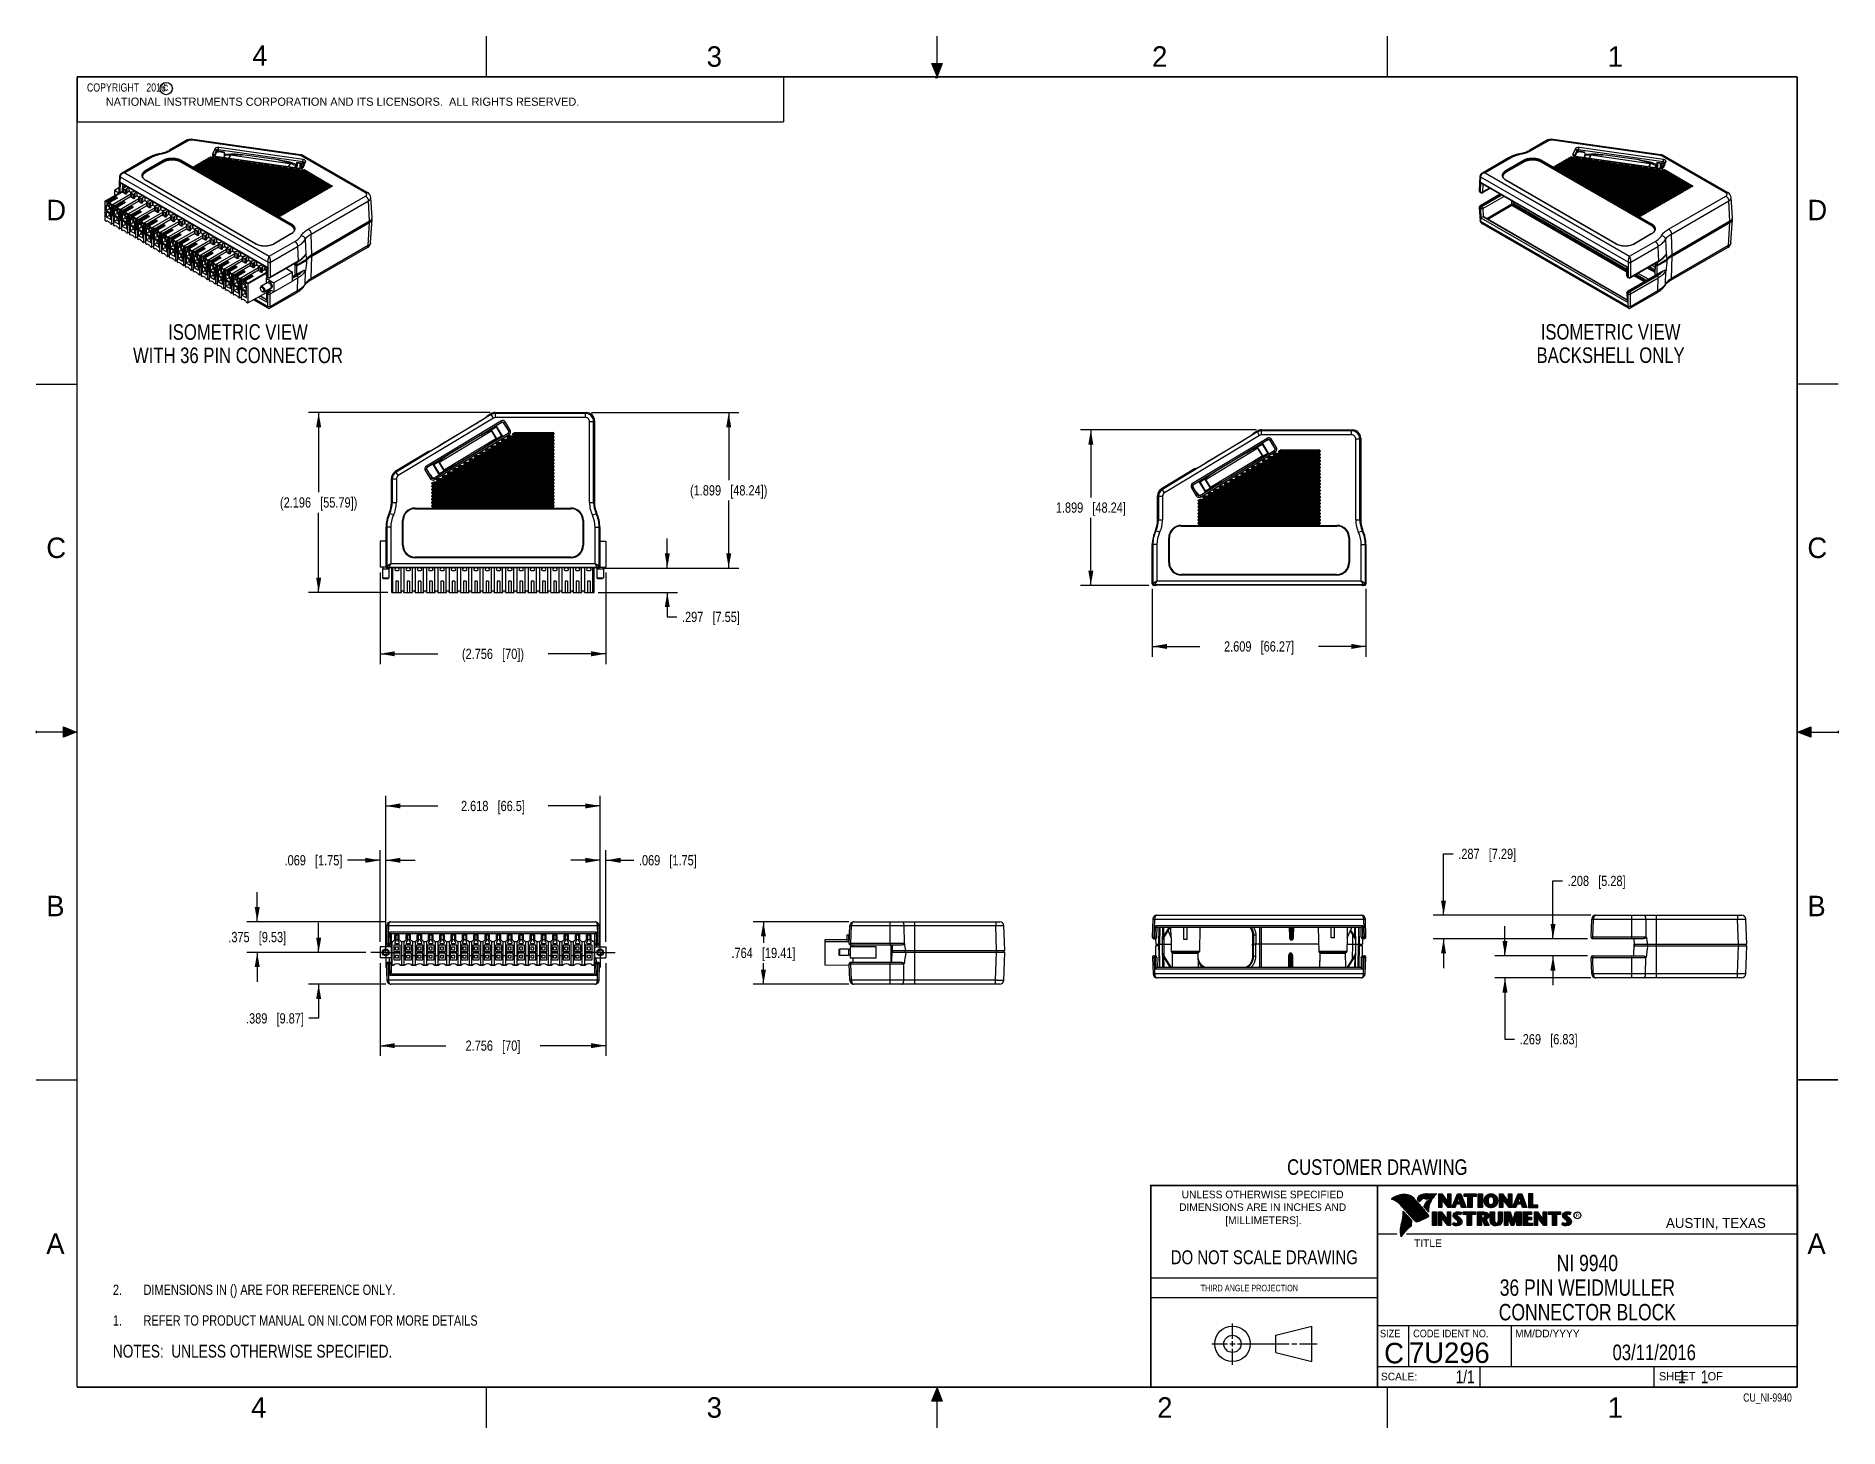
# Model space of a CAD drawing. Header units: inches. Extents: x 0 to 22, y 0 to 17.
import ezdxf

# ---------------------------------------------------------------- set-up
doc = ezdxf.new("R2010")
doc.units = ezdxf.units.IN
doc.header["$LTSCALE"] = 1.21
doc.header["$MEASUREMENT"] = 0
doc.linetypes.add('CENTER', pattern=[0.6, 0.375, -0.075, 0.075, -0.075])
doc.layers.get('0').update_dxf_attribs({"linetype": 'CONTINUOUS'})
for name, color, linetype in [('02___PRT_ALL_AXES', 7, 'CONTINUOUS'), ('DETAIL', 7, 'CONTINUOUS'), ('DIMENSIONS', 7, 'CONTINUOUS'), ('NOTE', 7, 'CONTINUOUS')]:
    doc.layers.add(name, color=color, linetype=linetype)
doc.styles.get("Standard").update_dxf_attribs({"font": 'txt', "width": 0.8})
doc.styles.add('TEXTSTYLE_2', font='txt')
doc.styles.add('TEXTSTYLE_3', font='txt', dxfattribs={"width": 0.9})
doc.dimstyles.new('DIMSTYLE_1', dxfattribs={"dimtxt": 0.125, "dimasz": 0.18, "dimexe": 0.125, "dimexo": 0.0625, "dimgap": 0.0625, "dimtad": 0, "dimtih": 1, "dimtoh": 1, "dimdec": 3, "dimzin": 4, "dimdsep": 46, "dimtxsty": 'STANDARD', "dimblk": '_FILLED', "dimblk1": '_FILLED', "dimblk2": '_FILLED', "dimcen": 0.09, "dimadec": 0, "dimazin": 0, "dimtp": 0.001, "dimtm": 0.001, "dimtfac": 1, "dimtdec": 3, "dimtofl": 0, "dimtmove": 0, "dimatfit": 3, "dimldrblk": '_FILLED', "dimfxl": 1, "dimtolj": 1, "dimtzin": 4, "dimarcsym": 0})

msp = doc.modelspace()

# ---------------------------------------------------------------- texts
at = {"color": 2, "linetype": 'CONTINUOUS', "line_spacing_factor": 0.9}
for s, insert, char_height, width, attachment_point, style in [('4', (2.64, 16.8869), 0.25, 0.25, 1, 'TEXTSTYLE_2'), ('3', (8.1875, 16.875), 0.25, 0.25, 1, 'TEXTSTYLE_2'), ('2', (13.625, 16.875), 0.25, 0.25, 1, 'TEXTSTYLE_2'), ('1', (19.1875, 16.875), 0.25, 0.25, 1, 'TEXTSTYLE_2'), ('c', (1.5463, 16.428), 0.1, 0.1, 1, 'TEXTSTYLE_2'), ('NATIONAL INSTRUMENTS CORPORATION AND ITS LICENSORS.  ALL RIGHTS RESERVED.', (0.851, 16.2482), 0.1, 7.3, 1, 'TEXTSTYLE_2'), ('D', (0.125, 15), 0.25, 0.25, 1, 'TEXTSTYLE_2'), ('D', (21.625, 15), 0.25, 0.25, 1, 'TEXTSTYLE_2'), ('C', (0.125, 10.875), 0.25, 0.25, 1, 'TEXTSTYLE_2'), ('C', (21.625, 10.875), 0.25, 0.25, 1, 'TEXTSTYLE_2'), ('B', (0.125, 6.5), 0.25, 0.25, 1, 'TEXTSTYLE_2'), ('B', (21.625, 6.5), 0.25, 0.25, 1, 'TEXTSTYLE_2'), ('UNLESS OTHERWISE SPECIFIED', (14.9742, 2.8979), 0.093, 2.418, 2, 'TEXTSTYLE_2'), ('DIMENSIONS ARE IN INCHES AND', (14.9742, 2.7431), 0.093, 2.604, 2, 'TEXTSTYLE_2'), ('[MILLIMETERS].', (14.9844, 2.5829), 0.093, 1.302, 2, 'TEXTSTYLE_2'), ('R', (18.7972, 2.6166), 0.0418, 0.041753, 1, 'TEXTSTYLE_2'), ('AUSTIN, TEXAS', (19.898, 2.5642), 0.121576, 1.580488, 1, 'TEXTSTYLE_2'), ('A', (0.125, 2.375), 0.25, 0.25, 1, 'TEXTSTYLE_2'), ('TITLE', (16.8235, 2.303), 0.093, 0.465, 1, 'TEXTSTYLE_2'), ('A', (21.625, 2.375), 0.25, 0.25, 1, 'TEXTSTYLE_2'), ('SIZE', (16.407, 1.2002), 0.093, 0.3348, 1, 'TEXTSTYLE_3'), ('CODE IDENT NO.', (16.8114, 1.2002), 0.093, 1.1718, 1, 'TEXTSTYLE_3'), ('MM/DD/YYYY', (18.0565, 1.2002), 0.093, 0.93, 1, 'TEXTSTYLE_2'), ('SCALE:', (16.4187, 0.6745), 0.093, 0.558, 1, 'TEXTSTYLE_2'), ('SHEET    OF', (19.8121, 0.6815), 0.1, 1.1, 1, 'TEXTSTYLE_2'), ('4', (2.625, 0.375), 0.25, 0.25, 1, 'TEXTSTYLE_2'), ('3', (8.1875, 0.375), 0.25, 0.25, 1, 'TEXTSTYLE_2'), ('2', (13.6875, 0.375), 0.25, 0.25, 1, 'TEXTSTYLE_2'), ('1', (19.1875, 0.375), 0.25, 0.25, 1, 'TEXTSTYLE_2')]:
    msp.add_mtext(s, dxfattribs=dict(at, insert=insert, char_height=char_height, width=width, attachment_point=attachment_point, style=style))
at = {"color": 7, "linetype": 'CONTINUOUS', "attachment_point": 2, "line_spacing_factor": 0.9}
for s, insert, char_height, width in [('CUSTOMER DRAWING', (16.3742, 3.2811), 0.19, 2.432), ('DO NOT SCALE DRAWING', (14.9953, 2.1698), 0.17, 2.72)]:
    msp.add_mtext(s, dxfattribs=dict(at, insert=insert, char_height=char_height, width=width))
at = {"color": 2, "linetype": 'CONTINUOUS', "insert": (14.2178, 1.7486), "char_height": 0.08, "width": 1.408, "attachment_point": 1, "line_spacing_factor": 0.9}
msp.add_mtext('THIRD ANGLE PROJECTION', dxfattribs=at)
at = {"color": 7, "linetype": 'CONTINUOUS', "char_height": 0.25, "line_spacing_factor": 0.9, "style": 'TEXTSTYLE_2'}
for s, insert, width, attachment_point in [('C', (16.5785, 1.0393), 0.25, 2), ('7U296', (16.7614, 1.0441), 1.25, 1)]:
    msp.add_mtext(s, dxfattribs=dict(at, insert=insert, width=width, attachment_point=attachment_point))
at = {"layer": 'DETAIL', "color": 2, "linetype": 'CONTINUOUS', "line_spacing_factor": 0.9}
for s, insert, char_height, width, attachment_point in [('  COPYRIGHT   2016', (0.5624, 16.4219), 0.1, 1.44, 1), ('ISOMETRIC VIEW\\PWITH 36 PIN CONNECTOR', (2.4653, 13.4804), 0.19, 3.192, 2), ('ISOMETRIC VIEW\\PBACKSHELL ONLY', (19.2222, 13.4823), 0.19, 2.128, 2), ('CU_NI-9940', (21.4352, 0.4213), 0.1, 0.8, 3)]:
    msp.add_mtext(s, dxfattribs=dict(at, insert=insert, char_height=char_height, width=width, attachment_point=attachment_point))
at = {"layer": 'DETAIL', "color": 7, "linetype": 'CONTINUOUS', "char_height": 0.15625, "line_spacing_factor": 0.9}
for s, insert, width, attachment_point in [('1/1', (17.5623, 0.7032), 0.375, 3), ('     1    1', (19.8125, 0.7031), 1.375, 1)]:
    msp.add_mtext(s, dxfattribs=dict(at, insert=insert, width=width, attachment_point=attachment_point))
at = {"layer": 'NOTE', "color": 7, "linetype": 'CONTINUOUS', "attachment_point": 2, "line_spacing_factor": 0.9}
for s, insert, char_height, width in [('NI 9940\\P36 PIN WEIDMULLER\\PCONNECTOR BLOCK', (18.9387, 2.1146), 0.2, 2.72), ('03/11/2016 ', (19.755, 1.0181), 0.19, 1.672)]:
    msp.add_mtext(s, dxfattribs=dict(at, insert=insert, char_height=char_height, width=width))

# ---------------------------------------------------------------- blocks, each defined once
blk = doc.blocks.new('CUSTOM_NOTE_BL0', base_point=(3.625, 1.312))
at = {"color": 2, "linetype": 'CONTINUOUS', "width": 0.8}
for s, p in [('1.', (0.938, 1.25)), ('REFER TO PRODUCT MANUAL ON NI.COM FOR MORE DETAILS', (1.312, 1.25))]:
    blk.add_text(s, height=0.125, dxfattribs=at).set_placement(p)
blk = doc.blocks.new('_FILLED')
at = {"color": 0, "linetype": 'BYBLOCK'}
blk.add_solid([(0, 0), (-1, 0.17), (-1, -0.17)], dxfattribs=at)
blk = doc.blocks.new('*D0')
at = {"layer": 'DIMENSIONS', "color": 2, "linetype": 'CONTINUOUS'}
for p, q in [((3.45, 5.808), (3.45, 6.168)), ((4.024, 5.808), (3.325, 5.808)), ((4.27, 5.419), (3.325, 5.419)), ((3.45, 5.419), (3.45, 5.003)), ((3.45, 5.003), (3.332, 5.003))]:
    blk.add_line(p, q, dxfattribs=at)
at = {"layer": 'DIMENSIONS', "color": 2, "linetype": 'CONTINUOUS', "xscale": 0.18, "yscale": 0.18, "zscale": 0.18}
for p, rotation in [((3.45, 5.808), 270), ((3.45, 5.419), 90)]:
    blk.add_blockref('_FILLED', p, dxfattribs=dict(at, rotation=rotation))
at = {"layer": 'DIMENSIONS', "color": 2, "linetype": 'CONTINUOUS', "insert": (3.27, 5.065), "char_height": 0.125, "width": 1.125, "attachment_point": 3, "line_spacing_factor": 0.9}
blk.add_mtext('.389{\\Ftxt.shx;\\W1.000000;\\H0.125000; }[9.87]', dxfattribs=at)
blk = doc.blocks.new('*D1')
at = {"layer": 'DIMENSIONS', "color": 2, "linetype": 'CONTINUOUS'}
for p, q in [((2.7, 6.183), (2.7, 6.543)), ((4.268, 6.183), (2.575, 6.183)), ((4.024, 5.808), (2.575, 5.808)), ((2.7, 5.808), (2.7, 5.448))]:
    blk.add_line(p, q, dxfattribs=at)
at = {"layer": 'DIMENSIONS', "color": 2, "linetype": 'CONTINUOUS', "xscale": 0.18, "yscale": 0.18, "zscale": 0.18}
for p, rotation in [((2.7, 6.183), 270), ((2.7, 5.808), 90)]:
    blk.add_blockref('_FILLED', p, dxfattribs=dict(at, rotation=rotation))
at = {"layer": 'DIMENSIONS', "color": 2, "linetype": 'CONTINUOUS', "insert": (2.7, 6.058), "char_height": 0.125, "width": 1.125, "attachment_point": 2, "line_spacing_factor": 0.9}
blk.add_mtext('.375{\\Ftxt.shx;\\W1.000000;\\H0.125000; }[9.53]', dxfattribs=at)
blk = doc.blocks.new('*D2')
at = {"layer": 'DIMENSIONS', "color": 2, "linetype": 'CONTINUOUS'}
for p, q in [((9.922, 6.183), (8.755, 6.183)), ((8.88, 6.183), (8.88, 5.926)), ((8.88, 5.419), (8.88, 5.676)), ((9.922, 5.419), (8.755, 5.419))]:
    blk.add_line(p, q, dxfattribs=at)
at = {"layer": 'DIMENSIONS', "color": 2, "linetype": 'CONTINUOUS', "xscale": 0.18, "yscale": 0.18, "zscale": 0.18}
for p, rotation in [((8.88, 6.183), 90), ((8.88, 5.419), 270)]:
    blk.add_blockref('_FILLED', p, dxfattribs=dict(at, rotation=rotation))
at = {"layer": 'DIMENSIONS', "color": 2, "linetype": 'CONTINUOUS', "insert": (8.88, 5.864), "char_height": 0.125, "width": 1.225, "attachment_point": 2, "line_spacing_factor": 0.9}
blk.add_mtext('.764{\\Ftxt.shx;\\W1.000000;\\H0.125000; }[19.41]', dxfattribs=at)
blk = doc.blocks.new('*D3')
at = {"layer": 'DIMENSIONS', "color": 2, "linetype": 'CONTINUOUS'}
for p, q in [((5.543, 12.401), (3.325, 12.401)), ((3.45, 12.401), (3.45, 11.428)), ((3.45, 10.205), (3.45, 11.178)), ((4.295, 10.205), (3.325, 10.205))]:
    blk.add_line(p, q, dxfattribs=at)
at = {"layer": 'DIMENSIONS', "color": 2, "linetype": 'CONTINUOUS', "xscale": 0.18, "yscale": 0.18, "zscale": 0.18}
for p, rotation in [((3.45, 12.401), 90), ((3.45, 10.205), 270)]:
    blk.add_blockref('_FILLED', p, dxfattribs=dict(at, rotation=rotation))
at = {"layer": 'DIMENSIONS', "color": 2, "linetype": 'CONTINUOUS', "insert": (3.45, 11.366), "char_height": 0.125, "width": 1.525, "attachment_point": 2, "line_spacing_factor": 0.9}
blk.add_mtext('(2.196{\\Ftxt.shx;\\W1.000000;\\H0.125000; }[55.79])', dxfattribs=at)
blk = doc.blocks.new('*D4')
at = {"layer": 'DIMENSIONS', "color": 2, "linetype": 'CONTINUOUS'}
for p, q in [((4.2, 10.45), (4.2, 9.33)), ((6.956, 10.45), (6.956, 9.33)), ((4.2, 9.455), (4.903, 9.455)), ((6.956, 9.455), (6.253, 9.455))]:
    blk.add_line(p, q, dxfattribs=at)
at = {"layer": 'DIMENSIONS', "color": 2, "linetype": 'CONTINUOUS', "xscale": 0.18, "yscale": 0.18, "zscale": 0.18, "rotation": 180}
blk.add_blockref('_FILLED', (4.2, 9.455), dxfattribs=at)
at = {"layer": 'DIMENSIONS', "color": 2, "linetype": 'CONTINUOUS', "xscale": 0.18, "yscale": 0.18, "zscale": 0.18}
blk.add_blockref('_FILLED', (6.956, 9.455), dxfattribs=at)
at = {"layer": 'DIMENSIONS', "color": 2, "linetype": 'CONTINUOUS', "insert": (5.578, 9.517), "char_height": 0.125, "width": 1.225, "attachment_point": 2, "line_spacing_factor": 0.9}
blk.add_mtext('(2.756{\\Ftxt.shx;\\W1.000000;\\H0.125000; }[70])', dxfattribs=at)
blk = doc.blocks.new('*D5')
at = {"layer": 'DIMENSIONS', "color": 2, "linetype": 'CONTINUOUS'}
for p, q in [((13.627, 10.248), (13.627, 9.42)), ((16.236, 10.248), (16.236, 9.42)), ((13.627, 9.545), (14.206, 9.545)), ((16.236, 9.545), (15.656, 9.545))]:
    blk.add_line(p, q, dxfattribs=at)
at = {"layer": 'DIMENSIONS', "color": 2, "linetype": 'CONTINUOUS', "xscale": 0.18, "yscale": 0.18, "zscale": 0.18}
for p, rotation in [((13.627, 9.545), 180), ((16.236, 9.545), 360)]:
    blk.add_blockref('_FILLED', p, dxfattribs=dict(at, rotation=rotation))
at = {"layer": 'DIMENSIONS', "color": 2, "linetype": 'CONTINUOUS', "insert": (14.931, 9.608), "char_height": 0.125, "width": 1.325, "attachment_point": 2, "line_spacing_factor": 0.9}
blk.add_mtext('2.609{\\Ftxt.shx;\\W1.000000;\\H0.125000; }[66.27]', dxfattribs=at)
blk = doc.blocks.new('*D6')
at = {"layer": 'DIMENSIONS', "color": 2, "linetype": 'CONTINUOUS'}
for p, q in [((14.897, 12.19), (12.752, 12.19)), ((12.877, 12.19), (12.877, 11.365)), ((12.877, 10.291), (12.877, 11.115)), ((13.584, 10.291), (12.752, 10.291))]:
    blk.add_line(p, q, dxfattribs=at)
at = {"layer": 'DIMENSIONS', "color": 2, "linetype": 'CONTINUOUS', "xscale": 0.18, "yscale": 0.18, "zscale": 0.18}
for p, rotation in [((12.877, 12.19), 90), ((12.877, 10.291), 270)]:
    blk.add_blockref('_FILLED', p, dxfattribs=dict(at, rotation=rotation))
at = {"layer": 'DIMENSIONS', "color": 2, "linetype": 'CONTINUOUS', "insert": (12.877, 11.303), "char_height": 0.125, "width": 1.325, "attachment_point": 2, "line_spacing_factor": 0.9}
blk.add_mtext('1.899{\\Ftxt.shx;\\W1.000000;\\H0.125000; }[48.24]', dxfattribs=at)
blk = doc.blocks.new('*D7')
at = {"layer": 'DIMENSIONS', "color": 2, "linetype": 'CONTINUOUS'}
for p, q in [((7.706, 10.502), (7.706, 10.862)), ((6.925, 10.502), (7.831, 10.502)), ((6.861, 10.205), (7.831, 10.205)), ((7.706, 10.205), (7.706, 9.905)), ((7.706, 9.905), (7.823, 9.905))]:
    blk.add_line(p, q, dxfattribs=at)
at = {"layer": 'DIMENSIONS', "color": 2, "linetype": 'CONTINUOUS', "xscale": 0.18, "yscale": 0.18, "zscale": 0.18}
for p, rotation in [((7.706, 10.502), 270), ((7.706, 10.205), 90)]:
    blk.add_blockref('_FILLED', p, dxfattribs=dict(at, rotation=rotation))
at = {"layer": 'DIMENSIONS', "color": 2, "linetype": 'CONTINUOUS', "insert": (7.886, 9.968), "char_height": 0.125, "width": 1.125, "attachment_point": 1, "line_spacing_factor": 0.9}
blk.add_mtext('.297{\\Ftxt.shx;\\W1.000000;\\H0.125000; }[7.55]', dxfattribs=at)
blk = doc.blocks.new('*D8')
at = {"layer": 'DIMENSIONS', "color": 2, "linetype": 'CONTINUOUS'}
for p, q in [((6.78, 12.401), (8.581, 12.401)), ((8.456, 12.401), (8.456, 11.577)), ((8.456, 10.502), (8.456, 11.327)), ((6.925, 10.502), (8.581, 10.502))]:
    blk.add_line(p, q, dxfattribs=at)
at = {"layer": 'DIMENSIONS', "color": 2, "linetype": 'CONTINUOUS', "xscale": 0.18, "yscale": 0.18, "zscale": 0.18}
for p, rotation in [((8.456, 12.401), 90), ((8.456, 10.502), 270)]:
    blk.add_blockref('_FILLED', p, dxfattribs=dict(at, rotation=rotation))
at = {"layer": 'DIMENSIONS', "color": 2, "linetype": 'CONTINUOUS', "insert": (8.456, 11.514), "char_height": 0.125, "width": 1.525, "attachment_point": 2, "line_spacing_factor": 0.9}
blk.add_mtext('(1.899{\\Ftxt.shx;\\W1.000000;\\H0.125000; }[48.24])', dxfattribs=at)
blk = doc.blocks.new('*D9')
at = {"layer": 'DIMENSIONS', "color": 2, "linetype": 'CONTINUOUS'}
for p, q in [((4.269, 5.87), (4.269, 7.722)), ((6.887, 5.87), (6.887, 7.722)), ((4.269, 7.597), (4.903, 7.597)), ((6.887, 7.597), (6.253, 7.597))]:
    blk.add_line(p, q, dxfattribs=at)
at = {"layer": 'DIMENSIONS', "color": 2, "linetype": 'CONTINUOUS', "xscale": 0.18, "yscale": 0.18, "zscale": 0.18, "rotation": 180}
blk.add_blockref('_FILLED', (4.269, 7.597), dxfattribs=at)
at = {"layer": 'DIMENSIONS', "color": 2, "linetype": 'CONTINUOUS', "xscale": 0.18, "yscale": 0.18, "zscale": 0.18}
blk.add_blockref('_FILLED', (6.887, 7.597), dxfattribs=at)
at = {"layer": 'DIMENSIONS', "color": 2, "linetype": 'CONTINUOUS', "insert": (5.578, 7.659), "char_height": 0.125, "width": 1.225, "attachment_point": 2, "line_spacing_factor": 0.9}
blk.add_mtext('2.618{\\Ftxt.shx;\\W1.000000;\\H0.125000; }[66.5]', dxfattribs=at)
blk = doc.blocks.new('*D10')
at = {"layer": 'DIMENSIONS', "color": 2, "linetype": 'CONTINUOUS'}
for p, q in [((4.2, 5.938), (4.2, 7.058)), ((4.269, 6.052), (4.269, 7.058)), ((4.2, 6.933), (3.802, 6.933)), ((4.269, 6.933), (4.629, 6.933))]:
    blk.add_line(p, q, dxfattribs=at)
at = {"layer": 'DIMENSIONS', "color": 2, "linetype": 'CONTINUOUS', "xscale": 0.18, "yscale": 0.18, "zscale": 0.18}
blk.add_blockref('_FILLED', (4.2, 6.933), dxfattribs=at)
at = {"layer": 'DIMENSIONS', "color": 2, "linetype": 'CONTINUOUS', "xscale": 0.18, "yscale": 0.18, "zscale": 0.18, "rotation": 180}
blk.add_blockref('_FILLED', (4.269, 6.933), dxfattribs=at)
at = {"layer": 'DIMENSIONS', "color": 2, "linetype": 'CONTINUOUS', "insert": (3.74, 6.996), "char_height": 0.125, "width": 1.125, "attachment_point": 3, "line_spacing_factor": 0.9}
blk.add_mtext('.069{\\Ftxt.shx;\\W1.000000;\\H0.125000; }[1.75]', dxfattribs=at)
blk = doc.blocks.new('*D11')
at = {"layer": 'DIMENSIONS', "color": 2, "linetype": 'CONTINUOUS'}
for p, q in [((6.887, 6.052), (6.887, 7.058)), ((6.956, 5.938), (6.956, 7.058)), ((6.887, 6.933), (6.527, 6.933)), ((6.956, 6.933), (7.298, 6.933))]:
    blk.add_line(p, q, dxfattribs=at)
at = {"layer": 'DIMENSIONS', "color": 2, "linetype": 'CONTINUOUS', "xscale": 0.18, "yscale": 0.18, "zscale": 0.18}
blk.add_blockref('_FILLED', (6.887, 6.933), dxfattribs=at)
at = {"layer": 'DIMENSIONS', "color": 2, "linetype": 'CONTINUOUS', "xscale": 0.18, "yscale": 0.18, "zscale": 0.18, "rotation": 180}
blk.add_blockref('_FILLED', (6.956, 6.933), dxfattribs=at)
at = {"layer": 'DIMENSIONS', "color": 2, "linetype": 'CONTINUOUS', "insert": (7.36, 6.996), "char_height": 0.125, "width": 1.125, "attachment_point": 1, "line_spacing_factor": 0.9}
blk.add_mtext('.069{\\Ftxt.shx;\\W1.000000;\\H0.125000; }[1.75]', dxfattribs=at)
blk = doc.blocks.new('*D12')
at = {"layer": 'DIMENSIONS', "color": 2, "linetype": 'CONTINUOUS'}
for p, q in [((4.2, 5.677), (4.2, 4.544)), ((6.956, 5.677), (6.956, 4.544)), ((4.2, 4.669), (5.003, 4.669)), ((6.956, 4.669), (6.153, 4.669))]:
    blk.add_line(p, q, dxfattribs=at)
at = {"layer": 'DIMENSIONS', "color": 2, "linetype": 'CONTINUOUS', "xscale": 0.18, "yscale": 0.18, "zscale": 0.18, "rotation": 180}
blk.add_blockref('_FILLED', (4.2, 4.669), dxfattribs=at)
at = {"layer": 'DIMENSIONS', "color": 2, "linetype": 'CONTINUOUS', "xscale": 0.18, "yscale": 0.18, "zscale": 0.18}
blk.add_blockref('_FILLED', (6.956, 4.669), dxfattribs=at)
at = {"layer": 'DIMENSIONS', "color": 2, "linetype": 'CONTINUOUS', "insert": (5.578, 4.732), "char_height": 0.125, "width": 1.025, "attachment_point": 2, "line_spacing_factor": 0.9}
blk.add_mtext('2.756{\\Ftxt.shx;\\W1.000000;\\H0.125000; }[70]', dxfattribs=at)
blk = doc.blocks.new('*D13')
at = {"layer": 'DIMENSIONS', "color": 2, "linetype": 'CONTINUOUS'}
for p, q in [((18.519, 5.975), (18.519, 6.681)), ((18.519, 6.681), (18.637, 6.681)), ((18.942, 5.975), (18.394, 5.975)), ((18.942, 5.767), (18.394, 5.767)), ((18.519, 5.767), (18.519, 5.407))]:
    blk.add_line(p, q, dxfattribs=at)
at = {"layer": 'DIMENSIONS', "color": 2, "linetype": 'CONTINUOUS', "xscale": 0.18, "yscale": 0.18, "zscale": 0.18}
for p, rotation in [((18.519, 5.975), 270), ((18.519, 5.767), 90)]:
    blk.add_blockref('_FILLED', p, dxfattribs=dict(at, rotation=rotation))
at = {"layer": 'DIMENSIONS', "color": 2, "linetype": 'CONTINUOUS', "insert": (18.699, 6.744), "char_height": 0.125, "width": 1.125, "attachment_point": 1, "line_spacing_factor": 0.9}
blk.add_mtext('.208{\\Ftxt.shx;\\W1.000000;\\H0.125000; }[5.28]', dxfattribs=at)
blk = doc.blocks.new('*D14')
at = {"layer": 'DIMENSIONS', "color": 2, "linetype": 'CONTINUOUS'}
for p, q in [((17.183, 6.262), (17.183, 7.012)), ((17.183, 7.012), (17.301, 7.012)), ((18.98, 6.262), (17.058, 6.262)), ((18.942, 5.975), (17.058, 5.975)), ((17.183, 5.975), (17.183, 5.615))]:
    blk.add_line(p, q, dxfattribs=at)
at = {"layer": 'DIMENSIONS', "color": 2, "linetype": 'CONTINUOUS', "xscale": 0.18, "yscale": 0.18, "zscale": 0.18}
for p, rotation in [((17.183, 6.262), 270), ((17.183, 5.975), 90)]:
    blk.add_blockref('_FILLED', p, dxfattribs=dict(at, rotation=rotation))
at = {"layer": 'DIMENSIONS', "color": 2, "linetype": 'CONTINUOUS', "insert": (17.363, 7.074), "char_height": 0.125, "width": 1.125, "attachment_point": 1, "line_spacing_factor": 0.9}
blk.add_mtext('.287{\\Ftxt.shx;\\W1.000000;\\H0.125000; }[7.29]', dxfattribs=at)
blk = doc.blocks.new('*D15')
at = {"layer": 'DIMENSIONS', "color": 2, "linetype": 'CONTINUOUS'}
for p, q in [((17.933, 5.767), (17.933, 6.127)), ((18.942, 5.767), (17.808, 5.767)), ((18.979, 5.498), (17.808, 5.498)), ((17.933, 5.498), (17.933, 4.748)), ((17.933, 4.748), (18.051, 4.748))]:
    blk.add_line(p, q, dxfattribs=at)
at = {"layer": 'DIMENSIONS', "color": 2, "linetype": 'CONTINUOUS', "xscale": 0.18, "yscale": 0.18, "zscale": 0.18}
for p, rotation in [((17.933, 5.767), 270), ((17.933, 5.498), 90)]:
    blk.add_blockref('_FILLED', p, dxfattribs=dict(at, rotation=rotation))
at = {"layer": 'DIMENSIONS', "color": 2, "linetype": 'CONTINUOUS', "insert": (18.113, 4.81), "char_height": 0.125, "width": 1.125, "attachment_point": 1, "line_spacing_factor": 0.9}
blk.add_mtext('.269{\\Ftxt.shx;\\W1.000000;\\H0.125000; }[6.83]', dxfattribs=at)
blk = doc.blocks.new('NOTES_HEADER_BL1', base_point=(3.1215, 0.9375))
at = {"layer": 'DETAIL', "color": 2, "linetype": 'CONTINUOUS', "width": 0.8}
blk.add_text('NOTES:  UNLESS OTHERWISE SPECIFIED.', height=0.156, dxfattribs=at).set_placement((0.9375, 0.8595))
blk = doc.blocks.new('DIMS_REF_BL2', base_point=(3.125, 1.687))
at = {"layer": 'DETAIL', "color": 2, "linetype": 'CONTINUOUS', "width": 0.8}
for s, p in [('2.', (0.938, 1.625)), ('DIMENSIONS IN () ARE FOR REFERENCE ONLY.', (1.312, 1.625))]:
    blk.add_text(s, height=0.125, dxfattribs=at).set_placement(p)

# ---------------------------------------------------------------- dimensions: what is measured, and where the dimension line sits
at = {"layer": 'DIMENSIONS', "color": 2, "linetype": 'CONTINUOUS'}
for base, p1, p2, picture, middle in [((3.4499, 10.205), (5.6057, 12.4014), (4.3573, 10.205), '*D3', (3.4499, 11.3032)), ((8.4558, 10.5023), (6.7179, 12.4014), (6.8624, 10.5023), '*D8', (8.4558, 11.4519))]:
    dim = msp.add_linear_dim(base=base, p1=p1, p2=p2, angle=270, text='(<>)', dimstyle='DIMSTYLE_1', dxfattribs=at)
    dim.commit()
    dim.dimension.update_dxf_attribs({"geometry": picture, "text_midpoint": middle, "dimtype": 160})
for base, p1, p2, angle, picture, middle in [((12.8769, 10.2906), (14.9593, 12.1897), (13.6469, 10.2906), 270, '*D6', (12.8769, 11.2402)), ((7.7058, 10.205), (6.8624, 10.5023), (6.7984, 10.205), 270, '*D7', (8.4483, 9.9055)), ((17.1831, 5.9748), (19.0422, 6.2618), (19.0046, 5.9748), 270, '*D14', (17.9256, 7.0118)), ((18.5191, 5.9748), (19.0045, 5.7668), (19.0046, 5.9748), 90, '*D13', (19.2616, 6.6812)), ((2.6999, 6.1831), (4.0867, 5.8078), (4.3309, 6.1831), 90, '*D1', (2.6999, 5.9955)), ((3.4499, 5.8078), (4.3323, 5.4191), (4.0867, 5.8078), 90, '*D0', (2.7074, 5.0026)), ((8.8799, 6.1831), (9.9842, 5.4191), (9.9849, 6.1831), 90, '*D2', (8.8799, 5.8011)), ((17.9331, 5.4978), (19.0045, 5.7668), (19.0415, 5.4978), 270, '*D15', (18.6756, 4.7478))]:
    dim = msp.add_linear_dim(base=base, p1=p1, p2=p2, angle=angle, dimstyle='DIMSTYLE_1', dxfattribs=at)
    dim.commit()
    dim.dimension.update_dxf_attribs({"geometry": picture, "text_midpoint": middle, "dimtype": 160})
dim = msp.add_linear_dim(base=(6.9558, 9.455), p1=(4.1999, 10.512), p2=(6.9558, 10.512), text='(<>)', dimstyle='DIMSTYLE_1', dxfattribs=at)
dim.commit()
dim.dimension.update_dxf_attribs({"geometry": '*D4', "text_midpoint": (5.5778, 9.455), "dimtype": 160})
for base, p1, p2, picture, middle in [((16.236, 9.5454), (13.6269, 10.3106), (16.236, 10.3106), '*D5', (14.9314, 9.5454)), ((6.8869, 7.5968), (4.2688, 5.8078), (6.8869, 5.8078), '*D9', (5.5778, 7.5968)), ((4.2688, 6.9331), (4.1999, 5.8757), (4.2688, 5.9899), '*D10', (3.177, 6.9331)), ((6.9558, 6.9331), (6.8869, 5.9899), (6.9558, 5.8757), '*D11', (7.9229, 6.9331)), ((6.9558, 4.6691), (4.1999, 5.7399), (6.9558, 5.7399), '*D12', (5.5778, 4.6691))]:
    dim = msp.add_linear_dim(base=base, p1=p1, p2=p2, dimstyle='DIMSTYLE_1', dxfattribs=at)
    dim.commit()
    dim.dimension.update_dxf_attribs({"geometry": picture, "text_midpoint": middle, "dimtype": 160})

# ---------------------------------------------------------------- hatches: boundary and pattern name
at = {"linetype": 'CONTINUOUS'}
for points in [[(11, 16.51), (10.9375, 16.6663), (11.0625, 16.6663)], [(0.3337, 8.5625), (0.49, 8.5), (0.3337, 8.4375)], [(21.6663, 8.5625), (21.6663, 8.4375), (21.51, 8.5)], [(10.9375, 0.3287), (11, 0.485), (11.0625, 0.3287)]]:
    msp.add_hatch(color=2, dxfattribs=at).paths.add_polyline_path(points)

# ---------------------------------------------------------------- linework, layer by layer
at = {"color": 2, "linetype": 'CONTINUOUS'}
for p, q in [((5.5, 16.5), (5.5, 17)), ((11, 16.485), (11, 17)), ((16.5, 16.5), (16.5, 17)), ((11, 16.51), (10.9375, 16.6663)), ((10.9375, 16.6663), (11.0625, 16.6663)), ((11.015, 16.515), (10.985, 16.485)), ((10.985, 16.485), (11, 16.515)), ((11.0625, 16.6663), (11, 16.51)), ((11, 16.485), (11.015, 16.515)), ((0.4999, 16.5), (9.1249, 16.5)), ((0.4999, 16.5), (0.4999, 15.9531)), ((9.1249, 16.5), (9.1249, 15.9531)), ((0.4999, 15.9531), (9.1249, 15.9531)), ((0, 12.75), (0.5, 12.75)), ((22, 12.75), (21.5, 12.75)), ((0, 8.515), (0, 8.485)), ((0.49, 8.5), (0, 8.5)), ((0.3337, 8.4375), (0.3337, 8.5625)), ((0.3337, 8.5625), (0.49, 8.5)), ((0.49, 8.5), (0.3337, 8.4375)), ((21.51, 8.5), (21.6663, 8.5625)), ((21.51, 8.5), (22, 8.5)), ((21.6663, 8.4375), (21.51, 8.5)), ((21.6663, 8.5625), (21.6663, 8.4375)), ((22, 8.515), (22, 8.485)), ((0, 4.25), (0.5, 4.25)), ((16.3737, 2.9596), (21.5037, 2.9596)), ((16.3737, 2.9596), (16.3737, 1.2496)), ((16.375, 2.96), (21.5, 2.96)), ((21.5037, 2.9596), (21.5037, 1.2496)), ((16.5578, 2.796), (16.5578, 2.7989)), ((16.5646, 2.7936), (16.5646, 2.8033)), ((16.5714, 2.7909), (16.5714, 2.8075)), ((16.5782, 2.788), (16.5782, 2.8116)), ((16.5851, 2.7849), (16.5851, 2.8154)), ((16.5919, 2.7815), (16.5919, 2.819)), ((16.5987, 2.7778), (16.5987, 2.8221)), ((16.6055, 2.7738), (16.6055, 2.8249)), ((16.6124, 2.7696), (16.6124, 2.8276)), ((16.6192, 2.765), (16.6192, 2.8301)), ((16.626, 2.7601), (16.626, 2.8325)), ((16.6329, 2.7549), (16.6329, 2.8347)), ((16.6397, 2.7492), (16.6397, 2.8367)), ((16.6465, 2.7431), (16.6465, 2.8386)), ((16.6533, 2.7366), (16.6533, 2.8403)), ((16.6602, 2.7295), (16.6602, 2.8419)), ((16.667, 2.7221), (16.667, 2.8435)), ((16.6738, 2.7146), (16.6738, 2.8449)), ((16.6806, 2.707), (16.6806, 2.8459)), ((16.6875, 2.6995), (16.6875, 2.8467)), ((16.7939, 2.533), (16.6919, 2.6489)), ((16.6943, 2.6918), (16.6943, 2.8472)), ((16.7011, 2.6841), (16.7011, 2.8474)), ((16.708, 2.6764), (16.708, 2.8474)), ((16.7148, 2.6685), (16.7148, 2.847)), ((16.7216, 2.6607), (16.7216, 2.8465)), ((16.7284, 2.6527), (16.7284, 2.8456)), ((16.7353, 2.6447), (16.7353, 2.8445)), ((16.7421, 2.6366), (16.7421, 2.8431)), ((16.7489, 2.6285), (16.7489, 2.8417)), ((16.7557, 2.6204), (16.7557, 2.84)), ((16.7626, 2.6125), (16.7626, 2.8378)), ((16.7694, 2.6046), (16.7694, 2.8352)), ((16.7762, 2.5968), (16.7762, 2.8321)), ((16.7831, 2.5891), (16.7831, 2.8284)), ((16.7899, 2.5815), (16.7899, 2.8242)), ((16.7967, 2.5739), (16.7967, 2.8193)), ((16.8035, 2.5665), (16.8035, 2.8136)), ((16.8104, 2.5591), (16.8104, 2.807)), ((16.8172, 2.5519), (16.8172, 2.7996)), ((16.824, 2.5447), (16.824, 2.7924)), ((16.8308, 2.5375), (16.8308, 2.7853)), ((16.8377, 2.5314), (16.8377, 2.7781)), ((16.8445, 2.5262), (16.8445, 2.7709)), ((16.8513, 2.523), (16.8513, 2.7637)), ((16.8581, 2.5224), (16.8581, 2.7565)), ((16.8864, 2.7664), (16.8632, 2.7937)), ((16.865, 2.5241), (16.865, 2.7493)), ((16.8877, 2.7723), (16.8682, 2.7952)), ((16.8718, 2.791), (16.8718, 2.8085)), ((16.8718, 2.527), (16.8718, 2.7421)), ((16.8786, 2.783), (16.8786, 2.8206)), ((16.8786, 2.5298), (16.8786, 2.7348)), ((16.8855, 2.7749), (16.8855, 2.8281)), ((16.8855, 2.5327), (16.8855, 2.727)), ((16.8923, 2.7747), (16.8923, 2.8335)), ((16.8923, 2.5356), (16.8923, 2.7187)), ((16.8991, 2.7788), (16.8991, 2.8375)), ((16.8991, 2.5385), (16.8991, 2.7104)), ((16.9059, 2.7837), (16.9059, 2.8408)), ((16.9059, 2.5415), (16.9059, 2.7022)), ((16.9128, 2.7896), (16.9128, 2.8436)), ((16.9128, 2.5446), (16.9128, 2.6939)), ((16.9196, 2.7966), (16.9196, 2.8459)), ((16.9196, 2.5477), (16.9196, 2.6856)), ((16.9264, 2.8018), (16.9264, 2.8477)), ((16.9264, 2.5508), (16.9264, 2.6774)), ((16.9332, 2.8053), (16.9332, 2.849)), ((16.9332, 2.554), (16.9332, 2.6691)), ((16.9401, 2.8077), (16.9401, 2.8499)), ((16.9401, 2.5573), (16.9401, 2.6608)), ((16.9616, 2.6797), (16.9434, 2.7005)), ((16.9469, 2.8082), (16.9469, 2.8509)), ((16.9469, 2.5606), (16.9469, 2.6526)), ((16.9653, 2.6828), (16.9492, 2.7013)), ((16.9537, 2.8069), (16.9537, 2.8518)), ((16.9537, 2.696), (16.9537, 2.7109)), ((16.9537, 2.5639), (16.9537, 2.6443)), ((16.9606, 2.8048), (16.9606, 2.8525)), ((16.9606, 2.6882), (16.9606, 2.7266)), ((16.9674, 2.8034), (16.9674, 2.8531)), ((16.9674, 2.6802), (16.9674, 2.7444)), ((16.9742, 2.8027), (16.9742, 2.8536)), ((16.9742, 2.672), (16.9742, 2.7568)), ((16.981, 2.8023), (16.981, 2.854)), ((16.981, 2.664), (16.981, 2.7634)), ((16.9838, 2.8589), (17.0997, 2.8607)), ((16.9839, 2.8541), (17.087, 2.8557)), ((16.9879, 2.802), (16.9879, 2.8542)), ((16.9879, 2.6563), (16.9879, 2.7665)), ((16.999, 2.637), (16.9946, 2.6418)), ((16.9947, 2.8019), (16.9947, 2.8543)), ((16.9947, 2.6748), (16.9947, 2.7683)), ((17.0015, 2.8005), (17.0015, 2.8544)), ((17.0015, 2.7195), (17.0015, 2.7694)), ((17.0083, 2.7963), (17.0083, 2.8545)), ((17.0083, 2.7388), (17.0083, 2.7698)), ((17.0152, 2.755), (17.0152, 2.8546)), ((17.022, 2.7691), (17.022, 2.8547)), ((17.0288, 2.7817), (17.0288, 2.8548)), ((17.0357, 2.7931), (17.0357, 2.8549)), ((17.0425, 2.8035), (17.0425, 2.855)), ((17.0493, 2.8131), (17.0493, 2.8551)), ((17.0561, 2.822), (17.0561, 2.8552)), ((17.063, 2.8303), (17.063, 2.8553)), ((17.0698, 2.8381), (17.0698, 2.8554)), ((17.0766, 2.8454), (17.0766, 2.8555)), ((17.1243, 2.8592), (17.1609, 2.8592)), ((17.1243, 2.6915), (17.1243, 2.8592)), ((17.1637, 2.6915), (17.1243, 2.6915)), ((17.1291, 2.8543), (17.1585, 2.8543)), ((17.1291, 2.6963), (17.1291, 2.8543)), ((17.1589, 2.6963), (17.1291, 2.6963)), ((17.1381, 2.6963), (17.1381, 2.8543)), ((17.1447, 2.6963), (17.1447, 2.8543)), ((17.1514, 2.6963), (17.1514, 2.8543)), ((17.1589, 2.8042), (17.1581, 2.8543)), ((17.1585, 2.8543), (17.2383, 2.7492)), ((17.2418, 2.6963), (17.1589, 2.8042)), ((17.1589, 2.8042), (17.1589, 2.6963)), ((17.1609, 2.8592), (17.2334, 2.7636)), ((17.2395, 2.6915), (17.1637, 2.7899)), ((17.1637, 2.7899), (17.1637, 2.6915)), ((17.1648, 2.7965), (17.1648, 2.8461)), ((17.1714, 2.7879), (17.1714, 2.8373)), ((17.1781, 2.7792), (17.1781, 2.8285)), ((17.1848, 2.7705), (17.1848, 2.8197)), ((17.1915, 2.7618), (17.1915, 2.8109)), ((17.1981, 2.7531), (17.1981, 2.8021)), ((17.2048, 2.7445), (17.2048, 2.7933)), ((17.2115, 2.7358), (17.2115, 2.7845)), ((17.2182, 2.7271), (17.2182, 2.7757)), ((17.2248, 2.7184), (17.2248, 2.7669)), ((17.2315, 2.7098), (17.2315, 2.7581)), ((17.2334, 2.8592), (17.2732, 2.8592)), ((17.2334, 2.7636), (17.2334, 2.8592)), ((17.2382, 2.7011), (17.2383, 2.7492)), ((17.2383, 2.8543), (17.2684, 2.8543)), ((17.2383, 2.7492), (17.2383, 2.8543)), ((17.2732, 2.6915), (17.2395, 2.6915)), ((17.2684, 2.6963), (17.2418, 2.6963)), ((17.2449, 2.6963), (17.2449, 2.8543)), ((17.2515, 2.6963), (17.2515, 2.8543)), ((17.2582, 2.6963), (17.2582, 2.8543)), ((17.2649, 2.6963), (17.2649, 2.8543)), ((17.2684, 2.8543), (17.2684, 2.6963)), ((17.2732, 2.8592), (17.2732, 2.6915)), ((17.2831, 2.6915), (17.3516, 2.8591)), ((17.3228, 2.6915), (17.2831, 2.6915)), ((17.2903, 2.6964), (17.3548, 2.8542)), ((17.3195, 2.6964), (17.2903, 2.6964)), ((17.2983, 2.6964), (17.2983, 2.7158)), ((17.3049, 2.6964), (17.3049, 2.7322)), ((17.3116, 2.6964), (17.3116, 2.7485)), ((17.3183, 2.6964), (17.3183, 2.7648)), ((17.3356, 2.7364), (17.3195, 2.6964)), ((17.3388, 2.7316), (17.3228, 2.6915)), ((17.325, 2.7101), (17.325, 2.7812)), ((17.3316, 2.7267), (17.3316, 2.7975)), ((17.394, 2.7364), (17.3356, 2.7364)), ((17.3383, 2.7364), (17.3383, 2.8138)), ((17.3905, 2.7316), (17.3388, 2.7316)), ((17.3409, 2.7533), (17.3624, 2.8228)), ((17.389, 2.7533), (17.3409, 2.7533)), ((17.345, 2.7666), (17.345, 2.8302)), ((17.345, 2.7364), (17.345, 2.7533)), ((17.3475, 2.7581), (17.3659, 2.8179)), ((17.3827, 2.7581), (17.3475, 2.7581)), ((17.3516, 2.8591), (17.3938, 2.8591)), ((17.3517, 2.7882), (17.3517, 2.8465)), ((17.3517, 2.7364), (17.3517, 2.7533)), ((17.3548, 2.8542), (17.3905, 2.8542)), ((17.3583, 2.8098), (17.3583, 2.8542)), ((17.3583, 2.7364), (17.3583, 2.7533)), ((17.3624, 2.8228), (17.3701, 2.8228)), ((17.365, 2.8228), (17.365, 2.8542)), ((17.365, 2.7364), (17.365, 2.7533)), ((17.3659, 2.8179), (17.3664, 2.8179)), ((17.3664, 2.8179), (17.3827, 2.7581)), ((17.3701, 2.8228), (17.389, 2.7533)), ((17.3717, 2.817), (17.3717, 2.8542)), ((17.3717, 2.7364), (17.3717, 2.7533)), ((17.3784, 2.7925), (17.3784, 2.8542)), ((17.3784, 2.7364), (17.3784, 2.7533)), ((17.385, 2.7679), (17.385, 2.8542)), ((17.385, 2.7364), (17.385, 2.7533)), ((17.3905, 2.8542), (17.4504, 2.6964)), ((17.4039, 2.6915), (17.3905, 2.7316)), ((17.3917, 2.7364), (17.3917, 2.851)), ((17.3938, 2.8591), (17.4574, 2.6915)), ((17.4074, 2.6964), (17.394, 2.7364)), ((17.3984, 2.7232), (17.3984, 2.8334)), ((17.4574, 2.6915), (17.4039, 2.6915)), ((17.4051, 2.7034), (17.4051, 2.8158)), ((17.4504, 2.6964), (17.4074, 2.6964)), ((17.4118, 2.6964), (17.4118, 2.7982)), ((17.4184, 2.6964), (17.4184, 2.7806)), ((17.4251, 2.6964), (17.4251, 2.763)), ((17.4318, 2.6964), (17.4318, 2.7455)), ((17.4327, 2.8591), (17.5802, 2.8591)), ((17.4327, 2.8278), (17.4327, 2.8591)), ((17.481, 2.8278), (17.4327, 2.8278)), ((17.4375, 2.8542), (17.5753, 2.8542)), ((17.4375, 2.8327), (17.4375, 2.8542)), ((17.4859, 2.8327), (17.4375, 2.8327)), ((17.4385, 2.6964), (17.4385, 2.7279)), ((17.4451, 2.8327), (17.4451, 2.8542)), ((17.4451, 2.6964), (17.4451, 2.7103)), ((17.4518, 2.8327), (17.4518, 2.8542)), ((17.4585, 2.8327), (17.4585, 2.8542)), ((17.4652, 2.8327), (17.4652, 2.8542)), ((17.4718, 2.8327), (17.4718, 2.8542)), ((17.4785, 2.8327), (17.4785, 2.8542)), ((17.481, 2.6915), (17.481, 2.8278)), ((17.5318, 2.6915), (17.481, 2.6915)), ((17.4859, 2.8327), (17.4852, 2.8542)), ((17.4859, 2.6964), (17.4859, 2.8327)), ((17.5269, 2.6964), (17.4859, 2.6964)), ((17.4919, 2.6964), (17.4919, 2.8542)), ((17.4985, 2.6964), (17.4985, 2.8542)), ((17.5052, 2.6964), (17.5052, 2.8542)), ((17.5119, 2.6964), (17.5119, 2.8542)), ((17.5186, 2.6964), (17.5186, 2.8542)), ((17.5269, 2.8327), (17.5252, 2.8542)), ((17.5753, 2.8327), (17.5269, 2.8327)), ((17.5269, 2.8327), (17.5269, 2.6964)), ((17.5802, 2.8278), (17.5318, 2.8278)), ((17.5318, 2.8278), (17.5318, 2.6915)), ((17.5319, 2.8327), (17.5319, 2.8542)), ((17.5386, 2.8327), (17.5386, 2.8542)), ((17.5453, 2.8327), (17.5453, 2.8542)), ((17.5519, 2.8327), (17.5519, 2.8542)), ((17.5586, 2.8327), (17.5586, 2.8542)), ((17.5653, 2.8327), (17.5653, 2.8542)), ((17.572, 2.8327), (17.572, 2.8542)), ((17.5753, 2.8542), (17.5753, 2.8327)), ((17.5802, 2.8591), (17.5802, 2.8278)), ((17.6059, 2.8591), (17.6565, 2.8591)), ((17.6059, 2.6915), (17.6059, 2.8591)), ((17.6565, 2.6915), (17.6059, 2.6915)), ((17.6108, 2.8542), (17.6516, 2.8542)), ((17.6108, 2.6964), (17.6108, 2.8542)), ((17.6516, 2.6964), (17.6108, 2.6964)), ((17.6187, 2.6964), (17.6187, 2.8542)), ((17.6254, 2.6964), (17.6254, 2.8542)), ((17.632, 2.6964), (17.632, 2.8542)), ((17.6387, 2.6964), (17.6387, 2.8542)), ((17.6454, 2.6964), (17.6454, 2.8542)), ((17.6516, 2.8542), (17.6516, 2.6964)), ((17.6565, 2.8591), (17.6565, 2.6915)), ((17.6849, 2.7803), (17.6851, 2.7836)), ((17.6849, 2.7769), (17.6849, 2.7803)), ((17.6849, 2.7735), (17.6849, 2.7769)), ((17.6851, 2.7701), (17.6849, 2.7735)), ((17.6851, 2.7836), (17.6853, 2.7869)), ((17.6854, 2.7668), (17.6851, 2.7701)), ((17.6853, 2.7869), (17.6857, 2.7901)), ((17.6859, 2.7634), (17.6854, 2.7668)), ((17.6857, 2.7901), (17.6862, 2.7933)), ((17.6864, 2.76), (17.6859, 2.7634)), ((17.6862, 2.7933), (17.6868, 2.7964)), ((17.687, 2.7567), (17.6864, 2.76)), ((17.6868, 2.7964), (17.6876, 2.7995)), ((17.6878, 2.7535), (17.687, 2.7567)), ((17.6876, 2.7995), (17.6884, 2.8024)), ((17.6886, 2.7503), (17.6878, 2.7535)), ((17.6884, 2.8024), (17.6893, 2.8053)), ((17.6895, 2.7471), (17.6886, 2.7503)), ((17.6893, 2.8053), (17.6904, 2.8081)), ((17.6905, 2.7441), (17.6895, 2.7471)), ((17.6904, 2.8081), (17.6915, 2.8108)), ((17.6905, 2.7441), (17.6904, 2.8081)), ((17.6917, 2.7411), (17.6905, 2.7441)), ((17.6915, 2.8108), (17.6928, 2.8135)), ((17.6929, 2.7383), (17.6917, 2.7411)), ((17.6928, 2.8135), (17.6942, 2.8161)), ((17.6942, 2.7355), (17.6929, 2.7383)), ((17.6942, 2.8161), (17.6957, 2.8186)), ((17.6956, 2.7327), (17.6942, 2.7355)), ((17.6971, 2.7301), (17.6956, 2.7327)), ((17.6957, 2.8186), (17.6973, 2.8211)), ((17.6971, 2.7301), (17.6973, 2.8211)), ((17.6987, 2.7275), (17.6971, 2.7301)), ((17.6973, 2.8211), (17.699, 2.8236)), ((17.7003, 2.725), (17.6987, 2.7275)), ((17.699, 2.8236), (17.7008, 2.826)), ((17.7021, 2.7226), (17.7003, 2.725)), ((17.7008, 2.826), (17.7028, 2.8284)), ((17.704, 2.7203), (17.7021, 2.7226)), ((17.7028, 2.8284), (17.7048, 2.8307)), ((17.704, 2.7203), (17.7048, 2.8307)), ((17.706, 2.7181), (17.704, 2.7203)), ((17.7048, 2.8307), (17.707, 2.833)), ((17.708, 2.7159), (17.706, 2.7181)), ((17.707, 2.833), (17.7092, 2.8351)), ((17.7102, 2.7138), (17.708, 2.7159)), ((17.7092, 2.8351), (17.7114, 2.8372)), ((17.7102, 2.7138), (17.7114, 2.8372)), ((17.7124, 2.7119), (17.7102, 2.7138)), ((17.7114, 2.8372), (17.7138, 2.8392)), ((17.7147, 2.71), (17.7124, 2.7119)), ((17.7138, 2.8392), (17.7162, 2.841)), ((17.717, 2.7082), (17.7147, 2.71)), ((17.7162, 2.841), (17.7186, 2.8427)), ((17.717, 2.7082), (17.7186, 2.8427)), ((17.7195, 2.7066), (17.717, 2.7082)), ((17.7186, 2.8427), (17.721, 2.8444)), ((17.722, 2.705), (17.7195, 2.7066)), ((17.721, 2.8444), (17.7235, 2.8459)), ((17.7246, 2.7036), (17.722, 2.705)), ((17.7235, 2.8459), (17.7261, 2.8472)), ((17.7246, 2.7036), (17.7235, 2.8459)), ((17.7273, 2.7022), (17.7246, 2.7036)), ((17.7261, 2.8472), (17.7287, 2.8485)), ((17.7267, 2.7789), (17.7268, 2.7812)), ((17.7267, 2.7766), (17.7267, 2.7789)), ((17.7267, 2.7743), (17.7267, 2.7766)), ((17.7268, 2.772), (17.7267, 2.7743)), ((17.7268, 2.7812), (17.7269, 2.7835)), ((17.7269, 2.7696), (17.7268, 2.772)), ((17.7269, 2.7835), (17.727, 2.7857)), ((17.727, 2.7673), (17.7269, 2.7696)), ((17.727, 2.7857), (17.7272, 2.7879)), ((17.7272, 2.765), (17.727, 2.7673)), ((17.7272, 2.7879), (17.7274, 2.79)), ((17.7274, 2.7628), (17.7272, 2.765)), ((17.7301, 2.701), (17.7273, 2.7022)), ((17.7274, 2.79), (17.7276, 2.7921)), ((17.7277, 2.7606), (17.7274, 2.7628)), ((17.7276, 2.7921), (17.7279, 2.7941)), ((17.728, 2.7584), (17.7277, 2.7606)), ((17.7279, 2.7941), (17.7282, 2.7961)), ((17.7283, 2.7563), (17.728, 2.7584)), ((17.7282, 2.7961), (17.7286, 2.798)), ((17.7287, 2.7543), (17.7283, 2.7563)), ((17.7286, 2.798), (17.729, 2.7998)), ((17.7287, 2.8485), (17.7314, 2.8497)), ((17.7291, 2.7523), (17.7287, 2.7543)), ((17.729, 2.7998), (17.7294, 2.8016)), ((17.7295, 2.7503), (17.7291, 2.7523)), ((17.7294, 2.8016), (17.7299, 2.8034)), ((17.73, 2.7485), (17.7295, 2.7503)), ((17.7299, 2.8034), (17.7304, 2.8051)), ((17.7306, 2.7466), (17.73, 2.7485)), ((17.7301, 2.701), (17.7305, 2.7469)), ((17.733, 2.6999), (17.7301, 2.701)), ((17.7304, 2.8051), (17.7309, 2.8068)), ((17.7311, 2.7449), (17.7306, 2.7466)), ((17.7309, 2.8068), (17.7316, 2.8085)), ((17.731, 2.807), (17.7314, 2.8497)), ((17.7318, 2.7431), (17.7311, 2.7449)), ((17.7314, 2.8497), (17.7342, 2.8508)), ((17.7316, 2.8085), (17.7322, 2.8101)), ((17.7324, 2.7414), (17.7318, 2.7431)), ((17.7322, 2.8101), (17.7329, 2.8117)), ((17.7331, 2.7398), (17.7324, 2.7414)), ((17.7329, 2.8117), (17.7337, 2.8133)), ((17.736, 2.6989), (17.733, 2.6999)), ((17.7339, 2.7382), (17.7331, 2.7398)), ((17.7337, 2.8133), (17.7345, 2.8149)), ((17.7347, 2.7366), (17.7339, 2.7382)), ((17.7342, 2.8508), (17.737, 2.8517)), ((17.7345, 2.8149), (17.7354, 2.8164)), ((17.7355, 2.7351), (17.7347, 2.7366)), ((17.7354, 2.8164), (17.7364, 2.8178)), ((17.7365, 2.7337), (17.7355, 2.7351)), ((17.7391, 2.698), (17.736, 2.6989)), ((17.7364, 2.8178), (17.7374, 2.8192)), ((17.7374, 2.7323), (17.7365, 2.7337)), ((17.737, 2.8517), (17.7399, 2.8526)), ((17.7374, 2.8193), (17.737, 2.8517)), ((17.7374, 2.8192), (17.7384, 2.8206)), ((17.7385, 2.7309), (17.7374, 2.7323)), ((17.7384, 2.8206), (17.7395, 2.8218)), ((17.7388, 2.698), (17.7384, 2.7309)), ((17.7396, 2.7296), (17.7385, 2.7309)), ((17.7423, 2.6972), (17.7391, 2.698)), ((17.7395, 2.8218), (17.7407, 2.823)), ((17.7408, 2.7283), (17.7396, 2.7296)), ((17.7399, 2.8526), (17.7429, 2.8534)), ((17.7407, 2.823), (17.742, 2.8241)), ((17.742, 2.7272), (17.7408, 2.7283)), ((17.742, 2.8241), (17.7432, 2.8252)), ((17.7433, 2.7261), (17.742, 2.7272)), ((17.7456, 2.6966), (17.7423, 2.6972)), ((17.7429, 2.8534), (17.7459, 2.8541)), ((17.7432, 2.8252), (17.7446, 2.8261)), ((17.7446, 2.725), (17.7433, 2.7261)), ((17.7446, 2.8261), (17.746, 2.827)), ((17.746, 2.7241), (17.7446, 2.725)), ((17.7455, 2.8267), (17.7455, 2.854)), ((17.7455, 2.6966), (17.7455, 2.7244)), ((17.7489, 2.696), (17.7456, 2.6966)), ((17.7459, 2.8541), (17.749, 2.8546)), ((17.746, 2.827), (17.7474, 2.8278)), ((17.7475, 2.7232), (17.746, 2.7241)), ((17.7474, 2.8278), (17.7488, 2.8285)), ((17.749, 2.7224), (17.7475, 2.7232)), ((17.7488, 2.8285), (17.7503, 2.8291)), ((17.7523, 2.6956), (17.7489, 2.696)), ((17.749, 2.8546), (17.7522, 2.8551)), ((17.7506, 2.7217), (17.749, 2.7224)), ((17.7503, 2.8291), (17.7519, 2.8297)), ((17.7522, 2.7212), (17.7506, 2.7217)), ((17.7519, 2.8297), (17.7535, 2.8301)), ((17.7522, 2.8551), (17.7553, 2.8554)), ((17.7522, 2.8298), (17.7522, 2.8551)), ((17.7538, 2.7207), (17.7522, 2.7212)), ((17.7522, 2.6956), (17.7522, 2.7212)), ((17.7557, 2.6953), (17.7523, 2.6956)), ((17.7535, 2.8301), (17.7551, 2.8305)), ((17.7555, 2.7203), (17.7538, 2.7207)), ((17.7551, 2.8305), (17.7567, 2.8308)), ((17.7553, 2.8554), (17.7585, 2.8556)), ((17.7572, 2.72), (17.7555, 2.7203)), ((17.7591, 2.6952), (17.7557, 2.6953)), ((17.7567, 2.8308), (17.7584, 2.8311)), ((17.7589, 2.7198), (17.7572, 2.72)), ((17.7584, 2.8311), (17.7601, 2.8312)), ((17.7585, 2.8556), (17.7616, 2.8557)), ((17.7589, 2.8311), (17.7589, 2.8556)), ((17.7606, 2.7197), (17.7589, 2.7198)), ((17.7589, 2.6952), (17.7589, 2.7198)), ((17.7625, 2.6951), (17.7591, 2.6952)), ((17.7601, 2.8312), (17.7618, 2.8312)), ((17.7624, 2.7198), (17.7606, 2.7197)), ((17.7616, 2.8557), (17.7648, 2.8556)), ((17.7618, 2.8312), (17.7636, 2.8311)), ((17.7641, 2.7199), (17.7624, 2.7198)), ((17.7659, 2.6952), (17.7625, 2.6951)), ((17.7636, 2.8311), (17.7653, 2.831)), ((17.7658, 2.7201), (17.7641, 2.7199)), ((17.7648, 2.8556), (17.768, 2.8555)), ((17.7653, 2.831), (17.767, 2.8307)), ((17.7655, 2.6952), (17.7659, 2.7201)), ((17.7675, 2.7204), (17.7658, 2.7201)), ((17.7692, 2.6953), (17.7659, 2.6952)), ((17.767, 2.8307), (17.7686, 2.8304)), ((17.7692, 2.7208), (17.7675, 2.7204)), ((17.7676, 2.8306), (17.768, 2.8555)), ((17.768, 2.8555), (17.7711, 2.8552)), ((17.7686, 2.8304), (17.7703, 2.83)), ((17.7709, 2.7213), (17.7692, 2.7208)), ((17.7724, 2.6956), (17.7692, 2.6953)), ((17.7703, 2.83), (17.7719, 2.8295)), ((17.7725, 2.7218), (17.7709, 2.7213)), ((17.7711, 2.8552), (17.7742, 2.8548)), ((17.7719, 2.8295), (17.7734, 2.8289)), ((17.7722, 2.6956), (17.7725, 2.7218)), ((17.7756, 2.6961), (17.7724, 2.6956)), ((17.7741, 2.7224), (17.7725, 2.7218)), ((17.7734, 2.8289), (17.775, 2.8283)), ((17.7739, 2.8287), (17.7742, 2.8548)), ((17.7756, 2.7231), (17.7741, 2.7224)), ((17.7742, 2.8548), (17.7773, 2.8542)), ((17.775, 2.8283), (17.7764, 2.8276)), ((17.7771, 2.7238), (17.7756, 2.7231)), ((17.7788, 2.6966), (17.7756, 2.6961)), ((17.7764, 2.8276), (17.7778, 2.8268)), ((17.7785, 2.7246), (17.7771, 2.7238)), ((17.7773, 2.8542), (17.7804, 2.8536)), ((17.7778, 2.8268), (17.7792, 2.826)), ((17.7798, 2.7255), (17.7785, 2.7246)), ((17.7819, 2.6972), (17.7788, 2.6966)), ((17.7789, 2.6966), (17.7792, 2.7251)), ((17.7792, 2.826), (17.7805, 2.8251)), ((17.7811, 2.7265), (17.7798, 2.7255)), ((17.7801, 2.8254), (17.7804, 2.8536)), ((17.7804, 2.8536), (17.7834, 2.8528)), ((17.7805, 2.8251), (17.7817, 2.8242)), ((17.7824, 2.7276), (17.7811, 2.7265)), ((17.7817, 2.8242), (17.7829, 2.8232)), ((17.785, 2.698), (17.7819, 2.6972)), ((17.7835, 2.7287), (17.7824, 2.7276)), ((17.7829, 2.8232), (17.784, 2.8221)), ((17.7834, 2.8528), (17.7864, 2.8519)), ((17.7846, 2.7299), (17.7835, 2.7287)), ((17.784, 2.8221), (17.785, 2.821)), ((17.7857, 2.7312), (17.7846, 2.7299)), ((17.785, 2.821), (17.786, 2.8198)), ((17.788, 2.6989), (17.785, 2.698)), ((17.7867, 2.7326), (17.7857, 2.7312)), ((17.786, 2.8198), (17.7869, 2.8186)), ((17.7864, 2.8519), (17.7893, 2.8509)), ((17.7867, 2.8189), (17.7864, 2.8519)), ((17.7876, 2.734), (17.7867, 2.7326)), ((17.7869, 2.8186), (17.7878, 2.8173)), ((17.7884, 2.7354), (17.7876, 2.734)), ((17.788, 2.6989), (17.7876, 2.734)), ((17.7878, 2.8173), (17.7886, 2.816)), ((17.791, 2.7), (17.788, 2.6989)), ((17.7892, 2.7369), (17.7884, 2.7354)), ((17.7886, 2.816), (17.7894, 2.8146)), ((17.79, 2.7385), (17.7892, 2.7369)), ((17.7893, 2.8509), (17.7922, 2.8498)), ((17.7894, 2.8146), (17.7901, 2.8132)), ((17.7907, 2.7401), (17.79, 2.7385)), ((17.7901, 2.8132), (17.7908, 2.8116)), ((17.7914, 2.7417), (17.7907, 2.7401)), ((17.7908, 2.8116), (17.7914, 2.8101)), ((17.7939, 2.7012), (17.791, 2.7)), ((17.7914, 2.8101), (17.7921, 2.8084)), ((17.792, 2.7434), (17.7914, 2.7417)), ((17.7926, 2.7451), (17.792, 2.7434)), ((17.7921, 2.8084), (17.7927, 2.8067)), ((17.7922, 2.8498), (17.795, 2.8486)), ((17.7927, 2.8065), (17.7922, 2.8498)), ((17.7932, 2.7469), (17.7926, 2.7451)), ((17.7927, 2.8067), (17.7932, 2.8048)), ((17.7932, 2.8048), (17.7938, 2.8029)), ((17.7938, 2.7487), (17.7932, 2.7469)), ((17.7939, 2.7012), (17.7934, 2.7475)), ((17.7938, 2.8029), (17.7943, 2.801)), ((17.7943, 2.7506), (17.7938, 2.7487)), ((17.7968, 2.7025), (17.7939, 2.7012)), ((17.7943, 2.801), (17.7948, 2.799)), ((17.7947, 2.7525), (17.7943, 2.7506)), ((17.7952, 2.7545), (17.7947, 2.7525)), ((17.7948, 2.799), (17.7952, 2.7969)), ((17.795, 2.8486), (17.7977, 2.8472)), ((17.7952, 2.7969), (17.7956, 2.7947)), ((17.7956, 2.7565), (17.7952, 2.7545)), ((17.7956, 2.7947), (17.7959, 2.7925)), ((17.7959, 2.7586), (17.7956, 2.7565)), ((17.7959, 2.7925), (17.7962, 2.7903)), ((17.7962, 2.7608), (17.7959, 2.7586)), ((17.7962, 2.7903), (17.7964, 2.7881)), ((17.7965, 2.7629), (17.7962, 2.7608)), ((17.7964, 2.7881), (17.7966, 2.7858)), ((17.7967, 2.7652), (17.7965, 2.7629)), ((17.7966, 2.7858), (17.7968, 2.7835)), ((17.7968, 2.7674), (17.7967, 2.7652)), ((17.7968, 2.7835), (17.7969, 2.7812)), ((17.7969, 2.7697), (17.7968, 2.7674)), ((17.7995, 2.7039), (17.7968, 2.7025)), ((17.7969, 2.7812), (17.797, 2.7789)), ((17.797, 2.7719), (17.7969, 2.7697)), ((17.797, 2.7789), (17.797, 2.7765)), ((17.797, 2.7765), (17.797, 2.7742)), ((17.797, 2.7742), (17.797, 2.7719)), ((17.7977, 2.8472), (17.8004, 2.8458)), ((17.7995, 2.7039), (17.8004, 2.8458)), ((17.8023, 2.7054), (17.7995, 2.7039)), ((17.8004, 2.8458), (17.8031, 2.8443)), ((17.8049, 2.707), (17.8023, 2.7054)), ((17.8031, 2.8443), (17.8056, 2.8426)), ((17.8074, 2.7088), (17.8049, 2.707)), ((17.8056, 2.8426), (17.8081, 2.8409)), ((17.8074, 2.7088), (17.8081, 2.8409)), ((17.8098, 2.7106), (17.8074, 2.7088)), ((17.8081, 2.8409), (17.8105, 2.839)), ((17.8121, 2.7125), (17.8098, 2.7106)), ((17.8105, 2.839), (17.8128, 2.8371)), ((17.8143, 2.7145), (17.8121, 2.7125)), ((17.8128, 2.8371), (17.815, 2.8351)), ((17.8143, 2.7145), (17.8128, 2.8371)), ((17.8164, 2.7166), (17.8143, 2.7145)), ((17.815, 2.8351), (17.8171, 2.833)), ((17.8184, 2.7188), (17.8164, 2.7166)), ((17.8171, 2.833), (17.8192, 2.8308)), ((17.8203, 2.721), (17.8184, 2.7188)), ((17.8192, 2.8308), (17.8211, 2.8285)), ((17.8203, 2.721), (17.8211, 2.8285)), ((17.8221, 2.7234), (17.8203, 2.721)), ((17.8211, 2.8285), (17.823, 2.8262)), ((17.8239, 2.7258), (17.8221, 2.7234)), ((17.823, 2.8262), (17.8247, 2.8238)), ((17.8255, 2.7283), (17.8239, 2.7258)), ((17.8247, 2.8238), (17.8264, 2.8214)), ((17.8271, 2.7309), (17.8255, 2.7283)), ((17.8264, 2.8214), (17.8279, 2.8189)), ((17.8271, 2.7309), (17.8279, 2.8189)), ((17.8286, 2.7335), (17.8271, 2.7309)), ((17.8279, 2.8189), (17.8294, 2.8163)), ((17.83, 2.7362), (17.8286, 2.7335)), ((17.8294, 2.8163), (17.8307, 2.8137)), ((17.8313, 2.7389), (17.83, 2.7362)), ((17.8307, 2.8137), (17.8319, 2.811)), ((17.8325, 2.7417), (17.8313, 2.7389)), ((17.8319, 2.811), (17.8331, 2.8082)), ((17.8336, 2.7446), (17.8325, 2.7417)), ((17.8331, 2.8082), (17.8341, 2.8053)), ((17.8347, 2.7475), (17.8336, 2.7446)), ((17.8341, 2.8053), (17.835, 2.8024)), ((17.8347, 2.7475), (17.8341, 2.8053)), ((17.8356, 2.7505), (17.8347, 2.7475)), ((17.835, 2.8024), (17.8359, 2.7993)), ((17.8364, 2.7535), (17.8356, 2.7505)), ((17.8359, 2.7993), (17.8366, 2.7961)), ((17.837, 2.7566), (17.8364, 2.7535)), ((17.8366, 2.7961), (17.8373, 2.7929)), ((17.8376, 2.7598), (17.837, 2.7566)), ((17.8373, 2.7929), (17.8378, 2.7896)), ((17.8381, 2.763), (17.8376, 2.7598)), ((17.8378, 2.7896), (17.8382, 2.7863)), ((17.8385, 2.7663), (17.8381, 2.763)), ((17.8382, 2.7863), (17.8386, 2.783)), ((17.8387, 2.7696), (17.8385, 2.7663)), ((17.8386, 2.783), (17.8388, 2.7796)), ((17.8388, 2.7729), (17.8387, 2.7696)), ((17.8388, 2.7796), (17.8389, 2.7762)), ((17.8389, 2.7762), (17.8388, 2.7729)), ((17.8673, 2.8592), (17.9039, 2.8592)), ((17.8673, 2.6915), (17.8673, 2.8592)), ((17.9067, 2.6915), (17.8673, 2.6915)), ((17.8721, 2.8543), (17.9015, 2.8543)), ((17.8721, 2.6963), (17.8721, 2.8543)), ((17.9019, 2.6963), (17.8721, 2.6963)), ((17.879, 2.6963), (17.879, 2.8543)), ((17.8874, 2.6963), (17.8874, 2.8543)), ((17.8941, 2.6963), (17.8941, 2.8543)), ((17.8991, 2.8543), (17.9019, 2.8042)), ((17.9015, 2.8543), (17.9813, 2.7492)), ((17.9848, 2.6963), (17.9019, 2.8042)), ((17.9019, 2.8042), (17.9019, 2.6963)), ((17.9039, 2.8592), (17.9764, 2.7636)), ((17.9057, 2.7992), (17.9057, 2.8487)), ((17.9824, 2.6915), (17.9067, 2.7899)), ((17.9067, 2.7899), (17.9067, 2.6915)), ((17.9124, 2.7905), (17.9124, 2.8399)), ((17.9191, 2.7818), (17.9191, 2.8311)), ((17.9258, 2.7731), (17.9258, 2.8223)), ((17.9324, 2.7645), (17.9324, 2.8135)), ((17.9391, 2.7558), (17.9391, 2.8047)), ((17.9458, 2.7471), (17.9458, 2.7959)), ((17.9525, 2.7384), (17.9525, 2.7871)), ((17.9591, 2.7297), (17.9591, 2.7783)), ((17.9658, 2.7211), (17.9658, 2.7695)), ((17.9725, 2.7124), (17.9725, 2.7607)), ((17.9764, 2.8592), (18.0162, 2.8592)), ((17.9764, 2.7636), (17.9764, 2.8592)), ((17.9792, 2.7037), (17.9813, 2.7492)), ((17.9813, 2.8543), (18.0114, 2.8543)), ((17.9813, 2.7492), (17.9813, 2.8543)), ((18.0162, 2.6915), (17.9824, 2.6915)), ((18.0114, 2.6963), (17.9848, 2.6963)), ((17.9858, 2.695), (17.9858, 2.8543)), ((17.9925, 2.6963), (17.9925, 2.8543)), ((17.9992, 2.6963), (17.9992, 2.8543)), ((18.0059, 2.6963), (18.0059, 2.8543)), ((18.0114, 2.8543), (18.0114, 2.6963)), ((18.0162, 2.8592), (18.0162, 2.6915)), ((18.0262, 2.6915), (18.0946, 2.8591)), ((18.0658, 2.6915), (18.0262, 2.6915)), ((18.0334, 2.6964), (18.0979, 2.8542)), ((18.0625, 2.6964), (18.0334, 2.6964)), ((18.0392, 2.6964), (18.0392, 2.7107)), ((18.0459, 2.6964), (18.0459, 2.727)), ((18.0526, 2.6964), (18.0526, 2.7434)), ((18.0593, 2.6964), (18.0593, 2.7597)), ((18.0786, 2.7364), (18.0625, 2.6964)), ((18.0819, 2.7316), (18.0658, 2.6915)), ((18.0659, 2.7048), (18.0659, 2.776)), ((18.0726, 2.7214), (18.0726, 2.7924)), ((18.137, 2.7364), (18.0786, 2.7364)), ((18.0793, 2.7364), (18.0793, 2.8087)), ((18.1335, 2.7316), (18.0819, 2.7316)), ((18.084, 2.7533), (18.1054, 2.8228)), ((18.1321, 2.7533), (18.084, 2.7533)), ((18.086, 2.7364), (18.086, 2.825)), ((18.0905, 2.7581), (18.109, 2.8179)), ((18.1258, 2.7581), (18.0905, 2.7581)), ((18.0926, 2.7814), (18.0926, 2.8414)), ((18.0926, 2.7364), (18.0926, 2.7533)), ((18.0946, 2.8591), (18.1369, 2.8591)), ((18.0979, 2.8542), (18.1336, 2.8542)), ((18.0993, 2.803), (18.0993, 2.8542)), ((18.0993, 2.7364), (18.0993, 2.7533)), ((18.1054, 2.8228), (18.1132, 2.8228)), ((18.106, 2.8228), (18.106, 2.8542)), ((18.106, 2.7364), (18.106, 2.7533)), ((18.109, 2.8179), (18.1095, 2.8179)), ((18.1095, 2.8179), (18.1258, 2.7581)), ((18.1127, 2.8228), (18.1127, 2.8542)), ((18.1127, 2.7364), (18.1127, 2.7533)), ((18.1132, 2.8228), (18.1321, 2.7533)), ((18.1193, 2.8002), (18.1193, 2.8542)), ((18.1193, 2.7364), (18.1193, 2.7533)), ((18.126, 2.7756), (18.126, 2.8542)), ((18.126, 2.7364), (18.126, 2.7533)), ((18.1327, 2.7364), (18.1327, 2.8542)), ((18.147, 2.6915), (18.1335, 2.7316)), ((18.1336, 2.8542), (18.1935, 2.6964)), ((18.1369, 2.8591), (18.2005, 2.6915)), ((18.1505, 2.6964), (18.137, 2.7364)), ((18.1394, 2.7295), (18.1394, 2.8389)), ((18.146, 2.7096), (18.146, 2.8213)), ((18.2005, 2.6915), (18.147, 2.6915)), ((18.1935, 2.6964), (18.1505, 2.6964)), ((18.1527, 2.6964), (18.1527, 2.8038)), ((18.1594, 2.6964), (18.1594, 2.7862)), ((18.1661, 2.6964), (18.1661, 2.7686)), ((18.1727, 2.6964), (18.1727, 2.751)), ((18.1794, 2.6964), (18.1794, 2.7334)), ((18.1861, 2.6964), (18.1861, 2.7158)), ((18.272, 2.8591), (18.2214, 2.8591)), ((18.2214, 2.8591), (18.2214, 2.6915)), ((18.2214, 2.6915), (18.3332, 2.6915)), ((18.2671, 2.8542), (18.2262, 2.8542)), ((18.2262, 2.8542), (18.2262, 2.6964)), ((18.2262, 2.6964), (18.3284, 2.6964)), ((18.2328, 2.6964), (18.2328, 2.8542)), ((18.2395, 2.6964), (18.2395, 2.8542)), ((18.2462, 2.6964), (18.2462, 2.8542)), ((18.2529, 2.6964), (18.2529, 2.8542)), ((18.2595, 2.6964), (18.2595, 2.8542)), ((18.2662, 2.6964), (18.2662, 2.7179)), ((18.2671, 2.7179), (18.2671, 2.8542)), ((18.3284, 2.7179), (18.2671, 2.7179)), ((18.272, 2.7227), (18.272, 2.8591)), ((18.3332, 2.7227), (18.272, 2.7227)), ((18.2729, 2.6964), (18.2729, 2.7179)), ((18.2796, 2.6964), (18.2796, 2.7179)), ((18.2862, 2.6964), (18.2862, 2.7179)), ((18.2929, 2.6964), (18.2929, 2.7179)), ((18.2996, 2.6964), (18.2996, 2.7179)), ((18.3063, 2.6964), (18.3063, 2.7179)), ((18.3129, 2.6964), (18.3129, 2.7179)), ((18.3196, 2.6964), (18.3196, 2.7179)), ((18.3284, 2.6964), (18.3284, 2.7179)), ((18.3332, 2.6915), (18.3332, 2.7227)), ((18.6766, 2.6393), (18.695, 2.6413)), ((18.695, 2.6413), (18.7074, 2.6405)), ((16.667, 2.3482), (16.667, 2.477)), ((16.6738, 2.3584), (16.6738, 2.4982)), ((16.6806, 2.368), (16.6806, 2.52)), ((16.6875, 2.377), (16.6875, 2.5502)), ((16.6943, 2.3857), (16.6943, 2.603)), ((16.789, 2.5312), (16.6964, 2.6365)), ((16.7011, 2.3939), (16.7011, 2.6311)), ((16.708, 2.4018), (16.708, 2.6233)), ((16.7148, 2.4093), (16.7148, 2.6156)), ((16.7216, 2.4165), (16.7216, 2.6078)), ((16.7284, 2.4233), (16.7284, 2.6001)), ((16.7353, 2.4299), (16.7353, 2.5923)), ((16.7421, 2.4363), (16.7421, 2.5846)), ((16.7489, 2.4424), (16.7489, 2.5768)), ((16.7557, 2.4482), (16.7557, 2.569)), ((16.7626, 2.4538), (16.7626, 2.5613)), ((16.7694, 2.4592), (16.7694, 2.5535)), ((16.7762, 2.4644), (16.7762, 2.5458)), ((16.7831, 2.4694), (16.7831, 2.538)), ((16.788, 2.4729), (16.789, 2.5312)), ((16.7927, 2.4704), (16.7939, 2.533)), ((16.9606, 2.5673), (16.9606, 2.6361)), ((16.9674, 2.5708), (16.9674, 2.6278)), ((16.9742, 2.5743), (16.9742, 2.6195)), ((16.981, 2.5778), (16.981, 2.6113)), ((16.9879, 2.5814), (16.9879, 2.603)), ((16.9947, 2.5853), (16.9947, 2.5948)), ((17.0482, 2.6383), (17.0988, 2.6383)), ((17.0482, 2.4708), (17.0482, 2.6383)), ((17.0988, 2.4708), (17.0482, 2.4708)), ((17.0531, 2.6334), (17.0939, 2.6334)), ((17.0531, 2.4756), (17.0531, 2.6334)), ((17.0939, 2.4756), (17.0531, 2.4756)), ((17.0577, 2.4756), (17.0577, 2.6334)), ((17.0644, 2.4756), (17.0644, 2.6334)), ((17.071, 2.4756), (17.071, 2.6334)), ((17.0777, 2.4756), (17.0777, 2.6334)), ((17.0844, 2.4756), (17.0844, 2.6334)), ((17.0911, 2.4756), (17.0911, 2.6334)), ((17.0939, 2.6334), (17.0939, 2.4756)), ((17.0988, 2.6383), (17.0988, 2.4708)), ((17.1205, 2.6385), (17.1571, 2.6385)), ((17.1205, 2.4708), (17.1205, 2.6385)), ((17.1599, 2.4708), (17.1205, 2.4708)), ((17.1253, 2.6336), (17.1547, 2.6336)), ((17.1253, 2.4756), (17.1253, 2.6336)), ((17.1551, 2.4756), (17.1253, 2.4756)), ((17.1311, 2.4756), (17.1311, 2.6336)), ((17.1378, 2.4756), (17.1378, 2.6336)), ((17.1445, 2.4756), (17.1445, 2.6336)), ((17.1511, 2.4756), (17.1511, 2.6336)), ((17.1547, 2.6336), (17.2345, 2.5284)), ((17.238, 2.4756), (17.1551, 2.5834)), ((17.1551, 2.5834), (17.1551, 2.4756)), ((17.1571, 2.6385), (17.2296, 2.5429)), ((17.1578, 2.5799), (17.1578, 2.6295)), ((17.2356, 2.4708), (17.1599, 2.5692)), ((17.1599, 2.5692), (17.1599, 2.4708)), ((17.1645, 2.5712), (17.1645, 2.6207)), ((17.1712, 2.5625), (17.1712, 2.6119)), ((17.1778, 2.5539), (17.1778, 2.6031)), ((17.1845, 2.5452), (17.1845, 2.5943)), ((17.1912, 2.5365), (17.1912, 2.5855)), ((17.1979, 2.5278), (17.1979, 2.5767)), ((17.2045, 2.5192), (17.2045, 2.5679)), ((17.2112, 2.5105), (17.2112, 2.5591)), ((17.2179, 2.5018), (17.2179, 2.5503)), ((17.2246, 2.4931), (17.2246, 2.5415)), ((17.2296, 2.6385), (17.2694, 2.6385)), ((17.2296, 2.5429), (17.2296, 2.6385)), ((17.2312, 2.4844), (17.2312, 2.5327)), ((17.2345, 2.6336), (17.2646, 2.6336)), ((17.2345, 2.5284), (17.2345, 2.6336)), ((17.2694, 2.4708), (17.2356, 2.4708)), ((17.2379, 2.4756), (17.2379, 2.6336)), ((17.2646, 2.4756), (17.238, 2.4756)), ((17.2446, 2.4756), (17.2446, 2.6336)), ((17.2513, 2.4756), (17.2513, 2.6336)), ((17.2579, 2.4756), (17.2579, 2.6336)), ((17.2646, 2.6336), (17.2646, 2.4756)), ((17.2694, 2.6385), (17.2694, 2.4708)), ((17.2931, 2.483), (17.3081, 2.5106)), ((17.3026, 2.4766), (17.2931, 2.483)), ((17.2995, 2.4845), (17.3097, 2.5034)), ((17.3049, 2.4809), (17.2995, 2.4845)), ((17.3009, 2.5961), (17.3037, 2.6105)), ((17.302, 2.5852), (17.3009, 2.5961)), ((17.3058, 2.5754), (17.302, 2.5852)), ((17.3118, 2.4729), (17.3026, 2.4766)), ((17.3037, 2.6105), (17.3127, 2.6238)), ((17.3047, 2.481), (17.3047, 2.4941)), ((17.3132, 2.4775), (17.3049, 2.4809)), ((17.3058, 2.5959), (17.3083, 2.6086)), ((17.3068, 2.5863), (17.3058, 2.5959)), ((17.3109, 2.5679), (17.3058, 2.5754)), ((17.3101, 2.5777), (17.3068, 2.5863)), ((17.3081, 2.5106), (17.3144, 2.506)), ((17.3083, 2.6086), (17.3162, 2.6204)), ((17.3097, 2.5034), (17.3119, 2.5018)), ((17.3147, 2.571), (17.3101, 2.5777)), ((17.3153, 2.5636), (17.3109, 2.5679)), ((17.3113, 2.5744), (17.3113, 2.6131)), ((17.3113, 2.478), (17.3119, 2.5018)), ((17.3254, 2.47), (17.3118, 2.4729)), ((17.3119, 2.5018), (17.3189, 2.4983)), ((17.3127, 2.6238), (17.3245, 2.6324)), ((17.3262, 2.4748), (17.3132, 2.4775)), ((17.3144, 2.506), (17.3207, 2.5028)), ((17.3243, 2.5614), (17.3147, 2.571)), ((17.321, 2.5578), (17.3153, 2.5636)), ((17.3162, 2.6204), (17.3269, 2.6281)), ((17.318, 2.5677), (17.318, 2.6217)), ((17.318, 2.4765), (17.318, 2.4986)), ((17.3189, 2.4983), (17.328, 2.4952)), ((17.3207, 2.5028), (17.3291, 2.5)), ((17.3441, 2.5385), (17.321, 2.5578)), ((17.3474, 2.5421), (17.3243, 2.5614)), ((17.3245, 2.6324), (17.3412, 2.639)), ((17.3247, 2.561), (17.3247, 2.6265)), ((17.3247, 2.475), (17.3247, 2.4963)), ((17.3369, 2.4683), (17.3254, 2.47)), ((17.3373, 2.4731), (17.3262, 2.4748)), ((17.3269, 2.6281), (17.3424, 2.6343)), ((17.328, 2.4952), (17.3365, 2.4942)), ((17.3291, 2.5), (17.3366, 2.4991)), ((17.3314, 2.5555), (17.3314, 2.6299)), ((17.3314, 2.474), (17.3314, 2.4948)), ((17.3365, 2.4942), (17.3446, 2.4949)), ((17.3366, 2.4991), (17.3435, 2.4997)), ((17.3452, 2.468), (17.3369, 2.4683)), ((17.345, 2.4729), (17.3373, 2.4731)), ((17.338, 2.5499), (17.338, 2.6326)), ((17.338, 2.473), (17.338, 2.494)), ((17.3412, 2.639), (17.3596, 2.641)), ((17.3424, 2.6343), (17.3597, 2.6362)), ((17.3435, 2.4997), (17.3487, 2.5017)), ((17.3516, 2.5311), (17.3441, 2.5385)), ((17.3446, 2.4949), (17.351, 2.4974)), ((17.3466, 2.6041), (17.3447, 2.6345)), ((17.3447, 2.5443), (17.3461, 2.5993)), ((17.3447, 2.4728), (17.3447, 2.4949)), ((17.3699, 2.4761), (17.345, 2.4729)), ((17.3714, 2.4714), (17.3452, 2.468)), ((17.3466, 2.6041), (17.3461, 2.5993)), ((17.3461, 2.5993), (17.3477, 2.5922)), ((17.3497, 2.609), (17.3466, 2.6041)), ((17.3554, 2.5341), (17.3474, 2.5421)), ((17.3477, 2.5922), (17.3547, 2.5835)), ((17.3487, 2.5017), (17.3536, 2.5051)), ((17.3543, 2.6124), (17.3497, 2.609)), ((17.3513, 2.6025), (17.351, 2.5996)), ((17.351, 2.5996), (17.3521, 2.5944)), ((17.351, 2.4974), (17.3572, 2.5017)), ((17.3533, 2.6056), (17.3513, 2.6025)), ((17.3514, 2.6103), (17.3514, 2.6353)), ((17.3514, 2.5381), (17.3514, 2.5876)), ((17.3514, 2.4737), (17.3514, 2.4975)), ((17.3559, 2.5241), (17.3516, 2.5311)), ((17.3521, 2.5944), (17.3582, 2.5869)), ((17.3565, 2.6079), (17.3533, 2.6056)), ((17.3536, 2.5051), (17.3565, 2.5097)), ((17.3604, 2.6142), (17.3543, 2.6124)), ((17.3547, 2.5835), (17.3771, 2.5649)), ((17.3604, 2.5261), (17.3554, 2.5341)), ((17.3579, 2.5169), (17.3559, 2.5241)), ((17.3614, 2.6094), (17.3565, 2.6079)), ((17.3565, 2.5097), (17.3579, 2.5169)), ((17.3572, 2.5017), (17.3611, 2.5079)), ((17.3581, 2.6135), (17.3581, 2.636)), ((17.3581, 2.5298), (17.3581, 2.5807)), ((17.3581, 2.4746), (17.3581, 2.5024)), ((17.3582, 2.5869), (17.3804, 2.5685)), ((17.3596, 2.641), (17.372, 2.6402)), ((17.3597, 2.6362), (17.3713, 2.6354)), ((17.3664, 2.6148), (17.3604, 2.6142)), ((17.3629, 2.5171), (17.3604, 2.5261)), ((17.3611, 2.5079), (17.3629, 2.5171)), ((17.3665, 2.6099), (17.3614, 2.6094)), ((17.3647, 2.6146), (17.3647, 2.6358)), ((17.3647, 2.4755), (17.3647, 2.5752)), ((17.3726, 2.6145), (17.3664, 2.6148)), ((17.372, 2.6097), (17.3665, 2.6099)), ((17.3868, 2.4857), (17.3699, 2.4761)), ((17.3713, 2.6354), (17.3843, 2.6326)), ((17.3714, 2.6146), (17.3714, 2.6353)), ((17.3714, 2.4763), (17.3714, 2.5696)), ((17.3899, 2.4818), (17.3714, 2.4714)), ((17.372, 2.6402), (17.3856, 2.6373)), ((17.3807, 2.6079), (17.372, 2.6097)), ((17.3819, 2.6126), (17.3726, 2.6145)), ((17.3771, 2.5649), (17.383, 2.559)), ((17.3781, 2.6134), (17.3781, 2.6339)), ((17.3781, 2.4808), (17.3781, 2.5639)), ((17.3804, 2.5685), (17.3864, 2.5624)), ((17.3853, 2.6065), (17.3807, 2.6079)), ((17.3873, 2.6109), (17.3819, 2.6126)), ((17.383, 2.559), (17.3888, 2.5529)), ((17.3843, 2.6326), (17.3921, 2.6299)), ((17.3848, 2.6117), (17.3848, 2.6324)), ((17.3848, 2.4834), (17.3848, 2.5571)), ((17.3899, 2.6036), (17.3853, 2.6065)), ((17.3856, 2.6373), (17.3939, 2.6344)), ((17.3864, 2.5624), (17.3925, 2.5561)), ((17.3967, 2.4966), (17.3868, 2.4857)), ((17.3879, 2.6106), (17.3873, 2.6109)), ((17.3966, 2.6278), (17.3879, 2.6106)), ((17.3888, 2.5529), (17.3953, 2.5446)), ((17.4031, 2.6301), (17.3899, 2.6036)), ((17.4008, 2.4939), (17.3899, 2.4818)), ((17.3914, 2.6176), (17.3914, 2.6301)), ((17.3914, 2.4908), (17.3914, 2.5495)), ((17.3921, 2.6299), (17.3966, 2.6278)), ((17.3925, 2.5561), (17.3994, 2.5472)), ((17.3939, 2.6344), (17.4031, 2.6301)), ((17.3953, 2.5446), (17.4001, 2.535)), ((17.4016, 2.5077), (17.3967, 2.4966)), ((17.3981, 2.4982), (17.3981, 2.5389)), ((17.3994, 2.5472), (17.4046, 2.5368)), ((17.4001, 2.535), (17.4024, 2.5275)), ((17.4063, 2.5063), (17.4008, 2.4939)), ((17.4031, 2.5174), (17.4016, 2.5077)), ((17.4024, 2.5275), (17.4031, 2.5174)), ((17.4046, 2.5368), (17.4072, 2.5285)), ((17.408, 2.5172), (17.4063, 2.5063)), ((17.4072, 2.5285), (17.408, 2.5172)), ((17.4242, 2.6383), (17.5717, 2.6383)), ((17.4242, 2.607), (17.4242, 2.6383)), ((17.4726, 2.607), (17.4242, 2.607)), ((17.429, 2.6334), (17.5669, 2.6334)), ((17.429, 2.6119), (17.429, 2.6334)), ((17.4774, 2.6119), (17.429, 2.6119)), ((17.4382, 2.6119), (17.4382, 2.6334)), ((17.4448, 2.6119), (17.4448, 2.6334)), ((17.4515, 2.6119), (17.4515, 2.6334)), ((17.4582, 2.6119), (17.4582, 2.6334)), ((17.4649, 2.6119), (17.4649, 2.6334)), ((17.4716, 2.6119), (17.4716, 2.6334)), ((17.4726, 2.4708), (17.4726, 2.607)), ((17.5233, 2.4708), (17.4726, 2.4708)), ((17.4774, 2.6119), (17.4782, 2.6334)), ((17.4774, 2.4756), (17.4774, 2.6119)), ((17.5185, 2.4756), (17.4774, 2.4756)), ((17.4849, 2.4756), (17.4849, 2.6334)), ((17.4916, 2.4756), (17.4916, 2.6334)), ((17.4983, 2.4756), (17.4983, 2.6334)), ((17.5049, 2.4756), (17.5049, 2.6334)), ((17.5116, 2.4756), (17.5116, 2.6334)), ((17.5185, 2.6119), (17.5183, 2.6334)), ((17.5669, 2.6119), (17.5185, 2.6119)), ((17.5185, 2.6119), (17.5185, 2.4756)), ((17.5717, 2.607), (17.5233, 2.607)), ((17.5233, 2.607), (17.5233, 2.4708)), ((17.525, 2.6119), (17.525, 2.6334)), ((17.5316, 2.6119), (17.5316, 2.6334)), ((17.5383, 2.6119), (17.5383, 2.6334)), ((17.545, 2.6119), (17.545, 2.6334)), ((17.5517, 2.6119), (17.5517, 2.6334)), ((17.5583, 2.6119), (17.5583, 2.6334)), ((17.5669, 2.6334), (17.5669, 2.6119)), ((17.5717, 2.6383), (17.5717, 2.607)), ((17.5973, 2.6384), (17.674, 2.6384)), ((17.5973, 2.4708), (17.5973, 2.6384)), ((17.6479, 2.4708), (17.5973, 2.4708)), ((17.6021, 2.6335), (17.6737, 2.6335)), ((17.6021, 2.4756), (17.6021, 2.6335)), ((17.643, 2.4756), (17.6021, 2.4756)), ((17.6051, 2.4756), (17.6051, 2.6335)), ((17.6117, 2.4756), (17.6117, 2.6335)), ((17.6184, 2.4756), (17.6184, 2.6335)), ((17.6251, 2.4756), (17.6251, 2.6335)), ((17.6318, 2.4756), (17.6318, 2.6335)), ((17.6384, 2.4756), (17.6384, 2.6335)), ((17.643, 2.6118), (17.6451, 2.6335)), ((17.6628, 2.6118), (17.643, 2.6118)), ((17.643, 2.4756), (17.643, 2.6118)), ((17.643, 2.5608), (17.6635, 2.5608)), ((17.6642, 2.5391), (17.643, 2.5391)), ((17.6628, 2.6069), (17.6479, 2.6069)), ((17.6479, 2.6069), (17.6479, 2.5656)), ((17.6479, 2.5656), (17.6628, 2.5656)), ((17.6609, 2.5343), (17.6479, 2.5343)), ((17.6479, 2.5343), (17.6479, 2.4708)), ((17.6518, 2.6118), (17.6518, 2.6335)), ((17.6518, 2.5391), (17.6518, 2.5608)), ((17.6585, 2.6118), (17.6585, 2.6335)), ((17.6585, 2.5391), (17.6585, 2.5608)), ((17.6879, 2.4675), (17.6609, 2.5343)), ((17.6684, 2.6111), (17.6628, 2.6118)), ((17.6678, 2.6063), (17.6628, 2.6069)), ((17.6628, 2.5656), (17.6687, 2.5666)), ((17.6635, 2.5608), (17.6711, 2.5623)), ((17.6911, 2.4728), (17.6642, 2.5391)), ((17.6651, 2.6115), (17.6651, 2.6335)), ((17.6651, 2.5368), (17.6651, 2.5608)), ((17.6733, 2.6041), (17.6678, 2.6063)), ((17.6751, 2.6086), (17.6684, 2.6111)), ((17.6687, 2.5666), (17.6752, 2.5703)), ((17.6711, 2.5623), (17.6788, 2.567)), ((17.6718, 2.6098), (17.6718, 2.6335)), ((17.6718, 2.5203), (17.6718, 2.5625)), ((17.678, 2.601), (17.6733, 2.6041)), ((17.6737, 2.6335), (17.6928, 2.6316)), ((17.674, 2.6384), (17.6938, 2.6364)), ((17.6818, 2.6043), (17.6751, 2.6086)), ((17.6752, 2.5703), (17.6789, 2.5743)), ((17.6814, 2.5936), (17.678, 2.601)), ((17.6785, 2.6065), (17.6785, 2.633)), ((17.6785, 2.5038), (17.6785, 2.5667)), ((17.6788, 2.567), (17.6834, 2.5723)), ((17.6789, 2.5743), (17.6814, 2.5799)), ((17.6823, 2.5864), (17.6814, 2.5936)), ((17.6814, 2.5799), (17.6823, 2.5864)), ((17.6858, 2.5956), (17.6818, 2.6043)), ((17.6834, 2.5723), (17.6862, 2.5792)), ((17.6852, 2.4873), (17.6834, 2.5723)), ((17.6858, 2.5956), (17.6852, 2.6324)), ((17.6872, 2.5871), (17.6858, 2.5956)), ((17.6862, 2.5792), (17.6872, 2.5871)), ((17.7417, 2.4734), (17.6879, 2.4675)), ((17.7341, 2.4775), (17.6911, 2.4728)), ((17.6918, 2.4729), (17.6918, 2.6317)), ((17.6928, 2.6316), (17.7082, 2.6262)), ((17.6938, 2.6364), (17.7106, 2.6305)), ((17.7101, 2.5543), (17.6983, 2.5469)), ((17.6983, 2.5469), (17.7341, 2.4775)), ((17.6985, 2.4736), (17.6985, 2.6296)), ((17.7131, 2.5504), (17.7047, 2.5451)), ((17.7047, 2.5451), (17.7417, 2.4734)), ((17.7052, 2.5512), (17.7052, 2.6273)), ((17.7052, 2.4743), (17.7052, 2.5336)), ((17.7082, 2.6262), (17.7187, 2.6179)), ((17.7164, 2.5599), (17.7101, 2.5543)), ((17.7106, 2.6305), (17.7224, 2.6212)), ((17.7119, 2.5554), (17.7119, 2.6233)), ((17.7119, 2.4751), (17.7119, 2.5206)), ((17.7196, 2.5563), (17.7131, 2.5504)), ((17.7224, 2.5693), (17.7164, 2.5599)), ((17.7185, 2.5619), (17.7185, 2.618)), ((17.7185, 2.4758), (17.7185, 2.5077)), ((17.7187, 2.6179), (17.7256, 2.607)), ((17.7221, 2.5588), (17.7196, 2.5563)), ((17.7267, 2.5672), (17.7221, 2.5588)), ((17.7224, 2.6212), (17.7302, 2.6088)), ((17.7266, 2.5801), (17.7224, 2.5693)), ((17.7252, 2.5765), (17.7252, 2.6075)), ((17.7252, 2.4765), (17.7252, 2.4947)), ((17.7256, 2.607), (17.7281, 2.5934)), ((17.7281, 2.5934), (17.7266, 2.5801)), ((17.7314, 2.579), (17.7267, 2.5672)), ((17.7302, 2.6088), (17.733, 2.5936)), ((17.733, 2.5936), (17.7314, 2.579)), ((17.7527, 2.6384), (17.8033, 2.6384)), ((17.7527, 2.5345), (17.7527, 2.6384)), ((17.7563, 2.5096), (17.7527, 2.5345)), ((17.7666, 2.4906), (17.7563, 2.5096)), ((17.7575, 2.6335), (17.7984, 2.6335)), ((17.7575, 2.5349), (17.7575, 2.6335)), ((17.761, 2.5112), (17.7575, 2.5349)), ((17.7705, 2.4937), (17.761, 2.5112)), ((17.7653, 2.5033), (17.7653, 2.6335)), ((17.7827, 2.4766), (17.7666, 2.4906)), ((17.7852, 2.4809), (17.7705, 2.4937)), ((17.7719, 2.4924), (17.7719, 2.6335)), ((17.7786, 2.4866), (17.7786, 2.6335)), ((17.8025, 2.47), (17.7827, 2.4766)), ((17.8035, 2.4748), (17.7852, 2.4809)), ((17.7853, 2.4808), (17.7853, 2.6335)), ((17.792, 2.4787), (17.792, 2.6335)), ((17.7984, 2.6335), (17.7984, 2.5497)), ((17.7984, 2.5497), (17.7992, 2.5322)), ((17.7986, 2.4765), (17.7992, 2.5322)), ((17.7992, 2.5322), (17.8019, 2.5183)), ((17.8019, 2.5183), (17.8087, 2.5066)), ((17.8264, 2.4678), (17.8025, 2.47)), ((17.8033, 2.6384), (17.8033, 2.5499)), ((17.8033, 2.5499), (17.804, 2.5331)), ((17.8263, 2.4727), (17.8035, 2.4748)), ((17.804, 2.5331), (17.8062, 2.5206)), ((17.8053, 2.4742), (17.8053, 2.5124)), ((17.8062, 2.5206), (17.8117, 2.5104)), ((17.8087, 2.5066), (17.8182, 2.4997)), ((17.8117, 2.5104), (17.819, 2.5045)), ((17.812, 2.474), (17.812, 2.5042)), ((17.8182, 2.4997), (17.8305, 2.4979)), ((17.8187, 2.4734), (17.8187, 2.4994)), ((17.819, 2.5045), (17.8293, 2.5027)), ((17.8253, 2.4726), (17.8253, 2.4987)), ((17.849, 2.4755), (17.8263, 2.4727)), ((17.8502, 2.4708), (17.8264, 2.4678)), ((17.8293, 2.5027), (17.8381, 2.5049)), ((17.8305, 2.4979), (17.8411, 2.501)), ((17.832, 2.4734), (17.832, 2.4977)), ((17.8381, 2.5049), (17.8458, 2.5107)), ((17.8387, 2.4742), (17.8387, 2.499)), ((17.8411, 2.501), (17.8502, 2.5085)), ((17.8454, 2.4751), (17.8454, 2.5046)), ((17.8458, 2.5107), (17.8509, 2.521)), ((17.8668, 2.4823), (17.849, 2.4755)), ((17.8502, 2.5085), (17.8557, 2.5198)), ((17.8693, 2.4781), (17.8502, 2.4708)), ((17.8509, 2.521), (17.8542, 2.5342)), ((17.8521, 2.4767), (17.8521, 2.5101)), ((17.8542, 2.5342), (17.8557, 2.5499)), ((17.8557, 2.6384), (17.899, 2.6384)), ((17.8557, 2.5499), (17.8557, 2.6384)), ((17.8557, 2.5198), (17.8591, 2.5337)), ((17.8587, 2.4792), (17.8587, 2.5323)), ((17.8591, 2.5337), (17.8606, 2.5499)), ((17.8606, 2.6335), (17.8941, 2.6335)), ((17.8606, 2.5499), (17.8606, 2.6335)), ((17.8654, 2.4812), (17.8654, 2.6335)), ((17.8812, 2.4944), (17.8668, 2.4823)), ((17.885, 2.4913), (17.8693, 2.4781)), ((17.8721, 2.4868), (17.8721, 2.6335)), ((17.8788, 2.4924), (17.8788, 2.6335)), ((17.8906, 2.5123), (17.8812, 2.4944)), ((17.8953, 2.5107), (17.885, 2.4913)), ((17.8854, 2.5024), (17.8854, 2.6335)), ((17.8941, 2.5349), (17.8906, 2.5123)), ((17.8941, 2.6335), (17.8941, 2.5349)), ((17.899, 2.5345), (17.8953, 2.5107)), ((17.899, 2.6384), (17.899, 2.5345)), ((17.9264, 2.6384), (17.9949, 2.6384)), ((17.9264, 2.4708), (17.9264, 2.6384)), ((17.9662, 2.4708), (17.9264, 2.4708)), ((17.9313, 2.6335), (17.9914, 2.6335)), ((17.9313, 2.4756), (17.9313, 2.6335)), ((17.9613, 2.4756), (17.9313, 2.4756)), ((17.9388, 2.4756), (17.9388, 2.6335)), ((17.9455, 2.4756), (17.9455, 2.6335)), ((17.9522, 2.4756), (17.9522, 2.6335)), ((17.9613, 2.6167), (17.9589, 2.6335)), ((18.0108, 2.4756), (17.9613, 2.6167)), ((17.9613, 2.6167), (17.9613, 2.4756)), ((17.9655, 2.6046), (17.9655, 2.6335)), ((18.0073, 2.4708), (17.9662, 2.5882)), ((17.9662, 2.5882), (17.9662, 2.4708)), ((17.9722, 2.5856), (17.9722, 2.6335)), ((17.9789, 2.5666), (17.9789, 2.6335)), ((17.9856, 2.5475), (17.9856, 2.6335)), ((17.9914, 2.6335), (18.03, 2.52)), ((17.9922, 2.5285), (17.9922, 2.6311)), ((17.9949, 2.6384), (18.0298, 2.5355)), ((17.9989, 2.5095), (17.9989, 2.6115)), ((18.0056, 2.4904), (18.0056, 2.5918)), ((18.0394, 2.4708), (18.0073, 2.4708)), ((18.0359, 2.4756), (18.0108, 2.4756)), ((18.0123, 2.4756), (18.0123, 2.5722)), ((18.0189, 2.4756), (18.0189, 2.5525)), ((18.0256, 2.4756), (18.0256, 2.5329)), ((18.0298, 2.5355), (18.0629, 2.6384)), ((18.03, 2.52), (18.0664, 2.6335)), ((18.0323, 2.4756), (18.0323, 2.5272)), ((18.084, 2.6176), (18.0359, 2.4756)), ((18.039, 2.4845), (18.039, 2.548)), ((18.0792, 2.5882), (18.0394, 2.4708)), ((18.0456, 2.5042), (18.0456, 2.5688)), ((18.0523, 2.524), (18.0523, 2.5896)), ((18.059, 2.5437), (18.059, 2.6104)), ((18.0629, 2.6384), (18.1299, 2.6384)), ((18.0657, 2.5634), (18.0657, 2.6311)), ((18.0664, 2.6335), (18.1251, 2.6335)), ((18.0723, 2.5831), (18.0723, 2.6335)), ((18.079, 2.6028), (18.079, 2.6335)), ((18.0792, 2.4708), (18.0792, 2.5882)), ((18.1299, 2.4708), (18.0792, 2.4708)), ((18.084, 2.6176), (18.0857, 2.6335)), ((18.084, 2.4756), (18.084, 2.6176)), ((18.1251, 2.4756), (18.084, 2.4756)), ((18.0924, 2.4756), (18.0924, 2.6335)), ((18.099, 2.4756), (18.099, 2.6335)), ((18.1057, 2.4756), (18.1057, 2.6335)), ((18.1124, 2.4756), (18.1124, 2.6335)), ((18.1191, 2.4756), (18.1191, 2.6335)), ((18.1251, 2.6335), (18.1251, 2.4756)), ((18.1299, 2.6384), (18.1299, 2.4708)), ((18.1564, 2.6384), (18.2578, 2.6384)), ((18.1564, 2.4708), (18.1564, 2.6384)), ((18.2683, 2.4708), (18.1564, 2.4708)), ((18.1612, 2.6335), (18.253, 2.6335)), ((18.1612, 2.4756), (18.1612, 2.6335)), ((18.2635, 2.4756), (18.1612, 2.4756)), ((18.1658, 2.4756), (18.1658, 2.6335)), ((18.1725, 2.4756), (18.1725, 2.6335)), ((18.1791, 2.4756), (18.1791, 2.6335)), ((18.1858, 2.4756), (18.1858, 2.6335)), ((18.1925, 2.4756), (18.1925, 2.6335)), ((18.1992, 2.4756), (18.1992, 2.6335)), ((18.253, 2.6119), (18.2018, 2.6119)), ((18.2018, 2.6119), (18.2018, 2.5692)), ((18.2018, 2.5692), (18.252, 2.5692)), ((18.252, 2.5474), (18.2018, 2.5474)), ((18.2018, 2.5474), (18.2018, 2.4973)), ((18.2018, 2.4973), (18.2635, 2.4973)), ((18.2058, 2.6119), (18.2058, 2.6335)), ((18.2058, 2.5474), (18.2058, 2.5692)), ((18.2058, 2.4756), (18.2058, 2.4973)), ((18.2578, 2.6071), (18.2066, 2.6071)), ((18.2066, 2.6071), (18.2066, 2.574)), ((18.2066, 2.574), (18.2569, 2.574)), ((18.2569, 2.5425), (18.2066, 2.5425)), ((18.2066, 2.5425), (18.2066, 2.5022)), ((18.2066, 2.5022), (18.2683, 2.5022)), ((18.2125, 2.6119), (18.2125, 2.6335)), ((18.2125, 2.5474), (18.2125, 2.5692)), ((18.2125, 2.4756), (18.2125, 2.4973)), ((18.2192, 2.6119), (18.2192, 2.6335)), ((18.2192, 2.5474), (18.2192, 2.5692)), ((18.2192, 2.4756), (18.2192, 2.4973)), ((18.2259, 2.6119), (18.2259, 2.6335)), ((18.2259, 2.5474), (18.2259, 2.5692)), ((18.2259, 2.4756), (18.2259, 2.4973)), ((18.2325, 2.6119), (18.2325, 2.6335)), ((18.2325, 2.5474), (18.2325, 2.5692)), ((18.2325, 2.4756), (18.2325, 2.4973)), ((18.2392, 2.6119), (18.2392, 2.6335)), ((18.2392, 2.5474), (18.2392, 2.5692)), ((18.2392, 2.4756), (18.2392, 2.4973)), ((18.2459, 2.6119), (18.2459, 2.6335)), ((18.2459, 2.5474), (18.2459, 2.5692)), ((18.2459, 2.4756), (18.2459, 2.4973)), ((18.252, 2.5692), (18.252, 2.5474)), ((18.2526, 2.4756), (18.2526, 2.4973)), ((18.253, 2.6335), (18.253, 2.6119)), ((18.2569, 2.574), (18.2569, 2.5425)), ((18.2578, 2.6384), (18.2578, 2.6071)), ((18.2593, 2.4756), (18.2593, 2.4973)), ((18.2635, 2.4973), (18.2635, 2.4756)), ((18.2683, 2.5022), (18.2683, 2.4708)), ((18.2918, 2.6385), (18.3284, 2.6385)), ((18.2918, 2.4708), (18.2918, 2.6385)), ((18.3313, 2.4708), (18.2918, 2.4708)), ((18.2967, 2.6336), (18.326, 2.6336)), ((18.2967, 2.4756), (18.2967, 2.6336)), ((18.3264, 2.4756), (18.2967, 2.4756)), ((18.2993, 2.4756), (18.2993, 2.6336)), ((18.306, 2.4756), (18.306, 2.6336)), ((18.3127, 2.4756), (18.3127, 2.6336)), ((18.3193, 2.4756), (18.3193, 2.6336)), ((18.326, 2.6336), (18.4058, 2.5284)), ((18.3264, 2.5834), (18.326, 2.6336)), ((18.4094, 2.4756), (18.3264, 2.5834)), ((18.3264, 2.5834), (18.3264, 2.4756)), ((18.3284, 2.6385), (18.401, 2.5429)), ((18.407, 2.4708), (18.3313, 2.5692)), ((18.3313, 2.5692), (18.3313, 2.4708)), ((18.3327, 2.5753), (18.3327, 2.6248)), ((18.3394, 2.5667), (18.3394, 2.6161)), ((18.346, 2.558), (18.346, 2.6073)), ((18.3527, 2.5493), (18.3527, 2.5985)), ((18.3594, 2.5406), (18.3594, 2.5897)), ((18.3661, 2.5319), (18.3661, 2.5809)), ((18.3727, 2.5233), (18.3727, 2.5721)), ((18.3794, 2.5146), (18.3794, 2.5633)), ((18.3861, 2.5059), (18.3861, 2.5545)), ((18.3928, 2.4972), (18.3928, 2.5457)), ((18.3994, 2.4886), (18.3994, 2.5369)), ((18.401, 2.6385), (18.4408, 2.6385)), ((18.401, 2.5429), (18.401, 2.6385)), ((18.4058, 2.6336), (18.4359, 2.6336)), ((18.4058, 2.5284), (18.4058, 2.6336)), ((18.4061, 2.4799), (18.4061, 2.5281)), ((18.4408, 2.4708), (18.407, 2.4708)), ((18.4359, 2.4756), (18.4094, 2.4756)), ((18.4128, 2.4756), (18.4128, 2.6336)), ((18.4195, 2.4756), (18.4195, 2.6336)), ((18.4261, 2.4756), (18.4261, 2.6336)), ((18.4328, 2.4756), (18.4328, 2.6336)), ((18.4359, 2.6336), (18.4359, 2.4756)), ((18.4408, 2.6385), (18.4408, 2.4708)), ((18.4641, 2.6383), (18.6117, 2.6383)), ((18.4641, 2.607), (18.4641, 2.6383)), ((18.5125, 2.607), (18.4641, 2.607)), ((18.469, 2.6334), (18.6068, 2.6334)), ((18.469, 2.6119), (18.469, 2.6334)), ((18.5174, 2.6119), (18.469, 2.6119)), ((18.4729, 2.6119), (18.4729, 2.6334)), ((18.4795, 2.6119), (18.4795, 2.6334)), ((18.4862, 2.6119), (18.4862, 2.6334)), ((18.4929, 2.6119), (18.4929, 2.6334)), ((18.4996, 2.6119), (18.4996, 2.6334)), ((18.5062, 2.6119), (18.5062, 2.6334)), ((18.5125, 2.4708), (18.5125, 2.607)), ((18.5633, 2.4708), (18.5125, 2.4708)), ((18.5129, 2.6119), (18.5129, 2.6334)), ((18.5174, 2.6119), (18.5196, 2.6334)), ((18.5174, 2.4756), (18.5174, 2.6119)), ((18.5584, 2.4756), (18.5174, 2.4756)), ((18.5263, 2.4756), (18.5263, 2.6334)), ((18.5329, 2.4756), (18.5329, 2.6334)), ((18.5396, 2.4756), (18.5396, 2.6334)), ((18.5463, 2.4756), (18.5463, 2.6334)), ((18.553, 2.4756), (18.553, 2.6334)), ((18.5584, 2.6119), (18.5596, 2.6334)), ((18.6068, 2.6119), (18.5584, 2.6119)), ((18.5584, 2.6119), (18.5584, 2.4756)), ((18.6117, 2.607), (18.5633, 2.607)), ((18.5633, 2.607), (18.5633, 2.4708)), ((18.5663, 2.6119), (18.5663, 2.6334)), ((18.573, 2.6119), (18.573, 2.6334)), ((18.5797, 2.6119), (18.5797, 2.6334)), ((18.5863, 2.6119), (18.5863, 2.6334)), ((18.593, 2.6119), (18.593, 2.6334)), ((18.5997, 2.6119), (18.5997, 2.6334)), ((18.6068, 2.6334), (18.6068, 2.6119)), ((18.6117, 2.6383), (18.6117, 2.607)), ((18.6285, 2.4832), (18.6434, 2.5109)), ((18.638, 2.4769), (18.6285, 2.4832)), ((18.6348, 2.4848), (18.6451, 2.5037)), ((18.6402, 2.4812), (18.6348, 2.4848)), ((18.6362, 2.5964), (18.6391, 2.6108)), ((18.6374, 2.5855), (18.6362, 2.5964)), ((18.6411, 2.5757), (18.6374, 2.5855)), ((18.6472, 2.4732), (18.638, 2.4769)), ((18.6391, 2.6108), (18.648, 2.624)), ((18.6397, 2.4814), (18.6397, 2.4939)), ((18.6486, 2.4778), (18.6402, 2.4812)), ((18.6411, 2.5962), (18.6437, 2.6089)), ((18.6421, 2.5866), (18.6411, 2.5962)), ((18.6463, 2.5682), (18.6411, 2.5757)), ((18.6455, 2.578), (18.6421, 2.5866)), ((18.6434, 2.5109), (18.6498, 2.5063)), ((18.6437, 2.6089), (18.6516, 2.6206)), ((18.6451, 2.5037), (18.6472, 2.5021)), ((18.6501, 2.5713), (18.6455, 2.578)), ((18.6506, 2.5639), (18.6463, 2.5682)), ((18.6464, 2.5754), (18.6464, 2.613)), ((18.6464, 2.4783), (18.6472, 2.5021)), ((18.6472, 2.5021), (18.6542, 2.4986)), ((18.6607, 2.4703), (18.6472, 2.4732)), ((18.648, 2.624), (18.6599, 2.6327)), ((18.6616, 2.4751), (18.6486, 2.4778)), ((18.6498, 2.5063), (18.6561, 2.5031)), ((18.6541, 2.5673), (18.6501, 2.5713)), ((18.6564, 2.5581), (18.6506, 2.5639)), ((18.6516, 2.6206), (18.6622, 2.6284)), ((18.6531, 2.5683), (18.6531, 2.6217)), ((18.6531, 2.4769), (18.6531, 2.499)), ((18.6597, 2.5617), (18.6541, 2.5673)), ((18.6542, 2.4986), (18.6634, 2.4955)), ((18.6561, 2.5031), (18.6645, 2.5002)), ((18.6794, 2.5388), (18.6564, 2.5581)), ((18.6827, 2.5424), (18.6597, 2.5617)), ((18.6598, 2.5616), (18.6598, 2.6266)), ((18.6598, 2.4753), (18.6598, 2.4967)), ((18.6599, 2.6327), (18.6766, 2.6393)), ((18.6722, 2.4686), (18.6607, 2.4703)), ((18.6727, 2.4734), (18.6616, 2.4751)), ((18.6622, 2.6284), (18.6777, 2.6346)), ((18.6634, 2.4955), (18.6719, 2.4945)), ((18.6645, 2.5002), (18.672, 2.4994)), ((18.6664, 2.556), (18.6664, 2.6301)), ((18.6664, 2.4743), (18.6664, 2.4951)), ((18.6719, 2.4945), (18.68, 2.4952)), ((18.672, 2.4994), (18.6789, 2.4999)), ((18.6806, 2.4683), (18.6722, 2.4686)), ((18.6804, 2.4731), (18.6727, 2.4734)), ((18.6731, 2.5504), (18.6731, 2.6327)), ((18.6731, 2.4733), (18.6731, 2.4943)), ((18.6777, 2.6346), (18.6951, 2.6365)), ((18.6789, 2.4999), (18.6841, 2.502)), ((18.6869, 2.5313), (18.6794, 2.5388)), ((18.6819, 2.6044), (18.6798, 2.6348)), ((18.6798, 2.5449), (18.6815, 2.5996)), ((18.6798, 2.4731), (18.6798, 2.4951)), ((18.68, 2.4952), (18.6864, 2.4976)), ((18.7053, 2.4764), (18.6804, 2.4731)), ((18.7068, 2.4717), (18.6806, 2.4683)), ((18.6819, 2.6044), (18.6815, 2.5996)), ((18.6815, 2.5996), (18.683, 2.5925)), ((18.6851, 2.6093), (18.6819, 2.6044)), ((18.6908, 2.5344), (18.6827, 2.5424)), ((18.683, 2.5925), (18.6901, 2.5838)), ((18.6841, 2.502), (18.689, 2.5054)), ((18.6897, 2.6126), (18.6851, 2.6093)), ((18.6866, 2.6027), (18.6864, 2.5999)), ((18.6864, 2.5999), (18.6875, 2.5947)), ((18.6864, 2.4976), (18.6926, 2.502)), ((18.6865, 2.6103), (18.6865, 2.6355)), ((18.6865, 2.5387), (18.6865, 2.5882)), ((18.6865, 2.4739), (18.6865, 2.4977)), ((18.6887, 2.6059), (18.6866, 2.6027)), ((18.6913, 2.5244), (18.6869, 2.5313)), ((18.6875, 2.5947), (18.6936, 2.5872)), ((18.6918, 2.6082), (18.6887, 2.6059)), ((18.689, 2.5054), (18.6918, 2.51)), ((18.6958, 2.6144), (18.6897, 2.6126)), ((18.6901, 2.5838), (18.7125, 2.5652)), ((18.6957, 2.5264), (18.6908, 2.5344)), ((18.6933, 2.5172), (18.6913, 2.5244)), ((18.6967, 2.6097), (18.6918, 2.6082)), ((18.6918, 2.51), (18.6933, 2.5172)), ((18.6926, 2.502), (18.6964, 2.5082)), ((18.6932, 2.6137), (18.6932, 2.6362)), ((18.6932, 2.5305), (18.6932, 2.5812)), ((18.6932, 2.4748), (18.6932, 2.5024)), ((18.6936, 2.5872), (18.7157, 2.5688)), ((18.6951, 2.6365), (18.7067, 2.6356)), ((18.6983, 2.5174), (18.6957, 2.5264)), ((18.7018, 2.6151), (18.6958, 2.6144)), ((18.6964, 2.5082), (18.6983, 2.5174)), ((18.7019, 2.6102), (18.6967, 2.6097)), ((18.6998, 2.6149), (18.6998, 2.6361)), ((18.6998, 2.4757), (18.6998, 2.5757)), ((18.708, 2.6148), (18.7018, 2.6151)), ((18.7074, 2.6099), (18.7019, 2.6102)), ((18.7222, 2.4859), (18.7053, 2.4764)), ((18.7065, 2.6148), (18.7065, 2.6357)), ((18.7065, 2.4766), (18.7065, 2.5701)), ((18.7067, 2.6356), (18.7196, 2.6329)), ((18.7252, 2.4821), (18.7068, 2.4717)), ((18.7074, 2.6405), (18.7209, 2.6376)), ((18.716, 2.6082), (18.7074, 2.6099)), ((18.7172, 2.6129), (18.708, 2.6148)), ((18.7125, 2.5652), (18.7183, 2.5593)), ((18.7132, 2.6137), (18.7132, 2.6343)), ((18.7132, 2.4809), (18.7132, 2.5645)), ((18.7157, 2.5688), (18.7218, 2.5627)), ((18.7206, 2.6068), (18.716, 2.6082)), ((18.7227, 2.6112), (18.7172, 2.6129)), ((18.7183, 2.5593), (18.7242, 2.5532)), ((18.7196, 2.6329), (18.7275, 2.6302)), ((18.7199, 2.6121), (18.7199, 2.6328)), ((18.7199, 2.4834), (18.7199, 2.5577)), ((18.7252, 2.6039), (18.7206, 2.6068)), ((18.7209, 2.6376), (18.7293, 2.6347)), ((18.7218, 2.5627), (18.7278, 2.5564)), ((18.7321, 2.4969), (18.7222, 2.4859)), ((18.7233, 2.6108), (18.7227, 2.6112)), ((18.7319, 2.6281), (18.7233, 2.6108)), ((18.7242, 2.5532), (18.7306, 2.5449)), ((18.7385, 2.6304), (18.7252, 2.6039)), ((18.7362, 2.4942), (18.7252, 2.4821)), ((18.7265, 2.6173), (18.7265, 2.6305)), ((18.7265, 2.4907), (18.7265, 2.5501)), ((18.7275, 2.6302), (18.7319, 2.6281)), ((18.7278, 2.5564), (18.7348, 2.5475)), ((18.7293, 2.6347), (18.7385, 2.6304)), ((18.7306, 2.5449), (18.7354, 2.5353)), ((18.737, 2.5079), (18.7321, 2.4969)), ((18.7332, 2.4981), (18.7354, 2.5353)), ((18.7348, 2.5475), (18.7399, 2.5371)), ((18.7354, 2.5353), (18.7377, 2.5278)), ((18.7417, 2.5066), (18.7362, 2.4942)), ((18.7385, 2.5177), (18.737, 2.5079)), ((18.7377, 2.5278), (18.7385, 2.5177)), ((18.7399, 2.5371), (18.7425, 2.5287)), ((18.7434, 2.5175), (18.7417, 2.5066)), ((18.7425, 2.5287), (18.7434, 2.5175)), ((16.375, 2.37), (16.6109, 2.37)), ((16.7288, 2.37), (21.5, 2.37)), ((13.61, 1.835), (16.375, 1.835)), ((16.375, 1.5888), (13.61, 1.5888)), ((14.6059, 1.0901), (14.6059, 1.2769)), ((16.3737, 1.2496), (21.5037, 1.2496)), ((16.76, 0.75), (16.76, 1.25)), ((18.01, 1.25), (21.5, 1.25)), ((18.01, 1.25), (18.01, 0.75)), ((21.5, 1.25), (21.5, 0.75)), ((14.3557, 1.0276), (14.5434, 1.0276)), ((14.5747, 1.0276), (14.6372, 1.0276)), ((14.6059, 0.9964), (14.6059, 1.0589)), ((14.6059, 0.7723), (14.6059, 0.9651)), ((14.6684, 1.0276), (15.2987, 1.0276)), ((15.3299, 1.0276), (15.3924, 1.0276)), ((15.4237, 1.0276), (15.6394, 1.0276)), ((16.3748, 0.7501), (17.6248, 0.7501)), ((16.3748, 0.7501), (16.3748, 0.5001)), ((16.375, 0.75), (21.5, 0.75)), ((17.6248, 0.7501), (17.6248, 0.5001)), ((18.01, 0.75), (21.5, 0.75)), ((19.75, 0.75), (21.5, 0.75)), ((19.75, 0.75), (19.75, 0.5)), ((21.5, 0.75), (21.5, 0.5)), ((5.5, 0), (5.5, 0.5)), ((10.9375, 0.3287), (11, 0.485)), ((11, 0.485), (11.0625, 0.3287)), ((11, 0), (11, 0.485)), ((16.3748, 0.5001), (17.6248, 0.5001)), ((16.5, 0), (16.5, 0.5)), ((19.75, 0.5), (21.5, 0.5)), ((20.4977, 0.4994), (21.4977, 0.4994)), ((20.4977, 0.4994), (20.4977, 0.4989)), ((20.4977, 0.4989), (21.4977, 0.4989)), ((21.4977, 0.4994), (21.4977, 0.4989)), ((11.0625, 0.3287), (10.9375, 0.3287))]:
    msp.add_line(p, q, dxfattribs=at)
at = {"color": 7, "linetype": 'CONTINUOUS'}
for p, q in [((1.833, 15.7243), (1.6295, 15.6068)), ((1.858, 15.7218), (1.6545, 15.6043)), ((3.2219, 15.5422), (1.9053, 15.7294)), ((3.229, 15.5509), (1.9123, 15.7381)), ((3.2617, 15.4902), (2.2297, 15.6369)), ((18.4404, 15.7243), (18.2369, 15.6068)), ((18.4654, 15.7218), (18.2619, 15.6043)), ((19.8294, 15.5422), (18.5127, 15.7294)), ((19.8364, 15.5509), (18.5197, 15.7381)), ((19.8691, 15.4902), (18.8371, 15.6369)), ((1.3697, 15.5119), (1.0425, 15.323)), ((1.3947, 15.5094), (1.0825, 15.3292)), ((1.3402, 15.3613), (1.5523, 15.4838)), ((1.343, 15.3564), (1.5552, 15.4789)), ((1.343, 15.3466), (1.5552, 15.4691)), ((1.3459, 15.3417), (1.558, 15.4642)), ((1.5552, 15.4789), (1.5552, 15.4691)), ((1.7645, 15.4642), (3.108, 14.6884)), ((1.7673, 15.4789), (1.7673, 15.4691)), ((1.7673, 15.4789), (3.1108, 14.7031)), ((1.7673, 15.4691), (3.1108, 14.6933)), ((1.7701, 15.4838), (3.1136, 14.708)), ((1.9299, 15.4086), (1.937, 15.4127)), ((1.9511, 15.4127), (2.9906, 14.8126)), ((1.9582, 15.425), (1.9653, 15.429)), ((2.9977, 14.8166), (1.9582, 15.4168)), ((1.96, 15.4173), (1.9607, 15.417)), ((1.9602, 15.4174), (1.9605, 15.4172)), ((1.9603, 15.4173), (1.9607, 15.4179)), ((1.9605, 15.4172), (1.9607, 15.417)), ((1.9607, 15.4179), (1.9617, 15.4188)), ((3.0002, 14.8169), (1.9607, 15.417)), ((1.9617, 15.4188), (1.9688, 15.4229)), ((1.9617, 15.4164), (1.9617, 15.4188)), ((1.9632, 15.4156), (1.9688, 15.4188)), ((1.9688, 15.4229), (1.9688, 15.4188)), ((1.9703, 15.4115), (1.9724, 15.4127)), ((1.9724, 15.4127), (3.006, 14.8159)), ((1.9759, 15.4229), (1.9759, 15.4188)), ((1.9759, 15.4229), (3.0153, 14.8228)), ((1.9759, 15.4188), (3.0139, 14.8195)), ((1.9794, 15.429), (3.0189, 14.8289)), ((1.9865, 15.4413), (1.9936, 15.4454)), ((3.0259, 14.833), (1.9865, 15.4331)), ((1.9883, 15.4336), (1.989, 15.4334)), ((1.9884, 15.4338), (1.9887, 15.4335)), ((1.9886, 15.4336), (1.9889, 15.4342)), ((1.9887, 15.4335), (1.989, 15.4334)), ((1.9889, 15.4342), (1.99, 15.4352)), ((3.0284, 14.8332), (1.989, 15.4334)), ((1.99, 15.4352), (1.9971, 15.4393)), ((1.99, 15.4328), (1.99, 15.4352)), ((1.9915, 15.4319), (1.9971, 15.4352)), ((1.9971, 15.4393), (1.9971, 15.4352)), ((1.9986, 15.4279), (2.0006, 15.429)), ((2.0006, 15.429), (3.0342, 14.8323)), ((2.0042, 15.4393), (2.0042, 15.4352)), ((2.0042, 15.4393), (3.0436, 14.8391)), ((2.0042, 15.4352), (3.0422, 14.8359)), ((2.0077, 15.4454), (3.0472, 14.8452)), ((2.0148, 15.4576), (2.0219, 15.4617)), ((3.0542, 14.8493), (2.0148, 15.4495)), ((2.0166, 15.4499), (2.0173, 15.4497)), ((2.0167, 15.4501), (2.017, 15.4499)), ((2.0169, 15.4499), (2.0172, 15.4506)), ((2.017, 15.4499), (2.0173, 15.4497)), ((2.0172, 15.4506), (2.0183, 15.4515)), ((3.0567, 14.8495), (2.0173, 15.4497)), ((2.0183, 15.4515), (2.0254, 15.4556)), ((2.0183, 15.4491), (2.0183, 15.4515)), ((2.0198, 15.4483), (2.0254, 15.4515)), ((2.0254, 15.4556), (2.0254, 15.4515)), ((2.0269, 15.4442), (2.0289, 15.4454)), ((2.0289, 15.4454), (3.0625, 14.8486)), ((2.0325, 15.4556), (2.0325, 15.4515)), ((2.0325, 15.4556), (3.0719, 14.8554)), ((2.0325, 15.4515), (3.0704, 14.8522)), ((2.036, 15.4617), (3.0754, 14.8615)), ((2.0431, 15.474), (2.0501, 15.478)), ((3.0825, 14.8656), (2.0431, 15.4658)), ((2.0449, 15.4663), (2.0456, 15.466)), ((2.045, 15.4664), (2.0453, 15.4662)), ((2.0452, 15.4662), (2.0455, 15.4669)), ((2.0453, 15.4662), (2.0456, 15.466)), ((2.0455, 15.4669), (2.0466, 15.4678)), ((3.085, 14.8659), (2.0456, 15.466)), ((2.0466, 15.4678), (2.0537, 15.4719)), ((2.0466, 15.4654), (2.0466, 15.4678)), ((2.0481, 15.4646), (2.0537, 15.4678)), ((2.0537, 15.4719), (2.0537, 15.4678)), ((2.0551, 15.4605), (2.0572, 15.4617)), ((2.0572, 15.4617), (3.0908, 14.8649)), ((2.0607, 15.4719), (2.0607, 15.4678)), ((2.0607, 15.4719), (3.1002, 14.8718)), ((2.0607, 15.4678), (3.0987, 14.8685)), ((2.0643, 15.478), (3.1037, 14.8779)), ((2.0713, 15.4903), (2.0784, 15.4944)), ((3.1108, 14.882), (2.0713, 15.4821)), ((2.0732, 15.4826), (2.0738, 15.4824)), ((2.0733, 15.4828), (2.0736, 15.4825)), ((2.0735, 15.4826), (2.0738, 15.4832)), ((2.0736, 15.4825), (2.0738, 15.4824)), ((2.0738, 15.4832), (2.0749, 15.4842)), ((3.1133, 14.8822), (2.0738, 15.4824)), ((2.0749, 15.4842), (2.082, 15.4882)), ((2.0749, 15.4818), (2.0749, 15.4842)), ((2.0763, 15.4809), (2.082, 15.4842)), ((2.082, 15.4882), (2.082, 15.4842)), ((2.0834, 15.4768), (2.0855, 15.478)), ((2.0855, 15.478), (3.1191, 14.8813)), ((2.089, 15.4882), (2.089, 15.4842)), ((2.089, 15.4882), (3.1285, 14.8881)), ((2.089, 15.4842), (3.127, 14.8848)), ((2.0926, 15.4944), (3.132, 14.8942)), ((2.0996, 15.5066), (2.1067, 15.5107)), ((3.1391, 14.8983), (2.0996, 15.4985)), ((2.1015, 15.4989), (2.1021, 15.4987)), ((2.1016, 15.4991), (2.1019, 15.4989)), ((2.1018, 15.4989), (2.1021, 15.4996)), ((2.1019, 15.4989), (2.1021, 15.4987)), ((2.1021, 15.4996), (2.1032, 15.5005)), ((3.1416, 14.8985), (2.1021, 15.4987)), ((2.1032, 15.5005), (2.1102, 15.5046)), ((2.1032, 15.4981), (2.1032, 15.5005)), ((2.1046, 15.4973), (2.1102, 15.5005)), ((2.1102, 15.5046), (2.1102, 15.5005)), ((2.1117, 15.4932), (2.1138, 15.4944)), ((2.1138, 15.4944), (3.1474, 14.8976)), ((2.1173, 15.5046), (2.1173, 15.5005)), ((2.1173, 15.5046), (3.1568, 14.9044)), ((2.1173, 15.5005), (3.1553, 14.9012)), ((2.1208, 15.5107), (3.1603, 14.9105)), ((2.1279, 15.523), (2.1317, 15.5251)), ((3.1674, 14.9146), (2.1279, 15.5148)), ((2.1297, 15.5153), (2.1304, 15.515)), ((2.1299, 15.5154), (2.1302, 15.5152)), ((2.1301, 15.5152), (2.1304, 15.5159)), ((2.1302, 15.5152), (2.1304, 15.515)), ((2.1304, 15.5159), (2.1315, 15.5168)), ((3.1699, 14.9149), (2.1304, 15.515)), ((2.1315, 15.5168), (2.1374, 15.5202)), ((2.1315, 15.5144), (2.1315, 15.5168)), ((2.1317, 15.5251), (2.1592, 15.5212)), ((2.1329, 15.5136), (2.1374, 15.5162)), ((2.1374, 15.5202), (2.1374, 15.5162)), ((2.1374, 15.5162), (2.1498, 15.5144)), ((2.14, 15.5095), (2.1421, 15.5107)), ((2.1421, 15.5107), (3.1757, 14.9139)), ((2.1498, 15.5144), (2.1498, 15.5185)), ((2.1498, 15.5185), (3.185, 14.9207)), ((2.1498, 15.5144), (3.1836, 14.9175)), ((2.1813, 15.62), (2.1543, 15.5567)), ((2.1592, 15.5212), (3.1886, 14.9269)), ((2.1737, 15.5382), (2.1733, 15.537)), ((2.2007, 15.6015), (2.1737, 15.5382)), ((2.1737, 15.5382), (2.1738, 15.5366)), ((2.2012, 15.5847), (2.1796, 15.534)), ((2.2002, 15.579), (2.1809, 15.5337)), ((2.1836, 15.5288), (3.2156, 15.3821)), ((2.1864, 15.5323), (2.184, 15.5327)), ((2.1864, 15.5323), (3.2184, 15.3856)), ((2.1965, 15.5079), (2.1956, 15.5084)), ((3.1956, 14.931), (2.1965, 15.5079)), ((2.1983, 15.5083), (2.199, 15.5081)), ((2.1984, 15.5085), (2.1987, 15.5083)), ((2.1987, 15.5083), (2.199, 15.5081)), ((3.1981, 14.9312), (2.199, 15.5081)), ((2.2002, 15.579), (2.2012, 15.5847)), ((2.2012, 15.5847), (2.2007, 15.6015)), ((2.2016, 15.5105), (2.2037, 15.5108)), ((2.2019, 15.5801), (2.2057, 15.5819)), ((2.2022, 15.5066), (2.2047, 15.5066)), ((2.2046, 15.5049), (2.2047, 15.5066)), ((2.2047, 15.5066), (2.2047, 15.5107)), ((2.2047, 15.5107), (2.2235, 15.508)), ((2.2047, 15.5066), (2.2235, 15.5039)), ((2.2059, 15.5176), (2.2247, 15.5149)), ((2.2168, 15.4978), (2.2223, 15.497)), ((2.2223, 15.497), (3.2039, 14.9302)), ((2.2235, 15.508), (2.2235, 15.5039)), ((2.2254, 15.5931), (2.2249, 15.61)), ((3.2569, 15.4632), (2.2249, 15.61)), ((2.3023, 15.5822), (2.2254, 15.5931)), ((2.2258, 15.5072), (2.2258, 15.5032)), ((2.2258, 15.5072), (3.2133, 14.9371)), ((2.2258, 15.5032), (3.2119, 14.9338)), ((2.3023, 15.5733), (2.2274, 15.584)), ((2.2294, 15.5134), (3.2169, 14.9432)), ((2.2715, 15.4972), (2.2707, 15.4978)), ((3.2239, 14.9473), (2.2715, 15.4972)), ((2.2733, 15.4977), (2.274, 15.4974)), ((2.2735, 15.4978), (2.2738, 15.4976)), ((2.2738, 15.4976), (2.274, 15.4974)), ((3.2264, 14.9475), (2.274, 15.4974)), ((2.2767, 15.4999), (2.2787, 15.5001)), ((2.2773, 15.4959), (2.2798, 15.4959)), ((2.2797, 15.4942), (2.2798, 15.4959)), ((2.2798, 15.4959), (2.2798, 15.5)), ((2.2798, 15.5), (2.2985, 15.4973)), ((2.2798, 15.4959), (2.2985, 15.4933)), ((2.281, 15.5069), (2.2997, 15.5042)), ((2.2918, 15.5173), (2.3008, 15.5385)), ((2.2918, 15.4871), (2.2973, 15.4864)), ((2.2964, 15.5167), (2.3077, 15.5431)), ((2.2973, 15.4864), (3.2322, 14.9466)), ((2.2985, 15.4973), (2.2985, 15.4933)), ((2.3009, 15.4966), (2.3009, 15.4925)), ((2.3009, 15.4966), (3.2416, 14.9534)), ((2.3009, 15.4925), (3.2401, 14.9502)), ((2.3025, 15.5556), (2.3023, 15.5822)), ((2.3044, 15.5027), (3.2451, 14.9595)), ((2.3058, 15.5428), (2.3077, 15.5431)), ((2.3075, 15.5567), (2.3759, 15.5626)), ((2.3077, 15.5431), (2.376, 15.5491)), ((2.3466, 15.4865), (2.3457, 15.4871)), ((3.2522, 14.9636), (2.3466, 15.4865)), ((2.3484, 15.487), (2.3491, 15.4868)), ((2.3485, 15.4872), (2.3488, 15.4869)), ((2.3488, 15.4869), (2.3491, 15.4868)), ((3.2547, 14.9639), (2.3491, 15.4868)), ((2.3517, 15.4892), (2.3538, 15.4894)), ((2.3523, 15.4852), (2.3548, 15.4853)), ((2.3694, 15.5433), (2.3545, 15.5084)), ((2.3547, 15.4835), (2.3548, 15.4853)), ((2.3548, 15.4853), (2.3548, 15.4893)), ((2.3548, 15.4893), (2.3736, 15.4867)), ((2.3548, 15.4853), (2.3736, 15.4826)), ((2.356, 15.4962), (2.3748, 15.4936)), ((2.3744, 15.5431), (2.3593, 15.5077)), ((2.3669, 15.4765), (2.3724, 15.4757)), ((2.3724, 15.4757), (3.2605, 14.9629)), ((2.3736, 15.4867), (2.3736, 15.4826)), ((3.0975, 15.4403), (2.3744, 15.5431)), ((2.3759, 15.4859), (2.3759, 15.4818)), ((2.3759, 15.4859), (3.2699, 14.9697)), ((2.3759, 15.4818), (3.2684, 14.9665)), ((2.3795, 15.492), (3.2734, 14.9759)), ((2.4216, 15.4759), (2.4207, 15.4764)), ((3.2805, 14.9799), (2.4216, 15.4759)), ((2.4234, 15.4763), (2.4241, 15.4761)), ((2.4236, 15.4765), (2.4239, 15.4763)), ((2.4239, 15.4763), (2.4241, 15.4761)), ((3.283, 14.9802), (2.4241, 15.4761)), ((2.4267, 15.4785), (2.4288, 15.4787)), ((2.4274, 15.4746), (2.4299, 15.4746)), ((2.4298, 15.4728), (2.4299, 15.4746)), ((2.4299, 15.4746), (2.4299, 15.4787)), ((2.4299, 15.4787), (2.4486, 15.476)), ((2.4299, 15.4746), (2.4486, 15.4719)), ((2.4311, 15.4855), (2.4498, 15.4829)), ((2.4419, 15.4658), (2.4474, 15.465)), ((2.4474, 15.465), (3.2888, 14.9792)), ((2.4486, 15.476), (2.4486, 15.4719)), ((2.451, 15.4752), (2.451, 15.4712)), ((2.451, 15.4752), (3.2982, 14.9861)), ((2.451, 15.4712), (3.2967, 14.9828)), ((2.4545, 15.4814), (3.3017, 14.9922)), ((2.4967, 15.4652), (2.4958, 15.4658)), ((3.3088, 14.9963), (2.4967, 15.4652)), ((2.4985, 15.4657), (2.4992, 15.4654)), ((2.4986, 15.4658), (2.4989, 15.4656)), ((2.4989, 15.4656), (2.4992, 15.4654)), ((3.3113, 14.9965), (2.4992, 15.4654)), ((2.5018, 15.4679), (2.5039, 15.4681)), ((2.5024, 15.4639), (2.5049, 15.4639)), ((2.5048, 15.4622), (2.5049, 15.4639)), ((2.5049, 15.4639), (2.5049, 15.468)), ((2.5049, 15.468), (2.5237, 15.4653)), ((2.5049, 15.4639), (2.5237, 15.4612)), ((2.5061, 15.4749), (2.5249, 15.4722)), ((2.517, 15.4551), (2.5225, 15.4544)), ((2.9617, 15.4873), (2.5197, 15.5501)), ((2.5225, 15.4544), (3.3171, 14.9956)), ((2.5237, 15.4653), (2.5237, 15.4612)), ((2.526, 15.4646), (2.526, 15.4605)), ((2.526, 15.4646), (3.3265, 15.0024)), ((2.526, 15.4605), (3.325, 14.9992)), ((2.5296, 15.4707), (3.33, 15.0085)), ((2.5717, 15.4545), (2.5708, 15.4551)), ((3.3371, 15.0126), (2.5717, 15.4545)), ((2.5735, 15.455), (2.5742, 15.4548)), ((2.5736, 15.4552), (2.574, 15.4549)), ((2.574, 15.4549), (2.5742, 15.4548)), ((3.3396, 15.0129), (2.5742, 15.4548)), ((2.5768, 15.4572), (2.5789, 15.4574)), ((2.5775, 15.4532), (2.58, 15.4532)), ((2.5799, 15.4515), (2.58, 15.4532)), ((2.58, 15.4532), (2.58, 15.4573)), ((2.58, 15.4573), (2.5987, 15.4547)), ((2.58, 15.4532), (2.5987, 15.4506)), ((2.5812, 15.4642), (2.5999, 15.4615)), ((2.592, 15.4445), (2.5975, 15.4437)), ((2.5975, 15.4437), (3.3454, 15.0119)), ((2.5987, 15.4547), (2.5987, 15.4506)), ((2.6011, 15.4539), (2.6011, 15.4498)), ((2.6011, 15.4539), (3.3547, 15.0187)), ((2.6011, 15.4498), (3.3533, 15.0155)), ((2.6046, 15.46), (3.3583, 15.0249)), ((2.6468, 15.4439), (2.6459, 15.4444)), ((3.3654, 15.0289), (2.6468, 15.4439)), ((2.6486, 15.4443), (2.6493, 15.4441)), ((2.6487, 15.4445), (2.649, 15.4442)), ((2.649, 15.4442), (2.6493, 15.4441)), ((3.3679, 15.0292), (2.6493, 15.4441)), ((2.6519, 15.4465), (2.654, 15.4467)), ((2.6525, 15.4426), (2.655, 15.4426)), ((2.6549, 15.4408), (2.655, 15.4426)), ((2.655, 15.4426), (2.655, 15.4467)), ((2.655, 15.4467), (2.6738, 15.444)), ((2.655, 15.4426), (2.6738, 15.4399)), ((2.6562, 15.4535), (2.675, 15.4509)), ((2.6671, 15.4338), (2.6726, 15.433)), ((2.6726, 15.433), (3.3737, 15.0282)), ((2.6738, 15.444), (2.6738, 15.4399)), ((2.6761, 15.4432), (2.6761, 15.4391)), ((2.6761, 15.4432), (3.383, 15.0351)), ((2.6761, 15.4391), (3.3816, 15.0318)), ((2.6797, 15.4493), (3.3866, 15.0412)), ((2.7218, 15.4332), (2.7209, 15.4338)), ((3.3936, 15.0453), (2.7218, 15.4332)), ((2.7236, 15.4336), (2.7243, 15.4334)), ((2.7237, 15.4338), (2.7241, 15.4336)), ((2.7241, 15.4336), (2.7243, 15.4334)), ((3.3961, 15.0455), (2.7243, 15.4334)), ((2.7269, 15.4358), (2.729, 15.4361)), ((2.7276, 15.4319), (2.7301, 15.4319)), ((2.73, 15.4302), (2.7301, 15.4319)), ((2.7301, 15.4319), (2.7301, 15.436)), ((2.7301, 15.436), (2.7488, 15.4333)), ((2.7301, 15.4319), (2.7488, 15.4292)), ((2.7313, 15.4429), (2.75, 15.4402)), ((2.7421, 15.4231), (2.7476, 15.4224)), ((2.7476, 15.4224), (3.4019, 15.0446)), ((2.7488, 15.4333), (2.7488, 15.4292)), ((2.7512, 15.4326), (2.7512, 15.4285)), ((2.7512, 15.4326), (3.4113, 15.0514)), ((2.7512, 15.4285), (3.4099, 15.0482)), ((2.7547, 15.4387), (3.4149, 15.0575)), ((2.7968, 15.4225), (2.796, 15.4231)), ((3.4219, 15.0616), (2.7968, 15.4225)), ((2.7987, 15.423), (2.7993, 15.4228)), ((2.7988, 15.4232), (2.7991, 15.4229)), ((2.7991, 15.4229), (2.7993, 15.4228)), ((3.4244, 15.0618), (2.7993, 15.4228)), ((2.802, 15.4252), (2.8041, 15.4254)), ((2.8026, 15.4212), (2.8051, 15.4212)), ((2.805, 15.4195), (2.8051, 15.4212)), ((2.8051, 15.4212), (2.8051, 15.4253)), ((2.8051, 15.4253), (2.8239, 15.4226)), ((2.8051, 15.4212), (2.8239, 15.4186)), ((2.8063, 15.4322), (2.8251, 15.4295)), ((2.8172, 15.4125), (2.8227, 15.4117)), ((2.8227, 15.4117), (3.4302, 15.0609)), ((2.8239, 15.4226), (2.8239, 15.4186)), ((2.8262, 15.4219), (2.8262, 15.4178)), ((2.8262, 15.4219), (3.4396, 15.0677)), ((2.8262, 15.4178), (3.4381, 15.0645)), ((2.8298, 15.428), (3.4431, 15.0738)), ((2.8719, 15.4118), (2.871, 15.4124)), ((3.4502, 15.0779), (2.8719, 15.4118)), ((2.8737, 15.4123), (2.8744, 15.4121)), ((2.8738, 15.4125), (2.8742, 15.4122)), ((2.8742, 15.4122), (2.8744, 15.4121)), ((3.4527, 15.0782), (2.8744, 15.4121)), ((2.877, 15.4145), (2.8791, 15.4147)), ((2.8777, 15.4105), (2.8802, 15.4106)), ((2.8801, 15.4088), (2.8802, 15.4106)), ((2.8802, 15.4106), (2.8802, 15.4146)), ((2.8802, 15.4146), (2.8989, 15.412)), ((2.8802, 15.4106), (2.8989, 15.4079)), ((2.8814, 15.4215), (2.9001, 15.4189)), ((2.8989, 15.412), (2.8989, 15.4079)), ((2.9013, 15.4112), (2.9013, 15.4071)), ((2.9013, 15.4112), (3.4679, 15.0841)), ((2.9013, 15.4071), (3.4664, 15.0808)), ((2.9048, 15.4173), (3.4714, 15.0902)), ((2.9564, 15.4109), (2.9752, 15.4082)), ((3.0824, 15.4049), (3.0975, 15.4403)), ((3.0876, 15.4042), (3.1025, 15.4391)), ((3.1005, 15.4461), (3.1686, 15.4207)), ((3.1054, 15.4589), (3.1735, 15.4336)), ((3.1686, 15.4207), (3.1573, 15.3943)), ((3.1756, 15.4113), (3.1677, 15.3928)), ((3.1684, 15.3927), (3.1804, 15.4209)), ((3.1785, 15.4152), (3.1689, 15.3926)), ((3.1764, 15.4156), (3.1756, 15.4113)), ((3.1792, 15.4575), (3.1784, 15.431)), ((3.2561, 15.4466), (3.1792, 15.4575)), ((3.1892, 15.417), (3.1795, 15.3944)), ((3.18, 15.3968), (3.1804, 15.4209)), ((3.1897, 15.4194), (3.18, 15.3968)), ((3.258, 15.4374), (3.1809, 15.4484)), ((3.1892, 15.417), (3.1897, 15.4194)), ((3.1897, 15.4194), (3.1904, 15.4471)), ((3.19, 15.4207), (3.1897, 15.4194)), ((3.19, 15.4207), (3.1906, 15.447)), ((3.2235, 15.3853), (3.2229, 15.4424)), ((3.2421, 15.3886), (3.2415, 15.4398)), ((4.0222, 15.0861), (3.2453, 15.5346)), ((3.2457, 15.3908), (3.2726, 15.4538)), ((3.2561, 15.4466), (3.2569, 15.4632)), ((3.264, 15.399), (3.291, 15.4623)), ((3.2703, 15.5371), (4.0472, 15.0886)), ((17.9771, 15.5119), (17.65, 15.323)), ((18.0021, 15.5094), (17.69, 15.3292)), ((17.9476, 15.3613), (18.1598, 15.4838)), ((17.9505, 15.3564), (18.1626, 15.4789)), ((17.9505, 15.3466), (18.1626, 15.4691)), ((17.9533, 15.3417), (18.1654, 15.4642)), ((18.1626, 15.4789), (18.1626, 15.4691)), ((18.3719, 15.4642), (19.7154, 14.6884)), ((18.3747, 15.4789), (18.3747, 15.4691)), ((18.3747, 15.4789), (19.7182, 14.7031)), ((18.3747, 15.4691), (19.7182, 14.6933)), ((18.3776, 15.4838), (19.7211, 14.708)), ((18.5374, 15.4086), (18.5444, 15.4127)), ((18.5586, 15.4127), (19.598, 14.8126)), ((18.5656, 15.425), (18.5727, 15.429)), ((19.6051, 14.8166), (18.5656, 15.4168)), ((18.5675, 15.4173), (18.5681, 15.417)), ((18.5676, 15.4174), (18.5679, 15.4172)), ((18.5678, 15.4173), (18.5681, 15.4179)), ((18.5679, 15.4172), (18.5681, 15.417)), ((18.5681, 15.4179), (18.5692, 15.4188)), ((19.6076, 14.8169), (18.5681, 15.417)), ((18.5692, 15.4188), (18.5763, 15.4229)), ((18.5692, 15.4164), (18.5692, 15.4188)), ((18.5706, 15.4156), (18.5763, 15.4188)), ((18.5763, 15.4229), (18.5763, 15.4188)), ((18.5777, 15.4115), (18.5798, 15.4127)), ((18.5798, 15.4127), (19.6134, 14.8159)), ((18.5833, 15.4229), (18.5833, 15.4188)), ((18.5833, 15.4229), (19.6228, 14.8228)), ((18.5833, 15.4188), (19.6213, 14.8195)), ((18.5869, 15.429), (19.6263, 14.8289)), ((18.5939, 15.4413), (18.601, 15.4454)), ((19.6334, 14.833), (18.5939, 15.4331)), ((18.5958, 15.4336), (18.5964, 15.4334)), ((18.5959, 15.4338), (18.5962, 15.4335)), ((18.5961, 15.4336), (18.5964, 15.4342)), ((18.5962, 15.4335), (18.5964, 15.4334)), ((18.5964, 15.4342), (18.5975, 15.4352)), ((19.6359, 14.8332), (18.5964, 15.4334)), ((18.5975, 15.4352), (18.6045, 15.4393)), ((18.5975, 15.4328), (18.5975, 15.4352)), ((18.5989, 15.4319), (18.6045, 15.4352)), ((18.6045, 15.4393), (18.6045, 15.4352)), ((18.606, 15.4279), (18.6081, 15.429)), ((18.6081, 15.429), (19.6417, 14.8323)), ((18.6116, 15.4393), (18.6116, 15.4352)), ((18.6116, 15.4393), (19.6511, 14.8391)), ((18.6116, 15.4352), (19.6496, 14.8359)), ((18.6151, 15.4454), (19.6546, 14.8452)), ((18.6222, 15.4576), (18.6293, 15.4617)), ((19.6617, 14.8493), (18.6222, 15.4495)), ((18.624, 15.4499), (18.6247, 15.4497)), ((18.6242, 15.4501), (18.6245, 15.4499)), ((18.6243, 15.4499), (18.6247, 15.4506)), ((18.6245, 15.4499), (18.6247, 15.4497)), ((18.6247, 15.4506), (18.6257, 15.4515)), ((19.6642, 14.8495), (18.6247, 15.4497)), ((18.6257, 15.4515), (18.6328, 15.4556)), ((18.6257, 15.4491), (18.6257, 15.4515)), ((18.6272, 15.4483), (18.6328, 15.4515)), ((18.6328, 15.4556), (18.6328, 15.4515)), ((18.6343, 15.4442), (18.6364, 15.4454)), ((18.6364, 15.4454), (19.67, 14.8486)), ((18.6399, 15.4556), (18.6399, 15.4515)), ((18.6399, 15.4556), (19.6793, 14.8554)), ((18.6399, 15.4515), (19.6779, 14.8522)), ((18.6434, 15.4617), (19.6829, 14.8615)), ((18.6505, 15.474), (18.6576, 15.478)), ((19.6899, 14.8656), (18.6505, 15.4658)), ((18.6523, 15.4663), (18.653, 15.466)), ((18.6524, 15.4664), (18.6528, 15.4662)), ((18.6526, 15.4662), (18.6529, 15.4669)), ((18.6528, 15.4662), (18.653, 15.466)), ((18.6529, 15.4669), (18.654, 15.4678)), ((19.6924, 14.8659), (18.653, 15.466)), ((18.654, 15.4678), (18.6611, 15.4719)), ((18.654, 15.4654), (18.654, 15.4678)), ((18.6555, 15.4646), (18.6611, 15.4678)), ((18.6611, 15.4719), (18.6611, 15.4678)), ((18.6626, 15.4605), (18.6646, 15.4617)), ((18.6646, 15.4617), (19.6982, 14.8649)), ((18.6682, 15.4719), (18.6682, 15.4678)), ((18.6682, 15.4719), (19.7076, 14.8718)), ((18.6682, 15.4678), (19.7062, 14.8685)), ((18.6717, 15.478), (19.7112, 14.8779)), ((18.6788, 15.4903), (18.6859, 15.4944)), ((19.7182, 14.882), (18.6788, 15.4821)), ((18.6806, 15.4826), (18.6813, 15.4824)), ((18.6807, 15.4828), (18.681, 15.4825)), ((18.6809, 15.4826), (18.6812, 15.4832)), ((18.681, 15.4825), (18.6813, 15.4824)), ((18.6812, 15.4832), (18.6823, 15.4842)), ((19.7207, 14.8822), (18.6813, 15.4824)), ((18.6823, 15.4842), (18.6894, 15.4882)), ((18.6823, 15.4818), (18.6823, 15.4842)), ((18.6838, 15.4809), (18.6894, 15.4842)), ((18.6894, 15.4882), (18.6894, 15.4842)), ((18.6909, 15.4768), (18.6929, 15.478)), ((18.6929, 15.478), (19.7265, 14.8813)), ((18.6965, 15.4882), (18.6965, 15.4842)), ((18.6965, 15.4882), (19.7359, 14.8881)), ((18.6965, 15.4842), (19.7344, 14.8848)), ((18.7, 15.4944), (19.7394, 14.8942)), ((18.7071, 15.5066), (18.7141, 15.5107)), ((19.7465, 14.8983), (18.7071, 15.4985)), ((18.7089, 15.4989), (18.7096, 15.4987)), ((18.709, 15.4991), (18.7093, 15.4989)), ((18.7092, 15.4989), (18.7095, 15.4996)), ((18.7093, 15.4989), (18.7096, 15.4987)), ((18.7095, 15.4996), (18.7106, 15.5005)), ((19.749, 14.8985), (18.7096, 15.4987)), ((18.7106, 15.5005), (18.7177, 15.5046)), ((18.7106, 15.4981), (18.7106, 15.5005)), ((18.7121, 15.4973), (18.7177, 15.5005)), ((18.7177, 15.5046), (18.7177, 15.5005)), ((18.7191, 15.4932), (18.7212, 15.4944)), ((18.7212, 15.4944), (19.7548, 14.8976)), ((18.7247, 15.5046), (18.7247, 15.5005)), ((18.7247, 15.5046), (19.7642, 14.9044)), ((18.7247, 15.5005), (19.7627, 14.9012)), ((18.7283, 15.5107), (19.7677, 14.9105)), ((18.7353, 15.523), (18.7391, 15.5251)), ((19.7748, 14.9146), (18.7353, 15.5148)), ((18.7372, 15.5153), (18.7378, 15.515)), ((18.7373, 15.5154), (18.7376, 15.5152)), ((18.7375, 15.5152), (18.7378, 15.5159)), ((18.7376, 15.5152), (18.7378, 15.515)), ((18.7378, 15.5159), (18.7389, 15.5168)), ((19.7773, 14.9149), (18.7378, 15.515)), ((18.7389, 15.5168), (18.7448, 15.5202)), ((18.7389, 15.5144), (18.7389, 15.5168)), ((18.7391, 15.5251), (18.7666, 15.5212)), ((18.7403, 15.5136), (18.7448, 15.5162)), ((18.7448, 15.5202), (18.7448, 15.5162)), ((18.7448, 15.5162), (18.7572, 15.5144)), ((18.7474, 15.5095), (18.7495, 15.5107)), ((18.7495, 15.5107), (19.7831, 14.9139)), ((18.7572, 15.5144), (18.7572, 15.5185)), ((18.7572, 15.5185), (19.7925, 14.9207)), ((18.7572, 15.5144), (19.791, 14.9175)), ((18.7887, 15.62), (18.7617, 15.5567)), ((18.7666, 15.5212), (19.796, 14.9269)), ((18.7811, 15.5382), (18.7807, 15.537)), ((18.8081, 15.6015), (18.7811, 15.5382)), ((18.7811, 15.5382), (18.7812, 15.5366)), ((18.8086, 15.5847), (18.787, 15.534)), ((18.8076, 15.579), (18.7883, 15.5337)), ((18.791, 15.5288), (19.823, 15.3821)), ((18.7938, 15.5323), (19.8259, 15.3856)), ((18.8039, 15.5079), (18.803, 15.5084)), ((19.8031, 14.931), (18.8039, 15.5079)), ((18.8057, 15.5083), (18.8064, 15.5081)), ((18.8058, 15.5085), (18.8062, 15.5083)), ((18.8062, 15.5083), (18.8064, 15.5081)), ((19.8056, 14.9312), (18.8064, 15.5081)), ((18.8076, 15.579), (18.8086, 15.5847)), ((18.8086, 15.5847), (18.8081, 15.6015)), ((18.809, 15.5105), (18.8111, 15.5108)), ((18.8093, 15.5801), (18.8132, 15.5819)), ((18.8097, 15.5066), (18.8122, 15.5066)), ((18.8121, 15.5049), (18.8122, 15.5066)), ((18.8122, 15.5066), (18.8122, 15.5107)), ((18.8122, 15.5107), (18.8309, 15.508)), ((18.8122, 15.5066), (18.8309, 15.5039)), ((18.8134, 15.5176), (18.8321, 15.5149)), ((18.8242, 15.4978), (18.8297, 15.497)), ((18.8297, 15.497), (19.8114, 14.9302)), ((18.8309, 15.508), (18.8309, 15.5039)), ((18.8328, 15.5931), (18.8323, 15.61)), ((19.8644, 15.4632), (18.8323, 15.61)), ((18.9097, 15.5822), (18.8328, 15.5931)), ((18.8333, 15.5072), (18.8333, 15.5032)), ((18.8333, 15.5072), (19.8208, 14.9371)), ((18.8333, 15.5032), (19.8193, 14.9338)), ((18.9098, 15.5733), (18.8348, 15.584)), ((18.8368, 15.5134), (19.8243, 14.9432)), ((18.8789, 15.4972), (18.8781, 15.4978)), ((19.8314, 14.9473), (18.8789, 15.4972)), ((18.8808, 15.4977), (18.8814, 15.4974)), ((18.8809, 15.4978), (18.8812, 15.4976)), ((18.8812, 15.4976), (18.8814, 15.4974)), ((19.8339, 14.9475), (18.8814, 15.4974)), ((18.8841, 15.4999), (18.8862, 15.5001)), ((18.8847, 15.4959), (18.8872, 15.4959)), ((18.8871, 15.4942), (18.8872, 15.4959)), ((18.8872, 15.4959), (18.8872, 15.5)), ((18.8872, 15.5), (18.906, 15.4973)), ((18.8872, 15.4959), (18.906, 15.4933)), ((18.8884, 15.5069), (18.9072, 15.5042)), ((18.8992, 15.5173), (18.9083, 15.5385)), ((18.8993, 15.4871), (18.9048, 15.4864)), ((18.9038, 15.5167), (18.9151, 15.5431)), ((18.9048, 15.4864), (19.8397, 14.9466)), ((18.906, 15.4973), (18.906, 15.4933)), ((18.9083, 15.4966), (18.9083, 15.4925)), ((18.9083, 15.4966), (19.849, 14.9534)), ((18.9083, 15.4925), (19.8476, 14.9502)), ((18.91, 15.5556), (18.9097, 15.5822)), ((18.9118, 15.5027), (19.8526, 14.9595)), ((18.9132, 15.5428), (18.9151, 15.5431)), ((18.915, 15.5567), (18.9833, 15.5626)), ((18.9151, 15.5431), (18.9834, 15.5491)), ((18.954, 15.4865), (18.9531, 15.4871)), ((19.8596, 14.9636), (18.954, 15.4865)), ((18.9558, 15.487), (18.9565, 15.4868)), ((18.9559, 15.4872), (18.9563, 15.4869)), ((18.9563, 15.4869), (18.9565, 15.4868)), ((19.8621, 14.9639), (18.9565, 15.4868)), ((18.9591, 15.4892), (18.9612, 15.4894)), ((18.9598, 15.4852), (18.9623, 15.4853)), ((18.9768, 15.5433), (18.9619, 15.5084)), ((18.9622, 15.4835), (18.9623, 15.4853)), ((18.9623, 15.4853), (18.9623, 15.4893)), ((18.9623, 15.4893), (18.981, 15.4867)), ((18.9623, 15.4853), (18.981, 15.4826)), ((18.9635, 15.4962), (18.9822, 15.4936)), ((18.9818, 15.5431), (18.9667, 15.5077)), ((18.9743, 15.4765), (18.9798, 15.4757)), ((18.9798, 15.4757), (19.8679, 14.9629)), ((18.981, 15.4867), (18.981, 15.4826)), ((19.705, 15.4403), (18.9818, 15.5431)), ((18.9834, 15.4859), (18.9834, 15.4818)), ((18.9834, 15.4859), (19.8773, 14.9697)), ((18.9834, 15.4818), (19.8759, 14.9665)), ((18.9869, 15.492), (19.8809, 14.9759)), ((19.029, 15.4759), (19.0282, 15.4764)), ((19.8879, 14.9799), (19.029, 15.4759)), ((19.0309, 15.4763), (19.0315, 15.4761)), ((19.031, 15.4765), (19.0313, 15.4763)), ((19.0313, 15.4763), (19.0315, 15.4761)), ((19.8904, 14.9802), (19.0315, 15.4761)), ((19.0342, 15.4785), (19.0363, 15.4787)), ((19.0348, 15.4746), (19.0373, 15.4746)), ((19.0372, 15.4728), (19.0373, 15.4746)), ((19.0373, 15.4746), (19.0373, 15.4787)), ((19.0373, 15.4787), (19.0561, 15.476)), ((19.0373, 15.4746), (19.0561, 15.4719)), ((19.0385, 15.4855), (19.0573, 15.4829)), ((19.0494, 15.4658), (19.0549, 15.465)), ((19.0549, 15.465), (19.8962, 14.9792)), ((19.0561, 15.476), (19.0561, 15.4719)), ((19.0584, 15.4752), (19.0584, 15.4712)), ((19.0584, 15.4752), (19.9056, 14.9861)), ((19.0584, 15.4712), (19.9041, 14.9828)), ((19.0619, 15.4814), (19.9091, 14.9922)), ((19.1041, 15.4652), (19.1032, 15.4658)), ((19.9162, 14.9963), (19.1041, 15.4652)), ((19.1059, 15.4657), (19.1066, 15.4654)), ((19.106, 15.4658), (19.1064, 15.4656)), ((19.1064, 15.4656), (19.1066, 15.4654)), ((19.9187, 14.9965), (19.1066, 15.4654)), ((19.1092, 15.4679), (19.1113, 15.4681)), ((19.1099, 15.4639), (19.1124, 15.4639)), ((19.1123, 15.4622), (19.1124, 15.4639)), ((19.1124, 15.4639), (19.1124, 15.468)), ((19.1124, 15.468), (19.1311, 15.4653)), ((19.1124, 15.4639), (19.1311, 15.4612)), ((19.1136, 15.4749), (19.1323, 15.4722)), ((19.1244, 15.4551), (19.1299, 15.4544)), ((19.5692, 15.4873), (19.1272, 15.5501)), ((19.1299, 15.4544), (19.9245, 14.9956)), ((19.1311, 15.4653), (19.1311, 15.4612)), ((19.1335, 15.4646), (19.1335, 15.4605)), ((19.1335, 15.4646), (19.9339, 15.0024)), ((19.1335, 15.4605), (19.9324, 14.9992)), ((19.137, 15.4707), (19.9374, 15.0085)), ((19.1791, 15.4545), (19.1783, 15.4551)), ((19.9445, 15.0126), (19.1791, 15.4545)), ((19.181, 15.455), (19.1816, 15.4548)), ((19.1811, 15.4552), (19.1814, 15.4549)), ((19.1814, 15.4549), (19.1816, 15.4548)), ((19.947, 15.0129), (19.1816, 15.4548)), ((19.1843, 15.4572), (19.1864, 15.4574)), ((19.1849, 15.4532), (19.1874, 15.4532)), ((19.1873, 15.4515), (19.1874, 15.4532)), ((19.1874, 15.4532), (19.1874, 15.4573)), ((19.1874, 15.4573), (19.2062, 15.4547)), ((19.1874, 15.4532), (19.2062, 15.4506)), ((19.1886, 15.4642), (19.2074, 15.4615)), ((19.1995, 15.4445), (19.205, 15.4437)), ((19.205, 15.4437), (19.9528, 15.0119)), ((19.2062, 15.4547), (19.2062, 15.4506)), ((19.2085, 15.4539), (19.2085, 15.4498)), ((19.2085, 15.4539), (19.9622, 15.0187)), ((19.2085, 15.4498), (19.9607, 15.0155)), ((19.212, 15.46), (19.9657, 15.0249)), ((19.2542, 15.4439), (19.2533, 15.4444)), ((19.9728, 15.0289), (19.2542, 15.4439)), ((19.256, 15.4443), (19.2567, 15.4441)), ((19.2561, 15.4445), (19.2564, 15.4442)), ((19.2564, 15.4442), (19.2567, 15.4441)), ((19.9753, 15.0292), (19.2567, 15.4441)), ((19.2593, 15.4465), (19.2614, 15.4467)), ((19.26, 15.4426), (19.2624, 15.4426)), ((19.2624, 15.4426), (19.2624, 15.4467)), ((19.2624, 15.4467), (19.2812, 15.444)), ((19.2624, 15.4426), (19.2812, 15.4399)), ((19.2624, 15.4408), (19.2624, 15.4426)), ((19.2636, 15.4535), (19.2824, 15.4509)), ((19.2745, 15.4338), (19.28, 15.433)), ((19.28, 15.433), (19.9811, 15.0282)), ((19.2812, 15.444), (19.2812, 15.4399)), ((19.2836, 15.4432), (19.2836, 15.4391)), ((19.2836, 15.4432), (19.9905, 15.0351)), ((19.2836, 15.4391), (19.989, 15.0318)), ((19.2871, 15.4493), (19.994, 15.0412)), ((19.3292, 15.4332), (19.3284, 15.4338)), ((20.0011, 15.0453), (19.3292, 15.4332)), ((19.3311, 15.4336), (19.3317, 15.4334)), ((19.3312, 15.4338), (19.3315, 15.4336)), ((19.3315, 15.4336), (19.3317, 15.4334)), ((20.0036, 15.0455), (19.3317, 15.4334)), ((19.3344, 15.4358), (19.3364, 15.4361)), ((19.335, 15.4319), (19.3375, 15.4319)), ((19.3374, 15.4302), (19.3375, 15.4319)), ((19.3375, 15.4319), (19.3375, 15.436)), ((19.3375, 15.436), (19.3563, 15.4333)), ((19.3375, 15.4319), (19.3563, 15.4292)), ((19.3387, 15.4429), (19.3575, 15.4402)), ((19.3496, 15.4231), (19.3551, 15.4224)), ((19.3551, 15.4224), (20.0094, 15.0446)), ((19.3563, 15.4333), (19.3563, 15.4292)), ((19.3586, 15.4326), (19.3586, 15.4285)), ((19.3586, 15.4326), (20.0187, 15.0514)), ((19.3586, 15.4285), (20.0173, 15.0482)), ((19.3621, 15.4387), (20.0223, 15.0575)), ((19.4043, 15.4225), (19.4034, 15.4231)), ((20.0294, 15.0616), (19.4043, 15.4225)), ((19.4061, 15.423), (19.4068, 15.4228)), ((19.4062, 15.4232), (19.4065, 15.4229)), ((19.4065, 15.4229), (19.4068, 15.4228)), ((20.0319, 15.0618), (19.4068, 15.4228)), ((19.4094, 15.4252), (19.4115, 15.4254)), ((19.4101, 15.4212), (19.4125, 15.4212)), ((19.4125, 15.4212), (19.4125, 15.4253)), ((19.4125, 15.4253), (19.4313, 15.4226)), ((19.4125, 15.4212), (19.4313, 15.4186)), ((19.4125, 15.4195), (19.4125, 15.4212)), ((19.4137, 15.4322), (19.4325, 15.4295)), ((19.4246, 15.4125), (19.4301, 15.4117)), ((19.4301, 15.4117), (20.0377, 15.0609)), ((19.4313, 15.4226), (19.4313, 15.4186)), ((19.4336, 15.4219), (19.4336, 15.4178)), ((19.4336, 15.4219), (20.047, 15.0677)), ((19.4336, 15.4178), (20.0456, 15.0645)), ((19.4372, 15.428), (20.0506, 15.0738)), ((19.4793, 15.4118), (19.4785, 15.4124)), ((20.0576, 15.0779), (19.4793, 15.4118)), ((19.4812, 15.4123), (19.4818, 15.4121)), ((19.4813, 15.4125), (19.4816, 15.4122)), ((19.4816, 15.4122), (19.4818, 15.4121)), ((20.0601, 15.0782), (19.4818, 15.4121)), ((19.4845, 15.4145), (19.4865, 15.4147)), ((19.4851, 15.4105), (19.4876, 15.4106)), ((19.4875, 15.4088), (19.4876, 15.4106)), ((19.4876, 15.4106), (19.4876, 15.4146)), ((19.4876, 15.4146), (19.5064, 15.412)), ((19.4876, 15.4106), (19.5064, 15.4079)), ((19.4888, 15.4215), (19.5076, 15.4189)), ((19.5064, 15.412), (19.5064, 15.4079)), ((19.5087, 15.4112), (19.5087, 15.4071)), ((19.5087, 15.4112), (20.0753, 15.0841)), ((19.5087, 15.4071), (20.0739, 15.0808)), ((19.5122, 15.4173), (20.0789, 15.0902)), ((19.5638, 15.4109), (19.5826, 15.4082)), ((19.6899, 15.4049), (19.705, 15.4403)), ((19.6951, 15.4042), (19.71, 15.4391)), ((19.708, 15.4461), (19.776, 15.4207)), ((19.7129, 15.4589), (19.7809, 15.4336)), ((19.776, 15.4207), (19.7647, 15.3943)), ((19.783, 15.4113), (19.7751, 15.3928)), ((19.7758, 15.3927), (19.7879, 15.4209)), ((19.7859, 15.4152), (19.7763, 15.3926)), ((19.7839, 15.4156), (19.783, 15.4113)), ((19.7867, 15.4575), (19.7859, 15.431)), ((19.8635, 15.4466), (19.7867, 15.4575)), ((19.7966, 15.417), (19.787, 15.3944)), ((19.7875, 15.3968), (19.7879, 15.4209)), ((19.7971, 15.4194), (19.7875, 15.3968)), ((19.8655, 15.4374), (19.7883, 15.4484)), ((19.7966, 15.417), (19.7971, 15.4194)), ((19.7971, 15.4194), (19.7978, 15.4471)), ((19.7974, 15.4207), (19.7971, 15.4194)), ((19.7974, 15.4207), (19.7981, 15.447)), ((19.8309, 15.3853), (19.8303, 15.4424)), ((19.8495, 15.3886), (19.849, 15.4398)), ((20.6296, 15.0861), (19.8528, 15.5346)), ((19.8531, 15.3908), (19.88, 15.4538)), ((19.8635, 15.4466), (19.8644, 15.4632)), ((19.8714, 15.399), (19.8984, 15.4623)), ((19.8778, 15.5371), (20.6546, 15.0886)), ((1.0202, 15.2904), (1.0094, 15.1124)), ((1.026, 15.2816), (1.0152, 15.1036)), ((1.0202, 15.2905), (1.0202, 15.2904)), ((1.026, 15.2816), (2.8318, 14.239)), ((1.0275, 15.0965), (1.0326, 15.2094)), ((2.8212, 14.1766), (1.0326, 15.2094)), ((2.8152, 14.1728), (1.0469, 15.1938)), ((1.0825, 15.3292), (2.8459, 14.311)), ((2.6837, 14.4598), (1.3402, 15.2355)), ((2.6857, 14.46), (1.3422, 15.2357)), ((1.343, 15.3564), (1.343, 15.3466)), ((2.9694, 14.8003), (1.9299, 15.4005)), ((1.9319, 15.4009), (1.9324, 15.4007)), ((1.9322, 15.4009), (1.932, 15.401)), ((1.9321, 15.4009), (1.9324, 15.4016)), ((1.9324, 15.4007), (1.9322, 15.4009)), ((1.9324, 15.4016), (1.9335, 15.4025)), ((2.9719, 14.8006), (1.9324, 15.4007)), ((1.9335, 15.4025), (1.9405, 15.4066)), ((1.9335, 15.4025), (1.9335, 15.4007)), ((1.9349, 15.3993), (1.9405, 15.4025)), ((1.9405, 15.4066), (1.9405, 15.4025)), ((1.942, 15.3952), (1.9441, 15.3964)), ((1.9441, 15.3964), (2.9777, 14.7996)), ((1.9476, 15.4066), (1.9476, 15.4025)), ((1.9476, 15.4066), (2.9871, 14.8064)), ((1.9476, 15.4025), (2.9856, 14.8032)), ((2.8922, 15.4018), (2.8977, 15.401)), ((2.8977, 15.401), (3.4585, 15.0772)), ((2.9469, 15.4012), (2.9461, 15.4017)), ((3.4785, 15.0943), (2.9469, 15.4012)), ((2.9488, 15.4016), (2.9494, 15.4014)), ((2.9489, 15.4018), (2.9492, 15.4016)), ((2.9492, 15.4016), (2.9494, 15.4014)), ((3.481, 15.0945), (2.9494, 15.4014)), ((2.9521, 15.4038), (2.9542, 15.4041)), ((2.9527, 15.3999), (2.9552, 15.3999)), ((2.9551, 15.3982), (2.9552, 15.3999)), ((2.9552, 15.3999), (2.9552, 15.404)), ((2.9552, 15.404), (2.974, 15.4013)), ((2.9552, 15.3999), (2.974, 15.3972)), ((2.9673, 15.3911), (2.9728, 15.3903)), ((2.9728, 15.3903), (3.4868, 15.0936)), ((2.974, 15.4013), (2.974, 15.3972)), ((2.9763, 15.4005), (2.9763, 15.3965)), ((2.9763, 15.4005), (3.4962, 15.1004)), ((2.9763, 15.3965), (3.4947, 15.0972)), ((2.9798, 15.4067), (3.4997, 15.1065)), ((3.022, 15.3905), (3.0211, 15.3911)), ((3.5068, 15.1106), (3.022, 15.3905)), ((3.0238, 15.391), (3.0245, 15.3908)), ((3.0239, 15.3912), (3.0243, 15.3909)), ((3.0243, 15.3909), (3.0245, 15.3908)), ((3.5093, 15.1108), (3.0245, 15.3908)), ((3.0271, 15.3932), (3.0292, 15.3934)), ((3.0278, 15.3892), (3.0303, 15.3892)), ((3.0302, 15.3875), (3.0303, 15.3892)), ((3.0303, 15.3892), (3.0303, 15.3933)), ((3.0303, 15.3933), (3.049, 15.3906)), ((3.0303, 15.3892), (3.049, 15.3866)), ((3.0315, 15.4002), (3.0502, 15.3975)), ((3.0423, 15.3805), (3.0478, 15.3797)), ((3.0478, 15.3797), (3.5151, 15.1099)), ((3.049, 15.3906), (3.049, 15.3866)), ((3.0514, 15.3899), (3.0514, 15.3858)), ((3.0514, 15.3899), (3.5245, 15.1167)), ((3.0514, 15.3858), (3.523, 15.1135)), ((3.0549, 15.396), (3.528, 15.1228)), ((3.097, 15.3798), (3.0962, 15.3804)), ((3.5351, 15.1269), (3.097, 15.3798)), ((3.0989, 15.3803), (3.0995, 15.3801)), ((3.099, 15.3805), (3.0993, 15.3802)), ((3.0993, 15.3802), (3.0995, 15.3801)), ((3.5376, 15.1272), (3.0995, 15.3801)), ((3.1022, 15.3825), (3.1043, 15.3827)), ((3.1028, 15.3785), (3.1053, 15.3786)), ((3.1052, 15.3768), (3.1053, 15.3786)), ((3.1053, 15.3786), (3.1053, 15.3826)), ((3.1053, 15.3826), (3.1241, 15.38)), ((3.1053, 15.3786), (3.1241, 15.3759)), ((3.1065, 15.3895), (3.1253, 15.3869)), ((3.1174, 15.3698), (3.1229, 15.369)), ((3.1229, 15.369), (3.5434, 15.1262)), ((3.1241, 15.38), (3.1241, 15.3759)), ((3.1264, 15.3792), (3.1264, 15.3751)), ((3.1264, 15.3792), (3.5527, 15.133)), ((3.1264, 15.3751), (3.5513, 15.1298)), ((3.1299, 15.3853), (3.5563, 15.1392)), ((3.1721, 15.3692), (3.1712, 15.3697)), ((3.5633, 15.1433), (3.1721, 15.3692)), ((3.1764, 15.3935), (3.1739, 15.3927)), ((3.1739, 15.3696), (3.1746, 15.3694)), ((3.174, 15.3698), (3.1744, 15.3696)), ((3.1744, 15.3696), (3.1746, 15.3694)), ((3.5658, 15.1435), (3.1746, 15.3694)), ((3.1772, 15.3718), (3.1793, 15.3721)), ((3.1779, 15.3679), (3.1804, 15.3679)), ((3.1795, 15.3944), (3.18, 15.3968)), ((3.1803, 15.3662), (3.1804, 15.3679)), ((3.1804, 15.3679), (3.1804, 15.372)), ((3.1804, 15.372), (3.1991, 15.3693)), ((3.1804, 15.3679), (3.1991, 15.3652)), ((3.1815, 15.3789), (3.2003, 15.3762)), ((3.1924, 15.3591), (3.1979, 15.3583)), ((3.1979, 15.3583), (3.5716, 15.1425)), ((3.1991, 15.3693), (3.1991, 15.3652)), ((3.2015, 15.3685), (3.2015, 15.3645)), ((3.2015, 15.3685), (3.581, 15.1494)), ((3.2015, 15.3645), (3.5796, 15.1461)), ((3.205, 15.3747), (3.5846, 15.1555)), ((3.2198, 15.3854), (3.2184, 15.3856)), ((3.2456, 15.3905), (3.2456, 15.3905)), ((3.2457, 15.3906), (3.2457, 15.3908)), ((3.2471, 15.3585), (3.2463, 15.3591)), ((3.5916, 15.1596), (3.2471, 15.3585)), ((3.249, 15.359), (3.2496, 15.3587)), ((3.2491, 15.3591), (3.2494, 15.3589)), ((3.2494, 15.3589), (3.2496, 15.3587)), ((3.5941, 15.1598), (3.2496, 15.3587)), ((3.2523, 15.3612), (3.2543, 15.3614)), ((3.2529, 15.3572), (3.2554, 15.3572)), ((3.2553, 15.3555), (3.2554, 15.3572)), ((3.2554, 15.3572), (3.2554, 15.3613)), ((3.2554, 15.3613), (3.2742, 15.3586)), ((3.2554, 15.3572), (3.2742, 15.3545)), ((3.2566, 15.3682), (3.2754, 15.3655)), ((3.2675, 15.3484), (3.273, 15.3477)), ((3.273, 15.3477), (3.5999, 15.1589)), ((3.2742, 15.3586), (3.2742, 15.3545)), ((3.2765, 15.3579), (3.2765, 15.3538)), ((3.2765, 15.3579), (3.6093, 15.1657)), ((3.2765, 15.3538), (3.6078, 15.1625)), ((3.28, 15.364), (3.6128, 15.1718)), ((17.6276, 15.2904), (17.6168, 15.1124)), ((17.6334, 15.2816), (17.6227, 15.1036)), ((17.6276, 15.2905), (17.6276, 15.2904)), ((17.6334, 15.2816), (19.4392, 14.239)), ((17.6349, 15.0965), (17.64, 15.2094)), ((19.4287, 14.1766), (17.64, 15.2094)), ((19.4226, 14.1728), (17.6543, 15.1938)), ((17.69, 15.3292), (19.4534, 14.311)), ((19.2911, 14.4598), (17.9476, 15.2355)), ((19.2931, 14.46), (17.9496, 15.2357)), ((17.9505, 15.3564), (17.9505, 15.3466)), ((19.5768, 14.8003), (18.5374, 15.4005)), ((18.5393, 15.4009), (18.5399, 15.4007)), ((18.5396, 15.4009), (18.5394, 15.401)), ((18.5395, 15.4009), (18.5398, 15.4016)), ((18.5399, 15.4007), (18.5396, 15.4009)), ((18.5398, 15.4016), (18.5409, 15.4025)), ((19.5793, 14.8006), (18.5399, 15.4007)), ((18.5409, 15.4025), (18.548, 15.4066)), ((18.5409, 15.4025), (18.5409, 15.4007)), ((18.5424, 15.3993), (18.548, 15.4025)), ((18.548, 15.4066), (18.548, 15.4025)), ((18.5494, 15.3952), (18.5515, 15.3964)), ((18.5515, 15.3964), (19.5851, 14.7996)), ((18.555, 15.4066), (18.555, 15.4025)), ((18.555, 15.4066), (19.5945, 14.8064)), ((18.555, 15.4025), (19.593, 14.8032)), ((19.4997, 15.4018), (19.5052, 15.401)), ((19.5052, 15.401), (20.0659, 15.0772)), ((19.5544, 15.4012), (19.5535, 15.4017)), ((20.0859, 15.0943), (19.5544, 15.4012)), ((19.5562, 15.4016), (19.5569, 15.4014)), ((19.5563, 15.4018), (19.5566, 15.4016)), ((19.5566, 15.4016), (19.5569, 15.4014)), ((20.0884, 15.0945), (19.5569, 15.4014)), ((19.5595, 15.4038), (19.5616, 15.4041)), ((19.5601, 15.3999), (19.5626, 15.3999)), ((19.5626, 15.3999), (19.5626, 15.404)), ((19.5626, 15.404), (19.5814, 15.4013)), ((19.5626, 15.3999), (19.5814, 15.3972)), ((19.5626, 15.3982), (19.5626, 15.3999)), ((19.5747, 15.3911), (19.5802, 15.3903)), ((19.5802, 15.3903), (20.0942, 15.0936)), ((19.5814, 15.4013), (19.5814, 15.3972)), ((19.5837, 15.4005), (19.5837, 15.3965)), ((19.5837, 15.4005), (20.1036, 15.1004)), ((19.5837, 15.3965), (20.1021, 15.0972)), ((19.5873, 15.4067), (20.1071, 15.1065)), ((19.6294, 15.3905), (19.6286, 15.3911)), ((20.1142, 15.1106), (19.6294, 15.3905)), ((19.6312, 15.391), (19.6319, 15.3908)), ((19.6314, 15.3912), (19.6317, 15.3909)), ((19.6317, 15.3909), (19.6319, 15.3908)), ((20.1167, 15.1108), (19.6319, 15.3908)), ((19.6346, 15.3932), (19.6366, 15.3934)), ((19.6352, 15.3892), (19.6377, 15.3892)), ((19.6376, 15.3875), (19.6377, 15.3892)), ((19.6377, 15.3892), (19.6377, 15.3933)), ((19.6377, 15.3933), (19.6564, 15.3906)), ((19.6377, 15.3892), (19.6564, 15.3866)), ((19.6389, 15.4002), (19.6576, 15.3975)), ((19.6498, 15.3805), (19.6553, 15.3797)), ((19.6553, 15.3797), (20.1225, 15.1099)), ((19.6564, 15.3906), (19.6564, 15.3866)), ((19.6588, 15.3899), (19.6588, 15.3858)), ((19.6588, 15.3899), (20.1319, 15.1167)), ((19.6588, 15.3858), (20.1304, 15.1135)), ((19.6623, 15.396), (20.1354, 15.1228)), ((19.7045, 15.3798), (19.7036, 15.3804)), ((20.1425, 15.1269), (19.7045, 15.3798)), ((19.7063, 15.3803), (19.707, 15.3801)), ((19.7064, 15.3805), (19.7067, 15.3802)), ((19.7067, 15.3802), (19.707, 15.3801)), ((20.145, 15.1272), (19.707, 15.3801)), ((19.7096, 15.3825), (19.7117, 15.3827)), ((19.7102, 15.3785), (19.7127, 15.3786)), ((19.7126, 15.3768), (19.7127, 15.3786)), ((19.7127, 15.3786), (19.7127, 15.3826)), ((19.7127, 15.3826), (19.7315, 15.38)), ((19.7127, 15.3786), (19.7315, 15.3759)), ((19.7139, 15.3895), (19.7327, 15.3869)), ((19.7248, 15.3698), (19.7303, 15.369)), ((19.7303, 15.369), (20.1508, 15.1262)), ((19.7315, 15.38), (19.7315, 15.3759)), ((19.7338, 15.3792), (19.7338, 15.3751)), ((19.7338, 15.3792), (20.1602, 15.133)), ((19.7338, 15.3751), (20.1587, 15.1298)), ((19.7374, 15.3853), (20.1637, 15.1392)), ((19.7795, 15.3692), (19.7787, 15.3697)), ((20.1708, 15.1433), (19.7795, 15.3692)), ((19.7813, 15.3696), (19.782, 15.3694)), ((19.7838, 15.3935), (19.7814, 15.3927)), ((19.7815, 15.3698), (19.7818, 15.3696)), ((19.7818, 15.3696), (19.782, 15.3694)), ((20.1733, 15.1435), (19.782, 15.3694)), ((19.7847, 15.3718), (19.7867, 15.3721)), ((19.7853, 15.3679), (19.7878, 15.3679)), ((19.787, 15.3944), (19.7875, 15.3968)), ((19.7877, 15.3662), (19.7878, 15.3679)), ((19.7878, 15.3679), (19.7878, 15.372)), ((19.7878, 15.372), (19.8065, 15.3693)), ((19.7878, 15.3679), (19.8065, 15.3652)), ((19.789, 15.3789), (19.8077, 15.3762)), ((19.7999, 15.3591), (19.8053, 15.3583)), ((19.8053, 15.3583), (20.1791, 15.1425)), ((19.8065, 15.3693), (19.8065, 15.3652)), ((19.8089, 15.3685), (19.8089, 15.3645)), ((19.8089, 15.3685), (20.1885, 15.1494)), ((19.8089, 15.3645), (20.187, 15.1461)), ((19.8124, 15.3747), (20.192, 15.1555)), ((19.8272, 15.3854), (19.8259, 15.3856)), ((19.853, 15.3905), (19.853, 15.3905)), ((19.8531, 15.3906), (19.8531, 15.3908)), ((19.8546, 15.3585), (19.8537, 15.3591)), ((20.1991, 15.1596), (19.8546, 15.3585)), ((19.8564, 15.359), (19.8571, 15.3587)), ((19.8565, 15.3591), (19.8568, 15.3589)), ((19.8568, 15.3589), (19.8571, 15.3587)), ((20.2016, 15.1598), (19.8571, 15.3587)), ((19.8597, 15.3612), (19.8618, 15.3614)), ((19.8603, 15.3572), (19.8628, 15.3572)), ((19.8627, 15.3555), (19.8628, 15.3572)), ((19.8628, 15.3572), (19.8628, 15.3613)), ((19.8628, 15.3613), (19.8816, 15.3586)), ((19.8628, 15.3572), (19.8816, 15.3545)), ((19.864, 15.3682), (19.8828, 15.3655)), ((19.8749, 15.3484), (19.8804, 15.3477)), ((19.8804, 15.3477), (20.2074, 15.1589)), ((19.8816, 15.3586), (19.8816, 15.3545)), ((19.8839, 15.3579), (19.8839, 15.3538)), ((19.8839, 15.3579), (20.2167, 15.1657)), ((19.8839, 15.3538), (20.2153, 15.1625)), ((19.8875, 15.364), (20.2203, 15.1718)), ((0.8391, 14.9818), (1.0597, 15.1092)), ((0.8391, 14.9818), (0.8391, 14.7514)), ((0.8391, 14.9818), (0.8502, 14.9754)), ((0.8502, 14.9754), (0.8516, 14.9763)), ((1.0597, 15.0965), (0.8515, 14.9763)), ((0.8655, 14.9533), (0.963, 15.0095)), ((0.9701, 15.0181), (0.8727, 14.9618)), ((0.9713, 15.0341), (0.8739, 14.9779)), ((0.8739, 14.9645), (0.9713, 15.0208)), ((0.8739, 14.9779), (0.8739, 14.9645)), ((0.9936, 15.0213), (0.8961, 14.965)), ((0.9199, 14.9352), (1.1572, 15.0722)), ((1.1572, 15.0402), (0.949, 14.9201)), ((1.0113, 15.1441), (0.956, 15.1122)), ((0.956, 15.1122), (0.956, 15.0493)), ((1.0104, 15.0808), (0.956, 15.1122)), ((0.963, 15.0139), (0.963, 15.0095)), ((0.9713, 15.0341), (0.9713, 15.0208)), ((1.0688, 14.9779), (0.9713, 14.9216)), ((1.0275, 15.0965), (1.0152, 15.1036)), ((1.0173, 14.8789), (1.2546, 15.0159)), ((1.0263, 15.0899), (1.0194, 15.0939)), ((1.2546, 14.984), (1.0464, 14.8638)), ((1.0563, 15.1073), (1.0599, 15.1863)), ((1.0597, 15.0899), (1.0597, 15.1443)), ((1.0632, 15.1395), (1.0632, 15.0872)), ((1.0632, 15.1395), (1.0855, 15.1267)), ((1.0688, 14.9779), (1.0688, 14.9645)), ((1.0785, 15.1504), (1.0758, 15.1507)), ((1.0785, 15.1507), (1.0785, 15.1755)), ((1.102, 15.1619), (1.0843, 15.1517)), ((1.0855, 15.1267), (1.0855, 15.0743)), ((1.1056, 15.1315), (1.1043, 15.1356)), ((1.1055, 15.0857), (1.1066, 15.0865)), ((1.1056, 15.077), (1.1056, 15.1315)), ((1.1066, 15.1388), (1.1243, 15.1491)), ((1.1066, 15.1388), (1.1066, 15.0865)), ((1.1328, 15.1017), (1.1066, 15.0865)), ((1.1328, 15.1442), (1.1328, 15.1017)), ((1.1351, 15.1053), (1.1351, 15.1428)), ((1.1572, 15.0336), (1.1572, 15.0881)), ((1.1606, 15.0833), (1.1606, 15.0309)), ((1.1606, 15.0833), (1.1829, 15.0704)), ((1.1994, 15.1057), (1.1817, 15.0954)), ((1.1829, 15.0704), (1.1829, 15.0181)), ((1.2031, 15.0752), (1.2017, 15.0794)), ((1.2029, 15.0295), (1.204, 15.0303)), ((1.2031, 15.0208), (1.2031, 15.0752)), ((1.204, 15.0826), (1.2217, 15.0928)), ((1.204, 15.0826), (1.204, 15.0303)), ((1.2302, 15.0454), (1.204, 15.0303)), ((1.2302, 15.0879), (1.2302, 15.0454)), ((1.2325, 15.049), (1.2325, 15.0866)), ((1.2546, 14.9774), (1.2546, 15.0318)), ((1.2581, 15.027), (1.2581, 14.9747)), ((1.2581, 15.027), (1.2803, 15.0141)), ((1.2969, 15.0494), (1.2792, 15.0392)), ((1.2803, 15.0141), (1.2803, 14.9618)), ((1.3005, 15.019), (1.2991, 15.0231)), ((1.3004, 14.9732), (1.3014, 14.974)), ((1.3005, 14.9645), (1.3005, 15.019)), ((1.3014, 15.0263), (1.3191, 15.0366)), ((1.3014, 15.0263), (1.3014, 14.974)), ((1.3277, 14.9891), (1.3014, 14.974)), ((1.3277, 15.0316), (1.3277, 14.9891)), ((1.33, 14.9928), (1.33, 15.0303)), ((1.352, 14.9211), (1.352, 14.9756)), ((1.3555, 14.9707), (1.3555, 14.9184)), ((1.3555, 14.9707), (1.3778, 14.9579)), ((1.3943, 14.9932), (1.3766, 14.9829)), ((1.3979, 14.9627), (1.3966, 14.9669)), ((1.3989, 14.9701), (1.4166, 14.9803)), ((1.3989, 14.9701), (1.3989, 14.9177)), ((1.4251, 14.9754), (1.4251, 14.9329)), ((1.4274, 14.9365), (1.4274, 14.9741)), ((3.2709, 14.9679), (3.2639, 14.9639)), ((3.2734, 14.9677), (3.2664, 14.9636)), ((3.2699, 14.9673), (3.2699, 14.9697)), ((3.2714, 14.9681), (3.2709, 14.9679)), ((3.2711, 14.9681), (3.2714, 14.9683)), ((3.2825, 14.9791), (3.2805, 14.9799)), ((3.2992, 14.9843), (3.2921, 14.9802)), ((3.3017, 14.984), (3.2946, 14.9799)), ((3.2982, 14.9837), (3.2982, 14.9861)), ((3.2997, 14.9845), (3.2992, 14.9843)), ((3.2994, 14.9844), (3.2997, 14.9846)), ((3.3108, 14.9954), (3.3088, 14.9963)), ((3.3275, 15.0006), (3.3204, 14.9965)), ((3.3225, 14.6413), (4.0222, 15.0453)), ((3.33, 15.0004), (3.3229, 14.9963)), ((3.3265, 15), (3.3265, 15.0024)), ((3.328, 15.0008), (3.3275, 15.0006)), ((3.3277, 15.0007), (3.328, 15.0009)), ((3.3391, 15.0117), (3.3371, 15.0126)), ((3.3558, 15.0169), (3.3487, 15.0129)), ((3.3583, 15.0167), (3.3512, 15.0126)), ((3.3547, 15.0163), (3.3547, 15.0187)), ((3.3563, 15.0171), (3.3558, 15.0169)), ((3.356, 15.017), (3.3563, 15.0173)), ((3.3578, 14.5815), (4.0575, 14.9855)), ((3.3674, 15.028), (3.3654, 15.0289)), ((3.3841, 15.0333), (3.377, 15.0292)), ((3.3866, 15.033), (3.3795, 15.0289)), ((3.383, 15.0327), (3.383, 15.0351)), ((3.3846, 15.0335), (3.3841, 15.0333)), ((3.3842, 15.0334), (3.3845, 15.0336)), ((3.3956, 15.0444), (3.3936, 15.0453)), ((3.4124, 15.0496), (3.4053, 15.0455)), ((3.4149, 15.0494), (3.4078, 15.0453)), ((3.4113, 15.049), (3.4113, 15.0514)), ((3.4129, 15.0498), (3.4124, 15.0496)), ((3.4125, 15.0497), (3.4128, 15.0499)), ((3.4239, 15.0607), (3.4219, 15.0616)), ((3.4406, 15.0659), (3.4336, 15.0618)), ((3.4431, 15.0657), (3.4361, 15.0616)), ((3.4396, 15.0653), (3.4396, 15.0677)), ((3.4412, 15.0661), (3.4406, 15.0659)), ((3.4408, 15.066), (3.4411, 15.0663)), ((3.4522, 15.077), (3.4502, 15.0779)), ((3.4689, 15.0823), (3.4618, 15.0782)), ((3.4714, 15.082), (3.4643, 15.0779)), ((3.4679, 15.0817), (3.4679, 15.0841)), ((3.4694, 15.0825), (3.4689, 15.0823)), ((3.4691, 15.0824), (3.4694, 15.0826)), ((3.4805, 15.0934), (3.4785, 15.0943)), ((3.4972, 15.0986), (3.4901, 15.0945)), ((3.4997, 15.0983), (3.4926, 15.0943)), ((3.4962, 15.098), (3.4962, 15.1004)), ((3.4977, 15.0988), (3.4972, 15.0986)), ((3.4974, 15.0987), (3.4977, 15.0989)), ((3.5088, 15.1097), (3.5068, 15.1106)), ((3.5255, 15.1149), (3.5184, 15.1108)), ((3.528, 15.1147), (3.5209, 15.1106)), ((3.5245, 15.1143), (3.5245, 15.1167)), ((3.526, 15.1151), (3.5255, 15.1149)), ((3.5257, 15.115), (3.526, 15.1153)), ((3.5371, 15.126), (3.5351, 15.1269)), ((3.5538, 15.1313), (3.5467, 15.1272)), ((3.5563, 15.131), (3.5492, 15.1269)), ((3.5527, 15.1307), (3.5527, 15.133)), ((3.5543, 15.1315), (3.5538, 15.1313)), ((3.554, 15.1314), (3.5543, 15.1316)), ((3.5653, 15.1424), (3.5633, 15.1433)), ((3.5821, 15.1476), (3.575, 15.1435)), ((3.5846, 15.1473), (3.5775, 15.1433)), ((3.581, 15.147), (3.581, 15.1494)), ((3.5826, 15.1478), (3.5821, 15.1476)), ((3.5822, 15.1477), (3.5825, 15.1479)), ((3.5936, 15.1587), (3.5916, 15.1596)), ((3.6103, 15.1639), (3.6033, 15.1598)), ((3.6128, 15.1637), (3.6058, 15.1596)), ((3.6093, 15.1657), (3.6093, 15.1639)), ((3.6106, 15.1641), (3.6103, 15.1639)), ((3.611, 15.1641), (3.6103, 15.1639)), ((3.6109, 15.1643), (3.6106, 15.1641)), ((4.0725, 14.7375), (4.0575, 14.9855)), ((4.1017, 14.7803), (4.0867, 15.0289)), ((17.6349, 15.0965), (17.6227, 15.1036)), ((17.6391, 15.0868), (17.6268, 15.0939)), ((17.8738, 15.067), (17.6282, 14.9252)), ((17.8797, 15.0636), (17.6382, 14.9242)), ((17.649, 14.9179), (17.8905, 15.0574)), ((17.7493, 15.1389), (17.6591, 15.0868)), ((17.6632, 15.0957), (17.6673, 15.1863)), ((17.7437, 15.1421), (17.6632, 15.0957)), ((17.6632, 14.8937), (17.9186, 15.0412)), ((18.0173, 14.9491), (18.0173, 14.9842)), ((18.0367, 14.9546), (18.0367, 14.973)), ((19.8784, 14.9679), (19.8713, 14.9639)), ((19.8809, 14.9677), (19.8738, 14.9636)), ((19.8773, 14.9673), (19.8773, 14.9697)), ((19.8789, 14.9681), (19.8784, 14.9679)), ((19.8785, 14.9681), (19.8788, 14.9683)), ((19.8899, 14.9791), (19.8879, 14.9799)), ((19.9066, 14.9843), (19.8996, 14.9802)), ((19.9091, 14.984), (19.9021, 14.9799)), ((19.9056, 14.9837), (19.9056, 14.9861)), ((19.9072, 14.9845), (19.9066, 14.9843)), ((19.9068, 14.9844), (19.9071, 14.9846)), ((19.9182, 14.9954), (19.9162, 14.9963)), ((19.9349, 15.0006), (19.9279, 14.9965)), ((19.9299, 14.6413), (20.6296, 15.0453)), ((19.9374, 15.0004), (19.9304, 14.9963)), ((19.9339, 15), (19.9339, 15.0024)), ((19.9354, 15.0008), (19.9349, 15.0006)), ((19.9351, 15.0007), (19.9354, 15.0009)), ((19.9465, 15.0117), (19.9445, 15.0126)), ((19.9632, 15.0169), (19.9561, 15.0129)), ((19.9657, 15.0167), (19.9586, 15.0126)), ((19.9622, 15.0163), (19.9622, 15.0187)), ((19.9637, 15.0171), (19.9632, 15.0169)), ((19.9634, 15.017), (19.9637, 15.0173)), ((19.9652, 14.5815), (20.6649, 14.9855)), ((19.9748, 15.028), (19.9728, 15.0289)), ((19.9915, 15.0333), (19.9844, 15.0292)), ((19.994, 15.033), (19.9869, 15.0289)), ((19.9905, 15.0327), (19.9905, 15.0351)), ((19.992, 15.0335), (19.9915, 15.0333)), ((19.9917, 15.0334), (19.992, 15.0336)), ((20.0031, 15.0444), (20.0011, 15.0453)), ((20.0198, 15.0496), (20.0127, 15.0455)), ((20.0223, 15.0494), (20.0152, 15.0453)), ((20.0187, 15.049), (20.0187, 15.0514)), ((20.0203, 15.0498), (20.0198, 15.0496)), ((20.02, 15.0497), (20.0203, 15.0499)), ((20.0314, 15.0607), (20.0294, 15.0616)), ((20.0481, 15.0659), (20.041, 15.0618)), ((20.0506, 15.0657), (20.0435, 15.0616)), ((20.047, 15.0653), (20.047, 15.0677)), ((20.0486, 15.0661), (20.0481, 15.0659)), ((20.0482, 15.066), (20.0485, 15.0663)), ((20.0596, 15.077), (20.0576, 15.0779)), ((20.0764, 15.0823), (20.0693, 15.0782)), ((20.0789, 15.082), (20.0718, 15.0779)), ((20.0753, 15.0817), (20.0753, 15.0841)), ((20.0769, 15.0825), (20.0764, 15.0823)), ((20.0765, 15.0824), (20.0768, 15.0826)), ((20.0879, 15.0934), (20.0859, 15.0943)), ((20.1046, 15.0986), (20.0976, 15.0945)), ((20.1071, 15.0983), (20.1001, 15.0943)), ((20.1036, 15.098), (20.1036, 15.1004)), ((20.1052, 15.0988), (20.1046, 15.0986)), ((20.1048, 15.0987), (20.1051, 15.0989)), ((20.1162, 15.1097), (20.1142, 15.1106)), ((20.1329, 15.1149), (20.1258, 15.1108)), ((20.1354, 15.1147), (20.1284, 15.1106)), ((20.1319, 15.1143), (20.1319, 15.1167)), ((20.1334, 15.1151), (20.1329, 15.1149)), ((20.1331, 15.115), (20.1334, 15.1153)), ((20.1445, 15.126), (20.1425, 15.1269)), ((20.1612, 15.1313), (20.1541, 15.1272)), ((20.1637, 15.131), (20.1566, 15.1269)), ((20.1602, 15.1307), (20.1602, 15.133)), ((20.1617, 15.1315), (20.1612, 15.1313)), ((20.1614, 15.1314), (20.1617, 15.1316)), ((20.1728, 15.1424), (20.1708, 15.1433)), ((20.1895, 15.1476), (20.1824, 15.1435)), ((20.192, 15.1473), (20.1849, 15.1433)), ((20.1885, 15.147), (20.1885, 15.1494)), ((20.19, 15.1478), (20.1895, 15.1476)), ((20.1897, 15.1477), (20.19, 15.1479)), ((20.2011, 15.1587), (20.1991, 15.1596)), ((20.2178, 15.1639), (20.2107, 15.1598)), ((20.2203, 15.1637), (20.2132, 15.1596)), ((20.2167, 15.1657), (20.2167, 15.1639)), ((20.218, 15.1641), (20.2178, 15.1639)), ((20.2184, 15.1641), (20.2178, 15.1639)), ((20.2183, 15.1643), (20.218, 15.1641)), ((20.6799, 14.7375), (20.6649, 14.9855)), ((20.7092, 14.7803), (20.6941, 15.0289)), ((0.8391, 14.7514), (0.8596, 14.7396)), ((0.8572, 14.9354), (0.8572, 14.8711)), ((0.9129, 14.9032), (0.8572, 14.9354)), ((0.8572, 14.8711), (0.8906, 14.8904)), ((0.8572, 14.8711), (0.9129, 14.839)), ((0.8572, 14.855), (0.8572, 14.7907)), ((0.9129, 14.8229), (0.8572, 14.855)), ((0.8572, 14.7907), (0.8906, 14.81)), ((0.8572, 14.7907), (0.9129, 14.7586)), ((0.8655, 14.9597), (0.8697, 14.9621)), ((0.8655, 14.9597), (0.8655, 14.9533)), ((0.8697, 14.946), (0.8961, 14.9613)), ((0.8697, 14.946), (0.9003, 14.9283)), ((0.8906, 14.9161), (0.8906, 14.8904)), ((0.8906, 14.8904), (0.9129, 14.8775)), ((0.8906, 14.8357), (0.8906, 14.81)), ((0.8906, 14.81), (0.9129, 14.7972)), ((0.8961, 14.9516), (0.8961, 14.965)), ((0.9003, 14.9283), (0.9045, 14.9308)), ((0.9045, 14.9308), (0.9045, 14.9372)), ((0.9059, 14.8992), (0.9059, 14.9073)), ((0.9115, 14.9024), (0.9059, 14.8992)), ((0.9059, 14.8992), (0.9129, 14.8952)), ((0.9059, 14.8189), (0.9059, 14.8269)), ((0.9115, 14.8221), (0.9059, 14.8189)), ((0.9059, 14.8189), (0.9129, 14.8148)), ((0.9115, 14.9024), (0.9115, 14.904)), ((0.9129, 14.9016), (0.9115, 14.9024)), ((0.9115, 14.8221), (0.9115, 14.8237)), ((0.9129, 14.8213), (0.9115, 14.8221)), ((0.9129, 14.839), (0.9129, 14.9032)), ((0.9129, 14.7586), (0.9129, 14.8229)), ((0.9199, 14.9352), (0.9226, 14.9336)), ((0.9226, 14.9336), (0.9365, 14.9417)), ((0.9226, 14.9336), (0.9226, 14.7032)), ((0.9365, 14.8028), (0.9365, 14.9417)), ((0.9365, 14.9417), (0.9588, 14.9288)), ((0.9365, 14.8028), (0.9449, 14.798)), ((0.9449, 14.9208), (0.9588, 14.9288)), ((0.9449, 14.9208), (0.9449, 14.6903)), ((0.9449, 14.9208), (0.9476, 14.9192)), ((0.9476, 14.9192), (0.949, 14.92)), ((0.9546, 14.8791), (0.9546, 14.8148)), ((1.0103, 14.847), (0.9546, 14.8791)), ((0.9546, 14.8148), (0.988, 14.8341)), ((0.9546, 14.8148), (1.0103, 14.7827)), ((0.9546, 14.7988), (0.9546, 14.7345)), ((1.0103, 14.7666), (0.9546, 14.7988)), ((0.9546, 14.7345), (0.988, 14.7538)), ((0.963, 14.897), (1.0604, 14.9533)), ((0.963, 14.9034), (0.9671, 14.9058)), ((0.963, 14.9034), (0.963, 14.897)), ((0.9671, 14.8898), (0.9936, 14.905)), ((0.9671, 14.8898), (0.9978, 14.8721)), ((1.0675, 14.9618), (0.9701, 14.9055)), ((0.9713, 14.9083), (1.0688, 14.9645)), ((0.9713, 14.9216), (0.9713, 14.9083)), ((0.988, 14.8598), (0.988, 14.8341)), ((0.988, 14.8341), (1.0103, 14.8213)), ((0.988, 14.7795), (0.988, 14.7538)), ((0.988, 14.7538), (1.0103, 14.7409)), ((1.091, 14.965), (0.9936, 14.9088)), ((0.9936, 14.8954), (0.9936, 14.9088)), ((0.9978, 14.8721), (1.0019, 14.8745)), ((1.0019, 14.8745), (1.0019, 14.8809)), ((1.0033, 14.843), (1.0033, 14.851)), ((1.0089, 14.8462), (1.0033, 14.843)), ((1.0033, 14.843), (1.0103, 14.8389)), ((1.0033, 14.7626), (1.0033, 14.7706)), ((1.0089, 14.7658), (1.0033, 14.7626)), ((1.0033, 14.7626), (1.0103, 14.7586)), ((1.0089, 14.8462), (1.0089, 14.8478)), ((1.0103, 14.8454), (1.0089, 14.8462)), ((1.0089, 14.7658), (1.0089, 14.7674)), ((1.0103, 14.765), (1.0089, 14.7658)), ((1.0103, 14.7827), (1.0103, 14.847)), ((1.0103, 14.7023), (1.0103, 14.7666)), ((1.0173, 14.8789), (1.02, 14.8774)), ((1.02, 14.8774), (1.034, 14.8854)), ((1.02, 14.8774), (1.02, 14.6469)), ((1.034, 14.7465), (1.034, 14.8854)), ((1.034, 14.8854), (1.0562, 14.8725)), ((1.0423, 14.8645), (1.0562, 14.8725)), ((1.0423, 14.8645), (1.0423, 14.6341)), ((1.0423, 14.8645), (1.045, 14.8629)), ((1.045, 14.8629), (1.0464, 14.8638)), ((1.052, 14.8229), (1.052, 14.7586)), ((1.1077, 14.7907), (1.052, 14.8229)), ((1.052, 14.7586), (1.0855, 14.7779)), ((1.052, 14.7586), (1.1077, 14.7264)), ((1.0604, 14.9577), (1.0604, 14.9533)), ((1.0604, 14.8407), (1.1578, 14.897)), ((1.0604, 14.8472), (1.0646, 14.8496)), ((1.0604, 14.8472), (1.0604, 14.8407)), ((1.0646, 14.8335), (1.091, 14.8488)), ((1.0646, 14.8335), (1.0952, 14.8158)), ((1.165, 14.9055), (1.0675, 14.8493)), ((1.1662, 14.9216), (1.0688, 14.8654)), ((1.0688, 14.852), (1.1662, 14.9083)), ((1.0688, 14.8654), (1.0688, 14.852)), ((1.0855, 14.8036), (1.0855, 14.7779)), ((1.0855, 14.7779), (1.1077, 14.765)), ((1.1885, 14.9088), (1.091, 14.8525)), ((1.091, 14.8391), (1.091, 14.8525)), ((1.0952, 14.8158), (1.0994, 14.8182)), ((1.0994, 14.8182), (1.0994, 14.8247)), ((1.1008, 14.7867), (1.1008, 14.7947)), ((1.1063, 14.7899), (1.1008, 14.7867)), ((1.1008, 14.7867), (1.1077, 14.7827)), ((1.1063, 14.7899), (1.1063, 14.7915)), ((1.1077, 14.7891), (1.1063, 14.7899)), ((1.1077, 14.7264), (1.1077, 14.7907)), ((1.1147, 14.8227), (1.352, 14.9597)), ((1.1147, 14.8227), (1.1175, 14.8211)), ((1.1175, 14.8211), (1.1314, 14.8291)), ((1.1175, 14.8211), (1.1175, 14.5907)), ((1.1314, 14.6903), (1.1314, 14.8291)), ((1.1314, 14.8291), (1.1537, 14.8163)), ((1.1397, 14.8082), (1.1537, 14.8163)), ((1.1397, 14.8082), (1.1397, 14.5778)), ((1.1397, 14.8082), (1.1425, 14.8067)), ((1.1425, 14.8067), (1.1439, 14.8075)), ((1.352, 14.9277), (1.1439, 14.8075)), ((1.1495, 14.7666), (1.1495, 14.7023)), ((1.2052, 14.7345), (1.1495, 14.7666)), ((1.1578, 14.9014), (1.1578, 14.897)), ((1.1578, 14.7845), (1.2553, 14.8407)), ((1.1578, 14.7909), (1.162, 14.7933)), ((1.1578, 14.7909), (1.1578, 14.7845)), ((1.162, 14.7773), (1.1885, 14.7925)), ((1.162, 14.7773), (1.1926, 14.7596)), ((1.2624, 14.8493), (1.165, 14.793)), ((1.1662, 14.9216), (1.1662, 14.9083)), ((1.2636, 14.8654), (1.1662, 14.8091)), ((1.1662, 14.7957), (1.2636, 14.852)), ((1.1662, 14.8091), (1.1662, 14.7957)), ((1.1829, 14.7473), (1.1829, 14.7216)), ((1.2859, 14.8525), (1.1885, 14.7963)), ((1.1885, 14.7829), (1.1885, 14.7963)), ((1.1926, 14.7596), (1.1968, 14.762)), ((1.1968, 14.762), (1.1968, 14.7684)), ((1.2122, 14.7664), (1.4495, 14.9034)), ((1.2122, 14.7664), (1.2149, 14.7648)), ((1.2149, 14.7648), (1.2288, 14.7729)), ((1.2149, 14.7648), (1.2149, 14.5344)), ((1.2288, 14.634), (1.2288, 14.7729)), ((1.2288, 14.7729), (1.2511, 14.76)), ((1.2372, 14.752), (1.2511, 14.76)), ((1.2372, 14.752), (1.2372, 14.5216)), ((1.2372, 14.752), (1.2399, 14.7504)), ((1.2399, 14.7504), (1.2413, 14.7513)), ((1.4495, 14.8715), (1.2413, 14.7513)), ((1.2553, 14.8452), (1.2553, 14.8407)), ((1.2553, 14.7282), (1.3527, 14.7845)), ((1.3598, 14.793), (1.2624, 14.7368)), ((1.2636, 14.8654), (1.2636, 14.852)), ((1.3611, 14.8091), (1.2636, 14.7529)), ((1.2636, 14.7395), (1.3611, 14.7957)), ((1.2636, 14.7529), (1.2636, 14.7395)), ((1.3833, 14.7963), (1.2859, 14.74)), ((1.3096, 14.7102), (1.5469, 14.8472)), ((1.5469, 14.8152), (1.3387, 14.695)), ((1.3527, 14.7889), (1.3527, 14.7845)), ((1.3611, 14.8091), (1.3611, 14.7957)), ((1.4585, 14.7529), (1.3611, 14.6966)), ((1.3778, 14.9579), (1.3778, 14.9056)), ((1.3978, 14.9169), (1.3989, 14.9177)), ((1.3979, 14.9082), (1.3979, 14.9627)), ((1.4251, 14.9329), (1.3989, 14.9177)), ((1.407, 14.6539), (1.6443, 14.7909)), ((1.6443, 14.759), (1.4362, 14.6388)), ((1.4495, 14.8648), (1.4495, 14.9193)), ((1.4529, 14.9145), (1.4529, 14.8622)), ((1.4529, 14.9145), (1.4752, 14.9016)), ((1.4585, 14.7529), (1.4585, 14.7395)), ((1.4917, 14.9369), (1.474, 14.9267)), ((1.4752, 14.9016), (1.4752, 14.8493)), ((1.4954, 14.9064), (1.494, 14.9106)), ((1.4952, 14.8607), (1.4963, 14.8615)), ((1.4954, 14.852), (1.4954, 14.9064)), ((1.4963, 14.9138), (1.514, 14.924)), ((1.4963, 14.9138), (1.4963, 14.8615)), ((1.5225, 14.8766), (1.4963, 14.8615)), ((1.5225, 14.9191), (1.5225, 14.8766)), ((1.5248, 14.8803), (1.5248, 14.9178)), ((1.5469, 14.8086), (1.5469, 14.863)), ((1.5504, 14.8582), (1.5504, 14.8059)), ((1.5504, 14.8582), (1.5726, 14.8454)), ((1.5892, 14.8806), (1.5715, 14.8704)), ((1.5726, 14.8454), (1.5726, 14.793)), ((1.5928, 14.8502), (1.5914, 14.8543)), ((1.5927, 14.8044), (1.5937, 14.8052)), ((1.5928, 14.7957), (1.5928, 14.8502)), ((1.5937, 14.8576), (1.6115, 14.8678)), ((1.5937, 14.8576), (1.5937, 14.8052)), ((1.62, 14.8204), (1.5937, 14.8052)), ((1.62, 14.8629), (1.62, 14.8204)), ((1.6223, 14.824), (1.6223, 14.8615)), ((1.6443, 14.7523), (1.6443, 14.8068)), ((1.6478, 14.802), (1.6478, 14.7496)), ((1.6478, 14.802), (1.6701, 14.7891)), ((1.6866, 14.8244), (1.6689, 14.8142)), ((1.6701, 14.7891), (1.6701, 14.7368)), ((1.6902, 14.7939), (1.6889, 14.7981)), ((1.6901, 14.7482), (1.6912, 14.749)), ((1.6902, 14.7395), (1.6902, 14.7939)), ((1.6912, 14.8013), (1.7089, 14.8115)), ((1.6912, 14.8013), (1.6912, 14.749)), ((1.7174, 14.7641), (1.6912, 14.749)), ((1.7174, 14.8066), (1.7174, 14.7641)), ((1.7197, 14.7677), (1.7197, 14.8053)), ((1.7418, 14.6961), (1.7418, 14.7505)), ((1.7841, 14.7681), (1.7663, 14.7579)), ((1.7886, 14.745), (1.8063, 14.7553)), ((1.8148, 14.7504), (1.8148, 14.7078)), ((1.8171, 14.7115), (1.8171, 14.749)), ((2.9714, 14.7994), (2.9694, 14.8003)), ((2.9881, 14.8046), (2.981, 14.8006)), ((2.9906, 14.8044), (2.9835, 14.8003)), ((2.9871, 14.804), (2.9871, 14.8064)), ((2.9886, 14.8048), (2.9881, 14.8046)), ((2.9883, 14.8047), (2.9886, 14.805)), ((2.9997, 14.8157), (2.9977, 14.8166)), ((3.0164, 14.821), (3.0093, 14.8169)), ((3.0189, 14.8207), (3.0118, 14.8166)), ((3.0153, 14.8204), (3.0153, 14.8228)), ((3.0169, 14.8212), (3.0164, 14.821)), ((3.0166, 14.8211), (3.0168, 14.8213)), ((3.0279, 14.8321), (3.0259, 14.833)), ((3.0447, 14.8373), (3.0376, 14.8332)), ((3.0472, 14.837), (3.0401, 14.833)), ((3.0436, 14.8367), (3.0436, 14.8391)), ((3.0452, 14.8375), (3.0447, 14.8373)), ((3.0448, 14.8374), (3.0451, 14.8376)), ((3.0562, 14.8484), (3.0542, 14.8493)), ((3.0729, 14.8536), (3.0659, 14.8495)), ((3.0754, 14.8534), (3.0684, 14.8493)), ((3.0719, 14.853), (3.0719, 14.8554)), ((3.0735, 14.8538), (3.0729, 14.8536)), ((3.0731, 14.8537), (3.0734, 14.854)), ((3.0845, 14.8647), (3.0825, 14.8656)), ((3.1012, 14.87), (3.0942, 14.8659)), ((3.1037, 14.8697), (3.0967, 14.8656)), ((3.1002, 14.8694), (3.1002, 14.8718)), ((3.1017, 14.8702), (3.1012, 14.87)), ((3.1014, 14.8701), (3.1017, 14.8703)), ((3.1128, 14.8811), (3.1108, 14.882)), ((3.1295, 14.8863), (3.1224, 14.8822)), ((3.132, 14.886), (3.1249, 14.882)), ((3.1285, 14.8857), (3.1285, 14.8881)), ((3.13, 14.8865), (3.1295, 14.8863)), ((3.1297, 14.8864), (3.13, 14.8866)), ((3.1411, 14.8974), (3.1391, 14.8983)), ((3.1578, 14.9026), (3.1507, 14.8985)), ((3.1603, 14.9024), (3.1532, 14.8983)), ((3.1568, 14.902), (3.1568, 14.9044)), ((3.1583, 14.9028), (3.1578, 14.9026)), ((3.158, 14.9027), (3.1583, 14.903)), ((3.1694, 14.9137), (3.1674, 14.9146)), ((3.1861, 14.919), (3.179, 14.9149)), ((3.1886, 14.9187), (3.1815, 14.9146)), ((3.185, 14.9184), (3.185, 14.9207)), ((3.1863, 14.9191), (3.1866, 14.9193)), ((3.1977, 14.9301), (3.1956, 14.931)), ((3.2144, 14.9353), (3.2073, 14.9312)), ((3.2169, 14.935), (3.2098, 14.931)), ((3.2133, 14.9347), (3.2133, 14.9371)), ((3.2149, 14.9355), (3.2144, 14.9353)), ((3.2145, 14.9354), (3.2148, 14.9356)), ((3.2259, 14.9464), (3.2239, 14.9473)), ((3.2426, 14.9516), (3.2356, 14.9475)), ((3.2451, 14.9514), (3.2381, 14.9473)), ((3.2416, 14.951), (3.2416, 14.9534)), ((3.2432, 14.9518), (3.2426, 14.9516)), ((3.2428, 14.9517), (3.2431, 14.9519)), ((3.2542, 14.9627), (3.2522, 14.9636)), ((4.0847, 14.4787), (4.1017, 14.7599)), ((17.6182, 14.9067), (17.6281, 14.7433)), ((17.624, 14.8991), (17.6339, 14.7358)), ((17.624, 14.8991), (17.6349, 14.8929)), ((17.6349, 14.8929), (17.64, 14.7804)), ((17.6382, 14.9242), (17.649, 14.9179)), ((17.64, 14.7804), (17.665, 14.7955)), ((17.64, 14.7804), (19.4286, 13.7477)), ((17.6632, 14.8937), (17.6676, 14.7971)), ((17.6676, 14.7971), (17.6652, 14.7954)), ((17.6717, 14.7905), (19.4179, 13.7823)), ((17.6781, 14.7899), (17.6759, 14.7907)), ((17.6781, 14.7899), (17.6779, 14.7901)), ((17.6781, 14.7899), (19.4224, 13.7828)), ((17.6796, 14.7919), (17.6822, 14.7892)), ((17.6822, 14.7892), (17.6808, 14.7883)), ((17.6822, 14.7892), (17.6822, 14.7875)), ((17.7099, 14.7716), (18.0173, 14.9491)), ((17.7239, 14.7635), (18.0173, 14.9329)), ((18.0173, 14.9491), (19.4221, 14.1379)), ((18.0173, 14.9491), (18.0173, 14.9329)), ((18.0173, 14.9329), (19.4219, 14.1219)), ((18.0367, 14.9546), (18.0526, 14.9638)), ((18.0367, 14.9546), (19.4224, 14.1545)), ((19.5788, 14.7994), (19.5768, 14.8003)), ((19.5955, 14.8046), (19.5884, 14.8006)), ((19.598, 14.8044), (19.5909, 14.8003)), ((19.5945, 14.804), (19.5945, 14.8064)), ((19.596, 14.8048), (19.5955, 14.8046)), ((19.5957, 14.8047), (19.596, 14.805)), ((19.6071, 14.8157), (19.6051, 14.8166)), ((19.6238, 14.821), (19.6167, 14.8169)), ((19.6263, 14.8207), (19.6192, 14.8166)), ((19.6228, 14.8204), (19.6228, 14.8228)), ((19.6243, 14.8212), (19.6238, 14.821)), ((19.624, 14.8211), (19.6243, 14.8213)), ((19.6354, 14.8321), (19.6334, 14.833)), ((19.6521, 14.8373), (19.645, 14.8332)), ((19.6546, 14.837), (19.6475, 14.833)), ((19.6511, 14.8367), (19.6511, 14.8391)), ((19.6526, 14.8375), (19.6521, 14.8373)), ((19.6523, 14.8374), (19.6526, 14.8376)), ((19.6637, 14.8484), (19.6617, 14.8493)), ((19.6804, 14.8536), (19.6733, 14.8495)), ((19.6829, 14.8534), (19.6758, 14.8493)), ((19.6793, 14.853), (19.6793, 14.8554)), ((19.6809, 14.8538), (19.6804, 14.8536)), ((19.6806, 14.8537), (19.6809, 14.854)), ((19.6919, 14.8647), (19.6899, 14.8656)), ((19.7087, 14.87), (19.7016, 14.8659)), ((19.7112, 14.8697), (19.7041, 14.8656)), ((19.7076, 14.8694), (19.7076, 14.8718)), ((19.7092, 14.8702), (19.7087, 14.87)), ((19.7088, 14.8701), (19.7091, 14.8703)), ((19.7202, 14.8811), (19.7182, 14.882)), ((19.7369, 14.8863), (19.7299, 14.8822)), ((19.7394, 14.886), (19.7324, 14.882)), ((19.7359, 14.8857), (19.7359, 14.8881)), ((19.7375, 14.8865), (19.7369, 14.8863)), ((19.7371, 14.8864), (19.7374, 14.8866)), ((19.7485, 14.8974), (19.7465, 14.8983)), ((19.7652, 14.9026), (19.7582, 14.8985)), ((19.7677, 14.9024), (19.7607, 14.8983)), ((19.7642, 14.902), (19.7642, 14.9044)), ((19.7657, 14.9028), (19.7652, 14.9026)), ((19.7654, 14.9027), (19.7657, 14.903)), ((19.7768, 14.9137), (19.7748, 14.9146)), ((19.7935, 14.919), (19.7864, 14.9149)), ((19.796, 14.9187), (19.7889, 14.9146)), ((19.7925, 14.9184), (19.7925, 14.9207)), ((19.7937, 14.9191), (19.794, 14.9193)), ((19.8051, 14.9301), (19.8031, 14.931)), ((19.8218, 14.9353), (19.8147, 14.9312)), ((19.8243, 14.935), (19.8172, 14.931)), ((19.8208, 14.9347), (19.8208, 14.9371)), ((19.8223, 14.9355), (19.8218, 14.9353)), ((19.822, 14.9354), (19.8223, 14.9356)), ((19.8334, 14.9464), (19.8314, 14.9473)), ((19.8501, 14.9516), (19.843, 14.9475)), ((19.8526, 14.9514), (19.8455, 14.9473)), ((19.849, 14.951), (19.849, 14.9534)), ((19.8506, 14.9518), (19.8501, 14.9516)), ((19.8503, 14.9517), (19.8506, 14.9519)), ((19.8617, 14.9627), (19.8596, 14.9636)), ((20.6921, 14.4787), (20.7092, 14.7599)), ((0.9104, 14.7102), (0.9226, 14.7032)), ((0.9226, 14.7032), (0.9449, 14.7156)), ((0.9449, 14.6903), (0.9571, 14.6833)), ((0.9546, 14.7345), (1.0103, 14.7023)), ((1.0078, 14.654), (1.02, 14.6469)), ((1.02, 14.6469), (1.0423, 14.6594)), ((1.034, 14.7465), (1.0423, 14.7417)), ((1.0423, 14.6341), (1.0545, 14.627)), ((1.052, 14.7425), (1.052, 14.6782)), ((1.1077, 14.7104), (1.052, 14.7425)), ((1.052, 14.6782), (1.0855, 14.6975)), ((1.052, 14.6782), (1.1077, 14.6461)), ((1.0855, 14.7232), (1.0855, 14.6975)), ((1.0855, 14.6975), (1.1077, 14.6846)), ((1.1008, 14.7063), (1.1008, 14.7144)), ((1.1063, 14.7096), (1.1008, 14.7063)), ((1.1008, 14.7063), (1.1077, 14.7023)), ((1.1053, 14.5977), (1.1175, 14.5907)), ((1.1063, 14.7096), (1.1063, 14.7112)), ((1.1077, 14.7088), (1.1063, 14.7096)), ((1.1077, 14.6461), (1.1077, 14.7104)), ((1.1175, 14.5907), (1.1397, 14.6031)), ((1.1314, 14.6903), (1.1397, 14.6854)), ((1.1397, 14.5778), (1.1519, 14.5708)), ((1.1495, 14.7023), (1.1829, 14.7216)), ((1.1495, 14.7023), (1.2052, 14.6702)), ((1.1495, 14.6863), (1.1495, 14.622)), ((1.2052, 14.6541), (1.1495, 14.6863)), ((1.1495, 14.622), (1.1829, 14.6413)), ((1.1495, 14.622), (1.2052, 14.5898)), ((1.1829, 14.7216), (1.2052, 14.7088)), ((1.1829, 14.667), (1.1829, 14.6413)), ((1.1829, 14.6413), (1.2052, 14.6284)), ((1.1982, 14.7305), (1.1982, 14.7385)), ((1.2038, 14.7337), (1.1982, 14.7305)), ((1.1982, 14.7305), (1.2052, 14.7264)), ((1.1982, 14.6501), (1.1982, 14.6581)), ((1.2038, 14.6533), (1.1982, 14.6501)), ((1.1982, 14.6501), (1.2052, 14.6461)), ((1.2027, 14.5415), (1.2149, 14.5344)), ((1.2038, 14.7337), (1.2038, 14.7353)), ((1.2052, 14.7329), (1.2038, 14.7337)), ((1.2038, 14.6533), (1.2038, 14.6549)), ((1.2052, 14.6525), (1.2038, 14.6533)), ((1.2052, 14.6702), (1.2052, 14.7345)), ((1.2052, 14.5898), (1.2052, 14.6541)), ((1.2149, 14.5344), (1.2372, 14.5468)), ((1.2288, 14.634), (1.2372, 14.6292)), ((1.2469, 14.7104), (1.2469, 14.6461)), ((1.3026, 14.6782), (1.2469, 14.7104)), ((1.2469, 14.6461), (1.2803, 14.6654)), ((1.2469, 14.6461), (1.3026, 14.6139)), ((1.2469, 14.63), (1.2469, 14.5657)), ((1.3026, 14.5978), (1.2469, 14.63)), ((1.2469, 14.5657), (1.2803, 14.585)), ((1.2469, 14.5657), (1.3026, 14.5336)), ((1.2553, 14.7347), (1.2594, 14.7371)), ((1.2553, 14.7347), (1.2553, 14.7282)), ((1.2594, 14.721), (1.2859, 14.7363)), ((1.2594, 14.721), (1.2901, 14.7033)), ((1.2803, 14.6911), (1.2803, 14.6654)), ((1.2803, 14.6654), (1.3026, 14.6525)), ((1.2803, 14.6107), (1.2803, 14.585)), ((1.2803, 14.585), (1.3026, 14.5721)), ((1.2859, 14.7266), (1.2859, 14.74)), ((1.2901, 14.7033), (1.2942, 14.7057)), ((1.2942, 14.7057), (1.2942, 14.7122)), ((1.2956, 14.6742), (1.2956, 14.6822)), ((1.3012, 14.6774), (1.2956, 14.6742)), ((1.2956, 14.6742), (1.3026, 14.6702)), ((1.2956, 14.5938), (1.2956, 14.6019)), ((1.3012, 14.597), (1.2956, 14.5938)), ((1.2956, 14.5938), (1.3026, 14.5898)), ((1.3012, 14.6774), (1.3012, 14.679)), ((1.3026, 14.6766), (1.3012, 14.6774)), ((1.3012, 14.597), (1.3012, 14.5986)), ((1.3026, 14.5962), (1.3012, 14.597)), ((1.3026, 14.6139), (1.3026, 14.6782)), ((1.3026, 14.5336), (1.3026, 14.5978)), ((1.3096, 14.7102), (1.3123, 14.7086)), ((1.3123, 14.7086), (1.3263, 14.7166)), ((1.3123, 14.7086), (1.3123, 14.4782)), ((1.3263, 14.5778), (1.3263, 14.7166)), ((1.3263, 14.7166), (1.3485, 14.7038)), ((1.3263, 14.5778), (1.3346, 14.5729)), ((1.3346, 14.6957), (1.3485, 14.7038)), ((1.3346, 14.6957), (1.3346, 14.4653)), ((1.3346, 14.6957), (1.3373, 14.6941)), ((1.3373, 14.6941), (1.3387, 14.695)), ((1.3444, 14.6541), (1.3444, 14.5898)), ((1.4, 14.6219), (1.3444, 14.6541)), ((1.3444, 14.5898), (1.3778, 14.6091)), ((1.3444, 14.5898), (1.4, 14.5577)), ((1.3444, 14.5737), (1.3444, 14.5094)), ((1.4, 14.5416), (1.3444, 14.5737)), ((1.3444, 14.5094), (1.3778, 14.5287)), ((1.3527, 14.672), (1.4501, 14.7282)), ((1.3527, 14.6784), (1.3569, 14.6808)), ((1.3527, 14.6784), (1.3527, 14.672)), ((1.3569, 14.6647), (1.3833, 14.68)), ((1.3569, 14.6647), (1.3875, 14.6471)), ((1.4573, 14.7368), (1.3598, 14.6805)), ((1.3611, 14.6832), (1.4585, 14.7395)), ((1.3611, 14.6966), (1.3611, 14.6832)), ((1.3778, 14.6348), (1.3778, 14.6091)), ((1.3778, 14.6091), (1.4, 14.5962)), ((1.3778, 14.5544), (1.3778, 14.5287)), ((1.3778, 14.5287), (1.4, 14.5159)), ((1.4808, 14.74), (1.3833, 14.6837)), ((1.3833, 14.6704), (1.3833, 14.6837)), ((1.3875, 14.6471), (1.3917, 14.6495)), ((1.3917, 14.6495), (1.3917, 14.6559)), ((1.3931, 14.6179), (1.3931, 14.626)), ((1.3986, 14.6211), (1.3931, 14.6179)), ((1.3931, 14.6179), (1.4, 14.6139)), ((1.3931, 14.5376), (1.3931, 14.5456)), ((1.3986, 14.5408), (1.3931, 14.5376)), ((1.3931, 14.5376), (1.4, 14.5336)), ((1.3986, 14.6211), (1.3986, 14.6228)), ((1.4, 14.6203), (1.3986, 14.6211)), ((1.3986, 14.5408), (1.3986, 14.5424)), ((1.4, 14.54), (1.3986, 14.5408)), ((1.4, 14.5577), (1.4, 14.6219)), ((1.4, 14.4773), (1.4, 14.5416)), ((1.407, 14.6539), (1.4098, 14.6523)), ((1.4098, 14.6523), (1.4237, 14.6604)), ((1.4098, 14.6523), (1.4098, 14.4219)), ((1.4237, 14.5215), (1.4237, 14.6604)), ((1.4237, 14.6604), (1.446, 14.6475)), ((1.432, 14.6395), (1.446, 14.6475)), ((1.432, 14.6395), (1.432, 14.409)), ((1.432, 14.6395), (1.4348, 14.6379)), ((1.4348, 14.6379), (1.4362, 14.6388)), ((1.4418, 14.5978), (1.4418, 14.5335)), ((1.4975, 14.5657), (1.4418, 14.5978)), ((1.4418, 14.5335), (1.4752, 14.5528)), ((1.4418, 14.5335), (1.4975, 14.5014)), ((1.4501, 14.7327), (1.4501, 14.7282)), ((1.4501, 14.6157), (1.5476, 14.672)), ((1.4501, 14.6221), (1.4543, 14.6245)), ((1.4501, 14.6221), (1.4501, 14.6157)), ((1.4543, 14.6085), (1.4808, 14.6237)), ((1.4543, 14.6085), (1.4849, 14.5908)), ((1.5547, 14.6805), (1.4573, 14.6243)), ((1.5559, 14.6966), (1.4585, 14.6403)), ((1.4585, 14.627), (1.5559, 14.6832)), ((1.4585, 14.6403), (1.4585, 14.627)), ((1.4752, 14.5785), (1.4752, 14.5528)), ((1.4752, 14.5528), (1.4975, 14.54)), ((1.5782, 14.6837), (1.4808, 14.6275)), ((1.4808, 14.6141), (1.4808, 14.6275)), ((1.4849, 14.5908), (1.4891, 14.5932)), ((1.4891, 14.5932), (1.4891, 14.5996)), ((1.4905, 14.5617), (1.4905, 14.5697)), ((1.4961, 14.5649), (1.4905, 14.5617)), ((1.4905, 14.5617), (1.4975, 14.5577)), ((1.4961, 14.5649), (1.4961, 14.5665)), ((1.4975, 14.5641), (1.4961, 14.5649)), ((1.4975, 14.5014), (1.4975, 14.5657)), ((1.5045, 14.5976), (1.7418, 14.7346)), ((1.5045, 14.5976), (1.5072, 14.5961)), ((1.5072, 14.5961), (1.5211, 14.6041)), ((1.5072, 14.5961), (1.5072, 14.3656)), ((1.5211, 14.4652), (1.5211, 14.6041)), ((1.5211, 14.6041), (1.5434, 14.5912)), ((1.5295, 14.5832), (1.5434, 14.5912)), ((1.5295, 14.5832), (1.5295, 14.3528)), ((1.5295, 14.5832), (1.5322, 14.5816)), ((1.5322, 14.5816), (1.5336, 14.5825)), ((1.7418, 14.7027), (1.5336, 14.5825)), ((1.5392, 14.5416), (1.5392, 14.4773)), ((1.5949, 14.5094), (1.5392, 14.5416)), ((1.5476, 14.6764), (1.5476, 14.672)), ((1.5476, 14.5595), (1.645, 14.6157)), ((1.5476, 14.5659), (1.5518, 14.5683)), ((1.5476, 14.5659), (1.5476, 14.5595)), ((1.5518, 14.5522), (1.5782, 14.5675)), ((1.5518, 14.5522), (1.5824, 14.5345)), ((1.6521, 14.6243), (1.5547, 14.568)), ((1.5559, 14.6966), (1.5559, 14.6832)), ((1.6534, 14.6403), (1.5559, 14.5841)), ((1.5559, 14.5707), (1.6534, 14.627)), ((1.5559, 14.5841), (1.5559, 14.5707)), ((1.6756, 14.6275), (1.5782, 14.5712)), ((1.5782, 14.5578), (1.5782, 14.5712)), ((1.5824, 14.5345), (1.5866, 14.5369)), ((1.5866, 14.5369), (1.5866, 14.5434)), ((1.6019, 14.5414), (1.8392, 14.6784)), ((1.6019, 14.5414), (1.6046, 14.5398)), ((1.6046, 14.5398), (1.6186, 14.5478)), ((1.6046, 14.5398), (1.6046, 14.3094)), ((1.6186, 14.409), (1.6186, 14.5478)), ((1.6186, 14.5478), (1.6408, 14.535)), ((1.6269, 14.5269), (1.6408, 14.535)), ((1.6269, 14.5269), (1.6269, 14.2965)), ((1.6269, 14.5269), (1.6296, 14.5254)), ((1.8392, 14.6464), (1.631, 14.5262)), ((1.645, 14.6201), (1.645, 14.6157)), ((1.645, 14.5032), (1.7425, 14.5595)), ((1.7496, 14.568), (1.6521, 14.5117)), ((1.6534, 14.6403), (1.6534, 14.627)), ((1.7508, 14.5841), (1.6534, 14.5278)), ((1.6534, 14.5144), (1.7508, 14.5707)), ((1.6534, 14.5278), (1.6534, 14.5144)), ((1.7731, 14.5712), (1.6756, 14.515)), ((1.6994, 14.4851), (1.9366, 14.6221)), ((1.9366, 14.5902), (1.7285, 14.47)), ((1.7425, 14.5639), (1.7425, 14.5595)), ((1.7452, 14.7457), (1.7452, 14.6934)), ((1.7452, 14.7457), (1.7675, 14.7328)), ((1.7508, 14.5841), (1.7508, 14.5707)), ((1.8482, 14.5278), (1.7508, 14.4716)), ((1.7675, 14.7328), (1.7675, 14.6805)), ((1.7877, 14.7377), (1.7863, 14.7418)), ((1.7875, 14.6919), (1.7886, 14.6927)), ((1.7877, 14.6832), (1.7877, 14.7377)), ((1.7886, 14.745), (1.7886, 14.6927)), ((1.8148, 14.7078), (1.7886, 14.6927)), ((1.7968, 14.4289), (2.0341, 14.5659)), ((2.0341, 14.5339), (1.8259, 14.4137)), ((1.8392, 14.6398), (1.8392, 14.6943)), ((1.8427, 14.6894), (1.8427, 14.6371)), ((1.8427, 14.6894), (1.8649, 14.6766)), ((1.8482, 14.5278), (1.8482, 14.5144)), ((1.8815, 14.7119), (1.8638, 14.7016)), ((1.8649, 14.6766), (1.8649, 14.6243)), ((1.8851, 14.6814), (1.8837, 14.6856)), ((1.885, 14.6357), (1.8861, 14.6365)), ((1.8851, 14.627), (1.8851, 14.6814)), ((1.8861, 14.6888), (1.9038, 14.699)), ((1.8861, 14.6888), (1.8861, 14.6365)), ((1.9123, 14.6516), (1.8861, 14.6365)), ((1.9123, 14.6941), (1.9123, 14.6516)), ((1.9146, 14.6552), (1.9146, 14.6928)), ((1.9366, 14.5836), (1.9366, 14.638)), ((1.9401, 14.6332), (1.9401, 14.5809)), ((1.9401, 14.6332), (1.9624, 14.6203)), ((1.9789, 14.6556), (1.9612, 14.6454)), ((1.9624, 14.6203), (1.9624, 14.568)), ((1.9825, 14.6252), (1.9812, 14.6293)), ((1.9824, 14.5794), (1.9835, 14.5802)), ((1.9825, 14.5707), (1.9825, 14.6252)), ((1.9835, 14.6325), (2.0012, 14.6427)), ((1.9835, 14.6325), (1.9835, 14.5802)), ((2.0097, 14.5953), (1.9835, 14.5802)), ((2.0097, 14.6378), (2.0097, 14.5953)), ((2.012, 14.599), (2.012, 14.6365)), ((2.0341, 14.5273), (2.0341, 14.5818)), ((2.0375, 14.5769), (2.0375, 14.5246)), ((2.0375, 14.5769), (2.0598, 14.5641)), ((2.0764, 14.5993), (2.0587, 14.5891)), ((2.0598, 14.5641), (2.0598, 14.5117)), ((2.08, 14.5689), (2.0786, 14.573)), ((2.08, 14.5144), (2.08, 14.5689)), ((2.0809, 14.5763), (2.0986, 14.5865)), ((2.0809, 14.5763), (2.0809, 14.5239)), ((2.1071, 14.5391), (2.0809, 14.5239)), ((2.1071, 14.5816), (2.1071, 14.5391)), ((2.1094, 14.5427), (2.1094, 14.5802)), ((2.1738, 14.5431), (2.1561, 14.5329)), ((2.1784, 14.52), (2.1961, 14.5302)), ((3.1116, 14.5825), (2.8995, 14.46)), ((3.1136, 14.5823), (2.9015, 14.4598)), ((3.1108, 14.7031), (3.1108, 14.6933)), ((3.3653, 14.3291), (3.3578, 14.5815)), ((3.358, 14.317), (4.0649, 14.7252)), ((4.0725, 14.7375), (3.3653, 14.3291)), ((3.3653, 14.3128), (4.0725, 14.7212)), ((4.0555, 14.4405), (4.0725, 14.7212)), ((4.0651, 14.7332), (4.0649, 14.7252)), ((17.6281, 14.7433), (17.6281, 14.7433)), ((17.6281, 14.7433), (17.6295, 14.7353)), ((19.4378, 13.6943), (17.6339, 14.7358)), ((17.6505, 14.7107), (17.6505, 14.7107)), ((19.4419, 13.6764), (17.6505, 14.7107)), ((19.7191, 14.5825), (19.5069, 14.46)), ((19.7211, 14.5823), (19.5089, 14.4598)), ((19.7182, 14.7031), (19.7182, 14.6933)), ((19.9727, 14.3291), (19.9652, 14.5815)), ((19.9654, 14.317), (20.6723, 14.7252)), ((20.6799, 14.7375), (19.9727, 14.3291)), ((19.9727, 14.3128), (20.6799, 14.7212)), ((20.663, 14.4405), (20.6799, 14.7212)), ((20.6726, 14.7332), (20.6723, 14.7252)), ((1.2372, 14.5216), (1.2494, 14.5145)), ((1.3001, 14.4852), (1.3123, 14.4782)), ((1.3123, 14.4782), (1.3346, 14.4906)), ((1.3346, 14.4653), (1.3468, 14.4583)), ((1.3444, 14.5094), (1.4, 14.4773)), ((1.3976, 14.4289), (1.4098, 14.4219)), ((1.4098, 14.4219), (1.432, 14.4343)), ((1.4237, 14.5215), (1.432, 14.5167)), ((1.432, 14.409), (1.4442, 14.402)), ((1.4418, 14.5175), (1.4418, 14.4532)), ((1.4975, 14.4853), (1.4418, 14.5175)), ((1.4418, 14.4532), (1.4752, 14.4725)), ((1.4418, 14.4532), (1.4975, 14.421)), ((1.4752, 14.4982), (1.4752, 14.4725)), ((1.4752, 14.4725), (1.4975, 14.4596)), ((1.4905, 14.4813), (1.4905, 14.4893)), ((1.4961, 14.4845), (1.4905, 14.4813)), ((1.4905, 14.4813), (1.4975, 14.4773)), ((1.495, 14.3727), (1.5072, 14.3656)), ((1.4961, 14.4845), (1.4961, 14.4861)), ((1.4975, 14.4837), (1.4961, 14.4845)), ((1.4975, 14.421), (1.4975, 14.4853)), ((1.5072, 14.3656), (1.5295, 14.3781)), ((1.5211, 14.4652), (1.5295, 14.4604)), ((1.5295, 14.3528), (1.5417, 14.3457)), ((1.5392, 14.4773), (1.5726, 14.4966)), ((1.5392, 14.4773), (1.5949, 14.4451)), ((1.5392, 14.4612), (1.5392, 14.3969)), ((1.5949, 14.4291), (1.5392, 14.4612)), ((1.5392, 14.3969), (1.5726, 14.4162)), ((1.5392, 14.3969), (1.5949, 14.3648)), ((1.5726, 14.5223), (1.5726, 14.4966)), ((1.5726, 14.4966), (1.5949, 14.4837)), ((1.5726, 14.4419), (1.5726, 14.4162)), ((1.5726, 14.4162), (1.5949, 14.4034)), ((1.5879, 14.5054), (1.5879, 14.5134)), ((1.5935, 14.5086), (1.5879, 14.5054)), ((1.5879, 14.5054), (1.5949, 14.5014)), ((1.5879, 14.4251), (1.5879, 14.4331)), ((1.5935, 14.4283), (1.5879, 14.4251)), ((1.5879, 14.4251), (1.5949, 14.421)), ((1.5925, 14.3164), (1.6046, 14.3094)), ((1.5935, 14.5086), (1.5935, 14.5102)), ((1.5949, 14.5078), (1.5935, 14.5086)), ((1.5935, 14.4283), (1.5935, 14.4299)), ((1.5949, 14.4275), (1.5935, 14.4283)), ((1.5949, 14.4451), (1.5949, 14.5094)), ((1.5949, 14.3648), (1.5949, 14.4291)), ((1.6046, 14.3094), (1.6269, 14.3218)), ((1.6186, 14.409), (1.6269, 14.4042)), ((1.6296, 14.5254), (1.631, 14.5262)), ((1.6367, 14.4853), (1.6367, 14.421)), ((1.6923, 14.4532), (1.6367, 14.4853)), ((1.6367, 14.421), (1.6701, 14.4403)), ((1.6367, 14.421), (1.6923, 14.3889)), ((1.6367, 14.405), (1.6367, 14.3407)), ((1.6923, 14.3728), (1.6367, 14.405)), ((1.6367, 14.3407), (1.6701, 14.36)), ((1.6367, 14.3407), (1.6923, 14.3085)), ((1.645, 14.5096), (1.6492, 14.512)), ((1.645, 14.5096), (1.645, 14.5032)), ((1.6492, 14.496), (1.6756, 14.5112)), ((1.6492, 14.496), (1.6798, 14.4783)), ((1.6701, 14.466), (1.6701, 14.4403)), ((1.6701, 14.4403), (1.6923, 14.4275)), ((1.6701, 14.3857), (1.6701, 14.36)), ((1.6701, 14.36), (1.6923, 14.3471)), ((1.6756, 14.5016), (1.6756, 14.515)), ((1.6798, 14.4783), (1.684, 14.4807)), ((1.684, 14.4807), (1.684, 14.4871)), ((1.6854, 14.4492), (1.6854, 14.4572)), ((1.6909, 14.4524), (1.6854, 14.4492)), ((1.6854, 14.4492), (1.6923, 14.4451)), ((1.6854, 14.3688), (1.6854, 14.3768)), ((1.6909, 14.372), (1.6854, 14.3688)), ((1.6854, 14.3688), (1.6923, 14.3648)), ((1.6909, 14.4524), (1.6909, 14.454)), ((1.6923, 14.4516), (1.6909, 14.4524)), ((1.6909, 14.372), (1.6909, 14.3736)), ((1.6923, 14.3712), (1.6909, 14.372)), ((1.6923, 14.3889), (1.6923, 14.4532)), ((1.6923, 14.3085), (1.6923, 14.3728)), ((1.6994, 14.4851), (1.7021, 14.4835)), ((1.7021, 14.4835), (1.716, 14.4916)), ((1.7021, 14.4835), (1.7021, 14.2531)), ((1.716, 14.3527), (1.716, 14.4916)), ((1.716, 14.4916), (1.7383, 14.4787)), ((1.716, 14.3527), (1.7244, 14.3479)), ((1.7244, 14.4707), (1.7383, 14.4787)), ((1.7244, 14.4707), (1.7244, 14.2403)), ((1.7244, 14.4707), (1.7271, 14.4691)), ((1.7271, 14.4691), (1.7285, 14.47)), ((1.7341, 14.4291), (1.7341, 14.3648)), ((1.7898, 14.3969), (1.7341, 14.4291)), ((1.7341, 14.3648), (1.7675, 14.3841)), ((1.7341, 14.3648), (1.7898, 14.3326)), ((1.7341, 14.3487), (1.7341, 14.2844)), ((1.7898, 14.3166), (1.7341, 14.3487)), ((1.7425, 14.4469), (1.8399, 14.5032)), ((1.7425, 14.4534), (1.7466, 14.4558)), ((1.7425, 14.4534), (1.7425, 14.4469)), ((1.7466, 14.4397), (1.7731, 14.455)), ((1.7466, 14.4397), (1.7772, 14.422)), ((1.847, 14.5117), (1.7496, 14.4555)), ((1.7508, 14.4582), (1.8482, 14.5144)), ((1.7508, 14.4716), (1.7508, 14.4582)), ((1.7675, 14.4098), (1.7675, 14.3841)), ((1.7675, 14.3841), (1.7898, 14.3712)), ((1.7675, 14.3294), (1.7675, 14.3037)), ((1.8705, 14.515), (1.7731, 14.4587)), ((1.7731, 14.4453), (1.7731, 14.4587)), ((1.7772, 14.422), (1.7814, 14.4244)), ((1.7814, 14.4244), (1.7814, 14.4309)), ((1.7828, 14.3929), (1.7828, 14.4009)), ((1.7884, 14.3961), (1.7828, 14.3929)), ((1.7828, 14.3929), (1.7898, 14.3889)), ((1.7828, 14.3125), (1.7828, 14.3206)), ((1.7884, 14.3158), (1.7828, 14.3125)), ((1.7828, 14.3125), (1.7898, 14.3085)), ((1.7884, 14.3961), (1.7884, 14.3977)), ((1.7898, 14.3953), (1.7884, 14.3961)), ((1.7884, 14.3158), (1.7884, 14.3174)), ((1.7898, 14.315), (1.7884, 14.3158)), ((1.7898, 14.3326), (1.7898, 14.3969)), ((1.7898, 14.2523), (1.7898, 14.3166)), ((1.7968, 14.4289), (1.7995, 14.4273)), ((1.7995, 14.4273), (1.8134, 14.4353)), ((1.7995, 14.4273), (1.7995, 14.1969)), ((1.8134, 14.2965), (1.8134, 14.4353)), ((1.8134, 14.4353), (1.8357, 14.4225)), ((1.8218, 14.4144), (1.8357, 14.4225)), ((1.8218, 14.4144), (1.8218, 14.184)), ((1.8218, 14.4144), (1.8245, 14.4129)), ((1.8245, 14.4129), (1.8259, 14.4137)), ((1.8315, 14.3728), (1.8315, 14.3085)), ((1.8872, 14.3407), (1.8315, 14.3728)), ((1.8315, 14.3085), (1.8649, 14.3278)), ((1.8315, 14.3085), (1.8872, 14.2764)), ((1.8399, 14.5076), (1.8399, 14.5032)), ((1.8399, 14.3907), (1.9373, 14.4469)), ((1.8399, 14.3971), (1.8441, 14.3995)), ((1.8399, 14.3971), (1.8399, 14.3907)), ((1.8441, 14.3834), (1.8705, 14.3987)), ((1.8441, 14.3834), (1.8747, 14.3658)), ((1.9445, 14.4555), (1.847, 14.3992)), ((1.9457, 14.4716), (1.8482, 14.4153)), ((1.8482, 14.4019), (1.9457, 14.4582)), ((1.8482, 14.4153), (1.8482, 14.4019)), ((1.8649, 14.3535), (1.8649, 14.3278)), ((1.8649, 14.3278), (1.8872, 14.3149)), ((1.9679, 14.4587), (1.8705, 14.4024)), ((1.8705, 14.3891), (1.8705, 14.4024)), ((1.8747, 14.3658), (1.8789, 14.3682)), ((1.8789, 14.3682), (1.8789, 14.3746)), ((1.8803, 14.3366), (1.8803, 14.3447)), ((1.8858, 14.3399), (1.8803, 14.3366)), ((1.8803, 14.3366), (1.8872, 14.3326)), ((1.8858, 14.3399), (1.8858, 14.3415)), ((1.8872, 14.3391), (1.8858, 14.3399)), ((1.8872, 14.2764), (1.8872, 14.3407)), ((1.8942, 14.3726), (2.1315, 14.5096)), ((1.8942, 14.3726), (1.897, 14.371)), ((1.897, 14.371), (1.9109, 14.3791)), ((1.897, 14.371), (1.897, 14.1406)), ((1.9109, 14.2402), (1.9109, 14.3791)), ((1.9109, 14.3791), (1.9331, 14.3662)), ((1.9192, 14.3582), (1.9331, 14.3662)), ((1.9192, 14.3582), (1.9192, 14.1278)), ((1.9192, 14.3582), (1.922, 14.3566)), ((1.922, 14.3566), (1.9233, 14.3575)), ((2.1315, 14.4777), (1.9233, 14.3575)), ((1.929, 14.3165), (1.929, 14.2523)), ((1.9846, 14.2844), (1.929, 14.3165)), ((1.9373, 14.4514), (1.9373, 14.4469)), ((1.9373, 14.3344), (2.0348, 14.3907)), ((1.9373, 14.3408), (1.9415, 14.3433)), ((1.9373, 14.3408), (1.9373, 14.3344)), ((1.9415, 14.3272), (1.9679, 14.3425)), ((1.9415, 14.3272), (1.9721, 14.3095)), ((2.0419, 14.3992), (1.9445, 14.343)), ((1.9457, 14.4716), (1.9457, 14.4582)), ((2.0431, 14.4153), (1.9457, 14.359)), ((1.9457, 14.3457), (2.0431, 14.4019)), ((1.9457, 14.359), (1.9457, 14.3457)), ((2.0654, 14.4024), (1.9679, 14.3462)), ((1.9679, 14.3328), (1.9679, 14.3462)), ((1.9721, 14.3095), (1.9763, 14.3119)), ((1.9763, 14.3119), (1.9763, 14.3183)), ((1.9917, 14.3163), (2.229, 14.4534)), ((1.9917, 14.3163), (1.9944, 14.3148)), ((1.9944, 14.3148), (2.0083, 14.3228)), ((1.9944, 14.3148), (1.9944, 14.0844)), ((2.0083, 14.3228), (2.0306, 14.31)), ((2.0083, 14.1839), (2.0083, 14.3228)), ((2.0167, 14.3019), (2.0306, 14.31)), ((2.229, 14.4214), (2.0208, 14.3012)), ((2.0348, 14.3951), (2.0348, 14.3907)), ((2.0348, 14.2782), (2.1322, 14.3344)), ((2.1393, 14.343), (2.0419, 14.2867)), ((2.0431, 14.4153), (2.0431, 14.4019)), ((2.1405, 14.359), (2.0431, 14.3028)), ((2.0431, 14.2894), (2.1405, 14.3457)), ((2.1628, 14.3462), (2.0654, 14.2899)), ((2.0799, 14.5231), (2.0809, 14.5239)), ((2.0891, 14.2601), (2.3264, 14.3971)), ((2.3264, 14.3651), (2.1182, 14.245)), ((2.1315, 14.471), (2.1315, 14.5255)), ((2.1322, 14.3388), (2.1322, 14.3344)), ((2.135, 14.5207), (2.135, 14.4684)), ((2.135, 14.5207), (2.1572, 14.5078)), ((2.1405, 14.359), (2.1405, 14.3457)), ((2.1572, 14.5078), (2.1572, 14.4555)), ((2.1774, 14.5126), (2.1761, 14.5168)), ((2.1773, 14.4669), (2.1784, 14.4677)), ((2.1774, 14.4582), (2.1774, 14.5126)), ((2.1784, 14.52), (2.1784, 14.4677)), ((2.2046, 14.4828), (2.1784, 14.4677)), ((2.1865, 14.2038), (2.4238, 14.3408)), ((2.2046, 14.5253), (2.2046, 14.4828)), ((2.2069, 14.4865), (2.2069, 14.524)), ((2.4238, 14.3089), (2.2157, 14.1887)), ((2.229, 14.4148), (2.229, 14.4692)), ((2.2324, 14.4644), (2.2547, 14.4516)), ((2.2324, 14.4644), (2.2324, 14.4121)), ((2.2712, 14.4868), (2.2535, 14.4766)), ((2.2547, 14.4516), (2.2547, 14.3992)), ((2.2748, 14.4564), (2.2735, 14.4605)), ((2.2747, 14.4106), (2.2758, 14.4114)), ((2.2748, 14.4019), (2.2748, 14.4564)), ((2.2758, 14.4637), (2.2935, 14.474)), ((2.2758, 14.4637), (2.2758, 14.4114)), ((2.302, 14.4266), (2.2758, 14.4114)), ((2.302, 14.4691), (2.302, 14.4266)), ((2.3043, 14.4302), (2.3043, 14.4677)), ((2.3264, 14.3585), (2.3264, 14.413)), ((2.3299, 14.4082), (2.3521, 14.3953)), ((2.3299, 14.4082), (2.3299, 14.3558)), ((2.3687, 14.4306), (2.351, 14.4203)), ((2.3521, 14.3953), (2.3521, 14.343)), ((2.3723, 14.4001), (2.3709, 14.4043)), ((2.3722, 14.3544), (2.3732, 14.3552)), ((2.3723, 14.3457), (2.3723, 14.4001)), ((2.3732, 14.4075), (2.3909, 14.4177)), ((2.3732, 14.4075), (2.3732, 14.3552)), ((2.3994, 14.3703), (2.3732, 14.3552)), ((2.3994, 14.4128), (2.3994, 14.3703)), ((2.4018, 14.3739), (2.4018, 14.4115)), ((2.4238, 14.3023), (2.4238, 14.3567)), ((2.4273, 14.3519), (2.4496, 14.339)), ((2.4273, 14.3519), (2.4273, 14.2996)), ((2.4661, 14.3743), (2.4484, 14.3641)), ((2.4496, 14.339), (2.4496, 14.2867)), ((2.4697, 14.3439), (2.4684, 14.348)), ((2.4697, 14.2894), (2.4697, 14.3439)), ((2.4707, 14.3512), (2.4884, 14.3615)), ((2.4707, 14.3512), (2.4707, 14.2989)), ((2.4969, 14.314), (2.4707, 14.2989)), ((2.4969, 14.3565), (2.4969, 14.314)), ((2.4992, 14.3177), (2.4992, 14.3552)), ((2.5635, 14.3181), (2.5458, 14.3078)), ((2.8459, 14.311), (3.1581, 14.4913)), ((2.8601, 14.239), (3.1935, 14.4315)), ((3.1935, 14.4315), (3.1988, 14.2503)), ((3.2849, 14.5149), (3.292, 14.3354)), ((3.2907, 14.3289), (3.2902, 14.3282)), ((4.0452, 14.419), (3.3465, 14.0156)), ((4.0555, 14.4405), (3.3568, 14.0371)), ((3.3568, 14.0371), (3.3653, 14.3128)), ((3.358, 14.317), (3.3581, 14.3244)), ((4.0452, 14.419), (4.0612, 14.4308)), ((19.4534, 14.311), (19.7656, 14.4913)), ((19.4675, 14.239), (19.8009, 14.4315)), ((19.8009, 14.4315), (19.8063, 14.2503)), ((19.8923, 14.5149), (19.8995, 14.3354)), ((19.8981, 14.3289), (19.8977, 14.3282)), ((20.6526, 14.419), (19.9539, 14.0156)), ((20.663, 14.4405), (19.9642, 14.0371)), ((19.9642, 14.0371), (19.9727, 14.3128)), ((19.9654, 14.317), (19.9655, 14.3244)), ((20.6526, 14.419), (20.6687, 14.4308)), ((1.6269, 14.2965), (1.6391, 14.2895)), ((1.6899, 14.2602), (1.7021, 14.2531)), ((1.7021, 14.2531), (1.7244, 14.2655)), ((1.7244, 14.2403), (1.7365, 14.2332)), ((1.7341, 14.2844), (1.7675, 14.3037)), ((1.7341, 14.2844), (1.7898, 14.2523)), ((1.7675, 14.3037), (1.7898, 14.2908)), ((1.7873, 14.2039), (1.7995, 14.1969)), ((1.7995, 14.1969), (1.8218, 14.2093)), ((1.8134, 14.2965), (1.8218, 14.2916)), ((1.8218, 14.184), (1.834, 14.177)), ((1.8315, 14.2924), (1.8315, 14.2282)), ((1.8872, 14.2603), (1.8315, 14.2924)), ((1.8315, 14.2282), (1.8649, 14.2474)), ((1.8315, 14.2282), (1.8872, 14.196)), ((1.8649, 14.2732), (1.8649, 14.2474)), ((1.8649, 14.2474), (1.8872, 14.2346)), ((1.8803, 14.2563), (1.8803, 14.2643)), ((1.8858, 14.2595), (1.8803, 14.2563)), ((1.8803, 14.2563), (1.8872, 14.2523)), ((1.8848, 14.1477), (1.897, 14.1406)), ((1.8858, 14.2595), (1.8858, 14.2611)), ((1.8872, 14.2587), (1.8858, 14.2595)), ((1.8872, 14.196), (1.8872, 14.2603)), ((1.897, 14.1406), (1.9192, 14.153)), ((1.9109, 14.2402), (1.9192, 14.2354)), ((1.9192, 14.1278), (1.9314, 14.1207)), ((1.929, 14.2523), (1.9624, 14.2715)), ((1.929, 14.2523), (1.9846, 14.2201)), ((1.9846, 14.204), (1.929, 14.2362)), ((1.929, 14.2362), (1.929, 14.1719)), ((1.929, 14.1719), (1.9624, 14.1912)), ((1.929, 14.1719), (1.9846, 14.1397)), ((1.9624, 14.2973), (1.9624, 14.2715)), ((1.9624, 14.2715), (1.9846, 14.2587)), ((1.9624, 14.2169), (1.9624, 14.1912)), ((1.9624, 14.1912), (1.9846, 14.1783)), ((1.9777, 14.2804), (1.9777, 14.2884)), ((1.9833, 14.2836), (1.9777, 14.2804)), ((1.9777, 14.2804), (1.9846, 14.2764)), ((1.9777, 14.2), (1.9777, 14.2081)), ((1.9833, 14.2032), (1.9777, 14.2)), ((1.9777, 14.2), (1.9846, 14.196)), ((1.9822, 14.0914), (1.9944, 14.0844)), ((1.9833, 14.2836), (1.9833, 14.2852)), ((1.9846, 14.2828), (1.9833, 14.2836)), ((1.9833, 14.2032), (1.9833, 14.2048)), ((1.9846, 14.2024), (1.9833, 14.2032)), ((1.9846, 14.2201), (1.9846, 14.2844)), ((1.9846, 14.1397), (1.9846, 14.204)), ((1.9944, 14.0844), (2.0167, 14.0968)), ((2.0083, 14.1839), (2.0167, 14.1791)), ((2.0167, 14.3019), (2.0194, 14.3003)), ((2.0167, 14.3019), (2.0167, 14.0715)), ((2.0194, 14.3003), (2.0208, 14.3012)), ((2.0821, 14.2281), (2.0264, 14.2603)), ((2.0264, 14.2603), (2.0264, 14.196)), ((2.0264, 14.196), (2.0598, 14.2153)), ((2.0264, 14.196), (2.0821, 14.1639)), ((2.0821, 14.1478), (2.0264, 14.1799)), ((2.0264, 14.1799), (2.0264, 14.1156)), ((2.0264, 14.1156), (2.0598, 14.1349)), ((2.0264, 14.1156), (2.0821, 14.0835)), ((2.0348, 14.2846), (2.0389, 14.287)), ((2.0348, 14.2846), (2.0348, 14.2782)), ((2.0389, 14.2709), (2.0654, 14.2862)), ((2.0389, 14.2709), (2.0696, 14.2532)), ((2.0431, 14.3028), (2.0431, 14.2894)), ((2.0598, 14.241), (2.0598, 14.2153)), ((2.0598, 14.2153), (2.0821, 14.2024)), ((2.0598, 14.1606), (2.0598, 14.1349)), ((2.0598, 14.1349), (2.0821, 14.1221)), ((2.0654, 14.2766), (2.0654, 14.2899)), ((2.0696, 14.2532), (2.0737, 14.2557)), ((2.0737, 14.2557), (2.0737, 14.2621)), ((2.0751, 14.2241), (2.0751, 14.2322)), ((2.0807, 14.2273), (2.0751, 14.2241)), ((2.0751, 14.2241), (2.0821, 14.2201)), ((2.0751, 14.1438), (2.0751, 14.1518)), ((2.0807, 14.147), (2.0751, 14.1438)), ((2.0751, 14.1438), (2.0821, 14.1397)), ((2.0807, 14.2273), (2.0807, 14.2289)), ((2.0821, 14.2265), (2.0807, 14.2273)), ((2.0807, 14.147), (2.0807, 14.1486)), ((2.0821, 14.1462), (2.0807, 14.147)), ((2.0821, 14.1639), (2.0821, 14.2281)), ((2.0821, 14.0835), (2.0821, 14.1478)), ((2.0891, 14.2601), (2.0918, 14.2585)), ((2.0918, 14.2585), (2.1057, 14.2666)), ((2.0918, 14.2585), (2.0918, 14.0281)), ((2.1057, 14.2666), (2.128, 14.2537)), ((2.1057, 14.1277), (2.1057, 14.2666)), ((2.1057, 14.1277), (2.1141, 14.1229)), ((2.1141, 14.2457), (2.128, 14.2537)), ((2.1141, 14.2457), (2.1168, 14.2441)), ((2.1141, 14.2457), (2.1141, 14.0152)), ((2.1168, 14.2441), (2.1182, 14.2449)), ((2.1795, 14.1719), (2.1238, 14.204)), ((2.1238, 14.204), (2.1238, 14.1397)), ((2.1238, 14.1397), (2.1572, 14.159)), ((2.1238, 14.1397), (2.1795, 14.1076)), ((2.1795, 14.0915), (2.1238, 14.1237)), ((2.1238, 14.1237), (2.1238, 14.0594)), ((2.1322, 14.2219), (2.2296, 14.2782)), ((2.1322, 14.2283), (2.1364, 14.2307)), ((2.1322, 14.2283), (2.1322, 14.2219)), ((2.1364, 14.2147), (2.1628, 14.2299)), ((2.1364, 14.2147), (2.167, 14.197)), ((2.2368, 14.2867), (2.1393, 14.2304)), ((2.238, 14.3028), (2.1405, 14.2465)), ((2.1405, 14.2332), (2.238, 14.2894)), ((2.1405, 14.2465), (2.1405, 14.2332)), ((2.1572, 14.1847), (2.1572, 14.159)), ((2.1572, 14.159), (2.1795, 14.1462)), ((2.1572, 14.1044), (2.1572, 14.0787)), ((2.2603, 14.2899), (2.1628, 14.2337)), ((2.1628, 14.2203), (2.1628, 14.2337)), ((2.167, 14.197), (2.1712, 14.1994)), ((2.1712, 14.1994), (2.1712, 14.2058)), ((2.1726, 14.1679), (2.1726, 14.1759)), ((2.1781, 14.1711), (2.1726, 14.1679)), ((2.1726, 14.1679), (2.1795, 14.1638)), ((2.1726, 14.0875), (2.1726, 14.0955)), ((2.1781, 14.0907), (2.1726, 14.0875)), ((2.1726, 14.0875), (2.1795, 14.0835)), ((2.1781, 14.1711), (2.1781, 14.1727)), ((2.1795, 14.1703), (2.1781, 14.1711)), ((2.1781, 14.0907), (2.1781, 14.0923)), ((2.1795, 14.0899), (2.1781, 14.0907)), ((2.1795, 14.1076), (2.1795, 14.1719)), ((2.1795, 14.0272), (2.1795, 14.0915)), ((2.1865, 14.2038), (2.1893, 14.2023)), ((2.1893, 14.2023), (2.2032, 14.2103)), ((2.1893, 14.2023), (2.1893, 13.9718)), ((2.2032, 14.2103), (2.2255, 14.1974)), ((2.2032, 14.0714), (2.2032, 14.2103)), ((2.2115, 14.1894), (2.2255, 14.1974)), ((2.2115, 14.1894), (2.2143, 14.1878)), ((2.2115, 14.1894), (2.2115, 13.959)), ((2.2143, 14.1878), (2.2157, 14.1887)), ((2.277, 14.1156), (2.2213, 14.1478)), ((2.2213, 14.1478), (2.2213, 14.0835)), ((2.2213, 14.0835), (2.2547, 14.1028)), ((2.2296, 14.2826), (2.2296, 14.2782)), ((2.2296, 14.1656), (2.3271, 14.2219)), ((2.2296, 14.1721), (2.2338, 14.1745)), ((2.2296, 14.1721), (2.2296, 14.1656)), ((2.2338, 14.1584), (2.2603, 14.1737)), ((2.2338, 14.1584), (2.2644, 14.1407)), ((2.3342, 14.2304), (2.2368, 14.1742)), ((2.238, 14.3028), (2.238, 14.2894)), ((2.3354, 14.2465), (2.238, 14.1903)), ((2.238, 14.1769), (2.3354, 14.2332)), ((2.238, 14.1903), (2.238, 14.1769)), ((2.2547, 14.1285), (2.2547, 14.1028)), ((2.2547, 14.1028), (2.277, 14.0899)), ((2.3577, 14.2337), (2.2603, 14.1774)), ((2.2603, 14.164), (2.2603, 14.1774)), ((2.2644, 14.1407), (2.2686, 14.1431)), ((2.2686, 14.1431), (2.2686, 14.1496)), ((2.27, 14.1116), (2.27, 14.1196)), ((2.2756, 14.1148), (2.27, 14.1116)), ((2.27, 14.1116), (2.277, 14.1076)), ((2.2756, 14.1148), (2.2756, 14.1164)), ((2.277, 14.114), (2.2756, 14.1148)), ((2.277, 14.0513), (2.277, 14.1156)), ((2.284, 14.1476), (2.5213, 14.2846)), ((2.284, 14.1476), (2.2867, 14.146)), ((2.2867, 14.146), (2.3006, 14.154)), ((2.2867, 14.146), (2.2867, 13.9156)), ((2.3006, 14.154), (2.3229, 14.1412)), ((2.3006, 14.0152), (2.3006, 14.154)), ((2.309, 14.1331), (2.3229, 14.1412)), ((2.309, 14.1331), (2.3117, 14.1316)), ((2.309, 14.1331), (2.309, 13.9027)), ((2.3117, 14.1316), (2.3131, 14.1324)), ((2.5213, 14.2526), (2.3131, 14.1324)), ((2.3744, 14.0594), (2.3187, 14.0915)), ((2.3187, 14.0915), (2.3187, 14.0272)), ((2.3271, 14.2263), (2.3271, 14.2219)), ((2.3271, 14.1094), (2.4245, 14.1656)), ((2.3271, 14.1158), (2.3312, 14.1182)), ((2.3271, 14.1158), (2.3271, 14.1094)), ((2.3312, 14.1022), (2.3577, 14.1174)), ((2.3312, 14.1022), (2.3619, 14.0845)), ((2.4316, 14.1742), (2.3342, 14.1179)), ((2.3354, 14.2465), (2.3354, 14.2332)), ((2.4329, 14.1903), (2.3354, 14.134)), ((2.3354, 14.1206), (2.4329, 14.1769)), ((2.3354, 14.134), (2.3354, 14.1206)), ((2.4551, 14.1774), (2.3577, 14.1212)), ((2.3577, 14.1078), (2.3577, 14.1212)), ((2.3619, 14.0845), (2.366, 14.0869)), ((2.366, 14.0869), (2.366, 14.0933)), ((2.3814, 14.0913), (2.6187, 14.2283)), ((2.3814, 14.0913), (2.3841, 14.0897)), ((2.3841, 14.0897), (2.3981, 14.0978)), ((2.3841, 14.0897), (2.3841, 13.8593)), ((2.3981, 14.0978), (2.4203, 14.0849)), ((2.3981, 13.9589), (2.3981, 14.0978)), ((2.6187, 14.1964), (2.4105, 14.0762)), ((2.4245, 14.1701), (2.4245, 14.1656)), ((2.4245, 14.0531), (2.5219, 14.1094)), ((2.5291, 14.1179), (2.4316, 14.0617)), ((2.4329, 14.1903), (2.4329, 14.1769)), ((2.5303, 14.134), (2.4329, 14.0778)), ((2.4329, 14.0644), (2.5303, 14.1206)), ((2.5526, 14.1212), (2.4551, 14.0649)), ((2.4696, 14.2981), (2.4707, 14.2989)), ((2.4788, 14.0351), (2.7161, 14.1721)), ((2.7161, 14.1401), (2.508, 14.0199)), ((2.5213, 14.246), (2.5213, 14.3005)), ((2.5219, 14.1138), (2.5219, 14.1094)), ((2.5247, 14.2956), (2.547, 14.2828)), ((2.5247, 14.2956), (2.5247, 14.2433)), ((2.5303, 14.134), (2.5303, 14.1206)), ((2.547, 14.2828), (2.547, 14.2305)), ((2.5672, 14.2876), (2.5658, 14.2918)), ((2.567, 14.2418), (2.5681, 14.2426)), ((2.5672, 14.2331), (2.5672, 14.2876)), ((2.5681, 14.295), (2.5858, 14.3052)), ((2.5681, 14.295), (2.5681, 14.2426)), ((2.5943, 14.2578), (2.5681, 14.2426)), ((2.5763, 13.9788), (2.8144, 14.1163)), ((2.5874, 13.9724), (2.8142, 14.1034)), ((2.5943, 14.3003), (2.5943, 14.2578)), ((2.5966, 14.2614), (2.5966, 14.299)), ((2.6187, 14.1897), (2.6187, 14.2442)), ((2.6222, 14.2394), (2.6444, 14.2265)), ((2.6222, 14.2394), (2.6222, 14.1871)), ((2.661, 14.2618), (2.6433, 14.2516)), ((2.6444, 14.2265), (2.6444, 14.1742)), ((2.6646, 14.2313), (2.6632, 14.2355)), ((2.6645, 14.1856), (2.6655, 14.1864)), ((2.6646, 14.1769), (2.6646, 14.2313)), ((2.6655, 14.2387), (2.6833, 14.2489)), ((2.6655, 14.2387), (2.6655, 14.1864)), ((2.6918, 14.2015), (2.6655, 14.1864)), ((2.6918, 14.244), (2.6918, 14.2015)), ((2.6941, 14.2052), (2.6941, 14.2427)), ((2.7161, 14.1335), (2.7161, 14.1879)), ((2.7196, 14.1831), (2.7419, 14.1703)), ((2.7196, 14.1831), (2.7196, 14.1308)), ((2.7584, 14.2055), (2.7407, 14.1953)), ((2.7419, 14.1703), (2.7419, 14.1179)), ((2.762, 14.1751), (2.7607, 14.1792)), ((2.7619, 14.1293), (2.763, 14.1301)), ((2.762, 14.1206), (2.762, 14.1751)), ((2.763, 14.1825), (2.7807, 14.1927)), ((2.763, 14.1825), (2.763, 14.1301)), ((2.7892, 14.1453), (2.763, 14.1301)), ((2.7892, 14.1878), (2.7892, 14.1453)), ((2.7915, 14.1489), (2.7915, 14.1864)), ((2.8137, 14.0697), (2.8152, 14.1728)), ((2.8195, 14.0618), (2.8212, 14.1766)), ((2.8318, 14.0547), (2.8318, 14.239)), ((3.1947, 14.2406), (2.8559, 14.045)), ((3.1988, 14.2503), (2.8601, 14.0547)), ((2.8601, 14.0547), (2.8601, 14.239)), ((3.1302, 14.1172), (2.9047, 13.987)), ((3.0556, 14.1603), (3.1302, 14.1172)), ((3.1302, 14.0063), (3.1302, 14.1172)), ((3.1779, 14.0888), (3.1302, 14.0613)), ((3.188, 14.0878), (3.1302, 14.0545)), ((3.1636, 14.0805), (3.1636, 14.2227)), ((3.1636, 14.2207), (3.1865, 14.2075)), ((3.165, 14.2199), (3.165, 14.2033)), ((3.1847, 14.1919), (3.165, 14.2033)), ((3.1721, 14.2158), (3.1721, 14.2033)), ((3.1721, 14.2033), (3.178, 14.2067)), ((3.1781, 14.2045), (3.1779, 14.2125)), ((3.1781, 14.2045), (3.1865, 14.1996)), ((3.1847, 14.1919), (3.3029, 14.2602)), ((3.1847, 14.0897), (3.1847, 14.1919)), ((3.2546, 14.1301), (3.1847, 14.0897)), ((3.188, 14.0878), (3.1847, 14.0897)), ((3.1865, 14.2075), (3.3006, 14.2734)), ((3.1865, 14.1996), (3.2918, 14.2605)), ((3.1865, 14.1996), (3.1865, 14.2358)), ((3.2836, 13.9702), (3.2901, 14.1322)), ((3.2918, 14.2605), (3.292, 14.2685)), ((19.4211, 14.0697), (19.4226, 14.1728)), ((19.427, 14.0618), (19.4287, 14.1766)), ((19.7853, 14.0888), (19.431, 13.8842)), ((19.4392, 14.0547), (19.4392, 14.239)), ((19.7954, 14.0878), (19.441, 13.8832)), ((19.8021, 14.2406), (19.4634, 14.045)), ((19.8063, 14.2503), (19.4675, 14.0547)), ((19.4675, 14.0547), (19.4675, 14.239)), ((19.5377, 14.0879), (19.6608, 14.0169)), ((19.6831, 14.0298), (19.5601, 14.1008)), ((19.6727, 14.1659), (19.7623, 14.1142)), ((19.6866, 14.1739), (19.7628, 14.1299)), ((19.7015, 14.1825), (19.7633, 14.1468)), ((19.7642, 14.1789), (19.7298, 14.1988)), ((19.7655, 14.2194), (19.7611, 14.0748)), ((19.7694, 14.2217), (19.7939, 14.2075)), ((19.7724, 14.2199), (19.7724, 14.2033)), ((19.7921, 14.1919), (19.7724, 14.2033)), ((19.7795, 14.2158), (19.7795, 14.2033)), ((19.7795, 14.2033), (19.7855, 14.2067)), ((19.7855, 14.2045), (19.7853, 14.2125)), ((19.7855, 14.2045), (19.7939, 14.1996)), ((19.7921, 14.1919), (19.9103, 14.2602)), ((19.7921, 14.0897), (19.7921, 14.1919)), ((19.862, 14.1301), (19.7921, 14.0897)), ((19.7954, 14.0878), (19.7921, 14.0897)), ((19.7939, 14.2075), (19.908, 14.2734)), ((19.7939, 14.1996), (19.8993, 14.2605)), ((19.7939, 14.1996), (19.7939, 14.2358)), ((19.891, 13.9702), (19.8976, 14.1322)), ((19.8993, 14.2605), (19.8994, 14.2685)), ((2.0167, 14.0715), (2.0289, 14.0645)), ((2.0796, 14.0351), (2.0918, 14.0281)), ((2.0918, 14.0281), (2.1141, 14.0405)), ((2.1141, 14.0152), (2.1263, 14.0082)), ((2.1238, 14.0594), (2.1572, 14.0787)), ((2.1238, 14.0594), (2.1795, 14.0272)), ((2.1572, 14.0787), (2.1795, 14.0658)), ((2.1771, 13.9789), (2.1893, 13.9718)), ((2.1893, 13.9718), (2.2115, 13.9843)), ((2.2032, 14.0714), (2.2115, 14.0666)), ((2.2115, 13.959), (2.2237, 13.9519)), ((2.2213, 14.0835), (2.277, 14.0513)), ((2.277, 14.0353), (2.2213, 14.0674)), ((2.2213, 14.0674), (2.2213, 14.0031)), ((2.2213, 14.0031), (2.2547, 14.0224)), ((2.2213, 14.0031), (2.277, 13.971)), ((2.2547, 14.0481), (2.2547, 14.0224)), ((2.2547, 14.0224), (2.277, 14.0095)), ((2.27, 14.0312), (2.27, 14.0393)), ((2.2756, 14.0345), (2.27, 14.0312)), ((2.27, 14.0312), (2.277, 14.0272)), ((2.2745, 13.9226), (2.2867, 13.9156)), ((2.2756, 14.0345), (2.2756, 14.0361)), ((2.277, 14.0337), (2.2756, 14.0345)), ((2.277, 13.971), (2.277, 14.0353)), ((2.2867, 13.9156), (2.309, 13.928)), ((2.3006, 14.0152), (2.309, 14.0103)), ((2.309, 13.9027), (2.3212, 13.8957)), ((2.3187, 14.0272), (2.3521, 14.0465)), ((2.3187, 14.0272), (2.3744, 13.9951)), ((2.3744, 13.979), (2.3187, 14.0112)), ((2.3187, 14.0112), (2.3187, 13.9469)), ((2.3187, 13.9469), (2.3521, 13.9662)), ((2.3187, 13.9469), (2.3744, 13.9147)), ((2.3521, 14.0722), (2.3521, 14.0465)), ((2.3521, 14.0465), (2.3744, 14.0337)), ((2.3521, 13.9919), (2.3521, 13.9662)), ((2.3521, 13.9662), (2.3744, 13.9533)), ((2.3674, 14.0554), (2.3674, 14.0634)), ((2.373, 14.0586), (2.3674, 14.0554)), ((2.3674, 14.0554), (2.3744, 14.0513)), ((2.3674, 13.975), (2.3674, 13.983)), ((2.373, 13.9782), (2.3674, 13.975)), ((2.3674, 13.975), (2.3744, 13.971)), ((2.3719, 13.8664), (2.3841, 13.8593)), ((2.373, 14.0586), (2.373, 14.0602)), ((2.3744, 14.0578), (2.373, 14.0586)), ((2.373, 13.9782), (2.373, 13.9798)), ((2.3744, 13.9774), (2.373, 13.9782)), ((2.3744, 13.9951), (2.3744, 14.0594)), ((2.3744, 13.9147), (2.3744, 13.979)), ((2.3841, 13.8593), (2.4064, 13.8717)), ((2.3981, 13.9589), (2.4064, 13.9541)), ((2.4064, 14.0769), (2.4203, 14.0849)), ((2.4064, 14.0769), (2.4091, 14.0753)), ((2.4064, 14.0769), (2.4064, 13.8465)), ((2.4091, 14.0753), (2.4105, 14.0762)), ((2.4718, 14.0031), (2.4162, 14.0353)), ((2.4162, 14.0353), (2.4162, 13.971)), ((2.4162, 13.971), (2.4496, 13.9903)), ((2.4162, 13.971), (2.4718, 13.9388)), ((2.4718, 13.9227), (2.4162, 13.9549)), ((2.4162, 13.9549), (2.4162, 13.8906)), ((2.4162, 13.8906), (2.4496, 13.9099)), ((2.4162, 13.8906), (2.4718, 13.8585)), ((2.4245, 14.0596), (2.4287, 14.062)), ((2.4245, 14.0596), (2.4245, 14.0531)), ((2.4287, 14.0459), (2.4551, 14.0612)), ((2.4287, 14.0459), (2.4593, 14.0282)), ((2.4329, 14.0778), (2.4329, 14.0644)), ((2.4496, 14.016), (2.4496, 13.9903)), ((2.4496, 13.9903), (2.4718, 13.9774)), ((2.4496, 13.9356), (2.4496, 13.9099)), ((2.4496, 13.9099), (2.4718, 13.897)), ((2.4551, 14.0515), (2.4551, 14.0649)), ((2.4593, 14.0282), (2.4635, 14.0306)), ((2.4635, 14.0306), (2.4635, 14.0371)), ((2.4649, 13.9991), (2.4649, 14.0071)), ((2.4704, 14.0023), (2.4649, 13.9991)), ((2.4649, 13.9991), (2.4718, 13.9951)), ((2.4649, 13.9187), (2.4649, 13.9268)), ((2.4704, 13.9219), (2.4649, 13.9187)), ((2.4649, 13.9187), (2.4718, 13.9147)), ((2.4704, 14.0023), (2.4704, 14.0039)), ((2.4718, 14.0015), (2.4704, 14.0023)), ((2.4704, 13.9219), (2.4704, 13.9235)), ((2.4718, 13.9211), (2.4704, 13.9219)), ((2.4718, 13.9388), (2.4718, 14.0031)), ((2.4718, 13.8585), (2.4718, 13.9227)), ((2.4788, 14.0351), (2.4816, 14.0335)), ((2.4816, 14.0335), (2.4955, 14.0415)), ((2.4816, 14.0335), (2.4816, 13.8031)), ((2.4955, 14.0415), (2.5178, 14.0287)), ((2.4955, 13.9027), (2.4955, 14.0415)), ((2.4955, 13.9027), (2.5038, 13.8978)), ((2.5038, 14.0206), (2.5178, 14.0287)), ((2.5038, 14.0206), (2.5066, 14.019)), ((2.5038, 14.0206), (2.5038, 13.7902)), ((2.5066, 14.019), (2.508, 14.0199)), ((2.5693, 13.9468), (2.5136, 13.979)), ((2.5136, 13.979), (2.5136, 13.9147)), ((2.5136, 13.9147), (2.547, 13.934)), ((2.5136, 13.9147), (2.5693, 13.8826)), ((2.5693, 13.8665), (2.5136, 13.8986)), ((2.5136, 13.8986), (2.5136, 13.8343)), ((2.5219, 13.9969), (2.6194, 14.0531)), ((2.5219, 14.0033), (2.5261, 14.0057)), ((2.5219, 14.0033), (2.5219, 13.9969)), ((2.5261, 13.9896), (2.5526, 14.0049)), ((2.5261, 13.9896), (2.5567, 13.972)), ((2.6265, 14.0617), (2.5291, 14.0054)), ((2.6277, 14.0778), (2.5303, 14.0215)), ((2.5303, 14.0081), (2.6277, 14.0644)), ((2.5303, 14.0215), (2.5303, 14.0081)), ((2.547, 13.9597), (2.547, 13.934)), ((2.547, 13.934), (2.5693, 13.9211)), ((2.547, 13.8793), (2.547, 13.8536)), ((2.65, 14.0649), (2.5526, 14.0086)), ((2.5526, 13.9953), (2.5526, 14.0086)), ((2.5567, 13.972), (2.5609, 13.9744)), ((2.5609, 13.9744), (2.5609, 13.9808)), ((2.5623, 13.9428), (2.5623, 13.9509)), ((2.5679, 13.946), (2.5623, 13.9428)), ((2.5623, 13.9428), (2.5693, 13.9388)), ((2.5623, 13.8625), (2.5623, 13.8705)), ((2.5679, 13.946), (2.5679, 13.9477)), ((2.5693, 13.9452), (2.5679, 13.946)), ((2.5679, 13.8657), (2.5679, 13.8673)), ((2.5693, 13.8826), (2.5693, 13.9468)), ((2.5693, 13.8022), (2.5693, 13.8665)), ((2.5874, 13.9724), (2.5763, 13.9788)), ((2.5874, 13.9724), (2.5874, 13.742)), ((2.5874, 13.742), (2.8138, 13.8682)), ((2.6194, 14.0576), (2.6194, 14.0531)), ((2.6277, 14.0778), (2.6277, 14.0644)), ((2.8231, 14.0524), (2.8073, 14.0433)), ((2.8073, 14.0433), (2.9047, 13.987)), ((2.8073, 14.0433), (2.8073, 13.977)), ((2.8136, 13.8666), (2.8152, 13.767)), ((2.8318, 14.0547), (2.8195, 14.0618)), ((2.8572, 13.9036), (2.8236, 13.8842)), ((2.8359, 14.045), (2.8237, 14.0521)), ((2.8296, 13.8877), (2.8296, 13.899)), ((2.8323, 13.9006), (2.8323, 13.8893)), ((2.863, 13.9002), (2.8336, 13.8832)), ((2.8336, 13.8832), (2.8445, 13.877)), ((2.8445, 13.877), (2.8739, 13.894)), ((2.8474, 13.9093), (2.9047, 13.8761)), ((3.1925, 13.8871), (2.8586, 13.6943)), ((2.8586, 13.8519), (2.9026, 13.8773)), ((2.9047, 13.8761), (3.1302, 14.0063)), ((2.9047, 13.987), (2.9047, 13.8761)), ((3.1302, 14.042), (3.1833, 14.0726)), ((3.1302, 14.0087), (3.1974, 14.0475)), ((3.1925, 13.8871), (3.1974, 14.0475)), ((19.4211, 13.8666), (19.4226, 13.767)), ((19.4392, 14.0547), (19.427, 14.0618)), ((19.4434, 14.045), (19.4311, 14.0521)), ((19.441, 13.8832), (19.4519, 13.877)), ((19.4519, 13.877), (19.7907, 14.0726)), ((19.466, 13.8519), (19.8048, 14.0475)), ((19.7999, 13.8871), (19.466, 13.6943)), ((19.5092, 14.0715), (19.6323, 14.0004)), ((19.5232, 14.0796), (19.6463, 14.0085)), ((19.7999, 13.8871), (19.8048, 14.0475)), ((2.4064, 13.8465), (2.4186, 13.8394)), ((2.4694, 13.8101), (2.4816, 13.8031)), ((2.4816, 13.8031), (2.5038, 13.8155)), ((2.5038, 13.7902), (2.516, 13.7832)), ((2.5136, 13.8343), (2.547, 13.8536)), ((2.5136, 13.8343), (2.5693, 13.8022)), ((2.547, 13.8536), (2.5693, 13.8408)), ((2.5679, 13.8657), (2.5623, 13.8625)), ((2.5623, 13.8625), (2.5693, 13.8585)), ((2.5668, 13.7538), (2.5874, 13.742)), ((2.5693, 13.8649), (2.5679, 13.8657)), ((2.8345, 13.6764), (2.6553, 13.7798)), ((2.8303, 13.6943), (2.669, 13.7875)), ((2.7114, 13.8111), (2.8212, 13.7477)), ((2.7364, 13.825), (2.8105, 13.7823)), ((2.7391, 13.8266), (2.8149, 13.7828)), ((2.8105, 13.7823), (2.8149, 13.7801)), ((2.8195, 13.8582), (2.8303, 13.8519)), ((2.8195, 13.8582), (2.8212, 13.7477)), ((2.8303, 13.6943), (2.8303, 13.8519)), ((3.1821, 13.8656), (2.8545, 13.6764)), ((2.8586, 13.6943), (2.8586, 13.8519)), ((19.4179, 13.7823), (19.4224, 13.7801)), ((19.4269, 13.8582), (19.4378, 13.8519)), ((19.4269, 13.8582), (19.4286, 13.7477)), ((19.4378, 13.6943), (19.4378, 13.8519)), ((19.7896, 13.8656), (19.4619, 13.6764)), ((19.466, 13.6943), (19.466, 13.8519)), ((5.5569, 12.3764), (4.3967, 11.6746)), ((5.5828, 12.3336), (4.4225, 11.6318)), ((5.554, 12.387), (5.5073, 12.3588)), ((5.5076, 12.3545), (5.5073, 12.3588)), ((5.554, 12.387), (5.5569, 12.3764)), ((5.5828, 12.3336), (5.5569, 12.3764)), ((5.6057, 12.4014), (5.6087, 12.3908)), ((5.6057, 12.4014), (6.7179, 12.4014)), ((5.6087, 12.3408), (5.6087, 12.3908)), ((6.7073, 12.3908), (5.6087, 12.3908)), ((6.7073, 12.3408), (5.6087, 12.3408)), ((6.7179, 12.4014), (6.7073, 12.3908)), ((6.7073, 12.3408), (6.7073, 12.3908)), ((5.6747, 12.298), (4.7652, 11.7479)), ((5.685, 12.2809), (4.7756, 11.7308)), ((4.8547, 11.6001), (5.7641, 12.1501)), ((4.865, 11.583), (5.7745, 12.133)), ((4.918, 11.7928), (5.5641, 12.1835)), ((5.4254, 12.123), (5.0359, 11.8874)), ((5.382, 12.2718), (5.3652, 12.2616)), ((5.3652, 12.2616), (5.3691, 12.2639)), ((5.3652, 12.2616), (5.3652, 12.2616)), ((5.4254, 12.123), (5.5523, 12.1994)), ((5.5523, 12.1994), (5.6127, 12.2352)), ((5.5553, 12.1895), (5.6157, 12.2253)), ((5.6173, 12.0856), (5.5596, 12.1809)), ((5.6217, 12.0882), (5.5641, 12.1835)), ((5.6157, 12.2253), (5.6826, 12.1146)), ((5.6848, 12.28), (5.617, 12.239)), ((5.617, 12.239), (5.6171, 12.2378)), ((5.6171, 12.2378), (5.6175, 12.237)), ((5.6175, 12.237), (5.6203, 12.2322)), ((5.6221, 12.229), (5.6224, 12.2285)), ((5.6224, 12.2285), (5.6886, 12.119)), ((5.6826, 12.1146), (5.6229, 12.0777)), ((5.69, 12.1073), (5.6303, 12.0704)), ((5.685, 12.2809), (5.6747, 12.298)), ((5.6848, 12.2799), (5.6871, 12.2812)), ((5.6848, 12.28), (5.685, 12.2809)), ((5.6848, 12.2799), (5.6848, 12.28)), ((5.6886, 12.119), (5.6927, 12.1126)), ((5.6927, 12.1126), (5.6944, 12.1101)), ((5.6944, 12.1101), (5.6947, 12.1099)), ((5.704, 12.1146), (5.7035, 12.1143)), ((5.704, 12.1146), (5.7035, 12.1143)), ((5.704, 12.1146), (5.7631, 12.1504)), ((5.704, 12.1146), (5.704, 12.1146)), ((5.7109, 12.2751), (5.7122, 12.2732)), ((5.7122, 12.2732), (5.7125, 12.2742)), ((5.7122, 12.2732), (5.7122, 12.2732)), ((5.7699, 12.1778), (5.7122, 12.2732)), ((5.7125, 12.2742), (5.7296, 12.2845)), ((5.7709, 12.1776), (5.7125, 12.2742)), ((5.788, 12.1879), (5.7296, 12.2845)), ((5.7543, 12.105), (5.7709, 12.115)), ((5.7569, 12.1007), (5.7735, 12.1107)), ((5.7595, 12.0964), (5.776, 12.1064)), ((5.765, 12.1517), (5.7631, 12.1504)), ((5.7631, 12.1504), (5.7632, 12.1504)), ((5.7632, 12.1504), (5.7641, 12.1501)), ((5.7641, 12.1501), (5.7745, 12.133)), ((5.7699, 12.1778), (5.7699, 12.1778)), ((5.7699, 12.1778), (5.7711, 12.1755)), ((5.7699, 12.1778), (5.7709, 12.1776)), ((5.7709, 12.1776), (5.788, 12.1879)), ((5.7709, 12.115), (5.7735, 12.1107)), ((5.776, 12.1064), (5.7738, 12.1101)), ((5.776, 12.1164), (5.776, 12.1114)), ((5.776, 12.1164), (6.3128, 12.1164)), ((5.776, 12.1114), (6.3128, 12.1114)), ((5.776, 12.1064), (5.776, 12.1108)), ((5.776, 12.1064), (6.3228, 12.1064)), ((5.8205, 12.145), (5.837, 12.155)), ((5.8256, 12.1364), (5.8205, 12.145)), ((5.8231, 12.1407), (5.8396, 12.1507)), ((5.8256, 12.1364), (5.8422, 12.1464)), ((5.8256, 12.1264), (5.8256, 12.1364)), ((6.3228, 12.1364), (5.8256, 12.1364)), ((6.3128, 12.1314), (5.8256, 12.1314)), ((6.3128, 12.1264), (5.8256, 12.1264)), ((5.837, 12.155), (5.8396, 12.1507)), ((5.8422, 12.1464), (5.8399, 12.1501)), ((5.8422, 12.1564), (5.8422, 12.1514)), ((5.8422, 12.1564), (6.3128, 12.1564)), ((5.8422, 12.1514), (6.3128, 12.1514)), ((5.8422, 12.1464), (5.8422, 12.1508)), ((5.8422, 12.1464), (6.3228, 12.1464)), ((6.3128, 12.1264), (6.3128, 12.1564)), ((6.3128, 12.0864), (6.3128, 12.1164)), ((6.3178, 12.1464), (6.3178, 12.1364)), ((6.3178, 12.1064), (6.3178, 12.0964)), ((6.3228, 12.1464), (6.3228, 12.1364)), ((6.3228, 12.1064), (6.3228, 12.0964)), ((6.7573, 12.2909), (6.8072, 12.2909)), ((6.7573, 11.3013), (6.7573, 12.2909)), ((6.8178, 12.3015), (6.8072, 12.2909)), ((6.8072, 11.3013), (6.8072, 12.2909)), ((6.8178, 12.3015), (6.8178, 11.3013)), ((14.9106, 12.1647), (13.7503, 11.4629)), ((14.9364, 12.1219), (13.7761, 11.4201)), ((14.9076, 12.1753), (14.8609, 12.147)), ((14.8613, 12.1428), (14.8609, 12.147)), ((14.9076, 12.1753), (14.9106, 12.1647)), ((14.9364, 12.1219), (14.9106, 12.1647)), ((14.9593, 12.1897), (14.9623, 12.1791)), ((14.9593, 12.1897), (16.0715, 12.1897)), ((14.9623, 12.1291), (14.9623, 12.1791)), ((16.0609, 12.1791), (14.9623, 12.1791)), ((16.0609, 12.1291), (14.9623, 12.1291)), ((16.0715, 12.1897), (16.0609, 12.1791)), ((16.0609, 12.1291), (16.0609, 12.1791)), ((4.7891, 11.9244), (4.3861, 11.6806)), ((4.7891, 11.9244), (4.7927, 11.9221)), ((4.9094, 11.8105), (5.0359, 11.8874)), ((4.9372, 12.0027), (4.9412, 12.0051)), ((4.9412, 12.0051), (4.9412, 12.0051)), ((4.9756, 11.6975), (5.6217, 12.0882)), ((5.1142, 11.7579), (5.5038, 11.9935)), ((5.4237, 11.905), (5.4402, 11.915)), ((5.4288, 11.8964), (5.4237, 11.905)), ((5.4263, 11.9007), (5.4428, 11.9107)), ((5.4288, 11.8964), (5.4454, 11.9064)), ((5.4288, 11.8864), (5.4288, 11.8964)), ((6.3228, 11.8964), (5.4288, 11.8964)), ((6.3128, 11.8914), (5.4288, 11.8914)), ((6.3128, 11.8864), (5.4288, 11.8864)), ((5.4402, 11.915), (5.4428, 11.9107)), ((5.4454, 11.9064), (5.4431, 11.9101)), ((5.4454, 11.9164), (5.4454, 11.9114)), ((5.4454, 11.9164), (6.3128, 11.9164)), ((5.4454, 11.9114), (6.3128, 11.9114)), ((5.4454, 11.9064), (5.4454, 11.9108)), ((5.4454, 11.9064), (6.3228, 11.9064)), ((5.4898, 11.945), (5.5063, 11.955)), ((5.495, 11.9364), (5.4898, 11.945)), ((5.4924, 11.9407), (5.5089, 11.9507)), ((5.495, 11.9364), (5.5115, 11.9464)), ((5.495, 11.9264), (5.495, 11.9364)), ((5.495, 11.9364), (6.3228, 11.9364)), ((6.3128, 11.9314), (5.495, 11.9314)), ((6.3128, 11.9264), (5.495, 11.9264)), ((5.6303, 12.0704), (5.5038, 11.9935)), ((5.5063, 11.955), (5.5089, 11.9507)), ((5.5115, 11.9464), (5.5093, 11.9501)), ((5.5115, 11.9564), (5.5115, 11.9514)), ((5.5115, 11.9564), (6.3128, 11.9564)), ((5.5115, 11.9514), (6.3128, 11.9514)), ((5.5115, 11.9464), (5.5115, 11.9508)), ((5.5115, 11.9464), (6.3228, 11.9464)), ((5.5559, 11.985), (5.5725, 11.995)), ((5.5611, 11.9764), (5.5559, 11.985)), ((5.5585, 11.9807), (5.5751, 11.9907)), ((5.5611, 11.9764), (5.5776, 11.9864)), ((5.5611, 11.9664), (5.5611, 11.9764)), ((5.5611, 11.9764), (6.3228, 11.9764)), ((6.3128, 11.9714), (5.5611, 11.9714)), ((6.3128, 11.9664), (5.5611, 11.9664)), ((5.5725, 11.995), (5.5751, 11.9907)), ((5.5776, 11.9864), (5.5754, 11.9901)), ((5.5776, 11.9964), (5.5776, 11.9914)), ((5.5776, 11.9964), (6.3128, 11.9964)), ((5.5776, 11.9914), (6.3128, 11.9914)), ((5.5776, 11.9864), (5.5776, 11.9908)), ((5.5776, 11.9864), (6.3228, 11.9864)), ((5.6221, 12.025), (5.6386, 12.035)), ((5.6272, 12.0164), (5.6221, 12.025)), ((5.6247, 12.0207), (5.6412, 12.0307)), ((5.6272, 12.0164), (5.6438, 12.0264)), ((5.6272, 12.0064), (5.6272, 12.0164)), ((5.6272, 12.0164), (6.3228, 12.0164)), ((6.3128, 12.0114), (5.6272, 12.0114)), ((6.3128, 12.0064), (5.6272, 12.0064)), ((5.6386, 12.035), (5.6412, 12.0307)), ((5.6438, 12.0264), (5.6415, 12.0301)), ((5.6438, 12.0364), (5.6438, 12.0314)), ((5.6438, 12.0364), (6.3128, 12.0364)), ((5.6438, 12.0314), (6.3128, 12.0314)), ((5.6438, 12.0264), (5.6438, 12.0308)), ((5.6438, 12.0264), (6.3228, 12.0264)), ((5.6882, 12.065), (5.7047, 12.075)), ((5.6934, 12.0564), (5.6882, 12.065)), ((5.6908, 12.0607), (5.7073, 12.0707)), ((5.6934, 12.0564), (5.7099, 12.0664)), ((5.6934, 12.0464), (5.6934, 12.0564)), ((6.3228, 12.0564), (5.6934, 12.0564)), ((6.3128, 12.0514), (5.6934, 12.0514)), ((6.3128, 12.0464), (5.6934, 12.0464)), ((5.7047, 12.075), (5.7073, 12.0707)), ((5.7099, 12.0664), (5.7077, 12.0701)), ((5.7099, 12.0764), (5.7099, 12.0714)), ((5.7099, 12.0764), (6.3128, 12.0764)), ((5.7099, 12.0714), (6.3128, 12.0714)), ((5.7099, 12.0664), (5.7099, 12.0708)), ((5.7099, 12.0664), (6.3228, 12.0664)), ((5.7595, 12.0964), (5.7543, 12.105)), ((5.7595, 12.0864), (5.7595, 12.0964)), ((5.7595, 12.0964), (6.3228, 12.0964)), ((6.3128, 12.0914), (5.7595, 12.0914)), ((6.3128, 12.0864), (5.7595, 12.0864)), ((6.3128, 12.0464), (6.3128, 12.0764)), ((6.3128, 12.0064), (6.3128, 12.0364)), ((6.3128, 11.9664), (6.3128, 11.9964)), ((6.3128, 11.9264), (6.3128, 11.9564)), ((6.3128, 11.8864), (6.3128, 11.9164)), ((6.3178, 12.0664), (6.3178, 12.0564)), ((6.3178, 12.0264), (6.3178, 12.0164)), ((6.3178, 11.9864), (6.3178, 11.9764)), ((6.3178, 11.9464), (6.3178, 11.9364)), ((6.3178, 11.9064), (6.3178, 11.8964)), ((6.3228, 12.0664), (6.3228, 12.0564)), ((6.3228, 12.0264), (6.3228, 12.0164)), ((6.3228, 11.9864), (6.3228, 11.9764)), ((6.3228, 11.9464), (6.3228, 11.9364)), ((6.3228, 11.9064), (6.3228, 11.8964)), ((15.0283, 12.0863), (14.1188, 11.5362)), ((15.0386, 12.0692), (14.1292, 11.5191)), ((14.2083, 11.3883), (15.1177, 11.9384)), ((14.2186, 11.3712), (15.1281, 11.9213)), ((14.2716, 11.581), (14.9177, 11.9718)), ((14.779, 11.9113), (14.3895, 11.6757)), ((14.7357, 12.0601), (14.7188, 12.0499)), ((14.7188, 12.0498), (14.7227, 12.0522)), ((14.7188, 12.0499), (14.7188, 12.0498)), ((14.779, 11.9113), (14.9059, 11.9876)), ((14.9059, 11.9876), (14.9663, 12.0234)), ((14.9089, 11.9778), (14.9693, 12.0135)), ((14.9709, 11.8738), (14.9133, 11.9691)), ((14.9753, 11.8765), (14.9177, 11.9718)), ((14.9693, 12.0135), (15.0363, 11.9028)), ((15.0384, 12.0682), (14.9707, 12.0273)), ((14.9707, 12.0273), (14.9708, 12.026)), ((14.9708, 12.026), (14.9711, 12.0253)), ((14.9711, 12.0253), (14.9739, 12.0204)), ((14.9757, 12.0173), (14.976, 12.0168)), ((14.976, 12.0168), (15.0422, 11.9073)), ((15.0363, 11.9028), (14.9765, 11.8659)), ((15.0436, 11.8956), (14.9839, 11.8587)), ((15.0386, 12.0692), (15.0283, 12.0863)), ((15.0384, 12.0682), (15.0407, 12.0694)), ((15.0384, 12.0682), (15.0386, 12.0692)), ((15.0384, 12.0682), (15.0384, 12.0682)), ((15.0422, 11.9073), (15.0463, 11.9008)), ((15.0463, 11.9008), (15.048, 11.8983)), ((15.048, 11.8983), (15.0483, 11.8981)), ((15.0576, 11.9029), (15.0571, 11.9026)), ((15.0576, 11.9029), (15.0571, 11.9026)), ((15.0576, 11.9029), (15.1168, 11.9386)), ((15.0576, 11.9029), (15.0576, 11.9029)), ((15.0645, 12.0633), (15.0658, 12.0615)), ((15.0658, 12.0615), (15.0661, 12.0624)), ((15.0658, 12.0615), (15.0658, 12.0615)), ((15.1235, 11.9661), (15.0658, 12.0615)), ((15.0661, 12.0624), (15.0832, 12.0728)), ((15.1245, 11.9658), (15.0661, 12.0624)), ((15.1416, 11.9762), (15.0832, 12.0728)), ((15.1079, 11.8932), (15.1245, 11.9032)), ((15.1131, 11.8847), (15.1079, 11.8932)), ((15.1105, 11.889), (15.1271, 11.899)), ((15.1131, 11.8847), (15.1297, 11.8947)), ((15.1186, 11.9399), (15.1168, 11.9386)), ((15.1168, 11.9386), (15.1168, 11.9386)), ((15.1168, 11.9386), (15.1177, 11.9384)), ((15.1177, 11.9384), (15.1281, 11.9213)), ((15.1235, 11.9661), (15.1235, 11.9661)), ((15.1235, 11.9661), (15.1247, 11.9637)), ((15.1235, 11.9661), (15.1245, 11.9658)), ((15.1245, 11.9658), (15.1416, 11.9762)), ((15.1245, 11.9032), (15.1271, 11.899)), ((15.1297, 11.8947), (15.1274, 11.8984)), ((15.1297, 11.9047), (15.1297, 11.8997)), ((15.1297, 11.9047), (15.6664, 11.9047)), ((15.1297, 11.8997), (15.6664, 11.8997)), ((15.1297, 11.8947), (15.1297, 11.899)), ((15.1297, 11.8947), (15.6764, 11.8947)), ((15.1741, 11.9332), (15.1906, 11.9432)), ((15.1793, 11.9247), (15.1741, 11.9332)), ((15.1767, 11.929), (15.1932, 11.939)), ((15.1793, 11.9247), (15.1958, 11.9347)), ((15.1793, 11.9147), (15.1793, 11.9247)), ((15.1793, 11.9247), (15.6764, 11.9247)), ((15.6664, 11.9197), (15.1793, 11.9197)), ((15.6664, 11.9147), (15.1793, 11.9147)), ((15.1906, 11.9432), (15.1932, 11.939)), ((15.1958, 11.9347), (15.1935, 11.9384)), ((15.1958, 11.9447), (15.1958, 11.9397)), ((15.1958, 11.9447), (15.6664, 11.9447)), ((15.1958, 11.9397), (15.6664, 11.9397)), ((15.1958, 11.9347), (15.1958, 11.939)), ((15.1958, 11.9347), (15.6764, 11.9347)), ((15.6664, 11.9147), (15.6664, 11.9447)), ((15.6664, 11.8747), (15.6664, 11.9047)), ((15.6714, 11.9347), (15.6714, 11.9247)), ((15.6714, 11.8947), (15.6714, 11.8847)), ((15.6764, 11.9347), (15.6764, 11.9247)), ((15.6764, 11.8947), (15.6764, 11.8847)), ((16.1109, 12.0791), (16.1608, 12.0791)), ((16.1109, 11.0896), (16.1109, 12.0791)), ((16.1714, 12.0898), (16.1608, 12.0791)), ((16.1608, 11.0896), (16.1608, 12.0791)), ((16.1714, 12.0898), (16.1714, 11.0896)), ((4.3967, 11.6746), (4.3861, 11.6806)), ((4.4225, 11.6318), (4.3967, 11.6746)), ((4.7688, 11.7034), (4.7517, 11.6931)), ((4.7517, 11.6931), (4.8101, 11.5965)), ((4.7756, 11.7308), (4.7652, 11.7479)), ((4.7698, 11.7032), (4.7685, 11.7055)), ((4.7688, 11.7034), (4.8272, 11.6068)), ((4.7698, 11.7032), (4.7688, 11.7034)), ((4.7698, 11.7032), (4.7698, 11.7032)), ((4.7698, 11.7032), (4.8274, 11.6078)), ((4.7747, 11.7293), (4.7765, 11.7306)), ((4.7765, 11.7306), (4.7756, 11.7308)), ((4.8442, 11.7716), (4.7765, 11.7306)), ((4.7765, 11.7306), (4.7765, 11.7306)), ((4.8453, 11.7709), (4.8442, 11.7716)), ((4.847, 11.7684), (4.8453, 11.7709)), ((4.851, 11.762), (4.847, 11.7684)), ((4.8497, 11.7736), (4.9094, 11.8105)), ((4.9173, 11.6524), (4.851, 11.762)), ((4.857, 11.7664), (4.9168, 11.8033)), ((4.924, 11.6557), (4.857, 11.7664)), ((4.918, 11.7928), (4.9756, 11.6975)), ((4.9224, 11.7954), (4.98, 11.7001)), ((4.9844, 11.6915), (4.924, 11.6557)), ((4.9874, 11.6816), (4.927, 11.6458)), ((5.1142, 11.7579), (4.9874, 11.6816)), ((5.0269, 11.665), (5.0434, 11.675)), ((5.0295, 11.6607), (5.046, 11.6707)), ((5.032, 11.6564), (5.0486, 11.6664)), ((5.0434, 11.675), (5.046, 11.6707)), ((5.0486, 11.6664), (5.0463, 11.6701)), ((5.0486, 11.6764), (5.0486, 11.6714)), ((5.0486, 11.6764), (6.3128, 11.6764)), ((5.0486, 11.6714), (6.3128, 11.6714)), ((5.0486, 11.6664), (5.0486, 11.6708)), ((5.0486, 11.6664), (6.3228, 11.6664)), ((5.093, 11.705), (5.1095, 11.715)), ((5.0982, 11.6964), (5.093, 11.705)), ((5.0956, 11.7007), (5.1121, 11.7107)), ((5.0982, 11.6964), (5.1147, 11.7064)), ((5.0982, 11.6864), (5.0982, 11.6964)), ((5.0982, 11.6964), (6.3228, 11.6964)), ((6.3128, 11.6914), (5.0982, 11.6914)), ((6.3128, 11.6864), (5.0982, 11.6864)), ((5.1095, 11.715), (5.1121, 11.7107)), ((5.1147, 11.7064), (5.1125, 11.7101)), ((5.1147, 11.7164), (5.1147, 11.7114)), ((5.1147, 11.7164), (6.3128, 11.7164)), ((5.1147, 11.7114), (6.3128, 11.7114)), ((5.1147, 11.7064), (5.1147, 11.7108)), ((5.1147, 11.7064), (6.3228, 11.7064)), ((5.1591, 11.745), (5.1757, 11.755)), ((5.1643, 11.7364), (5.1591, 11.745)), ((5.1617, 11.7407), (5.1783, 11.7507)), ((5.1643, 11.7364), (5.1808, 11.7464)), ((5.1643, 11.7264), (5.1643, 11.7364)), ((5.1643, 11.7364), (6.3228, 11.7364)), ((6.3128, 11.7314), (5.1643, 11.7314)), ((6.3128, 11.7264), (5.1643, 11.7264)), ((5.1757, 11.755), (5.1783, 11.7507)), ((5.1808, 11.7464), (5.1786, 11.7501)), ((5.1808, 11.7564), (5.1808, 11.7514)), ((5.1808, 11.7564), (6.3128, 11.7564)), ((5.1808, 11.7514), (6.3128, 11.7514)), ((5.1808, 11.7464), (5.1808, 11.7508)), ((5.1808, 11.7464), (6.3228, 11.7464)), ((5.2253, 11.785), (5.2418, 11.795)), ((5.2304, 11.7764), (5.2253, 11.785)), ((5.2279, 11.7807), (5.2444, 11.7907)), ((5.2304, 11.7764), (5.247, 11.7864)), ((5.2304, 11.7664), (5.2304, 11.7764)), ((5.2304, 11.7764), (6.3228, 11.7764)), ((6.3128, 11.7714), (5.2304, 11.7714)), ((6.3128, 11.7664), (5.2304, 11.7664)), ((5.2418, 11.795), (5.2444, 11.7907)), ((5.247, 11.7864), (5.2447, 11.7901)), ((5.247, 11.7964), (5.247, 11.7914)), ((5.247, 11.7964), (6.3128, 11.7964)), ((5.247, 11.7914), (6.3128, 11.7914)), ((5.247, 11.7864), (5.247, 11.7908)), ((5.247, 11.7864), (6.3228, 11.7864)), ((5.2914, 11.825), (5.3079, 11.835)), ((5.2966, 11.8164), (5.2914, 11.825)), ((5.294, 11.8207), (5.3105, 11.8307)), ((5.2966, 11.8164), (5.3131, 11.8264)), ((5.2966, 11.8064), (5.2966, 11.8164)), ((6.3228, 11.8164), (5.2966, 11.8164)), ((6.3128, 11.8114), (5.2966, 11.8114)), ((6.3128, 11.8064), (5.2966, 11.8064)), ((5.3079, 11.835), (5.3105, 11.8307)), ((5.3131, 11.8264), (5.3109, 11.8301)), ((5.3131, 11.8364), (5.3131, 11.8314)), ((5.3131, 11.8364), (6.3128, 11.8364)), ((5.3131, 11.8314), (6.3128, 11.8314)), ((5.3131, 11.8264), (5.3131, 11.8308)), ((5.3131, 11.8264), (6.3228, 11.8264)), ((5.3575, 11.865), (5.3741, 11.875)), ((5.3627, 11.8564), (5.3575, 11.865)), ((5.3601, 11.8607), (5.3767, 11.8707)), ((5.3627, 11.8564), (5.3792, 11.8664)), ((5.3627, 11.8464), (5.3627, 11.8564)), ((6.3228, 11.8564), (5.3627, 11.8564)), ((6.3128, 11.8514), (5.3627, 11.8514)), ((6.3128, 11.8464), (5.3627, 11.8464)), ((5.3741, 11.875), (5.3767, 11.8707)), ((5.3792, 11.8664), (5.377, 11.8701)), ((5.3792, 11.8764), (5.3792, 11.8714)), ((5.3792, 11.8764), (6.3128, 11.8764)), ((5.3792, 11.8714), (6.3128, 11.8714)), ((5.3792, 11.8664), (5.3792, 11.8708)), ((5.3792, 11.8664), (6.3228, 11.8664)), ((6.3128, 11.8464), (6.3128, 11.8764)), ((6.3128, 11.8064), (6.3128, 11.8364)), ((6.3128, 11.7664), (6.3128, 11.7964)), ((6.3128, 11.7264), (6.3128, 11.7564)), ((6.3128, 11.6864), (6.3128, 11.7164)), ((6.3128, 11.6464), (6.3128, 11.6764)), ((6.3178, 11.8664), (6.3178, 11.8564)), ((6.3178, 11.8264), (6.3178, 11.8164)), ((6.3178, 11.7864), (6.3178, 11.7764)), ((6.3178, 11.7464), (6.3178, 11.7364)), ((6.3178, 11.7064), (6.3178, 11.6964)), ((6.3178, 11.6664), (6.3178, 11.6564)), ((6.3228, 11.8664), (6.3228, 11.8564)), ((6.3228, 11.8264), (6.3228, 11.8164)), ((6.3228, 11.7864), (6.3228, 11.7764)), ((6.3228, 11.7464), (6.3228, 11.7364)), ((6.3228, 11.7064), (6.3228, 11.6964)), ((6.3228, 11.6664), (6.3228, 11.6564)), ((14.1427, 11.7126), (13.7397, 11.4689)), ((14.1427, 11.7126), (14.1463, 11.7104)), ((14.263, 11.5988), (14.3895, 11.6757)), ((14.2909, 11.791), (14.2948, 11.7934)), ((14.2948, 11.7934), (14.2948, 11.7934)), ((14.3292, 11.4857), (14.9753, 11.8765)), ((14.4678, 11.5462), (14.8574, 11.7818)), ((14.7773, 11.6932), (14.7938, 11.7032)), ((14.7825, 11.6847), (14.7773, 11.6932)), ((14.7799, 11.689), (14.7964, 11.699)), ((14.7825, 11.6847), (14.799, 11.6947)), ((14.7825, 11.6747), (14.7825, 11.6847)), ((14.7825, 11.6847), (15.6764, 11.6847)), ((15.6664, 11.6797), (14.7825, 11.6797)), ((15.6664, 11.6747), (14.7825, 11.6747)), ((14.7938, 11.7032), (14.7964, 11.699)), ((14.799, 11.6947), (14.7967, 11.6984)), ((14.799, 11.7047), (14.799, 11.6997)), ((14.799, 11.7047), (15.6664, 11.7047)), ((14.799, 11.6997), (15.6664, 11.6997)), ((14.799, 11.6947), (14.799, 11.699)), ((14.799, 11.6947), (15.6764, 11.6947)), ((14.8434, 11.7332), (14.8599, 11.7432)), ((14.8486, 11.7247), (14.8434, 11.7332)), ((14.846, 11.729), (14.8625, 11.739)), ((14.8486, 11.7247), (14.8651, 11.7347)), ((14.8486, 11.7147), (14.8486, 11.7247)), ((14.8486, 11.7247), (15.6764, 11.7247)), ((15.6664, 11.7197), (14.8486, 11.7197)), ((15.6664, 11.7147), (14.8486, 11.7147)), ((14.9839, 11.8587), (14.8574, 11.7818)), ((14.8599, 11.7432), (14.8625, 11.739)), ((14.8651, 11.7347), (14.8629, 11.7384)), ((14.8651, 11.7447), (14.8651, 11.7397)), ((14.8651, 11.7447), (15.6664, 11.7447)), ((14.8651, 11.7397), (15.6664, 11.7397)), ((14.8651, 11.7347), (14.8651, 11.739)), ((14.8651, 11.7347), (15.6764, 11.7347)), ((14.9095, 11.7732), (14.9261, 11.7832)), ((14.9147, 11.7647), (14.9095, 11.7732)), ((14.9121, 11.769), (14.9287, 11.779)), ((14.9147, 11.7647), (14.9313, 11.7747)), ((14.9147, 11.7547), (14.9147, 11.7647)), ((15.6764, 11.7647), (14.9147, 11.7647)), ((15.6664, 11.7597), (14.9147, 11.7597)), ((15.6664, 11.7547), (14.9147, 11.7547)), ((14.9261, 11.7832), (14.9287, 11.779)), ((14.9313, 11.7747), (14.929, 11.7784)), ((14.9313, 11.7847), (14.9313, 11.7797)), ((14.9313, 11.7847), (15.6664, 11.7847)), ((14.9313, 11.7797), (15.6664, 11.7797)), ((14.9313, 11.7747), (14.9313, 11.779)), ((14.9313, 11.7747), (15.6764, 11.7747)), ((14.9757, 11.8132), (14.9922, 11.8232)), ((14.9809, 11.8047), (14.9757, 11.8132)), ((14.9783, 11.809), (14.9948, 11.819)), ((14.9809, 11.8047), (14.9974, 11.8147)), ((14.9809, 11.7947), (14.9809, 11.8047)), ((14.9809, 11.8047), (15.6764, 11.8047)), ((15.6664, 11.7997), (14.9809, 11.7997)), ((15.6664, 11.7947), (14.9809, 11.7947)), ((14.9922, 11.8232), (14.9948, 11.819)), ((14.9974, 11.8147), (14.9951, 11.8184)), ((14.9974, 11.8247), (14.9974, 11.8197)), ((14.9974, 11.8247), (15.6664, 11.8247)), ((14.9974, 11.8197), (15.6664, 11.8197)), ((14.9974, 11.8147), (14.9974, 11.819)), ((14.9974, 11.8147), (15.6764, 11.8147)), ((15.0418, 11.8532), (15.0583, 11.8632)), ((15.047, 11.8447), (15.0418, 11.8532)), ((15.0444, 11.849), (15.0609, 11.859)), ((15.047, 11.8447), (15.0635, 11.8547)), ((15.047, 11.8347), (15.047, 11.8447)), ((15.047, 11.8447), (15.6764, 11.8447)), ((15.6664, 11.8397), (15.047, 11.8397)), ((15.6664, 11.8347), (15.047, 11.8347)), ((15.0583, 11.8632), (15.0609, 11.859)), ((15.0635, 11.8547), (15.0613, 11.8584)), ((15.0635, 11.8647), (15.0635, 11.8597)), ((15.0635, 11.8647), (15.6664, 11.8647)), ((15.0635, 11.8597), (15.6664, 11.8597)), ((15.0635, 11.8547), (15.0635, 11.859)), ((15.0635, 11.8547), (15.6764, 11.8547)), ((15.1131, 11.8747), (15.1131, 11.8847)), ((15.1131, 11.8847), (15.6764, 11.8847)), ((15.6664, 11.8797), (15.1131, 11.8797)), ((15.6664, 11.8747), (15.1131, 11.8747)), ((15.6664, 11.8347), (15.6664, 11.8647)), ((15.6664, 11.7947), (15.6664, 11.8247)), ((15.6664, 11.7547), (15.6664, 11.7847)), ((15.6664, 11.7147), (15.6664, 11.7447)), ((15.6664, 11.6747), (15.6664, 11.7047)), ((15.6714, 11.8547), (15.6714, 11.8447)), ((15.6714, 11.8147), (15.6714, 11.8047)), ((15.6714, 11.7747), (15.6714, 11.7647)), ((15.6714, 11.7347), (15.6714, 11.7247)), ((15.6714, 11.6947), (15.6714, 11.6847)), ((15.6764, 11.8547), (15.6764, 11.8447)), ((15.6764, 11.8147), (15.6764, 11.8047)), ((15.6764, 11.7747), (15.6764, 11.7647)), ((15.6764, 11.7347), (15.6764, 11.7247)), ((15.6764, 11.6947), (15.6764, 11.6847)), ((4.3378, 11.3013), (4.3378, 11.5951)), ((4.3484, 11.5891), (4.3378, 11.5951)), ((4.3484, 11.5891), (4.3484, 11.3013)), ((4.3984, 11.5891), (4.3484, 11.5891)), ((4.3984, 11.5891), (4.3984, 11.3013)), ((4.8272, 11.6068), (4.8101, 11.5965)), ((4.8272, 11.6068), (4.8274, 11.6078)), ((4.8274, 11.6078), (4.8275, 11.6078)), ((4.8287, 11.6059), (4.8275, 11.6078)), ((4.8328, 11.5418), (4.8571, 11.5564)), ((4.8328, 11.5364), (4.8328, 11.5418)), ((6.3228, 11.5364), (4.8328, 11.5364)), ((4.8328, 11.4964), (4.8328, 11.5064)), ((4.8328, 11.5064), (6.3228, 11.5064)), ((6.3228, 11.4964), (4.8328, 11.4964)), ((4.8328, 11.4564), (4.8328, 11.4664)), ((4.8328, 11.4664), (6.3228, 11.4664)), ((6.3228, 11.4564), (4.8328, 11.4564)), ((4.8378, 11.5364), (4.8378, 11.5448)), ((4.8378, 11.4964), (4.8378, 11.5064)), ((4.8378, 11.4564), (4.8378, 11.4664)), ((4.8428, 11.5264), (4.8428, 11.5464)), ((4.8428, 11.5464), (6.3228, 11.5464)), ((6.3128, 11.5314), (4.8428, 11.5314)), ((6.3128, 11.5264), (4.8428, 11.5264)), ((4.8428, 11.4864), (4.8428, 11.5164)), ((4.8428, 11.5164), (6.3128, 11.5164)), ((4.8428, 11.5114), (6.3128, 11.5114)), ((6.3128, 11.4914), (4.8428, 11.4914)), ((6.3128, 11.4864), (4.8428, 11.4864)), ((4.8428, 11.4464), (4.8428, 11.4764)), ((4.8428, 11.4764), (6.3128, 11.4764)), ((4.8428, 11.4714), (6.3128, 11.4714)), ((6.3128, 11.4514), (4.8428, 11.4514)), ((6.3128, 11.4464), (4.8428, 11.4464)), ((4.8488, 11.5514), (6.3128, 11.5514)), ((4.8549, 11.601), (4.8526, 11.5998)), ((4.8547, 11.6001), (4.8549, 11.601)), ((4.8547, 11.6001), (4.865, 11.583)), ((4.8549, 11.601), (4.9141, 11.6368)), ((4.8549, 11.601), (4.8549, 11.601)), ((4.8571, 11.5564), (6.3128, 11.5564)), ((4.8946, 11.585), (4.9111, 11.595)), ((4.8998, 11.5764), (4.8946, 11.585)), ((4.8972, 11.5807), (4.9137, 11.5907)), ((4.8998, 11.5764), (4.9163, 11.5864)), ((4.8998, 11.5664), (4.8998, 11.5764)), ((6.3228, 11.5764), (4.8998, 11.5764)), ((6.3128, 11.5714), (4.8998, 11.5714)), ((6.3128, 11.5664), (4.8998, 11.5664)), ((4.9111, 11.595), (4.9137, 11.5907)), ((4.9145, 11.6371), (4.9141, 11.6368)), ((4.9145, 11.6371), (4.9141, 11.6368)), ((4.9141, 11.6368), (4.9141, 11.6368)), ((4.9163, 11.5864), (4.9141, 11.5901)), ((4.9163, 11.5964), (4.9163, 11.5914)), ((4.9163, 11.5964), (6.3128, 11.5964)), ((4.9163, 11.5914), (6.3128, 11.5914)), ((4.9163, 11.5864), (4.9163, 11.5908)), ((4.9163, 11.5864), (6.3228, 11.5864)), ((4.9176, 11.652), (4.9173, 11.6524)), ((4.9225, 11.6432), (4.9211, 11.6459)), ((4.9226, 11.6428), (4.9225, 11.6432)), ((4.9607, 11.625), (4.9773, 11.635)), ((4.9659, 11.6164), (4.9607, 11.625)), ((4.9633, 11.6207), (4.9799, 11.6307)), ((4.9659, 11.6164), (4.9824, 11.6264)), ((4.9659, 11.6064), (4.9659, 11.6164)), ((4.9659, 11.6164), (6.3228, 11.6164)), ((6.3128, 11.6114), (4.9659, 11.6114)), ((6.3128, 11.6064), (4.9659, 11.6064)), ((4.9773, 11.635), (4.9799, 11.6307)), ((4.9824, 11.6264), (4.9802, 11.6301)), ((4.9824, 11.6364), (4.9824, 11.6314)), ((4.9824, 11.6364), (6.3128, 11.6364)), ((4.9824, 11.6314), (6.3128, 11.6314)), ((4.9824, 11.6264), (4.9824, 11.6308)), ((4.9824, 11.6264), (6.3228, 11.6264)), ((5.032, 11.6564), (5.0269, 11.665)), ((5.032, 11.6464), (5.032, 11.6564)), ((5.032, 11.6564), (6.3228, 11.6564)), ((6.3128, 11.6514), (5.032, 11.6514)), ((6.3128, 11.6464), (5.032, 11.6464)), ((6.3128, 11.6064), (6.3128, 11.6364)), ((6.3128, 11.5664), (6.3128, 11.5964)), ((6.3128, 11.5264), (6.3128, 11.5564)), ((6.3128, 11.4864), (6.3128, 11.5164)), ((6.3128, 11.4464), (6.3128, 11.4764)), ((6.3178, 11.6264), (6.3178, 11.6164)), ((6.3178, 11.5864), (6.3178, 11.5764)), ((6.3178, 11.5464), (6.3178, 11.5364)), ((6.3178, 11.5064), (6.3178, 11.4964)), ((6.3178, 11.4664), (6.3178, 11.4564)), ((6.3228, 11.6264), (6.3228, 11.6164)), ((6.3228, 11.5864), (6.3228, 11.5764)), ((6.3228, 11.5464), (6.3228, 11.5364)), ((6.3228, 11.5064), (6.3228, 11.4964)), ((6.3228, 11.4664), (6.3228, 11.4564)), ((13.7503, 11.4629), (13.7397, 11.4689)), ((13.7761, 11.4201), (13.7503, 11.4629)), ((14.1224, 11.4917), (14.1053, 11.4813)), ((14.1053, 11.4813), (14.1637, 11.3847)), ((14.1292, 11.5191), (14.1188, 11.5362)), ((14.1234, 11.4914), (14.1222, 11.4938)), ((14.1224, 11.4917), (14.1808, 11.3951)), ((14.1234, 11.4914), (14.1224, 11.4917)), ((14.1234, 11.4914), (14.1234, 11.4914)), ((14.1234, 11.4914), (14.1811, 11.396)), ((14.1283, 11.5176), (14.1301, 11.5189)), ((14.1301, 11.5189), (14.1292, 11.5191)), ((14.1979, 11.5598), (14.1301, 11.5189)), ((14.1301, 11.5189), (14.1301, 11.5189)), ((14.1989, 11.5592), (14.1979, 11.5598)), ((14.2006, 11.5567), (14.1989, 11.5592)), ((14.2046, 11.5503), (14.2006, 11.5567)), ((14.2033, 11.5619), (14.263, 11.5988)), ((14.2709, 11.4407), (14.2046, 11.5503)), ((14.2106, 11.5547), (14.2704, 11.5916)), ((14.2776, 11.444), (14.2106, 11.5547)), ((14.2716, 11.581), (14.3292, 11.4857)), ((14.276, 11.5837), (14.3336, 11.4884)), ((14.338, 11.4798), (14.2776, 11.444)), ((14.341, 11.4699), (14.2806, 11.4341)), ((14.4678, 11.5462), (14.341, 11.4699)), ((14.3805, 11.4532), (14.397, 11.4632)), ((14.3857, 11.4447), (14.3805, 11.4532)), ((14.3831, 11.449), (14.3996, 11.459)), ((14.3857, 11.4447), (14.4022, 11.4547)), ((14.397, 11.4632), (14.3996, 11.459)), ((14.4022, 11.4547), (14.3999, 11.4584)), ((14.4022, 11.4647), (14.4022, 11.4597)), ((14.4022, 11.4647), (15.6664, 11.4647)), ((14.4022, 11.4597), (15.6664, 11.4597)), ((14.4022, 11.4547), (14.4022, 11.459)), ((14.4022, 11.4547), (15.6764, 11.4547)), ((14.4466, 11.4932), (14.4631, 11.5032)), ((14.4518, 11.4847), (14.4466, 11.4932)), ((14.4492, 11.489), (14.4657, 11.499)), ((14.4518, 11.4847), (14.4683, 11.4947)), ((14.4518, 11.4747), (14.4518, 11.4847)), ((14.4518, 11.4847), (15.6764, 11.4847)), ((15.6664, 11.4797), (14.4518, 11.4797)), ((15.6664, 11.4747), (14.4518, 11.4747)), ((14.4631, 11.5032), (14.4657, 11.499)), ((14.4683, 11.4947), (14.4661, 11.4984)), ((14.4683, 11.5047), (14.4683, 11.4997)), ((14.4683, 11.5047), (15.6664, 11.5047)), ((14.4683, 11.4997), (15.6664, 11.4997)), ((14.4683, 11.4947), (14.4683, 11.499)), ((14.4683, 11.4947), (15.6764, 11.4947)), ((14.5127, 11.5332), (14.5293, 11.5432)), ((14.5179, 11.5247), (14.5127, 11.5332)), ((14.5153, 11.529), (14.5319, 11.539)), ((14.5179, 11.5247), (14.5345, 11.5347)), ((14.5179, 11.5147), (14.5179, 11.5247)), ((14.5179, 11.5247), (15.6764, 11.5247)), ((15.6664, 11.5197), (14.5179, 11.5197)), ((15.6664, 11.5147), (14.5179, 11.5147)), ((14.5293, 11.5432), (14.5319, 11.539)), ((14.5345, 11.5347), (14.5322, 11.5384)), ((14.5345, 11.5447), (14.5345, 11.5397)), ((14.5345, 11.5447), (15.6664, 11.5447)), ((14.5345, 11.5397), (15.6664, 11.5397)), ((14.5345, 11.5347), (14.5345, 11.539)), ((14.5345, 11.5347), (15.6764, 11.5347)), ((14.5789, 11.5732), (14.5954, 11.5832)), ((14.5841, 11.5647), (14.5789, 11.5732)), ((14.5815, 11.569), (14.598, 11.579)), ((14.5841, 11.5647), (14.6006, 11.5747)), ((14.5841, 11.5547), (14.5841, 11.5647)), ((14.5841, 11.5647), (15.6764, 11.5647)), ((15.6664, 11.5597), (14.5841, 11.5597)), ((15.6664, 11.5547), (14.5841, 11.5547)), ((14.5954, 11.5832), (14.598, 11.579)), ((14.6006, 11.5747), (14.5983, 11.5784)), ((14.6006, 11.5847), (14.6006, 11.5797)), ((14.6006, 11.5847), (15.6664, 11.5847)), ((14.6006, 11.5797), (15.6664, 11.5797)), ((14.6006, 11.5747), (14.6006, 11.579)), ((14.6006, 11.5747), (15.6764, 11.5747)), ((14.645, 11.6132), (14.6615, 11.6232)), ((14.6502, 11.6047), (14.645, 11.6132)), ((14.6476, 11.609), (14.6641, 11.619)), ((14.6502, 11.6047), (14.6667, 11.6147)), ((14.6502, 11.5947), (14.6502, 11.6047)), ((14.6502, 11.6047), (15.6764, 11.6047)), ((15.6664, 11.5997), (14.6502, 11.5997)), ((15.6664, 11.5947), (14.6502, 11.5947)), ((14.6615, 11.6232), (14.6641, 11.619)), ((14.6667, 11.6147), (14.6645, 11.6184)), ((14.6667, 11.6247), (14.6667, 11.6197)), ((14.6667, 11.6247), (15.6664, 11.6247)), ((14.6667, 11.6197), (15.6664, 11.6197)), ((14.6667, 11.6147), (14.6667, 11.619)), ((14.6667, 11.6147), (15.6764, 11.6147)), ((14.7111, 11.6532), (14.7277, 11.6632)), ((14.7163, 11.6447), (14.7111, 11.6532)), ((14.7137, 11.649), (14.7303, 11.659)), ((14.7163, 11.6447), (14.7329, 11.6547)), ((14.7163, 11.6347), (14.7163, 11.6447)), ((14.7163, 11.6447), (15.6764, 11.6447)), ((15.6664, 11.6397), (14.7163, 11.6397)), ((15.6664, 11.6347), (14.7163, 11.6347)), ((14.7277, 11.6632), (14.7303, 11.659)), ((14.7329, 11.6547), (14.7306, 11.6584)), ((14.7329, 11.6647), (14.7329, 11.6597)), ((14.7329, 11.6647), (15.6664, 11.6647)), ((14.7329, 11.6597), (15.6664, 11.6597)), ((14.7329, 11.6547), (14.7329, 11.659)), ((14.7329, 11.6547), (15.6764, 11.6547)), ((15.6664, 11.6347), (15.6664, 11.6647)), ((15.6664, 11.5947), (15.6664, 11.6247)), ((15.6664, 11.5547), (15.6664, 11.5847)), ((15.6664, 11.5147), (15.6664, 11.5447)), ((15.6664, 11.4747), (15.6664, 11.5047)), ((15.6664, 11.4347), (15.6664, 11.4647)), ((15.6714, 11.6547), (15.6714, 11.6447)), ((15.6714, 11.6147), (15.6714, 11.6047)), ((15.6714, 11.5747), (15.6714, 11.5647)), ((15.6714, 11.5347), (15.6714, 11.5247)), ((15.6714, 11.4947), (15.6714, 11.4847)), ((15.6714, 11.4547), (15.6714, 11.4447)), ((15.6764, 11.6547), (15.6764, 11.6447)), ((15.6764, 11.6147), (15.6764, 11.6047)), ((15.6764, 11.5747), (15.6764, 11.5647)), ((15.6764, 11.5347), (15.6764, 11.5247)), ((15.6764, 11.4947), (15.6764, 11.4847)), ((15.6764, 11.4547), (15.6764, 11.4447)), ((4.3378, 11.3013), (4.3984, 11.3013)), ((4.6278, 11.2274), (4.6278, 11.2354)), ((4.6278, 11.2354), (6.5278, 11.2354)), ((4.6278, 11.2314), (6.5278, 11.2314)), ((4.6278, 11.2274), (6.5278, 11.2274)), ((4.8328, 11.4164), (4.8328, 11.4264)), ((4.8328, 11.4264), (6.3228, 11.4264)), ((6.3228, 11.4164), (4.8328, 11.4164)), ((4.8328, 11.3764), (4.8328, 11.3864)), ((4.8328, 11.3864), (6.3228, 11.3864)), ((6.3228, 11.3764), (4.8328, 11.3764)), ((4.8328, 11.3364), (4.8328, 11.3464)), ((4.8328, 11.3464), (6.3228, 11.3464)), ((6.3228, 11.3364), (4.8328, 11.3364)), ((4.8328, 11.2964), (4.8328, 11.3064)), ((4.8328, 11.3064), (6.3228, 11.3064)), ((6.3228, 11.2964), (4.8328, 11.2964)), ((4.8328, 11.2564), (4.8328, 11.2664)), ((4.8328, 11.2664), (6.3228, 11.2664)), ((6.3228, 11.2564), (4.8328, 11.2564)), ((4.8378, 11.4164), (4.8378, 11.4264)), ((4.8378, 11.3764), (4.8378, 11.3864)), ((4.8378, 11.3364), (4.8378, 11.3464)), ((4.8378, 11.2964), (4.8378, 11.3064)), ((4.8378, 11.2564), (4.8378, 11.2664)), ((4.8428, 11.4064), (4.8428, 11.4364)), ((4.8428, 11.4364), (6.3128, 11.4364)), ((4.8428, 11.4314), (6.3128, 11.4314)), ((6.3128, 11.4114), (4.8428, 11.4114)), ((6.3128, 11.4064), (4.8428, 11.4064)), ((4.8428, 11.3664), (4.8428, 11.3964)), ((4.8428, 11.3964), (6.3128, 11.3964)), ((4.8428, 11.3914), (6.3128, 11.3914)), ((6.3128, 11.3714), (4.8428, 11.3714)), ((6.3128, 11.3664), (4.8428, 11.3664)), ((4.8428, 11.3264), (4.8428, 11.3564)), ((4.8428, 11.3564), (6.3128, 11.3564)), ((4.8428, 11.3514), (6.3128, 11.3514)), ((6.3128, 11.3314), (4.8428, 11.3314)), ((6.3128, 11.3264), (4.8428, 11.3264)), ((4.8428, 11.2864), (4.8428, 11.3164)), ((4.8428, 11.3164), (6.3128, 11.3164)), ((4.8428, 11.3114), (6.3128, 11.3114)), ((6.3128, 11.2914), (4.8428, 11.2914)), ((6.3128, 11.2864), (4.8428, 11.2864)), ((4.8428, 11.2464), (4.8428, 11.2764)), ((4.8428, 11.2764), (6.3128, 11.2764)), ((4.8428, 11.2714), (6.3128, 11.2714)), ((6.3128, 11.2514), (4.8428, 11.2514)), ((6.3128, 11.2464), (4.8428, 11.2464)), ((6.3128, 11.4064), (6.3128, 11.4364)), ((6.3128, 11.3664), (6.3128, 11.3964)), ((6.3128, 11.3264), (6.3128, 11.3564)), ((6.3128, 11.2864), (6.3128, 11.3164)), ((6.3128, 11.2464), (6.3128, 11.2764)), ((6.3178, 11.4264), (6.3178, 11.4164)), ((6.3178, 11.3864), (6.3178, 11.3764)), ((6.3178, 11.3464), (6.3178, 11.3364)), ((6.3178, 11.3064), (6.3178, 11.2964)), ((6.3178, 11.2664), (6.3178, 11.2564)), ((6.3228, 11.4264), (6.3228, 11.4164)), ((6.3228, 11.3864), (6.3228, 11.3764)), ((6.3228, 11.3464), (6.3228, 11.3364)), ((6.3228, 11.3064), (6.3228, 11.2964)), ((6.3228, 11.2664), (6.3228, 11.2564)), ((6.5278, 11.2274), (6.5278, 11.2354)), ((6.7573, 11.3013), (6.8178, 11.3013)), ((13.6914, 11.0896), (13.6914, 11.3833)), ((13.7021, 11.3774), (13.6914, 11.3833)), ((13.7021, 11.3774), (13.7021, 11.0896)), ((13.752, 11.3774), (13.7021, 11.3774)), ((13.752, 11.3774), (13.752, 11.0896)), ((14.1808, 11.3951), (14.1637, 11.3847)), ((14.1808, 11.3951), (14.1811, 11.396)), ((14.1811, 11.396), (14.1811, 11.3961)), ((14.1823, 11.3942), (14.1811, 11.3961)), ((14.1864, 11.33), (14.2107, 11.3447)), ((14.1864, 11.3247), (14.1864, 11.33)), ((14.1864, 11.3247), (15.6764, 11.3247)), ((14.1864, 11.2847), (14.1864, 11.2947)), ((14.1864, 11.2947), (15.6764, 11.2947)), ((15.6764, 11.2847), (14.1864, 11.2847)), ((14.1864, 11.2447), (14.1864, 11.2547)), ((14.1864, 11.2547), (15.6764, 11.2547)), ((15.6764, 11.2447), (14.1864, 11.2447)), ((14.1914, 11.3247), (14.1914, 11.3331)), ((14.1914, 11.2847), (14.1914, 11.2947)), ((14.1914, 11.2447), (14.1914, 11.2547)), ((14.1964, 11.3147), (14.1964, 11.3347)), ((14.1964, 11.3347), (15.6764, 11.3347)), ((15.6664, 11.3197), (14.1964, 11.3197)), ((15.6664, 11.3147), (14.1964, 11.3147)), ((14.1964, 11.2747), (14.1964, 11.3047)), ((14.1964, 11.3047), (15.6664, 11.3047)), ((14.1964, 11.2997), (15.6664, 11.2997)), ((15.6664, 11.2797), (14.1964, 11.2797)), ((15.6664, 11.2747), (14.1964, 11.2747)), ((14.1964, 11.2347), (14.1964, 11.2647)), ((14.1964, 11.2647), (15.6664, 11.2647)), ((14.1964, 11.2597), (15.6664, 11.2597)), ((15.6664, 11.2397), (14.1964, 11.2397)), ((15.6664, 11.2347), (14.1964, 11.2347)), ((14.2024, 11.3397), (15.6664, 11.3397)), ((14.2085, 11.3893), (14.2062, 11.3881)), ((14.2083, 11.3883), (14.2085, 11.3893)), ((14.2083, 11.3883), (14.2186, 11.3712)), ((14.2085, 11.3893), (14.2677, 11.4251)), ((14.2085, 11.3893), (14.2085, 11.3893)), ((14.2107, 11.3447), (15.6664, 11.3447)), ((14.2482, 11.3732), (14.2647, 11.3832)), ((14.2534, 11.3647), (14.2482, 11.3732)), ((14.2508, 11.369), (14.2673, 11.379)), ((14.2534, 11.3647), (14.2699, 11.3747)), ((14.2534, 11.3547), (14.2534, 11.3647)), ((14.2534, 11.3647), (15.6764, 11.3647)), ((15.6664, 11.3597), (14.2534, 11.3597)), ((15.6664, 11.3547), (14.2534, 11.3547)), ((14.2647, 11.3832), (14.2673, 11.379)), ((14.2681, 11.4254), (14.2677, 11.4251)), ((14.2681, 11.4254), (14.2677, 11.4251)), ((14.2677, 11.4251), (14.2677, 11.4251)), ((14.2699, 11.3747), (14.2677, 11.3784)), ((14.2699, 11.3847), (14.2699, 11.3797)), ((14.2699, 11.3847), (15.6664, 11.3847)), ((14.2699, 11.3797), (15.6664, 11.3797)), ((14.2699, 11.3747), (14.2699, 11.379)), ((14.2699, 11.3747), (15.6764, 11.3747)), ((14.2712, 11.4402), (14.2709, 11.4407)), ((14.2761, 11.4315), (14.2747, 11.4341)), ((14.2762, 11.4311), (14.2761, 11.4315)), ((14.3143, 11.4132), (14.3309, 11.4232)), ((14.3195, 11.4047), (14.3143, 11.4132)), ((14.3169, 11.409), (14.3335, 11.419)), ((14.3195, 11.4047), (14.3361, 11.4147)), ((14.3195, 11.3947), (14.3195, 11.4047)), ((14.3195, 11.4047), (15.6764, 11.4047)), ((15.6664, 11.3997), (14.3195, 11.3997)), ((15.6664, 11.3947), (14.3195, 11.3947)), ((14.3309, 11.4232), (14.3335, 11.419)), ((14.3361, 11.4147), (14.3338, 11.4184)), ((14.3361, 11.4247), (14.3361, 11.4197)), ((14.3361, 11.4247), (15.6664, 11.4247)), ((14.3361, 11.4197), (15.6664, 11.4197)), ((14.3361, 11.4147), (14.3361, 11.419)), ((14.3361, 11.4147), (15.6764, 11.4147)), ((14.3857, 11.4347), (14.3857, 11.4447)), ((14.3857, 11.4447), (15.6764, 11.4447)), ((15.6664, 11.4397), (14.3857, 11.4397)), ((15.6664, 11.4347), (14.3857, 11.4347)), ((15.6664, 11.3947), (15.6664, 11.4247)), ((15.6664, 11.3547), (15.6664, 11.3847)), ((15.6664, 11.3147), (15.6664, 11.3447)), ((15.6664, 11.2747), (15.6664, 11.3047)), ((15.6664, 11.2347), (15.6664, 11.2647)), ((15.6714, 11.4147), (15.6714, 11.4047)), ((15.6714, 11.3747), (15.6714, 11.3647)), ((15.6714, 11.3347), (15.6714, 11.3247)), ((15.6714, 11.2947), (15.6714, 11.2847)), ((15.6714, 11.2547), (15.6714, 11.2447)), ((15.6764, 11.4147), (15.6764, 11.4047)), ((15.6764, 11.3747), (15.6764, 11.3647)), ((15.6764, 11.3347), (15.6764, 11.3247)), ((15.6764, 11.2947), (15.6764, 11.2847)), ((15.6764, 11.2547), (15.6764, 11.2447)), ((4.3116, 11.1715), (4.3139, 11.1764)), ((4.3636, 11.1468), (4.3116, 11.1715)), ((4.4738, 10.7814), (4.4738, 11.0814)), ((4.4818, 11.0814), (4.4738, 11.0814)), ((4.4778, 10.7814), (4.4778, 11.0814)), ((4.4818, 10.7814), (4.4818, 11.0814)), ((6.6738, 11.0814), (6.6818, 11.0814)), ((6.6738, 11.0814), (6.6738, 10.7814)), ((6.6778, 11.0814), (6.6778, 10.7814)), ((6.6818, 11.0814), (6.6818, 10.7814)), ((6.792, 11.1468), (6.8441, 11.1715)), ((6.8418, 11.1764), (6.8441, 11.1715)), ((13.6914, 11.0896), (13.752, 11.0896)), ((13.9814, 11.0157), (13.9814, 11.0237)), ((13.9814, 11.0237), (15.8814, 11.0237)), ((13.9814, 11.0197), (15.8814, 11.0197)), ((13.9814, 11.0157), (15.8814, 11.0157)), ((14.1864, 11.2047), (14.1864, 11.2147)), ((14.1864, 11.2147), (15.6764, 11.2147)), ((15.6764, 11.2047), (14.1864, 11.2047)), ((14.1864, 11.1647), (14.1864, 11.1747)), ((14.1864, 11.1747), (15.6764, 11.1747)), ((15.6764, 11.1647), (14.1864, 11.1647)), ((14.1864, 11.1247), (14.1864, 11.1347)), ((14.1864, 11.1347), (15.6764, 11.1347)), ((15.6764, 11.1247), (14.1864, 11.1247)), ((14.1864, 11.0847), (14.1864, 11.0947)), ((14.1864, 11.0947), (15.6764, 11.0947)), ((15.6764, 11.0847), (14.1864, 11.0847)), ((14.1864, 11.0447), (14.1864, 11.0547)), ((14.1864, 11.0547), (15.6764, 11.0547)), ((15.6764, 11.0447), (14.1864, 11.0447)), ((14.1914, 11.2047), (14.1914, 11.2147)), ((14.1914, 11.1647), (14.1914, 11.1747)), ((14.1914, 11.1247), (14.1914, 11.1347)), ((14.1914, 11.0847), (14.1914, 11.0947)), ((14.1914, 11.0447), (14.1914, 11.0547)), ((14.1964, 11.1947), (14.1964, 11.2247)), ((14.1964, 11.2247), (15.6664, 11.2247)), ((14.1964, 11.2197), (15.6664, 11.2197)), ((15.6664, 11.1997), (14.1964, 11.1997)), ((15.6664, 11.1947), (14.1964, 11.1947)), ((14.1964, 11.1547), (14.1964, 11.1847)), ((14.1964, 11.1847), (15.6664, 11.1847)), ((14.1964, 11.1797), (15.6664, 11.1797)), ((15.6664, 11.1597), (14.1964, 11.1597)), ((15.6664, 11.1547), (14.1964, 11.1547)), ((14.1964, 11.1147), (14.1964, 11.1447)), ((14.1964, 11.1447), (15.6664, 11.1447)), ((14.1964, 11.1397), (15.6664, 11.1397)), ((15.6664, 11.1197), (14.1964, 11.1197)), ((15.6664, 11.1147), (14.1964, 11.1147)), ((14.1964, 11.0747), (14.1964, 11.1047)), ((14.1964, 11.1047), (15.6664, 11.1047)), ((14.1964, 11.0997), (15.6664, 11.0997)), ((15.6664, 11.0797), (14.1964, 11.0797)), ((15.6664, 11.0747), (14.1964, 11.0747)), ((14.1964, 11.0347), (14.1964, 11.0647)), ((14.1964, 11.0647), (15.6664, 11.0647)), ((14.1964, 11.0597), (15.6664, 11.0597)), ((15.6664, 11.0397), (14.1964, 11.0397)), ((15.6664, 11.0347), (14.1964, 11.0347)), ((15.6664, 11.1947), (15.6664, 11.2247)), ((15.6664, 11.1547), (15.6664, 11.1847)), ((15.6664, 11.1147), (15.6664, 11.1447)), ((15.6664, 11.0747), (15.6664, 11.1047)), ((15.6664, 11.0347), (15.6664, 11.0647)), ((15.6714, 11.2147), (15.6714, 11.2047)), ((15.6714, 11.1747), (15.6714, 11.1647)), ((15.6714, 11.1347), (15.6714, 11.1247)), ((15.6714, 11.0947), (15.6714, 11.0847)), ((15.6714, 11.0547), (15.6714, 11.0447)), ((15.6764, 11.2147), (15.6764, 11.2047)), ((15.6764, 11.1747), (15.6764, 11.1647)), ((15.6764, 11.1347), (15.6764, 11.1247)), ((15.6764, 11.0947), (15.6764, 11.0847)), ((15.6764, 11.0547), (15.6764, 11.0447)), ((15.8814, 11.0157), (15.8814, 11.0237)), ((16.1109, 11.0896), (16.1714, 11.0896)), ((4.1999, 10.8309), (4.1999, 10.512)), ((4.2733, 10.8309), (4.1999, 10.8309)), ((4.2733, 10.5223), (4.2733, 11.0014)), ((4.3309, 11.0014), (4.2733, 11.0014)), ((4.2809, 11.0014), (4.2809, 10.53)), ((4.3309, 11.0014), (4.3309, 10.5599)), ((6.8248, 11.0014), (6.8823, 11.0014)), ((6.8248, 10.5599), (6.8248, 11.0014)), ((6.8747, 10.53), (6.8747, 11.0014)), ((6.8823, 11.0014), (6.8823, 10.5223)), ((6.8824, 10.8309), (6.9558, 10.8309)), ((6.9558, 10.8309), (6.9558, 10.512)), ((13.6269, 10.3106), (13.6269, 10.7897)), ((13.6845, 10.7897), (13.6269, 10.7897)), ((13.6346, 10.7897), (13.6346, 10.3182)), ((13.6652, 10.9598), (13.6675, 10.9646)), ((13.7173, 10.9351), (13.6652, 10.9598)), ((13.6845, 10.7897), (13.6845, 10.3482)), ((13.8274, 10.5697), (13.8274, 10.8697)), ((13.8354, 10.8697), (13.8274, 10.8697)), ((13.8314, 10.5697), (13.8314, 10.8697)), ((13.8354, 10.5697), (13.8354, 10.8697)), ((16.0274, 10.8697), (16.0354, 10.8697)), ((16.0274, 10.8697), (16.0274, 10.5697)), ((16.0314, 10.8697), (16.0314, 10.5697)), ((16.0354, 10.8697), (16.0354, 10.5697)), ((16.1456, 10.9351), (16.1977, 10.9598)), ((16.1784, 10.7897), (16.236, 10.7897)), ((16.1784, 10.3482), (16.1784, 10.7897)), ((16.1954, 10.9646), (16.1977, 10.9598)), ((16.2283, 10.3182), (16.2283, 10.7897)), ((16.236, 10.7897), (16.236, 10.3106)), ((4.4738, 10.7814), (4.4818, 10.7814)), ((4.6278, 10.6274), (4.6278, 10.6354)), ((6.5278, 10.6354), (4.6278, 10.6354)), ((6.5278, 10.6314), (4.6278, 10.6314)), ((6.5278, 10.6274), (4.6278, 10.6274)), ((6.5278, 10.6274), (6.5278, 10.6354)), ((6.6818, 10.7814), (6.6738, 10.7814)), ((13.8274, 10.5697), (13.8354, 10.5697)), ((16.0274, 10.5697), (16.0354, 10.5697)), ((4.2764, 10.512), (4.1999, 10.512)), ((4.2809, 10.53), (4.2733, 10.5223)), ((4.2733, 10.5223), (4.2733, 10.5223)), ((4.2809, 10.53), (4.3309, 10.5599)), ((4.3009, 10.51), (4.2933, 10.5024)), ((4.2933, 10.5024), (4.2933, 10.5023)), ((4.3107, 10.5023), (4.2933, 10.5023)), ((4.3309, 10.5599), (4.3009, 10.51)), ((4.3009, 10.51), (6.8547, 10.51)), ((4.3107, 10.5024), (4.3131, 10.5071)), ((4.3107, 10.5023), (4.3107, 10.5024)), ((4.3138, 10.5071), (4.3131, 10.5071)), ((6.8426, 10.5071), (4.3131, 10.5071)), ((4.3309, 10.5599), (6.8248, 10.5599)), ((4.3416, 10.205), (4.3416, 10.5071)), ((4.3573, 10.205), (4.3573, 10.5071)), ((4.3908, 10.5071), (4.3908, 10.5025)), ((4.3908, 10.4727), (4.4223, 10.4727)), ((4.4223, 10.5025), (4.4223, 10.5071)), ((4.4559, 10.205), (4.4559, 10.5071)), ((4.4951, 10.205), (4.4951, 10.5071)), ((4.5286, 10.5071), (4.5286, 10.5025)), ((4.5286, 10.4727), (4.5601, 10.4727)), ((4.5601, 10.5025), (4.5601, 10.5071)), ((4.5937, 10.205), (4.5937, 10.5071)), ((4.6329, 10.205), (4.6329, 10.5071)), ((4.6664, 10.5071), (4.6664, 10.5025)), ((4.6664, 10.4727), (4.6979, 10.4727)), ((4.6979, 10.5025), (4.6979, 10.5071)), ((4.7315, 10.205), (4.7315, 10.5071)), ((4.7707, 10.205), (4.7707, 10.5071)), ((4.8042, 10.5071), (4.8042, 10.5025)), ((4.8042, 10.4727), (4.8357, 10.4727)), ((4.8357, 10.5025), (4.8357, 10.5071)), ((4.8693, 10.205), (4.8693, 10.5071)), ((4.9085, 10.205), (4.9085, 10.5071)), ((4.942, 10.5071), (4.942, 10.5025)), ((4.942, 10.4727), (4.9735, 10.4727)), ((4.9735, 10.5025), (4.9735, 10.5071)), ((5.0071, 10.205), (5.0071, 10.5071)), ((5.0463, 10.205), (5.0463, 10.5071)), ((5.0798, 10.5071), (5.0798, 10.5025)), ((5.0798, 10.4727), (5.1113, 10.4727)), ((5.1113, 10.5025), (5.1113, 10.5071)), ((5.1448, 10.205), (5.1448, 10.5071)), ((5.1841, 10.205), (5.1841, 10.5071)), ((5.2176, 10.5071), (5.2176, 10.5025)), ((5.2176, 10.4727), (5.2491, 10.4727)), ((5.2491, 10.5025), (5.2491, 10.5071)), ((5.2826, 10.205), (5.2826, 10.5071)), ((5.3219, 10.205), (5.3219, 10.5071)), ((5.3554, 10.5071), (5.3554, 10.5025)), ((5.3554, 10.4727), (5.3869, 10.4727)), ((5.3869, 10.5025), (5.3869, 10.5071)), ((5.4204, 10.205), (5.4204, 10.5071)), ((5.4596, 10.205), (5.4596, 10.5071)), ((5.4932, 10.5071), (5.4932, 10.5025)), ((5.4932, 10.4727), (5.5247, 10.4727)), ((5.5247, 10.5025), (5.5247, 10.5071)), ((5.5582, 10.205), (5.5582, 10.5071)), ((5.5974, 10.205), (5.5974, 10.5071)), ((5.631, 10.5071), (5.631, 10.5025)), ((5.631, 10.4727), (5.6625, 10.4727)), ((5.6625, 10.5025), (5.6625, 10.5071)), ((5.696, 10.205), (5.696, 10.5071)), ((5.7352, 10.205), (5.7352, 10.5071)), ((5.7688, 10.5071), (5.7688, 10.5025)), ((5.7688, 10.4727), (5.8003, 10.4727)), ((5.8003, 10.5025), (5.8003, 10.5071)), ((5.8338, 10.205), (5.8338, 10.5071)), ((5.873, 10.205), (5.873, 10.5071)), ((5.9066, 10.5071), (5.9066, 10.5025)), ((5.9066, 10.4727), (5.9381, 10.4727)), ((5.9381, 10.5025), (5.9381, 10.5071)), ((5.9716, 10.205), (5.9716, 10.5071)), ((6.0108, 10.205), (6.0108, 10.5071)), ((6.0444, 10.5071), (6.0444, 10.5025)), ((6.0444, 10.4727), (6.0759, 10.4727)), ((6.0759, 10.5025), (6.0759, 10.5071)), ((6.1094, 10.205), (6.1094, 10.5071)), ((6.1486, 10.205), (6.1486, 10.5071)), ((6.1822, 10.5071), (6.1822, 10.5025)), ((6.1822, 10.4727), (6.2137, 10.4727)), ((6.2137, 10.5025), (6.2137, 10.5071)), ((6.2472, 10.205), (6.2472, 10.5071)), ((6.2864, 10.205), (6.2864, 10.5071)), ((6.32, 10.5071), (6.32, 10.5025)), ((6.32, 10.4727), (6.3515, 10.4727)), ((6.3515, 10.5025), (6.3515, 10.5071)), ((6.385, 10.205), (6.385, 10.5071)), ((6.4242, 10.205), (6.4242, 10.5071)), ((6.4578, 10.5071), (6.4578, 10.5025)), ((6.4578, 10.4727), (6.4893, 10.4727)), ((6.4893, 10.5025), (6.4893, 10.5071)), ((6.5228, 10.205), (6.5228, 10.5071)), ((6.562, 10.205), (6.562, 10.5071)), ((6.5956, 10.5071), (6.5956, 10.5025)), ((6.5956, 10.4727), (6.6271, 10.4727)), ((6.6271, 10.5025), (6.6271, 10.5071)), ((6.6606, 10.205), (6.6606, 10.5071)), ((6.6998, 10.205), (6.6998, 10.5071)), ((6.7334, 10.5071), (6.7334, 10.5025)), ((6.7334, 10.4727), (6.7648, 10.4727)), ((6.7648, 10.5025), (6.7648, 10.5071)), ((6.7984, 10.205), (6.7984, 10.5071)), ((6.8141, 10.205), (6.8141, 10.5071)), ((6.8248, 10.5599), (6.8747, 10.53)), ((6.8547, 10.51), (6.8248, 10.5599)), ((6.8419, 10.5071), (6.8426, 10.5071)), ((6.845, 10.5024), (6.8426, 10.5071)), ((6.845, 10.5024), (6.845, 10.5023)), ((6.8624, 10.5023), (6.845, 10.5023)), ((6.8624, 10.5024), (6.8547, 10.51)), ((6.8624, 10.5023), (6.8624, 10.5024)), ((6.8823, 10.5223), (6.8747, 10.53)), ((6.8793, 10.512), (6.9558, 10.512)), ((6.8823, 10.5223), (6.8824, 10.5223)), ((13.6346, 10.3182), (13.6845, 10.3482)), ((13.6845, 10.3482), (13.6545, 10.2982)), ((13.6845, 10.3482), (16.1784, 10.3482)), ((13.9814, 10.4157), (13.9814, 10.4237)), ((15.8814, 10.4237), (13.9814, 10.4237)), ((15.8814, 10.4197), (13.9814, 10.4197)), ((15.8814, 10.4157), (13.9814, 10.4157)), ((15.8814, 10.4157), (15.8814, 10.4237)), ((16.1784, 10.3482), (16.2283, 10.3182)), ((16.2084, 10.2982), (16.1784, 10.3482)), ((4.3416, 10.205), (4.4597, 10.205)), ((4.3908, 10.3427), (4.3908, 10.205)), ((4.4223, 10.3427), (4.3908, 10.3427)), ((4.4223, 10.3427), (4.4223, 10.205)), ((4.4597, 10.205), (4.4597, 10.2246)), ((4.4597, 10.2246), (4.4912, 10.2246)), ((4.4912, 10.205), (4.4912, 10.2246)), ((4.4912, 10.205), (4.5975, 10.205)), ((4.5286, 10.3427), (4.5286, 10.205)), ((4.5601, 10.3427), (4.5286, 10.3427)), ((4.5601, 10.3427), (4.5601, 10.205)), ((4.5975, 10.2246), (4.629, 10.2246)), ((4.5975, 10.205), (4.5975, 10.2246)), ((4.629, 10.205), (4.629, 10.2246)), ((4.629, 10.205), (4.7353, 10.205)), ((4.6979, 10.3427), (4.6664, 10.3427)), ((4.6664, 10.3427), (4.6664, 10.205)), ((4.6979, 10.3427), (4.6979, 10.205)), ((4.7353, 10.2246), (4.7668, 10.2246)), ((4.7353, 10.205), (4.7353, 10.2246)), ((4.7668, 10.205), (4.7668, 10.2246)), ((4.7668, 10.205), (4.8731, 10.205)), ((4.8357, 10.3427), (4.8042, 10.3427)), ((4.8042, 10.3427), (4.8042, 10.205)), ((4.8357, 10.3427), (4.8357, 10.205)), ((4.8731, 10.2246), (4.9046, 10.2246)), ((4.8731, 10.205), (4.8731, 10.2246)), ((4.9046, 10.205), (4.9046, 10.2246)), ((4.9046, 10.205), (5.0109, 10.205)), ((4.9735, 10.3427), (4.942, 10.3427)), ((4.942, 10.3427), (4.942, 10.205)), ((4.9735, 10.3427), (4.9735, 10.205)), ((5.0109, 10.2246), (5.0424, 10.2246)), ((5.0109, 10.205), (5.0109, 10.2246)), ((5.0424, 10.205), (5.0424, 10.2246)), ((5.0424, 10.205), (5.1487, 10.205)), ((5.1113, 10.3427), (5.0798, 10.3427)), ((5.0798, 10.3427), (5.0798, 10.205)), ((5.1113, 10.3427), (5.1113, 10.205)), ((5.1487, 10.2246), (5.1802, 10.2246)), ((5.1487, 10.205), (5.1487, 10.2246)), ((5.1802, 10.205), (5.1802, 10.2246)), ((5.1802, 10.205), (5.2865, 10.205)), ((5.2491, 10.3427), (5.2176, 10.3427)), ((5.2176, 10.3427), (5.2176, 10.205)), ((5.2491, 10.3427), (5.2491, 10.205)), ((5.2865, 10.2246), (5.318, 10.2246)), ((5.2865, 10.205), (5.2865, 10.2246)), ((5.318, 10.205), (5.318, 10.2246)), ((5.318, 10.205), (5.4243, 10.205)), ((5.3869, 10.3427), (5.3554, 10.3427)), ((5.3554, 10.3427), (5.3554, 10.205)), ((5.3869, 10.3427), (5.3869, 10.205)), ((5.4243, 10.2246), (5.4558, 10.2246)), ((5.4243, 10.205), (5.4243, 10.2246)), ((5.4558, 10.205), (5.4558, 10.2246)), ((5.4558, 10.205), (5.5621, 10.205)), ((5.5247, 10.3427), (5.4932, 10.3427)), ((5.4932, 10.3427), (5.4932, 10.205)), ((5.5247, 10.3427), (5.5247, 10.205)), ((5.5621, 10.2246), (5.5936, 10.2246)), ((5.5621, 10.205), (5.5621, 10.2246)), ((5.5936, 10.205), (5.5936, 10.2246)), ((5.5936, 10.205), (5.6999, 10.205)), ((5.6625, 10.3427), (5.631, 10.3427)), ((5.631, 10.3427), (5.631, 10.205)), ((5.6625, 10.3427), (5.6625, 10.205)), ((5.6999, 10.2246), (5.7314, 10.2246)), ((5.6999, 10.205), (5.6999, 10.2246)), ((5.7314, 10.205), (5.7314, 10.2246)), ((5.7314, 10.205), (5.8377, 10.205)), ((5.8003, 10.3427), (5.7688, 10.3427)), ((5.7688, 10.3427), (5.7688, 10.205)), ((5.8003, 10.3427), (5.8003, 10.205)), ((5.8377, 10.2246), (5.8692, 10.2246)), ((5.8377, 10.205), (5.8377, 10.2246)), ((5.8692, 10.205), (5.8692, 10.2246)), ((5.8692, 10.205), (5.9755, 10.205)), ((5.9381, 10.3427), (5.9066, 10.3427)), ((5.9066, 10.3427), (5.9066, 10.205)), ((5.9381, 10.3427), (5.9381, 10.205)), ((5.9755, 10.2246), (6.007, 10.2246)), ((5.9755, 10.205), (5.9755, 10.2246)), ((6.007, 10.205), (6.007, 10.2246)), ((6.007, 10.205), (6.1133, 10.205)), ((6.0759, 10.3427), (6.0444, 10.3427)), ((6.0444, 10.3427), (6.0444, 10.205)), ((6.0759, 10.3427), (6.0759, 10.205)), ((6.1133, 10.2246), (6.1448, 10.2246)), ((6.1133, 10.205), (6.1133, 10.2246)), ((6.1448, 10.205), (6.1448, 10.2246)), ((6.1448, 10.205), (6.2511, 10.205)), ((6.2137, 10.3427), (6.1822, 10.3427)), ((6.1822, 10.3427), (6.1822, 10.205)), ((6.2137, 10.3427), (6.2137, 10.205)), ((6.2511, 10.2246), (6.2826, 10.2246)), ((6.2511, 10.205), (6.2511, 10.2246)), ((6.2826, 10.205), (6.2826, 10.2246)), ((6.2826, 10.205), (6.3889, 10.205)), ((6.3515, 10.3427), (6.32, 10.3427)), ((6.32, 10.3427), (6.32, 10.205)), ((6.3515, 10.3427), (6.3515, 10.205)), ((6.3889, 10.2246), (6.4204, 10.2246)), ((6.3889, 10.205), (6.3889, 10.2246)), ((6.4204, 10.205), (6.4204, 10.2246)), ((6.4204, 10.205), (6.5267, 10.205)), ((6.4893, 10.3427), (6.4578, 10.3427)), ((6.4578, 10.3427), (6.4578, 10.205)), ((6.4893, 10.3427), (6.4893, 10.205)), ((6.5267, 10.2246), (6.5582, 10.2246)), ((6.5267, 10.205), (6.5267, 10.2246)), ((6.5582, 10.205), (6.5582, 10.2246)), ((6.5582, 10.205), (6.6645, 10.205)), ((6.6271, 10.3427), (6.5956, 10.3427)), ((6.5956, 10.3427), (6.5956, 10.205)), ((6.6271, 10.3427), (6.6271, 10.205)), ((6.6645, 10.2246), (6.6959, 10.2246)), ((6.6645, 10.205), (6.6645, 10.2246)), ((6.6959, 10.205), (6.6959, 10.2246)), ((6.6959, 10.205), (6.8141, 10.205)), ((6.7648, 10.3427), (6.7334, 10.3427)), ((6.7334, 10.3427), (6.7334, 10.205)), ((6.7648, 10.3427), (6.7648, 10.205)), ((13.6346, 10.3182), (13.6269, 10.3106)), ((13.6269, 10.3106), (13.6269, 10.3106)), ((13.6545, 10.2982), (13.6469, 10.2906)), ((13.6469, 10.2906), (13.6469, 10.2906)), ((13.6643, 10.2906), (13.6469, 10.2906)), ((13.6545, 10.2982), (16.2084, 10.2982)), ((13.6643, 10.2906), (13.6667, 10.2954)), ((13.6643, 10.2906), (13.6643, 10.2906)), ((13.6674, 10.2954), (13.6667, 10.2954)), ((16.1962, 10.2954), (13.6667, 10.2954)), ((16.1955, 10.2954), (16.1962, 10.2954)), ((16.1986, 10.2906), (16.1962, 10.2954)), ((16.216, 10.2906), (16.1986, 10.2906)), ((16.1986, 10.2906), (16.1986, 10.2906)), ((16.216, 10.2906), (16.2084, 10.2982)), ((16.216, 10.2906), (16.216, 10.2906)), ((16.236, 10.3106), (16.2283, 10.3182)), ((16.236, 10.3106), (16.236, 10.3106)), ((4.3309, 6.1831), (6.8248, 6.1831)), ((9.9849, 6.1831), (11.7658, 6.1831)), ((10.4264, 5.8961), (10.4264, 6.1831)), ((10.7263, 5.4191), (10.7263, 6.1831)), ((11.7158, 6.1831), (11.7158, 6.1348)), ((13.6346, 6.2135), (13.6269, 5.9955)), ((13.6545, 6.2135), (13.6469, 5.9955)), ((13.6545, 6.2135), (16.2084, 6.2135)), ((13.6845, 6.2618), (16.1784, 6.2618)), ((16.216, 5.9955), (16.2084, 6.2135)), ((16.236, 5.9955), (16.2283, 6.2135)), ((18.9846, 5.9955), (18.9922, 6.2135)), ((19.0046, 5.9955), (19.0122, 6.2135)), ((19.0122, 6.2135), (20.7731, 6.2135)), ((19.0422, 6.2618), (20.8231, 6.2618)), ((19.4836, 5.9748), (19.4836, 6.2618)), ((19.6505, 6.2135), (19.6537, 5.9955)), ((19.7836, 5.4978), (19.7836, 6.2618)), ((20.7731, 6.2618), (20.7731, 6.2135)), ((20.7837, 5.9098), (20.7731, 6.2135)), ((20.8836, 5.9098), (20.873, 6.2135)), ((4.2809, 6.1348), (4.2733, 5.9168)), ((4.3009, 6.1348), (4.2933, 5.9168)), ((4.3009, 6.1348), (6.8547, 6.1348)), ((4.3107, 5.9168), (4.3131, 6.0538)), ((6.8426, 6.0538), (4.3131, 6.0538)), ((4.3308, 6.0354), (4.3131, 6.0538)), ((4.3307, 5.9157), (4.3327, 6.0335)), ((4.3325, 6.0335), (4.3308, 6.0354)), ((4.3431, 6.0338), (4.3325, 6.0335)), ((4.3377, 5.5485), (4.3377, 6.0337)), ((6.8126, 6.0338), (4.3431, 6.0338)), ((4.379, 5.9562), (4.379, 6.0244)), ((4.379, 6.0244), (4.4341, 6.0244)), ((4.3908, 6.0244), (4.3908, 5.9439)), ((4.4223, 5.9439), (4.4223, 6.0244)), ((4.4341, 5.9562), (4.4341, 6.0244)), ((4.5168, 5.9562), (4.5168, 6.0244)), ((4.5168, 6.0244), (4.5719, 6.0244)), ((4.5286, 6.0244), (4.5286, 5.9439)), ((4.5601, 5.9439), (4.5601, 6.0244)), ((4.5719, 5.9562), (4.5719, 6.0244)), ((4.6546, 5.9562), (4.6546, 6.0244)), ((4.6546, 6.0244), (4.7097, 6.0244)), ((4.6664, 6.0244), (4.6664, 5.9439)), ((4.6979, 5.9439), (4.6979, 6.0244)), ((4.7097, 5.9562), (4.7097, 6.0244)), ((4.7924, 5.9562), (4.7924, 6.0244)), ((4.7924, 6.0244), (4.8475, 6.0244)), ((4.8042, 6.0244), (4.8042, 5.9439)), ((4.8357, 5.9439), (4.8357, 6.0244)), ((4.8475, 5.9562), (4.8475, 6.0244)), ((4.9302, 5.9562), (4.9302, 6.0244)), ((4.9302, 6.0244), (4.9853, 6.0244)), ((4.942, 6.0244), (4.942, 5.9439)), ((4.9735, 5.9439), (4.9735, 6.0244)), ((4.9853, 5.9562), (4.9853, 6.0244)), ((5.068, 5.9562), (5.068, 6.0244)), ((5.068, 6.0244), (5.1231, 6.0244)), ((5.0798, 6.0244), (5.0798, 5.9439)), ((5.1113, 5.9439), (5.1113, 6.0244)), ((5.1231, 5.9562), (5.1231, 6.0244)), ((5.2058, 5.9562), (5.2058, 6.0244)), ((5.2058, 6.0244), (5.2609, 6.0244)), ((5.2176, 6.0244), (5.2176, 5.9439)), ((5.2491, 5.9439), (5.2491, 6.0244)), ((5.2609, 5.9562), (5.2609, 6.0244)), ((5.3436, 5.9562), (5.3436, 6.0244)), ((5.3436, 6.0244), (5.3987, 6.0244)), ((5.3554, 6.0244), (5.3554, 5.9439)), ((5.3869, 5.9439), (5.3869, 6.0244)), ((5.3987, 5.9562), (5.3987, 6.0244)), ((5.4814, 5.9562), (5.4814, 6.0244)), ((5.4814, 6.0244), (5.5365, 6.0244)), ((5.4932, 6.0244), (5.4932, 5.9439)), ((5.5247, 5.9439), (5.5247, 6.0244)), ((5.5365, 5.9562), (5.5365, 6.0244)), ((5.6192, 5.9562), (5.6192, 6.0244)), ((5.6192, 6.0244), (5.6743, 6.0244)), ((5.631, 6.0244), (5.631, 5.9439)), ((5.6625, 5.9439), (5.6625, 6.0244)), ((5.6743, 5.9562), (5.6743, 6.0244)), ((5.757, 5.9562), (5.757, 6.0244)), ((5.757, 6.0244), (5.8121, 6.0244)), ((5.7688, 6.0244), (5.7688, 5.9439)), ((5.8003, 5.9439), (5.8003, 6.0244)), ((5.8121, 5.9562), (5.8121, 6.0244)), ((5.8948, 6.0244), (5.9499, 6.0244)), ((5.8948, 5.9562), (5.8948, 6.0244)), ((5.9066, 6.0244), (5.9066, 5.9439)), ((5.9381, 5.9439), (5.9381, 6.0244)), ((5.9499, 5.9562), (5.9499, 6.0244)), ((6.0326, 6.0244), (6.0877, 6.0244)), ((6.0326, 5.9562), (6.0326, 6.0244)), ((6.0444, 6.0244), (6.0444, 5.9439)), ((6.0759, 5.9439), (6.0759, 6.0244)), ((6.0877, 5.9562), (6.0877, 6.0244)), ((6.1704, 6.0244), (6.2255, 6.0244)), ((6.1704, 5.9562), (6.1704, 6.0244)), ((6.1822, 6.0244), (6.1822, 5.9439)), ((6.2137, 5.9439), (6.2137, 6.0244)), ((6.2255, 5.9562), (6.2255, 6.0244)), ((6.3082, 6.0244), (6.3633, 6.0244)), ((6.3082, 5.9562), (6.3082, 6.0244)), ((6.32, 6.0244), (6.32, 5.9439)), ((6.3515, 5.9439), (6.3515, 6.0244)), ((6.3633, 5.9562), (6.3633, 6.0244)), ((6.4459, 6.0244), (6.5011, 6.0244)), ((6.4459, 5.9562), (6.4459, 6.0244)), ((6.4578, 6.0244), (6.4578, 5.9439)), ((6.4893, 5.9439), (6.4893, 6.0244)), ((6.5011, 5.9562), (6.5011, 6.0244)), ((6.5837, 6.0244), (6.6389, 6.0244)), ((6.5837, 5.9562), (6.5837, 6.0244)), ((6.5956, 6.0244), (6.5956, 5.9439)), ((6.6271, 5.9439), (6.6271, 6.0244)), ((6.6389, 5.9562), (6.6389, 6.0244)), ((6.7215, 6.0244), (6.7767, 6.0244)), ((6.7215, 5.9562), (6.7215, 6.0244)), ((6.7334, 6.0244), (6.7334, 5.9439)), ((6.7648, 5.9439), (6.7648, 6.0244)), ((6.7767, 5.9562), (6.7767, 6.0244)), ((6.8232, 6.0335), (6.8126, 6.0338)), ((6.818, 6.0337), (6.818, 5.5485)), ((6.825, 5.9157), (6.8229, 6.0335)), ((6.8232, 6.0335), (6.8249, 6.0354)), ((6.8249, 6.0354), (6.8426, 6.0538)), ((6.845, 5.9168), (6.8426, 6.0538)), ((6.8624, 5.9168), (6.8547, 6.1348)), ((6.8823, 5.9168), (6.8747, 6.1348)), ((9.6299, 5.9603), (9.6299, 5.6583)), ((9.7677, 5.9603), (9.6299, 5.9603)), ((9.7677, 5.9603), (9.7677, 5.9622)), ((9.8976, 5.9622), (9.7677, 5.9622)), ((9.8976, 6.0244), (9.8976, 5.9603)), ((9.8976, 6.0244), (9.9311, 6.0244)), ((9.9202, 6.0244), (9.9202, 5.9589)), ((9.9273, 5.9168), (9.9349, 6.1348)), ((9.9275, 6.0244), (9.9275, 5.9603)), ((9.9288, 5.9603), (9.9275, 5.9603)), ((9.9473, 5.9168), (9.9549, 6.1348)), ((9.9549, 6.1348), (11.7158, 6.1348)), ((10.5932, 6.1348), (10.5965, 5.9168)), ((11.7264, 5.8311), (11.7158, 6.1348)), ((11.8264, 5.8311), (11.8158, 6.1348)), ((13.6269, 5.9941), (13.6269, 5.9955)), ((13.6308, 5.9958), (13.6469, 5.9955)), ((13.6469, 5.9955), (13.6469, 5.9748)), ((13.6643, 5.9955), (13.6469, 5.9955)), ((13.6469, 5.9748), (13.6678, 5.9748)), ((13.6643, 5.9955), (13.6667, 6.1325)), ((13.6643, 5.9748), (13.6643, 5.9955)), ((13.6643, 5.9955), (13.6805, 5.9949)), ((16.1962, 6.1325), (13.6667, 6.1325)), ((13.6844, 6.1141), (13.6667, 6.1325)), ((13.6678, 5.9748), (13.6689, 5.9098)), ((13.6843, 5.9944), (13.6842, 5.993)), ((13.6843, 5.9944), (13.6863, 6.1122)), ((13.6861, 6.1122), (13.6844, 6.1141)), ((13.6967, 6.1125), (13.6861, 6.1122)), ((16.1662, 6.1125), (13.6967, 6.1125)), ((13.7089, 5.9098), (13.7125, 6.1125)), ((13.7199, 6.1125), (13.7167, 5.9098)), ((13.7514, 5.9098), (13.755, 6.1125)), ((13.753, 5.998), (13.7627, 5.998)), ((13.7539, 5.9656), (13.8456, 6.1125)), ((13.7627, 5.998), (13.7539, 5.9656)), ((13.7647, 6.1125), (13.7627, 5.998)), ((13.7627, 5.998), (13.8342, 6.1125)), ((13.7707, 5.9098), (13.7722, 5.995)), ((13.8196, 6.0709), (13.8575, 5.9857)), ((13.8575, 5.9857), (13.8553, 6.1125)), ((13.8563, 5.9884), (13.8593, 5.8176)), ((14.0114, 5.9649), (14.0114, 6.1125)), ((14.0514, 5.9649), (14.0514, 6.1125)), ((14.2088, 6.1125), (14.2036, 5.8176)), ((14.2085, 6.0988), (14.2181, 6.1125)), ((14.8516, 6.0178), (14.8513, 5.9102)), ((14.8545, 6.0174), (14.8542, 5.9098)), ((14.8639, 6.0174), (14.8545, 6.0174)), ((14.8639, 6.0174), (14.8645, 5.9098)), ((14.8913, 6.0174), (14.892, 5.9098)), ((14.9386, 5.9098), (14.9396, 6.1125)), ((14.9593, 5.9098), (14.9603, 6.1125)), ((15.2992, 6.1125), (15.3011, 5.998)), ((15.3011, 5.998), (15.3111, 5.998)), ((15.3092, 6.1125), (15.3111, 5.998)), ((15.3111, 5.998), (15.3111, 6.1125)), ((15.3211, 5.9605), (15.3211, 6.1125)), ((15.3211, 5.9656), (15.3318, 5.9656)), ((15.3211, 5.9605), (15.3318, 5.9605)), ((15.3318, 5.9605), (15.3318, 6.1125)), ((15.3418, 6.1125), (15.3418, 5.998)), ((15.3418, 5.998), (15.3437, 6.1125)), ((15.3518, 5.998), (15.3418, 5.998)), ((15.3518, 5.998), (15.3537, 6.1125)), ((15.6541, 6.1125), (15.6593, 5.8176)), ((15.8114, 5.9857), (15.8114, 6.1125)), ((15.8514, 5.9857), (15.8514, 6.1125)), ((16.0066, 5.9884), (16.0036, 5.8176)), ((16.0054, 5.9857), (16.0618, 6.1125)), ((16.0076, 6.1125), (16.0054, 5.9857)), ((16.0433, 6.0709), (16.109, 5.9656)), ((16.048, 6.0815), (16.1002, 5.998)), ((16.0694, 6.0291), (16.0715, 5.9098)), ((16.1002, 5.998), (16.0982, 6.1125)), ((16.109, 5.9656), (16.1002, 5.998)), ((16.1099, 5.998), (16.1002, 5.998)), ((16.1114, 5.9098), (16.1079, 6.1125)), ((16.143, 6.1125), (16.1462, 5.9098)), ((16.1504, 6.1125), (16.1539, 5.9098)), ((16.1768, 6.1122), (16.1662, 6.1125)), ((16.1786, 5.9944), (16.1766, 6.1122)), ((16.1768, 6.1122), (16.1785, 6.1141)), ((16.1785, 6.1141), (16.1962, 6.1325)), ((16.1951, 5.9748), (16.1939, 5.9098)), ((16.216, 5.9748), (16.1951, 5.9748)), ((16.1986, 5.9955), (16.1962, 6.1325)), ((16.216, 5.9955), (16.1986, 5.9955)), ((16.1986, 5.9955), (16.1986, 5.9748)), ((16.216, 5.9748), (16.216, 5.9955)), ((19.0046, 5.9955), (19.0046, 5.9748)), ((19.6586, 5.9955), (19.0046, 5.9955)), ((19.6074, 5.9748), (19.0046, 5.9748)), ((19.507, 5.9748), (19.5082, 5.9098)), ((4.1999, 5.8757), (4.1999, 5.7399)), ((4.3377, 5.8757), (4.1999, 5.8757)), ((4.3377, 5.7399), (4.1999, 5.7399)), ((4.2733, 5.9154), (4.2733, 5.9168)), ((4.2772, 5.9171), (4.2933, 5.9168)), ((4.2933, 5.9168), (4.2933, 5.8961)), ((4.3107, 5.9168), (4.2933, 5.9168)), ((4.2933, 5.8961), (4.3142, 5.8961)), ((4.3107, 5.8961), (4.3107, 5.9168)), ((4.3107, 5.9168), (4.3269, 5.9162)), ((4.3142, 5.8961), (4.3146, 5.8757)), ((4.3153, 5.6881), (4.3162, 5.7399)), ((4.3307, 5.9157), (4.3306, 5.9143)), ((4.3416, 5.9405), (4.3416, 5.6523)), ((4.3416, 5.9405), (4.3573, 5.9405)), ((4.3672, 5.8964), (4.3672, 5.8177)), ((4.4459, 5.8964), (4.3672, 5.8964)), ((4.3672, 5.8177), (4.4459, 5.8177)), ((4.3672, 5.798), (4.3672, 5.7192)), ((4.4459, 5.798), (4.3672, 5.798)), ((4.379, 5.9321), (4.379, 5.9242)), ((4.3849, 5.9183), (4.4282, 5.9183)), ((4.3889, 5.8393), (4.3889, 5.8748)), ((4.3889, 5.8748), (4.4243, 5.8748)), ((4.3889, 5.8393), (4.4243, 5.8393)), ((4.3889, 5.7409), (4.3889, 5.7763)), ((4.3889, 5.7763), (4.4243, 5.7763)), ((4.3889, 5.7409), (4.4243, 5.7409)), ((4.4243, 5.8393), (4.4243, 5.8748)), ((4.4243, 5.7409), (4.4243, 5.7763)), ((4.4341, 5.9242), (4.4341, 5.9321)), ((4.4459, 5.8177), (4.4459, 5.8964)), ((4.4459, 5.7192), (4.4459, 5.798)), ((4.4559, 5.9405), (4.4951, 5.9405)), ((4.4597, 5.9405), (4.4597, 5.6544)), ((4.4597, 5.7704), (4.4912, 5.7704)), ((4.4912, 5.9405), (4.4912, 5.6544)), ((4.505, 5.8964), (4.505, 5.8177)), ((4.5837, 5.8964), (4.505, 5.8964)), ((4.505, 5.8177), (4.5837, 5.8177)), ((4.505, 5.798), (4.505, 5.7192)), ((4.5837, 5.798), (4.505, 5.798)), ((4.5168, 5.9321), (4.5168, 5.9242)), ((4.5227, 5.9183), (4.566, 5.9183)), ((4.5267, 5.8393), (4.5267, 5.8748)), ((4.5267, 5.8748), (4.5621, 5.8748)), ((4.5267, 5.8393), (4.5621, 5.8393)), ((4.5267, 5.7409), (4.5267, 5.7763)), ((4.5267, 5.7763), (4.5621, 5.7763)), ((4.5267, 5.7409), (4.5621, 5.7409)), ((4.5621, 5.8393), (4.5621, 5.8748)), ((4.5621, 5.7409), (4.5621, 5.7763)), ((4.5719, 5.9242), (4.5719, 5.9321)), ((4.5837, 5.8177), (4.5837, 5.8964)), ((4.5837, 5.7192), (4.5837, 5.798)), ((4.5937, 5.9405), (4.6329, 5.9405)), ((4.5975, 5.9405), (4.5975, 5.6544)), ((4.5975, 5.7704), (4.629, 5.7704)), ((4.629, 5.9405), (4.629, 5.6544)), ((4.6428, 5.8964), (4.6428, 5.8177)), ((4.7215, 5.8964), (4.6428, 5.8964)), ((4.6428, 5.8177), (4.7215, 5.8177)), ((4.6428, 5.798), (4.6428, 5.7192)), ((4.7215, 5.798), (4.6428, 5.798)), ((4.6546, 5.9321), (4.6546, 5.9242)), ((4.6605, 5.9183), (4.7038, 5.9183)), ((4.6645, 5.8393), (4.6645, 5.8748)), ((4.6645, 5.8748), (4.6999, 5.8748)), ((4.6645, 5.8393), (4.6999, 5.8393)), ((4.6645, 5.7409), (4.6645, 5.7763)), ((4.6645, 5.7763), (4.6999, 5.7763)), ((4.6645, 5.7409), (4.6999, 5.7409)), ((4.6999, 5.8393), (4.6999, 5.8748)), ((4.6999, 5.7409), (4.6999, 5.7763)), ((4.7097, 5.9242), (4.7097, 5.9321)), ((4.7215, 5.8177), (4.7215, 5.8964)), ((4.7215, 5.7192), (4.7215, 5.798)), ((4.7315, 5.9405), (4.7707, 5.9405)), ((4.7353, 5.9405), (4.7353, 5.6544)), ((4.7353, 5.7704), (4.7668, 5.7704)), ((4.7668, 5.9405), (4.7668, 5.6544)), ((4.7806, 5.8964), (4.7806, 5.8177)), ((4.8593, 5.8964), (4.7806, 5.8964)), ((4.7806, 5.8177), (4.8593, 5.8177)), ((4.7806, 5.798), (4.7806, 5.7192)), ((4.8593, 5.798), (4.7806, 5.798)), ((4.7924, 5.9321), (4.7924, 5.9242)), ((4.7983, 5.9183), (4.8416, 5.9183)), ((4.8022, 5.8393), (4.8022, 5.8748)), ((4.8022, 5.8748), (4.8377, 5.8748)), ((4.8022, 5.8393), (4.8377, 5.8393)), ((4.8022, 5.7409), (4.8022, 5.7763)), ((4.8022, 5.7763), (4.8377, 5.7763)), ((4.8022, 5.7409), (4.8377, 5.7409)), ((4.8377, 5.8393), (4.8377, 5.8748)), ((4.8377, 5.7409), (4.8377, 5.7763)), ((4.8475, 5.9242), (4.8475, 5.9321)), ((4.8593, 5.8177), (4.8593, 5.8964)), ((4.8593, 5.7192), (4.8593, 5.798)), ((4.8693, 5.9405), (4.9085, 5.9405)), ((4.8731, 5.9405), (4.8731, 5.6544)), ((4.8731, 5.7704), (4.9046, 5.7704)), ((4.9046, 5.9405), (4.9046, 5.6544)), ((4.9184, 5.8964), (4.9184, 5.8177)), ((4.9971, 5.8964), (4.9184, 5.8964)), ((4.9184, 5.8177), (4.9971, 5.8177)), ((4.9184, 5.798), (4.9184, 5.7192)), ((4.9971, 5.798), (4.9184, 5.798)), ((4.9302, 5.9321), (4.9302, 5.9242)), ((4.9361, 5.9183), (4.9794, 5.9183)), ((4.94, 5.8393), (4.94, 5.8748)), ((4.94, 5.8748), (4.9755, 5.8748)), ((4.94, 5.8393), (4.9755, 5.8393)), ((4.94, 5.7409), (4.94, 5.7763)), ((4.94, 5.7763), (4.9755, 5.7763)), ((4.94, 5.7409), (4.9755, 5.7409)), ((4.9755, 5.8393), (4.9755, 5.8748)), ((4.9755, 5.7409), (4.9755, 5.7763)), ((4.9853, 5.9242), (4.9853, 5.9321)), ((4.9971, 5.8177), (4.9971, 5.8964)), ((4.9971, 5.7192), (4.9971, 5.798)), ((5.0071, 5.9405), (5.0463, 5.9405)), ((5.0109, 5.9405), (5.0109, 5.6544)), ((5.0109, 5.7704), (5.0424, 5.7704)), ((5.0424, 5.9405), (5.0424, 5.6544)), ((5.0562, 5.8964), (5.0562, 5.8177)), ((5.1349, 5.8964), (5.0562, 5.8964)), ((5.0562, 5.8177), (5.1349, 5.8177)), ((5.0562, 5.798), (5.0562, 5.7192)), ((5.1349, 5.798), (5.0562, 5.798)), ((5.068, 5.9321), (5.068, 5.9242)), ((5.0739, 5.9183), (5.1172, 5.9183)), ((5.0778, 5.8393), (5.0778, 5.8748)), ((5.0778, 5.8748), (5.1133, 5.8748)), ((5.0778, 5.8393), (5.1133, 5.8393)), ((5.0778, 5.7409), (5.0778, 5.7763)), ((5.0778, 5.7763), (5.1133, 5.7763)), ((5.0778, 5.7409), (5.1133, 5.7409)), ((5.1133, 5.8393), (5.1133, 5.8748)), ((5.1133, 5.7409), (5.1133, 5.7763)), ((5.1231, 5.9242), (5.1231, 5.9321)), ((5.1349, 5.8177), (5.1349, 5.8964)), ((5.1349, 5.7192), (5.1349, 5.798)), ((5.1448, 5.9405), (5.1841, 5.9405)), ((5.1487, 5.9405), (5.1487, 5.6544)), ((5.1487, 5.7704), (5.1802, 5.7704)), ((5.1802, 5.9405), (5.1802, 5.6544)), ((5.194, 5.8964), (5.194, 5.8177)), ((5.2727, 5.8964), (5.194, 5.8964)), ((5.194, 5.8177), (5.2727, 5.8177)), ((5.194, 5.798), (5.194, 5.7192)), ((5.2727, 5.798), (5.194, 5.798)), ((5.2058, 5.9321), (5.2058, 5.9242)), ((5.2117, 5.9183), (5.255, 5.9183)), ((5.2156, 5.8393), (5.2156, 5.8748)), ((5.2156, 5.8748), (5.2511, 5.8748)), ((5.2156, 5.8393), (5.2511, 5.8393)), ((5.2156, 5.7409), (5.2156, 5.7763)), ((5.2156, 5.7763), (5.2511, 5.7763)), ((5.2156, 5.7409), (5.2511, 5.7409)), ((5.2511, 5.8393), (5.2511, 5.8748)), ((5.2511, 5.7409), (5.2511, 5.7763)), ((5.2609, 5.9242), (5.2609, 5.9321)), ((5.2727, 5.8177), (5.2727, 5.8964)), ((5.2727, 5.7192), (5.2727, 5.798)), ((5.2826, 5.9405), (5.3219, 5.9405)), ((5.2865, 5.9405), (5.2865, 5.6544)), ((5.2865, 5.7704), (5.318, 5.7704)), ((5.318, 5.9405), (5.318, 5.6544)), ((5.3318, 5.8964), (5.3318, 5.8177)), ((5.4105, 5.8964), (5.3318, 5.8964)), ((5.3318, 5.8177), (5.4105, 5.8177)), ((5.3318, 5.798), (5.3318, 5.7192)), ((5.4105, 5.798), (5.3318, 5.798)), ((5.3436, 5.9321), (5.3436, 5.9242)), ((5.3495, 5.9183), (5.3928, 5.9183)), ((5.3534, 5.8393), (5.3534, 5.8748)), ((5.3534, 5.8748), (5.3889, 5.8748)), ((5.3534, 5.8393), (5.3889, 5.8393)), ((5.3534, 5.7409), (5.3534, 5.7763)), ((5.3534, 5.7763), (5.3889, 5.7763)), ((5.3534, 5.7409), (5.3889, 5.7409)), ((5.3889, 5.8393), (5.3889, 5.8748)), ((5.3889, 5.7409), (5.3889, 5.7763)), ((5.3987, 5.9242), (5.3987, 5.9321)), ((5.4105, 5.8177), (5.4105, 5.8964)), ((5.4105, 5.7192), (5.4105, 5.798)), ((5.4204, 5.9405), (5.4596, 5.9405)), ((5.4243, 5.9405), (5.4243, 5.6544)), ((5.4243, 5.7704), (5.4558, 5.7704)), ((5.4558, 5.9405), (5.4558, 5.6544)), ((5.4696, 5.8964), (5.4696, 5.8177)), ((5.5483, 5.8964), (5.4696, 5.8964)), ((5.4696, 5.8177), (5.5483, 5.8177)), ((5.4696, 5.798), (5.4696, 5.7192)), ((5.5483, 5.798), (5.4696, 5.798)), ((5.4814, 5.9321), (5.4814, 5.9242)), ((5.4873, 5.9183), (5.5306, 5.9183)), ((5.4912, 5.8393), (5.4912, 5.8748)), ((5.4912, 5.8748), (5.5267, 5.8748)), ((5.4912, 5.8393), (5.5267, 5.8393)), ((5.4912, 5.7409), (5.4912, 5.7763)), ((5.4912, 5.7763), (5.5267, 5.7763)), ((5.4912, 5.7409), (5.5267, 5.7409)), ((5.5267, 5.8393), (5.5267, 5.8748)), ((5.5267, 5.7409), (5.5267, 5.7763)), ((5.5365, 5.9242), (5.5365, 5.9321)), ((5.5483, 5.8177), (5.5483, 5.8964)), ((5.5483, 5.7192), (5.5483, 5.798)), ((5.5582, 5.9405), (5.5974, 5.9405)), ((5.5621, 5.9405), (5.5621, 5.6544)), ((5.5621, 5.7704), (5.5936, 5.7704)), ((5.5936, 5.9405), (5.5936, 5.6544)), ((5.6074, 5.8964), (5.6074, 5.8177)), ((5.6861, 5.8964), (5.6074, 5.8964)), ((5.6074, 5.8177), (5.6861, 5.8177)), ((5.6861, 5.798), (5.6074, 5.798)), ((5.6074, 5.798), (5.6074, 5.7192)), ((5.6192, 5.9321), (5.6192, 5.9242)), ((5.6251, 5.9183), (5.6684, 5.9183)), ((5.629, 5.8393), (5.629, 5.8748)), ((5.629, 5.8748), (5.6645, 5.8748)), ((5.629, 5.8393), (5.6645, 5.8393)), ((5.629, 5.7763), (5.6645, 5.7763)), ((5.629, 5.7409), (5.629, 5.7763)), ((5.629, 5.7409), (5.6645, 5.7409)), ((5.6645, 5.8393), (5.6645, 5.8748)), ((5.6645, 5.7409), (5.6645, 5.7763)), ((5.6743, 5.9242), (5.6743, 5.9321)), ((5.6861, 5.8177), (5.6861, 5.8964)), ((5.6861, 5.7192), (5.6861, 5.798)), ((5.696, 5.9405), (5.7352, 5.9405)), ((5.6999, 5.9405), (5.6999, 5.6544)), ((5.6999, 5.7704), (5.7314, 5.7704)), ((5.7314, 5.9405), (5.7314, 5.6544)), ((5.8239, 5.8964), (5.7452, 5.8964)), ((5.7452, 5.8964), (5.7452, 5.8177)), ((5.7452, 5.8177), (5.8239, 5.8177)), ((5.8239, 5.798), (5.7452, 5.798)), ((5.7452, 5.798), (5.7452, 5.7192)), ((5.757, 5.9321), (5.757, 5.9242)), ((5.7629, 5.9183), (5.8062, 5.9183)), ((5.7668, 5.8748), (5.8022, 5.8748)), ((5.7668, 5.8393), (5.7668, 5.8748)), ((5.7668, 5.8393), (5.8022, 5.8393)), ((5.7668, 5.7763), (5.8022, 5.7763)), ((5.7668, 5.7409), (5.7668, 5.7763)), ((5.7668, 5.7409), (5.8022, 5.7409)), ((5.8022, 5.8393), (5.8022, 5.8748)), ((5.8022, 5.7409), (5.8022, 5.7763)), ((5.8121, 5.9242), (5.8121, 5.9321)), ((5.8239, 5.8177), (5.8239, 5.8964)), ((5.8239, 5.7192), (5.8239, 5.798)), ((5.8338, 5.9405), (5.873, 5.9405)), ((5.8377, 5.9405), (5.8377, 5.6544)), ((5.8377, 5.7704), (5.8692, 5.7704)), ((5.8692, 5.9405), (5.8692, 5.6544)), ((5.9617, 5.8964), (5.883, 5.8964)), ((5.883, 5.8964), (5.883, 5.8177)), ((5.883, 5.8177), (5.9617, 5.8177)), ((5.9617, 5.798), (5.883, 5.798)), ((5.883, 5.798), (5.883, 5.7192)), ((5.8948, 5.9321), (5.8948, 5.9242)), ((5.9007, 5.9183), (5.944, 5.9183)), ((5.9046, 5.8748), (5.94, 5.8748)), ((5.9046, 5.8393), (5.9046, 5.8748)), ((5.9046, 5.8393), (5.94, 5.8393)), ((5.9046, 5.7763), (5.94, 5.7763)), ((5.9046, 5.7409), (5.9046, 5.7763)), ((5.9046, 5.7409), (5.94, 5.7409)), ((5.94, 5.8393), (5.94, 5.8748)), ((5.94, 5.7409), (5.94, 5.7763)), ((5.9499, 5.9242), (5.9499, 5.9321)), ((5.9617, 5.8177), (5.9617, 5.8964)), ((5.9617, 5.7192), (5.9617, 5.798)), ((5.9716, 5.9405), (6.0108, 5.9405)), ((5.9755, 5.9405), (5.9755, 5.6544)), ((5.9755, 5.7704), (6.007, 5.7704)), ((6.007, 5.9405), (6.007, 5.6544)), ((6.0995, 5.8964), (6.0208, 5.8964)), ((6.0208, 5.8964), (6.0208, 5.8177)), ((6.0208, 5.8177), (6.0995, 5.8177)), ((6.0995, 5.798), (6.0208, 5.798)), ((6.0208, 5.798), (6.0208, 5.7192)), ((6.0326, 5.9321), (6.0326, 5.9242)), ((6.0385, 5.9183), (6.0818, 5.9183)), ((6.0424, 5.8748), (6.0778, 5.8748)), ((6.0424, 5.8393), (6.0424, 5.8748)), ((6.0424, 5.8393), (6.0778, 5.8393)), ((6.0424, 5.7763), (6.0778, 5.7763)), ((6.0424, 5.7409), (6.0424, 5.7763)), ((6.0424, 5.7409), (6.0778, 5.7409)), ((6.0778, 5.8393), (6.0778, 5.8748)), ((6.0778, 5.7409), (6.0778, 5.7763)), ((6.0877, 5.9242), (6.0877, 5.9321)), ((6.0995, 5.8177), (6.0995, 5.8964)), ((6.0995, 5.7192), (6.0995, 5.798)), ((6.1094, 5.9405), (6.1486, 5.9405)), ((6.1133, 5.9405), (6.1133, 5.6544)), ((6.1133, 5.7704), (6.1448, 5.7704)), ((6.1448, 5.9405), (6.1448, 5.6544)), ((6.2373, 5.8964), (6.1585, 5.8964)), ((6.1585, 5.8964), (6.1585, 5.8177)), ((6.1585, 5.8177), (6.2373, 5.8177)), ((6.2373, 5.798), (6.1585, 5.798)), ((6.1585, 5.798), (6.1585, 5.7192)), ((6.1704, 5.9321), (6.1704, 5.9242)), ((6.1763, 5.9183), (6.2196, 5.9183)), ((6.1802, 5.8748), (6.2156, 5.8748)), ((6.1802, 5.8393), (6.1802, 5.8748)), ((6.1802, 5.8393), (6.2156, 5.8393)), ((6.1802, 5.7763), (6.2156, 5.7763)), ((6.1802, 5.7409), (6.1802, 5.7763)), ((6.1802, 5.7409), (6.2156, 5.7409)), ((6.2156, 5.8393), (6.2156, 5.8748)), ((6.2156, 5.7409), (6.2156, 5.7763)), ((6.2255, 5.9242), (6.2255, 5.9321)), ((6.2373, 5.8177), (6.2373, 5.8964)), ((6.2373, 5.7192), (6.2373, 5.798)), ((6.2472, 5.9405), (6.2864, 5.9405)), ((6.2511, 5.9405), (6.2511, 5.6544)), ((6.2511, 5.7704), (6.2826, 5.7704)), ((6.2826, 5.9405), (6.2826, 5.6544)), ((6.3751, 5.8964), (6.2963, 5.8964)), ((6.2963, 5.8964), (6.2963, 5.8177)), ((6.2963, 5.8177), (6.3751, 5.8177)), ((6.3751, 5.798), (6.2963, 5.798)), ((6.2963, 5.798), (6.2963, 5.7192)), ((6.3082, 5.9321), (6.3082, 5.9242)), ((6.3141, 5.9183), (6.3574, 5.9183)), ((6.318, 5.8748), (6.3534, 5.8748)), ((6.318, 5.8393), (6.318, 5.8748)), ((6.318, 5.8393), (6.3534, 5.8393)), ((6.318, 5.7763), (6.3534, 5.7763)), ((6.318, 5.7409), (6.318, 5.7763)), ((6.318, 5.7409), (6.3534, 5.7409)), ((6.3534, 5.8393), (6.3534, 5.8748)), ((6.3534, 5.7409), (6.3534, 5.7763)), ((6.3633, 5.9242), (6.3633, 5.9321)), ((6.3751, 5.8177), (6.3751, 5.8964)), ((6.3751, 5.7192), (6.3751, 5.798)), ((6.385, 5.9405), (6.4242, 5.9405)), ((6.3889, 5.9405), (6.3889, 5.6544)), ((6.3889, 5.7704), (6.4204, 5.7704)), ((6.4204, 5.9405), (6.4204, 5.6544)), ((6.5129, 5.8964), (6.4341, 5.8964)), ((6.4341, 5.8964), (6.4341, 5.8177)), ((6.4341, 5.8177), (6.5129, 5.8177)), ((6.5129, 5.798), (6.4341, 5.798)), ((6.4341, 5.798), (6.4341, 5.7192)), ((6.4459, 5.9321), (6.4459, 5.9242)), ((6.4519, 5.9183), (6.4952, 5.9183)), ((6.4558, 5.8748), (6.4912, 5.8748)), ((6.4558, 5.8393), (6.4558, 5.8748)), ((6.4558, 5.8393), (6.4912, 5.8393)), ((6.4558, 5.7763), (6.4912, 5.7763)), ((6.4558, 5.7409), (6.4558, 5.7763)), ((6.4558, 5.7409), (6.4912, 5.7409)), ((6.4912, 5.8393), (6.4912, 5.8748)), ((6.4912, 5.7409), (6.4912, 5.7763)), ((6.5011, 5.9242), (6.5011, 5.9321)), ((6.5129, 5.8177), (6.5129, 5.8964)), ((6.5129, 5.7192), (6.5129, 5.798)), ((6.5228, 5.9405), (6.562, 5.9405)), ((6.5267, 5.9405), (6.5267, 5.6544)), ((6.5267, 5.7704), (6.5582, 5.7704)), ((6.5582, 5.9405), (6.5582, 5.6544)), ((6.6507, 5.8964), (6.5719, 5.8964)), ((6.5719, 5.8964), (6.5719, 5.8177)), ((6.5719, 5.8177), (6.6507, 5.8177)), ((6.6507, 5.798), (6.5719, 5.798)), ((6.5719, 5.798), (6.5719, 5.7192)), ((6.5837, 5.9321), (6.5837, 5.9242)), ((6.5896, 5.9183), (6.633, 5.9183)), ((6.5936, 5.8748), (6.629, 5.8748)), ((6.5936, 5.8393), (6.5936, 5.8748)), ((6.5936, 5.8393), (6.629, 5.8393)), ((6.5936, 5.7763), (6.629, 5.7763)), ((6.5936, 5.7409), (6.5936, 5.7763)), ((6.5936, 5.7409), (6.629, 5.7409)), ((6.629, 5.8393), (6.629, 5.8748)), ((6.629, 5.7409), (6.629, 5.7763)), ((6.6389, 5.9242), (6.6389, 5.9321)), ((6.6507, 5.8177), (6.6507, 5.8964)), ((6.6507, 5.7192), (6.6507, 5.798)), ((6.6606, 5.9405), (6.6998, 5.9405)), ((6.6645, 5.9405), (6.6645, 5.6544)), ((6.6645, 5.7704), (6.6959, 5.7704)), ((6.6959, 5.9405), (6.6959, 5.6544)), ((6.7885, 5.8964), (6.7097, 5.8964)), ((6.7097, 5.8964), (6.7097, 5.8177)), ((6.7097, 5.8177), (6.7885, 5.8177)), ((6.7885, 5.798), (6.7097, 5.798)), ((6.7097, 5.798), (6.7097, 5.7192)), ((6.7215, 5.9321), (6.7215, 5.9242)), ((6.7274, 5.9183), (6.7708, 5.9183)), ((6.7314, 5.8748), (6.7668, 5.8748)), ((6.7314, 5.8393), (6.7314, 5.8748)), ((6.7314, 5.8393), (6.7668, 5.8393)), ((6.7314, 5.7763), (6.7668, 5.7763)), ((6.7314, 5.7409), (6.7314, 5.7763)), ((6.7314, 5.7409), (6.7668, 5.7409)), ((6.7668, 5.8393), (6.7668, 5.8748)), ((6.7668, 5.7409), (6.7668, 5.7763)), ((6.7767, 5.9242), (6.7767, 5.9321)), ((6.7885, 5.8177), (6.7885, 5.8964)), ((6.7885, 5.7192), (6.7885, 5.798)), ((6.8141, 5.9405), (6.7984, 5.9405)), ((6.8141, 5.9405), (6.8141, 5.6523)), ((6.818, 5.8757), (6.9558, 5.8757)), ((6.818, 5.7399), (6.9558, 5.7399)), ((6.8403, 5.6881), (6.8394, 5.7399)), ((6.8415, 5.8961), (6.8411, 5.8757)), ((6.8624, 5.8961), (6.8415, 5.8961)), ((6.8624, 5.9168), (6.845, 5.9168)), ((6.845, 5.9168), (6.845, 5.8961)), ((6.8624, 5.8961), (6.8624, 5.9168)), ((6.9558, 5.8757), (6.9558, 5.7399)), ((9.6299, 5.9405), (9.9281, 5.9405)), ((9.937, 5.8757), (9.937, 5.7399)), ((10.2559, 5.8757), (9.937, 5.8757)), ((9.937, 5.7399), (10.2559, 5.7399)), ((9.9473, 5.9168), (9.9473, 5.8961)), ((10.6013, 5.9168), (9.9473, 5.9168)), ((10.5501, 5.8961), (9.9473, 5.8961)), ((9.9724, 5.8961), (9.9724, 5.8757)), ((9.9724, 5.7399), (9.9724, 5.6881)), ((10.2559, 5.7399), (10.2559, 5.8757)), ((10.4409, 5.6881), (10.4409, 5.8961)), ((10.4484, 5.6881), (10.4509, 5.8311)), ((10.4497, 5.8961), (10.4509, 5.8311)), ((10.4505, 5.8111), (11.8264, 5.8111)), ((10.4509, 5.8311), (11.8264, 5.8311)), ((10.4559, 5.8311), (10.4555, 5.8111)), ((10.4612, 5.8111), (10.4609, 5.8311)), ((10.6103, 5.8111), (10.6103, 5.8311)), ((11.7144, 5.4673), (11.7264, 5.8111)), ((11.7264, 5.8311), (11.726, 5.8111)), ((11.8144, 5.4673), (11.8264, 5.8111)), ((11.8164, 5.8311), (11.816, 5.8111)), ((13.629, 5.7475), (13.629, 5.7461)), ((13.629, 5.7461), (13.636, 5.546)), ((13.6347, 5.7458), (13.649, 5.7461)), ((13.649, 5.7668), (13.649, 5.7461)), ((13.649, 5.7668), (13.6689, 5.7668)), ((13.649, 5.7461), (13.6559, 5.546)), ((13.649, 5.7461), (13.6643, 5.7461)), ((13.6643, 5.7461), (13.6643, 5.7668)), ((13.6643, 5.7461), (13.6667, 5.6071)), ((13.6689, 5.9098), (13.8577, 5.9098)), ((13.6689, 5.7668), (13.6711, 5.8898)), ((13.6989, 5.8898), (13.6711, 5.8898)), ((13.6793, 5.8898), (13.6789, 5.9098)), ((13.6843, 5.7471), (13.6864, 5.6274)), ((13.6911, 5.8898), (13.6914, 5.9098)), ((13.6943, 5.9098), (13.6939, 5.8898)), ((13.6993, 5.9098), (13.6989, 5.8898)), ((13.7139, 5.6271), (13.7089, 5.9098)), ((13.7212, 5.6271), (13.7167, 5.9098)), ((13.7564, 5.6271), (13.7514, 5.9098)), ((13.7541, 5.7598), (13.7638, 5.7598)), ((13.8581, 5.6271), (13.7549, 5.7922)), ((13.7549, 5.7922), (13.7638, 5.7598)), ((13.7638, 5.7598), (13.7661, 5.6271)), ((13.8467, 5.6271), (13.7638, 5.7598)), ((13.7733, 5.7628), (13.7707, 5.9098)), ((14.2036, 5.8176), (13.8593, 5.8176)), ((14.1936, 5.8078), (13.8693, 5.8078)), ((13.8723, 5.6271), (13.8753, 5.798)), ((13.8753, 5.798), (14.1876, 5.798)), ((14.1856, 5.8078), (14.1857, 5.8033)), ((14.1906, 5.6271), (14.1876, 5.798)), ((14.8494, 5.8898), (14.849, 5.9098)), ((14.8542, 5.9098), (14.849, 5.9098)), ((14.8494, 5.8898), (14.864, 5.8898)), ((14.8513, 5.8898), (14.8517, 5.7618)), ((14.8542, 5.8898), (14.8546, 5.7622)), ((14.8546, 5.7622), (14.8639, 5.7622)), ((14.8607, 5.8898), (14.8606, 5.9098)), ((15.6577, 5.9098), (14.8606, 5.9098)), ((14.8642, 5.9098), (14.8637, 5.8898)), ((14.8639, 5.7622), (14.8648, 5.9098)), ((14.8645, 5.9098), (14.864, 5.8898)), ((14.8914, 5.7622), (14.8923, 5.9098)), ((14.94, 5.6271), (14.9386, 5.9098)), ((14.9607, 5.6271), (14.9593, 5.9098)), ((15.2911, 5.7598), (15.2889, 5.6271)), ((15.2911, 5.7598), (15.3011, 5.7598)), ((15.3011, 5.7598), (15.2989, 5.6271)), ((15.3011, 5.6271), (15.3011, 5.7598)), ((15.3218, 5.7973), (15.3111, 5.7973)), ((15.3111, 5.6271), (15.3111, 5.7973)), ((15.3218, 5.7922), (15.3111, 5.7922)), ((15.3218, 5.7973), (15.3218, 5.6271)), ((15.334, 5.6271), (15.3318, 5.7598)), ((15.3318, 5.7598), (15.3318, 5.6271)), ((15.3418, 5.7598), (15.3318, 5.7598)), ((15.344, 5.6271), (15.3418, 5.7598)), ((16.0036, 5.8176), (15.6593, 5.8176)), ((15.9936, 5.8078), (15.6693, 5.8078)), ((15.6713, 5.7593), (15.6698, 5.6271)), ((15.6723, 5.6271), (15.6753, 5.798)), ((15.6753, 5.798), (15.9876, 5.798)), ((15.9906, 5.6271), (15.9876, 5.798)), ((16.108, 5.7922), (16.0048, 5.6271)), ((16.0052, 5.9098), (16.1939, 5.9098)), ((16.0991, 5.7598), (16.0162, 5.6271)), ((16.0715, 5.9098), (16.0683, 5.7287)), ((16.0991, 5.7598), (16.0968, 5.6271)), ((16.108, 5.7922), (16.0991, 5.7598)), ((16.0991, 5.7598), (16.1088, 5.7598)), ((16.1065, 5.6271), (16.1114, 5.9098)), ((16.1095, 5.7973), (16.1095, 5.7971)), ((16.1417, 5.6271), (16.1462, 5.9098)), ((16.1539, 5.9098), (16.149, 5.6271)), ((16.1636, 5.9098), (16.164, 5.8898)), ((16.1918, 5.8898), (16.164, 5.8898)), ((16.1686, 5.9098), (16.1689, 5.8898)), ((16.1718, 5.8898), (16.1714, 5.9098)), ((16.1786, 5.7471), (16.1765, 5.6274)), ((16.1786, 5.7471), (16.1787, 5.7485)), ((16.1986, 5.7461), (16.1824, 5.7467)), ((16.1836, 5.8898), (16.1839, 5.9098)), ((16.1939, 5.7668), (16.1918, 5.8898)), ((16.1939, 5.7668), (16.2139, 5.7668)), ((16.1986, 5.7461), (16.1962, 5.6071)), ((16.1986, 5.7668), (16.1986, 5.7461)), ((16.1986, 5.7461), (16.2139, 5.7461)), ((16.207, 5.546), (16.2139, 5.7461)), ((16.2139, 5.7668), (16.2139, 5.7461)), ((16.2139, 5.7461), (16.2278, 5.7458)), ((16.2269, 5.546), (16.2339, 5.7461)), ((16.2339, 5.7475), (16.2339, 5.7461)), ((18.9845, 5.7475), (18.9845, 5.7461)), ((18.9915, 5.546), (18.9845, 5.7461)), ((18.9901, 5.7458), (19.0045, 5.7461)), ((19.0045, 5.7668), (19.0045, 5.7461)), ((19.0045, 5.7668), (19.6045, 5.7668)), ((19.0115, 5.546), (19.0045, 5.7461)), ((19.0045, 5.7461), (19.6562, 5.7461)), ((19.4836, 5.4978), (19.4836, 5.7668)), ((19.5057, 5.7668), (19.5082, 5.9098)), ((19.5078, 5.8898), (20.8836, 5.8898)), ((19.5082, 5.9098), (20.8836, 5.9098)), ((19.5132, 5.9098), (19.5128, 5.8898)), ((19.5185, 5.8898), (19.5182, 5.9098)), ((19.6499, 5.546), (19.6529, 5.7461)), ((19.6675, 5.8898), (19.6676, 5.9098)), ((20.7717, 5.546), (20.7837, 5.8898)), ((20.7837, 5.9098), (20.7833, 5.8898)), ((20.8716, 5.546), (20.8836, 5.8898)), ((20.8736, 5.9098), (20.8733, 5.8898)), ((4.2754, 5.6688), (4.2754, 5.6674)), ((4.2754, 5.6674), (4.2823, 5.4673)), ((4.2811, 5.6671), (4.2953, 5.6674)), ((4.2953, 5.6881), (4.2953, 5.6674)), ((4.2953, 5.6881), (4.3153, 5.6881)), ((4.2953, 5.6674), (4.3023, 5.4673)), ((4.2953, 5.6674), (4.3107, 5.6674)), ((4.3107, 5.6674), (4.3107, 5.6881)), ((4.3107, 5.6674), (4.3131, 5.5284)), ((4.3131, 5.5284), (6.8426, 5.5284)), ((4.3307, 5.6684), (4.3328, 5.5487)), ((4.3325, 5.5487), (4.3431, 5.5484)), ((4.3416, 5.6583), (4.3707, 5.6583)), ((4.3416, 5.6523), (4.362, 5.6523)), ((4.3431, 5.5484), (6.8126, 5.5484)), ((4.3672, 5.7192), (4.4459, 5.7192)), ((4.4425, 5.6583), (4.4597, 5.6583)), ((4.4511, 5.6523), (4.4998, 5.6523)), ((4.4597, 5.6544), (4.4912, 5.6544)), ((4.4912, 5.6583), (4.5085, 5.6583)), ((4.505, 5.7192), (4.5837, 5.7192)), ((4.5803, 5.6583), (4.5975, 5.6583)), ((4.5889, 5.6523), (4.6376, 5.6523)), ((4.5975, 5.6544), (4.629, 5.6544)), ((4.629, 5.6583), (4.6463, 5.6583)), ((4.6428, 5.7192), (4.7215, 5.7192)), ((4.7181, 5.6583), (4.7353, 5.6583)), ((4.7267, 5.6523), (4.7754, 5.6523)), ((4.7353, 5.6544), (4.7668, 5.6544)), ((4.7668, 5.6583), (4.7841, 5.6583)), ((4.7806, 5.7192), (4.8593, 5.7192)), ((4.8559, 5.6583), (4.8731, 5.6583)), ((4.8645, 5.6523), (4.9132, 5.6523)), ((4.8731, 5.6544), (4.9046, 5.6544)), ((4.9046, 5.6583), (4.9219, 5.6583)), ((4.9184, 5.7192), (4.9971, 5.7192)), ((4.9937, 5.6583), (5.0109, 5.6583)), ((5.0023, 5.6523), (5.051, 5.6523)), ((5.0109, 5.6544), (5.0424, 5.6544)), ((5.0424, 5.6583), (5.0596, 5.6583)), ((5.0562, 5.7192), (5.1349, 5.7192)), ((5.1315, 5.6583), (5.1487, 5.6583)), ((5.1401, 5.6523), (5.1888, 5.6523)), ((5.1487, 5.6544), (5.1802, 5.6544)), ((5.1802, 5.6583), (5.1974, 5.6583)), ((5.194, 5.7192), (5.2727, 5.7192)), ((5.2693, 5.6583), (5.2865, 5.6583)), ((5.2779, 5.6523), (5.3266, 5.6523)), ((5.2865, 5.6544), (5.318, 5.6544)), ((5.318, 5.6583), (5.3352, 5.6583)), ((5.3318, 5.7192), (5.4105, 5.7192)), ((5.4071, 5.6583), (5.4243, 5.6583)), ((5.4157, 5.6523), (5.4644, 5.6523)), ((5.4243, 5.6544), (5.4558, 5.6544)), ((5.4558, 5.6583), (5.473, 5.6583)), ((5.4696, 5.7192), (5.5483, 5.7192)), ((5.5448, 5.6583), (5.5621, 5.6583)), ((5.5535, 5.6523), (5.6022, 5.6523)), ((5.5621, 5.6544), (5.5936, 5.6544)), ((5.5936, 5.6583), (5.6108, 5.6583)), ((5.6074, 5.7192), (5.6861, 5.7192)), ((5.6826, 5.6583), (5.6999, 5.6583)), ((5.6913, 5.6523), (5.74, 5.6523)), ((5.6999, 5.6544), (5.7314, 5.6544)), ((5.7314, 5.6583), (5.7486, 5.6583)), ((5.7452, 5.7192), (5.8239, 5.7192)), ((5.8204, 5.6583), (5.8377, 5.6583)), ((5.8291, 5.6523), (5.8778, 5.6523)), ((5.8377, 5.6544), (5.8692, 5.6544)), ((5.8692, 5.6583), (5.8864, 5.6583)), ((5.883, 5.7192), (5.9617, 5.7192)), ((5.9582, 5.6583), (5.9755, 5.6583)), ((5.9669, 5.6523), (6.0156, 5.6523)), ((5.9755, 5.6544), (6.007, 5.6544)), ((6.007, 5.6583), (6.0242, 5.6583)), ((6.0208, 5.7192), (6.0995, 5.7192)), ((6.096, 5.6583), (6.1133, 5.6583)), ((6.1047, 5.6523), (6.1534, 5.6523)), ((6.1133, 5.6544), (6.1448, 5.6544)), ((6.1448, 5.6583), (6.162, 5.6583)), ((6.1585, 5.7192), (6.2373, 5.7192)), ((6.2338, 5.6583), (6.2511, 5.6583)), ((6.2425, 5.6523), (6.2912, 5.6523)), ((6.2511, 5.6544), (6.2826, 5.6544)), ((6.2826, 5.6583), (6.2998, 5.6583)), ((6.2963, 5.7192), (6.3751, 5.7192)), ((6.3716, 5.6583), (6.3889, 5.6583)), ((6.3803, 5.6523), (6.429, 5.6523)), ((6.3889, 5.6544), (6.4204, 5.6544)), ((6.4204, 5.6583), (6.4376, 5.6583)), ((6.4341, 5.7192), (6.5129, 5.7192)), ((6.5094, 5.6583), (6.5267, 5.6583)), ((6.518, 5.6523), (6.5668, 5.6523)), ((6.5267, 5.6544), (6.5582, 5.6544)), ((6.5582, 5.6583), (6.5754, 5.6583)), ((6.5719, 5.7192), (6.6507, 5.7192)), ((6.6472, 5.6583), (6.6645, 5.6583)), ((6.6558, 5.6523), (6.7046, 5.6523)), ((6.6645, 5.6544), (6.6959, 5.6544)), ((6.6959, 5.6583), (6.7132, 5.6583)), ((6.7097, 5.7192), (6.7885, 5.7192)), ((6.785, 5.6583), (6.8141, 5.6583)), ((6.7936, 5.6523), (6.8141, 5.6523)), ((6.8126, 5.5484), (6.8232, 5.5487)), ((6.825, 5.6684), (6.8229, 5.5487)), ((6.8232, 5.5487), (6.8249, 5.5468)), ((6.8249, 5.5468), (6.8426, 5.5284)), ((6.825, 5.6684), (6.8251, 5.6698)), ((6.845, 5.6674), (6.8288, 5.668)), ((6.8403, 5.6881), (6.8603, 5.6881)), ((6.845, 5.6674), (6.8426, 5.5284)), ((6.845, 5.6881), (6.845, 5.6674)), ((6.845, 5.6674), (6.8603, 5.6674)), ((6.8533, 5.4673), (6.8603, 5.6674)), ((6.8603, 5.6881), (6.8603, 5.6674)), ((6.8603, 5.6674), (6.8742, 5.6671)), ((6.8733, 5.4673), (6.8803, 5.6674)), ((6.8803, 5.6688), (6.8803, 5.6674)), ((9.6299, 5.6583), (9.9277, 5.6531)), ((9.9272, 5.6688), (9.9272, 5.6674)), ((9.9342, 5.4673), (9.9272, 5.6674)), ((9.9328, 5.6671), (9.9472, 5.6674)), ((9.9472, 5.6881), (9.9472, 5.6674)), ((9.9472, 5.6881), (10.5472, 5.6881)), ((9.9542, 5.4673), (9.9472, 5.6674)), ((9.9472, 5.6674), (10.5989, 5.6674)), ((10.4264, 5.4191), (10.4264, 5.6881)), ((10.5926, 5.4673), (10.5956, 5.6674)), ((16.207, 5.546), (13.6559, 5.546)), ((13.6667, 5.6071), (16.1962, 5.6071)), ((13.6861, 5.6274), (13.6967, 5.6271)), ((13.6967, 5.6271), (16.1662, 5.6271)), ((16.1662, 5.6271), (16.1768, 5.6274)), ((16.1768, 5.6274), (16.1785, 5.6255)), ((16.1785, 5.6255), (16.1962, 5.6071)), ((20.7717, 5.546), (19.0115, 5.546)), ((20.7717, 5.4978), (20.7717, 5.546)), ((6.8533, 5.4673), (4.3023, 5.4673)), ((6.8234, 5.4191), (4.3323, 5.4191)), ((11.7144, 5.4673), (9.9542, 5.4673)), ((11.7644, 5.4191), (9.9842, 5.4191)), ((11.7144, 5.4191), (11.7144, 5.4673)), ((16.177, 5.4978), (13.6859, 5.4978)), ((20.8217, 5.4978), (19.0415, 5.4978)), ((15.1374, 1.132), (15.5769, 1.2447)), ((15.1374, 0.9219), (15.1374, 1.132)), ((15.5769, 0.8105), (15.5769, 1.2447)), ((15.1374, 0.9219), (15.5769, 0.8105))]:
    msp.add_line(p, q, dxfattribs=at)
at = {"color": 7, "linetype": 'CONTINUOUS', "const_width": 0.02}
for points in [[(0.5, 16.5), (0.5, 0.5)], [(21.5, 16.5), (0.5, 16.5)], [(21.5, 0.5), (21.5, 16.5)], [(22, 4.25), (21.5, 4.25)], [(13.6, 2.9595), (21.5, 2.96)], [(13.61, 0.5), (13.61, 2.96)], [(16.375, 2.96), (16.375, 0.5)], [(0.5, 0.5), (21.5, 0.5)]]:
    msp.add_lwpolyline(points, dxfattribs=at)
at = {"color": 7, "linetype": 'CONTINUOUS'}
for points in [[(1.9123, 15.7381), (1.8941, 15.7394), (1.8708, 15.7376), (1.8487, 15.7317), (1.833, 15.7243)], [(18.5197, 15.7381), (18.5016, 15.7394), (18.4783, 15.7376), (18.4561, 15.7317), (18.4404, 15.7243)], [(2.184, 15.5327), (2.178, 15.5344), (2.1741, 15.5363), (2.1732, 15.537)], [(2.2057, 15.5819), (2.2116, 15.5836), (2.2188, 15.5844), (2.2262, 15.5841), (2.2274, 15.584)], [(3.2703, 15.5371), (3.2595, 15.5425), (3.2424, 15.5483), (3.229, 15.5509)], [(3.258, 15.4374), (3.2596, 15.4372), (3.2649, 15.4358)], [(18.7938, 15.5323), (18.7914, 15.5327), (18.7854, 15.5344), (18.7816, 15.5363), (18.7806, 15.537)], [(18.8132, 15.5819), (18.8191, 15.5836), (18.8262, 15.5844), (18.8336, 15.5841), (18.8348, 15.584)], [(19.8778, 15.5371), (19.8669, 15.5425), (19.8498, 15.5483), (19.8364, 15.5509)], [(19.8655, 15.4374), (19.867, 15.4372), (19.8724, 15.4358)], [(1.0425, 15.323), (1.0337, 15.3167), (1.0261, 15.308), (1.0216, 15.2985), (1.0202, 15.2904)], [(3.2457, 15.3908), (3.2456, 15.3908), (3.2439, 15.3894), (3.2401, 15.3876), (3.2343, 15.386), (3.2272, 15.3851), (3.2198, 15.3854)], [(17.65, 15.323), (17.6412, 15.3167), (17.6336, 15.308), (17.6291, 15.2985), (17.6276, 15.2904)], [(19.8531, 15.3908), (19.8531, 15.3908), (19.8513, 15.3894), (19.8475, 15.3876), (19.8417, 15.386), (19.8346, 15.3851), (19.8272, 15.3854)], [(4.0867, 15.0288), (4.0841, 15.0438), (4.0762, 15.0612), (4.0632, 15.0768), (4.0472, 15.0886)], [(20.6941, 15.0288), (20.6915, 15.0438), (20.6837, 15.0612), (20.6707, 15.0768), (20.6546, 15.0886)], [(17.6779, 14.7901), (17.6776, 14.7903), (17.6774, 14.7904)], [(17.6295, 14.7353), (17.6341, 14.7257), (17.6417, 14.717), (17.6505, 14.7107)], [(4.0612, 14.4308), (4.0742, 14.4464), (4.0821, 14.4637), (4.0847, 14.4787)], [(20.6687, 14.4308), (20.6817, 14.4464), (20.6895, 14.4637), (20.6921, 14.4787)], [(2.8345, 13.6764), (2.8395, 13.6743), (2.8465, 13.6738), (2.8532, 13.6757), (2.8545, 13.6764)], [(19.4419, 13.6764), (19.4469, 13.6743), (19.4539, 13.6738), (19.4606, 13.6757), (19.4619, 13.6764)], [(5.5001, 12.3479), (5.498, 12.3463), (5.4954, 12.3444), (5.4923, 12.3422), (5.4887, 12.3397), (5.4845, 12.3368), (5.4798, 12.3336), (5.4745, 12.3301), (5.4687, 12.3263), (5.4623, 12.3221), (5.4553, 12.3176), (5.4478, 12.3128), (5.4398, 12.3077), (5.4313, 12.3023), (5.4223, 12.2967), (5.4128, 12.2907), (5.4029, 12.2846), (5.3926, 12.2783), (5.382, 12.2718)], [(5.5028, 12.3501), (5.5029, 12.3501), (5.5025, 12.3498), (5.5016, 12.349), (5.5001, 12.3479)], [(5.3652, 12.2616), (4.9347, 12.0012), (4.9238, 11.9946), (4.9131, 11.9882), (4.9027, 11.9821), (4.8927, 11.9762), (4.8831, 11.9706), (4.874, 11.9652), (4.8653, 11.9602), (4.8571, 11.9555), (4.8494, 11.9511), (4.8422, 11.9471), (4.8356, 11.9434), (4.8295, 11.94), (4.8239, 11.9369), (4.8189, 11.9342), (4.8144, 11.9319), (4.8104, 11.9298), (4.807, 11.9281), (4.8042, 11.9267)], [(5.6871, 12.2812), (5.6935, 12.2828), (5.7001, 12.2822), (5.7061, 12.2795), (5.7109, 12.2751)], [(5.7711, 12.1755), (5.7727, 12.1691), (5.7722, 12.1625), (5.7695, 12.1565), (5.765, 12.1517)], [(14.8564, 12.1384), (14.8565, 12.1384), (14.8561, 12.1381), (14.8552, 12.1373), (14.8537, 12.1361), (14.8516, 12.1346), (14.8491, 12.1327), (14.8459, 12.1305), (14.8423, 12.128), (14.8381, 12.1251), (14.8334, 12.1219), (14.8281, 12.1184), (14.8223, 12.1145), (14.8159, 12.1104), (14.8089, 12.1059), (14.8014, 12.1011), (14.7934, 12.096), (14.7849, 12.0906), (14.7759, 12.0849), (14.7664, 12.079), (14.7565, 12.0729), (14.7463, 12.0666), (14.7357, 12.0601)], [(4.8042, 11.9267), (4.8019, 11.9256), (4.8002, 11.9249), (4.7991, 11.9244), (4.799, 11.9244)], [(14.7188, 12.0499), (14.2883, 11.7895), (14.2774, 11.7829), (14.2667, 11.7765), (14.2563, 11.7704), (14.2463, 11.7645), (14.2367, 11.7588), (14.2276, 11.7535), (14.2189, 11.7485), (14.2107, 11.7438), (14.203, 11.7394), (14.1958, 11.7353), (14.1892, 11.7316), (14.1831, 11.7283), (14.1775, 11.7252), (14.1725, 11.7225), (14.168, 11.7201), (14.164, 11.7181), (14.1606, 11.7164), (14.1578, 11.715), (14.1555, 11.7139), (14.1538, 11.7131), (14.1527, 11.7127), (14.1526, 11.7126)], [(15.0407, 12.0694), (15.0471, 12.071), (15.0537, 12.0705), (15.0597, 12.0678), (15.0645, 12.0633)], [(15.1247, 11.9637), (15.1263, 11.9573), (15.1258, 11.9508), (15.1231, 11.9447), (15.1186, 11.9399)], [(4.7685, 11.7055), (4.7669, 11.7119), (4.7675, 11.7185), (4.7702, 11.7245), (4.7747, 11.7293)], [(4.8526, 11.5998), (4.8462, 11.5982), (4.8396, 11.5988), (4.8336, 11.6014), (4.8287, 11.6059)], [(14.1222, 11.4938), (14.1206, 11.5002), (14.1211, 11.5068), (14.1238, 11.5128), (14.1283, 11.5176)], [(14.2062, 11.3881), (14.1998, 11.3865), (14.1932, 11.387), (14.1872, 11.3897), (14.1823, 11.3942)], [(14.8224, 6.1125), (14.8319, 6.0983), (14.8433, 6.0717), (14.8499, 6.0428), (14.8516, 6.0178)], [(14.2645, 5.6271), (14.2447, 5.6393), (14.2248, 5.6584), (14.2084, 5.6819), (14.1964, 5.7086), (14.189, 5.7376), (14.1886, 5.7418)], [(14.8517, 5.7618), (14.85, 5.7372), (14.8435, 5.7083), (14.8322, 5.6816), (14.8166, 5.6583), (14.7973, 5.6392), (14.7779, 5.6271)]]:
    msp.add_lwpolyline(points, dxfattribs=at)
at = {"color": 2, "linetype": 'CONTINUOUS'}
for centre, radius in [((1.5893, 16.359), 0.0754), ((18.8172, 2.5968), 0.0414)]:
    msp.add_circle(centre, radius, dxfattribs=at)
at = {"color": 7, "linetype": 'CONTINUOUS'}
for centre, radius in [((14.6059, 1.0276), 0.2171), ((14.6054, 1.0269), 0.105)]:
    msp.add_circle(centre, radius, dxfattribs=at)
for centre, radius, start, end in [((2.1894, 15.5801), 0.0515, 249.72257, 252.35005), ((2.2035, 15.5022), 0.00854, 81.97197, 89.05774), ((2.2786, 15.4915), 0.00854, 81.97197, 89.05774), ((1.9648, 15.5939), 0.3405, 350.51001, 351.13344), ((2.3536, 15.4809), 0.00854, 81.97197, 89.05774), ((2.4287, 15.4702), 0.00854, 81.97197, 89.05774), ((2.5037, 15.4595), 0.00854, 81.97197, 89.05774), ((2.5788, 15.4489), 0.00854, 81.97197, 89.05774), ((2.6538, 15.4382), 0.00854, 81.97197, 89.05774), ((2.7289, 15.4275), 0.00854, 81.97197, 89.05774), ((2.8039, 15.4169), 0.00854, 81.97197, 89.05774), ((2.879, 15.4062), 0.00854, 81.97197, 89.05774), ((3.0941, 15.416), 0.0245, 69.80014, 81.87301), ((3.1649, 15.4106), 0.0245, 56.5101, 69.56335), ((3.1679, 15.4116), 0.00767, 357.78038, 4.36105), ((3.1423, 15.4306), 0.0393, 336.94604, 345.79802), ((3.1332, 15.4267), 0.0476, 350.05619, 353.00948), ((3.18, 15.4209), 0.01, 336.91193, 347.53365), ((3.1799, 15.4209), 0.01, 347.55484, 358.51539), ((3.2841, 15.4489), 0.0126, 150.25164, 156.97266), ((18.7968, 15.5801), 0.0515, 249.72257, 252.35005), ((18.811, 15.5022), 0.00854, 81.97197, 89.05774), ((18.886, 15.4915), 0.00854, 81.97197, 89.05774), ((18.5722, 15.5939), 0.3405, 350.51001, 351.13344), ((18.9611, 15.4809), 0.00854, 81.97197, 89.05774), ((19.0361, 15.4702), 0.00854, 81.97197, 89.05774), ((19.1112, 15.4595), 0.00854, 81.97197, 89.05774), ((19.1862, 15.4489), 0.00854, 81.97197, 89.05774), ((19.2613, 15.4382), 0.00854, 81.97197, 89.05774), ((19.3363, 15.4275), 0.00854, 81.97197, 89.05774), ((19.4114, 15.4169), 0.00854, 81.97197, 89.05774), ((19.4864, 15.4062), 0.00854, 81.97197, 89.05774), ((19.7015, 15.416), 0.0245, 69.80014, 81.87301), ((19.7723, 15.4106), 0.0245, 56.5101, 69.56335), ((19.7754, 15.4116), 0.00767, 357.78038, 4.36105), ((19.7498, 15.4306), 0.0393, 336.94604, 345.79802), ((19.7406, 15.4267), 0.0476, 350.05619, 353.00948), ((19.7874, 15.4209), 0.01, 336.91193, 347.53365), ((19.7874, 15.4209), 0.01, 347.55484, 358.51539), ((19.8916, 15.4489), 0.0126, 150.25164, 156.97266), ((1.3499, 15.2853), 0.0508, 169.07816, 175.83132), ((1.4117, 15.3561), 0.139, 239.34311, 239.99888), ((2.954, 15.3955), 0.00854, 81.97197, 89.05774), ((3.0291, 15.3849), 0.00854, 81.97197, 89.05774), ((3.1041, 15.3742), 0.00854, 81.97197, 89.05774), ((3.1702, 15.3984), 0.0101, 316.14187, 337.05605), ((3.1792, 15.3635), 0.00854, 81.97197, 89.05774), ((3.2252, 15.4499), 0.0684, 261.9751, 270.72104), ((3.2295, 15.4317), 0.0498, 289.24806, 291.9755), ((3.2542, 15.3528), 0.00854, 81.97197, 89.05774), ((17.9574, 15.2853), 0.0508, 169.07816, 175.83132), ((18.0191, 15.3561), 0.139, 239.34311, 239.99888), ((19.5614, 15.3955), 0.00854, 81.97197, 89.05774), ((19.6365, 15.3849), 0.00854, 81.97197, 89.05774), ((19.7115, 15.3742), 0.00854, 81.97197, 89.05774), ((19.7777, 15.3984), 0.0101, 316.14187, 337.05605), ((19.7866, 15.3635), 0.00854, 81.97197, 89.05774), ((19.8326, 15.4499), 0.0684, 261.9751, 270.72104), ((19.8369, 15.4317), 0.0498, 289.24806, 291.9755), ((19.8616, 15.3528), 0.00854, 81.97197, 89.05774), ((1.0294, 15.1112), 0.0201, 176.57055, 194.91075), ((1.0294, 15.1112), 0.02, 194.94119, 213.67754), ((1.0294, 15.1112), 0.02, 213.69791, 239.99447), ((1.0626, 15.0211), 0.1132, 34.50222, 35.27174), ((1.0617, 15.0205), 0.1142, 33.24716, 34.50117), ((1.16, 14.9648), 0.1132, 34.50222, 35.27174), ((1.1591, 14.9642), 0.1142, 33.24716, 34.50117), ((1.2575, 14.9086), 0.1132, 34.50222, 35.27174), ((1.2566, 14.908), 0.1142, 33.24716, 34.50117), ((3.269, 14.9712), 0.0038, 299.98349, 303.1758), ((3.2876, 14.9914), 0.0122, 264.6237, 275.49184), ((3.2973, 14.9876), 0.0038, 299.98349, 303.1758), ((3.3159, 15.0077), 0.0122, 264.6237, 275.49184), ((3.3256, 15.0039), 0.0038, 299.98349, 303.1758), ((3.3441, 15.0241), 0.0122, 264.6237, 275.49184), ((3.3539, 15.0202), 0.0038, 299.98349, 303.1758), ((3.3724, 15.0404), 0.0122, 264.6237, 275.49184), ((3.3822, 15.0366), 0.0038, 299.98349, 303.1758), ((3.4007, 15.0567), 0.0122, 264.6237, 275.49184), ((3.4105, 15.0529), 0.0038, 299.98349, 303.1758), ((3.429, 15.0731), 0.0122, 264.6237, 275.49184), ((3.4387, 15.0692), 0.0038, 299.98349, 303.1758), ((3.4573, 15.0894), 0.0122, 264.6237, 275.49184), ((3.467, 15.0856), 0.0038, 299.98349, 303.1758), ((3.4856, 15.1057), 0.0122, 264.6237, 275.49184), ((3.4953, 15.1019), 0.0038, 299.98349, 303.1758), ((3.5138, 15.1221), 0.0122, 264.6237, 275.49184), ((3.5236, 15.1182), 0.0038, 299.98349, 303.1758), ((3.5421, 15.1384), 0.0122, 264.6237, 275.49184), ((3.5519, 15.1345), 0.0038, 299.98349, 303.1758), ((3.5704, 15.1547), 0.0122, 264.6237, 275.49184), ((3.5802, 15.1509), 0.0038, 299.98349, 303.1758), ((3.5987, 15.171), 0.0122, 264.6237, 275.49184), ((3.609, 15.1636), 0.00181, 12.30838, 19.71532), ((17.6369, 15.1112), 0.0201, 176.57055, 194.91075), ((17.6368, 15.1112), 0.02, 194.94119, 213.67754), ((17.6368, 15.1112), 0.02, 213.69791, 239.99447), ((17.6491, 15.1041), 0.02, 240.0048, 300.00316), ((19.8765, 14.9712), 0.0038, 299.98349, 303.1758), ((19.895, 14.9914), 0.0122, 264.6237, 275.49184), ((19.9047, 14.9876), 0.0038, 299.98349, 303.1758), ((19.9233, 15.0077), 0.0122, 264.6237, 275.49184), ((19.933, 15.0039), 0.0038, 299.98349, 303.1758), ((19.9516, 15.0241), 0.0122, 264.6237, 275.49184), ((19.9613, 15.0202), 0.0038, 299.98349, 303.1758), ((19.9799, 15.0404), 0.0122, 264.6237, 275.49184), ((19.9896, 15.0366), 0.0038, 299.98349, 303.1758), ((20.0081, 15.0567), 0.0122, 264.6237, 275.49184), ((20.0179, 15.0529), 0.0038, 299.98349, 303.1758), ((20.0364, 15.0731), 0.0122, 264.6237, 275.49184), ((20.0462, 15.0692), 0.0038, 299.98349, 303.1758), ((20.0647, 15.0894), 0.0122, 264.6237, 275.49184), ((20.0745, 15.0856), 0.0038, 299.98349, 303.1758), ((20.093, 15.1057), 0.0122, 264.6237, 275.49184), ((20.1027, 15.1019), 0.0038, 299.98349, 303.1758), ((20.1213, 15.1221), 0.0122, 264.6237, 275.49184), ((20.131, 15.1182), 0.0038, 299.98349, 303.1758), ((20.1496, 15.1384), 0.0122, 264.6237, 275.49184), ((20.1593, 15.1345), 0.0038, 299.98349, 303.1758), ((20.1778, 15.1547), 0.0122, 264.6237, 275.49184), ((20.1876, 15.1509), 0.0038, 299.98349, 303.1758), ((20.2061, 15.171), 0.0122, 264.6237, 275.49184), ((20.2164, 15.1636), 0.00181, 12.30838, 19.71532), ((1.3549, 14.8523), 0.1132, 34.50222, 35.27174), ((1.354, 14.8517), 0.1142, 33.24716, 34.50117), ((1.4523, 14.796), 0.1132, 34.50222, 35.27174), ((1.4515, 14.7954), 0.1142, 33.24716, 34.50117), ((1.5498, 14.7398), 0.1132, 34.50222, 35.27174), ((1.5489, 14.7392), 0.1142, 33.24716, 34.50117), ((1.6472, 14.6835), 0.1132, 34.50222, 35.27174), ((1.6463, 14.6829), 0.1142, 33.24716, 34.50117), ((2.9764, 14.8118), 0.0122, 264.6237, 275.49184), ((2.9862, 14.8079), 0.0038, 299.98349, 303.1758), ((3.0047, 14.8281), 0.0122, 264.6237, 275.49184), ((3.0145, 14.8243), 0.0038, 299.98349, 303.1758), ((3.033, 14.8444), 0.0122, 264.6237, 275.49184), ((3.0428, 14.8406), 0.0038, 299.98349, 303.1758), ((3.0613, 14.8608), 0.0122, 264.6237, 275.49184), ((3.071, 14.8569), 0.0038, 299.98349, 303.1758), ((3.0896, 14.8771), 0.0122, 264.6237, 275.49184), ((3.0993, 14.8733), 0.0038, 299.98349, 303.1758), ((3.1179, 14.8934), 0.0122, 264.6237, 275.49184), ((3.1276, 14.8896), 0.0038, 299.98349, 303.1758), ((3.1462, 14.9097), 0.0122, 264.6237, 275.49184), ((3.1559, 14.9059), 0.0038, 299.98349, 303.1758), ((3.1744, 14.9261), 0.0122, 264.6237, 275.49184), ((3.1842, 14.9222), 0.0038, 299.98349, 303.1758), ((3.2027, 14.9424), 0.0122, 264.6237, 275.49184), ((3.2125, 14.9386), 0.0038, 299.98349, 303.1758), ((3.231, 14.9587), 0.0122, 264.6237, 275.49184), ((3.2407, 14.9549), 0.0038, 299.98349, 303.1758), ((3.2593, 14.9751), 0.0122, 264.6237, 275.49184), ((17.6382, 14.9079), 0.02, 119.98684, 183.45692), ((17.6599, 14.7705), 0.0291, 47.43128, 48.5282), ((19.5839, 14.8118), 0.0122, 264.6237, 275.49184), ((19.5936, 14.8079), 0.0038, 299.98349, 303.1758), ((19.6122, 14.8281), 0.0122, 264.6237, 275.49184), ((19.6219, 14.8243), 0.0038, 299.98349, 303.1758), ((19.6404, 14.8444), 0.0122, 264.6237, 275.49184), ((19.6502, 14.8406), 0.0038, 299.98349, 303.1758), ((19.6687, 14.8608), 0.0122, 264.6237, 275.49184), ((19.6785, 14.8569), 0.0038, 299.98349, 303.1758), ((19.697, 14.8771), 0.0122, 264.6237, 275.49184), ((19.7068, 14.8733), 0.0038, 299.98349, 303.1758), ((19.7253, 14.8934), 0.0122, 264.6237, 275.49184), ((19.735, 14.8896), 0.0038, 299.98349, 303.1758), ((19.7536, 14.9097), 0.0122, 264.6237, 275.49184), ((19.7633, 14.9059), 0.0038, 299.98349, 303.1758), ((19.7819, 14.9261), 0.0122, 264.6237, 275.49184), ((19.7916, 14.9222), 0.0038, 299.98349, 303.1758), ((19.8102, 14.9424), 0.0122, 264.6237, 275.49184), ((19.8199, 14.9386), 0.0038, 299.98349, 303.1758), ((19.8384, 14.9587), 0.0122, 264.6237, 275.49184), ((19.8482, 14.9549), 0.0038, 299.98349, 303.1758), ((19.8667, 14.9751), 0.0122, 264.6237, 275.49184), ((1.7446, 14.6273), 0.1132, 34.50222, 35.27174), ((1.7438, 14.6267), 0.1142, 33.24716, 34.50117), ((1.8421, 14.571), 0.1132, 34.50222, 35.27174), ((1.8412, 14.5704), 0.1142, 33.24716, 34.50117), ((1.9395, 14.5147), 0.1132, 34.50222, 35.27174), ((1.9386, 14.5141), 0.1142, 33.24716, 34.50117), ((3.0423, 14.7025), 0.1386, 300.00014, 300.65789), ((3.1036, 14.632), 0.0511, 4.20695, 10.90088), ((17.6709, 14.7463), 0.041, 236.48189, 240.02701), ((19.6498, 14.7025), 0.1386, 300.00014, 300.65789), ((19.711, 14.632), 0.0511, 4.20695, 10.90088), ((2.0369, 14.4585), 0.1132, 34.50222, 35.27174), ((2.0361, 14.4579), 0.1142, 33.24716, 34.50117), ((2.1344, 14.4022), 0.1132, 34.50222, 35.27174), ((2.1335, 14.4016), 0.1142, 33.24716, 34.50117), ((2.2318, 14.346), 0.1132, 34.50222, 35.27174), ((2.2309, 14.3454), 0.1142, 33.24716, 34.50117), ((2.3293, 14.2897), 0.1132, 34.50222, 35.27174), ((2.3284, 14.2891), 0.1142, 33.24716, 34.50117), ((2.7568, 14.5864), 0.1461, 240.00016, 240.64459), ((2.8287, 14.5859), 0.1456, 299.35425, 300.00101), ((3.1335, 14.4335), 0.1864, 326.22695, 326.4784), ((3.1374, 14.431), 0.1818, 326.4698, 328.28968), ((3.4105, 14.2622), 0.1393, 146.8877, 148.28779), ((9.3586, 14.9349), 6.094, 185.61803, 186.23114), ((3.5018, 14.0926), 0.2731, 119.99287, 122.72546), ((4.0511, 14.4807), 0.0336, 347.18338, 356.53599), ((19.3642, 14.5864), 0.1461, 240.00016, 240.64459), ((19.4361, 14.5859), 0.1456, 299.35425, 300.00101), ((19.7409, 14.4335), 0.1864, 326.22695, 326.4784), ((19.7448, 14.431), 0.1818, 326.4698, 328.28968), ((20.018, 14.2622), 0.1393, 146.8877, 148.28779), ((25.966, 14.9349), 6.094, 185.61803, 186.23114), ((20.1093, 14.0926), 0.2731, 119.99287, 122.72546), ((20.6586, 14.4807), 0.0336, 347.18338, 356.53599), ((2.4267, 14.2335), 0.1132, 34.50222, 35.27174), ((2.4258, 14.2329), 0.1142, 33.24716, 34.50117), ((2.5241, 14.1772), 0.1132, 34.50222, 35.27174), ((2.5233, 14.1766), 0.1142, 33.24716, 34.50117), ((2.6216, 14.1209), 0.1132, 34.50222, 35.27174), ((2.6207, 14.1203), 0.1142, 33.24716, 34.50117), ((3.0105, 14.5596), 0.3683, 299.99942, 301.41321), ((3.4084, 14.0591), 0.1391, 147.33442, 148.29186), ((11.7589, 13.4245), 8.4972, 174.3562, 175.20946), ((3.429, 14.1639), 0.1587, 139.68286, 142.6324), ((19.618, 14.5596), 0.3683, 299.99942, 301.41321), ((20.0159, 14.0591), 0.1391, 147.33442, 148.29186), ((28.3663, 13.4245), 8.4972, 174.3562, 175.20946), ((20.0364, 14.1639), 0.1587, 139.68286, 142.6324), ((2.8335, 13.8669), 0.0199, 176.25433, 180.88192), ((2.8337, 14.0694), 0.02, 179.14754, 240.01145), ((2.8336, 13.8669), 0.02, 119.97766, 176.29515), ((2.8531, 13.8557), 0.034, 145.35502, 146.95261), ((2.8459, 14.0623), 0.02, 239.99909, 300.0186), ((3.1287, 14.066), 0.1821, 323.73137, 328.27405), ((19.4411, 13.8669), 0.02, 119.98436, 180.88665), ((19.4411, 14.0694), 0.02, 179.14754, 240.01145), ((19.4534, 14.0623), 0.02, 239.99909, 300.0186), ((19.7361, 14.066), 0.1821, 323.73137, 328.27405), ((4.4974, 13.8089), 1.7725, 302.99431, 303.31324), ((4.7397, 13.4401), 1.3311, 303.31649, 303.79187), ((4.9918, 13.0632), 0.8777, 303.80126, 304.48901), ((5.1482, 12.8347), 0.6009, 304.53237, 304.83554), ((5.2474, 12.6923), 0.4273, 304.8229, 305.74073), ((5.5178, 12.3376), 0.0197, 141.88958, 143.60467), ((5.5181, 12.3373), 0.0201, 121.21052, 141.86845), ((5.6087, 12.2908), 0.1, 90.00976, 121.15714), ((5.6087, 12.2909), 0.05, 89.99969, 121.16748), ((6.7072, 12.2908), 0.1, 0.03547, 89.96453), ((6.7073, 12.2909), 0.05, 359.98675, 90.01331), ((2.8748, 16.3791), 4.8121, 301.21968, 301.48768), ((2.9817, 16.2046), 4.6075, 301.48863, 301.63167), ((3.1344, 15.9567), 4.3163, 301.63126, 301.90434), ((3.3643, 15.5869), 3.8808, 301.90792, 302.06118), ((3.6053, 15.2023), 3.427, 302.06018, 302.38515), ((3.9092, 14.7224), 2.859, 302.39292, 302.57819), ((4.179, 14.3003), 2.358, 302.57645, 302.98119), ((5.846, 11.8414), 0.4577, 119.99789, 120.64164), ((6.8841, 12.9653), 1.4611, 210.11538, 210.25778), ((5.6954, 12.2638), 0.04, 31.15717, 121.17732), ((5.6952, 12.2628), 0.0201, 109.09897, 121.19415), ((5.6954, 12.2639), 0.0199, 31.06778, 121.26512), ((5.6951, 12.2629), 0.0199, 98.32878, 109.11346), ((5.4637, 12.4741), 0.431, 301.67279, 302.35637), ((5.6951, 12.2629), 0.02, 90.59236, 98.3131), ((5.6951, 12.263), 0.0199, 79.63153, 90.58909), ((5.6951, 12.2628), 0.0201, 71.99237, 79.63527), ((5.6952, 12.263), 0.0199, 61.03318, 71.99386), ((5.6951, 12.2629), 0.02, 53.32352, 61.03665), ((5.6951, 12.2629), 0.02, 31.10825, 53.30271), ((5.7529, 12.1675), 0.02, 301.10825, 323.30271), ((5.7538, 12.1672), 0.0199, 301.06778, 31.26512), ((5.7528, 12.1675), 0.02, 323.32352, 331.03665), ((5.7527, 12.1674), 0.0201, 19.09897, 31.19415), ((5.7529, 12.1674), 0.0199, 331.03318, 341.99386), ((5.776, 12.1064), 0.01, 90, 121.16717), ((5.7529, 12.1675), 0.0199, 8.32878, 19.11346), ((5.7528, 12.1675), 0.0201, 341.99237, 349.63527), ((5.7529, 12.1675), 0.0199, 349.63153, 0.58909), ((5.7528, 12.1675), 0.02, 0.59236, 8.3131), ((5.776, 12.1064), 0.005, 90, 121.16717), ((5.7538, 12.1672), 0.04, 301.15719, 31.17732), ((5.8256, 12.1364), 0.01, 121.16717, 270), ((5.8256, 12.1364), 0.005, 121.16717, 270), ((5.8422, 12.1464), 0.01, 90, 121.16717), ((5.8422, 12.1464), 0.005, 90, 121.16717), ((6.3128, 12.1464), 0.01, 0, 90), ((6.3128, 12.1464), 0.005, 0, 90), ((6.3128, 12.1364), 0.01, 270, 360), ((6.3128, 12.1364), 0.005, 270, 360), ((6.3128, 12.1064), 0.01, 0, 90), ((6.3128, 12.1064), 0.005, 0, 90), ((13.5326, 14.0886), 2.358, 302.57645, 302.98119), ((13.851, 13.5972), 1.7725, 302.99431, 303.31324), ((14.0934, 13.2283), 1.3311, 303.31649, 303.79187), ((14.3454, 12.8514), 0.8777, 303.80126, 304.48901), ((14.5018, 12.623), 0.6009, 304.53237, 304.83554), ((14.601, 12.4806), 0.4273, 304.8229, 305.74073), ((14.8714, 12.1258), 0.0197, 141.88958, 143.60467), ((14.8717, 12.1256), 0.0201, 121.21052, 141.86845), ((14.9623, 12.0791), 0.1, 90.00976, 121.15714), ((14.9623, 12.0791), 0.05, 89.99969, 121.16748), ((16.0608, 12.0791), 0.1, 0.03547, 89.96453), ((16.0609, 12.0792), 0.05, 359.98675, 90.01331), ((4.8031, 11.9049), 0.0201, 100.53261, 121.12384), ((4.803, 11.9053), 0.0198, 98.72942, 100.5125), ((4.6313, 12.2762), 0.39, 296.54861, 297.57231), ((4.5432, 12.4465), 0.5818, 297.50652, 297.79138), ((4.4372, 12.6473), 0.8088, 297.80296, 298.58266), ((4.2204, 13.0469), 1.2634, 298.54371, 299.03616), ((4.0052, 13.4356), 1.7077, 299.01908, 299.35036), ((3.7395, 13.9084), 2.2501, 299.34653, 299.7752), ((3.4655, 14.3888), 2.8031, 299.76067, 299.94048), ((3.2109, 14.8307), 3.3131, 299.94102, 300.28497), ((2.9492, 15.2799), 3.833, 300.27689, 300.42551), ((2.7466, 15.625), 4.2332, 300.42559, 300.70578), ((2.5719, 15.9197), 4.5758, 300.7022, 300.84682), ((2.4631, 16.1018), 4.7879, 300.84657, 301.11413), ((5.4288, 11.8964), 0.01, 121.16717, 270), ((5.4288, 11.8964), 0.005, 121.16717, 270), ((5.4454, 11.9064), 0.01, 90, 121.16717), ((5.4454, 11.9064), 0.005, 90, 121.16717), ((5.495, 11.9364), 0.01, 121.16717, 270), ((5.495, 11.9364), 0.005, 121.16717, 270), ((5.5115, 11.9464), 0.01, 90, 121.16717), ((5.5115, 11.9464), 0.005, 90, 121.16717), ((5.5611, 11.9764), 0.01, 121.16717, 270), ((5.5611, 11.9764), 0.005, 121.16717, 270), ((5.5776, 11.9864), 0.01, 90, 121.16717), ((5.5776, 11.9864), 0.005, 90, 121.16717), ((5.6272, 12.0164), 0.01, 121.16717, 270), ((5.6272, 12.0164), 0.005, 121.16717, 270), ((5.6438, 12.0264), 0.01, 90, 121.16717), ((5.6438, 12.0264), 0.005, 90, 121.16717), ((5.6934, 12.0564), 0.01, 121.16717, 270), ((5.6934, 12.0564), 0.005, 121.16717, 270), ((5.7099, 12.0664), 0.01, 90, 121.16717), ((5.7099, 12.0664), 0.005, 90, 121.16717), ((5.7595, 12.0964), 0.01, 121.16717, 270), ((5.7595, 12.0964), 0.005, 121.16717, 270), ((6.3128, 12.0964), 0.01, 270, 360), ((6.3128, 12.0964), 0.005, 270, 360), ((6.3128, 12.0664), 0.01, 0, 90), ((6.3128, 12.0664), 0.005, 0, 90), ((6.3128, 12.0564), 0.01, 270, 360), ((6.3128, 12.0564), 0.005, 270, 360), ((6.3128, 12.0264), 0.01, 0, 90), ((6.3128, 12.0264), 0.005, 0, 90), ((6.3128, 12.0164), 0.01, 270, 360), ((6.3128, 12.0164), 0.005, 270, 360), ((6.3128, 11.9864), 0.01, 0, 90), ((6.3128, 11.9864), 0.005, 0, 90), ((6.3128, 11.9764), 0.01, 270, 360), ((6.3128, 11.9764), 0.005, 270, 360), ((6.3128, 11.9464), 0.01, 0, 90), ((6.3128, 11.9464), 0.005, 0, 90), ((6.3128, 11.9364), 0.01, 270, 360), ((6.3128, 11.9364), 0.005, 270, 360), ((6.3128, 11.9064), 0.01, 0, 90), ((6.3128, 11.9064), 0.005, 0, 90), ((6.3128, 11.8964), 0.01, 270, 360), ((6.3128, 11.8964), 0.005, 270, 360), ((12.2285, 16.1674), 4.8121, 301.21968, 301.48768), ((12.3353, 15.9929), 4.6075, 301.48863, 301.63167), ((12.488, 15.745), 4.3163, 301.63126, 301.90434), ((12.718, 15.3751), 3.8808, 301.90792, 302.06118), ((12.9589, 14.9906), 3.427, 302.06018, 302.38515), ((13.2628, 14.5107), 2.859, 302.39292, 302.57819), ((15.1996, 11.6297), 0.4577, 119.99789, 120.64164), ((16.2378, 12.7535), 1.4611, 210.11538, 210.25778), ((15.049, 12.0521), 0.04, 31.15717, 121.17732), ((15.0488, 12.051), 0.0201, 109.09897, 121.19415), ((15.049, 12.0521), 0.0199, 31.06778, 121.26512), ((15.0487, 12.0512), 0.0199, 98.32878, 109.11346), ((14.8173, 12.2624), 0.431, 301.67279, 302.35637), ((15.0488, 12.0511), 0.02, 90.59236, 98.3131), ((15.0487, 12.0512), 0.0199, 79.63153, 90.58909), ((15.0487, 12.0511), 0.0201, 71.99237, 79.63527), ((15.0488, 12.0513), 0.0199, 61.03318, 71.99386), ((15.0487, 12.0511), 0.02, 53.32352, 61.03665), ((15.0487, 12.0512), 0.02, 31.10825, 53.30271), ((15.1131, 11.8847), 0.01, 121.16717, 270), ((15.1131, 11.8847), 0.005, 121.16717, 270), ((15.1065, 11.9557), 0.02, 301.10825, 323.30271), ((15.1074, 11.9555), 0.0199, 301.06778, 31.26512), ((15.1064, 11.9558), 0.02, 323.32352, 331.03665), ((15.1063, 11.9557), 0.0201, 19.09897, 31.19415), ((15.1066, 11.9557), 0.0199, 331.03318, 341.99386), ((15.1297, 11.8947), 0.01, 90, 121.16717), ((15.1065, 11.9557), 0.0199, 8.32878, 19.11346), ((15.1064, 11.9558), 0.0201, 341.99237, 349.63527), ((15.1065, 11.9557), 0.0199, 349.63153, 0.58909), ((15.1064, 11.9557), 0.02, 0.59236, 8.3131), ((15.1297, 11.8947), 0.005, 90, 121.16717), ((15.1074, 11.9555), 0.04, 301.15719, 31.17732), ((15.1793, 11.9247), 0.01, 121.16717, 270), ((15.1793, 11.9247), 0.005, 121.16717, 270), ((15.1958, 11.9347), 0.01, 90, 121.16717), ((15.1958, 11.9347), 0.005, 90, 121.16717), ((15.6664, 11.9347), 0.01, 0, 90), ((15.6664, 11.9347), 0.005, 0, 90), ((15.6664, 11.9247), 0.01, 270, 360), ((15.6664, 11.9247), 0.005, 270, 360), ((15.6664, 11.8947), 0.01, 0, 90), ((15.6664, 11.8947), 0.005, 0, 90), ((4.4485, 11.5891), 0.1, 121.18875, 179.97843), ((4.7859, 11.7137), 0.04, 121.15717, 211.17733), ((4.7858, 11.7138), 0.0199, 121.0678, 211.27828), ((4.7867, 11.7135), 0.0199, 169.63153, 180.58909), ((4.7868, 11.7135), 0.02, 180.59236, 188.3131), ((4.7868, 11.7135), 0.0199, 188.32878, 199.11346), ((4.7869, 11.7135), 0.0201, 161.99237, 169.63527), ((4.7867, 11.7136), 0.0199, 151.03318, 161.99386), ((4.787, 11.7136), 0.0201, 199.09897, 211.19415), ((4.7868, 11.7135), 0.02, 143.32352, 151.03665), ((4.7868, 11.7135), 0.02, 121.10825, 143.30271), ((5.0514, 11.4457), 0.3851, 122.12172, 122.36689), ((5.0931, 11.3793), 0.4635, 121.69026, 122.12224), ((5.0486, 11.6664), 0.01, 90, 121.16717), ((5.0486, 11.6664), 0.005, 90, 121.16717), ((5.0982, 11.6964), 0.01, 121.16717, 270), ((5.0982, 11.6964), 0.005, 121.16717, 270), ((5.1147, 11.7064), 0.01, 90, 121.16717), ((5.1147, 11.7064), 0.005, 90, 121.16717), ((5.1643, 11.7364), 0.01, 121.16717, 270), ((5.1643, 11.7364), 0.005, 121.16717, 270), ((5.1808, 11.7464), 0.01, 90, 121.16717), ((5.1808, 11.7464), 0.005, 90, 121.16717), ((5.2304, 11.7764), 0.01, 121.16717, 270), ((5.2304, 11.7764), 0.005, 121.16717, 270), ((5.247, 11.7864), 0.01, 90, 121.16717), ((5.247, 11.7864), 0.005, 90, 121.16717), ((5.2966, 11.8164), 0.01, 121.16717, 270), ((5.2966, 11.8164), 0.005, 121.16717, 270), ((5.3131, 11.8264), 0.01, 90, 121.16717), ((5.3131, 11.8264), 0.005, 90, 121.16717), ((5.3627, 11.8564), 0.01, 121.16717, 270), ((5.3627, 11.8564), 0.005, 121.16717, 270), ((5.3792, 11.8664), 0.01, 90, 121.16717), ((5.3792, 11.8664), 0.005, 90, 121.16717), ((6.3128, 11.8664), 0.01, 0, 90), ((6.3128, 11.8664), 0.005, 0, 90), ((6.3128, 11.8564), 0.01, 270, 360), ((6.3128, 11.8564), 0.005, 270, 360), ((6.3128, 11.8264), 0.01, 0, 90), ((6.3128, 11.8264), 0.005, 0, 90), ((6.3128, 11.8164), 0.01, 270, 360), ((6.3128, 11.8164), 0.005, 270, 360), ((6.3128, 11.7864), 0.01, 0, 90), ((6.3128, 11.7864), 0.005, 0, 90), ((6.3128, 11.7764), 0.01, 270, 360), ((6.3128, 11.7764), 0.005, 270, 360), ((6.3128, 11.7464), 0.01, 0, 90), ((6.3128, 11.7464), 0.005, 0, 90), ((6.3128, 11.7364), 0.01, 270, 360), ((6.3128, 11.7364), 0.005, 270, 360), ((6.3128, 11.7064), 0.01, 0, 90), ((6.3128, 11.7064), 0.005, 0, 90), ((6.3128, 11.6964), 0.01, 270, 360), ((6.3128, 11.6964), 0.005, 270, 360), ((6.3128, 11.6664), 0.01, 0, 90), ((6.3128, 11.6664), 0.005, 0, 90), ((14.1567, 11.6931), 0.0201, 100.53261, 121.12384), ((14.1567, 11.6935), 0.0198, 98.72942, 100.5125), ((13.9849, 12.0645), 0.39, 296.54861, 297.57231), ((13.8968, 12.2348), 0.5818, 297.50652, 297.79138), ((13.7908, 12.4355), 0.8088, 297.80296, 298.58266), ((13.5741, 12.8351), 1.2634, 298.54371, 299.03616), ((13.3589, 13.2239), 1.7077, 299.01908, 299.35036), ((13.0931, 13.6967), 2.2501, 299.34653, 299.7752), ((12.8191, 14.177), 2.8031, 299.76067, 299.94048), ((12.5645, 14.619), 3.3131, 299.94102, 300.28497), ((12.3028, 15.0682), 3.833, 300.27689, 300.42551), ((12.1002, 15.4133), 4.2332, 300.42559, 300.70578), ((11.9255, 15.708), 4.5758, 300.7022, 300.84682), ((11.8168, 15.8901), 4.7879, 300.84657, 301.11413), ((14.7825, 11.6847), 0.01, 121.16717, 270), ((14.7825, 11.6847), 0.005, 121.16717, 270), ((14.799, 11.6947), 0.01, 90, 121.16717), ((14.799, 11.6947), 0.005, 90, 121.16717), ((14.8486, 11.7247), 0.01, 121.16717, 270), ((14.8486, 11.7247), 0.005, 121.16717, 270), ((14.8651, 11.7347), 0.01, 90, 121.16717), ((14.8651, 11.7347), 0.005, 90, 121.16717), ((14.9147, 11.7647), 0.01, 121.16717, 270), ((14.9147, 11.7647), 0.005, 121.16717, 270), ((14.9313, 11.7747), 0.01, 90, 121.16717), ((14.9313, 11.7747), 0.005, 90, 121.16717), ((14.9809, 11.8047), 0.01, 121.16717, 270), ((14.9809, 11.8047), 0.005, 121.16717, 270), ((14.9974, 11.8147), 0.01, 90, 121.16717), ((14.9974, 11.8147), 0.005, 90, 121.16717), ((15.047, 11.8447), 0.01, 121.16717, 270), ((15.047, 11.8447), 0.005, 121.16717, 270), ((15.0635, 11.8547), 0.01, 90, 121.16717), ((15.0635, 11.8547), 0.005, 90, 121.16717), ((15.6664, 11.8847), 0.01, 270, 360), ((15.6664, 11.8847), 0.005, 270, 360), ((15.6664, 11.8547), 0.01, 0, 90), ((15.6664, 11.8547), 0.005, 0, 90), ((15.6664, 11.8447), 0.01, 270, 360), ((15.6664, 11.8447), 0.005, 270, 360), ((15.6664, 11.8147), 0.01, 0, 90), ((15.6664, 11.8147), 0.005, 0, 90), ((15.6664, 11.8047), 0.01, 270, 360), ((15.6664, 11.8047), 0.005, 270, 360), ((15.6664, 11.7747), 0.01, 0, 90), ((15.6664, 11.7747), 0.005, 0, 90), ((15.6664, 11.7647), 0.01, 270, 360), ((15.6664, 11.7647), 0.005, 270, 360), ((15.6664, 11.7347), 0.01, 0, 90), ((15.6664, 11.7347), 0.005, 0, 90), ((15.6664, 11.7247), 0.01, 270, 360), ((15.6664, 11.7247), 0.005, 270, 360), ((15.6664, 11.6947), 0.01, 0, 90), ((15.6664, 11.6947), 0.005, 0, 90), ((15.6664, 11.6847), 0.01, 270, 360), ((15.6664, 11.6847), 0.005, 270, 360), ((4.4484, 11.5891), 0.05, 121.16667, 180.0005), ((4.6778, 11.5014), 0.1948, 29.93136, 50.24971), ((4.8443, 11.6172), 0.04, 211.15718, 301.17706), ((4.8443, 11.6171), 0.0199, 211.05607, 301.26725), ((4.8446, 11.6181), 0.02, 211.10812, 220.5162), ((4.8445, 11.6181), 0.0199, 220.49197, 233.52527), ((4.8446, 11.6181), 0.02, 233.5252, 238.2028), ((4.8428, 11.5364), 0.01, 180, 270), ((4.8428, 11.5064), 0.01, 90, 180), ((4.8428, 11.4964), 0.01, 180, 270), ((4.8428, 11.4664), 0.01, 90, 180), ((4.8428, 11.4564), 0.01, 180, 270), ((4.8445, 11.6181), 0.0199, 238.2039, 273.47941), ((4.8428, 11.5364), 0.005, 180, 270), ((4.8428, 11.5064), 0.005, 90, 180), ((4.8428, 11.4964), 0.005, 180, 270), ((4.8428, 11.4664), 0.005, 90, 180), ((4.8428, 11.4564), 0.005, 180, 270), ((4.8445, 11.6181), 0.02, 273.48168, 277.73454), ((4.8445, 11.6181), 0.0199, 277.72834, 291.02203), ((4.8445, 11.6182), 0.02, 291.01071, 301.22524), ((4.8998, 11.5764), 0.01, 121.16717, 270), ((4.8998, 11.5764), 0.005, 121.16717, 270), ((4.9163, 11.5864), 0.01, 90, 121.16717), ((4.9163, 11.5864), 0.005, 90, 121.16717), ((3.6555, 10.9157), 1.4611, 30.11538, 30.25777), ((4.5781, 11.4504), 0.3948, 29.68034, 30.17198), ((4.6937, 12.0396), 0.4577, 299.99789, 300.64164), ((4.9659, 11.6164), 0.01, 121.16717, 270), ((4.9659, 11.6164), 0.005, 121.16717, 270), ((4.9824, 11.6264), 0.01, 90, 121.16717), ((4.9824, 11.6264), 0.005, 90, 121.16717), ((5.032, 11.6564), 0.01, 121.16717, 270), ((5.032, 11.6564), 0.005, 121.16717, 270), ((6.3128, 11.6564), 0.01, 270, 360), ((6.3128, 11.6564), 0.005, 270, 360), ((6.3128, 11.6264), 0.01, 0, 90), ((6.3128, 11.6264), 0.005, 0, 90), ((6.3128, 11.6164), 0.01, 270, 360), ((6.3128, 11.6164), 0.005, 270, 360), ((6.3128, 11.5864), 0.01, 0, 90), ((6.3128, 11.5864), 0.005, 0, 90), ((6.3128, 11.5764), 0.01, 270, 360), ((6.3128, 11.5764), 0.005, 270, 360), ((6.3128, 11.5464), 0.01, 0, 90), ((6.3128, 11.5464), 0.005, 0, 90), ((6.3128, 11.5364), 0.01, 270, 360), ((6.3128, 11.5364), 0.005, 270, 360), ((6.3128, 11.5064), 0.01, 0, 90), ((6.3128, 11.5064), 0.005, 0, 90), ((6.3128, 11.4964), 0.01, 270, 360), ((6.3128, 11.4964), 0.005, 270, 360), ((6.3128, 11.4664), 0.01, 0, 90), ((6.3128, 11.4664), 0.005, 0, 90), ((6.3128, 11.4564), 0.01, 270, 360), ((6.3128, 11.4564), 0.005, 270, 360), ((13.8021, 11.3773), 0.1, 121.18875, 179.97843), ((14.1395, 11.502), 0.04, 121.15717, 211.17733), ((14.1395, 11.502), 0.0199, 121.0678, 211.27828), ((14.1403, 11.5018), 0.0199, 169.63153, 180.58909), ((14.1405, 11.5018), 0.02, 180.59236, 188.3131), ((14.1404, 11.5018), 0.0199, 188.32878, 199.11346), ((14.1405, 11.5018), 0.0201, 161.99237, 169.63527), ((14.1403, 11.5018), 0.0199, 151.03318, 161.99386), ((14.1406, 11.5018), 0.0201, 199.09897, 211.19415), ((14.1405, 11.5018), 0.02, 143.32352, 151.03665), ((14.1404, 11.5018), 0.02, 121.10825, 143.30271), ((14.4051, 11.2339), 0.3851, 122.12172, 122.36689), ((14.4467, 11.1675), 0.4635, 121.69026, 122.12224), ((14.3857, 11.4447), 0.01, 121.16717, 270), ((14.3857, 11.4447), 0.005, 121.16717, 270), ((14.4022, 11.4547), 0.01, 90, 121.16717), ((14.4022, 11.4547), 0.005, 90, 121.16717), ((14.4518, 11.4847), 0.01, 121.16717, 270), ((14.4518, 11.4847), 0.005, 121.16717, 270), ((14.4683, 11.4947), 0.01, 90, 121.16717), ((14.4683, 11.4947), 0.005, 90, 121.16717), ((14.5179, 11.5247), 0.01, 121.16717, 270), ((14.5179, 11.5247), 0.005, 121.16717, 270), ((14.5345, 11.5347), 0.01, 90, 121.16717), ((14.5345, 11.5347), 0.005, 90, 121.16717), ((14.5841, 11.5647), 0.01, 121.16717, 270), ((14.5841, 11.5647), 0.005, 121.16717, 270), ((14.6006, 11.5747), 0.01, 90, 121.16717), ((14.6006, 11.5747), 0.005, 90, 121.16717), ((14.6502, 11.6047), 0.01, 121.16717, 270), ((14.6502, 11.6047), 0.005, 121.16717, 270), ((14.6667, 11.6147), 0.01, 90, 121.16717), ((14.6667, 11.6147), 0.005, 90, 121.16717), ((14.7163, 11.6447), 0.01, 121.16717, 270), ((14.7163, 11.6447), 0.005, 121.16717, 270), ((14.7329, 11.6547), 0.01, 90, 121.16717), ((14.7329, 11.6547), 0.005, 90, 121.16717), ((15.6664, 11.6547), 0.01, 0, 90), ((15.6664, 11.6547), 0.005, 0, 90), ((15.6664, 11.6447), 0.01, 270, 360), ((15.6664, 11.6447), 0.005, 270, 360), ((15.6664, 11.6147), 0.01, 0, 90), ((15.6664, 11.6147), 0.005, 0, 90), ((15.6664, 11.6047), 0.01, 270, 360), ((15.6664, 11.6047), 0.005, 270, 360), ((15.6664, 11.5747), 0.01, 0, 90), ((15.6664, 11.5747), 0.005, 0, 90), ((15.6664, 11.5647), 0.01, 270, 360), ((15.6664, 11.5647), 0.005, 270, 360), ((15.6664, 11.5347), 0.01, 0, 90), ((15.6664, 11.5347), 0.005, 0, 90), ((15.6664, 11.5247), 0.01, 270, 360), ((15.6664, 11.5247), 0.005, 270, 360), ((15.6664, 11.4947), 0.01, 0, 90), ((15.6664, 11.4947), 0.005, 0, 90), ((15.6664, 11.4847), 0.01, 270, 360), ((15.6664, 11.4847), 0.005, 270, 360), ((15.6664, 11.4547), 0.01, 0, 90), ((15.6664, 11.4547), 0.005, 0, 90), ((4.0378, 11.3013), 0.3, 337.66835, 360), ((4.0378, 11.3013), 0.3106, 334.63156, 360), ((4.0378, 11.3013), 0.3606, 334.63156, 360), ((4.6278, 11.0814), 0.154, 90, 180), ((4.6278, 11.0814), 0.15, 90, 180), ((4.6278, 11.0814), 0.146, 90, 180), ((4.8428, 11.4264), 0.01, 90, 180), ((4.8428, 11.4164), 0.01, 180, 270), ((4.8428, 11.3864), 0.01, 90, 180), ((4.8428, 11.3764), 0.01, 180, 270), ((4.8428, 11.3464), 0.01, 90, 180), ((4.8428, 11.3364), 0.01, 180, 270), ((4.8428, 11.3064), 0.01, 90, 180), ((4.8428, 11.2964), 0.01, 180, 270), ((4.8428, 11.2664), 0.01, 90, 180), ((4.8428, 11.2564), 0.01, 180, 270), ((4.8428, 11.4264), 0.005, 90, 180), ((4.8428, 11.4164), 0.005, 180, 270), ((4.8428, 11.3864), 0.005, 90, 180), ((4.8428, 11.3764), 0.005, 180, 270), ((4.8428, 11.3464), 0.005, 90, 180), ((4.8428, 11.3364), 0.005, 180, 270), ((4.8428, 11.3064), 0.005, 90, 180), ((4.8428, 11.2964), 0.005, 180, 270), ((4.8428, 11.2664), 0.005, 90, 180), ((4.8428, 11.2564), 0.005, 180, 270), ((6.3128, 11.4264), 0.01, 0, 90), ((6.3128, 11.4264), 0.005, 0, 90), ((6.3128, 11.4164), 0.01, 270, 360), ((6.3128, 11.4164), 0.005, 270, 360), ((6.3128, 11.3864), 0.01, 0, 90), ((6.3128, 11.3864), 0.005, 0, 90), ((6.3128, 11.3764), 0.01, 270, 360), ((6.3128, 11.3764), 0.005, 270, 360), ((6.3128, 11.3464), 0.01, 0, 90), ((6.3128, 11.3464), 0.005, 0, 90), ((6.3128, 11.3364), 0.01, 270, 360), ((6.3128, 11.3364), 0.005, 270, 360), ((6.3128, 11.3064), 0.01, 0, 90), ((6.3128, 11.3064), 0.005, 0, 90), ((6.3128, 11.2964), 0.01, 270, 360), ((6.3128, 11.2964), 0.005, 270, 360), ((6.3128, 11.2664), 0.01, 0, 90), ((6.3128, 11.2664), 0.005, 0, 90), ((6.3128, 11.2564), 0.01, 270, 360), ((6.3128, 11.2564), 0.005, 270, 360), ((6.5278, 11.0814), 0.154, 0, 90), ((6.5278, 11.0814), 0.15, 0, 90), ((6.5278, 11.0814), 0.146, 0, 90), ((7.1178, 11.3013), 0.3606, 180, 205.36844), ((7.1178, 11.3013), 0.3106, 180, 205.36844), ((7.1178, 11.3013), 0.3, 180, 202.33165), ((13.802, 11.3774), 0.05, 121.16667, 180.0005), ((14.0314, 11.2897), 0.1948, 29.93136, 50.24971), ((14.1979, 11.4054), 0.04, 211.15718, 301.17706), ((14.1979, 11.4054), 0.0199, 211.05607, 301.26725), ((14.1982, 11.4064), 0.02, 211.10812, 220.5162), ((14.1982, 11.4063), 0.0199, 220.49197, 233.52527), ((14.1982, 11.4064), 0.02, 233.5252, 238.2028), ((14.1964, 11.3247), 0.01, 180, 270), ((14.1964, 11.2847), 0.01, 180, 270), ((14.1964, 11.2447), 0.01, 180, 270), ((14.1964, 11.2947), 0.01, 90, 180), ((14.1964, 11.2547), 0.01, 90, 180), ((14.1981, 11.4063), 0.0199, 238.2039, 273.47941), ((14.1964, 11.3247), 0.005, 180, 270), ((14.1964, 11.2947), 0.005, 90, 180), ((14.1964, 11.2847), 0.005, 180, 270), ((14.1964, 11.2547), 0.005, 90, 180), ((14.1964, 11.2447), 0.005, 180, 270), ((14.1981, 11.4064), 0.02, 273.48168, 277.73454), ((14.1981, 11.4063), 0.0199, 277.72834, 291.02203), ((14.1981, 11.4064), 0.02, 291.01071, 301.22524), ((14.2534, 11.3647), 0.01, 121.16717, 270), ((14.2534, 11.3647), 0.005, 121.16717, 270), ((14.2699, 11.3747), 0.01, 90, 121.16717), ((14.2699, 11.3747), 0.005, 90, 121.16717), ((13.0091, 10.704), 1.4611, 30.11538, 30.25777), ((13.9317, 11.2387), 0.3948, 29.68034, 30.17198), ((14.0473, 11.8278), 0.4577, 299.99789, 300.64164), ((14.3195, 11.4047), 0.01, 121.16717, 270), ((14.3195, 11.4047), 0.005, 121.16717, 270), ((14.3361, 11.4147), 0.01, 90, 121.16717), ((14.3361, 11.4147), 0.005, 90, 121.16717), ((15.6664, 11.4447), 0.01, 270, 360), ((15.6664, 11.4447), 0.005, 270, 360), ((15.6664, 11.4147), 0.01, 0, 90), ((15.6664, 11.4147), 0.005, 0, 90), ((15.6664, 11.4047), 0.01, 270, 360), ((15.6664, 11.4047), 0.005, 270, 360), ((15.6664, 11.3747), 0.01, 0, 90), ((15.6664, 11.3747), 0.005, 0, 90), ((15.6664, 11.3647), 0.01, 270, 360), ((15.6664, 11.3647), 0.005, 270, 360), ((15.6664, 11.3347), 0.01, 0, 90), ((15.6664, 11.3347), 0.005, 0, 90), ((15.6664, 11.3247), 0.01, 270, 360), ((15.6664, 11.3247), 0.005, 270, 360), ((15.6664, 11.2947), 0.01, 0, 90), ((15.6664, 11.2947), 0.005, 0, 90), ((15.6664, 11.2847), 0.01, 270, 360), ((15.6664, 11.2847), 0.005, 270, 360), ((15.6664, 11.2547), 0.01, 0, 90), ((15.6664, 11.2547), 0.005, 0, 90), ((15.6664, 11.2447), 0.01, 270, 360), ((15.6664, 11.2447), 0.005, 270, 360), ((4.6703, 11.0014), 0.397, 154.63156, 180), ((4.6703, 11.0014), 0.3894, 154.63156, 180), ((4.0378, 11.3013), 0.303, 334.63156, 335.63375), ((3.3675, 11.3105), 0.9558, 351.93316, 352.5995), ((4.6703, 11.0014), 0.3394, 154.63156, 180), ((6.4853, 11.0014), 0.3394, 0, 25.36844), ((6.4853, 11.0014), 0.3894, 0, 25.36844), ((7.7914, 11.3109), 0.959, 187.40161, 188.06573), ((7.1178, 11.3013), 0.303, 204.36625, 205.36844), ((6.4853, 11.0014), 0.397, 0, 25.36844), ((13.3914, 11.0896), 0.3, 337.66835, 360), ((13.3914, 11.0896), 0.3106, 334.63156, 360), ((13.3914, 11.0896), 0.3606, 334.63156, 360), ((13.9814, 10.8697), 0.154, 90, 180), ((13.9814, 10.8697), 0.15, 90, 180), ((13.9814, 10.8697), 0.146, 90, 180), ((14.1964, 11.2047), 0.01, 180, 270), ((14.1964, 11.1647), 0.01, 180, 270), ((14.1964, 11.1247), 0.01, 180, 270), ((14.1964, 11.0847), 0.01, 180, 270), ((14.1964, 11.2147), 0.01, 90, 180), ((14.1964, 11.1747), 0.01, 90, 180), ((14.1964, 11.1347), 0.01, 90, 180), ((14.1964, 11.0947), 0.01, 90, 180), ((14.1964, 11.0547), 0.01, 90, 180), ((14.1964, 11.0447), 0.01, 180, 270), ((14.1964, 11.2147), 0.005, 90, 180), ((14.1964, 11.2047), 0.005, 180, 270), ((14.1964, 11.1747), 0.005, 90, 180), ((14.1964, 11.1647), 0.005, 180, 270), ((14.1964, 11.1347), 0.005, 90, 180), ((14.1964, 11.1247), 0.005, 180, 270), ((14.1964, 11.0947), 0.005, 90, 180), ((14.1964, 11.0847), 0.005, 180, 270), ((14.1964, 11.0547), 0.005, 90, 180), ((14.1964, 11.0447), 0.005, 180, 270), ((15.6664, 11.2147), 0.01, 0, 90), ((15.6664, 11.2147), 0.005, 0, 90), ((15.6664, 11.2047), 0.01, 270, 360), ((15.6664, 11.2047), 0.005, 270, 360), ((15.6664, 11.1747), 0.01, 0, 90), ((15.6664, 11.1747), 0.005, 0, 90), ((15.6664, 11.1647), 0.01, 270, 360), ((15.6664, 11.1647), 0.005, 270, 360), ((15.6664, 11.1347), 0.01, 0, 90), ((15.6664, 11.1347), 0.005, 0, 90), ((15.6664, 11.1247), 0.01, 270, 360), ((15.6664, 11.1247), 0.005, 270, 360), ((15.6664, 11.0947), 0.01, 0, 90), ((15.6664, 11.0947), 0.005, 0, 90), ((15.6664, 11.0847), 0.01, 270, 360), ((15.6664, 11.0847), 0.005, 270, 360), ((15.6664, 11.0547), 0.01, 0, 90), ((15.6664, 11.0547), 0.005, 0, 90), ((15.6664, 11.0447), 0.01, 270, 360), ((15.6664, 11.0447), 0.005, 270, 360), ((15.8814, 10.8697), 0.154, 0, 90), ((15.8814, 10.8697), 0.15, 0, 90), ((15.8814, 10.8697), 0.146, 0, 90), ((16.4714, 11.0896), 0.3606, 180, 205.36844), ((16.4714, 11.0896), 0.3106, 180, 205.36844), ((16.4714, 11.0896), 0.3, 180, 202.33165), ((14.0239, 10.7897), 0.397, 154.63156, 180), ((14.0239, 10.7897), 0.3894, 154.63156, 180), ((13.3914, 11.0896), 0.303, 334.63156, 335.63375), ((12.7211, 11.0987), 0.9558, 351.93316, 352.5995), ((14.0239, 10.7897), 0.3394, 154.63156, 180), ((15.8389, 10.7897), 0.3394, 0, 25.36844), ((15.8389, 10.7897), 0.3894, 0, 25.36844), ((17.145, 11.0992), 0.959, 187.40161, 188.06573), ((16.4714, 11.0896), 0.303, 204.36625, 205.36844), ((15.8389, 10.7897), 0.397, 0, 25.36844), ((4.6278, 10.7814), 0.154, 180, 270), ((4.6278, 10.7814), 0.15, 180, 270), ((4.6278, 10.7814), 0.146, 180, 270), ((6.5278, 10.7814), 0.154, 270, 360), ((6.5278, 10.7814), 0.15, 270, 360), ((6.5278, 10.7814), 0.146, 270, 360), ((13.9814, 10.5697), 0.154, 180, 270), ((13.9814, 10.5697), 0.15, 180, 270), ((13.9814, 10.5697), 0.146, 180, 270), ((15.8814, 10.5697), 0.154, 270, 360), ((15.8814, 10.5697), 0.15, 270, 360), ((15.8814, 10.5697), 0.146, 270, 360), ((4.2933, 10.5224), 0.02, 180.08347, 269.91653), ((4.2933, 10.5223), 0.02, 180.03489, 269.96511), ((4.301, 10.53), 0.02, 180.07977, 269.91653), ((4.3107, 10.5224), 0.0201, 270.05618, 288.68448), ((4.3107, 10.5224), 0.0201, 269.994, 287.93682), ((4.3107, 10.5224), 0.02, 270.04727, 279.34367), ((4.3106, 10.5225), 0.0202, 279.32567, 291.17175), ((4.3107, 10.5223), 0.02, 287.96131, 309.86763), ((4.3108, 10.5221), 0.0198, 288.71648, 290.66217), ((4.3107, 10.5222), 0.0199, 290.66571, 295.25168), ((4.3107, 10.5223), 0.02, 291.23327, 310.0013), ((4.3107, 10.5223), 0.02, 295.25138, 308.83354), ((4.3908, 10.4845), 0.0118, 113.57818, 270), ((4.383, 10.5025), 0.00787, 293.57818, 360), ((4.4302, 10.5025), 0.00787, 180, 246.42182), ((4.4223, 10.4845), 0.0118, 270, 66.42182), ((4.5286, 10.4845), 0.0118, 113.57818, 270), ((4.5208, 10.5025), 0.00787, 293.57818, 360), ((4.568, 10.5025), 0.00787, 180, 246.42182), ((4.5601, 10.4845), 0.0118, 270, 66.42182), ((4.6664, 10.4845), 0.0118, 113.57818, 270), ((4.6585, 10.5025), 0.00787, 293.57818, 360), ((4.7058, 10.5025), 0.00787, 180, 246.42182), ((4.6979, 10.4845), 0.0118, 270, 66.42182), ((4.8042, 10.4845), 0.0118, 113.57818, 270), ((4.7963, 10.5025), 0.00787, 293.57818, 360), ((4.8436, 10.5025), 0.00787, 180, 246.42182), ((4.8357, 10.4845), 0.0118, 270, 66.42182), ((4.942, 10.4845), 0.0118, 113.57818, 270), ((4.9341, 10.5025), 0.00787, 293.57818, 360), ((4.9814, 10.5025), 0.00787, 180, 246.42182), ((4.9735, 10.4845), 0.0118, 270, 66.42182), ((5.0798, 10.4845), 0.0118, 113.57818, 270), ((5.0719, 10.5025), 0.00787, 293.57818, 360), ((5.1192, 10.5025), 0.00787, 180, 246.42182), ((5.1113, 10.4845), 0.0118, 270, 66.42182), ((5.2176, 10.4845), 0.0118, 113.57818, 270), ((5.2097, 10.5025), 0.00787, 293.57818, 360), ((5.257, 10.5025), 0.00787, 180, 246.42182), ((5.2491, 10.4845), 0.0118, 270, 66.42182), ((5.3554, 10.4845), 0.0118, 113.57818, 270), ((5.3475, 10.5025), 0.00787, 293.57818, 360), ((5.3948, 10.5025), 0.00787, 180, 246.42182), ((5.3869, 10.4845), 0.0118, 270, 66.42182), ((5.4932, 10.4845), 0.0118, 113.57818, 270), ((5.4853, 10.5025), 0.00787, 293.57818, 360), ((5.5326, 10.5025), 0.00787, 180, 246.42182), ((5.5247, 10.4845), 0.0118, 270, 66.42182), ((5.631, 10.4845), 0.0118, 113.57818, 270), ((5.6231, 10.5025), 0.00787, 293.57818, 360), ((5.6704, 10.5025), 0.00787, 180, 246.42182), ((5.6625, 10.4845), 0.0118, 270, 66.42182), ((5.7688, 10.4845), 0.0118, 113.57818, 270), ((5.7609, 10.5025), 0.00787, 293.57818, 360), ((5.8082, 10.5025), 0.00787, 180, 246.42182), ((5.8003, 10.4845), 0.0118, 270, 66.42182), ((5.9066, 10.4845), 0.0118, 113.57818, 270), ((5.8987, 10.5025), 0.00787, 293.57818, 360), ((5.9459, 10.5025), 0.00787, 180, 246.42182), ((5.9381, 10.4845), 0.0118, 270, 66.42182), ((6.0444, 10.4845), 0.0118, 113.57818, 270), ((6.0365, 10.5025), 0.00787, 293.57818, 360), ((6.0837, 10.5025), 0.00787, 180, 246.42182), ((6.0759, 10.4845), 0.0118, 270, 66.42182), ((6.1822, 10.4845), 0.0118, 113.57818, 270), ((6.1743, 10.5025), 0.00787, 293.57818, 360), ((6.2215, 10.5025), 0.00787, 180, 246.42182), ((6.2137, 10.4845), 0.0118, 270, 66.42182), ((6.32, 10.4845), 0.0118, 113.57818, 270), ((6.3121, 10.5025), 0.00787, 293.57818, 360), ((6.3593, 10.5025), 0.00787, 180, 246.42182), ((6.3515, 10.4845), 0.0118, 270, 66.42182), ((6.4578, 10.4845), 0.0118, 113.57818, 270), ((6.4499, 10.5025), 0.00787, 293.57818, 360), ((6.4971, 10.5025), 0.00787, 180, 246.42182), ((6.4893, 10.4845), 0.0118, 270, 66.42182), ((6.5956, 10.4845), 0.0118, 113.57818, 270), ((6.5877, 10.5025), 0.00787, 293.57818, 360), ((6.6349, 10.5025), 0.00787, 180, 246.42182), ((6.6271, 10.4845), 0.0118, 270, 66.42182), ((6.7334, 10.4845), 0.0118, 113.57818, 270), ((6.7255, 10.5025), 0.00787, 293.57818, 360), ((6.7727, 10.5025), 0.00787, 180, 246.42182), ((6.7648, 10.4845), 0.0118, 270, 66.42182), ((6.845, 10.5223), 0.02, 229.7227, 238.18707), ((6.845, 10.5223), 0.02, 230.10728, 247.31146), ((6.845, 10.5224), 0.02, 231.15893, 251.24745), ((6.8449, 10.5222), 0.0199, 238.17407, 248.78198), ((6.8449, 10.5223), 0.0199, 247.29792, 251.69869), ((6.8449, 10.5221), 0.0198, 248.79024, 250.57729), ((6.845, 10.5225), 0.0202, 250.59957, 260.93144), ((6.845, 10.5224), 0.0201, 251.31409, 260.9787), ((6.845, 10.5224), 0.0201, 251.71899, 264.56818), ((6.845, 10.5223), 0.02, 260.9188, 269.95463), ((6.845, 10.5225), 0.0201, 260.96083, 269.93556), ((6.845, 10.5223), 0.0199, 264.54477, 270.02405), ((6.8547, 10.53), 0.02, 270.07977, 359.91653), ((6.8624, 10.5223), 0.02, 269.9984, 0.00157), ((6.8623, 10.5222), 0.0198, 270.07522, 273.89423), ((6.8623, 10.5224), 0.0201, 273.88397, 288.08854), ((6.8623, 10.5223), 0.02, 288.11295, 299.08154), ((6.8623, 10.5224), 0.0201, 306.18369, 319.70414), ((6.8624, 10.5224), 0.02, 319.69345, 324.10377), ((6.8623, 10.5224), 0.02, 324.12135, 335.7187), ((6.8624, 10.5224), 0.0199, 335.71545, 342.3211), ((6.8623, 10.5224), 0.0201, 342.34525, 359.88575), ((13.647, 10.3106), 0.02, 180.08347, 269.91653), ((13.6469, 10.3106), 0.02, 180.03489, 269.96511), ((13.6546, 10.3183), 0.02, 180.07977, 269.91653), ((13.6643, 10.3107), 0.0201, 270.05618, 288.68448), ((13.6643, 10.3107), 0.0201, 269.994, 287.93682), ((13.6643, 10.3106), 0.02, 270.04727, 279.34367), ((13.6643, 10.3108), 0.0202, 279.32567, 291.17175), ((13.6643, 10.3106), 0.02, 287.96131, 309.86763), ((13.6644, 10.3103), 0.0198, 288.71648, 290.66217), ((13.6643, 10.3105), 0.0199, 290.66571, 295.25168), ((13.6643, 10.3106), 0.02, 291.23327, 310.0013), ((13.6643, 10.3106), 0.02, 295.25138, 308.83354), ((16.1986, 10.3105), 0.02, 229.7227, 238.18707), ((16.1986, 10.3106), 0.02, 230.10728, 247.31146), ((16.1986, 10.3106), 0.02, 231.15893, 251.24745), ((16.1986, 10.3105), 0.0199, 238.17407, 248.78198), ((16.1986, 10.3105), 0.0199, 247.29792, 251.69869), ((16.1985, 10.3104), 0.0198, 248.79024, 250.57729), ((16.1986, 10.3108), 0.0202, 250.59957, 260.93144), ((16.1986, 10.3107), 0.0201, 251.31409, 260.9787), ((16.1986, 10.3107), 0.0201, 251.71899, 264.56818), ((16.1986, 10.3107), 0.0201, 260.96083, 269.93556), ((16.1986, 10.3106), 0.02, 260.9188, 269.95463), ((16.1986, 10.3105), 0.0199, 264.54477, 270.02405), ((16.2083, 10.3183), 0.02, 270.07977, 359.91653), ((16.216, 10.3106), 0.02, 269.9984, 0.00157), ((16.2159, 10.3105), 0.0198, 270.07522, 273.89423), ((16.2159, 10.3107), 0.0201, 273.88397, 288.08854), ((16.216, 10.3106), 0.02, 288.11295, 299.08154), ((16.2159, 10.3107), 0.0201, 306.18369, 319.70414), ((16.216, 10.3106), 0.02, 319.69345, 324.10377), ((16.2159, 10.3107), 0.02, 324.12135, 335.7187), ((16.216, 10.3106), 0.0199, 335.71545, 342.3211), ((16.2159, 10.3107), 0.0201, 342.34525, 359.88575), ((4.3309, 6.1331), 0.05, 90, 178.01695), ((6.8248, 6.1331), 0.05, 2, 90), ((9.9849, 6.1331), 0.05, 90, 178.01695), ((11.7658, 6.1331), 0.05, 2, 90), ((13.6845, 6.2118), 0.05, 90, 178.01695), ((16.1784, 6.2118), 0.05, 2, 90), ((19.0422, 6.2118), 0.05, 90, 178.01695), ((20.8231, 6.2118), 0.05, 2, 90), ((4.4066, 5.8952), 0.0669, 42.56845, 137.43155), ((4.3849, 5.9439), 0.00591, 269.99999, 360), ((4.4282, 5.9439), 0.00591, 180, 269.99999), ((4.5444, 5.8952), 0.0669, 42.56845, 137.43155), ((4.5227, 5.9439), 0.00591, 269.99999, 360), ((4.566, 5.9439), 0.00591, 180, 269.99999), ((4.6822, 5.8952), 0.0669, 42.56845, 137.43155), ((4.6605, 5.9439), 0.00591, 269.99999, 360), ((4.7038, 5.9439), 0.00591, 180, 269.99999), ((4.82, 5.8952), 0.0669, 42.56845, 137.43155), ((4.7983, 5.9439), 0.00591, 269.99999, 360), ((4.8416, 5.9439), 0.00591, 180, 269.99999), ((4.9578, 5.8952), 0.0669, 42.56845, 137.43155), ((4.9361, 5.9439), 0.00591, 269.99999, 360), ((4.9794, 5.9439), 0.00591, 180, 269.99999), ((5.0956, 5.8952), 0.0669, 42.56845, 137.43155), ((5.0739, 5.9439), 0.00591, 269.99999, 360), ((5.1172, 5.9439), 0.00591, 180, 269.99999), ((5.2334, 5.8952), 0.0669, 42.56845, 137.43155), ((5.2117, 5.9439), 0.00591, 269.99999, 360), ((5.255, 5.9439), 0.00591, 180, 269.99999), ((5.3711, 5.8952), 0.0669, 42.56845, 137.43155), ((5.3495, 5.9439), 0.00591, 269.99999, 360), ((5.3928, 5.9439), 0.00591, 180, 269.99999), ((5.5089, 5.8952), 0.0669, 42.56845, 137.43155), ((5.4873, 5.9439), 0.00591, 269.99999, 360), ((5.5306, 5.9439), 0.00591, 180, 269.99999), ((5.6467, 5.8952), 0.0669, 42.56845, 137.43155), ((5.6251, 5.9439), 0.00591, 269.99999, 360), ((5.6684, 5.9439), 0.00591, 180, 269.99999), ((5.7845, 5.8952), 0.0669, 42.56845, 137.43155), ((5.7629, 5.9439), 0.00591, 269.99999, 360), ((5.8062, 5.9439), 0.00591, 180, 269.99999), ((5.9223, 5.8952), 0.0669, 42.56845, 137.43155), ((5.9007, 5.9439), 0.00591, 269.99999, 360), ((5.944, 5.9439), 0.00591, 180, 269.99999), ((6.0601, 5.8952), 0.0669, 42.56845, 137.43155), ((6.0385, 5.9439), 0.00591, 269.99999, 360), ((6.0818, 5.9439), 0.00591, 180, 269.99999), ((6.1979, 5.8952), 0.0669, 42.56845, 137.43155), ((6.1763, 5.9439), 0.00591, 269.99999, 360), ((6.2196, 5.9439), 0.00591, 180, 269.99999), ((6.3357, 5.8952), 0.0669, 42.56845, 137.43155), ((6.3141, 5.9439), 0.00591, 269.99999, 360), ((6.3574, 5.9439), 0.00591, 180, 269.99999), ((6.4735, 5.8952), 0.0669, 42.56845, 137.43155), ((6.4519, 5.9439), 0.00591, 269.99999, 360), ((6.4952, 5.9439), 0.00591, 180, 269.99999), ((6.6113, 5.8952), 0.0669, 42.56845, 137.43155), ((6.5896, 5.9439), 0.00591, 269.99999, 360), ((6.633, 5.9439), 0.00591, 180, 269.99999), ((6.7491, 5.8952), 0.0669, 42.56845, 137.43155), ((6.7274, 5.9439), 0.00591, 269.99999, 360), ((6.7708, 5.9439), 0.00591, 180, 269.99999), ((13.6469, 5.9948), 0.02, 178, 270), ((13.6643, 5.9948), 0.02, 270, 355.00547), ((13.7623, 5.9603), 0.01, 148.00631, 179), ((14.68, 6.0184), 0.1745, 359.68395, 359.89568), ((16.1006, 5.9603), 0.01, 0.98636, 31.99369), ((16.1986, 5.9948), 0.02, 181, 270), ((16.216, 5.9948), 0.02, 270, 2), ((19.0046, 5.9948), 0.02, 178, 270), ((27.432, 6.951), 7.8319, 187.00811, 187.64021), ((4.2933, 5.9161), 0.02, 178, 270), ((4.3107, 5.9161), 0.02, 270, 355.00547), ((4.3849, 5.9321), 0.00591, 90.00001, 180), ((4.3849, 5.9242), 0.00591, 180, 270), ((4.4282, 5.9321), 0.00591, 0, 90.00001), ((4.4282, 5.9242), 0.00591, 270, 360), ((4.5227, 5.9321), 0.00591, 90.00001, 180), ((4.5227, 5.9242), 0.00591, 180, 270), ((4.566, 5.9321), 0.00591, 0, 90.00001), ((4.566, 5.9242), 0.00591, 270, 360), ((4.6605, 5.9321), 0.00591, 90.00001, 180), ((4.6605, 5.9242), 0.00591, 180, 270), ((4.7038, 5.9321), 0.00591, 0, 90.00001), ((4.7038, 5.9242), 0.00591, 270, 360), ((4.7983, 5.9321), 0.00591, 90.00001, 180), ((4.7983, 5.9242), 0.00591, 180, 270), ((4.8416, 5.9321), 0.00591, 0, 90.00001), ((4.8416, 5.9242), 0.00591, 270, 360), ((4.9361, 5.9321), 0.00591, 90.00001, 180), ((4.9361, 5.9242), 0.00591, 180, 270), ((4.9794, 5.9321), 0.00591, 0, 90.00001), ((4.9794, 5.9242), 0.00591, 270, 360), ((5.0739, 5.9321), 0.00591, 90.00001, 180), ((5.0739, 5.9242), 0.00591, 180, 270), ((5.1172, 5.9321), 0.00591, 0, 90.00001), ((5.1172, 5.9242), 0.00591, 270, 360), ((5.2117, 5.9321), 0.00591, 90.00001, 180), ((5.2117, 5.9242), 0.00591, 180, 270), ((5.255, 5.9321), 0.00591, 0, 90.00001), ((5.255, 5.9242), 0.00591, 270, 360), ((5.3495, 5.9321), 0.00591, 90.00001, 180), ((5.3495, 5.9242), 0.00591, 180, 270), ((5.3928, 5.9321), 0.00591, 0, 90.00001), ((5.3928, 5.9242), 0.00591, 270, 360), ((5.4873, 5.9321), 0.00591, 90.00001, 180), ((5.4873, 5.9242), 0.00591, 180, 270), ((5.5306, 5.9321), 0.00591, 0, 90.00001), ((5.5306, 5.9242), 0.00591, 270, 360), ((5.6251, 5.9321), 0.00591, 90.00001, 180), ((5.6251, 5.9242), 0.00591, 180, 270), ((5.6684, 5.9321), 0.00591, 0, 90.00001), ((5.6684, 5.9242), 0.00591, 270, 360), ((5.7629, 5.9321), 0.00591, 90.00001, 180), ((5.7629, 5.9242), 0.00591, 180, 270), ((5.8062, 5.9321), 0.00591, 0, 90.00001), ((5.8062, 5.9242), 0.00591, 270, 360), ((5.9007, 5.9321), 0.00591, 90.00001, 180), ((5.9007, 5.9242), 0.00591, 180, 270), ((5.944, 5.9321), 0.00591, 0, 90.00001), ((5.944, 5.9242), 0.00591, 270, 360), ((6.0385, 5.9321), 0.00591, 90.00001, 180), ((6.0385, 5.9242), 0.00591, 180, 270), ((6.0818, 5.9321), 0.00591, 0, 90.00001), ((6.0818, 5.9242), 0.00591, 270, 360), ((6.1763, 5.9321), 0.00591, 90.00001, 180), ((6.1763, 5.9242), 0.00591, 180, 270), ((6.2196, 5.9321), 0.00591, 0, 90.00001), ((6.2196, 5.9242), 0.00591, 270, 360), ((6.3141, 5.9321), 0.00591, 90.00001, 180), ((6.3141, 5.9242), 0.00591, 180, 270), ((6.3574, 5.9321), 0.00591, 0, 90.00001), ((6.3574, 5.9242), 0.00591, 270, 360), ((6.4519, 5.9321), 0.00591, 90.00001, 180), ((6.4519, 5.9242), 0.00591, 180, 270), ((6.4952, 5.9321), 0.00591, 0, 90.00001), ((6.4952, 5.9242), 0.00591, 270, 360), ((6.5896, 5.9321), 0.00591, 90.00001, 180), ((6.5896, 5.9242), 0.00591, 180, 270), ((6.633, 5.9321), 0.00591, 0, 90.00001), ((6.633, 5.9242), 0.00591, 270, 360), ((6.7274, 5.9321), 0.00591, 90.00001, 180), ((6.7274, 5.9242), 0.00591, 180, 270), ((6.7708, 5.9321), 0.00591, 0, 90.00001), ((6.7708, 5.9242), 0.00591, 270, 360), ((6.845, 5.9161), 0.02, 181, 270), ((6.8624, 5.9161), 0.02, 270, 2), ((9.9473, 5.9161), 0.02, 178, 270), ((18.0421, 4.7676), 7.4974, 172.00005, 173.10755), ((18.3747, 6.8724), 7.8319, 187.00811, 187.64021), ((13.649, 5.7468), 0.02, 90, 182), ((13.6643, 5.7468), 0.02, 1, 90), ((13.7634, 5.7975), 0.01, 180.98639, 211.99371), ((13.8693, 5.8178), 0.01, 181, 270), ((13.8853, 5.7978), 0.01, 90, 179), ((14.1776, 5.7978), 0.01, 1, 90), ((14.1936, 5.8178), 0.01, 270, 359), ((14.68, 5.7612), 0.1745, 0.10432, 0.31605), ((15.6693, 5.8178), 0.01, 181, 270), ((15.6771, 6.3103), 0.551, 269.39246, 269.75136), ((15.6853, 5.7978), 0.01, 90, 179), ((15.9776, 5.7978), 0.01, 1, 90), ((15.9936, 5.8178), 0.01, 270, 359), ((16.0995, 5.7975), 0.01, 327.99479, 359.00021), ((16.1986, 5.7468), 0.02, 90, 175.00547), ((16.2139, 5.7468), 0.02, 358, 90), ((19.0045, 5.7468), 0.02, 90, 178), ((27.0994, 4.8463), 7.4974, 172.00005, 173.10755), ((4.2953, 5.6681), 0.02, 90, 182), ((4.3107, 5.6681), 0.02, 1, 90), ((4.4066, 5.5972), 0.0709, 51.05756, 128.94244), ((4.5444, 5.5972), 0.0709, 51.05756, 128.94244), ((4.6822, 5.5972), 0.0709, 51.05756, 128.94244), ((4.82, 5.5972), 0.0709, 51.05756, 128.94244), ((4.9578, 5.5972), 0.0709, 51.05756, 128.94244), ((5.0956, 5.5972), 0.0709, 51.05756, 128.94244), ((5.2334, 5.5972), 0.0709, 51.05756, 128.94244), ((5.3711, 5.5972), 0.0709, 51.05756, 128.94244), ((5.5089, 5.5972), 0.0709, 51.05756, 128.94244), ((5.6467, 5.5972), 0.0709, 51.05756, 128.94244), ((5.7845, 5.5972), 0.0709, 51.05756, 128.94244), ((5.9223, 5.5972), 0.0709, 51.05756, 128.94244), ((6.0601, 5.5972), 0.0709, 51.05756, 128.94244), ((6.1979, 5.5972), 0.0709, 51.05756, 128.94244), ((6.3357, 5.5972), 0.0709, 51.05756, 128.94244), ((6.4735, 5.5972), 0.0709, 51.05756, 128.94244), ((6.6113, 5.5972), 0.0709, 51.05756, 128.94244), ((6.7491, 5.5972), 0.0709, 51.05756, 128.94244), ((6.845, 5.6681), 0.02, 90, 175.00547), ((6.8603, 5.6681), 0.02, 2, 90), ((9.9472, 5.6681), 0.02, 90, 182), ((13.6859, 5.5478), 0.05, 182, 270), ((16.177, 5.5478), 0.05, 270, 358), ((19.0415, 5.5478), 0.05, 181.98305, 270), ((20.8217, 5.5478), 0.05, 270.0009, 358.00003), ((4.3323, 5.4691), 0.05, 182, 270), ((6.8234, 5.4691), 0.05, 270, 358), ((9.9842, 5.4691), 0.05, 181.98305, 270), ((11.7644, 5.4691), 0.05, 270.0009, 358.00003)]:
    msp.add_arc(centre, radius, start, end, dxfattribs=at)
at = {"color": 2, "linetype": 'CONTINUOUS'}
for centre, radius, start, end in [((16.5507, 2.7963), 0.00298, 121.3543, 265.80479), ((16.7759, 2.4698), 0.3996, 117.9347, 124.56908), ((16.4773, 2.5601), 0.2445, 43.16725, 72.57085), ((16.7759, 2.4698), 0.3948, 117.95405, 124.03743), ((16.4772, 2.5601), 0.2493, 43.16639, 71.84967), ((16.7315, 2.5144), 0.3399, 102.61615, 114.85137), ((16.7315, 2.5144), 0.3351, 102.59893, 114.82958), ((14.6645, 0.8858), 2.7122, 39.91433, 42.76545), ((16.7034, 2.6747), 0.1775, 77.28194, 105.0682), ((16.7034, 2.6747), 0.1727, 77.23142, 105.10033), ((14.6639, 0.8852), 2.7178, 39.9159, 42.7668), ((16.0461, 2.6599), 0.6459, 349.08515, 359.02043), ((16.7222, 2.7226), 0.1221, 40.16534, 80.84292), ((16.7222, 2.7226), 0.1269, 40.23334, 80.77347), ((9.1994, -4.4938), 10.5463, 43.2461, 43.76704), ((9.199, -4.4944), 10.5518, 43.24607, 43.76701), ((16.923, 2.7875), 0.0602, 125.03196, 174.04656), ((16.923, 2.7875), 0.0554, 125.11417, 171.95723), ((117.205, 85.4976), 130.0576, 219.522219, 219.6006), ((117.1292, 85.4341), 129.954, 219.521832, 219.600442), ((16.8429, 2.8642), 0.107, 293.99276, 318.44393), ((16.8429, 2.8642), 0.1022, 295.99656, 318.59157), ((16.9502, 2.7423), 0.1128, 96.30093, 123.16852), ((16.9502, 2.7423), 0.108, 96.24427, 123.12587), ((16.9517, 2.7612), 0.0478, 112.91959, 132.26993), ((16.9517, 2.7612), 0.043, 112.66619, 131.93211), ((16.9455, 2.7813), 0.0269, 72.61275, 117.38533), ((16.9455, 2.7813), 0.0221, 72.93811, 117.86351), ((17.0005, 2.4511), 0.4082, 92.34749, 98.83668), ((17.0005, 2.4511), 0.4034, 92.3569, 98.8525), ((16.5488, 2.8964), 0.4406, 333.60634, 339.84087), ((16.5488, 2.8963), 0.4454, 334.022, 339.86353), ((16.977, 2.8697), 0.0718, 249.55152, 263.16363), ((16.977, 2.8697), 0.067, 249.4455, 263.13731), ((17.5234, 3.1364), 0.724, 219.10872, 223.08854), ((17.0047, 2.732), 0.0441, 122.69481, 163.49961), ((17.5234, 3.1364), 0.7192, 219.10321, 222.59317), ((17.0047, 2.732), 0.0393, 123.3496, 163.71647), ((16.9944, 3.0501), 0.253, 264.11072, 269.10062), ((16.9944, 3.0501), 0.2482, 264.11887, 269.068), ((17.0094, 2.698), 0.0767, 89.6565, 111.87378), ((17.0094, 2.698), 0.0719, 86.37695, 111.50539), ((16.9917, 2.7681), 0.0339, 64.46854, 92.25367), ((16.9917, 2.7681), 0.0291, 66.32311, 92.50531), ((17.3248, 2.6518), 0.3309, 169.2392, 180.37629), ((17.3248, 2.6518), 0.3261, 169.28069, 182.60754), ((17.308, 2.6221), 0.3216, 133.40137, 163.45712), ((16.9825, 2.7769), 0.0275, 355.29871, 40.4494), ((17.308, 2.6221), 0.3168, 131.1193, 163.41325), ((16.9825, 2.7769), 0.0323, 347.11782, 42.40372), ((16.9723, 2.4095), 0.318, 172.35618, 193.79584), ((17.0658, 2.3848), 0.4141, 165.93593, 170.68576), ((16.9723, 2.4095), 0.3132, 172.36876, 191.68656), ((17.0658, 2.3848), 0.4093, 165.97607, 170.67619), ((17.0508, 2.0969), 0.454, 124.64276, 148.55634), ((16.2632, 2.6388), 0.4292, 339.07124, 346.36688), ((17.0508, 2.0969), 0.4588, 124.9509, 147.09803), ((16.2632, 2.6388), 0.434, 339.10846, 346.38097), ((16.0461, 2.6599), 0.6507, 349.07577, 357.94004), ((18.1342, 3.7937), 1.815, 220.04343, 224.01272), ((18.1343, 3.7937), 1.8102, 220.04197, 224.00691), ((16.9079, 2.6176), 0.116, 227.09109, 236.91908), ((16.9079, 2.6176), 0.1112, 227.16269, 236.79165), ((16.8565, 2.5437), 0.0261, 242.84836, 298.05105), ((16.8565, 2.5437), 0.0213, 243.49134, 298.70095), ((16.3916, 3.7016), 1.269, 291.98708, 298.2491), ((16.3917, 3.7016), 1.2737, 291.99841, 298.25035), ((16.98, 2.6057), 0.0252, 299.25015, 311.26139), ((16.98, 2.6057), 0.03, 299.18467, 314.81976), ((16.9709, 2.5786), 0.0288, 26.36973, 33.90004), ((16.9687, 2.5899), 0.028, 353.67969, 3.04303), ((16.9709, 2.5786), 0.0336, 24.68659, 34.32424), ((16.9687, 2.5899), 0.0328, 350.4758, 4.77589)]:
    msp.add_arc(centre, radius, start, end, dxfattribs=at)
at = {"color": 7, "linetype": 'CONTINUOUS'}
for centre, major_axis, ratio, start_param, end_param in [((2.1317, 15.5211), (0.00557, -0.00158), 0.6916596, 0.1933001, 1.7640964), ((2.1592, 15.5171), (0.00936, -0.00163), 0.4246458, 1.6447191, 3.2155154), ((3.184, 15.4682), (0.0031, 0.0198), 0.1850947, -4.115177, -3.1389404), ((18.7391, 15.5211), (0.00557, -0.00158), 0.6916596, 0.1933001, 1.7640964), ((18.7666, 15.5171), (0.00936, -0.00163), 0.4246458, 1.6447191, 3.2155154), ((19.7914, 15.4682), (0.0031, 0.0198), 0.1850947, -4.115177, -3.1389404), ((4.0012, 14.762), (0.09, 0), 0.5772116, -0.7852459, -0.2428997), ((4.0017, 14.7783), (0.1001, 0), 0.5766847, 5.4983961, 6.3180528), ((4.0017, 14.762), (0.1001, 0), 0.5766847, -0.7847892, 0.1423485), ((20.6087, 14.762), (0.09, 0), 0.5772116, -0.7852459, -0.2428997), ((20.6091, 14.7783), (0.1001, 0), 0.5766847, 5.4983961, 6.3180528), ((20.6091, 14.762), (0.1001, 0), 0.5766847, -0.7847892, 0.1423485), ((3.1685, 14.2053), (0.005, 0), 0.5775634, -2.3560422, -0.7855505), ((3.1877, 14.0714), (-0.0097, 0.0175), 0.5873189, -0.7764107, 0.0090359), ((19.776, 14.2053), (0.005, 0), 0.5775634, -2.3560422, -0.7855505), ((19.7952, 14.0714), (-0.0097, 0.0175), 0.5873189, -0.7764107, 0.0090359), ((5.5177, 12.3416), (-0.0016, 0.02), 0.9992388, 0.4632213, 1.2485776), ((5.6057, 12.3014), (-0.0269, 0.0964), 0.9993435, -0.271815, 0.271815), ((6.7178, 12.3014), (0.0708, 0.0708), 0.9987828, -0.7847892, 0.7847892), ((14.8713, 12.1299), (-0.0016, 0.02), 0.9992388, 0.4632213, 1.2485776), ((14.9594, 12.0896), (-0.0269, 0.0964), 0.9993435, -0.271815, 0.271815), ((16.0714, 12.0896), (0.0708, 0.0708), 0.9987828, -0.7847892, 0.7847892), ((4.7995, 11.9073), (0.0169, -0.0107), 0.9992388, 1.8930151, 2.6783714), ((4.4379, 11.595), (0.0872, -0.0492), 0.9991974, 2.6285228, 3.6546625), ((14.1531, 11.6955), (0.0169, -0.0107), 0.9992388, 1.8930151, 2.6783714), ((13.7915, 11.3833), (0.0872, -0.0492), 0.9991974, 2.6285228, 3.6546625), ((14.0314, 5.5891), (0, 0.3784), 0.4441015, -0.1192922, 0.1192922), ((15.8314, 5.6092), (0, 0.3792), 0.4441015, -0.1190435, 0.1190435)]:
    msp.add_ellipse(centre, major_axis=major_axis, ratio=ratio, start_param=start_param, end_param=end_param, dxfattribs=at)
for points, knots in [([(1.858, 15.7218), (1.8569, 15.7225), (1.8546, 15.7236), (1.8502, 15.7255), (1.8457, 15.7265), (1.8414, 15.7267), (1.8384, 15.7264), (1.8355, 15.7256), (1.8338, 15.7248), (1.833, 15.7243)], [0, 0, 0, 0, 0.1483527, 0.2893974, 0.5485038, 0.6679051, 0.7818603, 0.891933, 1, 1, 1, 1]), ([(1.9053, 15.7294), (1.9011, 15.73), (1.8926, 15.7306), (1.882, 15.7297), (1.8739, 15.7281), (1.8682, 15.7264), (1.8628, 15.7244), (1.8595, 15.7227), (1.858, 15.7218)], [0, 0, 0, 0, 0.2616689, 0.5226283, 0.6494212, 0.7719474, 0.889149, 1, 1, 1, 1]), ([(1.9053, 15.7294), (1.9056, 15.7301), (1.9061, 15.7314), (1.9071, 15.7333), (1.908, 15.7348), (1.9089, 15.7361), (1.9098, 15.737), (1.9106, 15.7377), (1.9113, 15.7381), (1.9119, 15.7381), (1.9122, 15.7381), (1.9123, 15.7381)], [0, 0, 0, 0, 0.1942333, 0.3683215, 0.5215878, 0.6536337, 0.7647488, 0.8566541, 0.9328461, 0.9670476, 1, 1, 1, 1]), ([(2.2297, 15.6369), (2.2271, 15.6373), (2.2219, 15.6377), (2.2141, 15.6375), (2.2066, 15.6364), (2.1995, 15.6345), (2.1932, 15.6318), (2.188, 15.6285), (2.1839, 15.6246), (2.1819, 15.6216), (2.1813, 15.62)], [0, 0, 0, 0, 0.1433794, 0.2877192, 0.4291342, 0.5643063, 0.690265, 0.8049802, 0.9078617, 1, 1, 1, 1]), ([(2.2249, 15.61), (2.2249, 15.6111), (2.225, 15.6134), (2.2253, 15.617), (2.2257, 15.6208), (2.2263, 15.6245), (2.227, 15.6281), (2.2278, 15.6314), (2.2287, 15.6343), (2.2293, 15.6361), (2.2297, 15.6369)], [0, 0, 0, 0, 0.1228635, 0.2561721, 0.394709, 0.5335823, 0.6680246, 0.7934594, 0.9054714, 1, 1, 1, 1]), ([(18.4654, 15.7218), (18.4643, 15.7225), (18.462, 15.7236), (18.4576, 15.7255), (18.4531, 15.7265), (18.4488, 15.7267), (18.4458, 15.7264), (18.443, 15.7256), (18.4412, 15.7248), (18.4404, 15.7243)], [0, 0, 0, 0, 0.1483527, 0.2893974, 0.5485038, 0.6679051, 0.7818603, 0.891933, 1, 1, 1, 1]), ([(18.5127, 15.7294), (18.5085, 15.73), (18.5, 15.7306), (18.4894, 15.7297), (18.4813, 15.7281), (18.4756, 15.7264), (18.4703, 15.7244), (18.467, 15.7227), (18.4654, 15.7218)], [0, 0, 0, 0, 0.2616689, 0.5226283, 0.6494212, 0.7719474, 0.889149, 1, 1, 1, 1]), ([(18.5127, 15.7294), (18.513, 15.7301), (18.5136, 15.7314), (18.5145, 15.7333), (18.5154, 15.7348), (18.5163, 15.7361), (18.5172, 15.737), (18.5181, 15.7377), (18.5188, 15.7381), (18.5193, 15.7381), (18.5196, 15.7381), (18.5197, 15.7381)], [0, 0, 0, 0, 0.1942333, 0.3683215, 0.5215878, 0.6536337, 0.7647488, 0.8566541, 0.9328461, 0.9670476, 1, 1, 1, 1]), ([(18.8371, 15.6369), (18.8345, 15.6373), (18.8293, 15.6377), (18.8216, 15.6375), (18.814, 15.6364), (18.807, 15.6345), (18.8007, 15.6318), (18.7954, 15.6285), (18.7913, 15.6246), (18.7894, 15.6216), (18.7887, 15.62)], [0, 0, 0, 0, 0.1433794, 0.2877192, 0.4291342, 0.5643063, 0.690265, 0.8049802, 0.9078617, 1, 1, 1, 1]), ([(18.8323, 15.61), (18.8323, 15.6111), (18.8324, 15.6134), (18.8327, 15.617), (18.8332, 15.6208), (18.8337, 15.6245), (18.8345, 15.6281), (18.8353, 15.6314), (18.8361, 15.6343), (18.8368, 15.6361), (18.8371, 15.6369)], [0, 0, 0, 0, 0.1228635, 0.2561721, 0.394709, 0.5335823, 0.6680246, 0.7934594, 0.9054714, 1, 1, 1, 1]), ([(1.5106, 15.5636), (1.4977, 15.561), (1.4725, 15.5549), (1.436, 15.5431), (1.4017, 15.529), (1.38, 15.5179), (1.3697, 15.5119)], [0, 0, 0, 0, 0.2614386, 0.5159467, 0.762402, 1, 1, 1, 1]), ([(1.3947, 15.5094), (1.3936, 15.5101), (1.3913, 15.5113), (1.3879, 15.5127), (1.3845, 15.5137), (1.3812, 15.5142), (1.3781, 15.5143), (1.3751, 15.514), (1.3723, 15.5132), (1.3705, 15.5124), (1.3697, 15.5119)], [0, 0, 0, 0, 0.148418, 0.2894182, 0.4227567, 0.5486827, 0.6680153, 0.7819309, 0.8919822, 1, 1, 1, 1]), ([(1.5207, 15.5555), (1.509, 15.5531), (1.4863, 15.5476), (1.4535, 15.5371), (1.423, 15.5245), (1.4038, 15.5147), (1.3947, 15.5094)], [0, 0, 0, 0, 0.2645485, 0.5204825, 0.7660874, 1, 1, 1, 1]), ([(1.5106, 15.5636), (1.5217, 15.5659), (1.5434, 15.5711), (1.5745, 15.5811), (1.5988, 15.591), (1.6169, 15.5998), (1.6254, 15.6044), (1.6295, 15.6068)], [0, 0, 0, 0, 0.2686615, 0.5265094, 0.7710002, 0.8875784, 1, 1, 1, 1]), ([(1.5207, 15.5555), (1.5202, 15.5562), (1.5194, 15.5575), (1.5181, 15.5592), (1.5167, 15.5607), (1.5154, 15.5619), (1.5142, 15.5628), (1.5129, 15.5634), (1.5117, 15.5637), (1.511, 15.5637), (1.5106, 15.5636)], [0, 0, 0, 0, 0.1799723, 0.3432818, 0.4895098, 0.6186503, 0.7316499, 0.8304516, 0.9182739, 1, 1, 1, 1]), ([(1.6545, 15.6043), (1.6448, 15.5988), (1.6245, 15.5883), (1.592, 15.575), (1.5572, 15.5638), (1.533, 15.558), (1.5207, 15.5555)], [0, 0, 0, 0, 0.2339124, 0.4795174, 0.7354515, 1, 1, 1, 1]), ([(1.5523, 15.4838), (1.556, 15.4859), (1.5636, 15.4898), (1.5758, 15.495), (1.5887, 15.4995), (1.6024, 15.5032), (1.6166, 15.5061), (1.6312, 15.5082), (1.6462, 15.5095), (1.6612, 15.5099), (1.6763, 15.5095), (1.6912, 15.5082), (1.7059, 15.5061), (1.7201, 15.5032), (1.7337, 15.4995), (1.7467, 15.495), (1.7588, 15.4898), (1.7665, 15.4859), (1.7701, 15.4838)], [0, 0, 0, 0, 0.0558114, 0.1141772, 0.1747884, 0.2373511, 0.3015455, 0.3669908, 0.4332818, 0.4999986, 0.5667155, 0.6330065, 0.6984516, 0.7626459, 0.825209, 0.8858213, 0.9441882, 1, 1, 1, 1]), ([(1.5523, 15.4838), (1.5525, 15.4836), (1.5529, 15.4834), (1.5536, 15.4827), (1.5544, 15.4817), (1.5549, 15.4805), (1.5551, 15.4795), (1.5552, 15.4791), (1.5552, 15.4789)], [0, 0, 0, 0, 0.1137629, 0.2373346, 0.5000061, 0.7626742, 0.886242, 1, 1, 1, 1]), ([(1.5552, 15.4789), (1.5587, 15.4809), (1.5662, 15.4848), (1.578, 15.4898), (1.5906, 15.4942), (1.6039, 15.4978), (1.6178, 15.5007), (1.632, 15.5027), (1.6465, 15.5039), (1.6612, 15.5044), (1.6759, 15.5039), (1.6904, 15.5027), (1.7047, 15.5007), (1.7185, 15.4978), (1.7318, 15.4942), (1.7445, 15.4898), (1.7563, 15.4848), (1.7637, 15.4809), (1.7673, 15.4789)], [0, 0, 0, 0, 0.0558116, 0.1141777, 0.1747887, 0.2373512, 0.3015455, 0.3669909, 0.4332819, 0.4999986, 0.5667153, 0.6330064, 0.6984517, 0.762646, 0.8252087, 0.8858208, 0.944188, 1, 1, 1, 1]), ([(1.5552, 15.4691), (1.5579, 15.4707), (1.5637, 15.4737), (1.5759, 15.4793), (1.5924, 15.4851), (1.6135, 15.4903), (1.6281, 15.4924), (1.6356, 15.4932)], [0, 0, 0, 0, 0.1131306, 0.2304341, 0.4759345, 0.7336024, 1, 1, 1, 1]), ([(1.558, 15.4642), (1.5578, 15.4643), (1.5574, 15.4645), (1.5567, 15.4652), (1.5559, 15.4662), (1.5554, 15.4674), (1.5552, 15.4684), (1.5552, 15.4688), (1.5552, 15.4691)], [0, 0, 0, 0, 0.1137629, 0.2373346, 0.5000061, 0.7626742, 0.886242, 1, 1, 1, 1]), ([(1.558, 15.4642), (1.5609, 15.4659), (1.567, 15.4691), (1.5801, 15.4749), (1.5979, 15.4809), (1.6206, 15.4859), (1.6363, 15.4877), (1.6444, 15.4883)], [0, 0, 0, 0, 0.1125679, 0.2296218, 0.4752723, 0.7334849, 1, 1, 1, 1]), ([(1.6545, 15.6043), (1.6534, 15.605), (1.6511, 15.6062), (1.6477, 15.6076), (1.6443, 15.6086), (1.641, 15.6091), (1.6379, 15.6092), (1.6349, 15.6089), (1.6321, 15.6081), (1.6303, 15.6073), (1.6295, 15.6068)], [0, 0, 0, 0, 0.148418, 0.2894182, 0.4227567, 0.5486827, 0.6680153, 0.7819309, 0.8919822, 1, 1, 1, 1]), ([(1.6356, 15.4932), (1.6415, 15.4937), (1.6534, 15.4945), (1.6713, 15.4944), (1.6891, 15.4931), (1.7064, 15.4906), (1.7231, 15.4869), (1.739, 15.4821), (1.7537, 15.4763), (1.7629, 15.4716), (1.7673, 15.4691)], [0, 0, 0, 0, 0.1314353, 0.2634151, 0.3946889, 0.5240193, 0.6502165, 0.7722084, 0.8891009, 1, 1, 1, 1]), ([(1.6444, 15.4883), (1.6553, 15.489), (1.6717, 15.4891), (1.6933, 15.487), (1.7091, 15.4844), (1.7243, 15.4808), (1.7387, 15.4762), (1.7521, 15.4708), (1.7605, 15.4665), (1.7645, 15.4642)], [0, 0, 0, 0, 0.2643983, 0.3956024, 0.5246368, 0.6504589, 0.7721511, 0.8889311, 1, 1, 1, 1]), ([(1.7645, 15.4642), (1.7647, 15.4643), (1.765, 15.4645), (1.7658, 15.4652), (1.7665, 15.4662), (1.767, 15.4674), (1.7673, 15.4684), (1.7673, 15.4688), (1.7673, 15.4691)], [0, 0, 0, 0, 0.1137629, 0.2373346, 0.5000061, 0.7626742, 0.886242, 1, 1, 1, 1]), ([(1.7701, 15.4838), (1.7699, 15.4836), (1.7695, 15.4834), (1.7688, 15.4827), (1.7681, 15.4817), (1.7676, 15.4805), (1.7673, 15.4795), (1.7673, 15.4791), (1.7673, 15.4789)], [0, 0, 0, 0, 0.1137629, 0.2373346, 0.5000061, 0.7626742, 0.886242, 1, 1, 1, 1]), ([(1.9299, 15.4005), (1.9295, 15.4007), (1.9287, 15.4013), (1.9277, 15.4023), (1.9271, 15.4034), (1.9269, 15.4046), (1.9271, 15.4057), (1.9277, 15.4068), (1.9287, 15.4078), (1.9295, 15.4084), (1.9299, 15.4086)], [0, 0, 0, 0, 0.1445618, 0.2744946, 0.3911472, 0.499986, 0.6088276, 0.7254804, 0.8554239, 1, 1, 1, 1]), ([(1.9299, 15.4086), (1.9302, 15.4085), (1.9306, 15.4082), (1.9315, 15.4073), (1.9325, 15.406), (1.9331, 15.4046), (1.9334, 15.4034), (1.9335, 15.4028), (1.9335, 15.4025)], [0, 0, 0, 0, 0.1137629, 0.2373346, 0.5000061, 0.7626742, 0.886242, 1, 1, 1, 1]), ([(1.937, 15.4127), (1.9375, 15.413), (1.9385, 15.4135), (1.9403, 15.414), (1.9421, 15.4143), (1.9441, 15.4144), (1.946, 15.4143), (1.9479, 15.414), (1.9496, 15.4135), (1.9507, 15.413), (1.9511, 15.4127)], [0, 0, 0, 0, 0.1139586, 0.2373422, 0.3670596, 0.5000004, 0.6329524, 0.7626788, 0.8860503, 1, 1, 1, 1]), ([(1.937, 15.4127), (1.9372, 15.4126), (1.9377, 15.4122), (1.9386, 15.4114), (1.9396, 15.4101), (1.9402, 15.4086), (1.9405, 15.4075), (1.9405, 15.4069), (1.9405, 15.4066)], [0, 0, 0, 0, 0.1137629, 0.2373346, 0.5000061, 0.7626742, 0.886242, 1, 1, 1, 1]), ([(1.9405, 15.4066), (1.9408, 15.4067), (1.9413, 15.407), (1.9425, 15.4073), (1.9441, 15.4075), (1.9457, 15.4073), (1.9468, 15.407), (1.9474, 15.4067), (1.9476, 15.4066)], [0, 0, 0, 0, 0.1140581, 0.2375456, 0.5000074, 0.7624744, 0.8859498, 1, 1, 1, 1]), ([(1.9511, 15.4127), (1.9509, 15.4126), (1.9504, 15.4122), (1.9495, 15.4114), (1.9486, 15.4101), (1.9479, 15.4086), (1.9477, 15.4075), (1.9476, 15.4069), (1.9476, 15.4066)], [0, 0, 0, 0, 0.1137629, 0.2373346, 0.5000061, 0.7626742, 0.886242, 1, 1, 1, 1]), ([(1.9582, 15.4168), (1.9578, 15.4171), (1.957, 15.4176), (1.956, 15.4186), (1.9554, 15.4197), (1.9552, 15.4209), (1.9554, 15.4221), (1.956, 15.4232), (1.957, 15.4242), (1.9578, 15.4247), (1.9582, 15.425)], [0, 0, 0, 0, 0.1445759, 0.2745185, 0.3911707, 0.500012, 0.608849, 0.725501, 0.8554368, 1, 1, 1, 1]), ([(1.9582, 15.425), (1.9585, 15.4248), (1.9589, 15.4245), (1.9598, 15.4237), (1.9608, 15.4224), (1.9614, 15.4209), (1.9617, 15.4197), (1.9617, 15.4191), (1.9617, 15.4188)], [0, 0, 0, 0, 0.1137629, 0.2373346, 0.5000061, 0.7626742, 0.886242, 1, 1, 1, 1]), ([(1.9582, 15.4168), (1.9584, 15.4169), (1.9589, 15.4172), (1.9596, 15.4173), (1.96, 15.4173)], [0, 0, 0, 0, 0.2789857, 1, 1, 1, 1]), ([(1.9601, 15.4175), (1.9601, 15.4175), (1.9601, 15.4175), (1.9601, 15.4175), (1.9602, 15.4174)], [0, 0, 0, 0, 0.1589663, 1, 1, 1, 1]), ([(1.9653, 15.429), (1.9658, 15.4293), (1.9668, 15.4298), (1.9685, 15.4303), (1.9704, 15.4307), (1.9724, 15.4308), (1.9743, 15.4307), (1.9762, 15.4303), (1.9779, 15.4298), (1.9789, 15.4293), (1.9794, 15.429)], [0, 0, 0, 0, 0.1139586, 0.2373422, 0.3670596, 0.5000004, 0.6329524, 0.7626788, 0.8860503, 1, 1, 1, 1]), ([(1.9653, 15.429), (1.9655, 15.4289), (1.966, 15.4286), (1.9669, 15.4277), (1.9678, 15.4264), (1.9685, 15.425), (1.9688, 15.4238), (1.9688, 15.4232), (1.9688, 15.4229)], [0, 0, 0, 0, 0.1137629, 0.2373346, 0.5000061, 0.7626742, 0.886242, 1, 1, 1, 1]), ([(1.9688, 15.4229), (1.9691, 15.4231), (1.9696, 15.4233), (1.9708, 15.4237), (1.9724, 15.4238), (1.9739, 15.4237), (1.9751, 15.4233), (1.9756, 15.4231), (1.9759, 15.4229)], [0, 0, 0, 0, 0.1140581, 0.2375456, 0.5000074, 0.7624744, 0.8859498, 1, 1, 1, 1]), ([(1.9688, 15.4188), (1.9693, 15.4191), (1.9705, 15.4196), (1.9724, 15.4198), (1.9739, 15.4196), (1.9751, 15.4192), (1.9756, 15.419), (1.9759, 15.4188)], [0, 0, 0, 0, 0.2368136, 0.4993069, 0.7619935, 0.8856057, 1, 1, 1, 1]), ([(1.9724, 15.4127), (1.9721, 15.4129), (1.9716, 15.4132), (1.9707, 15.414), (1.9698, 15.4153), (1.9691, 15.4168), (1.9689, 15.418), (1.9688, 15.4186), (1.9688, 15.4188)], [0, 0, 0, 0, 0.1137748, 0.2373847, 0.5001748, 0.7628026, 0.8862837, 1, 1, 1, 1]), ([(1.9724, 15.4127), (1.9726, 15.4129), (1.9731, 15.4132), (1.974, 15.414), (1.9749, 15.4153), (1.9756, 15.4168), (1.9758, 15.418), (1.9759, 15.4186), (1.9759, 15.4188)], [0, 0, 0, 0, 0.1137748, 0.2373847, 0.5001748, 0.7628026, 0.8862837, 1, 1, 1, 1]), ([(1.9794, 15.429), (1.9792, 15.4289), (1.9787, 15.4286), (1.9778, 15.4277), (1.9769, 15.4264), (1.9762, 15.425), (1.9759, 15.4238), (1.9759, 15.4232), (1.9759, 15.4229)], [0, 0, 0, 0, 0.1137629, 0.2373346, 0.5000061, 0.7626742, 0.886242, 1, 1, 1, 1]), ([(1.9865, 15.4331), (1.9861, 15.4334), (1.9853, 15.4339), (1.9843, 15.4349), (1.9837, 15.436), (1.9835, 15.4372), (1.9837, 15.4384), (1.9843, 15.4395), (1.9853, 15.4405), (1.9861, 15.441), (1.9865, 15.4413)], [0, 0, 0, 0, 0.1445759, 0.2745185, 0.3911707, 0.500012, 0.608849, 0.725501, 0.8554368, 1, 1, 1, 1]), ([(1.9865, 15.4413), (1.9867, 15.4412), (1.9872, 15.4408), (1.9881, 15.44), (1.9891, 15.4387), (1.9897, 15.4372), (1.99, 15.436), (1.99, 15.4355), (1.99, 15.4352)], [0, 0, 0, 0, 0.1137629, 0.2373346, 0.5000061, 0.7626742, 0.886242, 1, 1, 1, 1]), ([(1.9865, 15.4331), (1.9866, 15.4332), (1.9872, 15.4335), (1.9879, 15.4337), (1.9883, 15.4336)], [0, 0, 0, 0, 0.2789857, 1, 1, 1, 1]), ([(1.9884, 15.4338), (1.9884, 15.4338), (1.9884, 15.4338), (1.9884, 15.4338), (1.9884, 15.4338)], [0, 0, 0, 0, 0.1589663, 1, 1, 1, 1]), ([(1.9936, 15.4454), (1.9941, 15.4457), (1.9951, 15.4461), (1.9968, 15.4467), (1.9987, 15.447), (2.0006, 15.4471), (2.0026, 15.447), (2.0044, 15.4467), (2.0062, 15.4461), (2.0072, 15.4457), (2.0077, 15.4454)], [0, 0, 0, 0, 0.1139586, 0.2373422, 0.3670596, 0.5000004, 0.6329524, 0.7626788, 0.8860503, 1, 1, 1, 1]), ([(1.9936, 15.4454), (1.9938, 15.4452), (1.9943, 15.4449), (1.9952, 15.4441), (1.9961, 15.4428), (1.9968, 15.4413), (1.9971, 15.4401), (1.9971, 15.4395), (1.9971, 15.4393)], [0, 0, 0, 0, 0.1137629, 0.2373346, 0.5000061, 0.7626742, 0.886242, 1, 1, 1, 1]), ([(1.9971, 15.4393), (1.9973, 15.4394), (1.9979, 15.4396), (1.999, 15.44), (2.0006, 15.4402), (2.0022, 15.44), (2.0034, 15.4396), (2.0039, 15.4394), (2.0042, 15.4393)], [0, 0, 0, 0, 0.1140581, 0.2375456, 0.5000074, 0.7624744, 0.8859498, 1, 1, 1, 1]), ([(1.9971, 15.4352), (1.9976, 15.4355), (1.9988, 15.4359), (2.0006, 15.4361), (2.0022, 15.4359), (2.0034, 15.4356), (2.0039, 15.4353), (2.0042, 15.4352)], [0, 0, 0, 0, 0.2368136, 0.4993069, 0.7619935, 0.8856057, 1, 1, 1, 1]), ([(2.0006, 15.429), (2.0004, 15.4292), (1.9999, 15.4295), (1.999, 15.4304), (1.9981, 15.4317), (1.9974, 15.4331), (1.9972, 15.4343), (1.9971, 15.4349), (1.9971, 15.4352)], [0, 0, 0, 0, 0.1137748, 0.2373847, 0.5001748, 0.7628026, 0.8862837, 1, 1, 1, 1]), ([(2.0006, 15.429), (2.0009, 15.4292), (2.0014, 15.4295), (2.0023, 15.4304), (2.0032, 15.4317), (2.0038, 15.4331), (2.0041, 15.4343), (2.0042, 15.4349), (2.0042, 15.4352)], [0, 0, 0, 0, 0.1137748, 0.2373847, 0.5001748, 0.7628026, 0.8862837, 1, 1, 1, 1]), ([(2.0077, 15.4454), (2.0075, 15.4452), (2.007, 15.4449), (2.0061, 15.4441), (2.0051, 15.4428), (2.0045, 15.4413), (2.0042, 15.4401), (2.0042, 15.4395), (2.0042, 15.4393)], [0, 0, 0, 0, 0.1137629, 0.2373346, 0.5000061, 0.7626742, 0.886242, 1, 1, 1, 1]), ([(2.0148, 15.4495), (2.0143, 15.4497), (2.0135, 15.4503), (2.0126, 15.4513), (2.012, 15.4524), (2.0118, 15.4535), (2.012, 15.4547), (2.0126, 15.4558), (2.0135, 15.4568), (2.0143, 15.4574), (2.0148, 15.4576)], [0, 0, 0, 0, 0.1445759, 0.2745185, 0.3911707, 0.500012, 0.608849, 0.725501, 0.8554368, 1, 1, 1, 1]), ([(2.0148, 15.4576), (2.015, 15.4575), (2.0155, 15.4572), (2.0164, 15.4563), (2.0173, 15.455), (2.018, 15.4536), (2.0183, 15.4524), (2.0183, 15.4518), (2.0183, 15.4515)], [0, 0, 0, 0, 0.1137629, 0.2373346, 0.5000061, 0.7626742, 0.886242, 1, 1, 1, 1]), ([(2.0148, 15.4495), (2.0149, 15.4496), (2.0155, 15.4498), (2.0162, 15.45), (2.0166, 15.4499)], [0, 0, 0, 0, 0.2789857, 1, 1, 1, 1]), ([(2.0167, 15.4502), (2.0167, 15.4502), (2.0167, 15.4501), (2.0167, 15.4501), (2.0167, 15.4501)], [0, 0, 0, 0, 0.1589663, 1, 1, 1, 1]), ([(2.0219, 15.4617), (2.0223, 15.462), (2.0234, 15.4625), (2.0251, 15.463), (2.027, 15.4633), (2.0289, 15.4634), (2.0309, 15.4633), (2.0327, 15.463), (2.0345, 15.4625), (2.0355, 15.462), (2.036, 15.4617)], [0, 0, 0, 0, 0.1139586, 0.2373422, 0.3670596, 0.5000004, 0.6329524, 0.7626788, 0.8860503, 1, 1, 1, 1]), ([(2.0219, 15.4617), (2.0221, 15.4616), (2.0226, 15.4612), (2.0235, 15.4604), (2.0244, 15.4591), (2.0251, 15.4576), (2.0253, 15.4564), (2.0254, 15.4559), (2.0254, 15.4556)], [0, 0, 0, 0, 0.1137629, 0.2373346, 0.5000061, 0.7626742, 0.886242, 1, 1, 1, 1]), ([(2.0254, 15.4556), (2.0256, 15.4557), (2.0262, 15.456), (2.0273, 15.4563), (2.0289, 15.4565), (2.0305, 15.4563), (2.0317, 15.456), (2.0322, 15.4557), (2.0325, 15.4556)], [0, 0, 0, 0, 0.1140581, 0.2375456, 0.5000074, 0.7624744, 0.8859498, 1, 1, 1, 1]), ([(2.0254, 15.4515), (2.0259, 15.4518), (2.0271, 15.4522), (2.0289, 15.4524), (2.0305, 15.4522), (2.0317, 15.4519), (2.0322, 15.4516), (2.0325, 15.4515)], [0, 0, 0, 0, 0.2368136, 0.4993069, 0.7619935, 0.8856057, 1, 1, 1, 1]), ([(2.0289, 15.4454), (2.0287, 15.4455), (2.0282, 15.4459), (2.0273, 15.4467), (2.0264, 15.448), (2.0257, 15.4495), (2.0254, 15.4506), (2.0254, 15.4512), (2.0254, 15.4515)], [0, 0, 0, 0, 0.1137748, 0.2373847, 0.5001748, 0.7628026, 0.8862837, 1, 1, 1, 1]), ([(2.0289, 15.4454), (2.0292, 15.4455), (2.0296, 15.4459), (2.0305, 15.4467), (2.0315, 15.448), (2.0321, 15.4495), (2.0324, 15.4506), (2.0325, 15.4512), (2.0325, 15.4515)], [0, 0, 0, 0, 0.1137748, 0.2373847, 0.5001748, 0.7628026, 0.8862837, 1, 1, 1, 1]), ([(2.036, 15.4617), (2.0358, 15.4616), (2.0353, 15.4612), (2.0344, 15.4604), (2.0334, 15.4591), (2.0328, 15.4576), (2.0325, 15.4564), (2.0325, 15.4559), (2.0325, 15.4556)], [0, 0, 0, 0, 0.1137629, 0.2373346, 0.5000061, 0.7626742, 0.886242, 1, 1, 1, 1]), ([(2.0431, 15.4658), (2.0426, 15.466), (2.0418, 15.4666), (2.0409, 15.4676), (2.0403, 15.4687), (2.0401, 15.4699), (2.0403, 15.471), (2.0409, 15.4722), (2.0418, 15.4732), (2.0426, 15.4737), (2.0431, 15.474)], [0, 0, 0, 0, 0.1445759, 0.2745185, 0.3911707, 0.500012, 0.608849, 0.725501, 0.8554368, 1, 1, 1, 1]), ([(2.0431, 15.474), (2.0433, 15.4738), (2.0438, 15.4735), (2.0447, 15.4726), (2.0456, 15.4714), (2.0463, 15.4699), (2.0465, 15.4687), (2.0466, 15.4681), (2.0466, 15.4678)], [0, 0, 0, 0, 0.1137629, 0.2373346, 0.5000061, 0.7626742, 0.886242, 1, 1, 1, 1]), ([(2.0431, 15.4658), (2.0432, 15.4659), (2.0438, 15.4662), (2.0444, 15.4663), (2.0449, 15.4663)], [0, 0, 0, 0, 0.2789857, 1, 1, 1, 1]), ([(2.045, 15.4665), (2.045, 15.4665), (2.045, 15.4665), (2.045, 15.4665), (2.045, 15.4664)], [0, 0, 0, 0, 0.1589663, 1, 1, 1, 1]), ([(2.0501, 15.478), (2.0506, 15.4783), (2.0517, 15.4788), (2.0534, 15.4793), (2.0553, 15.4797), (2.0572, 15.4798), (2.0591, 15.4797), (2.061, 15.4793), (2.0627, 15.4788), (2.0638, 15.4783), (2.0643, 15.478)], [0, 0, 0, 0, 0.1139586, 0.2373422, 0.3670596, 0.5000004, 0.6329524, 0.7626788, 0.8860503, 1, 1, 1, 1]), ([(2.0501, 15.478), (2.0504, 15.4779), (2.0509, 15.4776), (2.0517, 15.4767), (2.0527, 15.4754), (2.0533, 15.474), (2.0536, 15.4728), (2.0537, 15.4722), (2.0537, 15.4719)], [0, 0, 0, 0, 0.1137629, 0.2373346, 0.5000061, 0.7626742, 0.886242, 1, 1, 1, 1]), ([(2.0537, 15.4719), (2.0539, 15.4721), (2.0544, 15.4723), (2.0556, 15.4727), (2.0572, 15.4728), (2.0588, 15.4727), (2.06, 15.4723), (2.0605, 15.4721), (2.0607, 15.4719)], [0, 0, 0, 0, 0.1140581, 0.2375456, 0.5000074, 0.7624744, 0.8859498, 1, 1, 1, 1]), ([(2.0537, 15.4678), (2.0542, 15.4681), (2.0553, 15.4685), (2.0572, 15.4688), (2.0588, 15.4686), (2.06, 15.4682), (2.0605, 15.468), (2.0607, 15.4678)], [0, 0, 0, 0, 0.2368136, 0.4993069, 0.7619935, 0.8856057, 1, 1, 1, 1]), ([(2.0572, 15.4617), (2.057, 15.4619), (2.0565, 15.4622), (2.0556, 15.463), (2.0546, 15.4643), (2.054, 15.4658), (2.0537, 15.467), (2.0537, 15.4676), (2.0537, 15.4678)], [0, 0, 0, 0, 0.1137748, 0.2373847, 0.5001748, 0.7628026, 0.8862837, 1, 1, 1, 1]), ([(2.0572, 15.4617), (2.0574, 15.4619), (2.0579, 15.4622), (2.0588, 15.463), (2.0598, 15.4643), (2.0604, 15.4658), (2.0607, 15.467), (2.0607, 15.4676), (2.0607, 15.4678)], [0, 0, 0, 0, 0.1137748, 0.2373847, 0.5001748, 0.7628026, 0.8862837, 1, 1, 1, 1]), ([(2.0643, 15.478), (2.064, 15.4779), (2.0636, 15.4776), (2.0627, 15.4767), (2.0617, 15.4754), (2.0611, 15.474), (2.0608, 15.4728), (2.0607, 15.4722), (2.0607, 15.4719)], [0, 0, 0, 0, 0.1137629, 0.2373346, 0.5000061, 0.7626742, 0.886242, 1, 1, 1, 1]), ([(2.0713, 15.4821), (2.0709, 15.4824), (2.0701, 15.4829), (2.0692, 15.4839), (2.0686, 15.485), (2.0684, 15.4862), (2.0686, 15.4874), (2.0692, 15.4885), (2.0701, 15.4895), (2.0709, 15.49), (2.0713, 15.4903)], [0, 0, 0, 0, 0.1445759, 0.2745185, 0.3911707, 0.500012, 0.608849, 0.725501, 0.8554368, 1, 1, 1, 1]), ([(2.0713, 15.4903), (2.0716, 15.4901), (2.0721, 15.4898), (2.073, 15.489), (2.0739, 15.4877), (2.0746, 15.4862), (2.0748, 15.485), (2.0749, 15.4844), (2.0749, 15.4842)], [0, 0, 0, 0, 0.1137629, 0.2373346, 0.5000061, 0.7626742, 0.886242, 1, 1, 1, 1]), ([(2.0713, 15.4821), (2.0715, 15.4822), (2.0721, 15.4825), (2.0727, 15.4826), (2.0732, 15.4826)], [0, 0, 0, 0, 0.2789857, 1, 1, 1, 1]), ([(2.0732, 15.4828), (2.0732, 15.4828), (2.0733, 15.4828), (2.0733, 15.4828), (2.0733, 15.4828)], [0, 0, 0, 0, 0.1589663, 1, 1, 1, 1]), ([(2.0784, 15.4944), (2.0789, 15.4947), (2.08, 15.4951), (2.0817, 15.4957), (2.0836, 15.496), (2.0855, 15.4961), (2.0874, 15.496), (2.0893, 15.4957), (2.091, 15.4951), (2.0921, 15.4947), (2.0926, 15.4944)], [0, 0, 0, 0, 0.1139586, 0.2373422, 0.3670596, 0.5000004, 0.6329524, 0.7626788, 0.8860503, 1, 1, 1, 1]), ([(2.0784, 15.4944), (2.0787, 15.4942), (2.0791, 15.4939), (2.08, 15.4931), (2.081, 15.4918), (2.0816, 15.4903), (2.0819, 15.4891), (2.082, 15.4885), (2.082, 15.4882)], [0, 0, 0, 0, 0.1137629, 0.2373346, 0.5000061, 0.7626742, 0.886242, 1, 1, 1, 1]), ([(2.082, 15.4882), (2.0822, 15.4884), (2.0827, 15.4886), (2.0839, 15.489), (2.0855, 15.4892), (2.0871, 15.489), (2.0883, 15.4886), (2.0888, 15.4884), (2.089, 15.4882)], [0, 0, 0, 0, 0.1140581, 0.2375456, 0.5000074, 0.7624744, 0.8859498, 1, 1, 1, 1]), ([(2.082, 15.4842), (2.0825, 15.4845), (2.0836, 15.4849), (2.0855, 15.4851), (2.0871, 15.4849), (2.0883, 15.4846), (2.0888, 15.4843), (2.089, 15.4842)], [0, 0, 0, 0, 0.2368136, 0.4993069, 0.7619935, 0.8856057, 1, 1, 1, 1]), ([(2.0855, 15.478), (2.0853, 15.4782), (2.0848, 15.4785), (2.0839, 15.4794), (2.0829, 15.4806), (2.0823, 15.4821), (2.082, 15.4833), (2.082, 15.4839), (2.082, 15.4842)], [0, 0, 0, 0, 0.1137748, 0.2373847, 0.5001748, 0.7628026, 0.8862837, 1, 1, 1, 1]), ([(2.0855, 15.478), (2.0857, 15.4782), (2.0862, 15.4785), (2.0871, 15.4794), (2.0881, 15.4806), (2.0887, 15.4821), (2.089, 15.4833), (2.089, 15.4839), (2.089, 15.4842)], [0, 0, 0, 0, 0.1137748, 0.2373847, 0.5001748, 0.7628026, 0.8862837, 1, 1, 1, 1]), ([(2.0926, 15.4944), (2.0923, 15.4942), (2.0918, 15.4939), (2.0909, 15.4931), (2.09, 15.4918), (2.0894, 15.4903), (2.0891, 15.4891), (2.089, 15.4885), (2.089, 15.4882)], [0, 0, 0, 0, 0.1137629, 0.2373346, 0.5000061, 0.7626742, 0.886242, 1, 1, 1, 1]), ([(2.0996, 15.4985), (2.0992, 15.4987), (2.0984, 15.4993), (2.0974, 15.5003), (2.0968, 15.5014), (2.0966, 15.5025), (2.0968, 15.5037), (2.0974, 15.5048), (2.0984, 15.5058), (2.0992, 15.5064), (2.0996, 15.5066)], [0, 0, 0, 0, 0.1445759, 0.2745185, 0.3911707, 0.500012, 0.608849, 0.725501, 0.8554368, 1, 1, 1, 1]), ([(2.0996, 15.5066), (2.0999, 15.5065), (2.1004, 15.5061), (2.1012, 15.5053), (2.1022, 15.504), (2.1028, 15.5025), (2.1031, 15.5014), (2.1032, 15.5008), (2.1032, 15.5005)], [0, 0, 0, 0, 0.1137629, 0.2373346, 0.5000061, 0.7626742, 0.886242, 1, 1, 1, 1]), ([(2.0996, 15.4985), (2.0998, 15.4985), (2.1004, 15.4988), (2.101, 15.499), (2.1015, 15.4989)], [0, 0, 0, 0, 0.2789857, 1, 1, 1, 1]), ([(2.1015, 15.4992), (2.1015, 15.4992), (2.1016, 15.4991), (2.1016, 15.4991), (2.1016, 15.4991)], [0, 0, 0, 0, 0.1589663, 1, 1, 1, 1]), ([(2.1067, 15.5107), (2.1072, 15.511), (2.1082, 15.5115), (2.11, 15.512), (2.1118, 15.5123), (2.1138, 15.5124), (2.1157, 15.5123), (2.1176, 15.512), (2.1193, 15.5115), (2.1204, 15.511), (2.1208, 15.5107)], [0, 0, 0, 0, 0.1139586, 0.2373422, 0.3670596, 0.5000004, 0.6329524, 0.7626788, 0.8860503, 1, 1, 1, 1]), ([(2.1067, 15.5107), (2.1069, 15.5106), (2.1074, 15.5102), (2.1083, 15.5094), (2.1093, 15.5081), (2.1099, 15.5066), (2.1102, 15.5054), (2.1102, 15.5049), (2.1102, 15.5046)], [0, 0, 0, 0, 0.1137629, 0.2373346, 0.5000061, 0.7626742, 0.886242, 1, 1, 1, 1]), ([(2.1102, 15.5046), (2.1105, 15.5047), (2.111, 15.505), (2.1122, 15.5053), (2.1138, 15.5055), (2.1154, 15.5053), (2.1165, 15.505), (2.1171, 15.5047), (2.1173, 15.5046)], [0, 0, 0, 0, 0.1140581, 0.2375456, 0.5000074, 0.7624744, 0.8859498, 1, 1, 1, 1]), ([(2.1102, 15.5005), (2.1107, 15.5008), (2.1119, 15.5012), (2.1138, 15.5014), (2.1154, 15.5012), (2.1165, 15.5009), (2.1171, 15.5006), (2.1173, 15.5005)], [0, 0, 0, 0, 0.2368136, 0.4993069, 0.7619935, 0.8856057, 1, 1, 1, 1]), ([(2.1138, 15.4944), (2.1135, 15.4945), (2.1131, 15.4948), (2.1122, 15.4957), (2.1112, 15.497), (2.1106, 15.4984), (2.1103, 15.4996), (2.1102, 15.5002), (2.1102, 15.5005)], [0, 0, 0, 0, 0.1137748, 0.2373847, 0.5001748, 0.7628026, 0.8862837, 1, 1, 1, 1]), ([(2.1138, 15.4944), (2.114, 15.4945), (2.1145, 15.4948), (2.1154, 15.4957), (2.1163, 15.497), (2.117, 15.4984), (2.1173, 15.4996), (2.1173, 15.5002), (2.1173, 15.5005)], [0, 0, 0, 0, 0.1137748, 0.2373847, 0.5001748, 0.7628026, 0.8862837, 1, 1, 1, 1]), ([(2.1208, 15.5107), (2.1206, 15.5106), (2.1201, 15.5102), (2.1192, 15.5094), (2.1183, 15.5081), (2.1176, 15.5066), (2.1174, 15.5054), (2.1173, 15.5049), (2.1173, 15.5046)], [0, 0, 0, 0, 0.1137629, 0.2373346, 0.5000061, 0.7626742, 0.886242, 1, 1, 1, 1]), ([(2.1279, 15.5148), (2.1275, 15.515), (2.1267, 15.5156), (2.1257, 15.5166), (2.1251, 15.5177), (2.1249, 15.5189), (2.1251, 15.52), (2.1257, 15.5212), (2.1267, 15.5221), (2.1275, 15.5227), (2.1279, 15.523)], [0, 0, 0, 0, 0.1445759, 0.2745185, 0.3911707, 0.500012, 0.608849, 0.725501, 0.8554368, 1, 1, 1, 1]), ([(2.1279, 15.523), (2.1282, 15.5228), (2.1286, 15.5225), (2.1295, 15.5216), (2.1305, 15.5203), (2.1311, 15.5189), (2.1314, 15.5177), (2.1315, 15.5171), (2.1315, 15.5168)], [0, 0, 0, 0, 0.1137629, 0.2373346, 0.5000061, 0.7626742, 0.886242, 1, 1, 1, 1]), ([(2.1279, 15.5148), (2.1281, 15.5149), (2.1286, 15.5152), (2.1293, 15.5153), (2.1297, 15.5153)], [0, 0, 0, 0, 0.2789857, 1, 1, 1, 1]), ([(2.1298, 15.5155), (2.1298, 15.5155), (2.1298, 15.5154), (2.1298, 15.5154), (2.1299, 15.5154)], [0, 0, 0, 0, 0.1589663, 1, 1, 1, 1]), ([(2.1421, 15.5107), (2.1418, 15.5108), (2.1412, 15.5111), (2.1401, 15.5118), (2.1391, 15.5126), (2.1383, 15.5137), (2.1376, 15.5147), (2.1374, 15.5156), (2.1374, 15.5162)], [0, 0, 0, 0, 0.1231036, 0.2524952, 0.5170174, 0.6468676, 0.7717192, 1, 1, 1, 1]), ([(2.1498, 15.5144), (2.1498, 15.5142), (2.1497, 15.5139), (2.1495, 15.5134), (2.1492, 15.513), (2.1489, 15.5126), (2.1484, 15.5123), (2.1478, 15.5119), (2.1469, 15.5116), (2.1457, 15.5112), (2.1445, 15.511), (2.1433, 15.5108), (2.1425, 15.5107), (2.1421, 15.5107)], [0, 0, 0, 0, 0.0549717, 0.1103998, 0.1664938, 0.223807, 0.2829065, 0.3434625, 0.4679338, 0.5963543, 0.7284645, 0.863866, 1, 1, 1, 1]), ([(2.1543, 15.5567), (2.1538, 15.5556), (2.1533, 15.5538), (2.1531, 15.5514), (2.1532, 15.549), (2.154, 15.546), (2.1559, 15.5425), (2.1587, 15.5393), (2.1624, 15.5364), (2.1667, 15.5338), (2.1699, 15.5324), (2.1716, 15.5318)], [0, 0, 0, 0, 0.1078092, 0.160589, 0.2132778, 0.3206244, 0.4346639, 0.5586134, 0.6941528, 0.8415267, 1, 1, 1, 1]), ([(2.1737, 15.5382), (2.1737, 15.5393), (2.1733, 15.5415), (2.1721, 15.5446), (2.1703, 15.5476), (2.1678, 15.5503), (2.1649, 15.5527), (2.1616, 15.5546), (2.1581, 15.556), (2.1556, 15.5566), (2.1543, 15.5567)], [0, 0, 0, 0, 0.1108417, 0.2269853, 0.3482476, 0.4741937, 0.6039111, 0.7360403, 0.8688894, 1, 1, 1, 1]), ([(2.1738, 15.531), (2.1754, 15.5305), (2.1786, 15.5297), (2.1819, 15.5291), (2.1836, 15.5288)], [0, 0, 0, 0, 0.4923084, 1, 1, 1, 1]), ([(2.2007, 15.6015), (2.2007, 15.6026), (2.2003, 15.6048), (2.1991, 15.6079), (2.1973, 15.6109), (2.1948, 15.6136), (2.1919, 15.616), (2.1886, 15.6179), (2.185, 15.6193), (2.1825, 15.6198), (2.1813, 15.62)], [0, 0, 0, 0, 0.1108417, 0.2269854, 0.3482477, 0.4741938, 0.6039112, 0.7360404, 0.8688894, 1, 1, 1, 1]), ([(2.1864, 15.5323), (2.1863, 15.5323), (2.1861, 15.5323), (2.1857, 15.5321), (2.1854, 15.5319), (2.185, 15.5315), (2.1847, 15.531), (2.1841, 15.5301), (2.1838, 15.5293), (2.1836, 15.5288)], [0, 0, 0, 0, 0.0668708, 0.1430824, 0.2351268, 0.3466492, 0.4789873, 0.6322913, 1, 1, 1, 1]), ([(2.1956, 15.5084), (2.1953, 15.5087), (2.1948, 15.5091), (2.1941, 15.5099), (2.1937, 15.5108), (2.1935, 15.5117), (2.1936, 15.5126), (2.1939, 15.5135), (2.1944, 15.5144), (2.1952, 15.5152), (2.1961, 15.5159), (2.1977, 15.5167), (2.1999, 15.5174), (2.2029, 15.5178), (2.2049, 15.5177), (2.2059, 15.5176)], [0, 0, 0, 0, 0.0584331, 0.1119349, 0.1613707, 0.2082593, 0.2546218, 0.3025973, 0.3539872, 0.4099822, 0.4711286, 0.5374173, 0.6831159, 0.8404573, 1, 1, 1, 1]), ([(2.1965, 15.5079), (2.1966, 15.508), (2.1972, 15.5082), (2.1978, 15.5084), (2.1983, 15.5083)], [0, 0, 0, 0, 0.2789857, 1, 1, 1, 1]), ([(2.1984, 15.5086), (2.1984, 15.5086), (2.1984, 15.5085), (2.1984, 15.5085), (2.1984, 15.5085)], [0, 0, 0, 0, 0.1589663, 1, 1, 1, 1]), ([(2.1986, 15.5084), (2.1986, 15.5085), (2.1987, 15.5087), (2.1992, 15.5093), (2.2001, 15.5101), (2.2011, 15.5104), (2.2016, 15.5105)], [0, 0, 0, 0, 0.099041, 0.2041617, 0.5656973, 1, 1, 1, 1]), ([(2.2249, 15.61), (2.2236, 15.6102), (2.221, 15.6105), (2.2171, 15.6104), (2.2133, 15.6099), (2.2098, 15.609), (2.2067, 15.6076), (2.204, 15.6059), (2.202, 15.6039), (2.201, 15.6023), (2.2007, 15.6015)], [0, 0, 0, 0, 0.1428267, 0.2862529, 0.4266298, 0.5608868, 0.6863339, 0.8012408, 0.9053519, 1, 1, 1, 1]), ([(2.2254, 15.5931), (2.2241, 15.5934), (2.2215, 15.5936), (2.2176, 15.5936), (2.2138, 15.5931), (2.2103, 15.5922), (2.2072, 15.5908), (2.2045, 15.5891), (2.2025, 15.5871), (2.2015, 15.5855), (2.2012, 15.5847)], [0, 0, 0, 0, 0.1427577, 0.2862692, 0.4266529, 0.5608808, 0.6863312, 0.8012448, 0.9053962, 1, 1, 1, 1]), ([(2.2059, 15.5176), (2.2058, 15.5174), (2.2057, 15.5169), (2.2054, 15.5158), (2.2051, 15.5143), (2.2048, 15.5128), (2.2048, 15.5115), (2.2047, 15.511), (2.2047, 15.5107)], [0, 0, 0, 0, 0.0947161, 0.2075294, 0.4690822, 0.7469372, 0.8793741, 1, 1, 1, 1]), ([(2.2223, 15.497), (2.2224, 15.4972), (2.2226, 15.4977), (2.2229, 15.4988), (2.2232, 15.5002), (2.2234, 15.5018), (2.2235, 15.503), (2.2235, 15.5036), (2.2235, 15.5039)], [0, 0, 0, 0, 0.0947174, 0.2075347, 0.469101, 0.7469514, 0.8793789, 1, 1, 1, 1]), ([(2.2223, 15.497), (2.2225, 15.4972), (2.223, 15.4975), (2.2239, 15.4983), (2.2249, 15.4996), (2.2255, 15.5011), (2.2258, 15.5023), (2.2258, 15.5029), (2.2258, 15.5032)], [0, 0, 0, 0, 0.1137641, 0.2373397, 0.5000234, 0.7626872, 0.8862462, 1, 1, 1, 1]), ([(2.2247, 15.5149), (2.2246, 15.5147), (2.2244, 15.5142), (2.2241, 15.5132), (2.2238, 15.5117), (2.2236, 15.5101), (2.2235, 15.5089), (2.2235, 15.5083), (2.2235, 15.508)], [0, 0, 0, 0, 0.0947161, 0.2075294, 0.4690822, 0.7469372, 0.8793741, 1, 1, 1, 1]), ([(2.2235, 15.508), (2.2239, 15.5079), (2.2247, 15.5078), (2.2255, 15.5074), (2.2258, 15.5072)], [0, 0, 0, 0, 0.5230002, 1, 1, 1, 1]), ([(2.2235, 15.5039), (2.2239, 15.5039), (2.2247, 15.5037), (2.2255, 15.5034), (2.2258, 15.5032)], [0, 0, 0, 0, 0.522927, 1, 1, 1, 1]), ([(2.2247, 15.5149), (2.2255, 15.5148), (2.2272, 15.5144), (2.2287, 15.5138), (2.2294, 15.5134)], [0, 0, 0, 0, 0.523, 1, 1, 1, 1]), ([(2.2274, 15.584), (2.2273, 15.584), (2.2271, 15.584), (2.2269, 15.5842), (2.2267, 15.5844), (2.2264, 15.5848), (2.2261, 15.5856), (2.2258, 15.5866), (2.2256, 15.5879), (2.2255, 15.5895), (2.2254, 15.5912), (2.2254, 15.5925), (2.2254, 15.5931)], [0, 0, 0, 0, 0.0247421, 0.0516374, 0.0823879, 0.1181208, 0.2066437, 0.3195203, 0.4570082, 0.618018, 0.799974, 1, 1, 1, 1]), ([(2.2294, 15.5134), (2.2291, 15.5132), (2.2287, 15.5129), (2.2278, 15.5121), (2.2268, 15.5108), (2.2262, 15.5093), (2.2259, 15.5081), (2.2258, 15.5075), (2.2258, 15.5072)], [0, 0, 0, 0, 0.1137629, 0.2373346, 0.5000061, 0.7626742, 0.886242, 1, 1, 1, 1]), ([(2.2707, 15.4978), (2.2704, 15.498), (2.2698, 15.4985), (2.2692, 15.4993), (2.2687, 15.5002), (2.2686, 15.5011), (2.2686, 15.502), (2.2689, 15.5029), (2.2695, 15.5037), (2.2702, 15.5045), (2.2712, 15.5052), (2.2727, 15.506), (2.275, 15.5068), (2.2779, 15.5071), (2.28, 15.507), (2.281, 15.5069)], [0, 0, 0, 0, 0.0584331, 0.1119349, 0.1613707, 0.2082593, 0.2546218, 0.3025973, 0.3539872, 0.4099822, 0.4711286, 0.5374173, 0.6831159, 0.8404573, 1, 1, 1, 1]), ([(2.2715, 15.4972), (2.2717, 15.4973), (2.2722, 15.4976), (2.2729, 15.4977), (2.2733, 15.4977)], [0, 0, 0, 0, 0.2789857, 1, 1, 1, 1]), ([(2.2734, 15.4979), (2.2734, 15.4979), (2.2734, 15.4979), (2.2734, 15.4979), (2.2735, 15.4978)], [0, 0, 0, 0, 0.1589663, 1, 1, 1, 1]), ([(2.2737, 15.4977), (2.2737, 15.4978), (2.2738, 15.4981), (2.2742, 15.4987), (2.2751, 15.4994), (2.2761, 15.4997), (2.2767, 15.4999)], [0, 0, 0, 0, 0.099041, 0.2041617, 0.5656973, 1, 1, 1, 1]), ([(2.281, 15.5069), (2.2809, 15.5067), (2.2807, 15.5062), (2.2804, 15.5052), (2.2801, 15.5037), (2.2799, 15.5021), (2.2798, 15.5009), (2.2798, 15.5003), (2.2798, 15.5)], [0, 0, 0, 0, 0.0947161, 0.2075294, 0.4690822, 0.7469372, 0.8793741, 1, 1, 1, 1]), ([(2.2973, 15.4864), (2.2974, 15.4866), (2.2976, 15.487), (2.2979, 15.4881), (2.2982, 15.4896), (2.2984, 15.4911), (2.2985, 15.4924), (2.2985, 15.493), (2.2985, 15.4933)], [0, 0, 0, 0, 0.0947174, 0.2075347, 0.469101, 0.7469514, 0.8793789, 1, 1, 1, 1]), ([(2.2973, 15.4864), (2.2976, 15.4865), (2.2981, 15.4868), (2.299, 15.4877), (2.2999, 15.489), (2.3006, 15.4904), (2.3008, 15.4916), (2.3009, 15.4922), (2.3009, 15.4925)], [0, 0, 0, 0, 0.1137641, 0.2373397, 0.5000234, 0.7626872, 0.8862462, 1, 1, 1, 1]), ([(2.2997, 15.5042), (2.2997, 15.504), (2.2995, 15.5036), (2.2992, 15.5025), (2.2989, 15.501), (2.2987, 15.4994), (2.2986, 15.4982), (2.2985, 15.4976), (2.2985, 15.4973)], [0, 0, 0, 0, 0.0947161, 0.2075294, 0.4690822, 0.7469372, 0.8793741, 1, 1, 1, 1]), ([(2.2985, 15.4973), (2.299, 15.4973), (2.2998, 15.4971), (2.3005, 15.4968), (2.3009, 15.4966)], [0, 0, 0, 0, 0.5230002, 1, 1, 1, 1]), ([(2.2985, 15.4933), (2.299, 15.4932), (2.2998, 15.493), (2.3005, 15.4927), (2.3009, 15.4925)], [0, 0, 0, 0, 0.522927, 1, 1, 1, 1]), ([(2.2997, 15.5042), (2.3006, 15.5041), (2.3022, 15.5037), (2.3037, 15.5031), (2.3044, 15.5027)], [0, 0, 0, 0, 0.523, 1, 1, 1, 1]), ([(2.3009, 15.5386), (2.3011, 15.5391), (2.3016, 15.54), (2.3028, 15.5412), (2.3042, 15.5422), (2.3053, 15.5426), (2.3058, 15.5428)], [0, 0, 0, 0, 0.2419432, 0.4872177, 0.7391847, 1, 1, 1, 1]), ([(2.3044, 15.5027), (2.3042, 15.5026), (2.3037, 15.5022), (2.3028, 15.5014), (2.3019, 15.5001), (2.3012, 15.4986), (2.3009, 15.4974), (2.3009, 15.4969), (2.3009, 15.4966)], [0, 0, 0, 0, 0.1137629, 0.2373346, 0.5000061, 0.7626742, 0.886242, 1, 1, 1, 1]), ([(2.3012, 15.5414), (2.3014, 15.5426), (2.3018, 15.5451), (2.3022, 15.5487), (2.3025, 15.5522), (2.3025, 15.5545), (2.3025, 15.5556)], [0, 0, 0, 0, 0.2575402, 0.515555, 0.7674445, 1, 1, 1, 1]), ([(2.3025, 15.5556), (2.3029, 15.5557), (2.3046, 15.5563), (2.3063, 15.5566), (2.3075, 15.5567)], [0, 0, 0, 0, 0.2449881, 1, 1, 1, 1]), ([(2.3077, 15.5431), (2.3078, 15.5435), (2.3081, 15.5444), (2.3084, 15.5459), (2.3085, 15.5475), (2.3086, 15.55), (2.3084, 15.5525), (2.308, 15.5549), (2.3077, 15.5561), (2.3075, 15.5567)], [0, 0, 0, 0, 0.0929931, 0.2028095, 0.3260041, 0.4587866, 0.7365867, 0.8726902, 1, 1, 1, 1]), ([(2.3457, 15.4871), (2.3454, 15.4873), (2.3449, 15.4878), (2.3442, 15.4886), (2.3438, 15.4895), (2.3436, 15.4904), (2.3437, 15.4913), (2.344, 15.4922), (2.3445, 15.493), (2.3453, 15.4938), (2.3462, 15.4945), (2.3478, 15.4954), (2.35, 15.4961), (2.353, 15.4965), (2.355, 15.4964), (2.356, 15.4962)], [0, 0, 0, 0, 0.0584331, 0.1119349, 0.1613707, 0.2082593, 0.2546218, 0.3025973, 0.3539872, 0.4099822, 0.4711286, 0.5374173, 0.6831159, 0.8404573, 1, 1, 1, 1]), ([(2.3466, 15.4865), (2.3467, 15.4866), (2.3473, 15.4869), (2.3479, 15.4871), (2.3484, 15.487)], [0, 0, 0, 0, 0.2789857, 1, 1, 1, 1]), ([(2.3485, 15.4872), (2.3485, 15.4872), (2.3485, 15.4872), (2.3485, 15.4872), (2.3485, 15.4872)], [0, 0, 0, 0, 0.1589663, 1, 1, 1, 1]), ([(2.3487, 15.487), (2.3487, 15.4871), (2.3488, 15.4874), (2.3492, 15.488), (2.3502, 15.4887), (2.3512, 15.4891), (2.3517, 15.4892)], [0, 0, 0, 0, 0.099041, 0.2041617, 0.5656973, 1, 1, 1, 1]), ([(2.356, 15.4962), (2.3559, 15.496), (2.3558, 15.4956), (2.3555, 15.4945), (2.3551, 15.493), (2.3549, 15.4914), (2.3548, 15.4902), (2.3548, 15.4896), (2.3548, 15.4893)], [0, 0, 0, 0, 0.0947161, 0.2075294, 0.4690822, 0.7469372, 0.8793741, 1, 1, 1, 1]), ([(2.376, 15.5491), (2.3753, 15.5487), (2.3738, 15.5478), (2.3722, 15.5467), (2.3711, 15.5456), (2.3704, 15.5449), (2.3698, 15.5441), (2.3695, 15.5436), (2.3694, 15.5433)], [0, 0, 0, 0, 0.283907, 0.5517423, 0.6765242, 0.7934398, 0.9014858, 1, 1, 1, 1]), ([(2.3744, 15.5431), (2.374, 15.5432), (2.3723, 15.5434), (2.3706, 15.5434), (2.3694, 15.5433)], [0, 0, 0, 0, 0.2539014, 1, 1, 1, 1]), ([(2.3724, 15.4757), (2.3725, 15.4759), (2.3726, 15.4764), (2.373, 15.4774), (2.3733, 15.4789), (2.3735, 15.4805), (2.3736, 15.4817), (2.3736, 15.4823), (2.3736, 15.4826)], [0, 0, 0, 0, 0.0947174, 0.2075347, 0.469101, 0.7469514, 0.8793789, 1, 1, 1, 1]), ([(2.3724, 15.4757), (2.3726, 15.4758), (2.3731, 15.4762), (2.374, 15.477), (2.375, 15.4783), (2.3756, 15.4798), (2.3759, 15.481), (2.3759, 15.4815), (2.3759, 15.4818)], [0, 0, 0, 0, 0.1137641, 0.2373397, 0.5000234, 0.7626872, 0.8862462, 1, 1, 1, 1]), ([(2.3748, 15.4936), (2.3747, 15.4933), (2.3745, 15.4929), (2.3742, 15.4918), (2.3739, 15.4903), (2.3737, 15.4888), (2.3736, 15.4875), (2.3736, 15.4869), (2.3736, 15.4867)], [0, 0, 0, 0, 0.0947161, 0.2075294, 0.4690822, 0.7469372, 0.8793741, 1, 1, 1, 1]), ([(2.3736, 15.4867), (2.374, 15.4866), (2.3748, 15.4864), (2.3756, 15.4861), (2.3759, 15.4859)], [0, 0, 0, 0, 0.5230002, 1, 1, 1, 1]), ([(2.3736, 15.4826), (2.374, 15.4825), (2.3748, 15.4823), (2.3756, 15.482), (2.3759, 15.4818)], [0, 0, 0, 0, 0.522927, 1, 1, 1, 1]), ([(2.5197, 15.5501), (2.5137, 15.5503), (2.5016, 15.5506), (2.4865, 15.5508), (2.4744, 15.5508), (2.4652, 15.5508), (2.4561, 15.5507), (2.4469, 15.5506), (2.4378, 15.5504), (2.4286, 15.5501), (2.4209, 15.5498), (2.4147, 15.5495), (2.4101, 15.5492), (2.4055, 15.5489), (2.4008, 15.5486), (2.3962, 15.5482), (2.3923, 15.5478), (2.3892, 15.5474), (2.3869, 15.5471), (2.3846, 15.5467), (2.3823, 15.5463), (2.38, 15.5458), (2.3782, 15.5453), (2.3767, 15.5448), (2.3757, 15.5444), (2.375, 15.5439), (2.3746, 15.5435), (2.3744, 15.5433), (2.3744, 15.5431)], [0, 0, 0, 0, 0.1236443, 0.247744, 0.3099683, 0.3723134, 0.4347846, 0.4973895, 0.5601382, 0.6230444, 0.6861263, 0.7177408, 0.7494092, 0.7811358, 0.8129253, 0.8447823, 0.8767088, 0.8926968, 0.9086975, 0.9247027, 0.9406956, 0.9566346, 0.9723882, 0.9801033, 0.9875428, 0.9943612, 0.9973764, 1, 1, 1, 1]), ([(2.3748, 15.4936), (2.3756, 15.4934), (2.3773, 15.4931), (2.3788, 15.4924), (2.3795, 15.492)], [0, 0, 0, 0, 0.523, 1, 1, 1, 1]), ([(2.3759, 15.5626), (2.3773, 15.5628), (2.3803, 15.5629), (2.3847, 15.5629), (2.3892, 15.5628), (2.3952, 15.5626), (2.4027, 15.5621), (2.4117, 15.5614), (2.4206, 15.5606), (2.4327, 15.5595), (2.4477, 15.558), (2.4657, 15.5561), (2.4837, 15.5541), (2.5017, 15.5521), (2.5137, 15.5508), (2.5197, 15.5501)], [0, 0, 0, 0, 0.0305009, 0.061272, 0.0922039, 0.1232406, 0.1855052, 0.2479246, 0.3104373, 0.3730117, 0.4982791, 0.6236451, 0.749069, 0.8745263, 1, 1, 1, 1]), ([(2.376, 15.5491), (2.3762, 15.5495), (2.3764, 15.5504), (2.3767, 15.5518), (2.3769, 15.5535), (2.3769, 15.5559), (2.3767, 15.5585), (2.3763, 15.5609), (2.376, 15.5621), (2.3759, 15.5626)], [0, 0, 0, 0, 0.092997, 0.2028153, 0.32601, 0.4587915, 0.736589, 0.8726913, 1, 1, 1, 1]), ([(2.3795, 15.492), (2.3792, 15.4919), (2.3787, 15.4916), (2.3779, 15.4907), (2.3769, 15.4894), (2.3763, 15.488), (2.376, 15.4868), (2.3759, 15.4862), (2.3759, 15.4859)], [0, 0, 0, 0, 0.1137629, 0.2373346, 0.5000061, 0.7626742, 0.886242, 1, 1, 1, 1]), ([(2.376, 15.5491), (2.3775, 15.5494), (2.3805, 15.5499), (2.3865, 15.5506), (2.3941, 15.5513), (2.4031, 15.5518), (2.4122, 15.5521), (2.4212, 15.5523), (2.4332, 15.5524), (2.4482, 15.5523), (2.4661, 15.552), (2.484, 15.5515), (2.5019, 15.5509), (2.5138, 15.5504), (2.5197, 15.5501)], [0, 0, 0, 0, 0.0316132, 0.0632708, 0.126491, 0.1895444, 0.2524459, 0.315218, 0.3778785, 0.5029119, 0.6276146, 0.7520215, 0.8761491, 1, 1, 1, 1]), ([(2.4207, 15.4764), (2.4204, 15.4767), (2.4199, 15.4771), (2.4193, 15.4779), (2.4188, 15.4788), (2.4186, 15.4797), (2.4187, 15.4806), (2.419, 15.4815), (2.4196, 15.4824), (2.4203, 15.4831), (2.4213, 15.4838), (2.4228, 15.4847), (2.4251, 15.4854), (2.428, 15.4858), (2.4301, 15.4857), (2.4311, 15.4855)], [0, 0, 0, 0, 0.0584331, 0.1119349, 0.1613707, 0.2082593, 0.2546218, 0.3025973, 0.3539872, 0.4099822, 0.4711286, 0.5374173, 0.6831159, 0.8404573, 1, 1, 1, 1]), ([(2.4216, 15.4759), (2.4218, 15.4759), (2.4223, 15.4762), (2.423, 15.4764), (2.4234, 15.4763)], [0, 0, 0, 0, 0.2789857, 1, 1, 1, 1]), ([(2.4235, 15.4766), (2.4235, 15.4766), (2.4235, 15.4765), (2.4235, 15.4765), (2.4236, 15.4765)], [0, 0, 0, 0, 0.1589663, 1, 1, 1, 1]), ([(2.4238, 15.4764), (2.4238, 15.4765), (2.4239, 15.4767), (2.4243, 15.4773), (2.4252, 15.478), (2.4262, 15.4784), (2.4267, 15.4785)], [0, 0, 0, 0, 0.099041, 0.2041617, 0.5656973, 1, 1, 1, 1]), ([(2.4311, 15.4855), (2.431, 15.4853), (2.4308, 15.4849), (2.4305, 15.4838), (2.4302, 15.4823), (2.43, 15.4808), (2.4299, 15.4795), (2.4299, 15.4789), (2.4299, 15.4787)], [0, 0, 0, 0, 0.0947161, 0.2075294, 0.4690822, 0.7469372, 0.8793741, 1, 1, 1, 1]), ([(2.4474, 15.465), (2.4475, 15.4652), (2.4477, 15.4657), (2.448, 15.4667), (2.4483, 15.4682), (2.4485, 15.4698), (2.4486, 15.471), (2.4486, 15.4716), (2.4486, 15.4719)], [0, 0, 0, 0, 0.0947174, 0.2075347, 0.469101, 0.7469514, 0.8793789, 1, 1, 1, 1]), ([(2.4474, 15.465), (2.4477, 15.4652), (2.4482, 15.4655), (2.4491, 15.4663), (2.45, 15.4676), (2.4506, 15.4691), (2.4509, 15.4703), (2.451, 15.4709), (2.451, 15.4712)], [0, 0, 0, 0, 0.1137641, 0.2373397, 0.5000234, 0.7626872, 0.8862462, 1, 1, 1, 1]), ([(2.4498, 15.4829), (2.4497, 15.4827), (2.4496, 15.4822), (2.4493, 15.4812), (2.449, 15.4797), (2.4487, 15.4781), (2.4487, 15.4769), (2.4486, 15.4763), (2.4486, 15.476)], [0, 0, 0, 0, 0.0947161, 0.2075294, 0.4690822, 0.7469372, 0.8793741, 1, 1, 1, 1]), ([(2.4486, 15.476), (2.4491, 15.4759), (2.4499, 15.4758), (2.4506, 15.4754), (2.451, 15.4752)], [0, 0, 0, 0, 0.5230002, 1, 1, 1, 1]), ([(2.4486, 15.4719), (2.4491, 15.4719), (2.4499, 15.4717), (2.4506, 15.4713), (2.451, 15.4712)], [0, 0, 0, 0, 0.522927, 1, 1, 1, 1]), ([(2.4498, 15.4829), (2.4507, 15.4828), (2.4523, 15.4824), (2.4538, 15.4818), (2.4545, 15.4814)], [0, 0, 0, 0, 0.523, 1, 1, 1, 1]), ([(2.4545, 15.4814), (2.4543, 15.4812), (2.4538, 15.4809), (2.4529, 15.48), (2.452, 15.4788), (2.4513, 15.4773), (2.451, 15.4761), (2.451, 15.4755), (2.451, 15.4752)], [0, 0, 0, 0, 0.1137629, 0.2373346, 0.5000061, 0.7626742, 0.886242, 1, 1, 1, 1]), ([(2.4958, 15.4658), (2.4955, 15.466), (2.495, 15.4665), (2.4943, 15.4673), (2.4939, 15.4681), (2.4937, 15.469), (2.4938, 15.47), (2.4941, 15.4709), (2.4946, 15.4717), (2.4954, 15.4725), (2.4963, 15.4732), (2.4978, 15.474), (2.5001, 15.4748), (2.5031, 15.4751), (2.5051, 15.475), (2.5061, 15.4749)], [0, 0, 0, 0, 0.0584331, 0.1119349, 0.1613707, 0.2082593, 0.2546218, 0.3025973, 0.3539872, 0.4099822, 0.4711286, 0.5374173, 0.6831159, 0.8404573, 1, 1, 1, 1]), ([(2.4967, 15.4652), (2.4968, 15.4653), (2.4974, 15.4656), (2.498, 15.4657), (2.4985, 15.4657)], [0, 0, 0, 0, 0.2789857, 1, 1, 1, 1]), ([(2.4986, 15.4659), (2.4986, 15.4659), (2.4986, 15.4659), (2.4986, 15.4659), (2.4986, 15.4658)], [0, 0, 0, 0, 0.1589663, 1, 1, 1, 1]), ([(2.4988, 15.4657), (2.4988, 15.4658), (2.4989, 15.466), (2.4993, 15.4667), (2.5003, 15.4674), (2.5013, 15.4677), (2.5018, 15.4679)], [0, 0, 0, 0, 0.099041, 0.2041617, 0.5656973, 1, 1, 1, 1]), ([(2.5061, 15.4749), (2.506, 15.4747), (2.5059, 15.4742), (2.5056, 15.4732), (2.5052, 15.4717), (2.505, 15.4701), (2.5049, 15.4689), (2.5049, 15.4683), (2.5049, 15.468)], [0, 0, 0, 0, 0.0947161, 0.2075294, 0.4690822, 0.7469372, 0.8793741, 1, 1, 1, 1]), ([(2.5225, 15.4544), (2.5226, 15.4546), (2.5227, 15.455), (2.523, 15.4561), (2.5234, 15.4576), (2.5236, 15.4591), (2.5237, 15.4604), (2.5237, 15.461), (2.5237, 15.4612)], [0, 0, 0, 0, 0.0947174, 0.2075347, 0.469101, 0.7469514, 0.8793789, 1, 1, 1, 1]), ([(2.5225, 15.4544), (2.5227, 15.4545), (2.5232, 15.4548), (2.5241, 15.4557), (2.5251, 15.457), (2.5257, 15.4584), (2.526, 15.4596), (2.526, 15.4602), (2.526, 15.4605)], [0, 0, 0, 0, 0.1137641, 0.2373397, 0.5000234, 0.7626872, 0.8862462, 1, 1, 1, 1]), ([(2.5249, 15.4722), (2.5248, 15.472), (2.5246, 15.4716), (2.5243, 15.4705), (2.524, 15.469), (2.5238, 15.4674), (2.5237, 15.4662), (2.5237, 15.4656), (2.5237, 15.4653)], [0, 0, 0, 0, 0.0947161, 0.2075294, 0.4690822, 0.7469372, 0.8793741, 1, 1, 1, 1]), ([(2.5237, 15.4653), (2.5241, 15.4653), (2.5249, 15.4651), (2.5257, 15.4648), (2.526, 15.4646)], [0, 0, 0, 0, 0.5230002, 1, 1, 1, 1]), ([(2.5237, 15.4612), (2.5241, 15.4612), (2.5249, 15.461), (2.5257, 15.4607), (2.526, 15.4605)], [0, 0, 0, 0, 0.522927, 1, 1, 1, 1]), ([(2.5249, 15.4722), (2.5257, 15.4721), (2.5273, 15.4717), (2.5289, 15.4711), (2.5296, 15.4707)], [0, 0, 0, 0, 0.523, 1, 1, 1, 1]), ([(2.5296, 15.4707), (2.5293, 15.4705), (2.5288, 15.4702), (2.5279, 15.4694), (2.527, 15.4681), (2.5264, 15.4666), (2.5261, 15.4654), (2.526, 15.4648), (2.526, 15.4646)], [0, 0, 0, 0, 0.1137629, 0.2373346, 0.5000061, 0.7626742, 0.886242, 1, 1, 1, 1]), ([(2.5708, 15.4551), (2.5705, 15.4553), (2.57, 15.4558), (2.5694, 15.4566), (2.5689, 15.4575), (2.5687, 15.4584), (2.5688, 15.4593), (2.5691, 15.4602), (2.5697, 15.461), (2.5704, 15.4618), (2.5714, 15.4625), (2.5729, 15.4633), (2.5752, 15.4641), (2.5781, 15.4645), (2.5802, 15.4644), (2.5812, 15.4642)], [0, 0, 0, 0, 0.0584331, 0.1119349, 0.1613707, 0.2082593, 0.2546218, 0.3025973, 0.3539872, 0.4099822, 0.4711286, 0.5374173, 0.6831159, 0.8404573, 1, 1, 1, 1]), ([(2.5717, 15.4545), (2.5719, 15.4546), (2.5724, 15.4549), (2.5731, 15.455), (2.5735, 15.455)], [0, 0, 0, 0, 0.2789857, 1, 1, 1, 1]), ([(2.5736, 15.4552), (2.5736, 15.4552), (2.5736, 15.4552), (2.5736, 15.4552), (2.5736, 15.4552)], [0, 0, 0, 0, 0.1589663, 1, 1, 1, 1]), ([(2.5738, 15.455), (2.5739, 15.4551), (2.574, 15.4554), (2.5744, 15.456), (2.5753, 15.4567), (2.5763, 15.4571), (2.5768, 15.4572)], [0, 0, 0, 0, 0.099041, 0.2041617, 0.5656973, 1, 1, 1, 1]), ([(2.5812, 15.4642), (2.5811, 15.464), (2.5809, 15.4635), (2.5806, 15.4625), (2.5803, 15.461), (2.5801, 15.4594), (2.58, 15.4582), (2.58, 15.4576), (2.58, 15.4573)], [0, 0, 0, 0, 0.0947161, 0.2075294, 0.4690822, 0.7469372, 0.8793741, 1, 1, 1, 1]), ([(2.5975, 15.4437), (2.5976, 15.4439), (2.5978, 15.4444), (2.5981, 15.4454), (2.5984, 15.4469), (2.5986, 15.4485), (2.5987, 15.4497), (2.5987, 15.4503), (2.5987, 15.4506)], [0, 0, 0, 0, 0.0947174, 0.2075347, 0.469101, 0.7469514, 0.8793789, 1, 1, 1, 1]), ([(2.5975, 15.4437), (2.5978, 15.4438), (2.5983, 15.4442), (2.5992, 15.445), (2.6001, 15.4463), (2.6007, 15.4478), (2.601, 15.449), (2.6011, 15.4495), (2.6011, 15.4498)], [0, 0, 0, 0, 0.1137641, 0.2373397, 0.5000234, 0.7626872, 0.8862462, 1, 1, 1, 1]), ([(2.5999, 15.4615), (2.5998, 15.4613), (2.5997, 15.4609), (2.5994, 15.4598), (2.5991, 15.4583), (2.5988, 15.4568), (2.5988, 15.4555), (2.5987, 15.4549), (2.5987, 15.4547)], [0, 0, 0, 0, 0.0947161, 0.2075294, 0.4690822, 0.7469372, 0.8793741, 1, 1, 1, 1]), ([(2.5987, 15.4547), (2.5992, 15.4546), (2.6, 15.4544), (2.6007, 15.4541), (2.6011, 15.4539)], [0, 0, 0, 0, 0.5230002, 1, 1, 1, 1]), ([(2.5987, 15.4506), (2.5992, 15.4505), (2.6, 15.4503), (2.6007, 15.45), (2.6011, 15.4498)], [0, 0, 0, 0, 0.522927, 1, 1, 1, 1]), ([(2.5999, 15.4615), (2.6008, 15.4614), (2.6024, 15.4611), (2.6039, 15.4604), (2.6046, 15.46)], [0, 0, 0, 0, 0.523, 1, 1, 1, 1]), ([(2.6046, 15.46), (2.6044, 15.4599), (2.6039, 15.4595), (2.603, 15.4587), (2.602, 15.4574), (2.6014, 15.4559), (2.6011, 15.4548), (2.6011, 15.4542), (2.6011, 15.4539)], [0, 0, 0, 0, 0.1137629, 0.2373346, 0.5000061, 0.7626742, 0.886242, 1, 1, 1, 1]), ([(2.6459, 15.4444), (2.6456, 15.4446), (2.645, 15.4451), (2.6444, 15.4459), (2.644, 15.4468), (2.6438, 15.4477), (2.6439, 15.4486), (2.6442, 15.4495), (2.6447, 15.4504), (2.6455, 15.4511), (2.6464, 15.4518), (2.6479, 15.4527), (2.6502, 15.4534), (2.6532, 15.4538), (2.6552, 15.4537), (2.6562, 15.4535)], [0, 0, 0, 0, 0.0584331, 0.1119349, 0.1613707, 0.2082593, 0.2546218, 0.3025973, 0.3539872, 0.4099822, 0.4711286, 0.5374173, 0.6831159, 0.8404573, 1, 1, 1, 1]), ([(2.6468, 15.4439), (2.6469, 15.4439), (2.6475, 15.4442), (2.6481, 15.4444), (2.6486, 15.4443)], [0, 0, 0, 0, 0.2789857, 1, 1, 1, 1]), ([(2.6486, 15.4446), (2.6486, 15.4446), (2.6487, 15.4445), (2.6487, 15.4445), (2.6487, 15.4445)], [0, 0, 0, 0, 0.1589663, 1, 1, 1, 1]), ([(2.6489, 15.4443), (2.6489, 15.4445), (2.649, 15.4447), (2.6494, 15.4453), (2.6504, 15.446), (2.6514, 15.4464), (2.6519, 15.4465)], [0, 0, 0, 0, 0.099041, 0.2041617, 0.5656973, 1, 1, 1, 1]), ([(2.6562, 15.4535), (2.6561, 15.4533), (2.656, 15.4529), (2.6557, 15.4518), (2.6553, 15.4503), (2.6551, 15.4488), (2.655, 15.4475), (2.655, 15.4469), (2.655, 15.4467)], [0, 0, 0, 0, 0.0947161, 0.2075294, 0.4690822, 0.7469372, 0.8793741, 1, 1, 1, 1]), ([(2.6726, 15.433), (2.6727, 15.4332), (2.6728, 15.4337), (2.6731, 15.4347), (2.6735, 15.4362), (2.6737, 15.4378), (2.6738, 15.439), (2.6738, 15.4396), (2.6738, 15.4399)], [0, 0, 0, 0, 0.0947174, 0.2075347, 0.469101, 0.7469514, 0.8793789, 1, 1, 1, 1]), ([(2.6726, 15.433), (2.6728, 15.4332), (2.6733, 15.4335), (2.6742, 15.4343), (2.6751, 15.4356), (2.6758, 15.4371), (2.6761, 15.4383), (2.6761, 15.4389), (2.6761, 15.4391)], [0, 0, 0, 0, 0.1137641, 0.2373397, 0.5000234, 0.7626872, 0.8862462, 1, 1, 1, 1]), ([(2.675, 15.4509), (2.6749, 15.4507), (2.6747, 15.4502), (2.6744, 15.4492), (2.6741, 15.4477), (2.6739, 15.4461), (2.6738, 15.4449), (2.6738, 15.4443), (2.6738, 15.444)], [0, 0, 0, 0, 0.0947161, 0.2075294, 0.4690822, 0.7469372, 0.8793741, 1, 1, 1, 1]), ([(2.6738, 15.444), (2.6742, 15.4439), (2.675, 15.4437), (2.6758, 15.4434), (2.6761, 15.4432)], [0, 0, 0, 0, 0.5230002, 1, 1, 1, 1]), ([(2.6738, 15.4399), (2.6742, 15.4398), (2.675, 15.4397), (2.6758, 15.4393), (2.6761, 15.4391)], [0, 0, 0, 0, 0.522927, 1, 1, 1, 1]), ([(2.675, 15.4509), (2.6758, 15.4508), (2.6774, 15.4504), (2.679, 15.4497), (2.6797, 15.4493)], [0, 0, 0, 0, 0.523, 1, 1, 1, 1]), ([(2.6797, 15.4493), (2.6794, 15.4492), (2.6789, 15.4489), (2.678, 15.448), (2.6771, 15.4467), (2.6764, 15.4453), (2.6762, 15.4441), (2.6761, 15.4435), (2.6761, 15.4432)], [0, 0, 0, 0, 0.1137629, 0.2373346, 0.5000061, 0.7626742, 0.886242, 1, 1, 1, 1]), ([(2.7209, 15.4338), (2.7206, 15.434), (2.7201, 15.4344), (2.7194, 15.4353), (2.719, 15.4361), (2.7188, 15.437), (2.7189, 15.438), (2.7192, 15.4388), (2.7197, 15.4397), (2.7205, 15.4405), (2.7214, 15.4412), (2.723, 15.442), (2.7253, 15.4427), (2.7282, 15.4431), (2.7302, 15.443), (2.7313, 15.4429)], [0, 0, 0, 0, 0.0584331, 0.1119349, 0.1613707, 0.2082593, 0.2546218, 0.3025973, 0.3539872, 0.4099822, 0.4711286, 0.5374173, 0.6831159, 0.8404573, 1, 1, 1, 1]), ([(2.7218, 15.4332), (2.722, 15.4333), (2.7225, 15.4336), (2.7232, 15.4337), (2.7236, 15.4336)], [0, 0, 0, 0, 0.2789857, 1, 1, 1, 1]), ([(2.7237, 15.4339), (2.7237, 15.4339), (2.7237, 15.4338), (2.7237, 15.4338), (2.7237, 15.4338)], [0, 0, 0, 0, 0.1589663, 1, 1, 1, 1]), ([(2.7239, 15.4337), (2.724, 15.4338), (2.7241, 15.434), (2.7245, 15.4346), (2.7254, 15.4354), (2.7264, 15.4357), (2.7269, 15.4358)], [0, 0, 0, 0, 0.099041, 0.2041617, 0.5656973, 1, 1, 1, 1]), ([(2.7313, 15.4429), (2.7312, 15.4427), (2.731, 15.4422), (2.7307, 15.4412), (2.7304, 15.4397), (2.7302, 15.4381), (2.7301, 15.4369), (2.7301, 15.4363), (2.7301, 15.436)], [0, 0, 0, 0, 0.0947161, 0.2075294, 0.4690822, 0.7469372, 0.8793741, 1, 1, 1, 1]), ([(2.7476, 15.4224), (2.7477, 15.4226), (2.7479, 15.423), (2.7482, 15.4241), (2.7485, 15.4256), (2.7487, 15.4271), (2.7488, 15.4284), (2.7488, 15.429), (2.7488, 15.4292)], [0, 0, 0, 0, 0.0947174, 0.2075347, 0.469101, 0.7469514, 0.8793789, 1, 1, 1, 1]), ([(2.7476, 15.4224), (2.7479, 15.4225), (2.7483, 15.4228), (2.7492, 15.4237), (2.7502, 15.425), (2.7508, 15.4264), (2.7511, 15.4276), (2.7512, 15.4282), (2.7512, 15.4285)], [0, 0, 0, 0, 0.1137641, 0.2373397, 0.5000234, 0.7626872, 0.8862462, 1, 1, 1, 1]), ([(2.75, 15.4402), (2.7499, 15.44), (2.7498, 15.4395), (2.7495, 15.4385), (2.7491, 15.437), (2.7489, 15.4354), (2.7488, 15.4342), (2.7488, 15.4336), (2.7488, 15.4333)], [0, 0, 0, 0, 0.0947161, 0.2075294, 0.4690822, 0.7469372, 0.8793741, 1, 1, 1, 1]), ([(2.7488, 15.4333), (2.7493, 15.4333), (2.7501, 15.4331), (2.7508, 15.4328), (2.7512, 15.4326)], [0, 0, 0, 0, 0.5230002, 1, 1, 1, 1]), ([(2.7488, 15.4292), (2.7493, 15.4292), (2.7501, 15.429), (2.7508, 15.4287), (2.7512, 15.4285)], [0, 0, 0, 0, 0.522927, 1, 1, 1, 1]), ([(2.75, 15.4402), (2.7509, 15.4401), (2.7525, 15.4397), (2.754, 15.4391), (2.7547, 15.4387)], [0, 0, 0, 0, 0.523, 1, 1, 1, 1]), ([(2.7547, 15.4387), (2.7545, 15.4385), (2.754, 15.4382), (2.7531, 15.4374), (2.7521, 15.4361), (2.7515, 15.4346), (2.7512, 15.4334), (2.7512, 15.4328), (2.7512, 15.4326)], [0, 0, 0, 0, 0.1137629, 0.2373346, 0.5000061, 0.7626742, 0.886242, 1, 1, 1, 1]), ([(2.796, 15.4231), (2.7957, 15.4233), (2.7951, 15.4238), (2.7945, 15.4246), (2.7941, 15.4255), (2.7939, 15.4264), (2.7939, 15.4273), (2.7943, 15.4282), (2.7948, 15.429), (2.7955, 15.4298), (2.7965, 15.4305), (2.798, 15.4313), (2.8003, 15.4321), (2.8033, 15.4324), (2.8053, 15.4323), (2.8063, 15.4322)], [0, 0, 0, 0, 0.0584331, 0.1119349, 0.1613707, 0.2082593, 0.2546218, 0.3025973, 0.3539872, 0.4099822, 0.4711286, 0.5374173, 0.6831159, 0.8404573, 1, 1, 1, 1]), ([(2.7968, 15.4225), (2.797, 15.4226), (2.7976, 15.4229), (2.7982, 15.423), (2.7987, 15.423)], [0, 0, 0, 0, 0.2789857, 1, 1, 1, 1]), ([(2.7987, 15.4232), (2.7987, 15.4232), (2.7988, 15.4232), (2.7988, 15.4232), (2.7988, 15.4232)], [0, 0, 0, 0, 0.1589663, 1, 1, 1, 1]), ([(2.799, 15.423), (2.799, 15.4231), (2.7991, 15.4234), (2.7995, 15.424), (2.8005, 15.4247), (2.8014, 15.425), (2.802, 15.4252)], [0, 0, 0, 0, 0.099041, 0.2041617, 0.5656973, 1, 1, 1, 1]), ([(2.8063, 15.4322), (2.8062, 15.432), (2.8061, 15.4315), (2.8057, 15.4305), (2.8054, 15.429), (2.8052, 15.4274), (2.8051, 15.4262), (2.8051, 15.4256), (2.8051, 15.4253)], [0, 0, 0, 0, 0.0947161, 0.2075294, 0.4690822, 0.7469372, 0.8793741, 1, 1, 1, 1]), ([(2.8227, 15.4117), (2.8228, 15.4119), (2.8229, 15.4123), (2.8232, 15.4134), (2.8236, 15.4149), (2.8238, 15.4165), (2.8239, 15.4177), (2.8239, 15.4183), (2.8239, 15.4186)], [0, 0, 0, 0, 0.0947174, 0.2075347, 0.469101, 0.7469514, 0.8793789, 1, 1, 1, 1]), ([(2.8227, 15.4117), (2.8229, 15.4118), (2.8234, 15.4122), (2.8243, 15.413), (2.8252, 15.4143), (2.8259, 15.4158), (2.8262, 15.4169), (2.8262, 15.4175), (2.8262, 15.4178)], [0, 0, 0, 0, 0.1137641, 0.2373397, 0.5000234, 0.7626872, 0.8862462, 1, 1, 1, 1]), ([(2.8251, 15.4295), (2.825, 15.4293), (2.8248, 15.4289), (2.8245, 15.4278), (2.8242, 15.4263), (2.824, 15.4248), (2.8239, 15.4235), (2.8239, 15.4229), (2.8239, 15.4226)], [0, 0, 0, 0, 0.0947161, 0.2075294, 0.4690822, 0.7469372, 0.8793741, 1, 1, 1, 1]), ([(2.8239, 15.4226), (2.8243, 15.4226), (2.8251, 15.4224), (2.8259, 15.4221), (2.8262, 15.4219)], [0, 0, 0, 0, 0.5230002, 1, 1, 1, 1]), ([(2.8239, 15.4186), (2.8243, 15.4185), (2.8251, 15.4183), (2.8259, 15.418), (2.8262, 15.4178)], [0, 0, 0, 0, 0.522927, 1, 1, 1, 1]), ([(2.8251, 15.4295), (2.8259, 15.4294), (2.8275, 15.4291), (2.8291, 15.4284), (2.8298, 15.428)], [0, 0, 0, 0, 0.523, 1, 1, 1, 1]), ([(2.8298, 15.428), (2.8295, 15.4279), (2.829, 15.4275), (2.8281, 15.4267), (2.8272, 15.4254), (2.8265, 15.4239), (2.8263, 15.4227), (2.8262, 15.4222), (2.8262, 15.4219)], [0, 0, 0, 0, 0.1137629, 0.2373346, 0.5000061, 0.7626742, 0.886242, 1, 1, 1, 1]), ([(2.871, 15.4124), (2.8707, 15.4126), (2.8702, 15.4131), (2.8695, 15.4139), (2.8691, 15.4148), (2.8689, 15.4157), (2.869, 15.4166), (2.8693, 15.4175), (2.8698, 15.4183), (2.8706, 15.4191), (2.8715, 15.4198), (2.8731, 15.4207), (2.8754, 15.4214), (2.8783, 15.4218), (2.8803, 15.4217), (2.8814, 15.4215)], [0, 0, 0, 0, 0.0584331, 0.1119349, 0.1613707, 0.2082593, 0.2546218, 0.3025973, 0.3539872, 0.4099822, 0.4711286, 0.5374173, 0.6831159, 0.8404573, 1, 1, 1, 1]), ([(2.8719, 15.4118), (2.872, 15.4119), (2.8726, 15.4122), (2.8733, 15.4124), (2.8737, 15.4123)], [0, 0, 0, 0, 0.2789857, 1, 1, 1, 1]), ([(2.8738, 15.4125), (2.8738, 15.4125), (2.8738, 15.4125), (2.8738, 15.4125), (2.8738, 15.4125)], [0, 0, 0, 0, 0.1589663, 1, 1, 1, 1]), ([(2.874, 15.4123), (2.8741, 15.4125), (2.8742, 15.4127), (2.8746, 15.4133), (2.8755, 15.414), (2.8765, 15.4144), (2.877, 15.4145)], [0, 0, 0, 0, 0.099041, 0.2041617, 0.5656973, 1, 1, 1, 1]), ([(2.8814, 15.4215), (2.8813, 15.4213), (2.8811, 15.4209), (2.8808, 15.4198), (2.8805, 15.4183), (2.8803, 15.4168), (2.8802, 15.4155), (2.8802, 15.4149), (2.8802, 15.4146)], [0, 0, 0, 0, 0.0947161, 0.2075294, 0.4690822, 0.7469372, 0.8793741, 1, 1, 1, 1]), ([(2.8977, 15.401), (2.8978, 15.4012), (2.898, 15.4017), (2.8983, 15.4027), (2.8986, 15.4042), (2.8988, 15.4058), (2.8989, 15.407), (2.8989, 15.4076), (2.8989, 15.4079)], [0, 0, 0, 0, 0.0947174, 0.2075347, 0.469101, 0.7469514, 0.8793789, 1, 1, 1, 1]), ([(2.8977, 15.401), (2.898, 15.4012), (2.8984, 15.4015), (2.8993, 15.4023), (2.9003, 15.4036), (2.9009, 15.4051), (2.9012, 15.4063), (2.9013, 15.4069), (2.9013, 15.4071)], [0, 0, 0, 0, 0.1137641, 0.2373397, 0.5000234, 0.7626872, 0.8862462, 1, 1, 1, 1]), ([(2.9001, 15.4189), (2.9, 15.4187), (2.8999, 15.4182), (2.8996, 15.4171), (2.8992, 15.4157), (2.899, 15.4141), (2.8989, 15.4129), (2.8989, 15.4123), (2.8989, 15.412)], [0, 0, 0, 0, 0.0947161, 0.2075294, 0.4690822, 0.7469372, 0.8793741, 1, 1, 1, 1]), ([(2.8989, 15.412), (2.8993, 15.4119), (2.9002, 15.4117), (2.9009, 15.4114), (2.9013, 15.4112)], [0, 0, 0, 0, 0.5230002, 1, 1, 1, 1]), ([(2.8989, 15.4079), (2.8993, 15.4078), (2.9002, 15.4077), (2.9009, 15.4073), (2.9013, 15.4071)], [0, 0, 0, 0, 0.522927, 1, 1, 1, 1]), ([(2.9001, 15.4189), (2.901, 15.4187), (2.9026, 15.4184), (2.9041, 15.4177), (2.9048, 15.4173)], [0, 0, 0, 0, 0.523, 1, 1, 1, 1]), ([(2.9048, 15.4173), (2.9046, 15.4172), (2.9041, 15.4169), (2.9032, 15.416), (2.9022, 15.4147), (2.9016, 15.4133), (2.9013, 15.4121), (2.9013, 15.4115), (2.9013, 15.4112)], [0, 0, 0, 0, 0.1137629, 0.2373346, 0.5000061, 0.7626742, 0.886242, 1, 1, 1, 1]), ([(2.9461, 15.4017), (2.9458, 15.402), (2.9452, 15.4024), (2.9446, 15.4033), (2.9442, 15.4041), (2.944, 15.405), (2.944, 15.4059), (2.9444, 15.4068), (2.9449, 15.4077), (2.9456, 15.4085), (2.9466, 15.4092), (2.9481, 15.41), (2.9504, 15.4107), (2.9534, 15.4111), (2.9554, 15.411), (2.9564, 15.4109)], [0, 0, 0, 0, 0.0584331, 0.1119349, 0.1613707, 0.2082593, 0.2546218, 0.3025973, 0.3539872, 0.4099822, 0.4711286, 0.5374173, 0.6831159, 0.8404573, 1, 1, 1, 1]), ([(2.9564, 15.4109), (2.9563, 15.4107), (2.9562, 15.4102), (2.9558, 15.4091), (2.9555, 15.4077), (2.9553, 15.4061), (2.9552, 15.4049), (2.9552, 15.4043), (2.9552, 15.404)], [0, 0, 0, 0, 0.0947161, 0.2075294, 0.4690822, 0.7469372, 0.8793741, 1, 1, 1, 1]), ([(2.9617, 15.4873), (2.9677, 15.4862), (2.9798, 15.4842), (2.9978, 15.481), (3.0158, 15.4779), (3.0338, 15.4747), (3.0488, 15.4719), (3.0608, 15.4696), (3.0697, 15.4678), (3.0787, 15.466), (3.0862, 15.4643), (3.0922, 15.4629), (3.0966, 15.4617), (3.1011, 15.4604), (3.104, 15.4595), (3.1054, 15.4589)], [0, 0, 0, 0, 0.1246981, 0.2494096, 0.3741481, 0.4989328, 0.6237937, 0.6862688, 0.7487884, 0.8113715, 0.8740516, 0.9054466, 0.9368934, 0.9684072, 1, 1, 1, 1]), ([(2.9617, 15.4873), (2.9677, 15.4859), (2.9795, 15.483), (2.9971, 15.4786), (3.0148, 15.474), (3.0323, 15.4693), (3.0468, 15.4652), (3.0584, 15.4617), (3.067, 15.459), (3.0756, 15.4562), (3.0841, 15.4532), (3.0924, 15.4499), (3.0979, 15.4474), (3.1005, 15.4461)], [0, 0, 0, 0, 0.1258173, 0.2514825, 0.3769796, 0.5022817, 0.627342, 0.6897578, 0.7520759, 0.8142711, 0.8763072, 0.9381511, 1, 1, 1, 1]), ([(3.0975, 15.4403), (3.0976, 15.4404), (3.0976, 15.4407), (3.0976, 15.441), (3.0974, 15.4414), (3.0971, 15.4419), (3.0966, 15.4424), (3.0959, 15.4431), (3.0951, 15.4436), (3.0943, 15.4442), (3.0934, 15.4448), (3.0922, 15.4455), (3.0906, 15.4463), (3.0886, 15.4473), (3.0866, 15.4482), (3.0839, 15.4494), (3.0805, 15.4509), (3.0763, 15.4525), (3.0721, 15.4542), (3.0679, 15.4557), (3.0636, 15.4573), (3.0578, 15.4593), (3.0506, 15.4617), (3.0419, 15.4645), (3.0331, 15.4673), (3.0243, 15.47), (3.0154, 15.4726), (3.0065, 15.4752), (2.9946, 15.4785), (2.9797, 15.4826), (2.9677, 15.4857), (2.9617, 15.4873)], [0, 0, 0, 0, 0.0024196, 0.0048972, 0.0075459, 0.0103854, 0.0165244, 0.023102, 0.0299615, 0.037012, 0.0441994, 0.0514896, 0.0662913, 0.0813039, 0.0964647, 0.1117356, 0.1425167, 0.1735267, 0.2046999, 0.2359964, 0.2673901, 0.2988631, 0.3619973, 0.4253286, 0.4888133, 0.5524226, 0.6161365, 0.6799403, 0.7438231, 0.8717935, 1, 1, 1, 1]), ([(2.9752, 15.4082), (2.9751, 15.408), (2.9749, 15.4075), (2.9746, 15.4065), (2.9743, 15.405), (2.9741, 15.4034), (2.974, 15.4022), (2.974, 15.4016), (2.974, 15.4013)], [0, 0, 0, 0, 0.0947161, 0.2075294, 0.4690822, 0.7469372, 0.8793741, 1, 1, 1, 1]), ([(2.9752, 15.4082), (2.976, 15.4081), (2.9776, 15.4077), (2.9792, 15.4071), (2.9798, 15.4067)], [0, 0, 0, 0, 0.523, 1, 1, 1, 1]), ([(3.1005, 15.4461), (3.1007, 15.4465), (3.1011, 15.4473), (3.1019, 15.4493), (3.103, 15.4521), (3.1043, 15.4555), (3.1051, 15.4578), (3.1054, 15.4589)], [0, 0, 0, 0, 0.0949448, 0.2080801, 0.4700075, 0.7476182, 1, 1, 1, 1]), ([(3.1025, 15.4391), (3.1026, 15.4393), (3.1028, 15.4399), (3.1029, 15.4407), (3.1028, 15.4416), (3.1025, 15.4428), (3.1017, 15.4444), (3.101, 15.4455), (3.1005, 15.4461)], [0, 0, 0, 0, 0.1097018, 0.2213346, 0.3373231, 0.4589395, 0.7193261, 1, 1, 1, 1]), ([(3.1686, 15.4207), (3.1687, 15.4211), (3.1691, 15.422), (3.1699, 15.424), (3.171, 15.4268), (3.1723, 15.4302), (3.1731, 15.4325), (3.1735, 15.4336)], [0, 0, 0, 0, 0.0949455, 0.2080812, 0.4700087, 0.7476188, 1, 1, 1, 1]), ([(3.1686, 15.4207), (3.1695, 15.4204), (3.1713, 15.4194), (3.1735, 15.4174), (3.175, 15.4149), (3.1755, 15.4131), (3.1756, 15.4122)], [0, 0, 0, 0, 0.2626091, 0.5201555, 0.7667506, 1, 1, 1, 1]), ([(3.1734, 15.4031), (3.1738, 15.4036), (3.1746, 15.4045), (3.176, 15.4065), (3.1769, 15.4082), (3.1774, 15.4093)], [0, 0, 0, 0, 0.2493075, 0.4991466, 1, 1, 1, 1]), ([(3.1784, 15.431), (3.1784, 15.4298), (3.1782, 15.4273), (3.1777, 15.4235), (3.1771, 15.4195), (3.1767, 15.4169), (3.1764, 15.4156)], [0, 0, 0, 0, 0.2327125, 0.4854614, 0.7433986, 1, 1, 1, 1]), ([(3.1774, 15.4093), (3.178, 15.4108), (3.1791, 15.4138), (3.1798, 15.4169), (3.1801, 15.4185)], [0, 0, 0, 0, 0.498997, 1, 1, 1, 1]), ([(3.2219, 15.5422), (3.2222, 15.5429), (3.2228, 15.5442), (3.2238, 15.5461), (3.2247, 15.5476), (3.2256, 15.5489), (3.2264, 15.5498), (3.2273, 15.5505), (3.228, 15.5509), (3.2286, 15.5509), (3.2288, 15.5509), (3.229, 15.5509)], [0, 0, 0, 0, 0.1942038, 0.3682732, 0.5215322, 0.6535821, 0.7647108, 0.8566353, 0.9328445, 0.9670497, 1, 1, 1, 1]), ([(3.2453, 15.5346), (3.2437, 15.5356), (3.2401, 15.5373), (3.2345, 15.5395), (3.2284, 15.5412), (3.2241, 15.5419), (3.2219, 15.5422)], [0, 0, 0, 0, 0.2316514, 0.4770561, 0.7340637, 1, 1, 1, 1]), ([(3.2453, 15.5346), (3.2465, 15.5353), (3.2487, 15.5365), (3.2532, 15.5383), (3.2576, 15.5394), (3.2619, 15.5395), (3.265, 15.5392), (3.2678, 15.5384), (3.2695, 15.5376), (3.2703, 15.5371)], [0, 0, 0, 0, 0.1483527, 0.2893974, 0.5485038, 0.6679051, 0.7818603, 0.891933, 1, 1, 1, 1]), ([(3.258, 15.4374), (3.258, 15.4375), (3.2578, 15.4375), (3.2576, 15.4377), (3.2574, 15.4379), (3.2571, 15.4383), (3.2568, 15.439), (3.2565, 15.4401), (3.2563, 15.4414), (3.2562, 15.443), (3.2561, 15.4447), (3.2561, 15.446), (3.2561, 15.4466)], [0, 0, 0, 0, 0.024742, 0.0516362, 0.0823852, 0.1181164, 0.2066364, 0.3195114, 0.4569993, 0.6180108, 0.7999698, 1, 1, 1, 1]), ([(3.2678, 15.4422), (3.2671, 15.4428), (3.2654, 15.4439), (3.2626, 15.4452), (3.2595, 15.4461), (3.2572, 15.4465), (3.2561, 15.4466)], [0, 0, 0, 0, 0.2220321, 0.4646287, 0.725646, 1, 1, 1, 1]), ([(3.2569, 15.4632), (3.2569, 15.4644), (3.257, 15.4667), (3.2573, 15.4703), (3.2578, 15.4741), (3.2584, 15.4778), (3.2591, 15.4814), (3.2599, 15.4847), (3.2607, 15.4876), (3.2614, 15.4894), (3.2617, 15.4902)], [0, 0, 0, 0, 0.1228635, 0.2561722, 0.3947091, 0.5335823, 0.6680246, 0.7934594, 0.9054714, 1, 1, 1, 1]), ([(3.2714, 15.4555), (3.2711, 15.456), (3.2705, 15.457), (3.2693, 15.4583), (3.2678, 15.4595), (3.266, 15.4606), (3.264, 15.4616), (3.261, 15.4626), (3.2586, 15.463), (3.2569, 15.4632)], [0, 0, 0, 0, 0.099496, 0.2056895, 0.319637, 0.4416577, 0.5715566, 0.7087323, 1, 1, 1, 1]), ([(3.291, 15.4623), (3.2913, 15.463), (3.2918, 15.4645), (3.2922, 15.4667), (3.2921, 15.469), (3.2917, 15.4713), (3.2909, 15.4735), (3.2898, 15.4757), (3.2882, 15.4778), (3.2864, 15.4798), (3.2842, 15.4817), (3.2807, 15.4841), (3.2757, 15.4866), (3.269, 15.4889), (3.2642, 15.4898), (3.2617, 15.4902)], [0, 0, 0, 0, 0.050436, 0.0996425, 0.1484249, 0.1976796, 0.2483055, 0.301089, 0.3566326, 0.4153461, 0.4774866, 0.5431181, 0.6843923, 0.8377601, 1, 1, 1, 1]), ([(3.2721, 15.4526), (3.2721, 15.4531), (3.2719, 15.4541), (3.2716, 15.455), (3.2714, 15.4555)], [0, 0, 0, 0, 0.4933805, 1, 1, 1, 1]), ([(3.2732, 15.4551), (3.2736, 15.4558), (3.2745, 15.457), (3.2762, 15.4587), (3.2782, 15.4601), (3.2804, 15.4612), (3.2829, 15.462), (3.2855, 15.4624), (3.2882, 15.4625), (3.29, 15.4624), (3.291, 15.4623)], [0, 0, 0, 0, 0.1134261, 0.2288869, 0.3474511, 0.4699041, 0.5966253, 0.7277056, 0.862558, 1, 1, 1, 1]), ([(18.118, 15.5636), (18.1052, 15.561), (18.08, 15.5549), (18.0435, 15.5431), (18.0091, 15.529), (17.9875, 15.5179), (17.9771, 15.5119)], [0, 0, 0, 0, 0.2614386, 0.5159467, 0.762402, 1, 1, 1, 1]), ([(18.0021, 15.5094), (18.001, 15.5101), (17.9988, 15.5113), (17.9953, 15.5127), (17.9919, 15.5137), (17.9887, 15.5142), (17.9855, 15.5143), (17.9825, 15.514), (17.9797, 15.5132), (17.978, 15.5124), (17.9771, 15.5119)], [0, 0, 0, 0, 0.148418, 0.2894182, 0.4227567, 0.5486827, 0.6680153, 0.7819309, 0.8919822, 1, 1, 1, 1]), ([(18.1281, 15.5555), (18.1165, 15.5531), (18.0938, 15.5476), (18.061, 15.5371), (18.0304, 15.5245), (18.0112, 15.5147), (18.0021, 15.5094)], [0, 0, 0, 0, 0.2645485, 0.5204825, 0.7660874, 1, 1, 1, 1]), ([(18.118, 15.5636), (18.1292, 15.5659), (18.1509, 15.5711), (18.182, 15.5811), (18.2063, 15.591), (18.2243, 15.5998), (18.2328, 15.6044), (18.2369, 15.6068)], [0, 0, 0, 0, 0.2686615, 0.5265094, 0.7710002, 0.8875784, 1, 1, 1, 1]), ([(18.1281, 15.5555), (18.1277, 15.5562), (18.1268, 15.5575), (18.1255, 15.5592), (18.1242, 15.5607), (18.1229, 15.5619), (18.1216, 15.5628), (18.1204, 15.5634), (18.1192, 15.5637), (18.1184, 15.5637), (18.118, 15.5636)], [0, 0, 0, 0, 0.1799723, 0.3432818, 0.4895098, 0.6186503, 0.7316499, 0.8304516, 0.9182739, 1, 1, 1, 1]), ([(18.2619, 15.6043), (18.2523, 15.5988), (18.2319, 15.5883), (18.1994, 15.575), (18.1646, 15.5638), (18.1405, 15.558), (18.1281, 15.5555)], [0, 0, 0, 0, 0.2339124, 0.4795174, 0.7354515, 1, 1, 1, 1]), ([(18.1598, 15.4838), (18.1634, 15.4859), (18.1711, 15.4898), (18.1832, 15.495), (18.1962, 15.4995), (18.2098, 15.5032), (18.224, 15.5061), (18.2387, 15.5082), (18.2536, 15.5095), (18.2687, 15.5099), (18.2837, 15.5095), (18.2987, 15.5082), (18.3133, 15.5061), (18.3275, 15.5032), (18.3412, 15.4995), (18.3541, 15.495), (18.3663, 15.4898), (18.3739, 15.4859), (18.3776, 15.4838)], [0, 0, 0, 0, 0.0558114, 0.1141772, 0.1747884, 0.2373511, 0.3015455, 0.3669908, 0.4332818, 0.4999986, 0.5667155, 0.6330065, 0.6984516, 0.7626459, 0.825209, 0.8858213, 0.9441882, 1, 1, 1, 1]), ([(18.1598, 15.4838), (18.16, 15.4836), (18.1603, 15.4834), (18.1611, 15.4827), (18.1618, 15.4817), (18.1623, 15.4805), (18.1626, 15.4795), (18.1626, 15.4791), (18.1626, 15.4789)], [0, 0, 0, 0, 0.1137629, 0.2373346, 0.5000061, 0.7626742, 0.886242, 1, 1, 1, 1]), ([(18.1626, 15.4789), (18.1661, 15.4809), (18.1736, 15.4848), (18.1854, 15.4898), (18.198, 15.4942), (18.2113, 15.4978), (18.2252, 15.5007), (18.2394, 15.5027), (18.254, 15.5039), (18.2687, 15.5044), (18.2833, 15.5039), (18.2979, 15.5027), (18.3121, 15.5007), (18.326, 15.4978), (18.3393, 15.4942), (18.3519, 15.4898), (18.3637, 15.4848), (18.3712, 15.4809), (18.3747, 15.4789)], [0, 0, 0, 0, 0.0558116, 0.1141777, 0.1747887, 0.2373512, 0.3015455, 0.3669909, 0.4332819, 0.4999986, 0.5667153, 0.6330064, 0.6984517, 0.762646, 0.8252087, 0.8858208, 0.944188, 1, 1, 1, 1]), ([(18.1626, 15.4691), (18.1661, 15.4711), (18.1736, 15.475), (18.1854, 15.48), (18.198, 15.4844), (18.2113, 15.488), (18.2252, 15.4909), (18.2394, 15.4929), (18.254, 15.4942), (18.2687, 15.4946), (18.2833, 15.4942), (18.2979, 15.4929), (18.3121, 15.4909), (18.326, 15.488), (18.3393, 15.4844), (18.3519, 15.48), (18.3637, 15.475), (18.3712, 15.4711), (18.3747, 15.4691)], [0, 0, 0, 0, 0.0558119, 0.1141789, 0.1747908, 0.2373535, 0.3015476, 0.3669927, 0.4332834, 0.5, 0.5667165, 0.6330073, 0.6984524, 0.7626464, 0.825209, 0.8858208, 0.944188, 1, 1, 1, 1]), ([(18.1654, 15.4642), (18.1652, 15.4643), (18.1648, 15.4645), (18.1641, 15.4652), (18.1634, 15.4662), (18.1629, 15.4674), (18.1626, 15.4684), (18.1626, 15.4688), (18.1626, 15.4691)], [0, 0, 0, 0, 0.1137629, 0.2373346, 0.5000061, 0.7626742, 0.886242, 1, 1, 1, 1]), ([(18.1654, 15.4642), (18.1689, 15.4662), (18.1761, 15.4699), (18.1876, 15.4748), (18.1999, 15.4791), (18.2129, 15.4826), (18.2263, 15.4854), (18.2402, 15.4874), (18.2544, 15.4886), (18.2687, 15.489), (18.2829, 15.4886), (18.2971, 15.4874), (18.311, 15.4854), (18.3245, 15.4826), (18.3374, 15.4791), (18.3497, 15.4748), (18.3612, 15.4699), (18.3684, 15.4662), (18.3719, 15.4642)], [0, 0, 0, 0, 0.0558117, 0.1141784, 0.1747904, 0.2373534, 0.3015476, 0.3669926, 0.4332834, 0.5, 0.5667167, 0.6330075, 0.6984524, 0.7626464, 0.8252093, 0.8858213, 0.9441882, 1, 1, 1, 1]), ([(18.2619, 15.6043), (18.2608, 15.605), (18.2586, 15.6062), (18.2551, 15.6076), (18.2517, 15.6086), (18.2485, 15.6091), (18.2453, 15.6092), (18.2423, 15.6089), (18.2395, 15.6081), (18.2377, 15.6073), (18.2369, 15.6068)], [0, 0, 0, 0, 0.148418, 0.2894182, 0.4227567, 0.5486827, 0.6680153, 0.7819309, 0.8919822, 1, 1, 1, 1]), ([(18.3719, 15.4642), (18.3721, 15.4643), (18.3725, 15.4645), (18.3732, 15.4652), (18.3739, 15.4662), (18.3745, 15.4674), (18.3747, 15.4684), (18.3747, 15.4688), (18.3747, 15.4691)], [0, 0, 0, 0, 0.1137629, 0.2373346, 0.5000061, 0.7626742, 0.886242, 1, 1, 1, 1]), ([(18.3776, 15.4838), (18.3774, 15.4836), (18.377, 15.4834), (18.3763, 15.4827), (18.3755, 15.4817), (18.375, 15.4805), (18.3748, 15.4795), (18.3747, 15.4791), (18.3747, 15.4789)], [0, 0, 0, 0, 0.1137629, 0.2373346, 0.5000061, 0.7626742, 0.886242, 1, 1, 1, 1]), ([(18.5374, 15.4005), (18.5369, 15.4007), (18.5361, 15.4013), (18.5352, 15.4023), (18.5346, 15.4034), (18.5344, 15.4046), (18.5346, 15.4057), (18.5352, 15.4068), (18.5361, 15.4078), (18.5369, 15.4084), (18.5374, 15.4086)], [0, 0, 0, 0, 0.1445618, 0.2744946, 0.3911472, 0.499986, 0.6088276, 0.7254804, 0.8554239, 1, 1, 1, 1]), ([(18.5374, 15.4086), (18.5376, 15.4085), (18.5381, 15.4082), (18.539, 15.4073), (18.5399, 15.406), (18.5406, 15.4046), (18.5408, 15.4034), (18.5409, 15.4028), (18.5409, 15.4025)], [0, 0, 0, 0, 0.1137629, 0.2373346, 0.5000061, 0.7626742, 0.886242, 1, 1, 1, 1]), ([(18.5444, 15.4127), (18.5449, 15.413), (18.546, 15.4135), (18.5477, 15.414), (18.5496, 15.4143), (18.5515, 15.4144), (18.5534, 15.4143), (18.5553, 15.414), (18.557, 15.4135), (18.5581, 15.413), (18.5586, 15.4127)], [0, 0, 0, 0, 0.1139586, 0.2373422, 0.3670596, 0.5000004, 0.6329524, 0.7626788, 0.8860503, 1, 1, 1, 1]), ([(18.5444, 15.4127), (18.5447, 15.4126), (18.5451, 15.4122), (18.546, 15.4114), (18.547, 15.4101), (18.5476, 15.4086), (18.5479, 15.4075), (18.548, 15.4069), (18.548, 15.4066)], [0, 0, 0, 0, 0.1137629, 0.2373346, 0.5000061, 0.7626742, 0.886242, 1, 1, 1, 1]), ([(18.548, 15.4066), (18.5482, 15.4067), (18.5487, 15.407), (18.5499, 15.4073), (18.5515, 15.4075), (18.5531, 15.4073), (18.5543, 15.407), (18.5548, 15.4067), (18.555, 15.4066)], [0, 0, 0, 0, 0.1140581, 0.2375456, 0.5000074, 0.7624744, 0.8859498, 1, 1, 1, 1]), ([(18.5586, 15.4127), (18.5583, 15.4126), (18.5579, 15.4122), (18.557, 15.4114), (18.556, 15.4101), (18.5554, 15.4086), (18.5551, 15.4075), (18.555, 15.4069), (18.555, 15.4066)], [0, 0, 0, 0, 0.1137629, 0.2373346, 0.5000061, 0.7626742, 0.886242, 1, 1, 1, 1]), ([(18.5656, 15.4168), (18.5652, 15.4171), (18.5644, 15.4176), (18.5635, 15.4186), (18.5629, 15.4197), (18.5626, 15.4209), (18.5629, 15.4221), (18.5635, 15.4232), (18.5644, 15.4242), (18.5652, 15.4247), (18.5656, 15.425)], [0, 0, 0, 0, 0.1445759, 0.2745185, 0.3911707, 0.500012, 0.608849, 0.725501, 0.8554368, 1, 1, 1, 1]), ([(18.5656, 15.425), (18.5659, 15.4248), (18.5664, 15.4245), (18.5673, 15.4237), (18.5682, 15.4224), (18.5689, 15.4209), (18.5691, 15.4197), (18.5692, 15.4191), (18.5692, 15.4188)], [0, 0, 0, 0, 0.1137629, 0.2373346, 0.5000061, 0.7626742, 0.886242, 1, 1, 1, 1]), ([(18.5656, 15.4168), (18.5658, 15.4169), (18.5664, 15.4172), (18.567, 15.4173), (18.5675, 15.4173)], [0, 0, 0, 0, 0.2789857, 1, 1, 1, 1]), ([(18.5675, 15.4175), (18.5675, 15.4175), (18.5676, 15.4175), (18.5676, 15.4175), (18.5676, 15.4174)], [0, 0, 0, 0, 0.1589663, 1, 1, 1, 1]), ([(18.5727, 15.429), (18.5732, 15.4293), (18.5743, 15.4298), (18.576, 15.4303), (18.5778, 15.4307), (18.5798, 15.4308), (18.5817, 15.4307), (18.5836, 15.4303), (18.5853, 15.4298), (18.5864, 15.4293), (18.5869, 15.429)], [0, 0, 0, 0, 0.1139586, 0.2373422, 0.3670596, 0.5000004, 0.6329524, 0.7626788, 0.8860503, 1, 1, 1, 1]), ([(18.5727, 15.429), (18.573, 15.4289), (18.5734, 15.4286), (18.5743, 15.4277), (18.5753, 15.4264), (18.5759, 15.425), (18.5762, 15.4238), (18.5763, 15.4232), (18.5763, 15.4229)], [0, 0, 0, 0, 0.1137629, 0.2373346, 0.5000061, 0.7626742, 0.886242, 1, 1, 1, 1]), ([(18.5763, 15.4229), (18.5765, 15.4231), (18.577, 15.4233), (18.5782, 15.4237), (18.5798, 15.4238), (18.5814, 15.4237), (18.5826, 15.4233), (18.5831, 15.4231), (18.5833, 15.4229)], [0, 0, 0, 0, 0.1140581, 0.2375456, 0.5000074, 0.7624744, 0.8859498, 1, 1, 1, 1]), ([(18.5763, 15.4188), (18.5768, 15.4191), (18.5779, 15.4196), (18.5798, 15.4198), (18.5814, 15.4196), (18.5825, 15.4192), (18.5831, 15.419), (18.5833, 15.4188)], [0, 0, 0, 0, 0.2368136, 0.4993069, 0.7619935, 0.8856057, 1, 1, 1, 1]), ([(18.5798, 15.4127), (18.5795, 15.4129), (18.5791, 15.4132), (18.5782, 15.414), (18.5772, 15.4153), (18.5766, 15.4168), (18.5763, 15.418), (18.5763, 15.4186), (18.5763, 15.4188)], [0, 0, 0, 0, 0.1137748, 0.2373847, 0.5001748, 0.7628026, 0.8862837, 1, 1, 1, 1]), ([(18.5798, 15.4127), (18.58, 15.4129), (18.5805, 15.4132), (18.5814, 15.414), (18.5823, 15.4153), (18.583, 15.4168), (18.5833, 15.418), (18.5833, 15.4186), (18.5833, 15.4188)], [0, 0, 0, 0, 0.1137748, 0.2373847, 0.5001748, 0.7628026, 0.8862837, 1, 1, 1, 1]), ([(18.5869, 15.429), (18.5866, 15.4289), (18.5861, 15.4286), (18.5852, 15.4277), (18.5843, 15.4264), (18.5837, 15.425), (18.5834, 15.4238), (18.5833, 15.4232), (18.5833, 15.4229)], [0, 0, 0, 0, 0.1137629, 0.2373346, 0.5000061, 0.7626742, 0.886242, 1, 1, 1, 1]), ([(18.5939, 15.4331), (18.5935, 15.4334), (18.5927, 15.4339), (18.5917, 15.4349), (18.5911, 15.436), (18.5909, 15.4372), (18.5911, 15.4384), (18.5917, 15.4395), (18.5927, 15.4405), (18.5935, 15.441), (18.5939, 15.4413)], [0, 0, 0, 0, 0.1445759, 0.2745185, 0.3911707, 0.500012, 0.608849, 0.725501, 0.8554368, 1, 1, 1, 1]), ([(18.5939, 15.4413), (18.5942, 15.4412), (18.5946, 15.4408), (18.5955, 15.44), (18.5965, 15.4387), (18.5971, 15.4372), (18.5974, 15.436), (18.5975, 15.4355), (18.5975, 15.4352)], [0, 0, 0, 0, 0.1137629, 0.2373346, 0.5000061, 0.7626742, 0.886242, 1, 1, 1, 1]), ([(18.5939, 15.4331), (18.5941, 15.4332), (18.5946, 15.4335), (18.5953, 15.4337), (18.5958, 15.4336)], [0, 0, 0, 0, 0.2789857, 1, 1, 1, 1]), ([(18.5958, 15.4338), (18.5958, 15.4338), (18.5959, 15.4338), (18.5959, 15.4338), (18.5959, 15.4338)], [0, 0, 0, 0, 0.1589663, 1, 1, 1, 1]), ([(18.601, 15.4454), (18.6015, 15.4457), (18.6025, 15.4461), (18.6043, 15.4467), (18.6061, 15.447), (18.6081, 15.4471), (18.61, 15.447), (18.6119, 15.4467), (18.6136, 15.4461), (18.6147, 15.4457), (18.6151, 15.4454)], [0, 0, 0, 0, 0.1139586, 0.2373422, 0.3670596, 0.5000004, 0.6329524, 0.7626788, 0.8860503, 1, 1, 1, 1]), ([(18.601, 15.4454), (18.6012, 15.4452), (18.6017, 15.4449), (18.6026, 15.4441), (18.6036, 15.4428), (18.6042, 15.4413), (18.6045, 15.4401), (18.6045, 15.4395), (18.6045, 15.4393)], [0, 0, 0, 0, 0.1137629, 0.2373346, 0.5000061, 0.7626742, 0.886242, 1, 1, 1, 1]), ([(18.6045, 15.4393), (18.6048, 15.4394), (18.6053, 15.4396), (18.6065, 15.44), (18.6081, 15.4402), (18.6097, 15.44), (18.6108, 15.4396), (18.6114, 15.4394), (18.6116, 15.4393)], [0, 0, 0, 0, 0.1140581, 0.2375456, 0.5000074, 0.7624744, 0.8859498, 1, 1, 1, 1]), ([(18.6045, 15.4352), (18.605, 15.4355), (18.6062, 15.4359), (18.6081, 15.4361), (18.6097, 15.4359), (18.6108, 15.4356), (18.6114, 15.4353), (18.6116, 15.4352)], [0, 0, 0, 0, 0.2368136, 0.4993069, 0.7619935, 0.8856057, 1, 1, 1, 1]), ([(18.6081, 15.429), (18.6078, 15.4292), (18.6074, 15.4295), (18.6065, 15.4304), (18.6055, 15.4317), (18.6049, 15.4331), (18.6046, 15.4343), (18.6045, 15.4349), (18.6045, 15.4352)], [0, 0, 0, 0, 0.1137748, 0.2373847, 0.5001748, 0.7628026, 0.8862837, 1, 1, 1, 1]), ([(18.6081, 15.429), (18.6083, 15.4292), (18.6088, 15.4295), (18.6097, 15.4304), (18.6106, 15.4317), (18.6113, 15.4331), (18.6116, 15.4343), (18.6116, 15.4349), (18.6116, 15.4352)], [0, 0, 0, 0, 0.1137748, 0.2373847, 0.5001748, 0.7628026, 0.8862837, 1, 1, 1, 1]), ([(18.6151, 15.4454), (18.6149, 15.4452), (18.6144, 15.4449), (18.6135, 15.4441), (18.6126, 15.4428), (18.6119, 15.4413), (18.6117, 15.4401), (18.6116, 15.4395), (18.6116, 15.4393)], [0, 0, 0, 0, 0.1137629, 0.2373346, 0.5000061, 0.7626742, 0.886242, 1, 1, 1, 1]), ([(18.6222, 15.4495), (18.6218, 15.4497), (18.621, 15.4503), (18.62, 15.4513), (18.6194, 15.4524), (18.6192, 15.4535), (18.6194, 15.4547), (18.62, 15.4558), (18.621, 15.4568), (18.6218, 15.4574), (18.6222, 15.4576)], [0, 0, 0, 0, 0.1445759, 0.2745185, 0.3911707, 0.500012, 0.608849, 0.725501, 0.8554368, 1, 1, 1, 1]), ([(18.6222, 15.4576), (18.6225, 15.4575), (18.6229, 15.4572), (18.6238, 15.4563), (18.6248, 15.455), (18.6254, 15.4536), (18.6257, 15.4524), (18.6257, 15.4518), (18.6257, 15.4515)], [0, 0, 0, 0, 0.1137629, 0.2373346, 0.5000061, 0.7626742, 0.886242, 1, 1, 1, 1]), ([(18.6222, 15.4495), (18.6224, 15.4496), (18.6229, 15.4498), (18.6236, 15.45), (18.624, 15.4499)], [0, 0, 0, 0, 0.2789857, 1, 1, 1, 1]), ([(18.6241, 15.4502), (18.6241, 15.4502), (18.6241, 15.4501), (18.6241, 15.4501), (18.6242, 15.4501)], [0, 0, 0, 0, 0.1589663, 1, 1, 1, 1]), ([(18.6293, 15.4617), (18.6298, 15.462), (18.6308, 15.4625), (18.6325, 15.463), (18.6344, 15.4633), (18.6364, 15.4634), (18.6383, 15.4633), (18.6402, 15.463), (18.6419, 15.4625), (18.6429, 15.462), (18.6434, 15.4617)], [0, 0, 0, 0, 0.1139586, 0.2373422, 0.3670596, 0.5000004, 0.6329524, 0.7626788, 0.8860503, 1, 1, 1, 1]), ([(18.6293, 15.4617), (18.6295, 15.4616), (18.63, 15.4612), (18.6309, 15.4604), (18.6318, 15.4591), (18.6325, 15.4576), (18.6328, 15.4564), (18.6328, 15.4559), (18.6328, 15.4556)], [0, 0, 0, 0, 0.1137629, 0.2373346, 0.5000061, 0.7626742, 0.886242, 1, 1, 1, 1]), ([(18.6328, 15.4556), (18.6331, 15.4557), (18.6336, 15.456), (18.6348, 15.4563), (18.6364, 15.4565), (18.6379, 15.4563), (18.6391, 15.456), (18.6396, 15.4557), (18.6399, 15.4556)], [0, 0, 0, 0, 0.1140581, 0.2375456, 0.5000074, 0.7624744, 0.8859498, 1, 1, 1, 1]), ([(18.6328, 15.4515), (18.6333, 15.4518), (18.6345, 15.4522), (18.6364, 15.4524), (18.6379, 15.4522), (18.6391, 15.4519), (18.6396, 15.4516), (18.6399, 15.4515)], [0, 0, 0, 0, 0.2368136, 0.4993069, 0.7619935, 0.8856057, 1, 1, 1, 1]), ([(18.6364, 15.4454), (18.6361, 15.4455), (18.6356, 15.4459), (18.6347, 15.4467), (18.6338, 15.448), (18.6331, 15.4495), (18.6329, 15.4506), (18.6328, 15.4512), (18.6328, 15.4515)], [0, 0, 0, 0, 0.1137748, 0.2373847, 0.5001748, 0.7628026, 0.8862837, 1, 1, 1, 1]), ([(18.6364, 15.4454), (18.6366, 15.4455), (18.6371, 15.4459), (18.638, 15.4467), (18.6389, 15.448), (18.6396, 15.4495), (18.6398, 15.4506), (18.6399, 15.4512), (18.6399, 15.4515)], [0, 0, 0, 0, 0.1137748, 0.2373847, 0.5001748, 0.7628026, 0.8862837, 1, 1, 1, 1]), ([(18.6434, 15.4617), (18.6432, 15.4616), (18.6427, 15.4612), (18.6418, 15.4604), (18.6409, 15.4591), (18.6402, 15.4576), (18.6399, 15.4564), (18.6399, 15.4559), (18.6399, 15.4556)], [0, 0, 0, 0, 0.1137629, 0.2373346, 0.5000061, 0.7626742, 0.886242, 1, 1, 1, 1]), ([(18.6505, 15.4658), (18.6501, 15.466), (18.6493, 15.4666), (18.6483, 15.4676), (18.6477, 15.4687), (18.6475, 15.4699), (18.6477, 15.471), (18.6483, 15.4722), (18.6493, 15.4732), (18.6501, 15.4737), (18.6505, 15.474)], [0, 0, 0, 0, 0.1445759, 0.2745185, 0.3911707, 0.500012, 0.608849, 0.725501, 0.8554368, 1, 1, 1, 1]), ([(18.6505, 15.474), (18.6507, 15.4738), (18.6512, 15.4735), (18.6521, 15.4726), (18.6531, 15.4714), (18.6537, 15.4699), (18.654, 15.4687), (18.654, 15.4681), (18.654, 15.4678)], [0, 0, 0, 0, 0.1137629, 0.2373346, 0.5000061, 0.7626742, 0.886242, 1, 1, 1, 1]), ([(18.6505, 15.4658), (18.6507, 15.4659), (18.6512, 15.4662), (18.6519, 15.4663), (18.6523, 15.4663)], [0, 0, 0, 0, 0.2789857, 1, 1, 1, 1]), ([(18.6524, 15.4665), (18.6524, 15.4665), (18.6524, 15.4665), (18.6524, 15.4665), (18.6524, 15.4664)], [0, 0, 0, 0, 0.1589663, 1, 1, 1, 1]), ([(18.6576, 15.478), (18.6581, 15.4783), (18.6591, 15.4788), (18.6608, 15.4793), (18.6627, 15.4797), (18.6646, 15.4798), (18.6666, 15.4797), (18.6684, 15.4793), (18.6702, 15.4788), (18.6712, 15.4783), (18.6717, 15.478)], [0, 0, 0, 0, 0.1139586, 0.2373422, 0.3670596, 0.5000004, 0.6329524, 0.7626788, 0.8860503, 1, 1, 1, 1]), ([(18.6576, 15.478), (18.6578, 15.4779), (18.6583, 15.4776), (18.6592, 15.4767), (18.6601, 15.4754), (18.6608, 15.474), (18.6611, 15.4728), (18.6611, 15.4722), (18.6611, 15.4719)], [0, 0, 0, 0, 0.1137629, 0.2373346, 0.5000061, 0.7626742, 0.886242, 1, 1, 1, 1]), ([(18.6611, 15.4719), (18.6613, 15.4721), (18.6619, 15.4723), (18.663, 15.4727), (18.6646, 15.4728), (18.6662, 15.4727), (18.6674, 15.4723), (18.6679, 15.4721), (18.6682, 15.4719)], [0, 0, 0, 0, 0.1140581, 0.2375456, 0.5000074, 0.7624744, 0.8859498, 1, 1, 1, 1]), ([(18.6611, 15.4678), (18.6616, 15.4681), (18.6628, 15.4685), (18.6646, 15.4688), (18.6662, 15.4686), (18.6674, 15.4682), (18.6679, 15.468), (18.6682, 15.4678)], [0, 0, 0, 0, 0.2368136, 0.4993069, 0.7619935, 0.8856057, 1, 1, 1, 1]), ([(18.6646, 15.4617), (18.6644, 15.4619), (18.6639, 15.4622), (18.663, 15.463), (18.6621, 15.4643), (18.6614, 15.4658), (18.6612, 15.467), (18.6611, 15.4676), (18.6611, 15.4678)], [0, 0, 0, 0, 0.1137748, 0.2373847, 0.5001748, 0.7628026, 0.8862837, 1, 1, 1, 1]), ([(18.6646, 15.4617), (18.6649, 15.4619), (18.6654, 15.4622), (18.6663, 15.463), (18.6672, 15.4643), (18.6678, 15.4658), (18.6681, 15.467), (18.6682, 15.4676), (18.6682, 15.4678)], [0, 0, 0, 0, 0.1137748, 0.2373847, 0.5001748, 0.7628026, 0.8862837, 1, 1, 1, 1]), ([(18.6717, 15.478), (18.6715, 15.4779), (18.671, 15.4776), (18.6701, 15.4767), (18.6691, 15.4754), (18.6685, 15.474), (18.6682, 15.4728), (18.6682, 15.4722), (18.6682, 15.4719)], [0, 0, 0, 0, 0.1137629, 0.2373346, 0.5000061, 0.7626742, 0.886242, 1, 1, 1, 1]), ([(18.6788, 15.4821), (18.6783, 15.4824), (18.6775, 15.4829), (18.6766, 15.4839), (18.676, 15.485), (18.6758, 15.4862), (18.676, 15.4874), (18.6766, 15.4885), (18.6775, 15.4895), (18.6783, 15.49), (18.6788, 15.4903)], [0, 0, 0, 0, 0.1445759, 0.2745185, 0.3911707, 0.500012, 0.608849, 0.725501, 0.8554368, 1, 1, 1, 1]), ([(18.6788, 15.4903), (18.679, 15.4901), (18.6795, 15.4898), (18.6804, 15.489), (18.6813, 15.4877), (18.682, 15.4862), (18.6823, 15.485), (18.6823, 15.4844), (18.6823, 15.4842)], [0, 0, 0, 0, 0.1137629, 0.2373346, 0.5000061, 0.7626742, 0.886242, 1, 1, 1, 1]), ([(18.6788, 15.4821), (18.6789, 15.4822), (18.6795, 15.4825), (18.6802, 15.4826), (18.6806, 15.4826)], [0, 0, 0, 0, 0.2789857, 1, 1, 1, 1]), ([(18.6807, 15.4828), (18.6807, 15.4828), (18.6807, 15.4828), (18.6807, 15.4828), (18.6807, 15.4828)], [0, 0, 0, 0, 0.1589663, 1, 1, 1, 1]), ([(18.6859, 15.4944), (18.6863, 15.4947), (18.6874, 15.4951), (18.6891, 15.4957), (18.691, 15.496), (18.6929, 15.4961), (18.6949, 15.496), (18.6967, 15.4957), (18.6985, 15.4951), (18.6995, 15.4947), (18.7, 15.4944)], [0, 0, 0, 0, 0.1139586, 0.2373422, 0.3670596, 0.5000004, 0.6329524, 0.7626788, 0.8860503, 1, 1, 1, 1]), ([(18.6859, 15.4944), (18.6861, 15.4942), (18.6866, 15.4939), (18.6875, 15.4931), (18.6884, 15.4918), (18.6891, 15.4903), (18.6893, 15.4891), (18.6894, 15.4885), (18.6894, 15.4882)], [0, 0, 0, 0, 0.1137629, 0.2373346, 0.5000061, 0.7626742, 0.886242, 1, 1, 1, 1]), ([(18.6894, 15.4882), (18.6896, 15.4884), (18.6902, 15.4886), (18.6913, 15.489), (18.6929, 15.4892), (18.6945, 15.489), (18.6957, 15.4886), (18.6962, 15.4884), (18.6965, 15.4882)], [0, 0, 0, 0, 0.1140581, 0.2375456, 0.5000074, 0.7624744, 0.8859498, 1, 1, 1, 1]), ([(18.6894, 15.4842), (18.6899, 15.4845), (18.6911, 15.4849), (18.6929, 15.4851), (18.6945, 15.4849), (18.6957, 15.4846), (18.6962, 15.4843), (18.6965, 15.4842)], [0, 0, 0, 0, 0.2368136, 0.4993069, 0.7619935, 0.8856057, 1, 1, 1, 1]), ([(18.6929, 15.478), (18.6927, 15.4782), (18.6922, 15.4785), (18.6913, 15.4794), (18.6904, 15.4806), (18.6897, 15.4821), (18.6894, 15.4833), (18.6894, 15.4839), (18.6894, 15.4842)], [0, 0, 0, 0, 0.1137748, 0.2373847, 0.5001748, 0.7628026, 0.8862837, 1, 1, 1, 1]), ([(18.6929, 15.478), (18.6932, 15.4782), (18.6936, 15.4785), (18.6945, 15.4794), (18.6955, 15.4806), (18.6961, 15.4821), (18.6964, 15.4833), (18.6965, 15.4839), (18.6965, 15.4842)], [0, 0, 0, 0, 0.1137748, 0.2373847, 0.5001748, 0.7628026, 0.8862837, 1, 1, 1, 1]), ([(18.7, 15.4944), (18.6998, 15.4942), (18.6993, 15.4939), (18.6984, 15.4931), (18.6974, 15.4918), (18.6968, 15.4903), (18.6965, 15.4891), (18.6965, 15.4885), (18.6965, 15.4882)], [0, 0, 0, 0, 0.1137629, 0.2373346, 0.5000061, 0.7626742, 0.886242, 1, 1, 1, 1]), ([(18.7071, 15.4985), (18.7066, 15.4987), (18.7058, 15.4993), (18.7049, 15.5003), (18.7043, 15.5014), (18.7041, 15.5025), (18.7043, 15.5037), (18.7049, 15.5048), (18.7058, 15.5058), (18.7066, 15.5064), (18.7071, 15.5066)], [0, 0, 0, 0, 0.1445759, 0.2745185, 0.3911707, 0.500012, 0.608849, 0.725501, 0.8554368, 1, 1, 1, 1]), ([(18.7071, 15.5066), (18.7073, 15.5065), (18.7078, 15.5061), (18.7087, 15.5053), (18.7096, 15.504), (18.7103, 15.5025), (18.7105, 15.5014), (18.7106, 15.5008), (18.7106, 15.5005)], [0, 0, 0, 0, 0.1137629, 0.2373346, 0.5000061, 0.7626742, 0.886242, 1, 1, 1, 1]), ([(18.7071, 15.4985), (18.7072, 15.4985), (18.7078, 15.4988), (18.7084, 15.499), (18.7089, 15.4989)], [0, 0, 0, 0, 0.2789857, 1, 1, 1, 1]), ([(18.709, 15.4992), (18.709, 15.4992), (18.709, 15.4991), (18.709, 15.4991), (18.709, 15.4991)], [0, 0, 0, 0, 0.1589663, 1, 1, 1, 1]), ([(18.7141, 15.5107), (18.7146, 15.511), (18.7157, 15.5115), (18.7174, 15.512), (18.7193, 15.5123), (18.7212, 15.5124), (18.7231, 15.5123), (18.725, 15.512), (18.7267, 15.5115), (18.7278, 15.511), (18.7283, 15.5107)], [0, 0, 0, 0, 0.1139586, 0.2373422, 0.3670596, 0.5000004, 0.6329524, 0.7626788, 0.8860503, 1, 1, 1, 1]), ([(18.7141, 15.5107), (18.7144, 15.5106), (18.7149, 15.5102), (18.7158, 15.5094), (18.7167, 15.5081), (18.7173, 15.5066), (18.7176, 15.5054), (18.7177, 15.5049), (18.7177, 15.5046)], [0, 0, 0, 0, 0.1137629, 0.2373346, 0.5000061, 0.7626742, 0.886242, 1, 1, 1, 1]), ([(18.7177, 15.5046), (18.7179, 15.5047), (18.7184, 15.505), (18.7196, 15.5053), (18.7212, 15.5055), (18.7228, 15.5053), (18.724, 15.505), (18.7245, 15.5047), (18.7247, 15.5046)], [0, 0, 0, 0, 0.1140581, 0.2375456, 0.5000074, 0.7624744, 0.8859498, 1, 1, 1, 1]), ([(18.7177, 15.5005), (18.7182, 15.5008), (18.7193, 15.5012), (18.7212, 15.5014), (18.7228, 15.5012), (18.724, 15.5009), (18.7245, 15.5006), (18.7247, 15.5005)], [0, 0, 0, 0, 0.2368136, 0.4993069, 0.7619935, 0.8856057, 1, 1, 1, 1]), ([(18.7212, 15.4944), (18.721, 15.4945), (18.7205, 15.4948), (18.7196, 15.4957), (18.7186, 15.497), (18.718, 15.4984), (18.7177, 15.4996), (18.7177, 15.5002), (18.7177, 15.5005)], [0, 0, 0, 0, 0.1137748, 0.2373847, 0.5001748, 0.7628026, 0.8862837, 1, 1, 1, 1]), ([(18.7212, 15.4944), (18.7214, 15.4945), (18.7219, 15.4948), (18.7228, 15.4957), (18.7238, 15.497), (18.7244, 15.4984), (18.7247, 15.4996), (18.7247, 15.5002), (18.7247, 15.5005)], [0, 0, 0, 0, 0.1137748, 0.2373847, 0.5001748, 0.7628026, 0.8862837, 1, 1, 1, 1]), ([(18.7283, 15.5107), (18.728, 15.5106), (18.7276, 15.5102), (18.7267, 15.5094), (18.7257, 15.5081), (18.7251, 15.5066), (18.7248, 15.5054), (18.7247, 15.5049), (18.7247, 15.5046)], [0, 0, 0, 0, 0.1137629, 0.2373346, 0.5000061, 0.7626742, 0.886242, 1, 1, 1, 1]), ([(18.7353, 15.5148), (18.7349, 15.515), (18.7341, 15.5156), (18.7332, 15.5166), (18.7326, 15.5177), (18.7324, 15.5189), (18.7326, 15.52), (18.7332, 15.5212), (18.7341, 15.5221), (18.7349, 15.5227), (18.7353, 15.523)], [0, 0, 0, 0, 0.1445759, 0.2745185, 0.3911707, 0.500012, 0.608849, 0.725501, 0.8554368, 1, 1, 1, 1]), ([(18.7353, 15.523), (18.7356, 15.5228), (18.7361, 15.5225), (18.737, 15.5216), (18.7379, 15.5203), (18.7386, 15.5189), (18.7388, 15.5177), (18.7389, 15.5171), (18.7389, 15.5168)], [0, 0, 0, 0, 0.1137629, 0.2373346, 0.5000061, 0.7626742, 0.886242, 1, 1, 1, 1]), ([(18.7353, 15.5148), (18.7355, 15.5149), (18.7361, 15.5152), (18.7367, 15.5153), (18.7372, 15.5153)], [0, 0, 0, 0, 0.2789857, 1, 1, 1, 1]), ([(18.7372, 15.5155), (18.7372, 15.5155), (18.7373, 15.5154), (18.7373, 15.5154), (18.7373, 15.5154)], [0, 0, 0, 0, 0.1589663, 1, 1, 1, 1]), ([(18.7495, 15.5107), (18.7492, 15.5108), (18.7486, 15.5111), (18.7475, 15.5118), (18.7465, 15.5126), (18.7457, 15.5137), (18.7451, 15.5147), (18.7448, 15.5156), (18.7448, 15.5162)], [0, 0, 0, 0, 0.1231036, 0.2524952, 0.5170174, 0.6468676, 0.7717192, 1, 1, 1, 1]), ([(18.7572, 15.5144), (18.7572, 15.5142), (18.7572, 15.5139), (18.757, 15.5134), (18.7567, 15.513), (18.7563, 15.5126), (18.7558, 15.5123), (18.7552, 15.5119), (18.7543, 15.5116), (18.7532, 15.5112), (18.752, 15.511), (18.7507, 15.5108), (18.7499, 15.5107), (18.7495, 15.5107)], [0, 0, 0, 0, 0.0549717, 0.1103998, 0.1664938, 0.223807, 0.2829065, 0.3434625, 0.4679338, 0.5963543, 0.7284645, 0.863866, 1, 1, 1, 1]), ([(18.7617, 15.5567), (18.7613, 15.5556), (18.7607, 15.5538), (18.7605, 15.5514), (18.7607, 15.549), (18.7615, 15.546), (18.7634, 15.5425), (18.7662, 15.5393), (18.7698, 15.5364), (18.7741, 15.5338), (18.7773, 15.5324), (18.779, 15.5318)], [0, 0, 0, 0, 0.1078092, 0.160589, 0.2132778, 0.3206244, 0.4346639, 0.5586134, 0.6941528, 0.8415267, 1, 1, 1, 1]), ([(18.7811, 15.5382), (18.7811, 15.5393), (18.7808, 15.5415), (18.7796, 15.5446), (18.7777, 15.5476), (18.7753, 15.5503), (18.7724, 15.5527), (18.7691, 15.5546), (18.7655, 15.556), (18.763, 15.5566), (18.7617, 15.5567)], [0, 0, 0, 0, 0.1108417, 0.2269853, 0.3482476, 0.4741937, 0.6039111, 0.7360403, 0.8688894, 1, 1, 1, 1]), ([(18.7812, 15.531), (18.7828, 15.5305), (18.786, 15.5297), (18.7893, 15.5291), (18.791, 15.5288)], [0, 0, 0, 0, 0.4923084, 1, 1, 1, 1]), ([(18.8081, 15.6015), (18.8081, 15.6026), (18.8077, 15.6048), (18.8065, 15.6079), (18.8047, 15.6109), (18.8023, 15.6136), (18.7993, 15.616), (18.796, 15.6179), (18.7925, 15.6193), (18.79, 15.6198), (18.7887, 15.62)], [0, 0, 0, 0, 0.1108417, 0.2269854, 0.3482477, 0.4741938, 0.6039112, 0.7360404, 0.8688894, 1, 1, 1, 1]), ([(18.7938, 15.5323), (18.7937, 15.5323), (18.7935, 15.5323), (18.7931, 15.5321), (18.7928, 15.5319), (18.7925, 15.5315), (18.7921, 15.531), (18.7916, 15.5301), (18.7912, 15.5293), (18.791, 15.5288)], [0, 0, 0, 0, 0.0668708, 0.1430824, 0.2351268, 0.3466492, 0.4789873, 0.6322913, 1, 1, 1, 1]), ([(18.803, 15.5084), (18.8027, 15.5087), (18.8022, 15.5091), (18.8015, 15.5099), (18.8011, 15.5108), (18.8009, 15.5117), (18.801, 15.5126), (18.8013, 15.5135), (18.8018, 15.5144), (18.8026, 15.5152), (18.8035, 15.5159), (18.8051, 15.5167), (18.8074, 15.5174), (18.8103, 15.5178), (18.8123, 15.5177), (18.8134, 15.5176)], [0, 0, 0, 0, 0.0584331, 0.1119349, 0.1613707, 0.2082593, 0.2546218, 0.3025973, 0.3539872, 0.4099822, 0.4711286, 0.5374173, 0.6831159, 0.8404573, 1, 1, 1, 1]), ([(18.8039, 15.5079), (18.8041, 15.508), (18.8046, 15.5082), (18.8053, 15.5084), (18.8057, 15.5083)], [0, 0, 0, 0, 0.2789857, 1, 1, 1, 1]), ([(18.8058, 15.5086), (18.8058, 15.5086), (18.8058, 15.5085), (18.8058, 15.5085), (18.8058, 15.5085)], [0, 0, 0, 0, 0.1589663, 1, 1, 1, 1]), ([(18.806, 15.5084), (18.8061, 15.5085), (18.8062, 15.5087), (18.8066, 15.5093), (18.8075, 15.5101), (18.8085, 15.5104), (18.809, 15.5105)], [0, 0, 0, 0, 0.099041, 0.2041617, 0.5656973, 1, 1, 1, 1]), ([(18.8323, 15.61), (18.831, 15.6102), (18.8284, 15.6105), (18.8245, 15.6104), (18.8208, 15.6099), (18.8172, 15.609), (18.8141, 15.6076), (18.8114, 15.6059), (18.8094, 15.6039), (18.8085, 15.6023), (18.8081, 15.6015)], [0, 0, 0, 0, 0.1428267, 0.2862529, 0.4266298, 0.5608868, 0.6863339, 0.8012408, 0.9053519, 1, 1, 1, 1]), ([(18.8328, 15.5931), (18.8315, 15.5934), (18.8289, 15.5936), (18.8251, 15.5936), (18.8213, 15.5931), (18.8177, 15.5922), (18.8146, 15.5908), (18.812, 15.5891), (18.8099, 15.5871), (18.809, 15.5855), (18.8086, 15.5847)], [0, 0, 0, 0, 0.1427577, 0.2862692, 0.4266529, 0.5608808, 0.6863312, 0.8012448, 0.9053962, 1, 1, 1, 1]), ([(18.8134, 15.5176), (18.8133, 15.5174), (18.8131, 15.5169), (18.8128, 15.5158), (18.8125, 15.5143), (18.8123, 15.5128), (18.8122, 15.5115), (18.8122, 15.511), (18.8122, 15.5107)], [0, 0, 0, 0, 0.0947161, 0.2075294, 0.4690822, 0.7469372, 0.8793741, 1, 1, 1, 1]), ([(18.8297, 15.497), (18.8298, 15.4972), (18.83, 15.4977), (18.8303, 15.4988), (18.8306, 15.5002), (18.8308, 15.5018), (18.8309, 15.503), (18.8309, 15.5036), (18.8309, 15.5039)], [0, 0, 0, 0, 0.0947174, 0.2075347, 0.469101, 0.7469514, 0.8793789, 1, 1, 1, 1]), ([(18.8297, 15.497), (18.83, 15.4972), (18.8304, 15.4975), (18.8313, 15.4983), (18.8323, 15.4996), (18.8329, 15.5011), (18.8332, 15.5023), (18.8333, 15.5029), (18.8333, 15.5032)], [0, 0, 0, 0, 0.1137641, 0.2373397, 0.5000234, 0.7626872, 0.8862462, 1, 1, 1, 1]), ([(18.8321, 15.5149), (18.832, 15.5147), (18.8319, 15.5142), (18.8316, 15.5132), (18.8312, 15.5117), (18.831, 15.5101), (18.8309, 15.5089), (18.8309, 15.5083), (18.8309, 15.508)], [0, 0, 0, 0, 0.0947161, 0.2075294, 0.4690822, 0.7469372, 0.8793741, 1, 1, 1, 1]), ([(18.8309, 15.508), (18.8314, 15.5079), (18.8322, 15.5078), (18.8329, 15.5074), (18.8333, 15.5072)], [0, 0, 0, 0, 0.5230002, 1, 1, 1, 1]), ([(18.8309, 15.5039), (18.8314, 15.5039), (18.8322, 15.5037), (18.8329, 15.5034), (18.8333, 15.5032)], [0, 0, 0, 0, 0.522927, 1, 1, 1, 1]), ([(18.8321, 15.5149), (18.833, 15.5148), (18.8346, 15.5144), (18.8361, 15.5138), (18.8368, 15.5134)], [0, 0, 0, 0, 0.523, 1, 1, 1, 1]), ([(18.8348, 15.584), (18.8347, 15.584), (18.8346, 15.584), (18.8343, 15.5842), (18.8341, 15.5844), (18.8338, 15.5848), (18.8336, 15.5856), (18.8333, 15.5866), (18.8331, 15.5879), (18.8329, 15.5895), (18.8328, 15.5912), (18.8328, 15.5925), (18.8328, 15.5931)], [0, 0, 0, 0, 0.0247421, 0.0516374, 0.0823879, 0.1181208, 0.2066437, 0.3195203, 0.4570082, 0.618018, 0.799974, 1, 1, 1, 1]), ([(18.8368, 15.5134), (18.8366, 15.5132), (18.8361, 15.5129), (18.8352, 15.5121), (18.8342, 15.5108), (18.8336, 15.5093), (18.8333, 15.5081), (18.8333, 15.5075), (18.8333, 15.5072)], [0, 0, 0, 0, 0.1137629, 0.2373346, 0.5000061, 0.7626742, 0.886242, 1, 1, 1, 1]), ([(18.8781, 15.4978), (18.8778, 15.498), (18.8772, 15.4985), (18.8766, 15.4993), (18.8762, 15.5002), (18.876, 15.5011), (18.876, 15.502), (18.8764, 15.5029), (18.8769, 15.5037), (18.8776, 15.5045), (18.8786, 15.5052), (18.8801, 15.506), (18.8824, 15.5068), (18.8854, 15.5071), (18.8874, 15.507), (18.8884, 15.5069)], [0, 0, 0, 0, 0.0584331, 0.1119349, 0.1613707, 0.2082593, 0.2546218, 0.3025973, 0.3539872, 0.4099822, 0.4711286, 0.5374173, 0.6831159, 0.8404573, 1, 1, 1, 1]), ([(18.8789, 15.4972), (18.8791, 15.4973), (18.8797, 15.4976), (18.8803, 15.4977), (18.8808, 15.4977)], [0, 0, 0, 0, 0.2789857, 1, 1, 1, 1]), ([(18.8808, 15.4979), (18.8808, 15.4979), (18.8809, 15.4979), (18.8809, 15.4979), (18.8809, 15.4978)], [0, 0, 0, 0, 0.1589663, 1, 1, 1, 1]), ([(18.8811, 15.4977), (18.8811, 15.4978), (18.8812, 15.4981), (18.8816, 15.4987), (18.8826, 15.4994), (18.8835, 15.4997), (18.8841, 15.4999)], [0, 0, 0, 0, 0.099041, 0.2041617, 0.5656973, 1, 1, 1, 1]), ([(18.8884, 15.5069), (18.8883, 15.5067), (18.8882, 15.5062), (18.8878, 15.5052), (18.8875, 15.5037), (18.8873, 15.5021), (18.8872, 15.5009), (18.8872, 15.5003), (18.8872, 15.5)], [0, 0, 0, 0, 0.0947161, 0.2075294, 0.4690822, 0.7469372, 0.8793741, 1, 1, 1, 1]), ([(18.9048, 15.4864), (18.9049, 15.4866), (18.905, 15.487), (18.9053, 15.4881), (18.9057, 15.4896), (18.9059, 15.4911), (18.906, 15.4924), (18.906, 15.493), (18.906, 15.4933)], [0, 0, 0, 0, 0.0947174, 0.2075347, 0.469101, 0.7469514, 0.8793789, 1, 1, 1, 1]), ([(18.9048, 15.4864), (18.905, 15.4865), (18.9055, 15.4868), (18.9064, 15.4877), (18.9073, 15.489), (18.908, 15.4904), (18.9083, 15.4916), (18.9083, 15.4922), (18.9083, 15.4925)], [0, 0, 0, 0, 0.1137641, 0.2373397, 0.5000234, 0.7626872, 0.8862462, 1, 1, 1, 1]), ([(18.9072, 15.5042), (18.9071, 15.504), (18.9069, 15.5036), (18.9066, 15.5025), (18.9063, 15.501), (18.9061, 15.4994), (18.906, 15.4982), (18.906, 15.4976), (18.906, 15.4973)], [0, 0, 0, 0, 0.0947161, 0.2075294, 0.4690822, 0.7469372, 0.8793741, 1, 1, 1, 1]), ([(18.906, 15.4973), (18.9064, 15.4973), (18.9072, 15.4971), (18.908, 15.4968), (18.9083, 15.4966)], [0, 0, 0, 0, 0.5230002, 1, 1, 1, 1]), ([(18.906, 15.4933), (18.9064, 15.4932), (18.9072, 15.493), (18.908, 15.4927), (18.9083, 15.4925)], [0, 0, 0, 0, 0.522927, 1, 1, 1, 1]), ([(18.9072, 15.5042), (18.908, 15.5041), (18.9096, 15.5037), (18.9112, 15.5031), (18.9118, 15.5027)], [0, 0, 0, 0, 0.523, 1, 1, 1, 1]), ([(18.9083, 15.5386), (18.9085, 15.5391), (18.9091, 15.54), (18.9102, 15.5412), (18.9116, 15.5422), (18.9127, 15.5426), (18.9132, 15.5428)], [0, 0, 0, 0, 0.2419432, 0.4872177, 0.7391847, 1, 1, 1, 1]), ([(18.9118, 15.5027), (18.9116, 15.5026), (18.9111, 15.5022), (18.9102, 15.5014), (18.9093, 15.5001), (18.9086, 15.4986), (18.9084, 15.4974), (18.9083, 15.4969), (18.9083, 15.4966)], [0, 0, 0, 0, 0.1137629, 0.2373346, 0.5000061, 0.7626742, 0.886242, 1, 1, 1, 1]), ([(18.9087, 15.5414), (18.9088, 15.5426), (18.9092, 15.5451), (18.9096, 15.5487), (18.9099, 15.5522), (18.91, 15.5545), (18.91, 15.5556)], [0, 0, 0, 0, 0.2575402, 0.515555, 0.7674445, 1, 1, 1, 1]), ([(18.91, 15.5556), (18.9104, 15.5557), (18.912, 15.5563), (18.9137, 15.5566), (18.915, 15.5567)], [0, 0, 0, 0, 0.2449881, 1, 1, 1, 1]), ([(18.9151, 15.5431), (18.9152, 15.5435), (18.9155, 15.5444), (18.9158, 15.5459), (18.916, 15.5475), (18.916, 15.55), (18.9158, 15.5525), (18.9154, 15.5549), (18.9151, 15.5561), (18.915, 15.5567)], [0, 0, 0, 0, 0.0929931, 0.2028095, 0.3260041, 0.4587866, 0.7365867, 0.8726902, 1, 1, 1, 1]), ([(18.9531, 15.4871), (18.9528, 15.4873), (18.9523, 15.4878), (18.9516, 15.4886), (18.9512, 15.4895), (18.951, 15.4904), (18.9511, 15.4913), (18.9514, 15.4922), (18.9519, 15.493), (18.9527, 15.4938), (18.9536, 15.4945), (18.9552, 15.4954), (18.9575, 15.4961), (18.9604, 15.4965), (18.9624, 15.4964), (18.9635, 15.4962)], [0, 0, 0, 0, 0.0584331, 0.1119349, 0.1613707, 0.2082593, 0.2546218, 0.3025973, 0.3539872, 0.4099822, 0.4711286, 0.5374173, 0.6831159, 0.8404573, 1, 1, 1, 1]), ([(18.954, 15.4865), (18.9541, 15.4866), (18.9547, 15.4869), (18.9554, 15.4871), (18.9558, 15.487)], [0, 0, 0, 0, 0.2789857, 1, 1, 1, 1]), ([(18.9559, 15.4872), (18.9559, 15.4872), (18.9559, 15.4872), (18.9559, 15.4872), (18.9559, 15.4872)], [0, 0, 0, 0, 0.1589663, 1, 1, 1, 1]), ([(18.9561, 15.487), (18.9562, 15.4871), (18.9563, 15.4874), (18.9567, 15.488), (18.9576, 15.4887), (18.9586, 15.4891), (18.9591, 15.4892)], [0, 0, 0, 0, 0.099041, 0.2041617, 0.5656973, 1, 1, 1, 1]), ([(18.9635, 15.4962), (18.9634, 15.496), (18.9632, 15.4956), (18.9629, 15.4945), (18.9626, 15.493), (18.9624, 15.4914), (18.9623, 15.4902), (18.9623, 15.4896), (18.9623, 15.4893)], [0, 0, 0, 0, 0.0947161, 0.2075294, 0.4690822, 0.7469372, 0.8793741, 1, 1, 1, 1]), ([(18.9834, 15.5491), (18.9827, 15.5487), (18.9813, 15.5478), (18.9796, 15.5467), (18.9785, 15.5456), (18.9778, 15.5449), (18.9772, 15.5441), (18.9769, 15.5436), (18.9768, 15.5433)], [0, 0, 0, 0, 0.283907, 0.5517423, 0.6765242, 0.7934398, 0.9014858, 1, 1, 1, 1]), ([(18.9818, 15.5431), (18.9814, 15.5432), (18.9797, 15.5434), (18.978, 15.5434), (18.9768, 15.5433)], [0, 0, 0, 0, 0.2539014, 1, 1, 1, 1]), ([(18.9798, 15.4757), (18.9799, 15.4759), (18.9801, 15.4764), (18.9804, 15.4774), (18.9807, 15.4789), (18.9809, 15.4805), (18.981, 15.4817), (18.981, 15.4823), (18.981, 15.4826)], [0, 0, 0, 0, 0.0947174, 0.2075347, 0.469101, 0.7469514, 0.8793789, 1, 1, 1, 1]), ([(18.9798, 15.4757), (18.9801, 15.4758), (18.9805, 15.4762), (18.9814, 15.477), (18.9824, 15.4783), (18.983, 15.4798), (18.9833, 15.481), (18.9834, 15.4815), (18.9834, 15.4818)], [0, 0, 0, 0, 0.1137641, 0.2373397, 0.5000234, 0.7626872, 0.8862462, 1, 1, 1, 1]), ([(18.9822, 15.4936), (18.9821, 15.4933), (18.982, 15.4929), (18.9817, 15.4918), (18.9813, 15.4903), (18.9811, 15.4888), (18.981, 15.4875), (18.981, 15.4869), (18.981, 15.4867)], [0, 0, 0, 0, 0.0947161, 0.2075294, 0.4690822, 0.7469372, 0.8793741, 1, 1, 1, 1]), ([(18.981, 15.4867), (18.9814, 15.4866), (18.9823, 15.4864), (18.983, 15.4861), (18.9834, 15.4859)], [0, 0, 0, 0, 0.5230002, 1, 1, 1, 1]), ([(18.981, 15.4826), (18.9814, 15.4825), (18.9823, 15.4823), (18.983, 15.482), (18.9834, 15.4818)], [0, 0, 0, 0, 0.522927, 1, 1, 1, 1]), ([(19.1272, 15.5501), (19.1211, 15.5503), (19.109, 15.5506), (19.0939, 15.5508), (19.0818, 15.5508), (19.0727, 15.5508), (19.0635, 15.5507), (19.0544, 15.5506), (19.0452, 15.5504), (19.036, 15.5501), (19.0283, 15.5498), (19.0222, 15.5495), (19.0175, 15.5492), (19.0129, 15.5489), (19.0083, 15.5486), (19.0036, 15.5482), (18.9997, 15.5478), (18.9967, 15.5474), (18.9943, 15.5471), (18.992, 15.5467), (18.9897, 15.5463), (18.9874, 15.5458), (18.9856, 15.5453), (18.9842, 15.5448), (18.9832, 15.5444), (18.9825, 15.5439), (18.982, 15.5435), (18.9819, 15.5433), (18.9818, 15.5431)], [0, 0, 0, 0, 0.1236443, 0.247744, 0.3099683, 0.3723134, 0.4347846, 0.4973895, 0.5601382, 0.6230444, 0.6861263, 0.7177408, 0.7494092, 0.7811358, 0.8129253, 0.8447823, 0.8767088, 0.8926968, 0.9086975, 0.9247027, 0.9406956, 0.9566346, 0.9723882, 0.9801033, 0.9875428, 0.9943612, 0.9973764, 1, 1, 1, 1]), ([(18.9822, 15.4936), (18.9831, 15.4934), (18.9847, 15.4931), (18.9862, 15.4924), (18.9869, 15.492)], [0, 0, 0, 0, 0.523, 1, 1, 1, 1]), ([(18.9833, 15.5626), (18.9848, 15.5628), (18.9877, 15.5629), (18.9922, 15.5629), (18.9966, 15.5628), (19.0026, 15.5626), (19.0101, 15.5621), (19.0191, 15.5614), (19.0281, 15.5606), (19.0401, 15.5595), (19.0551, 15.558), (19.0731, 15.5561), (19.0911, 15.5541), (19.1091, 15.5521), (19.1211, 15.5508), (19.1272, 15.5501)], [0, 0, 0, 0, 0.0305009, 0.061272, 0.0922039, 0.1232406, 0.1855052, 0.2479246, 0.3104373, 0.3730117, 0.4982791, 0.6236451, 0.749069, 0.8745263, 1, 1, 1, 1]), ([(18.9834, 15.5491), (18.9836, 15.5495), (18.9839, 15.5504), (18.9841, 15.5518), (18.9843, 15.5535), (18.9844, 15.5559), (18.9842, 15.5585), (18.9838, 15.5609), (18.9835, 15.5621), (18.9833, 15.5626)], [0, 0, 0, 0, 0.092997, 0.2028153, 0.32601, 0.4587915, 0.736589, 0.8726913, 1, 1, 1, 1]), ([(18.9834, 15.5491), (18.9849, 15.5494), (18.9879, 15.5499), (18.9939, 15.5506), (19.0015, 15.5513), (19.0105, 15.5518), (19.0196, 15.5521), (19.0286, 15.5523), (19.0406, 15.5524), (19.0556, 15.5523), (19.0736, 15.552), (19.0915, 15.5515), (19.1093, 15.5509), (19.1212, 15.5504), (19.1272, 15.5501)], [0, 0, 0, 0, 0.0316132, 0.0632708, 0.126491, 0.1895444, 0.2524459, 0.315218, 0.3778785, 0.5029119, 0.6276146, 0.7520215, 0.8761491, 1, 1, 1, 1]), ([(18.9869, 15.492), (18.9867, 15.4919), (18.9862, 15.4916), (18.9853, 15.4907), (18.9843, 15.4894), (18.9837, 15.488), (18.9834, 15.4868), (18.9834, 15.4862), (18.9834, 15.4859)], [0, 0, 0, 0, 0.1137629, 0.2373346, 0.5000061, 0.7626742, 0.886242, 1, 1, 1, 1]), ([(19.0282, 15.4764), (19.0279, 15.4767), (19.0273, 15.4771), (19.0267, 15.4779), (19.0263, 15.4788), (19.0261, 15.4797), (19.0261, 15.4806), (19.0265, 15.4815), (19.027, 15.4824), (19.0277, 15.4831), (19.0287, 15.4838), (19.0302, 15.4847), (19.0325, 15.4854), (19.0355, 15.4858), (19.0375, 15.4857), (19.0385, 15.4855)], [0, 0, 0, 0, 0.0584331, 0.1119349, 0.1613707, 0.2082593, 0.2546218, 0.3025973, 0.3539872, 0.4099822, 0.4711286, 0.5374173, 0.6831159, 0.8404573, 1, 1, 1, 1]), ([(19.029, 15.4759), (19.0292, 15.4759), (19.0298, 15.4762), (19.0304, 15.4764), (19.0309, 15.4763)], [0, 0, 0, 0, 0.2789857, 1, 1, 1, 1]), ([(19.0309, 15.4766), (19.0309, 15.4766), (19.031, 15.4765), (19.031, 15.4765), (19.031, 15.4765)], [0, 0, 0, 0, 0.1589663, 1, 1, 1, 1]), ([(19.0312, 15.4764), (19.0312, 15.4765), (19.0313, 15.4767), (19.0317, 15.4773), (19.0327, 15.478), (19.0336, 15.4784), (19.0342, 15.4785)], [0, 0, 0, 0, 0.099041, 0.2041617, 0.5656973, 1, 1, 1, 1]), ([(19.0385, 15.4855), (19.0384, 15.4853), (19.0383, 15.4849), (19.0379, 15.4838), (19.0376, 15.4823), (19.0374, 15.4808), (19.0373, 15.4795), (19.0373, 15.4789), (19.0373, 15.4787)], [0, 0, 0, 0, 0.0947161, 0.2075294, 0.4690822, 0.7469372, 0.8793741, 1, 1, 1, 1]), ([(19.0549, 15.465), (19.055, 15.4652), (19.0551, 15.4657), (19.0554, 15.4667), (19.0557, 15.4682), (19.056, 15.4698), (19.0561, 15.471), (19.0561, 15.4716), (19.0561, 15.4719)], [0, 0, 0, 0, 0.0947174, 0.2075347, 0.469101, 0.7469514, 0.8793789, 1, 1, 1, 1]), ([(19.0549, 15.465), (19.0551, 15.4652), (19.0556, 15.4655), (19.0565, 15.4663), (19.0574, 15.4676), (19.0581, 15.4691), (19.0584, 15.4703), (19.0584, 15.4709), (19.0584, 15.4712)], [0, 0, 0, 0, 0.1137641, 0.2373397, 0.5000234, 0.7626872, 0.8862462, 1, 1, 1, 1]), ([(19.0573, 15.4829), (19.0572, 15.4827), (19.057, 15.4822), (19.0567, 15.4812), (19.0564, 15.4797), (19.0562, 15.4781), (19.0561, 15.4769), (19.0561, 15.4763), (19.0561, 15.476)], [0, 0, 0, 0, 0.0947161, 0.2075294, 0.4690822, 0.7469372, 0.8793741, 1, 1, 1, 1]), ([(19.0561, 15.476), (19.0565, 15.4759), (19.0573, 15.4758), (19.0581, 15.4754), (19.0584, 15.4752)], [0, 0, 0, 0, 0.5230002, 1, 1, 1, 1]), ([(19.0561, 15.4719), (19.0565, 15.4719), (19.0573, 15.4717), (19.0581, 15.4713), (19.0584, 15.4712)], [0, 0, 0, 0, 0.522927, 1, 1, 1, 1]), ([(19.0573, 15.4829), (19.0581, 15.4828), (19.0597, 15.4824), (19.0613, 15.4818), (19.0619, 15.4814)], [0, 0, 0, 0, 0.523, 1, 1, 1, 1]), ([(19.0619, 15.4814), (19.0617, 15.4812), (19.0612, 15.4809), (19.0603, 15.48), (19.0594, 15.4788), (19.0587, 15.4773), (19.0585, 15.4761), (19.0584, 15.4755), (19.0584, 15.4752)], [0, 0, 0, 0, 0.1137629, 0.2373346, 0.5000061, 0.7626742, 0.886242, 1, 1, 1, 1]), ([(19.1032, 15.4658), (19.1029, 15.466), (19.1024, 15.4665), (19.1017, 15.4673), (19.1013, 15.4681), (19.1011, 15.469), (19.1012, 15.47), (19.1015, 15.4709), (19.102, 15.4717), (19.1028, 15.4725), (19.1037, 15.4732), (19.1053, 15.474), (19.1075, 15.4748), (19.1105, 15.4751), (19.1125, 15.475), (19.1136, 15.4749)], [0, 0, 0, 0, 0.0584331, 0.1119349, 0.1613707, 0.2082593, 0.2546218, 0.3025973, 0.3539872, 0.4099822, 0.4711286, 0.5374173, 0.6831159, 0.8404573, 1, 1, 1, 1]), ([(19.1041, 15.4652), (19.1042, 15.4653), (19.1048, 15.4656), (19.1055, 15.4657), (19.1059, 15.4657)], [0, 0, 0, 0, 0.2789857, 1, 1, 1, 1]), ([(19.106, 15.4659), (19.106, 15.4659), (19.106, 15.4659), (19.106, 15.4659), (19.106, 15.4658)], [0, 0, 0, 0, 0.1589663, 1, 1, 1, 1]), ([(19.1062, 15.4657), (19.1063, 15.4658), (19.1064, 15.466), (19.1068, 15.4667), (19.1077, 15.4674), (19.1087, 15.4677), (19.1092, 15.4679)], [0, 0, 0, 0, 0.099041, 0.2041617, 0.5656973, 1, 1, 1, 1]), ([(19.1136, 15.4749), (19.1135, 15.4747), (19.1133, 15.4742), (19.113, 15.4732), (19.1127, 15.4717), (19.1125, 15.4701), (19.1124, 15.4689), (19.1124, 15.4683), (19.1124, 15.468)], [0, 0, 0, 0, 0.0947161, 0.2075294, 0.4690822, 0.7469372, 0.8793741, 1, 1, 1, 1]), ([(19.1299, 15.4544), (19.13, 15.4546), (19.1302, 15.455), (19.1305, 15.4561), (19.1308, 15.4576), (19.131, 15.4591), (19.1311, 15.4604), (19.1311, 15.461), (19.1311, 15.4612)], [0, 0, 0, 0, 0.0947174, 0.2075347, 0.469101, 0.7469514, 0.8793789, 1, 1, 1, 1]), ([(19.1299, 15.4544), (19.1302, 15.4545), (19.1306, 15.4548), (19.1315, 15.4557), (19.1325, 15.457), (19.1331, 15.4584), (19.1334, 15.4596), (19.1335, 15.4602), (19.1335, 15.4605)], [0, 0, 0, 0, 0.1137641, 0.2373397, 0.5000234, 0.7626872, 0.8862462, 1, 1, 1, 1]), ([(19.1323, 15.4722), (19.1322, 15.472), (19.1321, 15.4716), (19.1318, 15.4705), (19.1314, 15.469), (19.1312, 15.4674), (19.1311, 15.4662), (19.1311, 15.4656), (19.1311, 15.4653)], [0, 0, 0, 0, 0.0947161, 0.2075294, 0.4690822, 0.7469372, 0.8793741, 1, 1, 1, 1]), ([(19.1311, 15.4653), (19.1315, 15.4653), (19.1324, 15.4651), (19.1331, 15.4648), (19.1335, 15.4646)], [0, 0, 0, 0, 0.5230002, 1, 1, 1, 1]), ([(19.1311, 15.4612), (19.1315, 15.4612), (19.1324, 15.461), (19.1331, 15.4607), (19.1335, 15.4605)], [0, 0, 0, 0, 0.522927, 1, 1, 1, 1]), ([(19.1323, 15.4722), (19.1332, 15.4721), (19.1348, 15.4717), (19.1363, 15.4711), (19.137, 15.4707)], [0, 0, 0, 0, 0.523, 1, 1, 1, 1]), ([(19.137, 15.4707), (19.1368, 15.4705), (19.1363, 15.4702), (19.1354, 15.4694), (19.1344, 15.4681), (19.1338, 15.4666), (19.1335, 15.4654), (19.1335, 15.4648), (19.1335, 15.4646)], [0, 0, 0, 0, 0.1137629, 0.2373346, 0.5000061, 0.7626742, 0.886242, 1, 1, 1, 1]), ([(19.1783, 15.4551), (19.178, 15.4553), (19.1774, 15.4558), (19.1768, 15.4566), (19.1764, 15.4575), (19.1762, 15.4584), (19.1762, 15.4593), (19.1765, 15.4602), (19.1771, 15.461), (19.1778, 15.4618), (19.1788, 15.4625), (19.1803, 15.4633), (19.1826, 15.4641), (19.1855, 15.4645), (19.1876, 15.4644), (19.1886, 15.4642)], [0, 0, 0, 0, 0.0584331, 0.1119349, 0.1613707, 0.2082593, 0.2546218, 0.3025973, 0.3539872, 0.4099822, 0.4711286, 0.5374173, 0.6831159, 0.8404573, 1, 1, 1, 1]), ([(19.1791, 15.4545), (19.1793, 15.4546), (19.1799, 15.4549), (19.1805, 15.455), (19.181, 15.455)], [0, 0, 0, 0, 0.2789857, 1, 1, 1, 1]), ([(19.181, 15.4552), (19.181, 15.4552), (19.1811, 15.4552), (19.1811, 15.4552), (19.1811, 15.4552)], [0, 0, 0, 0, 0.1589663, 1, 1, 1, 1]), ([(19.1813, 15.455), (19.1813, 15.4551), (19.1814, 15.4554), (19.1818, 15.456), (19.1828, 15.4567), (19.1837, 15.4571), (19.1843, 15.4572)], [0, 0, 0, 0, 0.099041, 0.2041617, 0.5656973, 1, 1, 1, 1]), ([(19.1886, 15.4642), (19.1885, 15.464), (19.1883, 15.4635), (19.188, 15.4625), (19.1877, 15.461), (19.1875, 15.4594), (19.1874, 15.4582), (19.1874, 15.4576), (19.1874, 15.4573)], [0, 0, 0, 0, 0.0947161, 0.2075294, 0.4690822, 0.7469372, 0.8793741, 1, 1, 1, 1]), ([(19.205, 15.4437), (19.2051, 15.4439), (19.2052, 15.4444), (19.2055, 15.4454), (19.2058, 15.4469), (19.2061, 15.4485), (19.2061, 15.4497), (19.2062, 15.4503), (19.2062, 15.4506)], [0, 0, 0, 0, 0.0947174, 0.2075347, 0.469101, 0.7469514, 0.8793789, 1, 1, 1, 1]), ([(19.205, 15.4437), (19.2052, 15.4438), (19.2057, 15.4442), (19.2066, 15.445), (19.2075, 15.4463), (19.2082, 15.4478), (19.2085, 15.449), (19.2085, 15.4495), (19.2085, 15.4498)], [0, 0, 0, 0, 0.1137641, 0.2373397, 0.5000234, 0.7626872, 0.8862462, 1, 1, 1, 1]), ([(19.2074, 15.4615), (19.2073, 15.4613), (19.2071, 15.4609), (19.2068, 15.4598), (19.2065, 15.4583), (19.2063, 15.4568), (19.2062, 15.4555), (19.2062, 15.4549), (19.2062, 15.4547)], [0, 0, 0, 0, 0.0947161, 0.2075294, 0.4690822, 0.7469372, 0.8793741, 1, 1, 1, 1]), ([(19.2062, 15.4547), (19.2066, 15.4546), (19.2074, 15.4544), (19.2082, 15.4541), (19.2085, 15.4539)], [0, 0, 0, 0, 0.5230002, 1, 1, 1, 1]), ([(19.2062, 15.4506), (19.2066, 15.4505), (19.2074, 15.4503), (19.2082, 15.45), (19.2085, 15.4498)], [0, 0, 0, 0, 0.522927, 1, 1, 1, 1]), ([(19.2074, 15.4615), (19.2082, 15.4614), (19.2098, 15.4611), (19.2114, 15.4604), (19.212, 15.46)], [0, 0, 0, 0, 0.523, 1, 1, 1, 1]), ([(19.212, 15.46), (19.2118, 15.4599), (19.2113, 15.4595), (19.2104, 15.4587), (19.2095, 15.4574), (19.2088, 15.4559), (19.2086, 15.4548), (19.2085, 15.4542), (19.2085, 15.4539)], [0, 0, 0, 0, 0.1137629, 0.2373346, 0.5000061, 0.7626742, 0.886242, 1, 1, 1, 1]), ([(19.2533, 15.4444), (19.253, 15.4446), (19.2525, 15.4451), (19.2518, 15.4459), (19.2514, 15.4468), (19.2512, 15.4477), (19.2513, 15.4486), (19.2516, 15.4495), (19.2521, 15.4504), (19.2529, 15.4511), (19.2538, 15.4518), (19.2554, 15.4527), (19.2576, 15.4534), (19.2606, 15.4538), (19.2626, 15.4537), (19.2636, 15.4535)], [0, 0, 0, 0, 0.0584331, 0.1119349, 0.1613707, 0.2082593, 0.2546218, 0.3025973, 0.3539872, 0.4099822, 0.4711286, 0.5374173, 0.6831159, 0.8404573, 1, 1, 1, 1]), ([(19.2542, 15.4439), (19.2543, 15.4439), (19.2549, 15.4442), (19.2556, 15.4444), (19.256, 15.4443)], [0, 0, 0, 0, 0.2789857, 1, 1, 1, 1]), ([(19.2561, 15.4446), (19.2561, 15.4446), (19.2561, 15.4445), (19.2561, 15.4445), (19.2561, 15.4445)], [0, 0, 0, 0, 0.1589663, 1, 1, 1, 1]), ([(19.2563, 15.4443), (19.2564, 15.4445), (19.2565, 15.4447), (19.2569, 15.4453), (19.2578, 15.446), (19.2588, 15.4464), (19.2593, 15.4465)], [0, 0, 0, 0, 0.099041, 0.2041617, 0.5656973, 1, 1, 1, 1]), ([(19.2636, 15.4535), (19.2636, 15.4533), (19.2634, 15.4529), (19.2631, 15.4518), (19.2628, 15.4503), (19.2626, 15.4488), (19.2625, 15.4475), (19.2624, 15.4469), (19.2624, 15.4467)], [0, 0, 0, 0, 0.0947161, 0.2075294, 0.4690822, 0.7469372, 0.8793741, 1, 1, 1, 1]), ([(19.28, 15.433), (19.2801, 15.4332), (19.2803, 15.4337), (19.2806, 15.4347), (19.2809, 15.4362), (19.2811, 15.4378), (19.2812, 15.439), (19.2812, 15.4396), (19.2812, 15.4399)], [0, 0, 0, 0, 0.0947174, 0.2075347, 0.469101, 0.7469514, 0.8793789, 1, 1, 1, 1]), ([(19.28, 15.433), (19.2803, 15.4332), (19.2807, 15.4335), (19.2816, 15.4343), (19.2826, 15.4356), (19.2832, 15.4371), (19.2835, 15.4383), (19.2836, 15.4389), (19.2836, 15.4391)], [0, 0, 0, 0, 0.1137641, 0.2373397, 0.5000234, 0.7626872, 0.8862462, 1, 1, 1, 1]), ([(19.2824, 15.4509), (19.2823, 15.4507), (19.2822, 15.4502), (19.2818, 15.4492), (19.2815, 15.4477), (19.2813, 15.4461), (19.2812, 15.4449), (19.2812, 15.4443), (19.2812, 15.444)], [0, 0, 0, 0, 0.0947161, 0.2075294, 0.4690822, 0.7469372, 0.8793741, 1, 1, 1, 1]), ([(19.2812, 15.444), (19.2816, 15.4439), (19.2824, 15.4437), (19.2832, 15.4434), (19.2836, 15.4432)], [0, 0, 0, 0, 0.5230002, 1, 1, 1, 1]), ([(19.2812, 15.4399), (19.2816, 15.4398), (19.2824, 15.4397), (19.2832, 15.4393), (19.2836, 15.4391)], [0, 0, 0, 0, 0.522927, 1, 1, 1, 1]), ([(19.2824, 15.4509), (19.2833, 15.4508), (19.2849, 15.4504), (19.2864, 15.4497), (19.2871, 15.4493)], [0, 0, 0, 0, 0.523, 1, 1, 1, 1]), ([(19.2871, 15.4493), (19.2868, 15.4492), (19.2864, 15.4489), (19.2855, 15.448), (19.2845, 15.4467), (19.2839, 15.4453), (19.2836, 15.4441), (19.2836, 15.4435), (19.2836, 15.4432)], [0, 0, 0, 0, 0.1137629, 0.2373346, 0.5000061, 0.7626742, 0.886242, 1, 1, 1, 1]), ([(19.3284, 15.4338), (19.3281, 15.434), (19.3275, 15.4344), (19.3269, 15.4353), (19.3265, 15.4361), (19.3263, 15.437), (19.3263, 15.438), (19.3266, 15.4388), (19.3272, 15.4397), (19.3279, 15.4405), (19.3289, 15.4412), (19.3304, 15.442), (19.3327, 15.4427), (19.3356, 15.4431), (19.3377, 15.443), (19.3387, 15.4429)], [0, 0, 0, 0, 0.0584331, 0.1119349, 0.1613707, 0.2082593, 0.2546218, 0.3025973, 0.3539872, 0.4099822, 0.4711286, 0.5374173, 0.6831159, 0.8404573, 1, 1, 1, 1]), ([(19.3292, 15.4332), (19.3294, 15.4333), (19.3299, 15.4336), (19.3306, 15.4337), (19.3311, 15.4336)], [0, 0, 0, 0, 0.2789857, 1, 1, 1, 1]), ([(19.3311, 15.4339), (19.3311, 15.4339), (19.3312, 15.4338), (19.3312, 15.4338), (19.3312, 15.4338)], [0, 0, 0, 0, 0.1589663, 1, 1, 1, 1]), ([(19.3314, 15.4337), (19.3314, 15.4338), (19.3315, 15.434), (19.3319, 15.4346), (19.3329, 15.4354), (19.3338, 15.4357), (19.3344, 15.4358)], [0, 0, 0, 0, 0.099041, 0.2041617, 0.5656973, 1, 1, 1, 1]), ([(19.3387, 15.4429), (19.3386, 15.4427), (19.3384, 15.4422), (19.3381, 15.4412), (19.3378, 15.4397), (19.3376, 15.4381), (19.3375, 15.4369), (19.3375, 15.4363), (19.3375, 15.436)], [0, 0, 0, 0, 0.0947161, 0.2075294, 0.4690822, 0.7469372, 0.8793741, 1, 1, 1, 1]), ([(19.3551, 15.4224), (19.3552, 15.4226), (19.3553, 15.423), (19.3556, 15.4241), (19.3559, 15.4256), (19.3561, 15.4271), (19.3562, 15.4284), (19.3563, 15.429), (19.3563, 15.4292)], [0, 0, 0, 0, 0.0947174, 0.2075347, 0.469101, 0.7469514, 0.8793789, 1, 1, 1, 1]), ([(19.3551, 15.4224), (19.3553, 15.4225), (19.3558, 15.4228), (19.3567, 15.4237), (19.3576, 15.425), (19.3583, 15.4264), (19.3585, 15.4276), (19.3586, 15.4282), (19.3586, 15.4285)], [0, 0, 0, 0, 0.1137641, 0.2373397, 0.5000234, 0.7626872, 0.8862462, 1, 1, 1, 1]), ([(19.3575, 15.4402), (19.3574, 15.44), (19.3572, 15.4395), (19.3569, 15.4385), (19.3566, 15.437), (19.3564, 15.4354), (19.3563, 15.4342), (19.3563, 15.4336), (19.3563, 15.4333)], [0, 0, 0, 0, 0.0947161, 0.2075294, 0.4690822, 0.7469372, 0.8793741, 1, 1, 1, 1]), ([(19.3563, 15.4333), (19.3567, 15.4333), (19.3575, 15.4331), (19.3583, 15.4328), (19.3586, 15.4326)], [0, 0, 0, 0, 0.5230002, 1, 1, 1, 1]), ([(19.3563, 15.4292), (19.3567, 15.4292), (19.3575, 15.429), (19.3583, 15.4287), (19.3586, 15.4285)], [0, 0, 0, 0, 0.522927, 1, 1, 1, 1]), ([(19.3575, 15.4402), (19.3583, 15.4401), (19.3599, 15.4397), (19.3615, 15.4391), (19.3621, 15.4387)], [0, 0, 0, 0, 0.523, 1, 1, 1, 1]), ([(19.3621, 15.4387), (19.3619, 15.4385), (19.3614, 15.4382), (19.3605, 15.4374), (19.3596, 15.4361), (19.3589, 15.4346), (19.3587, 15.4334), (19.3586, 15.4328), (19.3586, 15.4326)], [0, 0, 0, 0, 0.1137629, 0.2373346, 0.5000061, 0.7626742, 0.886242, 1, 1, 1, 1]), ([(19.4034, 15.4231), (19.4031, 15.4233), (19.4026, 15.4238), (19.4019, 15.4246), (19.4015, 15.4255), (19.4013, 15.4264), (19.4014, 15.4273), (19.4017, 15.4282), (19.4022, 15.429), (19.403, 15.4298), (19.4039, 15.4305), (19.4055, 15.4313), (19.4077, 15.4321), (19.4107, 15.4324), (19.4127, 15.4323), (19.4137, 15.4322)], [0, 0, 0, 0, 0.0584331, 0.1119349, 0.1613707, 0.2082593, 0.2546218, 0.3025973, 0.3539872, 0.4099822, 0.4711286, 0.5374173, 0.6831159, 0.8404573, 1, 1, 1, 1]), ([(19.4043, 15.4225), (19.4044, 15.4226), (19.405, 15.4229), (19.4057, 15.423), (19.4061, 15.423)], [0, 0, 0, 0, 0.2789857, 1, 1, 1, 1]), ([(19.4062, 15.4232), (19.4062, 15.4232), (19.4062, 15.4232), (19.4062, 15.4232), (19.4062, 15.4232)], [0, 0, 0, 0, 0.1589663, 1, 1, 1, 1]), ([(19.4064, 15.423), (19.4065, 15.4231), (19.4066, 15.4234), (19.407, 15.424), (19.4079, 15.4247), (19.4089, 15.425), (19.4094, 15.4252)], [0, 0, 0, 0, 0.099041, 0.2041617, 0.5656973, 1, 1, 1, 1]), ([(19.4137, 15.4322), (19.4137, 15.432), (19.4135, 15.4315), (19.4132, 15.4305), (19.4129, 15.429), (19.4127, 15.4274), (19.4126, 15.4262), (19.4125, 15.4256), (19.4125, 15.4253)], [0, 0, 0, 0, 0.0947161, 0.2075294, 0.4690822, 0.7469372, 0.8793741, 1, 1, 1, 1]), ([(19.4301, 15.4117), (19.4302, 15.4119), (19.4304, 15.4123), (19.4307, 15.4134), (19.431, 15.4149), (19.4312, 15.4165), (19.4313, 15.4177), (19.4313, 15.4183), (19.4313, 15.4186)], [0, 0, 0, 0, 0.0947174, 0.2075347, 0.469101, 0.7469514, 0.8793789, 1, 1, 1, 1]), ([(19.4301, 15.4117), (19.4304, 15.4118), (19.4308, 15.4122), (19.4317, 15.413), (19.4327, 15.4143), (19.4333, 15.4158), (19.4336, 15.4169), (19.4336, 15.4175), (19.4336, 15.4178)], [0, 0, 0, 0, 0.1137641, 0.2373397, 0.5000234, 0.7626872, 0.8862462, 1, 1, 1, 1]), ([(19.4325, 15.4295), (19.4324, 15.4293), (19.4322, 15.4289), (19.4319, 15.4278), (19.4316, 15.4263), (19.4314, 15.4248), (19.4313, 15.4235), (19.4313, 15.4229), (19.4313, 15.4226)], [0, 0, 0, 0, 0.0947161, 0.2075294, 0.4690822, 0.7469372, 0.8793741, 1, 1, 1, 1]), ([(19.4313, 15.4226), (19.4317, 15.4226), (19.4325, 15.4224), (19.4333, 15.4221), (19.4336, 15.4219)], [0, 0, 0, 0, 0.5230002, 1, 1, 1, 1]), ([(19.4313, 15.4186), (19.4317, 15.4185), (19.4325, 15.4183), (19.4333, 15.418), (19.4336, 15.4178)], [0, 0, 0, 0, 0.522927, 1, 1, 1, 1]), ([(19.4325, 15.4295), (19.4334, 15.4294), (19.435, 15.4291), (19.4365, 15.4284), (19.4372, 15.428)], [0, 0, 0, 0, 0.523, 1, 1, 1, 1]), ([(19.4372, 15.428), (19.4369, 15.4279), (19.4365, 15.4275), (19.4356, 15.4267), (19.4346, 15.4254), (19.434, 15.4239), (19.4337, 15.4227), (19.4336, 15.4222), (19.4336, 15.4219)], [0, 0, 0, 0, 0.1137629, 0.2373346, 0.5000061, 0.7626742, 0.886242, 1, 1, 1, 1]), ([(19.4785, 15.4124), (19.4782, 15.4126), (19.4776, 15.4131), (19.477, 15.4139), (19.4765, 15.4148), (19.4764, 15.4157), (19.4764, 15.4166), (19.4767, 15.4175), (19.4773, 15.4183), (19.478, 15.4191), (19.479, 15.4198), (19.4805, 15.4207), (19.4828, 15.4214), (19.4857, 15.4218), (19.4878, 15.4217), (19.4888, 15.4215)], [0, 0, 0, 0, 0.0584331, 0.1119349, 0.1613707, 0.2082593, 0.2546218, 0.3025973, 0.3539872, 0.4099822, 0.4711286, 0.5374173, 0.6831159, 0.8404573, 1, 1, 1, 1]), ([(19.4793, 15.4118), (19.4795, 15.4119), (19.48, 15.4122), (19.4807, 15.4124), (19.4812, 15.4123)], [0, 0, 0, 0, 0.2789857, 1, 1, 1, 1]), ([(19.4812, 15.4125), (19.4812, 15.4125), (19.4813, 15.4125), (19.4813, 15.4125), (19.4813, 15.4125)], [0, 0, 0, 0, 0.1589663, 1, 1, 1, 1]), ([(19.4815, 15.4123), (19.4815, 15.4125), (19.4816, 15.4127), (19.482, 15.4133), (19.483, 15.414), (19.4839, 15.4144), (19.4845, 15.4145)], [0, 0, 0, 0, 0.099041, 0.2041617, 0.5656973, 1, 1, 1, 1]), ([(19.4888, 15.4215), (19.4887, 15.4213), (19.4885, 15.4209), (19.4882, 15.4198), (19.4879, 15.4183), (19.4877, 15.4168), (19.4876, 15.4155), (19.4876, 15.4149), (19.4876, 15.4146)], [0, 0, 0, 0, 0.0947161, 0.2075294, 0.4690822, 0.7469372, 0.8793741, 1, 1, 1, 1]), ([(19.5052, 15.401), (19.5052, 15.4012), (19.5054, 15.4017), (19.5057, 15.4027), (19.506, 15.4042), (19.5062, 15.4058), (19.5063, 15.407), (19.5064, 15.4076), (19.5064, 15.4079)], [0, 0, 0, 0, 0.0947174, 0.2075347, 0.469101, 0.7469514, 0.8793789, 1, 1, 1, 1]), ([(19.5052, 15.401), (19.5054, 15.4012), (19.5059, 15.4015), (19.5068, 15.4023), (19.5077, 15.4036), (19.5084, 15.4051), (19.5086, 15.4063), (19.5087, 15.4069), (19.5087, 15.4071)], [0, 0, 0, 0, 0.1137641, 0.2373397, 0.5000234, 0.7626872, 0.8862462, 1, 1, 1, 1]), ([(19.5076, 15.4189), (19.5075, 15.4187), (19.5073, 15.4182), (19.507, 15.4171), (19.5067, 15.4157), (19.5065, 15.4141), (19.5064, 15.4129), (19.5064, 15.4123), (19.5064, 15.412)], [0, 0, 0, 0, 0.0947161, 0.2075294, 0.4690822, 0.7469372, 0.8793741, 1, 1, 1, 1]), ([(19.5064, 15.412), (19.5068, 15.4119), (19.5076, 15.4117), (19.5084, 15.4114), (19.5087, 15.4112)], [0, 0, 0, 0, 0.5230002, 1, 1, 1, 1]), ([(19.5064, 15.4079), (19.5068, 15.4078), (19.5076, 15.4077), (19.5084, 15.4073), (19.5087, 15.4071)], [0, 0, 0, 0, 0.522927, 1, 1, 1, 1]), ([(19.5076, 15.4189), (19.5084, 15.4187), (19.51, 15.4184), (19.5115, 15.4177), (19.5122, 15.4173)], [0, 0, 0, 0, 0.523, 1, 1, 1, 1]), ([(19.5122, 15.4173), (19.512, 15.4172), (19.5115, 15.4169), (19.5106, 15.416), (19.5097, 15.4147), (19.509, 15.4133), (19.5087, 15.4121), (19.5087, 15.4115), (19.5087, 15.4112)], [0, 0, 0, 0, 0.1137629, 0.2373346, 0.5000061, 0.7626742, 0.886242, 1, 1, 1, 1]), ([(19.5535, 15.4017), (19.5532, 15.402), (19.5527, 15.4024), (19.552, 15.4033), (19.5516, 15.4041), (19.5514, 15.405), (19.5515, 15.4059), (19.5518, 15.4068), (19.5523, 15.4077), (19.5531, 15.4085), (19.554, 15.4092), (19.5556, 15.41), (19.5578, 15.4107), (19.5608, 15.4111), (19.5628, 15.411), (19.5638, 15.4109)], [0, 0, 0, 0, 0.0584331, 0.1119349, 0.1613707, 0.2082593, 0.2546218, 0.3025973, 0.3539872, 0.4099822, 0.4711286, 0.5374173, 0.6831159, 0.8404573, 1, 1, 1, 1]), ([(19.5638, 15.4109), (19.5637, 15.4107), (19.5636, 15.4102), (19.5633, 15.4091), (19.563, 15.4077), (19.5628, 15.4061), (19.5627, 15.4049), (19.5626, 15.4043), (19.5626, 15.404)], [0, 0, 0, 0, 0.0947161, 0.2075294, 0.4690822, 0.7469372, 0.8793741, 1, 1, 1, 1]), ([(19.5692, 15.4873), (19.5752, 15.4862), (19.5872, 15.4842), (19.6052, 15.481), (19.6232, 15.4779), (19.6412, 15.4747), (19.6562, 15.4719), (19.6682, 15.4696), (19.6772, 15.4678), (19.6862, 15.466), (19.6936, 15.4643), (19.6996, 15.4629), (19.7041, 15.4617), (19.7085, 15.4604), (19.7114, 15.4595), (19.7129, 15.4589)], [0, 0, 0, 0, 0.1246981, 0.2494096, 0.3741481, 0.4989328, 0.6237937, 0.6862688, 0.7487884, 0.8113715, 0.8740516, 0.9054466, 0.9368934, 0.9684072, 1, 1, 1, 1]), ([(19.5692, 15.4873), (19.5751, 15.4859), (19.5869, 15.483), (19.6046, 15.4786), (19.6222, 15.474), (19.6397, 15.4693), (19.6543, 15.4652), (19.6658, 15.4617), (19.6745, 15.459), (19.683, 15.4562), (19.6915, 15.4532), (19.6999, 15.4499), (19.7053, 15.4474), (19.708, 15.4461)], [0, 0, 0, 0, 0.1258173, 0.2514825, 0.3769796, 0.5022817, 0.627342, 0.6897578, 0.7520759, 0.8142711, 0.8763072, 0.9381511, 1, 1, 1, 1]), ([(19.705, 15.4403), (19.705, 15.4404), (19.7051, 15.4407), (19.705, 15.441), (19.7049, 15.4414), (19.7046, 15.4419), (19.7041, 15.4424), (19.7033, 15.4431), (19.7025, 15.4436), (19.7017, 15.4442), (19.7008, 15.4448), (19.6996, 15.4455), (19.698, 15.4463), (19.6961, 15.4473), (19.6941, 15.4482), (19.6914, 15.4494), (19.6879, 15.4509), (19.6838, 15.4525), (19.6796, 15.4542), (19.6753, 15.4557), (19.671, 15.4573), (19.6653, 15.4593), (19.658, 15.4617), (19.6493, 15.4645), (19.6405, 15.4673), (19.6317, 15.47), (19.6228, 15.4726), (19.614, 15.4752), (19.6021, 15.4785), (19.5871, 15.4826), (19.5752, 15.4857), (19.5692, 15.4873)], [0, 0, 0, 0, 0.0024196, 0.0048972, 0.0075459, 0.0103854, 0.0165244, 0.023102, 0.0299615, 0.037012, 0.0441994, 0.0514896, 0.0662913, 0.0813039, 0.0964647, 0.1117356, 0.1425167, 0.1735267, 0.2046999, 0.2359964, 0.2673901, 0.2988631, 0.3619973, 0.4253286, 0.4888133, 0.5524226, 0.6161365, 0.6799403, 0.7438231, 0.8717935, 1, 1, 1, 1]), ([(19.5826, 15.4082), (19.5825, 15.408), (19.5823, 15.4075), (19.582, 15.4065), (19.5817, 15.405), (19.5815, 15.4034), (19.5814, 15.4022), (19.5814, 15.4016), (19.5814, 15.4013)], [0, 0, 0, 0, 0.0947161, 0.2075294, 0.4690822, 0.7469372, 0.8793741, 1, 1, 1, 1]), ([(19.5826, 15.4082), (19.5835, 15.4081), (19.5851, 15.4077), (19.5866, 15.4071), (19.5873, 15.4067)], [0, 0, 0, 0, 0.523, 1, 1, 1, 1]), ([(19.708, 15.4461), (19.7081, 15.4465), (19.7085, 15.4473), (19.7093, 15.4493), (19.7104, 15.4521), (19.7117, 15.4555), (19.7125, 15.4578), (19.7129, 15.4589)], [0, 0, 0, 0, 0.0949448, 0.2080801, 0.4700075, 0.7476182, 1, 1, 1, 1]), ([(19.71, 15.4391), (19.7101, 15.4393), (19.7102, 15.4399), (19.7103, 15.4407), (19.7102, 15.4416), (19.7099, 15.4428), (19.7092, 15.4444), (19.7084, 15.4455), (19.708, 15.4461)], [0, 0, 0, 0, 0.1097018, 0.2213346, 0.3373231, 0.4589395, 0.7193261, 1, 1, 1, 1]), ([(19.776, 15.4207), (19.7762, 15.4211), (19.7765, 15.422), (19.7774, 15.424), (19.7785, 15.4268), (19.7797, 15.4302), (19.7805, 15.4325), (19.7809, 15.4336)], [0, 0, 0, 0, 0.0949455, 0.2080812, 0.4700087, 0.7476188, 1, 1, 1, 1]), ([(19.776, 15.4207), (19.7769, 15.4204), (19.7787, 15.4194), (19.781, 15.4174), (19.7825, 15.4149), (19.7829, 15.4131), (19.783, 15.4122)], [0, 0, 0, 0, 0.2626091, 0.5201555, 0.7667506, 1, 1, 1, 1]), ([(19.7808, 15.4031), (19.7812, 15.4036), (19.782, 15.4045), (19.7834, 15.4065), (19.7843, 15.4082), (19.7848, 15.4093)], [0, 0, 0, 0, 0.2493075, 0.4991466, 1, 1, 1, 1]), ([(19.7859, 15.431), (19.7858, 15.4298), (19.7856, 15.4273), (19.7852, 15.4235), (19.7846, 15.4195), (19.7841, 15.4169), (19.7839, 15.4156)], [0, 0, 0, 0, 0.2327125, 0.4854614, 0.7433986, 1, 1, 1, 1]), ([(19.7848, 15.4093), (19.7854, 15.4108), (19.7865, 15.4138), (19.7872, 15.4169), (19.7875, 15.4185)], [0, 0, 0, 0, 0.498997, 1, 1, 1, 1]), ([(19.8294, 15.5422), (19.8297, 15.5429), (19.8303, 15.5442), (19.8312, 15.5461), (19.8321, 15.5476), (19.833, 15.5489), (19.8339, 15.5498), (19.8347, 15.5505), (19.8355, 15.5509), (19.836, 15.5509), (19.8363, 15.5509), (19.8364, 15.5509)], [0, 0, 0, 0, 0.1942038, 0.3682732, 0.5215322, 0.6535821, 0.7647108, 0.8566353, 0.9328445, 0.9670497, 1, 1, 1, 1]), ([(19.8528, 15.5346), (19.8511, 15.5356), (19.8476, 15.5373), (19.8419, 15.5395), (19.8358, 15.5412), (19.8315, 15.5419), (19.8294, 15.5422)], [0, 0, 0, 0, 0.2316514, 0.4770561, 0.7340637, 1, 1, 1, 1]), ([(19.8528, 15.5346), (19.8539, 15.5353), (19.8561, 15.5365), (19.8606, 15.5383), (19.8651, 15.5394), (19.8694, 15.5395), (19.8724, 15.5392), (19.8752, 15.5384), (19.8769, 15.5376), (19.8778, 15.5371)], [0, 0, 0, 0, 0.1483527, 0.2893974, 0.5485038, 0.6679051, 0.7818603, 0.891933, 1, 1, 1, 1]), ([(19.8655, 15.4374), (19.8654, 15.4375), (19.8652, 15.4375), (19.865, 15.4377), (19.8648, 15.4379), (19.8645, 15.4383), (19.8642, 15.439), (19.864, 15.4401), (19.8637, 15.4414), (19.8636, 15.443), (19.8635, 15.4447), (19.8635, 15.446), (19.8635, 15.4466)], [0, 0, 0, 0, 0.024742, 0.0516362, 0.0823852, 0.1181164, 0.2066364, 0.3195114, 0.4569993, 0.6180108, 0.7999698, 1, 1, 1, 1]), ([(19.8752, 15.4422), (19.8745, 15.4428), (19.8728, 15.4439), (19.8701, 15.4452), (19.8669, 15.4461), (19.8647, 15.4465), (19.8635, 15.4466)], [0, 0, 0, 0, 0.2220321, 0.4646287, 0.725646, 1, 1, 1, 1]), ([(19.8644, 15.4632), (19.8644, 15.4644), (19.8645, 15.4667), (19.8648, 15.4703), (19.8652, 15.4741), (19.8658, 15.4778), (19.8665, 15.4814), (19.8673, 15.4847), (19.8682, 15.4876), (19.8688, 15.4894), (19.8691, 15.4902)], [0, 0, 0, 0, 0.1228635, 0.2561722, 0.3947091, 0.5335823, 0.6680246, 0.7934594, 0.9054714, 1, 1, 1, 1]), ([(19.8788, 15.4555), (19.8785, 15.456), (19.8779, 15.457), (19.8767, 15.4583), (19.8752, 15.4595), (19.8734, 15.4606), (19.8714, 15.4616), (19.8684, 15.4626), (19.866, 15.463), (19.8644, 15.4632)], [0, 0, 0, 0, 0.099496, 0.2056895, 0.319637, 0.4416577, 0.5715566, 0.7087323, 1, 1, 1, 1]), ([(19.8984, 15.4623), (19.8987, 15.463), (19.8992, 15.4645), (19.8996, 15.4667), (19.8996, 15.469), (19.8992, 15.4713), (19.8984, 15.4735), (19.8972, 15.4757), (19.8957, 15.4778), (19.8938, 15.4798), (19.8916, 15.4817), (19.8882, 15.4841), (19.8832, 15.4866), (19.8764, 15.4889), (19.8716, 15.4898), (19.8691, 15.4902)], [0, 0, 0, 0, 0.050436, 0.0996425, 0.1484249, 0.1976796, 0.2483055, 0.301089, 0.3566326, 0.4153461, 0.4774866, 0.5431181, 0.6843923, 0.8377601, 1, 1, 1, 1]), ([(19.8796, 15.4526), (19.8795, 15.4531), (19.8794, 15.4541), (19.879, 15.455), (19.8788, 15.4555)], [0, 0, 0, 0, 0.4933805, 1, 1, 1, 1]), ([(19.8807, 15.4551), (19.881, 15.4558), (19.8819, 15.457), (19.8836, 15.4587), (19.8856, 15.4601), (19.8878, 15.4612), (19.8903, 15.462), (19.8929, 15.4624), (19.8956, 15.4625), (19.8975, 15.4624), (19.8984, 15.4623)], [0, 0, 0, 0, 0.1134261, 0.2288869, 0.3474511, 0.4699041, 0.5966253, 0.7277056, 0.862558, 1, 1, 1, 1]), ([(1.0202, 15.2904), (1.0201, 15.29), (1.0202, 15.2892), (1.0205, 15.2876), (1.0213, 15.286), (1.0224, 15.2846), (1.0238, 15.2831), (1.0251, 15.2822), (1.026, 15.2816)], [0, 0, 0, 0, 0.107172, 0.2163694, 0.4479523, 0.5746237, 0.7095796, 1, 1, 1, 1]), ([(1.0479, 15.3156), (1.0448, 15.3135), (1.0406, 15.31), (1.0356, 15.3046), (1.0324, 15.3003), (1.0298, 15.2958), (1.0272, 15.2897), (1.0262, 15.2848), (1.026, 15.2816)], [0, 0, 0, 0, 0.2666593, 0.3969622, 0.5244402, 0.6487174, 0.7695132, 1, 1, 1, 1]), ([(1.0469, 15.1938), (1.0454, 15.1946), (1.0425, 15.1967), (1.0387, 15.2004), (1.0354, 15.2047), (1.0334, 15.2078), (1.0326, 15.2094)], [0, 0, 0, 0, 0.2427446, 0.492082, 0.7452184, 1, 1, 1, 1]), ([(1.0425, 15.323), (1.0453, 15.3246), (1.0499, 15.3266), (1.0563, 15.3284), (1.0613, 15.3294), (1.0665, 15.3299), (1.0736, 15.3301), (1.079, 15.3297), (1.0825, 15.3292)], [0, 0, 0, 0, 0.2356023, 0.3575064, 0.4818914, 0.6086161, 0.7374467, 1, 1, 1, 1]), ([(1.0825, 15.3292), (1.0795, 15.3288), (1.0733, 15.3275), (1.0614, 15.3237), (1.053, 15.3192), (1.0479, 15.3156)], [0, 0, 0, 0, 0.2483072, 0.4993253, 1, 1, 1, 1]), ([(1.2952, 15.2945), (1.2951, 15.2961), (1.295, 15.2992), (1.2953, 15.3038), (1.296, 15.3084), (1.2975, 15.3145), (1.3004, 15.3221), (1.3046, 15.3294), (1.3086, 15.335), (1.3133, 15.3406), (1.3202, 15.3473), (1.3296, 15.3547), (1.3365, 15.3592), (1.3402, 15.3613)], [0, 0, 0, 0, 0.0542909, 0.1086296, 0.1633051, 0.2185965, 0.3319736, 0.4506919, 0.5125391, 0.5762041, 0.7093247, 0.8506397, 1, 1, 1, 1]), ([(1.3402, 15.2355), (1.3369, 15.2374), (1.3306, 15.2414), (1.322, 15.2479), (1.3145, 15.255), (1.3081, 15.2624), (1.3029, 15.2701), (1.299, 15.278), (1.2963, 15.2862), (1.2954, 15.2918), (1.2952, 15.2945)], [0, 0, 0, 0, 0.1475304, 0.2880016, 0.4212139, 0.5474617, 0.6673778, 0.7818973, 0.8922537, 1, 1, 1, 1]), ([(1.2991, 15.2951), (1.2991, 15.298), (1.2996, 15.3037), (1.3018, 15.3122), (1.3054, 15.3205), (1.3104, 15.3285), (1.3168, 15.3362), (1.3244, 15.3435), (1.3332, 15.3503), (1.3396, 15.3544), (1.343, 15.3564)], [0, 0, 0, 0, 0.1080149, 0.2180665, 0.3320129, 0.4513652, 0.5772695, 0.7105084, 0.8514789, 1, 1, 1, 1]), ([(1.3408, 15.2365), (1.3376, 15.2385), (1.3314, 15.2425), (1.323, 15.2491), (1.3168, 15.2551), (1.3126, 15.2601), (1.3088, 15.265), (1.305, 15.2713), (1.3016, 15.2791), (1.2996, 15.2871), (1.2991, 15.2925), (1.2991, 15.2951)], [0, 0, 0, 0, 0.1510076, 0.29379, 0.4281223, 0.4922373, 0.5544023, 0.6732333, 0.7859198, 0.8941647, 1, 1, 1, 1]), ([(1.3, 15.2949), (1.3005, 15.2973), (1.3018, 15.3022), (1.3048, 15.3094), (1.3088, 15.3163), (1.3157, 15.3255), (1.3244, 15.3339), (1.3345, 15.3414), (1.3401, 15.3449), (1.343, 15.3466)], [0, 0, 0, 0, 0.1078608, 0.2189802, 0.3344722, 0.4552214, 0.7146164, 0.8541573, 1, 1, 1, 1]), ([(1.3036, 15.2752), (1.3034, 15.2767), (1.3031, 15.2798), (1.3031, 15.2844), (1.3035, 15.2889), (1.3044, 15.2935), (1.3057, 15.298), (1.308, 15.304), (1.3119, 15.3114), (1.3183, 15.3199), (1.3261, 15.3278), (1.3354, 15.3352), (1.3422, 15.3396), (1.3459, 15.3417)], [0, 0, 0, 0, 0.0547426, 0.1093249, 0.1640678, 0.2192854, 0.2752788, 0.3323315, 0.4504877, 0.5754794, 0.7084336, 0.8499772, 1, 1, 1, 1]), ([(1.3402, 15.3613), (1.3404, 15.3612), (1.3408, 15.3609), (1.3415, 15.3602), (1.3423, 15.3592), (1.3428, 15.358), (1.343, 15.3571), (1.343, 15.3566), (1.343, 15.3564)], [0, 0, 0, 0, 0.1137629, 0.2373346, 0.5000061, 0.7626742, 0.886242, 1, 1, 1, 1]), ([(1.3402, 15.2355), (1.3404, 15.2356), (1.3407, 15.2358), (1.3413, 15.2359), (1.3418, 15.2359), (1.3421, 15.2358), (1.3422, 15.2357)], [0, 0, 0, 0, 0.2881225, 0.5482299, 0.7822381, 1, 1, 1, 1]), ([(1.3459, 15.3417), (1.3457, 15.3418), (1.3453, 15.3421), (1.3446, 15.3427), (1.3438, 15.3438), (1.3433, 15.3449), (1.3431, 15.3459), (1.343, 15.3464), (1.343, 15.3466)], [0, 0, 0, 0, 0.1137629, 0.2373346, 0.5000061, 0.7626742, 0.886242, 1, 1, 1, 1]), ([(1.9299, 15.4005), (1.9301, 15.4006), (1.9307, 15.4009), (1.9314, 15.401), (1.9319, 15.4009)], [0, 0, 0, 0, 0.2822946, 1, 1, 1, 1]), ([(1.9405, 15.4025), (1.941, 15.4028), (1.9422, 15.4032), (1.9441, 15.4034), (1.9457, 15.4033), (1.9468, 15.4029), (1.9474, 15.4027), (1.9476, 15.4025)], [0, 0, 0, 0, 0.2368136, 0.4993069, 0.7619935, 0.8856057, 1, 1, 1, 1]), ([(1.9441, 15.3964), (1.9438, 15.3965), (1.9434, 15.3969), (1.9425, 15.3977), (1.9415, 15.399), (1.9409, 15.4005), (1.9406, 15.4017), (1.9405, 15.4022), (1.9405, 15.4025)], [0, 0, 0, 0, 0.1137748, 0.2373847, 0.5001748, 0.7628026, 0.8862837, 1, 1, 1, 1]), ([(1.9441, 15.3964), (1.9443, 15.3965), (1.9448, 15.3969), (1.9457, 15.3977), (1.9466, 15.399), (1.9473, 15.4005), (1.9476, 15.4017), (1.9476, 15.4022), (1.9476, 15.4025)], [0, 0, 0, 0, 0.1137748, 0.2373847, 0.5001748, 0.7628026, 0.8862837, 1, 1, 1, 1]), ([(2.9469, 15.4012), (2.9471, 15.4013), (2.9477, 15.4015), (2.9483, 15.4017), (2.9488, 15.4016)], [0, 0, 0, 0, 0.2789857, 1, 1, 1, 1]), ([(2.9488, 15.4019), (2.9488, 15.4019), (2.9489, 15.4018), (2.9489, 15.4018), (2.9489, 15.4018)], [0, 0, 0, 0, 0.1589663, 1, 1, 1, 1]), ([(2.9491, 15.4017), (2.9491, 15.4018), (2.9492, 15.402), (2.9496, 15.4026), (2.9506, 15.4034), (2.9515, 15.4037), (2.9521, 15.4038)], [0, 0, 0, 0, 0.099041, 0.2041617, 0.5656973, 1, 1, 1, 1]), ([(2.9728, 15.3903), (2.9729, 15.3905), (2.973, 15.391), (2.9733, 15.3921), (2.9736, 15.3936), (2.9739, 15.3951), (2.974, 15.3964), (2.974, 15.3969), (2.974, 15.3972)], [0, 0, 0, 0, 0.0947174, 0.2075347, 0.469101, 0.7469514, 0.8793789, 1, 1, 1, 1]), ([(2.9728, 15.3903), (2.973, 15.3905), (2.9735, 15.3908), (2.9744, 15.3917), (2.9753, 15.3929), (2.976, 15.3944), (2.9763, 15.3956), (2.9763, 15.3962), (2.9763, 15.3965)], [0, 0, 0, 0, 0.1137641, 0.2373397, 0.5000234, 0.7626872, 0.8862462, 1, 1, 1, 1]), ([(2.974, 15.4013), (2.9744, 15.4012), (2.9752, 15.4011), (2.976, 15.4007), (2.9763, 15.4005)], [0, 0, 0, 0, 0.5230002, 1, 1, 1, 1]), ([(2.974, 15.3972), (2.9744, 15.3972), (2.9752, 15.397), (2.976, 15.3967), (2.9763, 15.3965)], [0, 0, 0, 0, 0.522927, 1, 1, 1, 1]), ([(2.9798, 15.4067), (2.9796, 15.4065), (2.9791, 15.4062), (2.9782, 15.4054), (2.9773, 15.4041), (2.9766, 15.4026), (2.9764, 15.4014), (2.9763, 15.4008), (2.9763, 15.4005)], [0, 0, 0, 0, 0.1137629, 0.2373346, 0.5000061, 0.7626742, 0.886242, 1, 1, 1, 1]), ([(3.0211, 15.3911), (3.0208, 15.3913), (3.0203, 15.3918), (3.0196, 15.3926), (3.0192, 15.3935), (3.019, 15.3944), (3.0191, 15.3953), (3.0194, 15.3962), (3.0199, 15.397), (3.0207, 15.3978), (3.0216, 15.3985), (3.0232, 15.3993), (3.0254, 15.4001), (3.0284, 15.4004), (3.0304, 15.4003), (3.0315, 15.4002)], [0, 0, 0, 0, 0.0584331, 0.1119349, 0.1613707, 0.2082593, 0.2546218, 0.3025973, 0.3539872, 0.4099822, 0.4711286, 0.5374173, 0.6831159, 0.8404573, 1, 1, 1, 1]), ([(3.022, 15.3905), (3.0221, 15.3906), (3.0227, 15.3909), (3.0234, 15.391), (3.0238, 15.391)], [0, 0, 0, 0, 0.2789857, 1, 1, 1, 1]), ([(3.0239, 15.3912), (3.0239, 15.3912), (3.0239, 15.3912), (3.0239, 15.3912), (3.0239, 15.3912)], [0, 0, 0, 0, 0.1589663, 1, 1, 1, 1]), ([(3.0241, 15.391), (3.0242, 15.3911), (3.0243, 15.3914), (3.0247, 15.392), (3.0256, 15.3927), (3.0266, 15.393), (3.0271, 15.3932)], [0, 0, 0, 0, 0.099041, 0.2041617, 0.5656973, 1, 1, 1, 1]), ([(3.0315, 15.4002), (3.0314, 15.4), (3.0312, 15.3995), (3.0309, 15.3985), (3.0306, 15.397), (3.0304, 15.3954), (3.0303, 15.3942), (3.0303, 15.3936), (3.0303, 15.3933)], [0, 0, 0, 0, 0.0947161, 0.2075294, 0.4690822, 0.7469372, 0.8793741, 1, 1, 1, 1]), ([(3.0478, 15.3797), (3.0479, 15.3799), (3.0481, 15.3803), (3.0484, 15.3814), (3.0487, 15.3829), (3.0489, 15.3844), (3.049, 15.3857), (3.049, 15.3863), (3.049, 15.3866)], [0, 0, 0, 0, 0.0947174, 0.2075347, 0.469101, 0.7469514, 0.8793789, 1, 1, 1, 1]), ([(3.0478, 15.3797), (3.0481, 15.3798), (3.0485, 15.3801), (3.0494, 15.381), (3.0504, 15.3823), (3.051, 15.3837), (3.0513, 15.3849), (3.0514, 15.3855), (3.0514, 15.3858)], [0, 0, 0, 0, 0.1137641, 0.2373397, 0.5000234, 0.7626872, 0.8862462, 1, 1, 1, 1]), ([(3.0502, 15.3975), (3.0501, 15.3973), (3.05, 15.3969), (3.0497, 15.3958), (3.0493, 15.3943), (3.0491, 15.3928), (3.049, 15.3915), (3.049, 15.3909), (3.049, 15.3906)], [0, 0, 0, 0, 0.0947161, 0.2075294, 0.4690822, 0.7469372, 0.8793741, 1, 1, 1, 1]), ([(3.049, 15.3906), (3.0494, 15.3906), (3.0503, 15.3904), (3.051, 15.3901), (3.0514, 15.3899)], [0, 0, 0, 0, 0.5230002, 1, 1, 1, 1]), ([(3.049, 15.3866), (3.0494, 15.3865), (3.0503, 15.3863), (3.051, 15.386), (3.0514, 15.3858)], [0, 0, 0, 0, 0.522927, 1, 1, 1, 1]), ([(3.0502, 15.3975), (3.0511, 15.3974), (3.0527, 15.397), (3.0542, 15.3964), (3.0549, 15.396)], [0, 0, 0, 0, 0.523, 1, 1, 1, 1]), ([(3.0549, 15.396), (3.0547, 15.3959), (3.0542, 15.3955), (3.0533, 15.3947), (3.0523, 15.3934), (3.0517, 15.3919), (3.0514, 15.3907), (3.0514, 15.3902), (3.0514, 15.3899)], [0, 0, 0, 0, 0.1137629, 0.2373346, 0.5000061, 0.7626742, 0.886242, 1, 1, 1, 1]), ([(3.0962, 15.3804), (3.0959, 15.3806), (3.0953, 15.3811), (3.0947, 15.3819), (3.0943, 15.3828), (3.0941, 15.3837), (3.0941, 15.3846), (3.0944, 15.3855), (3.095, 15.3863), (3.0957, 15.3871), (3.0967, 15.3878), (3.0982, 15.3887), (3.1005, 15.3894), (3.1034, 15.3898), (3.1055, 15.3897), (3.1065, 15.3895)], [0, 0, 0, 0, 0.0584331, 0.1119349, 0.1613707, 0.2082593, 0.2546218, 0.3025973, 0.3539872, 0.4099822, 0.4711286, 0.5374173, 0.6831159, 0.8404573, 1, 1, 1, 1]), ([(3.097, 15.3798), (3.0972, 15.3799), (3.0978, 15.3802), (3.0984, 15.3804), (3.0989, 15.3803)], [0, 0, 0, 0, 0.2789857, 1, 1, 1, 1]), ([(3.0989, 15.3805), (3.0989, 15.3805), (3.099, 15.3805), (3.099, 15.3805), (3.099, 15.3805)], [0, 0, 0, 0, 0.1589663, 1, 1, 1, 1]), ([(3.0992, 15.3803), (3.0992, 15.3804), (3.0993, 15.3807), (3.0997, 15.3813), (3.1007, 15.382), (3.1016, 15.3824), (3.1022, 15.3825)], [0, 0, 0, 0, 0.099041, 0.2041617, 0.5656973, 1, 1, 1, 1]), ([(3.1065, 15.3895), (3.1064, 15.3893), (3.1062, 15.3889), (3.1059, 15.3878), (3.1056, 15.3863), (3.1054, 15.3848), (3.1053, 15.3835), (3.1053, 15.3829), (3.1053, 15.3826)], [0, 0, 0, 0, 0.0947161, 0.2075294, 0.4690822, 0.7469372, 0.8793741, 1, 1, 1, 1]), ([(3.1229, 15.369), (3.123, 15.3692), (3.1231, 15.3697), (3.1234, 15.3707), (3.1237, 15.3722), (3.124, 15.3738), (3.124, 15.375), (3.1241, 15.3756), (3.1241, 15.3759)], [0, 0, 0, 0, 0.0947174, 0.2075347, 0.469101, 0.7469514, 0.8793789, 1, 1, 1, 1]), ([(3.1229, 15.369), (3.1231, 15.3691), (3.1236, 15.3695), (3.1245, 15.3703), (3.1254, 15.3716), (3.1261, 15.3731), (3.1264, 15.3743), (3.1264, 15.3748), (3.1264, 15.3751)], [0, 0, 0, 0, 0.1137641, 0.2373397, 0.5000234, 0.7626872, 0.8862462, 1, 1, 1, 1]), ([(3.1253, 15.3869), (3.1252, 15.3867), (3.125, 15.3862), (3.1247, 15.3851), (3.1244, 15.3836), (3.1242, 15.3821), (3.1241, 15.3808), (3.1241, 15.3803), (3.1241, 15.38)], [0, 0, 0, 0, 0.0947161, 0.2075294, 0.4690822, 0.7469372, 0.8793741, 1, 1, 1, 1]), ([(3.1241, 15.38), (3.1245, 15.3799), (3.1253, 15.3797), (3.1261, 15.3794), (3.1264, 15.3792)], [0, 0, 0, 0, 0.5230002, 1, 1, 1, 1]), ([(3.1241, 15.3759), (3.1245, 15.3758), (3.1253, 15.3756), (3.1261, 15.3753), (3.1264, 15.3751)], [0, 0, 0, 0, 0.522927, 1, 1, 1, 1]), ([(3.1253, 15.3869), (3.1261, 15.3867), (3.1277, 15.3864), (3.1293, 15.3857), (3.1299, 15.3853)], [0, 0, 0, 0, 0.523, 1, 1, 1, 1]), ([(3.1299, 15.3853), (3.1297, 15.3852), (3.1292, 15.3849), (3.1283, 15.384), (3.1274, 15.3827), (3.1267, 15.3813), (3.1265, 15.3801), (3.1264, 15.3795), (3.1264, 15.3792)], [0, 0, 0, 0, 0.1137629, 0.2373346, 0.5000061, 0.7626742, 0.886242, 1, 1, 1, 1]), ([(3.1712, 15.3697), (3.1709, 15.37), (3.1704, 15.3704), (3.1697, 15.3712), (3.1693, 15.3721), (3.1691, 15.373), (3.1692, 15.3739), (3.1695, 15.3748), (3.17, 15.3757), (3.1708, 15.3764), (3.1717, 15.3772), (3.1733, 15.378), (3.1755, 15.3787), (3.1785, 15.3791), (3.1805, 15.379), (3.1815, 15.3789)], [0, 0, 0, 0, 0.0584331, 0.1119349, 0.1613707, 0.2082593, 0.2546218, 0.3025973, 0.3539872, 0.4099822, 0.4711286, 0.5374173, 0.6831159, 0.8404573, 1, 1, 1, 1]), ([(3.1721, 15.3692), (3.1722, 15.3693), (3.1728, 15.3695), (3.1735, 15.3697), (3.1739, 15.3696)], [0, 0, 0, 0, 0.2789857, 1, 1, 1, 1]), ([(3.174, 15.3699), (3.174, 15.3699), (3.174, 15.3698), (3.174, 15.3698), (3.174, 15.3698)], [0, 0, 0, 0, 0.1589663, 1, 1, 1, 1]), ([(3.1742, 15.3697), (3.1743, 15.3698), (3.1744, 15.37), (3.1748, 15.3706), (3.1757, 15.3714), (3.1767, 15.3717), (3.1772, 15.3718)], [0, 0, 0, 0, 0.099041, 0.2041617, 0.5656973, 1, 1, 1, 1]), ([(3.18, 15.3968), (3.1799, 15.3965), (3.1795, 15.3958), (3.1787, 15.3949), (3.1776, 15.3941), (3.1768, 15.3937), (3.1764, 15.3935)], [0, 0, 0, 0, 0.2178463, 0.4556099, 0.716276, 1, 1, 1, 1]), ([(3.1815, 15.3789), (3.1815, 15.3786), (3.1813, 15.3782), (3.181, 15.3771), (3.1807, 15.3756), (3.1805, 15.3741), (3.1804, 15.3728), (3.1804, 15.3723), (3.1804, 15.372)], [0, 0, 0, 0, 0.0947161, 0.2075294, 0.4690822, 0.7469372, 0.8793741, 1, 1, 1, 1]), ([(3.1979, 15.3583), (3.198, 15.3585), (3.1982, 15.359), (3.1985, 15.36), (3.1988, 15.3615), (3.199, 15.3631), (3.1991, 15.3643), (3.1991, 15.3649), (3.1991, 15.3652)], [0, 0, 0, 0, 0.0947174, 0.2075347, 0.469101, 0.7469514, 0.8793789, 1, 1, 1, 1]), ([(3.1979, 15.3583), (3.1982, 15.3585), (3.1986, 15.3588), (3.1995, 15.3596), (3.2005, 15.3609), (3.2011, 15.3624), (3.2014, 15.3636), (3.2015, 15.3642), (3.2015, 15.3645)], [0, 0, 0, 0, 0.1137641, 0.2373397, 0.5000234, 0.7626872, 0.8862462, 1, 1, 1, 1]), ([(3.2003, 15.3762), (3.2002, 15.376), (3.2001, 15.3755), (3.1997, 15.3745), (3.1994, 15.373), (3.1992, 15.3714), (3.1991, 15.3702), (3.1991, 15.3696), (3.1991, 15.3693)], [0, 0, 0, 0, 0.0947161, 0.2075294, 0.4690822, 0.7469372, 0.8793741, 1, 1, 1, 1]), ([(3.1991, 15.3693), (3.1995, 15.3692), (3.2003, 15.3691), (3.2011, 15.3687), (3.2015, 15.3685)], [0, 0, 0, 0, 0.5230002, 1, 1, 1, 1]), ([(3.1991, 15.3652), (3.1995, 15.3652), (3.2003, 15.365), (3.2011, 15.3647), (3.2015, 15.3645)], [0, 0, 0, 0, 0.522927, 1, 1, 1, 1]), ([(3.2003, 15.3762), (3.2012, 15.3761), (3.2028, 15.3757), (3.2043, 15.3751), (3.205, 15.3747)], [0, 0, 0, 0, 0.523, 1, 1, 1, 1]), ([(3.205, 15.3747), (3.2047, 15.3745), (3.2043, 15.3742), (3.2034, 15.3734), (3.2024, 15.3721), (3.2018, 15.3706), (3.2015, 15.3694), (3.2015, 15.3688), (3.2015, 15.3685)], [0, 0, 0, 0, 0.1137629, 0.2373346, 0.5000061, 0.7626742, 0.886242, 1, 1, 1, 1]), ([(3.2184, 15.3856), (3.2183, 15.3856), (3.2181, 15.3856), (3.2178, 15.3854), (3.2174, 15.3851), (3.2171, 15.3847), (3.2167, 15.3842), (3.2162, 15.3834), (3.2158, 15.3826), (3.2156, 15.3821)], [0, 0, 0, 0, 0.0668704, 0.1430789, 0.2351196, 0.3466395, 0.4789771, 0.6322824, 1, 1, 1, 1]), ([(3.226, 15.3814), (3.2295, 15.3815), (3.2346, 15.3819), (3.2412, 15.3833), (3.2443, 15.3842), (3.2459, 15.3848)], [0, 0, 0, 0, 0.512073, 0.7603942, 1, 1, 1, 1]), ([(3.2463, 15.3591), (3.246, 15.3593), (3.2454, 15.3598), (3.2448, 15.3606), (3.2444, 15.3614), (3.2442, 15.3624), (3.2442, 15.3633), (3.2445, 15.3642), (3.2451, 15.365), (3.2458, 15.3658), (3.2468, 15.3665), (3.2483, 15.3673), (3.2506, 15.3681), (3.2535, 15.3684), (3.2556, 15.3683), (3.2566, 15.3682)], [0, 0, 0, 0, 0.0584331, 0.1119349, 0.1613707, 0.2082593, 0.2546218, 0.3025973, 0.3539872, 0.4099822, 0.4711286, 0.5374173, 0.6831159, 0.8404573, 1, 1, 1, 1]), ([(3.2456, 15.3905), (3.2459, 15.3913), (3.2467, 15.3927), (3.2483, 15.3947), (3.2503, 15.3963), (3.2527, 15.3976), (3.2553, 15.3986), (3.2581, 15.3991), (3.261, 15.3993), (3.263, 15.3991), (3.264, 15.399)], [0, 0, 0, 0, 0.1136575, 0.2287509, 0.3466952, 0.468575, 0.595005, 0.726186, 0.8616291, 1, 1, 1, 1]), ([(3.2471, 15.3585), (3.2473, 15.3586), (3.2479, 15.3589), (3.2485, 15.359), (3.249, 15.359)], [0, 0, 0, 0, 0.2789857, 1, 1, 1, 1]), ([(3.2481, 15.3856), (3.25, 15.3864), (3.2535, 15.388), (3.2581, 15.3912), (3.2617, 15.3948), (3.2634, 15.3976), (3.264, 15.399)], [0, 0, 0, 0, 0.2868007, 0.5488542, 0.7857575, 1, 1, 1, 1]), ([(3.249, 15.3592), (3.249, 15.3592), (3.2491, 15.3592), (3.2491, 15.3592), (3.2491, 15.3591)], [0, 0, 0, 0, 0.1589663, 1, 1, 1, 1]), ([(3.2493, 15.359), (3.2493, 15.3591), (3.2494, 15.3594), (3.2498, 15.36), (3.2508, 15.3607), (3.2517, 15.361), (3.2523, 15.3612)], [0, 0, 0, 0, 0.099041, 0.2041617, 0.5656973, 1, 1, 1, 1]), ([(3.2566, 15.3682), (3.2565, 15.368), (3.2563, 15.3675), (3.256, 15.3665), (3.2557, 15.365), (3.2555, 15.3634), (3.2554, 15.3622), (3.2554, 15.3616), (3.2554, 15.3613)], [0, 0, 0, 0, 0.0947161, 0.2075294, 0.4690822, 0.7469372, 0.8793741, 1, 1, 1, 1]), ([(3.273, 15.3477), (3.2731, 15.3479), (3.2732, 15.3483), (3.2735, 15.3494), (3.2738, 15.3509), (3.274, 15.3524), (3.2741, 15.3537), (3.2742, 15.3543), (3.2742, 15.3545)], [0, 0, 0, 0, 0.0947174, 0.2075347, 0.469101, 0.7469514, 0.8793789, 1, 1, 1, 1]), ([(3.273, 15.3477), (3.2732, 15.3478), (3.2737, 15.3481), (3.2746, 15.349), (3.2755, 15.3503), (3.2762, 15.3517), (3.2764, 15.3529), (3.2765, 15.3535), (3.2765, 15.3538)], [0, 0, 0, 0, 0.1137641, 0.2373397, 0.5000234, 0.7626872, 0.8862462, 1, 1, 1, 1]), ([(3.2754, 15.3655), (3.2753, 15.3653), (3.2751, 15.3649), (3.2748, 15.3638), (3.2745, 15.3623), (3.2743, 15.3607), (3.2742, 15.3595), (3.2742, 15.3589), (3.2742, 15.3586)], [0, 0, 0, 0, 0.0947161, 0.2075294, 0.4690822, 0.7469372, 0.8793741, 1, 1, 1, 1]), ([(3.2742, 15.3586), (3.2746, 15.3586), (3.2754, 15.3584), (3.2762, 15.3581), (3.2765, 15.3579)], [0, 0, 0, 0, 0.5230002, 1, 1, 1, 1]), ([(3.2742, 15.3545), (3.2746, 15.3545), (3.2754, 15.3543), (3.2762, 15.354), (3.2765, 15.3538)], [0, 0, 0, 0, 0.522927, 1, 1, 1, 1]), ([(3.2754, 15.3655), (3.2762, 15.3654), (3.2778, 15.365), (3.2794, 15.3644), (3.28, 15.364)], [0, 0, 0, 0, 0.523, 1, 1, 1, 1]), ([(3.28, 15.364), (3.2798, 15.3639), (3.2793, 15.3635), (3.2784, 15.3627), (3.2775, 15.3614), (3.2768, 15.3599), (3.2766, 15.3587), (3.2765, 15.3581), (3.2765, 15.3579)], [0, 0, 0, 0, 0.1137629, 0.2373346, 0.5000061, 0.7626742, 0.886242, 1, 1, 1, 1]), ([(17.6276, 15.2904), (17.6276, 15.29), (17.6276, 15.2892), (17.6279, 15.2876), (17.6287, 15.286), (17.6298, 15.2846), (17.6312, 15.2831), (17.6325, 15.2822), (17.6334, 15.2816)], [0, 0, 0, 0, 0.107172, 0.2163694, 0.4479523, 0.5746237, 0.7095796, 1, 1, 1, 1]), ([(17.6553, 15.3156), (17.6523, 15.3135), (17.648, 15.31), (17.6431, 15.3046), (17.6399, 15.3003), (17.6372, 15.2958), (17.6346, 15.2897), (17.6336, 15.2848), (17.6334, 15.2816)], [0, 0, 0, 0, 0.2666593, 0.3969622, 0.5244402, 0.6487174, 0.7695132, 1, 1, 1, 1]), ([(17.6543, 15.1938), (17.6528, 15.1946), (17.6499, 15.1967), (17.6461, 15.2004), (17.6428, 15.2047), (17.6409, 15.2078), (17.64, 15.2094)], [0, 0, 0, 0, 0.2427446, 0.492082, 0.7452184, 1, 1, 1, 1]), ([(17.65, 15.323), (17.6528, 15.3246), (17.6573, 15.3266), (17.6637, 15.3284), (17.6687, 15.3294), (17.6739, 15.3299), (17.681, 15.3301), (17.6864, 15.3297), (17.69, 15.3292)], [0, 0, 0, 0, 0.2356023, 0.3575064, 0.4818914, 0.6086161, 0.7374467, 1, 1, 1, 1]), ([(17.69, 15.3292), (17.6869, 15.3288), (17.6808, 15.3275), (17.6689, 15.3237), (17.6604, 15.3192), (17.6553, 15.3156)], [0, 0, 0, 0, 0.2483072, 0.4993253, 1, 1, 1, 1]), ([(17.9027, 15.2945), (17.9026, 15.2961), (17.9025, 15.2992), (17.9027, 15.3038), (17.9034, 15.3084), (17.9049, 15.3145), (17.9078, 15.3221), (17.912, 15.3294), (17.9161, 15.335), (17.9208, 15.3406), (17.9276, 15.3473), (17.937, 15.3547), (17.944, 15.3592), (17.9476, 15.3613)], [0, 0, 0, 0, 0.0542909, 0.1086296, 0.1633051, 0.2185965, 0.3319736, 0.4506919, 0.5125391, 0.5762041, 0.7093247, 0.8506397, 1, 1, 1, 1]), ([(17.9476, 15.2355), (17.9443, 15.2374), (17.9381, 15.2414), (17.9294, 15.2479), (17.9219, 15.255), (17.9155, 15.2624), (17.9103, 15.2701), (17.9064, 15.278), (17.9038, 15.2862), (17.9029, 15.2918), (17.9027, 15.2945)], [0, 0, 0, 0, 0.1475304, 0.2880016, 0.4212139, 0.5474617, 0.6673778, 0.7818973, 0.8922537, 1, 1, 1, 1]), ([(17.9065, 15.2951), (17.9065, 15.298), (17.907, 15.3037), (17.9092, 15.3122), (17.9129, 15.3205), (17.9179, 15.3285), (17.9242, 15.3362), (17.9318, 15.3435), (17.9406, 15.3503), (17.9471, 15.3544), (17.9505, 15.3564)], [0, 0, 0, 0, 0.1080149, 0.2180665, 0.3320129, 0.4513652, 0.5772695, 0.7105084, 0.8514789, 1, 1, 1, 1]), ([(17.9483, 15.2365), (17.945, 15.2385), (17.9388, 15.2425), (17.9304, 15.2491), (17.9242, 15.2551), (17.92, 15.2601), (17.9163, 15.265), (17.9124, 15.2713), (17.909, 15.2791), (17.907, 15.2871), (17.9065, 15.2925), (17.9065, 15.2951)], [0, 0, 0, 0, 0.1510076, 0.29379, 0.4281223, 0.4922373, 0.5544023, 0.6732333, 0.7859198, 0.8941647, 1, 1, 1, 1]), ([(17.9074, 15.2949), (17.9079, 15.2973), (17.9092, 15.3022), (17.9122, 15.3094), (17.9163, 15.3163), (17.9231, 15.3255), (17.9319, 15.3339), (17.942, 15.3414), (17.9475, 15.3449), (17.9505, 15.3466)], [0, 0, 0, 0, 0.1078608, 0.2189802, 0.3344722, 0.4552214, 0.7146164, 0.8541573, 1, 1, 1, 1]), ([(17.911, 15.2752), (17.9108, 15.2767), (17.9105, 15.2798), (17.9105, 15.2844), (17.9109, 15.2889), (17.9118, 15.2935), (17.9131, 15.298), (17.9154, 15.304), (17.9194, 15.3114), (17.9257, 15.3199), (17.9335, 15.3278), (17.9428, 15.3352), (17.9497, 15.3396), (17.9533, 15.3417)], [0, 0, 0, 0, 0.0547426, 0.1093249, 0.1640678, 0.2192854, 0.2752788, 0.3323315, 0.4504877, 0.5754794, 0.7084336, 0.8499772, 1, 1, 1, 1]), ([(17.9476, 15.3613), (17.9478, 15.3612), (17.9482, 15.3609), (17.9489, 15.3602), (17.9497, 15.3592), (17.9502, 15.358), (17.9504, 15.3571), (17.9505, 15.3566), (17.9505, 15.3564)], [0, 0, 0, 0, 0.1137629, 0.2373346, 0.5000061, 0.7626742, 0.886242, 1, 1, 1, 1]), ([(17.9476, 15.2355), (17.9478, 15.2356), (17.9482, 15.2358), (17.9487, 15.2359), (17.9492, 15.2359), (17.9495, 15.2358), (17.9496, 15.2357)], [0, 0, 0, 0, 0.2881225, 0.5482299, 0.7822381, 1, 1, 1, 1]), ([(17.9533, 15.3417), (17.9531, 15.3418), (17.9527, 15.3421), (17.952, 15.3427), (17.9512, 15.3438), (17.9507, 15.3449), (17.9505, 15.3459), (17.9505, 15.3464), (17.9505, 15.3466)], [0, 0, 0, 0, 0.1137629, 0.2373346, 0.5000061, 0.7626742, 0.886242, 1, 1, 1, 1]), ([(18.5374, 15.4005), (18.5375, 15.4006), (18.5381, 15.4009), (18.5389, 15.401), (18.5393, 15.4009)], [0, 0, 0, 0, 0.2822946, 1, 1, 1, 1]), ([(18.548, 15.4025), (18.5485, 15.4028), (18.5496, 15.4032), (18.5515, 15.4034), (18.5531, 15.4033), (18.5543, 15.4029), (18.5548, 15.4027), (18.555, 15.4025)], [0, 0, 0, 0, 0.2368136, 0.4993069, 0.7619935, 0.8856057, 1, 1, 1, 1]), ([(18.5515, 15.3964), (18.5513, 15.3965), (18.5508, 15.3969), (18.5499, 15.3977), (18.5489, 15.399), (18.5483, 15.4005), (18.548, 15.4017), (18.548, 15.4022), (18.548, 15.4025)], [0, 0, 0, 0, 0.1137748, 0.2373847, 0.5001748, 0.7628026, 0.8862837, 1, 1, 1, 1]), ([(18.5515, 15.3964), (18.5517, 15.3965), (18.5522, 15.3969), (18.5531, 15.3977), (18.5541, 15.399), (18.5547, 15.4005), (18.555, 15.4017), (18.555, 15.4022), (18.555, 15.4025)], [0, 0, 0, 0, 0.1137748, 0.2373847, 0.5001748, 0.7628026, 0.8862837, 1, 1, 1, 1]), ([(19.5544, 15.4012), (19.5545, 15.4013), (19.5551, 15.4015), (19.5557, 15.4017), (19.5562, 15.4016)], [0, 0, 0, 0, 0.2789857, 1, 1, 1, 1]), ([(19.5563, 15.4019), (19.5563, 15.4019), (19.5563, 15.4018), (19.5563, 15.4018), (19.5563, 15.4018)], [0, 0, 0, 0, 0.1589663, 1, 1, 1, 1]), ([(19.5565, 15.4017), (19.5566, 15.4018), (19.5567, 15.402), (19.5571, 15.4026), (19.558, 15.4034), (19.559, 15.4037), (19.5595, 15.4038)], [0, 0, 0, 0, 0.099041, 0.2041617, 0.5656973, 1, 1, 1, 1]), ([(19.5802, 15.3903), (19.5803, 15.3905), (19.5805, 15.391), (19.5808, 15.3921), (19.5811, 15.3936), (19.5813, 15.3951), (19.5814, 15.3964), (19.5814, 15.3969), (19.5814, 15.3972)], [0, 0, 0, 0, 0.0947174, 0.2075347, 0.469101, 0.7469514, 0.8793789, 1, 1, 1, 1]), ([(19.5802, 15.3903), (19.5804, 15.3905), (19.5809, 15.3908), (19.5818, 15.3917), (19.5828, 15.3929), (19.5834, 15.3944), (19.5837, 15.3956), (19.5837, 15.3962), (19.5837, 15.3965)], [0, 0, 0, 0, 0.1137641, 0.2373397, 0.5000234, 0.7626872, 0.8862462, 1, 1, 1, 1]), ([(19.5814, 15.4013), (19.5818, 15.4012), (19.5826, 15.4011), (19.5834, 15.4007), (19.5837, 15.4005)], [0, 0, 0, 0, 0.5230002, 1, 1, 1, 1]), ([(19.5814, 15.3972), (19.5818, 15.3972), (19.5826, 15.397), (19.5834, 15.3967), (19.5837, 15.3965)], [0, 0, 0, 0, 0.522927, 1, 1, 1, 1]), ([(19.5873, 15.4067), (19.587, 15.4065), (19.5866, 15.4062), (19.5857, 15.4054), (19.5847, 15.4041), (19.5841, 15.4026), (19.5838, 15.4014), (19.5837, 15.4008), (19.5837, 15.4005)], [0, 0, 0, 0, 0.1137629, 0.2373346, 0.5000061, 0.7626742, 0.886242, 1, 1, 1, 1]), ([(19.6286, 15.3911), (19.6283, 15.3913), (19.6277, 15.3918), (19.6271, 15.3926), (19.6266, 15.3935), (19.6265, 15.3944), (19.6265, 15.3953), (19.6268, 15.3962), (19.6274, 15.397), (19.6281, 15.3978), (19.6291, 15.3985), (19.6306, 15.3993), (19.6329, 15.4001), (19.6358, 15.4004), (19.6379, 15.4003), (19.6389, 15.4002)], [0, 0, 0, 0, 0.0584331, 0.1119349, 0.1613707, 0.2082593, 0.2546218, 0.3025973, 0.3539872, 0.4099822, 0.4711286, 0.5374173, 0.6831159, 0.8404573, 1, 1, 1, 1]), ([(19.6294, 15.3905), (19.6296, 15.3906), (19.6301, 15.3909), (19.6308, 15.391), (19.6312, 15.391)], [0, 0, 0, 0, 0.2789857, 1, 1, 1, 1]), ([(19.6313, 15.3912), (19.6313, 15.3912), (19.6313, 15.3912), (19.6314, 15.3912), (19.6314, 15.3912)], [0, 0, 0, 0, 0.1589663, 1, 1, 1, 1]), ([(19.6316, 15.391), (19.6316, 15.3911), (19.6317, 15.3914), (19.6321, 15.392), (19.6331, 15.3927), (19.634, 15.393), (19.6346, 15.3932)], [0, 0, 0, 0, 0.099041, 0.2041617, 0.5656973, 1, 1, 1, 1]), ([(19.6389, 15.4002), (19.6388, 15.4), (19.6386, 15.3995), (19.6383, 15.3985), (19.638, 15.397), (19.6378, 15.3954), (19.6377, 15.3942), (19.6377, 15.3936), (19.6377, 15.3933)], [0, 0, 0, 0, 0.0947161, 0.2075294, 0.4690822, 0.7469372, 0.8793741, 1, 1, 1, 1]), ([(19.6553, 15.3797), (19.6553, 15.3799), (19.6555, 15.3803), (19.6558, 15.3814), (19.6561, 15.3829), (19.6563, 15.3844), (19.6564, 15.3857), (19.6564, 15.3863), (19.6564, 15.3866)], [0, 0, 0, 0, 0.0947174, 0.2075347, 0.469101, 0.7469514, 0.8793789, 1, 1, 1, 1]), ([(19.6553, 15.3797), (19.6555, 15.3798), (19.656, 15.3801), (19.6569, 15.381), (19.6578, 15.3823), (19.6585, 15.3837), (19.6587, 15.3849), (19.6588, 15.3855), (19.6588, 15.3858)], [0, 0, 0, 0, 0.1137641, 0.2373397, 0.5000234, 0.7626872, 0.8862462, 1, 1, 1, 1]), ([(19.6576, 15.3975), (19.6576, 15.3973), (19.6574, 15.3969), (19.6571, 15.3958), (19.6568, 15.3943), (19.6566, 15.3928), (19.6565, 15.3915), (19.6564, 15.3909), (19.6564, 15.3906)], [0, 0, 0, 0, 0.0947161, 0.2075294, 0.4690822, 0.7469372, 0.8793741, 1, 1, 1, 1]), ([(19.6564, 15.3906), (19.6569, 15.3906), (19.6577, 15.3904), (19.6584, 15.3901), (19.6588, 15.3899)], [0, 0, 0, 0, 0.5230002, 1, 1, 1, 1]), ([(19.6564, 15.3866), (19.6569, 15.3865), (19.6577, 15.3863), (19.6584, 15.386), (19.6588, 15.3858)], [0, 0, 0, 0, 0.522927, 1, 1, 1, 1]), ([(19.6576, 15.3975), (19.6585, 15.3974), (19.6601, 15.397), (19.6616, 15.3964), (19.6623, 15.396)], [0, 0, 0, 0, 0.523, 1, 1, 1, 1]), ([(19.6623, 15.396), (19.6621, 15.3959), (19.6616, 15.3955), (19.6607, 15.3947), (19.6598, 15.3934), (19.6591, 15.3919), (19.6588, 15.3907), (19.6588, 15.3902), (19.6588, 15.3899)], [0, 0, 0, 0, 0.1137629, 0.2373346, 0.5000061, 0.7626742, 0.886242, 1, 1, 1, 1]), ([(19.7036, 15.3804), (19.7033, 15.3806), (19.7028, 15.3811), (19.7021, 15.3819), (19.7017, 15.3828), (19.7015, 15.3837), (19.7016, 15.3846), (19.7019, 15.3855), (19.7024, 15.3863), (19.7032, 15.3871), (19.7041, 15.3878), (19.7057, 15.3887), (19.7079, 15.3894), (19.7109, 15.3898), (19.7129, 15.3897), (19.7139, 15.3895)], [0, 0, 0, 0, 0.0584331, 0.1119349, 0.1613707, 0.2082593, 0.2546218, 0.3025973, 0.3539872, 0.4099822, 0.4711286, 0.5374173, 0.6831159, 0.8404573, 1, 1, 1, 1]), ([(19.7045, 15.3798), (19.7046, 15.3799), (19.7052, 15.3802), (19.7058, 15.3804), (19.7063, 15.3803)], [0, 0, 0, 0, 0.2789857, 1, 1, 1, 1]), ([(19.7064, 15.3805), (19.7064, 15.3805), (19.7064, 15.3805), (19.7064, 15.3805), (19.7064, 15.3805)], [0, 0, 0, 0, 0.1589663, 1, 1, 1, 1]), ([(19.7066, 15.3803), (19.7067, 15.3804), (19.7068, 15.3807), (19.7072, 15.3813), (19.7081, 15.382), (19.7091, 15.3824), (19.7096, 15.3825)], [0, 0, 0, 0, 0.099041, 0.2041617, 0.5656973, 1, 1, 1, 1]), ([(19.7139, 15.3895), (19.7138, 15.3893), (19.7137, 15.3889), (19.7134, 15.3878), (19.7131, 15.3863), (19.7128, 15.3848), (19.7128, 15.3835), (19.7127, 15.3829), (19.7127, 15.3826)], [0, 0, 0, 0, 0.0947161, 0.2075294, 0.4690822, 0.7469372, 0.8793741, 1, 1, 1, 1]), ([(19.7303, 15.369), (19.7304, 15.3692), (19.7306, 15.3697), (19.7309, 15.3707), (19.7312, 15.3722), (19.7314, 15.3738), (19.7315, 15.375), (19.7315, 15.3756), (19.7315, 15.3759)], [0, 0, 0, 0, 0.0947174, 0.2075347, 0.469101, 0.7469514, 0.8793789, 1, 1, 1, 1]), ([(19.7303, 15.369), (19.7305, 15.3691), (19.731, 15.3695), (19.7319, 15.3703), (19.7329, 15.3716), (19.7335, 15.3731), (19.7338, 15.3743), (19.7338, 15.3748), (19.7338, 15.3751)], [0, 0, 0, 0, 0.1137641, 0.2373397, 0.5000234, 0.7626872, 0.8862462, 1, 1, 1, 1]), ([(19.7327, 15.3869), (19.7326, 15.3867), (19.7324, 15.3862), (19.7321, 15.3851), (19.7318, 15.3836), (19.7316, 15.3821), (19.7315, 15.3808), (19.7315, 15.3803), (19.7315, 15.38)], [0, 0, 0, 0, 0.0947161, 0.2075294, 0.4690822, 0.7469372, 0.8793741, 1, 1, 1, 1]), ([(19.7315, 15.38), (19.7319, 15.3799), (19.7327, 15.3797), (19.7335, 15.3794), (19.7338, 15.3792)], [0, 0, 0, 0, 0.5230002, 1, 1, 1, 1]), ([(19.7315, 15.3759), (19.7319, 15.3758), (19.7327, 15.3756), (19.7335, 15.3753), (19.7338, 15.3751)], [0, 0, 0, 0, 0.522927, 1, 1, 1, 1]), ([(19.7327, 15.3869), (19.7335, 15.3867), (19.7352, 15.3864), (19.7367, 15.3857), (19.7374, 15.3853)], [0, 0, 0, 0, 0.523, 1, 1, 1, 1]), ([(19.7374, 15.3853), (19.7371, 15.3852), (19.7367, 15.3849), (19.7358, 15.384), (19.7348, 15.3827), (19.7342, 15.3813), (19.7339, 15.3801), (19.7338, 15.3795), (19.7338, 15.3792)], [0, 0, 0, 0, 0.1137629, 0.2373346, 0.5000061, 0.7626742, 0.886242, 1, 1, 1, 1]), ([(19.7787, 15.3697), (19.7784, 15.37), (19.7778, 15.3704), (19.7772, 15.3712), (19.7767, 15.3721), (19.7766, 15.373), (19.7766, 15.3739), (19.7769, 15.3748), (19.7775, 15.3757), (19.7782, 15.3764), (19.7792, 15.3772), (19.7807, 15.378), (19.783, 15.3787), (19.7859, 15.3791), (19.788, 15.379), (19.789, 15.3789)], [0, 0, 0, 0, 0.0584331, 0.1119349, 0.1613707, 0.2082593, 0.2546218, 0.3025973, 0.3539872, 0.4099822, 0.4711286, 0.5374173, 0.6831159, 0.8404573, 1, 1, 1, 1]), ([(19.7795, 15.3692), (19.7797, 15.3693), (19.7802, 15.3695), (19.7809, 15.3697), (19.7813, 15.3696)], [0, 0, 0, 0, 0.2789857, 1, 1, 1, 1]), ([(19.7814, 15.3699), (19.7814, 15.3699), (19.7814, 15.3698), (19.7814, 15.3698), (19.7815, 15.3698)], [0, 0, 0, 0, 0.1589663, 1, 1, 1, 1]), ([(19.7817, 15.3697), (19.7817, 15.3698), (19.7818, 15.37), (19.7822, 15.3706), (19.7831, 15.3714), (19.7841, 15.3717), (19.7847, 15.3718)], [0, 0, 0, 0, 0.099041, 0.2041617, 0.5656973, 1, 1, 1, 1]), ([(19.7875, 15.3968), (19.7873, 15.3965), (19.7869, 15.3958), (19.7861, 15.3949), (19.785, 15.3941), (19.7842, 15.3937), (19.7838, 15.3935)], [0, 0, 0, 0, 0.2178463, 0.4556099, 0.716276, 1, 1, 1, 1]), ([(19.789, 15.3789), (19.7889, 15.3786), (19.7887, 15.3782), (19.7884, 15.3771), (19.7881, 15.3756), (19.7879, 15.3741), (19.7878, 15.3728), (19.7878, 15.3723), (19.7878, 15.372)], [0, 0, 0, 0, 0.0947161, 0.2075294, 0.4690822, 0.7469372, 0.8793741, 1, 1, 1, 1]), ([(19.8053, 15.3583), (19.8054, 15.3585), (19.8056, 15.359), (19.8059, 15.36), (19.8062, 15.3615), (19.8064, 15.3631), (19.8065, 15.3643), (19.8065, 15.3649), (19.8065, 15.3652)], [0, 0, 0, 0, 0.0947174, 0.2075347, 0.469101, 0.7469514, 0.8793789, 1, 1, 1, 1]), ([(19.8053, 15.3583), (19.8056, 15.3585), (19.8061, 15.3588), (19.807, 15.3596), (19.8079, 15.3609), (19.8086, 15.3624), (19.8088, 15.3636), (19.8089, 15.3642), (19.8089, 15.3645)], [0, 0, 0, 0, 0.1137641, 0.2373397, 0.5000234, 0.7626872, 0.8862462, 1, 1, 1, 1]), ([(19.8077, 15.3762), (19.8077, 15.376), (19.8075, 15.3755), (19.8072, 15.3745), (19.8069, 15.373), (19.8067, 15.3714), (19.8066, 15.3702), (19.8065, 15.3696), (19.8065, 15.3693)], [0, 0, 0, 0, 0.0947161, 0.2075294, 0.4690822, 0.7469372, 0.8793741, 1, 1, 1, 1]), ([(19.8065, 15.3693), (19.807, 15.3692), (19.8078, 15.3691), (19.8085, 15.3687), (19.8089, 15.3685)], [0, 0, 0, 0, 0.5230002, 1, 1, 1, 1]), ([(19.8065, 15.3652), (19.807, 15.3652), (19.8078, 15.365), (19.8085, 15.3647), (19.8089, 15.3645)], [0, 0, 0, 0, 0.522927, 1, 1, 1, 1]), ([(19.8077, 15.3762), (19.8086, 15.3761), (19.8102, 15.3757), (19.8117, 15.3751), (19.8124, 15.3747)], [0, 0, 0, 0, 0.523, 1, 1, 1, 1]), ([(19.8124, 15.3747), (19.8122, 15.3745), (19.8117, 15.3742), (19.8108, 15.3734), (19.8099, 15.3721), (19.8092, 15.3706), (19.8089, 15.3694), (19.8089, 15.3688), (19.8089, 15.3685)], [0, 0, 0, 0, 0.1137629, 0.2373346, 0.5000061, 0.7626742, 0.886242, 1, 1, 1, 1]), ([(19.8259, 15.3856), (19.8258, 15.3856), (19.8255, 15.3856), (19.8252, 15.3854), (19.8248, 15.3851), (19.8245, 15.3847), (19.8241, 15.3842), (19.8236, 15.3834), (19.8233, 15.3826), (19.823, 15.3821)], [0, 0, 0, 0, 0.0668704, 0.1430789, 0.2351196, 0.3466395, 0.4789771, 0.6322824, 1, 1, 1, 1]), ([(19.8335, 15.3814), (19.8369, 15.3815), (19.842, 15.3819), (19.8486, 15.3833), (19.8518, 15.3842), (19.8533, 15.3848)], [0, 0, 0, 0, 0.512073, 0.7603942, 1, 1, 1, 1]), ([(19.8537, 15.3591), (19.8534, 15.3593), (19.8529, 15.3598), (19.8522, 15.3606), (19.8518, 15.3614), (19.8516, 15.3624), (19.8517, 15.3633), (19.852, 15.3642), (19.8525, 15.365), (19.8533, 15.3658), (19.8542, 15.3665), (19.8558, 15.3673), (19.858, 15.3681), (19.861, 15.3684), (19.863, 15.3683), (19.864, 15.3682)], [0, 0, 0, 0, 0.0584331, 0.1119349, 0.1613707, 0.2082593, 0.2546218, 0.3025973, 0.3539872, 0.4099822, 0.4711286, 0.5374173, 0.6831159, 0.8404573, 1, 1, 1, 1]), ([(19.853, 15.3905), (19.8533, 15.3913), (19.8541, 15.3927), (19.8558, 15.3947), (19.8578, 15.3963), (19.8601, 15.3976), (19.8627, 15.3986), (19.8655, 15.3991), (19.8684, 15.3993), (19.8704, 15.3991), (19.8714, 15.399)], [0, 0, 0, 0, 0.1136575, 0.2287509, 0.3466952, 0.468575, 0.595005, 0.726186, 0.8616291, 1, 1, 1, 1]), ([(19.8546, 15.3585), (19.8547, 15.3586), (19.8553, 15.3589), (19.8559, 15.359), (19.8564, 15.359)], [0, 0, 0, 0, 0.2789857, 1, 1, 1, 1]), ([(19.8555, 15.3856), (19.8574, 15.3864), (19.8609, 15.388), (19.8655, 15.3912), (19.8691, 15.3948), (19.8708, 15.3976), (19.8714, 15.399)], [0, 0, 0, 0, 0.2868007, 0.5488542, 0.7857575, 1, 1, 1, 1]), ([(19.8565, 15.3592), (19.8565, 15.3592), (19.8565, 15.3592), (19.8565, 15.3592), (19.8565, 15.3591)], [0, 0, 0, 0, 0.1589663, 1, 1, 1, 1]), ([(19.8567, 15.359), (19.8567, 15.3591), (19.8568, 15.3594), (19.8572, 15.36), (19.8582, 15.3607), (19.8592, 15.361), (19.8597, 15.3612)], [0, 0, 0, 0, 0.099041, 0.2041617, 0.5656973, 1, 1, 1, 1]), ([(19.864, 15.3682), (19.8639, 15.368), (19.8638, 15.3675), (19.8635, 15.3665), (19.8632, 15.365), (19.8629, 15.3634), (19.8628, 15.3622), (19.8628, 15.3616), (19.8628, 15.3613)], [0, 0, 0, 0, 0.0947161, 0.2075294, 0.4690822, 0.7469372, 0.8793741, 1, 1, 1, 1]), ([(19.8804, 15.3477), (19.8805, 15.3479), (19.8806, 15.3483), (19.881, 15.3494), (19.8813, 15.3509), (19.8815, 15.3524), (19.8816, 15.3537), (19.8816, 15.3543), (19.8816, 15.3545)], [0, 0, 0, 0, 0.0947174, 0.2075347, 0.469101, 0.7469514, 0.8793789, 1, 1, 1, 1]), ([(19.8804, 15.3477), (19.8806, 15.3478), (19.8811, 15.3481), (19.882, 15.349), (19.883, 15.3503), (19.8836, 15.3517), (19.8839, 15.3529), (19.8839, 15.3535), (19.8839, 15.3538)], [0, 0, 0, 0, 0.1137641, 0.2373397, 0.5000234, 0.7626872, 0.8862462, 1, 1, 1, 1]), ([(19.8828, 15.3655), (19.8827, 15.3653), (19.8825, 15.3649), (19.8822, 15.3638), (19.8819, 15.3623), (19.8817, 15.3607), (19.8816, 15.3595), (19.8816, 15.3589), (19.8816, 15.3586)], [0, 0, 0, 0, 0.0947161, 0.2075294, 0.4690822, 0.7469372, 0.8793741, 1, 1, 1, 1]), ([(19.8816, 15.3586), (19.882, 15.3586), (19.8828, 15.3584), (19.8836, 15.3581), (19.8839, 15.3579)], [0, 0, 0, 0, 0.5230002, 1, 1, 1, 1]), ([(19.8816, 15.3545), (19.882, 15.3545), (19.8828, 15.3543), (19.8836, 15.354), (19.8839, 15.3538)], [0, 0, 0, 0, 0.522927, 1, 1, 1, 1]), ([(19.8828, 15.3655), (19.8836, 15.3654), (19.8853, 15.365), (19.8868, 15.3644), (19.8875, 15.364)], [0, 0, 0, 0, 0.523, 1, 1, 1, 1]), ([(19.8875, 15.364), (19.8872, 15.3639), (19.8868, 15.3635), (19.8859, 15.3627), (19.8849, 15.3614), (19.8843, 15.3599), (19.884, 15.3587), (19.8839, 15.3581), (19.8839, 15.3579)], [0, 0, 0, 0, 0.1137629, 0.2373346, 0.5000061, 0.7626742, 0.886242, 1, 1, 1, 1]), ([(0.8515, 14.9763), (0.8547, 14.9781), (0.8623, 14.9802), (0.87, 14.979), (0.8739, 14.9779)], [0, 0, 0, 0, 0.4700173, 1, 1, 1, 1]), ([(0.963, 15.0095), (0.963, 15.0091), (0.9632, 15.0074), (0.9639, 15.0057), (0.9647, 15.0046)], [0, 0, 0, 0, 0.2281348, 1, 1, 1, 1]), ([(0.9713, 15.0208), (0.9713, 15.0202), (0.9712, 15.0192), (0.9705, 15.0183), (0.9701, 15.0181)], [0, 0, 0, 0, 0.5500231, 1, 1, 1, 1]), ([(0.9936, 15.0213), (0.9918, 15.0228), (0.9851, 15.0281), (0.9773, 15.0324), (0.9713, 15.0341)], [0, 0, 0, 0, 0.2722668, 1, 1, 1, 1]), ([(1.0094, 15.1124), (1.0094, 15.112), (1.0094, 15.1112), (1.0097, 15.1096), (1.0107, 15.1076), (1.0127, 15.1054), (1.0143, 15.1042), (1.0152, 15.1036)], [0, 0, 0, 0, 0.10713, 0.2164303, 0.448555, 0.7086513, 1, 1, 1, 1]), ([(1.0152, 15.1036), (1.0152, 15.1025), (1.0153, 15.1005), (1.016, 15.0977), (1.0172, 15.0957), (1.0184, 15.0945), (1.019, 15.0941), (1.0194, 15.0939)], [0, 0, 0, 0, 0.2912441, 0.5513197, 0.7834919, 0.8928272, 1, 1, 1, 1]), ([(1.0283, 15.091), (1.028, 15.0919), (1.0276, 15.0937), (1.0275, 15.0956), (1.0275, 15.0965)], [0, 0, 0, 0, 0.4748983, 1, 1, 1, 1]), ([(1.0275, 15.0965), (1.0284, 15.096), (1.0303, 15.095), (1.0324, 15.0943), (1.0334, 15.094)], [0, 0, 0, 0, 0.4818919, 1, 1, 1, 1]), ([(1.0758, 15.1507), (1.074, 15.1511), (1.0703, 15.1514), (1.0658, 15.1505), (1.0628, 15.149), (1.0611, 15.1477), (1.06, 15.1461), (1.0597, 15.1449), (1.0597, 15.1443)], [0, 0, 0, 0, 0.2949043, 0.5791476, 0.7050491, 0.8159079, 0.9124911, 1, 1, 1, 1]), ([(1.0597, 15.1443), (1.0597, 15.1434), (1.0605, 15.1414), (1.0622, 15.1401), (1.0632, 15.1395)], [0, 0, 0, 0, 0.449244, 1, 1, 1, 1]), ([(1.0632, 15.0872), (1.0627, 15.0873), (1.0613, 15.0878), (1.0597, 15.0889), (1.0597, 15.0899)], [0, 0, 0, 0, 0.3491626, 1, 1, 1, 1]), ([(1.0785, 15.0797), (1.0773, 15.0805), (1.0724, 15.0836), (1.0672, 15.086), (1.0632, 15.0872)], [0, 0, 0, 0, 0.2667129, 1, 1, 1, 1]), ([(1.091, 14.965), (1.0892, 14.9666), (1.0825, 14.9719), (1.0748, 14.9761), (1.0688, 14.9779)], [0, 0, 0, 0, 0.2722668, 1, 1, 1, 1]), ([(1.0843, 15.1517), (1.0839, 15.1515), (1.0821, 15.1506), (1.08, 15.1503), (1.0785, 15.1504)], [0, 0, 0, 0, 0.2286716, 1, 1, 1, 1]), ([(1.0855, 15.0743), (1.0849, 15.0748), (1.0827, 15.0767), (1.0803, 15.0784), (1.0785, 15.0797)], [0, 0, 0, 0, 0.2553396, 1, 1, 1, 1]), ([(1.0855, 15.1267), (1.0873, 15.1256), (1.0916, 15.1244), (1.0972, 15.1247), (1.1012, 15.126), (1.1036, 15.1275), (1.1052, 15.1293), (1.1056, 15.1308), (1.1056, 15.1315)], [0, 0, 0, 0, 0.2699138, 0.5613206, 0.6954669, 0.8131296, 0.9128299, 1, 1, 1, 1]), ([(1.1056, 15.077), (1.1056, 15.0761), (1.1053, 15.0743), (1.1037, 15.0719), (1.1012, 15.0704), (1.0981, 15.0697), (1.0947, 15.0699), (1.0903, 15.0711), (1.0872, 15.0728), (1.0855, 15.0743)], [0, 0, 0, 0, 0.107298, 0.2148536, 0.3285665, 0.452755, 0.5869875, 0.7271653, 1, 1, 1, 1]), ([(1.1043, 15.1356), (1.1043, 15.1362), (1.1048, 15.1376), (1.1059, 15.1385), (1.1066, 15.1388)], [0, 0, 0, 0, 0.4492511, 1, 1, 1, 1]), ([(1.1328, 15.1017), (1.1335, 15.102), (1.1346, 15.1031), (1.1351, 15.1046), (1.1351, 15.1053)], [0, 0, 0, 0, 0.5241986, 1, 1, 1, 1]), ([(1.155, 15.0864), (1.1535, 15.0885), (1.1477, 15.0962), (1.1408, 15.1031), (1.1351, 15.1075)], [0, 0, 0, 0, 0.2604225, 1, 1, 1, 1]), ([(1.1733, 15.0944), (1.1714, 15.0948), (1.1677, 15.0951), (1.1632, 15.0942), (1.1602, 15.0927), (1.1585, 15.0914), (1.1574, 15.0898), (1.1572, 15.0886), (1.1572, 15.0881)], [0, 0, 0, 0, 0.2949043, 0.5791476, 0.7050491, 0.8159079, 0.9124911, 1, 1, 1, 1]), ([(1.1572, 15.0881), (1.1572, 15.0872), (1.158, 15.0851), (1.1596, 15.0838), (1.1606, 15.0833)], [0, 0, 0, 0, 0.449244, 1, 1, 1, 1]), ([(1.1606, 15.0309), (1.1601, 15.0311), (1.1588, 15.0315), (1.1572, 15.0326), (1.1572, 15.0336)], [0, 0, 0, 0, 0.3491626, 1, 1, 1, 1]), ([(1.1829, 15.0181), (1.1811, 15.0196), (1.1744, 15.0249), (1.1666, 15.0291), (1.1606, 15.0309)], [0, 0, 0, 0, 0.2720581, 1, 1, 1, 1]), ([(1.1817, 15.0954), (1.1805, 15.0948), (1.1777, 15.094), (1.1747, 15.0941), (1.1733, 15.0944)], [0, 0, 0, 0, 0.4801687, 1, 1, 1, 1]), ([(1.1829, 15.0704), (1.1847, 15.0693), (1.1891, 15.0682), (1.1946, 15.0684), (1.1987, 15.0698), (1.201, 15.0712), (1.2026, 15.0731), (1.2031, 15.0745), (1.2031, 15.0752)], [0, 0, 0, 0, 0.2699138, 0.5613206, 0.6954669, 0.8131296, 0.9128299, 1, 1, 1, 1]), ([(1.2031, 15.0208), (1.2031, 15.0199), (1.2027, 15.018), (1.2011, 15.0157), (1.1986, 15.0141), (1.1955, 15.0134), (1.1922, 15.0136), (1.1877, 15.0148), (1.1846, 15.0166), (1.1829, 15.0181)], [0, 0, 0, 0, 0.107298, 0.2148536, 0.3285665, 0.452755, 0.5869875, 0.7271653, 1, 1, 1, 1]), ([(1.2017, 15.0794), (1.2017, 15.08), (1.2022, 15.0814), (1.2033, 15.0822), (1.204, 15.0826)], [0, 0, 0, 0, 0.4492511, 1, 1, 1, 1]), ([(1.2302, 15.0454), (1.2309, 15.0458), (1.2321, 15.0468), (1.2325, 15.0483), (1.2325, 15.049)], [0, 0, 0, 0, 0.5241986, 1, 1, 1, 1]), ([(1.2524, 15.0302), (1.251, 15.0322), (1.2451, 15.0399), (1.2382, 15.0469), (1.2325, 15.0513)], [0, 0, 0, 0, 0.2604225, 1, 1, 1, 1]), ([(1.2707, 15.0382), (1.2689, 15.0386), (1.2651, 15.0388), (1.2606, 15.038), (1.2576, 15.0365), (1.256, 15.0351), (1.2549, 15.0336), (1.2546, 15.0324), (1.2546, 15.0318)], [0, 0, 0, 0, 0.2949043, 0.5791476, 0.7050491, 0.8159079, 0.9124911, 1, 1, 1, 1]), ([(1.2546, 15.0318), (1.2546, 15.0309), (1.2554, 15.0288), (1.2571, 15.0276), (1.2581, 15.027)], [0, 0, 0, 0, 0.449244, 1, 1, 1, 1]), ([(1.2581, 14.9747), (1.2576, 14.9748), (1.2562, 14.9753), (1.2546, 14.9764), (1.2546, 14.9774)], [0, 0, 0, 0, 0.3491626, 1, 1, 1, 1]), ([(1.2803, 14.9618), (1.2785, 14.9633), (1.2718, 14.9687), (1.2641, 14.9729), (1.2581, 14.9747)], [0, 0, 0, 0, 0.2720581, 1, 1, 1, 1]), ([(1.2792, 15.0392), (1.278, 15.0385), (1.2751, 15.0377), (1.2722, 15.0378), (1.2707, 15.0382)], [0, 0, 0, 0, 0.4801687, 1, 1, 1, 1]), ([(1.2803, 15.0141), (1.2822, 15.0131), (1.2865, 15.0119), (1.292, 15.0122), (1.2961, 15.0135), (1.2985, 15.015), (1.3001, 15.0168), (1.3005, 15.0183), (1.3005, 15.019)], [0, 0, 0, 0, 0.2699138, 0.5613206, 0.6954669, 0.8131296, 0.9128299, 1, 1, 1, 1]), ([(1.2991, 15.0231), (1.2991, 15.0237), (1.2997, 15.0251), (1.3008, 15.026), (1.3014, 15.0263)], [0, 0, 0, 0, 0.4492511, 1, 1, 1, 1]), ([(1.3277, 14.9891), (1.3283, 14.9895), (1.3295, 14.9906), (1.33, 14.9921), (1.33, 14.9928)], [0, 0, 0, 0, 0.5241986, 1, 1, 1, 1]), ([(1.3498, 14.9739), (1.3484, 14.976), (1.3425, 14.9837), (1.3356, 14.9906), (1.33, 14.995)], [0, 0, 0, 0, 0.2604225, 1, 1, 1, 1]), ([(1.3682, 14.9819), (1.3663, 14.9823), (1.3626, 14.9826), (1.3581, 14.9817), (1.3551, 14.9802), (1.3534, 14.9789), (1.3523, 14.9773), (1.352, 14.9761), (1.352, 14.9756)], [0, 0, 0, 0, 0.2949043, 0.5791476, 0.7050491, 0.8159079, 0.9124911, 1, 1, 1, 1]), ([(1.352, 14.9756), (1.352, 14.9746), (1.3528, 14.9726), (1.3545, 14.9713), (1.3555, 14.9707)], [0, 0, 0, 0, 0.449244, 1, 1, 1, 1]), ([(1.3766, 14.9829), (1.3754, 14.9822), (1.3725, 14.9814), (1.3696, 14.9816), (1.3682, 14.9819)], [0, 0, 0, 0, 0.4801687, 1, 1, 1, 1]), ([(1.3966, 14.9669), (1.3966, 14.9675), (1.3971, 14.9688), (1.3982, 14.9697), (1.3989, 14.9701)], [0, 0, 0, 0, 0.4492511, 1, 1, 1, 1]), ([(3.2734, 14.9759), (3.2732, 14.9757), (3.2727, 14.9754), (3.2718, 14.9746), (3.2709, 14.9733), (3.2702, 14.9718), (3.2699, 14.9706), (3.2699, 14.97), (3.2699, 14.9697)], [0, 0, 0, 0, 0.1137629, 0.2373346, 0.5000061, 0.7626742, 0.886242, 1, 1, 1, 1]), ([(3.2699, 14.9697), (3.2701, 14.9696), (3.2704, 14.9694), (3.2709, 14.969), (3.2712, 14.9685), (3.2713, 14.9682), (3.2713, 14.9681)], [0, 0, 0, 0, 0.2840516, 0.5442139, 0.7810243, 1, 1, 1, 1]), ([(3.2734, 14.9677), (3.2733, 14.9678), (3.2727, 14.9681), (3.2719, 14.9682), (3.2714, 14.9681)], [0, 0, 0, 0, 0.2822946, 1, 1, 1, 1]), ([(3.2734, 14.9759), (3.2739, 14.9756), (3.2747, 14.9751), (3.2756, 14.9741), (3.2762, 14.973), (3.2764, 14.9718), (3.2762, 14.9706), (3.2756, 14.9695), (3.2747, 14.9685), (3.2739, 14.968), (3.2734, 14.9677)], [0, 0, 0, 0, 0.1445759, 0.2745185, 0.3911707, 0.500012, 0.608849, 0.725501, 0.8554368, 1, 1, 1, 1]), ([(3.2805, 14.9799), (3.2807, 14.9801), (3.2812, 14.9803), (3.2818, 14.9804), (3.2825, 14.9804), (3.2828, 14.9803), (3.283, 14.9802)], [0, 0, 0, 0, 0.2881225, 0.5482299, 0.7822381, 1, 1, 1, 1]), ([(3.2876, 14.9783), (3.2867, 14.9783), (3.285, 14.9784), (3.2833, 14.9788), (3.2825, 14.9791)], [0, 0, 0, 0, 0.5113322, 1, 1, 1, 1]), ([(3.2864, 14.9792), (3.2861, 14.9793), (3.2854, 14.9794), (3.2845, 14.9796), (3.2837, 14.9799), (3.2832, 14.9801), (3.283, 14.9802)], [0, 0, 0, 0, 0.2925317, 0.5643229, 0.8041085, 1, 1, 1, 1]), ([(3.2914, 14.9787), (3.2911, 14.9786), (3.2898, 14.9784), (3.2885, 14.9783), (3.2876, 14.9783)], [0, 0, 0, 0, 0.2448746, 1, 1, 1, 1]), ([(3.2921, 14.9802), (3.2919, 14.9801), (3.2915, 14.9799), (3.2907, 14.9796), (3.2898, 14.9794), (3.2891, 14.9793), (3.2887, 14.9792)], [0, 0, 0, 0, 0.1959925, 0.435712, 0.7074361, 1, 1, 1, 1]), ([(3.2946, 14.9799), (3.2942, 14.9797), (3.2931, 14.9792), (3.292, 14.9788), (3.2914, 14.9787)], [0, 0, 0, 0, 0.4801306, 1, 1, 1, 1]), ([(3.2946, 14.9799), (3.2944, 14.9801), (3.294, 14.9803), (3.2933, 14.9804), (3.2927, 14.9804), (3.2923, 14.9803), (3.2921, 14.9802)], [0, 0, 0, 0, 0.2881225, 0.5482299, 0.7822381, 1, 1, 1, 1]), ([(3.3017, 14.9922), (3.3015, 14.9921), (3.301, 14.9917), (3.3001, 14.9909), (3.2992, 14.9896), (3.2985, 14.9881), (3.2982, 14.9869), (3.2982, 14.9863), (3.2982, 14.9861)], [0, 0, 0, 0, 0.1137629, 0.2373346, 0.5000061, 0.7626742, 0.886242, 1, 1, 1, 1]), ([(3.2982, 14.9861), (3.2984, 14.986), (3.2987, 14.9857), (3.2991, 14.9853), (3.2994, 14.9849), (3.2996, 14.9845), (3.2996, 14.9844)], [0, 0, 0, 0, 0.2840516, 0.5442139, 0.7810243, 1, 1, 1, 1]), ([(3.3017, 14.984), (3.3015, 14.9841), (3.3009, 14.9844), (3.3002, 14.9846), (3.2997, 14.9845)], [0, 0, 0, 0, 0.2822946, 1, 1, 1, 1]), ([(3.3017, 14.9922), (3.3022, 14.9919), (3.3029, 14.9914), (3.3039, 14.9904), (3.3045, 14.9893), (3.3047, 14.9881), (3.3045, 14.9869), (3.3039, 14.9858), (3.3029, 14.9848), (3.3022, 14.9843), (3.3017, 14.984)], [0, 0, 0, 0, 0.1445759, 0.2745185, 0.3911707, 0.500012, 0.608849, 0.725501, 0.8554368, 1, 1, 1, 1]), ([(3.3088, 14.9963), (3.309, 14.9964), (3.3094, 14.9966), (3.3101, 14.9968), (3.3107, 14.9968), (3.3111, 14.9966), (3.3113, 14.9965)], [0, 0, 0, 0, 0.2881225, 0.5482299, 0.7822381, 1, 1, 1, 1]), ([(3.3159, 14.9946), (3.315, 14.9946), (3.3133, 14.9947), (3.3116, 14.9951), (3.3108, 14.9954)], [0, 0, 0, 0, 0.5113322, 1, 1, 1, 1]), ([(3.3147, 14.9956), (3.3144, 14.9956), (3.3137, 14.9957), (3.3128, 14.9959), (3.312, 14.9962), (3.3115, 14.9964), (3.3113, 14.9965)], [0, 0, 0, 0, 0.2925317, 0.5643229, 0.8041085, 1, 1, 1, 1]), ([(3.3197, 14.995), (3.3194, 14.995), (3.3181, 14.9947), (3.3168, 14.9946), (3.3159, 14.9946)], [0, 0, 0, 0, 0.2448746, 1, 1, 1, 1]), ([(3.3204, 14.9965), (3.3202, 14.9964), (3.3198, 14.9962), (3.319, 14.9959), (3.318, 14.9957), (3.3174, 14.9956), (3.317, 14.9956)], [0, 0, 0, 0, 0.1959925, 0.435712, 0.7074361, 1, 1, 1, 1]), ([(3.3229, 14.9963), (3.3224, 14.996), (3.3214, 14.9955), (3.3203, 14.9952), (3.3197, 14.995)], [0, 0, 0, 0, 0.4801306, 1, 1, 1, 1]), ([(3.3229, 14.9963), (3.3227, 14.9964), (3.3223, 14.9966), (3.3216, 14.9968), (3.321, 14.9968), (3.3206, 14.9966), (3.3204, 14.9965)], [0, 0, 0, 0, 0.2881225, 0.5482299, 0.7822381, 1, 1, 1, 1]), ([(3.33, 15.0085), (3.3298, 15.0084), (3.3293, 15.008), (3.3284, 15.0072), (3.3274, 15.0059), (3.3268, 15.0045), (3.3265, 15.0033), (3.3265, 15.0027), (3.3265, 15.0024)], [0, 0, 0, 0, 0.1137629, 0.2373346, 0.5000061, 0.7626742, 0.886242, 1, 1, 1, 1]), ([(3.3265, 15.0024), (3.3266, 15.0023), (3.327, 15.0021), (3.3274, 15.0017), (3.3277, 15.0012), (3.3279, 15.0009), (3.3279, 15.0007)], [0, 0, 0, 0, 0.2840516, 0.5442139, 0.7810243, 1, 1, 1, 1]), ([(3.33, 15.0004), (3.3298, 15.0005), (3.3292, 15.0008), (3.3285, 15.0009), (3.328, 15.0008)], [0, 0, 0, 0, 0.2822946, 1, 1, 1, 1]), ([(3.33, 15.0085), (3.3304, 15.0083), (3.3312, 15.0077), (3.3322, 15.0067), (3.3328, 15.0056), (3.333, 15.0044), (3.3328, 15.0033), (3.3322, 15.0022), (3.3312, 15.0012), (3.3304, 15.0006), (3.33, 15.0004)], [0, 0, 0, 0, 0.1445759, 0.2745185, 0.3911707, 0.500012, 0.608849, 0.725501, 0.8554368, 1, 1, 1, 1]), ([(3.3371, 15.0126), (3.3373, 15.0127), (3.3377, 15.0129), (3.3384, 15.0131), (3.339, 15.0131), (3.3394, 15.013), (3.3396, 15.0129)], [0, 0, 0, 0, 0.2881225, 0.5482299, 0.7822381, 1, 1, 1, 1]), ([(3.3441, 15.0109), (3.3433, 15.0109), (3.3415, 15.011), (3.3399, 15.0114), (3.3391, 15.0117)], [0, 0, 0, 0, 0.5113322, 1, 1, 1, 1]), ([(3.343, 15.0119), (3.3426, 15.0119), (3.342, 15.012), (3.341, 15.0122), (3.3402, 15.0125), (3.3398, 15.0127), (3.3396, 15.0129)], [0, 0, 0, 0, 0.2925317, 0.5643229, 0.8041085, 1, 1, 1, 1]), ([(3.348, 15.0114), (3.3477, 15.0113), (3.3464, 15.011), (3.3451, 15.0109), (3.3441, 15.0109)], [0, 0, 0, 0, 0.2448746, 1, 1, 1, 1]), ([(3.3487, 15.0129), (3.3485, 15.0127), (3.348, 15.0125), (3.3473, 15.0122), (3.3463, 15.012), (3.3457, 15.0119), (3.3453, 15.0119)], [0, 0, 0, 0, 0.1959925, 0.435712, 0.7074361, 1, 1, 1, 1]), ([(3.3512, 15.0126), (3.3507, 15.0123), (3.3497, 15.0118), (3.3486, 15.0115), (3.348, 15.0114)], [0, 0, 0, 0, 0.4801306, 1, 1, 1, 1]), ([(3.3512, 15.0126), (3.351, 15.0127), (3.3506, 15.0129), (3.3499, 15.0131), (3.3493, 15.0131), (3.3489, 15.013), (3.3487, 15.0129)], [0, 0, 0, 0, 0.2881225, 0.5482299, 0.7822381, 1, 1, 1, 1]), ([(3.3583, 15.0249), (3.358, 15.0247), (3.3576, 15.0244), (3.3567, 15.0235), (3.3557, 15.0223), (3.3551, 15.0208), (3.3548, 15.0196), (3.3547, 15.019), (3.3547, 15.0187)], [0, 0, 0, 0, 0.1137629, 0.2373346, 0.5000061, 0.7626742, 0.886242, 1, 1, 1, 1]), ([(3.3547, 15.0187), (3.3549, 15.0186), (3.3553, 15.0184), (3.3557, 15.018), (3.356, 15.0175), (3.3561, 15.0172), (3.3562, 15.0171)], [0, 0, 0, 0, 0.2840516, 0.5442139, 0.7810243, 1, 1, 1, 1]), ([(3.3583, 15.0167), (3.3581, 15.0168), (3.3575, 15.0171), (3.3568, 15.0172), (3.3563, 15.0171)], [0, 0, 0, 0, 0.2822946, 1, 1, 1, 1]), ([(3.3583, 15.0249), (3.3587, 15.0246), (3.3595, 15.0241), (3.3605, 15.0231), (3.3611, 15.0219), (3.3613, 15.0208), (3.3611, 15.0196), (3.3605, 15.0185), (3.3595, 15.0175), (3.3587, 15.0169), (3.3583, 15.0167)], [0, 0, 0, 0, 0.1445759, 0.2745185, 0.3911707, 0.500012, 0.608849, 0.725501, 0.8554368, 1, 1, 1, 1]), ([(3.3654, 15.0289), (3.3656, 15.0291), (3.366, 15.0293), (3.3667, 15.0294), (3.3673, 15.0294), (3.3677, 15.0293), (3.3679, 15.0292)], [0, 0, 0, 0, 0.2881225, 0.5482299, 0.7822381, 1, 1, 1, 1]), ([(3.3724, 15.0272), (3.3716, 15.0272), (3.3698, 15.0274), (3.3682, 15.0278), (3.3674, 15.028)], [0, 0, 0, 0, 0.5113322, 1, 1, 1, 1]), ([(3.3713, 15.0282), (3.3709, 15.0283), (3.3703, 15.0283), (3.3693, 15.0286), (3.3685, 15.0288), (3.3681, 15.0291), (3.3679, 15.0292)], [0, 0, 0, 0, 0.2925317, 0.5643229, 0.8041085, 1, 1, 1, 1]), ([(3.3762, 15.0277), (3.3759, 15.0276), (3.3747, 15.0274), (3.3734, 15.0272), (3.3724, 15.0272)], [0, 0, 0, 0, 0.2448746, 1, 1, 1, 1]), ([(3.377, 15.0292), (3.3768, 15.0291), (3.3763, 15.0288), (3.3755, 15.0286), (3.3746, 15.0283), (3.3739, 15.0283), (3.3736, 15.0282)], [0, 0, 0, 0, 0.1959925, 0.435712, 0.7074361, 1, 1, 1, 1]), ([(3.3795, 15.0289), (3.379, 15.0287), (3.378, 15.0282), (3.3768, 15.0278), (3.3762, 15.0277)], [0, 0, 0, 0, 0.4801306, 1, 1, 1, 1]), ([(3.3795, 15.0289), (3.3793, 15.0291), (3.3788, 15.0293), (3.3782, 15.0294), (3.3775, 15.0294), (3.3772, 15.0293), (3.377, 15.0292)], [0, 0, 0, 0, 0.2881225, 0.5482299, 0.7822381, 1, 1, 1, 1]), ([(3.3866, 15.0412), (3.3863, 15.041), (3.3859, 15.0407), (3.385, 15.0399), (3.384, 15.0386), (3.3834, 15.0371), (3.3831, 15.0359), (3.383, 15.0353), (3.383, 15.0351)], [0, 0, 0, 0, 0.1137629, 0.2373346, 0.5000061, 0.7626742, 0.886242, 1, 1, 1, 1]), ([(3.383, 15.0351), (3.3832, 15.035), (3.3836, 15.0347), (3.384, 15.0343), (3.3843, 15.0339), (3.3844, 15.0335), (3.3845, 15.0334)], [0, 0, 0, 0, 0.2840516, 0.5442139, 0.7810243, 1, 1, 1, 1]), ([(3.3866, 15.033), (3.3864, 15.0331), (3.3858, 15.0334), (3.3851, 15.0336), (3.3846, 15.0335)], [0, 0, 0, 0, 0.2822946, 1, 1, 1, 1]), ([(3.3866, 15.0412), (3.387, 15.0409), (3.3878, 15.0404), (3.3888, 15.0394), (3.3894, 15.0383), (3.3896, 15.0371), (3.3894, 15.0359), (3.3888, 15.0348), (3.3878, 15.0338), (3.387, 15.0333), (3.3866, 15.033)], [0, 0, 0, 0, 0.1445759, 0.2745185, 0.3911707, 0.500012, 0.608849, 0.725501, 0.8554368, 1, 1, 1, 1]), ([(3.3936, 15.0453), (3.3939, 15.0454), (3.3943, 15.0456), (3.395, 15.0458), (3.3956, 15.0458), (3.396, 15.0456), (3.3961, 15.0455)], [0, 0, 0, 0, 0.2881225, 0.5482299, 0.7822381, 1, 1, 1, 1]), ([(3.4007, 15.0436), (3.3998, 15.0436), (3.3981, 15.0437), (3.3964, 15.0441), (3.3956, 15.0444)], [0, 0, 0, 0, 0.5113322, 1, 1, 1, 1]), ([(3.3996, 15.0446), (3.3992, 15.0446), (3.3985, 15.0447), (3.3976, 15.0449), (3.3968, 15.0452), (3.3963, 15.0454), (3.3961, 15.0455)], [0, 0, 0, 0, 0.2925317, 0.5643229, 0.8041085, 1, 1, 1, 1]), ([(3.4045, 15.044), (3.4042, 15.0439), (3.403, 15.0437), (3.4017, 15.0436), (3.4007, 15.0436)], [0, 0, 0, 0, 0.2448746, 1, 1, 1, 1]), ([(3.4053, 15.0455), (3.4051, 15.0454), (3.4046, 15.0452), (3.4038, 15.0449), (3.4029, 15.0447), (3.4022, 15.0446), (3.4019, 15.0446)], [0, 0, 0, 0, 0.1959925, 0.435712, 0.7074361, 1, 1, 1, 1]), ([(3.4078, 15.0453), (3.4073, 15.045), (3.4062, 15.0445), (3.4051, 15.0442), (3.4045, 15.044)], [0, 0, 0, 0, 0.4801306, 1, 1, 1, 1]), ([(3.4078, 15.0453), (3.4076, 15.0454), (3.4071, 15.0456), (3.4065, 15.0458), (3.4058, 15.0458), (3.4054, 15.0456), (3.4053, 15.0455)], [0, 0, 0, 0, 0.2881225, 0.5482299, 0.7822381, 1, 1, 1, 1]), ([(3.4149, 15.0575), (3.4146, 15.0574), (3.4141, 15.057), (3.4132, 15.0562), (3.4123, 15.0549), (3.4116, 15.0534), (3.4114, 15.0523), (3.4113, 15.0517), (3.4113, 15.0514)], [0, 0, 0, 0, 0.1137629, 0.2373346, 0.5000061, 0.7626742, 0.886242, 1, 1, 1, 1]), ([(3.4113, 15.0514), (3.4115, 15.0513), (3.4118, 15.0511), (3.4123, 15.0506), (3.4126, 15.0502), (3.4127, 15.0499), (3.4127, 15.0497)], [0, 0, 0, 0, 0.2840516, 0.5442139, 0.7810243, 1, 1, 1, 1]), ([(3.4149, 15.0494), (3.4147, 15.0494), (3.4141, 15.0498), (3.4134, 15.0499), (3.4129, 15.0498)], [0, 0, 0, 0, 0.2822946, 1, 1, 1, 1]), ([(3.4149, 15.0575), (3.4153, 15.0573), (3.4161, 15.0567), (3.417, 15.0557), (3.4176, 15.0546), (3.4178, 15.0534), (3.4176, 15.0523), (3.417, 15.0512), (3.4161, 15.0502), (3.4153, 15.0496), (3.4149, 15.0494)], [0, 0, 0, 0, 0.1445759, 0.2745185, 0.3911707, 0.500012, 0.608849, 0.725501, 0.8554368, 1, 1, 1, 1]), ([(3.4219, 15.0616), (3.4221, 15.0617), (3.4226, 15.0619), (3.4232, 15.0621), (3.4239, 15.0621), (3.4243, 15.0619), (3.4244, 15.0618)], [0, 0, 0, 0, 0.2881225, 0.5482299, 0.7822381, 1, 1, 1, 1]), ([(3.429, 15.0599), (3.4281, 15.0599), (3.4264, 15.06), (3.4247, 15.0604), (3.4239, 15.0607)], [0, 0, 0, 0, 0.5113322, 1, 1, 1, 1]), ([(3.4278, 15.0609), (3.4275, 15.0609), (3.4268, 15.061), (3.4259, 15.0612), (3.4251, 15.0615), (3.4246, 15.0617), (3.4244, 15.0618)], [0, 0, 0, 0, 0.2925317, 0.5643229, 0.8041085, 1, 1, 1, 1]), ([(3.4328, 15.0603), (3.4325, 15.0603), (3.4313, 15.06), (3.43, 15.0599), (3.429, 15.0599)], [0, 0, 0, 0, 0.2448746, 1, 1, 1, 1]), ([(3.4336, 15.0618), (3.4334, 15.0617), (3.4329, 15.0615), (3.4321, 15.0612), (3.4312, 15.061), (3.4305, 15.0609), (3.4302, 15.0609)], [0, 0, 0, 0, 0.1959925, 0.435712, 0.7074361, 1, 1, 1, 1]), ([(3.4361, 15.0616), (3.4356, 15.0613), (3.4345, 15.0608), (3.4334, 15.0605), (3.4328, 15.0603)], [0, 0, 0, 0, 0.4801306, 1, 1, 1, 1]), ([(3.4361, 15.0616), (3.4358, 15.0617), (3.4354, 15.0619), (3.4347, 15.0621), (3.4341, 15.0621), (3.4337, 15.0619), (3.4336, 15.0618)], [0, 0, 0, 0, 0.2881225, 0.5482299, 0.7822381, 1, 1, 1, 1]), ([(3.4431, 15.0738), (3.4429, 15.0737), (3.4424, 15.0734), (3.4415, 15.0725), (3.4406, 15.0712), (3.4399, 15.0698), (3.4397, 15.0686), (3.4396, 15.068), (3.4396, 15.0677)], [0, 0, 0, 0, 0.1137629, 0.2373346, 0.5000061, 0.7626742, 0.886242, 1, 1, 1, 1]), ([(3.4396, 15.0677), (3.4398, 15.0676), (3.4401, 15.0674), (3.4406, 15.067), (3.4409, 15.0665), (3.441, 15.0662), (3.441, 15.066)], [0, 0, 0, 0, 0.2840516, 0.5442139, 0.7810243, 1, 1, 1, 1]), ([(3.4431, 15.0657), (3.443, 15.0658), (3.4424, 15.0661), (3.4416, 15.0662), (3.4412, 15.0661)], [0, 0, 0, 0, 0.2822946, 1, 1, 1, 1]), ([(3.4431, 15.0738), (3.4436, 15.0736), (3.4444, 15.073), (3.4453, 15.072), (3.4459, 15.0709), (3.4461, 15.0698), (3.4459, 15.0686), (3.4453, 15.0675), (3.4444, 15.0665), (3.4436, 15.0659), (3.4431, 15.0657)], [0, 0, 0, 0, 0.1445759, 0.2745185, 0.3911707, 0.500012, 0.608849, 0.725501, 0.8554368, 1, 1, 1, 1]), ([(3.4502, 15.0779), (3.4504, 15.0781), (3.4509, 15.0783), (3.4515, 15.0784), (3.4522, 15.0784), (3.4525, 15.0783), (3.4527, 15.0782)], [0, 0, 0, 0, 0.2881225, 0.5482299, 0.7822381, 1, 1, 1, 1]), ([(3.4573, 15.0762), (3.4564, 15.0762), (3.4547, 15.0764), (3.453, 15.0768), (3.4522, 15.077)], [0, 0, 0, 0, 0.5113322, 1, 1, 1, 1]), ([(3.4561, 15.0772), (3.4558, 15.0772), (3.4551, 15.0773), (3.4542, 15.0776), (3.4534, 15.0778), (3.4529, 15.0781), (3.4527, 15.0782)], [0, 0, 0, 0, 0.2925317, 0.5643229, 0.8041085, 1, 1, 1, 1]), ([(3.4611, 15.0767), (3.4608, 15.0766), (3.4595, 15.0763), (3.4583, 15.0762), (3.4573, 15.0762)], [0, 0, 0, 0, 0.2448746, 1, 1, 1, 1]), ([(3.4618, 15.0782), (3.4616, 15.0781), (3.4612, 15.0778), (3.4604, 15.0776), (3.4595, 15.0773), (3.4588, 15.0772), (3.4584, 15.0772)], [0, 0, 0, 0, 0.1959925, 0.435712, 0.7074361, 1, 1, 1, 1]), ([(3.4643, 15.0779), (3.4639, 15.0777), (3.4628, 15.0772), (3.4617, 15.0768), (3.4611, 15.0767)], [0, 0, 0, 0, 0.4801306, 1, 1, 1, 1]), ([(3.4643, 15.0779), (3.4641, 15.0781), (3.4637, 15.0783), (3.463, 15.0784), (3.4624, 15.0784), (3.462, 15.0783), (3.4618, 15.0782)], [0, 0, 0, 0, 0.2881225, 0.5482299, 0.7822381, 1, 1, 1, 1]), ([(3.4714, 15.0902), (3.4712, 15.09), (3.4707, 15.0897), (3.4698, 15.0889), (3.4689, 15.0876), (3.4682, 15.0861), (3.4679, 15.0849), (3.4679, 15.0843), (3.4679, 15.0841)], [0, 0, 0, 0, 0.1137629, 0.2373346, 0.5000061, 0.7626742, 0.886242, 1, 1, 1, 1]), ([(3.4679, 15.0841), (3.4681, 15.0839), (3.4684, 15.0837), (3.4688, 15.0833), (3.4692, 15.0829), (3.4693, 15.0825), (3.4693, 15.0824)], [0, 0, 0, 0, 0.2840516, 0.5442139, 0.7810243, 1, 1, 1, 1]), ([(3.4714, 15.082), (3.4713, 15.0821), (3.4706, 15.0824), (3.4699, 15.0826), (3.4694, 15.0825)], [0, 0, 0, 0, 0.2822946, 1, 1, 1, 1]), ([(3.4714, 15.0902), (3.4719, 15.0899), (3.4727, 15.0894), (3.4736, 15.0884), (3.4742, 15.0873), (3.4744, 15.0861), (3.4742, 15.0849), (3.4736, 15.0838), (3.4727, 15.0828), (3.4719, 15.0823), (3.4714, 15.082)], [0, 0, 0, 0, 0.1445759, 0.2745185, 0.3911707, 0.500012, 0.608849, 0.725501, 0.8554368, 1, 1, 1, 1]), ([(3.4785, 15.0943), (3.4787, 15.0944), (3.4791, 15.0946), (3.4798, 15.0948), (3.4804, 15.0947), (3.4808, 15.0946), (3.481, 15.0945)], [0, 0, 0, 0, 0.2881225, 0.5482299, 0.7822381, 1, 1, 1, 1]), ([(3.4856, 15.0926), (3.4847, 15.0926), (3.483, 15.0927), (3.4813, 15.0931), (3.4805, 15.0934)], [0, 0, 0, 0, 0.5113322, 1, 1, 1, 1]), ([(3.4844, 15.0935), (3.4841, 15.0936), (3.4834, 15.0937), (3.4825, 15.0939), (3.4817, 15.0942), (3.4812, 15.0944), (3.481, 15.0945)], [0, 0, 0, 0, 0.2925317, 0.5643229, 0.8041085, 1, 1, 1, 1]), ([(3.4894, 15.093), (3.4891, 15.0929), (3.4878, 15.0927), (3.4865, 15.0926), (3.4856, 15.0926)], [0, 0, 0, 0, 0.2448746, 1, 1, 1, 1]), ([(3.4901, 15.0945), (3.4899, 15.0944), (3.4895, 15.0942), (3.4887, 15.0939), (3.4877, 15.0937), (3.4871, 15.0936), (3.4867, 15.0935)], [0, 0, 0, 0, 0.1959925, 0.435712, 0.7074361, 1, 1, 1, 1]), ([(3.4926, 15.0943), (3.4922, 15.094), (3.4911, 15.0935), (3.49, 15.0932), (3.4894, 15.093)], [0, 0, 0, 0, 0.4801306, 1, 1, 1, 1]), ([(3.4926, 15.0943), (3.4924, 15.0944), (3.492, 15.0946), (3.4913, 15.0948), (3.4907, 15.0947), (3.4903, 15.0946), (3.4901, 15.0945)], [0, 0, 0, 0, 0.2881225, 0.5482299, 0.7822381, 1, 1, 1, 1]), ([(3.4997, 15.1065), (3.4995, 15.1064), (3.499, 15.106), (3.4981, 15.1052), (3.4971, 15.1039), (3.4965, 15.1024), (3.4962, 15.1012), (3.4962, 15.1007), (3.4962, 15.1004)], [0, 0, 0, 0, 0.1137629, 0.2373346, 0.5000061, 0.7626742, 0.886242, 1, 1, 1, 1]), ([(3.4962, 15.1004), (3.4964, 15.1003), (3.4967, 15.1), (3.4971, 15.0996), (3.4974, 15.0992), (3.4976, 15.0989), (3.4976, 15.0987)], [0, 0, 0, 0, 0.2840516, 0.5442139, 0.7810243, 1, 1, 1, 1]), ([(3.4997, 15.0983), (3.4995, 15.0984), (3.4989, 15.0987), (3.4982, 15.0989), (3.4977, 15.0988)], [0, 0, 0, 0, 0.2822946, 1, 1, 1, 1]), ([(3.4997, 15.1065), (3.5001, 15.1063), (3.5009, 15.1057), (3.5019, 15.1047), (3.5025, 15.1036), (3.5027, 15.1024), (3.5025, 15.1013), (3.5019, 15.1001), (3.5009, 15.0991), (3.5001, 15.0986), (3.4997, 15.0983)], [0, 0, 0, 0, 0.1445759, 0.2745185, 0.3911707, 0.500012, 0.608849, 0.725501, 0.8554368, 1, 1, 1, 1]), ([(3.5068, 15.1106), (3.507, 15.1107), (3.5074, 15.1109), (3.5081, 15.1111), (3.5087, 15.1111), (3.5091, 15.1109), (3.5093, 15.1108)], [0, 0, 0, 0, 0.2881225, 0.5482299, 0.7822381, 1, 1, 1, 1]), ([(3.5139, 15.1089), (3.513, 15.1089), (3.5113, 15.109), (3.5096, 15.1094), (3.5088, 15.1097)], [0, 0, 0, 0, 0.5113322, 1, 1, 1, 1]), ([(3.5127, 15.1099), (3.5124, 15.1099), (3.5117, 15.11), (3.5107, 15.1102), (3.5099, 15.1105), (3.5095, 15.1107), (3.5093, 15.1108)], [0, 0, 0, 0, 0.2925317, 0.5643229, 0.8041085, 1, 1, 1, 1]), ([(3.5177, 15.1093), (3.5174, 15.1093), (3.5161, 15.109), (3.5148, 15.1089), (3.5139, 15.1089)], [0, 0, 0, 0, 0.2448746, 1, 1, 1, 1]), ([(3.5184, 15.1108), (3.5182, 15.1107), (3.5177, 15.1105), (3.517, 15.1102), (3.516, 15.11), (3.5154, 15.1099), (3.515, 15.1099)], [0, 0, 0, 0, 0.1959925, 0.435712, 0.7074361, 1, 1, 1, 1]), ([(3.5209, 15.1106), (3.5204, 15.1103), (3.5194, 15.1098), (3.5183, 15.1095), (3.5177, 15.1093)], [0, 0, 0, 0, 0.4801306, 1, 1, 1, 1]), ([(3.5209, 15.1106), (3.5207, 15.1107), (3.5203, 15.1109), (3.5196, 15.1111), (3.519, 15.1111), (3.5186, 15.1109), (3.5184, 15.1108)], [0, 0, 0, 0, 0.2881225, 0.5482299, 0.7822381, 1, 1, 1, 1]), ([(3.528, 15.1228), (3.5277, 15.1227), (3.5273, 15.1224), (3.5264, 15.1215), (3.5254, 15.1202), (3.5248, 15.1188), (3.5245, 15.1176), (3.5245, 15.117), (3.5245, 15.1167)], [0, 0, 0, 0, 0.1137629, 0.2373346, 0.5000061, 0.7626742, 0.886242, 1, 1, 1, 1]), ([(3.5245, 15.1167), (3.5246, 15.1166), (3.525, 15.1164), (3.5254, 15.116), (3.5257, 15.1155), (3.5258, 15.1152), (3.5259, 15.115)], [0, 0, 0, 0, 0.2840516, 0.5442139, 0.7810243, 1, 1, 1, 1]), ([(3.528, 15.1147), (3.5278, 15.1148), (3.5272, 15.1151), (3.5265, 15.1152), (3.526, 15.1151)], [0, 0, 0, 0, 0.2822946, 1, 1, 1, 1]), ([(3.528, 15.1228), (3.5284, 15.1226), (3.5292, 15.122), (3.5302, 15.121), (3.5308, 15.1199), (3.531, 15.1188), (3.5308, 15.1176), (3.5302, 15.1165), (3.5292, 15.1155), (3.5284, 15.1149), (3.528, 15.1147)], [0, 0, 0, 0, 0.1445759, 0.2745185, 0.3911707, 0.500012, 0.608849, 0.725501, 0.8554368, 1, 1, 1, 1]), ([(3.5351, 15.1269), (3.5353, 15.1271), (3.5357, 15.1273), (3.5364, 15.1274), (3.537, 15.1274), (3.5374, 15.1273), (3.5376, 15.1272)], [0, 0, 0, 0, 0.2881225, 0.5482299, 0.7822381, 1, 1, 1, 1]), ([(3.5421, 15.1252), (3.5413, 15.1252), (3.5395, 15.1254), (3.5379, 15.1258), (3.5371, 15.126)], [0, 0, 0, 0, 0.5113322, 1, 1, 1, 1]), ([(3.541, 15.1262), (3.5406, 15.1262), (3.54, 15.1263), (3.539, 15.1266), (3.5382, 15.1268), (3.5378, 15.1271), (3.5376, 15.1272)], [0, 0, 0, 0, 0.2925317, 0.5643229, 0.8041085, 1, 1, 1, 1]), ([(3.546, 15.1257), (3.5456, 15.1256), (3.5444, 15.1253), (3.5431, 15.1252), (3.5421, 15.1252)], [0, 0, 0, 0, 0.2448746, 1, 1, 1, 1]), ([(3.5467, 15.1272), (3.5465, 15.1271), (3.546, 15.1268), (3.5452, 15.1266), (3.5443, 15.1263), (3.5436, 15.1262), (3.5433, 15.1262)], [0, 0, 0, 0, 0.1959925, 0.435712, 0.7074361, 1, 1, 1, 1]), ([(3.5492, 15.1269), (3.5487, 15.1266), (3.5477, 15.1262), (3.5465, 15.1258), (3.546, 15.1257)], [0, 0, 0, 0, 0.4801306, 1, 1, 1, 1]), ([(3.5492, 15.1269), (3.549, 15.1271), (3.5485, 15.1273), (3.5479, 15.1274), (3.5472, 15.1274), (3.5469, 15.1273), (3.5467, 15.1272)], [0, 0, 0, 0, 0.2881225, 0.5482299, 0.7822381, 1, 1, 1, 1]), ([(3.5563, 15.1392), (3.556, 15.139), (3.5556, 15.1387), (3.5547, 15.1379), (3.5537, 15.1366), (3.5531, 15.1351), (3.5528, 15.1339), (3.5527, 15.1333), (3.5527, 15.133)], [0, 0, 0, 0, 0.1137629, 0.2373346, 0.5000061, 0.7626742, 0.886242, 1, 1, 1, 1]), ([(3.5527, 15.133), (3.5529, 15.1329), (3.5533, 15.1327), (3.5537, 15.1323), (3.554, 15.1319), (3.5541, 15.1315), (3.5542, 15.1314)], [0, 0, 0, 0, 0.2840516, 0.5442139, 0.7810243, 1, 1, 1, 1]), ([(3.5563, 15.131), (3.5561, 15.1311), (3.5555, 15.1314), (3.5548, 15.1315), (3.5543, 15.1315)], [0, 0, 0, 0, 0.2822946, 1, 1, 1, 1]), ([(3.5563, 15.1392), (3.5567, 15.1389), (3.5575, 15.1384), (3.5585, 15.1374), (3.5591, 15.1363), (3.5593, 15.1351), (3.5591, 15.1339), (3.5585, 15.1328), (3.5575, 15.1318), (3.5567, 15.1313), (3.5563, 15.131)], [0, 0, 0, 0, 0.1445759, 0.2745185, 0.3911707, 0.500012, 0.608849, 0.725501, 0.8554368, 1, 1, 1, 1]), ([(3.5633, 15.1433), (3.5636, 15.1434), (3.564, 15.1436), (3.5647, 15.1437), (3.5653, 15.1437), (3.5657, 15.1436), (3.5658, 15.1435)], [0, 0, 0, 0, 0.2881225, 0.5482299, 0.7822381, 1, 1, 1, 1]), ([(3.5704, 15.1416), (3.5695, 15.1416), (3.5678, 15.1417), (3.5661, 15.1421), (3.5653, 15.1424)], [0, 0, 0, 0, 0.5113322, 1, 1, 1, 1]), ([(3.5693, 15.1425), (3.5689, 15.1426), (3.5683, 15.1427), (3.5673, 15.1429), (3.5665, 15.1432), (3.566, 15.1434), (3.5658, 15.1435)], [0, 0, 0, 0, 0.2925317, 0.5643229, 0.8041085, 1, 1, 1, 1]), ([(3.5742, 15.142), (3.5739, 15.1419), (3.5727, 15.1417), (3.5714, 15.1416), (3.5704, 15.1416)], [0, 0, 0, 0, 0.2448746, 1, 1, 1, 1]), ([(3.575, 15.1435), (3.5748, 15.1434), (3.5743, 15.1432), (3.5735, 15.1429), (3.5726, 15.1427), (3.5719, 15.1426), (3.5716, 15.1425)], [0, 0, 0, 0, 0.1959925, 0.435712, 0.7074361, 1, 1, 1, 1]), ([(3.5775, 15.1433), (3.577, 15.143), (3.5759, 15.1425), (3.5748, 15.1421), (3.5742, 15.142)], [0, 0, 0, 0, 0.4801306, 1, 1, 1, 1]), ([(3.5775, 15.1433), (3.5773, 15.1434), (3.5768, 15.1436), (3.5762, 15.1437), (3.5755, 15.1437), (3.5752, 15.1436), (3.575, 15.1435)], [0, 0, 0, 0, 0.2881225, 0.5482299, 0.7822381, 1, 1, 1, 1]), ([(3.5846, 15.1555), (3.5843, 15.1554), (3.5838, 15.155), (3.5829, 15.1542), (3.582, 15.1529), (3.5814, 15.1514), (3.5811, 15.1502), (3.581, 15.1497), (3.581, 15.1494)], [0, 0, 0, 0, 0.1137629, 0.2373346, 0.5000061, 0.7626742, 0.886242, 1, 1, 1, 1]), ([(3.581, 15.1494), (3.5812, 15.1493), (3.5816, 15.149), (3.582, 15.1486), (3.5823, 15.1482), (3.5824, 15.1479), (3.5824, 15.1477)], [0, 0, 0, 0, 0.2840516, 0.5442139, 0.7810243, 1, 1, 1, 1]), ([(3.5846, 15.1473), (3.5844, 15.1474), (3.5838, 15.1477), (3.5831, 15.1479), (3.5826, 15.1478)], [0, 0, 0, 0, 0.2822946, 1, 1, 1, 1]), ([(3.5846, 15.1555), (3.585, 15.1553), (3.5858, 15.1547), (3.5867, 15.1537), (3.5873, 15.1526), (3.5876, 15.1514), (3.5873, 15.1502), (3.5867, 15.1491), (3.5858, 15.1481), (3.585, 15.1476), (3.5846, 15.1473)], [0, 0, 0, 0, 0.1445759, 0.2745185, 0.3911707, 0.500012, 0.608849, 0.725501, 0.8554368, 1, 1, 1, 1]), ([(3.5916, 15.1596), (3.5918, 15.1597), (3.5923, 15.1599), (3.593, 15.1601), (3.5936, 15.1601), (3.594, 15.1599), (3.5941, 15.1598)], [0, 0, 0, 0, 0.2881225, 0.5482299, 0.7822381, 1, 1, 1, 1]), ([(3.5987, 15.1579), (3.5978, 15.1579), (3.5961, 15.158), (3.5944, 15.1584), (3.5936, 15.1587)], [0, 0, 0, 0, 0.5113322, 1, 1, 1, 1]), ([(3.5976, 15.1589), (3.5972, 15.1589), (3.5965, 15.159), (3.5956, 15.1592), (3.5948, 15.1595), (3.5943, 15.1597), (3.5941, 15.1598)], [0, 0, 0, 0, 0.2925317, 0.5643229, 0.8041085, 1, 1, 1, 1]), ([(3.6025, 15.1583), (3.6022, 15.1583), (3.601, 15.158), (3.5997, 15.1579), (3.5987, 15.1579)], [0, 0, 0, 0, 0.2448746, 1, 1, 1, 1]), ([(3.6033, 15.1598), (3.6031, 15.1597), (3.6026, 15.1595), (3.6018, 15.1592), (3.6009, 15.159), (3.6002, 15.1589), (3.5999, 15.1589)], [0, 0, 0, 0, 0.1959925, 0.435712, 0.7074361, 1, 1, 1, 1]), ([(3.6058, 15.1596), (3.6053, 15.1593), (3.6042, 15.1588), (3.6031, 15.1585), (3.6025, 15.1583)], [0, 0, 0, 0, 0.4801306, 1, 1, 1, 1]), ([(3.6058, 15.1596), (3.6056, 15.1597), (3.6051, 15.1599), (3.6044, 15.1601), (3.6038, 15.1601), (3.6034, 15.1599), (3.6033, 15.1598)], [0, 0, 0, 0, 0.2881225, 0.5482299, 0.7822381, 1, 1, 1, 1]), ([(3.6128, 15.1718), (3.6126, 15.1717), (3.6121, 15.1714), (3.6112, 15.1705), (3.6103, 15.1692), (3.6096, 15.1678), (3.6094, 15.1666), (3.6093, 15.166), (3.6093, 15.1657)], [0, 0, 0, 0, 0.1137629, 0.2373346, 0.5000061, 0.7626742, 0.886242, 1, 1, 1, 1]), ([(3.6093, 15.1657), (3.6095, 15.1656), (3.6098, 15.1654), (3.6103, 15.165), (3.6106, 15.1645), (3.6107, 15.1643)], [0, 0, 0, 0, 0.2808269, 0.541076, 1, 1, 1, 1]), ([(3.6109, 15.1644), (3.6109, 15.1644), (3.6109, 15.1643), (3.6109, 15.1643), (3.6109, 15.1643)], [0, 0, 0, 0, 0.1589663, 1, 1, 1, 1]), ([(3.6128, 15.1637), (3.6127, 15.1638), (3.6121, 15.164), (3.6115, 15.1642), (3.611, 15.1641)], [0, 0, 0, 0, 0.2789857, 1, 1, 1, 1]), ([(3.6128, 15.1718), (3.6133, 15.1716), (3.6141, 15.171), (3.615, 15.17), (3.6156, 15.1689), (3.6158, 15.1678), (3.6156, 15.1666), (3.615, 15.1655), (3.6141, 15.1645), (3.6133, 15.1639), (3.6128, 15.1637)], [0, 0, 0, 0, 0.1445618, 0.2744946, 0.3911472, 0.499986, 0.6088276, 0.7254804, 0.8554239, 1, 1, 1, 1]), ([(4.0222, 15.0861), (4.0233, 15.0867), (4.0255, 15.0879), (4.03, 15.0897), (4.0345, 15.0908), (4.0388, 15.091), (4.0418, 15.0906), (4.0446, 15.0898), (4.0464, 15.089), (4.0472, 15.0886)], [0, 0, 0, 0, 0.1483527, 0.2893974, 0.5485038, 0.6679051, 0.7818603, 0.891933, 1, 1, 1, 1]), ([(4.0222, 15.0453), (4.0233, 15.0459), (4.0254, 15.0473), (4.0284, 15.0496), (4.0309, 15.052), (4.033, 15.0546), (4.0347, 15.0572), (4.0359, 15.06), (4.0366, 15.0628), (4.0369, 15.0657), (4.0366, 15.0685), (4.0359, 15.0714), (4.0347, 15.0741), (4.033, 15.0768), (4.0309, 15.0794), (4.0284, 15.0818), (4.0254, 15.0841), (4.0233, 15.0854), (4.0222, 15.0861)], [0, 0, 0, 0, 0.0742324, 0.1447297, 0.2113712, 0.2743273, 0.3339985, 0.3909685, 0.4459957, 0.5000005, 0.5540052, 0.6090324, 0.6660027, 0.7256739, 0.7886294, 0.8552702, 0.9257669, 1, 1, 1, 1]), ([(4.0222, 15.0453), (4.0233, 15.0446), (4.0256, 15.0431), (4.0302, 15.0397), (4.0357, 15.0347), (4.0416, 15.0276), (4.0469, 15.0197), (4.0513, 15.0113), (4.0546, 15.0026), (4.0564, 14.9953), (4.0573, 14.9896), (4.0575, 14.9868), (4.0575, 14.9855)], [0, 0, 0, 0, 0.0555702, 0.1137225, 0.2363866, 0.3653689, 0.4978659, 0.6306577, 0.7605042, 0.884536, 0.9435227, 1, 1, 1, 1]), ([(4.0575, 14.9855), (4.0598, 14.9869), (4.0643, 14.9898), (4.0704, 14.9947), (4.0756, 14.9999), (4.0798, 15.0054), (4.0831, 15.0111), (4.0854, 15.0169), (4.0867, 15.0229), (4.0868, 15.0269), (4.0867, 15.0288)], [0, 0, 0, 0, 0.1493735, 0.2909642, 0.4244959, 0.5503388, 0.6693452, 0.7827863, 0.8923256, 1, 1, 1, 1]), ([(17.6168, 15.1124), (17.6168, 15.112), (17.6168, 15.1112), (17.6172, 15.1096), (17.6182, 15.1076), (17.6201, 15.1054), (17.6217, 15.1042), (17.6227, 15.1036)], [0, 0, 0, 0, 0.10713, 0.2164303, 0.448555, 0.7086513, 1, 1, 1, 1]), ([(17.6227, 15.1036), (17.6226, 15.1025), (17.6227, 15.1005), (17.6235, 15.0977), (17.6246, 15.0957), (17.6258, 15.0945), (17.6265, 15.0941), (17.6268, 15.0939)], [0, 0, 0, 0, 0.2912441, 0.5513197, 0.7834919, 0.8928272, 1, 1, 1, 1]), ([(17.6391, 15.0868), (17.6387, 15.087), (17.6381, 15.0875), (17.6369, 15.0886), (17.6358, 15.0906), (17.635, 15.0934), (17.6349, 15.0955), (17.6349, 15.0965)], [0, 0, 0, 0, 0.1071717, 0.2165059, 0.4486772, 0.7087552, 1, 1, 1, 1]), ([(17.6349, 15.0965), (17.6359, 15.0959), (17.638, 15.0949), (17.6415, 15.0938), (17.6452, 15.093), (17.6491, 15.0927), (17.6529, 15.0928), (17.6567, 15.0933), (17.6601, 15.0942), (17.6622, 15.0951), (17.6632, 15.0957)], [0, 0, 0, 0, 0.1151809, 0.2394809, 0.3698779, 0.5032891, 0.6362449, 0.7653075, 0.8874995, 1, 1, 1, 1]), ([(17.6632, 15.0957), (17.6632, 15.0947), (17.663, 15.0928), (17.6622, 15.0903), (17.6611, 15.0885), (17.66, 15.0874), (17.6594, 15.087), (17.6591, 15.0868)], [0, 0, 0, 0, 0.2883031, 0.5472866, 0.7806887, 0.8913084, 1, 1, 1, 1]), ([(19.8809, 14.9759), (19.8806, 14.9757), (19.8801, 14.9754), (19.8792, 14.9746), (19.8783, 14.9733), (19.8777, 14.9718), (19.8774, 14.9706), (19.8773, 14.97), (19.8773, 14.9697)], [0, 0, 0, 0, 0.1137629, 0.2373346, 0.5000061, 0.7626742, 0.886242, 1, 1, 1, 1]), ([(19.8773, 14.9697), (19.8775, 14.9696), (19.8779, 14.9694), (19.8783, 14.969), (19.8786, 14.9685), (19.8787, 14.9682), (19.8788, 14.9681)], [0, 0, 0, 0, 0.2840516, 0.5442139, 0.7810243, 1, 1, 1, 1]), ([(19.8809, 14.9677), (19.8807, 14.9678), (19.8801, 14.9681), (19.8794, 14.9682), (19.8789, 14.9681)], [0, 0, 0, 0, 0.2822946, 1, 1, 1, 1]), ([(19.8809, 14.9759), (19.8813, 14.9756), (19.8821, 14.9751), (19.883, 14.9741), (19.8836, 14.973), (19.8839, 14.9718), (19.8836, 14.9706), (19.883, 14.9695), (19.8821, 14.9685), (19.8813, 14.968), (19.8809, 14.9677)], [0, 0, 0, 0, 0.1445759, 0.2745185, 0.3911707, 0.500012, 0.608849, 0.725501, 0.8554368, 1, 1, 1, 1]), ([(19.8879, 14.9799), (19.8882, 14.9801), (19.8886, 14.9803), (19.8893, 14.9804), (19.8899, 14.9804), (19.8903, 14.9803), (19.8904, 14.9802)], [0, 0, 0, 0, 0.2881225, 0.5482299, 0.7822381, 1, 1, 1, 1]), ([(19.895, 14.9783), (19.8941, 14.9783), (19.8924, 14.9784), (19.8907, 14.9788), (19.8899, 14.9791)], [0, 0, 0, 0, 0.5113322, 1, 1, 1, 1]), ([(19.8939, 14.9792), (19.8935, 14.9793), (19.8928, 14.9794), (19.8919, 14.9796), (19.8911, 14.9799), (19.8906, 14.9801), (19.8904, 14.9802)], [0, 0, 0, 0, 0.2925317, 0.5643229, 0.8041085, 1, 1, 1, 1]), ([(19.8988, 14.9787), (19.8985, 14.9786), (19.8973, 14.9784), (19.896, 14.9783), (19.895, 14.9783)], [0, 0, 0, 0, 0.2448746, 1, 1, 1, 1]), ([(19.8996, 14.9802), (19.8994, 14.9801), (19.8989, 14.9799), (19.8981, 14.9796), (19.8972, 14.9794), (19.8965, 14.9793), (19.8962, 14.9792)], [0, 0, 0, 0, 0.1959925, 0.435712, 0.7074361, 1, 1, 1, 1]), ([(19.9021, 14.9799), (19.9016, 14.9797), (19.9005, 14.9792), (19.8994, 14.9788), (19.8988, 14.9787)], [0, 0, 0, 0, 0.4801306, 1, 1, 1, 1]), ([(19.9021, 14.9799), (19.9019, 14.9801), (19.9014, 14.9803), (19.9008, 14.9804), (19.9001, 14.9804), (19.8997, 14.9803), (19.8996, 14.9802)], [0, 0, 0, 0, 0.2881225, 0.5482299, 0.7822381, 1, 1, 1, 1]), ([(19.9091, 14.9922), (19.9089, 14.9921), (19.9084, 14.9917), (19.9075, 14.9909), (19.9066, 14.9896), (19.9059, 14.9881), (19.9057, 14.9869), (19.9056, 14.9863), (19.9056, 14.9861)], [0, 0, 0, 0, 0.1137629, 0.2373346, 0.5000061, 0.7626742, 0.886242, 1, 1, 1, 1]), ([(19.9056, 14.9861), (19.9058, 14.986), (19.9061, 14.9857), (19.9066, 14.9853), (19.9069, 14.9849), (19.907, 14.9845), (19.907, 14.9844)], [0, 0, 0, 0, 0.2840516, 0.5442139, 0.7810243, 1, 1, 1, 1]), ([(19.9091, 14.984), (19.909, 14.9841), (19.9084, 14.9844), (19.9076, 14.9846), (19.9072, 14.9845)], [0, 0, 0, 0, 0.2822946, 1, 1, 1, 1]), ([(19.9091, 14.9922), (19.9096, 14.9919), (19.9104, 14.9914), (19.9113, 14.9904), (19.9119, 14.9893), (19.9121, 14.9881), (19.9119, 14.9869), (19.9113, 14.9858), (19.9104, 14.9848), (19.9096, 14.9843), (19.9091, 14.984)], [0, 0, 0, 0, 0.1445759, 0.2745185, 0.3911707, 0.500012, 0.608849, 0.725501, 0.8554368, 1, 1, 1, 1]), ([(19.9162, 14.9963), (19.9164, 14.9964), (19.9169, 14.9966), (19.9175, 14.9968), (19.9182, 14.9968), (19.9186, 14.9966), (19.9187, 14.9965)], [0, 0, 0, 0, 0.2881225, 0.5482299, 0.7822381, 1, 1, 1, 1]), ([(19.9233, 14.9946), (19.9224, 14.9946), (19.9207, 14.9947), (19.919, 14.9951), (19.9182, 14.9954)], [0, 0, 0, 0, 0.5113322, 1, 1, 1, 1]), ([(19.9221, 14.9956), (19.9218, 14.9956), (19.9211, 14.9957), (19.9202, 14.9959), (19.9194, 14.9962), (19.9189, 14.9964), (19.9187, 14.9965)], [0, 0, 0, 0, 0.2925317, 0.5643229, 0.8041085, 1, 1, 1, 1]), ([(19.9271, 14.995), (19.9268, 14.995), (19.9255, 14.9947), (19.9243, 14.9946), (19.9233, 14.9946)], [0, 0, 0, 0, 0.2448746, 1, 1, 1, 1]), ([(19.9279, 14.9965), (19.9277, 14.9964), (19.9272, 14.9962), (19.9264, 14.9959), (19.9255, 14.9957), (19.9248, 14.9956), (19.9245, 14.9956)], [0, 0, 0, 0, 0.1959925, 0.435712, 0.7074361, 1, 1, 1, 1]), ([(19.9304, 14.9963), (19.9299, 14.996), (19.9288, 14.9955), (19.9277, 14.9952), (19.9271, 14.995)], [0, 0, 0, 0, 0.4801306, 1, 1, 1, 1]), ([(19.9304, 14.9963), (19.9301, 14.9964), (19.9297, 14.9966), (19.929, 14.9968), (19.9284, 14.9968), (19.928, 14.9966), (19.9279, 14.9965)], [0, 0, 0, 0, 0.2881225, 0.5482299, 0.7822381, 1, 1, 1, 1]), ([(19.9374, 15.0085), (19.9372, 15.0084), (19.9367, 15.008), (19.9358, 15.0072), (19.9349, 15.0059), (19.9342, 15.0045), (19.9339, 15.0033), (19.9339, 15.0027), (19.9339, 15.0024)], [0, 0, 0, 0, 0.1137629, 0.2373346, 0.5000061, 0.7626742, 0.886242, 1, 1, 1, 1]), ([(19.9339, 15.0024), (19.9341, 15.0023), (19.9344, 15.0021), (19.9349, 15.0017), (19.9352, 15.0012), (19.9353, 15.0009), (19.9353, 15.0007)], [0, 0, 0, 0, 0.2840516, 0.5442139, 0.7810243, 1, 1, 1, 1]), ([(19.9374, 15.0004), (19.9373, 15.0005), (19.9367, 15.0008), (19.9359, 15.0009), (19.9354, 15.0008)], [0, 0, 0, 0, 0.2822946, 1, 1, 1, 1]), ([(19.9374, 15.0085), (19.9379, 15.0083), (19.9387, 15.0077), (19.9396, 15.0067), (19.9402, 15.0056), (19.9404, 15.0044), (19.9402, 15.0033), (19.9396, 15.0022), (19.9387, 15.0012), (19.9379, 15.0006), (19.9374, 15.0004)], [0, 0, 0, 0, 0.1445759, 0.2745185, 0.3911707, 0.500012, 0.608849, 0.725501, 0.8554368, 1, 1, 1, 1]), ([(19.9445, 15.0126), (19.9447, 15.0127), (19.9452, 15.0129), (19.9458, 15.0131), (19.9465, 15.0131), (19.9468, 15.013), (19.947, 15.0129)], [0, 0, 0, 0, 0.2881225, 0.5482299, 0.7822381, 1, 1, 1, 1]), ([(19.9516, 15.0109), (19.9507, 15.0109), (19.949, 15.011), (19.9473, 15.0114), (19.9465, 15.0117)], [0, 0, 0, 0, 0.5113322, 1, 1, 1, 1]), ([(19.9504, 15.0119), (19.9501, 15.0119), (19.9494, 15.012), (19.9485, 15.0122), (19.9477, 15.0125), (19.9472, 15.0127), (19.947, 15.0129)], [0, 0, 0, 0, 0.2925317, 0.5643229, 0.8041085, 1, 1, 1, 1]), ([(19.9554, 15.0114), (19.9551, 15.0113), (19.9538, 15.011), (19.9525, 15.0109), (19.9516, 15.0109)], [0, 0, 0, 0, 0.2448746, 1, 1, 1, 1]), ([(19.9561, 15.0129), (19.9559, 15.0127), (19.9555, 15.0125), (19.9547, 15.0122), (19.9538, 15.012), (19.9531, 15.0119), (19.9527, 15.0119)], [0, 0, 0, 0, 0.1959925, 0.435712, 0.7074361, 1, 1, 1, 1]), ([(19.9586, 15.0126), (19.9582, 15.0123), (19.9571, 15.0118), (19.956, 15.0115), (19.9554, 15.0114)], [0, 0, 0, 0, 0.4801306, 1, 1, 1, 1]), ([(19.9586, 15.0126), (19.9584, 15.0127), (19.958, 15.0129), (19.9573, 15.0131), (19.9567, 15.0131), (19.9563, 15.013), (19.9561, 15.0129)], [0, 0, 0, 0, 0.2881225, 0.5482299, 0.7822381, 1, 1, 1, 1]), ([(19.9657, 15.0249), (19.9655, 15.0247), (19.965, 15.0244), (19.9641, 15.0235), (19.9632, 15.0223), (19.9625, 15.0208), (19.9622, 15.0196), (19.9622, 15.019), (19.9622, 15.0187)], [0, 0, 0, 0, 0.1137629, 0.2373346, 0.5000061, 0.7626742, 0.886242, 1, 1, 1, 1]), ([(19.9622, 15.0187), (19.9624, 15.0186), (19.9627, 15.0184), (19.9631, 15.018), (19.9634, 15.0175), (19.9636, 15.0172), (19.9636, 15.0171)], [0, 0, 0, 0, 0.2840516, 0.5442139, 0.7810243, 1, 1, 1, 1]), ([(19.9657, 15.0167), (19.9655, 15.0168), (19.9649, 15.0171), (19.9642, 15.0172), (19.9637, 15.0171)], [0, 0, 0, 0, 0.2822946, 1, 1, 1, 1]), ([(19.9657, 15.0249), (19.9662, 15.0246), (19.9669, 15.0241), (19.9679, 15.0231), (19.9685, 15.0219), (19.9687, 15.0208), (19.9685, 15.0196), (19.9679, 15.0185), (19.9669, 15.0175), (19.9662, 15.0169), (19.9657, 15.0167)], [0, 0, 0, 0, 0.1445759, 0.2745185, 0.3911707, 0.500012, 0.608849, 0.725501, 0.8554368, 1, 1, 1, 1]), ([(19.9728, 15.0289), (19.973, 15.0291), (19.9734, 15.0293), (19.9741, 15.0294), (19.9747, 15.0294), (19.9751, 15.0293), (19.9753, 15.0292)], [0, 0, 0, 0, 0.2881225, 0.5482299, 0.7822381, 1, 1, 1, 1]), ([(19.9799, 15.0272), (19.979, 15.0272), (19.9773, 15.0274), (19.9756, 15.0278), (19.9748, 15.028)], [0, 0, 0, 0, 0.5113322, 1, 1, 1, 1]), ([(19.9787, 15.0282), (19.9784, 15.0283), (19.9777, 15.0283), (19.9768, 15.0286), (19.976, 15.0288), (19.9755, 15.0291), (19.9753, 15.0292)], [0, 0, 0, 0, 0.2925317, 0.5643229, 0.8041085, 1, 1, 1, 1]), ([(19.9837, 15.0277), (19.9834, 15.0276), (19.9821, 15.0274), (19.9808, 15.0272), (19.9799, 15.0272)], [0, 0, 0, 0, 0.2448746, 1, 1, 1, 1]), ([(19.9844, 15.0292), (19.9842, 15.0291), (19.9838, 15.0288), (19.983, 15.0286), (19.982, 15.0283), (19.9814, 15.0283), (19.981, 15.0282)], [0, 0, 0, 0, 0.1959925, 0.435712, 0.7074361, 1, 1, 1, 1]), ([(19.9869, 15.0289), (19.9864, 15.0287), (19.9854, 15.0282), (19.9843, 15.0278), (19.9837, 15.0277)], [0, 0, 0, 0, 0.4801306, 1, 1, 1, 1]), ([(19.9869, 15.0289), (19.9867, 15.0291), (19.9863, 15.0293), (19.9856, 15.0294), (19.985, 15.0294), (19.9846, 15.0293), (19.9844, 15.0292)], [0, 0, 0, 0, 0.2881225, 0.5482299, 0.7822381, 1, 1, 1, 1]), ([(19.994, 15.0412), (19.9938, 15.041), (19.9933, 15.0407), (19.9924, 15.0399), (19.9914, 15.0386), (19.9908, 15.0371), (19.9905, 15.0359), (19.9905, 15.0353), (19.9905, 15.0351)], [0, 0, 0, 0, 0.1137629, 0.2373346, 0.5000061, 0.7626742, 0.886242, 1, 1, 1, 1]), ([(19.9905, 15.0351), (19.9907, 15.035), (19.991, 15.0347), (19.9914, 15.0343), (19.9917, 15.0339), (19.9919, 15.0335), (19.9919, 15.0334)], [0, 0, 0, 0, 0.2840516, 0.5442139, 0.7810243, 1, 1, 1, 1]), ([(19.994, 15.033), (19.9938, 15.0331), (19.9932, 15.0334), (19.9925, 15.0336), (19.992, 15.0335)], [0, 0, 0, 0, 0.2822946, 1, 1, 1, 1]), ([(19.994, 15.0412), (19.9944, 15.0409), (19.9952, 15.0404), (19.9962, 15.0394), (19.9968, 15.0383), (19.997, 15.0371), (19.9968, 15.0359), (19.9962, 15.0348), (19.9952, 15.0338), (19.9944, 15.0333), (19.994, 15.033)], [0, 0, 0, 0, 0.1445759, 0.2745185, 0.3911707, 0.500012, 0.608849, 0.725501, 0.8554368, 1, 1, 1, 1]), ([(20.0011, 15.0453), (20.0013, 15.0454), (20.0017, 15.0456), (20.0024, 15.0458), (20.003, 15.0458), (20.0034, 15.0456), (20.0036, 15.0455)], [0, 0, 0, 0, 0.2881225, 0.5482299, 0.7822381, 1, 1, 1, 1]), ([(20.0081, 15.0436), (20.0073, 15.0436), (20.0055, 15.0437), (20.0039, 15.0441), (20.0031, 15.0444)], [0, 0, 0, 0, 0.5113322, 1, 1, 1, 1]), ([(20.007, 15.0446), (20.0066, 15.0446), (20.006, 15.0447), (20.005, 15.0449), (20.0042, 15.0452), (20.0038, 15.0454), (20.0036, 15.0455)], [0, 0, 0, 0, 0.2925317, 0.5643229, 0.8041085, 1, 1, 1, 1]), ([(20.012, 15.044), (20.0117, 15.0439), (20.0104, 15.0437), (20.0091, 15.0436), (20.0081, 15.0436)], [0, 0, 0, 0, 0.2448746, 1, 1, 1, 1]), ([(20.0127, 15.0455), (20.0125, 15.0454), (20.012, 15.0452), (20.0113, 15.0449), (20.0103, 15.0447), (20.0097, 15.0446), (20.0093, 15.0446)], [0, 0, 0, 0, 0.1959925, 0.435712, 0.7074361, 1, 1, 1, 1]), ([(20.0152, 15.0453), (20.0147, 15.045), (20.0137, 15.0445), (20.0126, 15.0442), (20.012, 15.044)], [0, 0, 0, 0, 0.4801306, 1, 1, 1, 1]), ([(20.0152, 15.0453), (20.015, 15.0454), (20.0146, 15.0456), (20.0139, 15.0458), (20.0133, 15.0458), (20.0129, 15.0456), (20.0127, 15.0455)], [0, 0, 0, 0, 0.2881225, 0.5482299, 0.7822381, 1, 1, 1, 1]), ([(20.0223, 15.0575), (20.022, 15.0574), (20.0216, 15.057), (20.0207, 15.0562), (20.0197, 15.0549), (20.0191, 15.0534), (20.0188, 15.0523), (20.0187, 15.0517), (20.0187, 15.0514)], [0, 0, 0, 0, 0.1137629, 0.2373346, 0.5000061, 0.7626742, 0.886242, 1, 1, 1, 1]), ([(20.0187, 15.0514), (20.0189, 15.0513), (20.0193, 15.0511), (20.0197, 15.0506), (20.02, 15.0502), (20.0201, 15.0499), (20.0202, 15.0497)], [0, 0, 0, 0, 0.2840516, 0.5442139, 0.7810243, 1, 1, 1, 1]), ([(20.0223, 15.0494), (20.0221, 15.0494), (20.0215, 15.0498), (20.0208, 15.0499), (20.0203, 15.0498)], [0, 0, 0, 0, 0.2822946, 1, 1, 1, 1]), ([(20.0223, 15.0575), (20.0227, 15.0573), (20.0235, 15.0567), (20.0245, 15.0557), (20.0251, 15.0546), (20.0253, 15.0534), (20.0251, 15.0523), (20.0245, 15.0512), (20.0235, 15.0502), (20.0227, 15.0496), (20.0223, 15.0494)], [0, 0, 0, 0, 0.1445759, 0.2745185, 0.3911707, 0.500012, 0.608849, 0.725501, 0.8554368, 1, 1, 1, 1]), ([(20.0294, 15.0616), (20.0296, 15.0617), (20.03, 15.0619), (20.0307, 15.0621), (20.0313, 15.0621), (20.0317, 15.0619), (20.0319, 15.0618)], [0, 0, 0, 0, 0.2881225, 0.5482299, 0.7822381, 1, 1, 1, 1]), ([(20.0364, 15.0599), (20.0356, 15.0599), (20.0338, 15.06), (20.0322, 15.0604), (20.0314, 15.0607)], [0, 0, 0, 0, 0.5113322, 1, 1, 1, 1]), ([(20.0353, 15.0609), (20.0349, 15.0609), (20.0343, 15.061), (20.0333, 15.0612), (20.0325, 15.0615), (20.0321, 15.0617), (20.0319, 15.0618)], [0, 0, 0, 0, 0.2925317, 0.5643229, 0.8041085, 1, 1, 1, 1]), ([(20.0402, 15.0603), (20.0399, 15.0603), (20.0387, 15.06), (20.0374, 15.0599), (20.0364, 15.0599)], [0, 0, 0, 0, 0.2448746, 1, 1, 1, 1]), ([(20.041, 15.0618), (20.0408, 15.0617), (20.0403, 15.0615), (20.0395, 15.0612), (20.0386, 15.061), (20.0379, 15.0609), (20.0376, 15.0609)], [0, 0, 0, 0, 0.1959925, 0.435712, 0.7074361, 1, 1, 1, 1]), ([(20.0435, 15.0616), (20.043, 15.0613), (20.042, 15.0608), (20.0408, 15.0605), (20.0402, 15.0603)], [0, 0, 0, 0, 0.4801306, 1, 1, 1, 1]), ([(20.0435, 15.0616), (20.0433, 15.0617), (20.0428, 15.0619), (20.0422, 15.0621), (20.0415, 15.0621), (20.0412, 15.0619), (20.041, 15.0618)], [0, 0, 0, 0, 0.2881225, 0.5482299, 0.7822381, 1, 1, 1, 1]), ([(20.0506, 15.0738), (20.0503, 15.0737), (20.0499, 15.0734), (20.049, 15.0725), (20.048, 15.0712), (20.0474, 15.0698), (20.0471, 15.0686), (20.047, 15.068), (20.047, 15.0677)], [0, 0, 0, 0, 0.1137629, 0.2373346, 0.5000061, 0.7626742, 0.886242, 1, 1, 1, 1]), ([(20.047, 15.0677), (20.0472, 15.0676), (20.0476, 15.0674), (20.048, 15.067), (20.0483, 15.0665), (20.0484, 15.0662), (20.0485, 15.066)], [0, 0, 0, 0, 0.2840516, 0.5442139, 0.7810243, 1, 1, 1, 1]), ([(20.0506, 15.0657), (20.0504, 15.0658), (20.0498, 15.0661), (20.0491, 15.0662), (20.0486, 15.0661)], [0, 0, 0, 0, 0.2822946, 1, 1, 1, 1]), ([(20.0506, 15.0738), (20.051, 15.0736), (20.0518, 15.073), (20.0528, 15.072), (20.0534, 15.0709), (20.0536, 15.0698), (20.0534, 15.0686), (20.0528, 15.0675), (20.0518, 15.0665), (20.051, 15.0659), (20.0506, 15.0657)], [0, 0, 0, 0, 0.1445759, 0.2745185, 0.3911707, 0.500012, 0.608849, 0.725501, 0.8554368, 1, 1, 1, 1]), ([(20.0576, 15.0779), (20.0579, 15.0781), (20.0583, 15.0783), (20.059, 15.0784), (20.0596, 15.0784), (20.06, 15.0783), (20.0601, 15.0782)], [0, 0, 0, 0, 0.2881225, 0.5482299, 0.7822381, 1, 1, 1, 1]), ([(20.0647, 15.0762), (20.0638, 15.0762), (20.0621, 15.0764), (20.0604, 15.0768), (20.0596, 15.077)], [0, 0, 0, 0, 0.5113322, 1, 1, 1, 1]), ([(20.0636, 15.0772), (20.0632, 15.0772), (20.0625, 15.0773), (20.0616, 15.0776), (20.0608, 15.0778), (20.0603, 15.0781), (20.0601, 15.0782)], [0, 0, 0, 0, 0.2925317, 0.5643229, 0.8041085, 1, 1, 1, 1]), ([(20.0685, 15.0767), (20.0682, 15.0766), (20.067, 15.0763), (20.0657, 15.0762), (20.0647, 15.0762)], [0, 0, 0, 0, 0.2448746, 1, 1, 1, 1]), ([(20.0693, 15.0782), (20.0691, 15.0781), (20.0686, 15.0778), (20.0678, 15.0776), (20.0669, 15.0773), (20.0662, 15.0772), (20.0659, 15.0772)], [0, 0, 0, 0, 0.1959925, 0.435712, 0.7074361, 1, 1, 1, 1]), ([(20.0718, 15.0779), (20.0713, 15.0777), (20.0702, 15.0772), (20.0691, 15.0768), (20.0685, 15.0767)], [0, 0, 0, 0, 0.4801306, 1, 1, 1, 1]), ([(20.0718, 15.0779), (20.0716, 15.0781), (20.0711, 15.0783), (20.0705, 15.0784), (20.0698, 15.0784), (20.0694, 15.0783), (20.0693, 15.0782)], [0, 0, 0, 0, 0.2881225, 0.5482299, 0.7822381, 1, 1, 1, 1]), ([(20.0789, 15.0902), (20.0786, 15.09), (20.0781, 15.0897), (20.0772, 15.0889), (20.0763, 15.0876), (20.0756, 15.0861), (20.0754, 15.0849), (20.0753, 15.0843), (20.0753, 15.0841)], [0, 0, 0, 0, 0.1137629, 0.2373346, 0.5000061, 0.7626742, 0.886242, 1, 1, 1, 1]), ([(20.0753, 15.0841), (20.0755, 15.0839), (20.0758, 15.0837), (20.0763, 15.0833), (20.0766, 15.0829), (20.0767, 15.0825), (20.0767, 15.0824)], [0, 0, 0, 0, 0.2840516, 0.5442139, 0.7810243, 1, 1, 1, 1]), ([(20.0789, 15.082), (20.0787, 15.0821), (20.0781, 15.0824), (20.0774, 15.0826), (20.0769, 15.0825)], [0, 0, 0, 0, 0.2822946, 1, 1, 1, 1]), ([(20.0789, 15.0902), (20.0793, 15.0899), (20.0801, 15.0894), (20.081, 15.0884), (20.0816, 15.0873), (20.0818, 15.0861), (20.0816, 15.0849), (20.081, 15.0838), (20.0801, 15.0828), (20.0793, 15.0823), (20.0789, 15.082)], [0, 0, 0, 0, 0.1445759, 0.2745185, 0.3911707, 0.500012, 0.608849, 0.725501, 0.8554368, 1, 1, 1, 1]), ([(20.0859, 15.0943), (20.0861, 15.0944), (20.0866, 15.0946), (20.0872, 15.0948), (20.0879, 15.0947), (20.0883, 15.0946), (20.0884, 15.0945)], [0, 0, 0, 0, 0.2881225, 0.5482299, 0.7822381, 1, 1, 1, 1]), ([(20.093, 15.0926), (20.0921, 15.0926), (20.0904, 15.0927), (20.0887, 15.0931), (20.0879, 15.0934)], [0, 0, 0, 0, 0.5113322, 1, 1, 1, 1]), ([(20.0918, 15.0935), (20.0915, 15.0936), (20.0908, 15.0937), (20.0899, 15.0939), (20.0891, 15.0942), (20.0886, 15.0944), (20.0884, 15.0945)], [0, 0, 0, 0, 0.2925317, 0.5643229, 0.8041085, 1, 1, 1, 1]), ([(20.0968, 15.093), (20.0965, 15.0929), (20.0953, 15.0927), (20.094, 15.0926), (20.093, 15.0926)], [0, 0, 0, 0, 0.2448746, 1, 1, 1, 1]), ([(20.0976, 15.0945), (20.0974, 15.0944), (20.0969, 15.0942), (20.0961, 15.0939), (20.0952, 15.0937), (20.0945, 15.0936), (20.0942, 15.0935)], [0, 0, 0, 0, 0.1959925, 0.435712, 0.7074361, 1, 1, 1, 1]), ([(20.1001, 15.0943), (20.0996, 15.094), (20.0985, 15.0935), (20.0974, 15.0932), (20.0968, 15.093)], [0, 0, 0, 0, 0.4801306, 1, 1, 1, 1]), ([(20.1001, 15.0943), (20.0998, 15.0944), (20.0994, 15.0946), (20.0987, 15.0948), (20.0981, 15.0947), (20.0977, 15.0946), (20.0976, 15.0945)], [0, 0, 0, 0, 0.2881225, 0.5482299, 0.7822381, 1, 1, 1, 1]), ([(20.1071, 15.1065), (20.1069, 15.1064), (20.1064, 15.106), (20.1055, 15.1052), (20.1046, 15.1039), (20.1039, 15.1024), (20.1037, 15.1012), (20.1036, 15.1007), (20.1036, 15.1004)], [0, 0, 0, 0, 0.1137629, 0.2373346, 0.5000061, 0.7626742, 0.886242, 1, 1, 1, 1]), ([(20.1036, 15.1004), (20.1038, 15.1003), (20.1041, 15.1), (20.1046, 15.0996), (20.1049, 15.0992), (20.105, 15.0989), (20.105, 15.0987)], [0, 0, 0, 0, 0.2840516, 0.5442139, 0.7810243, 1, 1, 1, 1]), ([(20.1071, 15.0983), (20.107, 15.0984), (20.1064, 15.0987), (20.1056, 15.0989), (20.1052, 15.0988)], [0, 0, 0, 0, 0.2822946, 1, 1, 1, 1]), ([(20.1071, 15.1065), (20.1076, 15.1063), (20.1084, 15.1057), (20.1093, 15.1047), (20.1099, 15.1036), (20.1101, 15.1024), (20.1099, 15.1013), (20.1093, 15.1001), (20.1084, 15.0991), (20.1076, 15.0986), (20.1071, 15.0983)], [0, 0, 0, 0, 0.1445759, 0.2745185, 0.3911707, 0.500012, 0.608849, 0.725501, 0.8554368, 1, 1, 1, 1]), ([(20.1142, 15.1106), (20.1144, 15.1107), (20.1149, 15.1109), (20.1155, 15.1111), (20.1162, 15.1111), (20.1165, 15.1109), (20.1167, 15.1108)], [0, 0, 0, 0, 0.2881225, 0.5482299, 0.7822381, 1, 1, 1, 1]), ([(20.1213, 15.1089), (20.1204, 15.1089), (20.1187, 15.109), (20.117, 15.1094), (20.1162, 15.1097)], [0, 0, 0, 0, 0.5113322, 1, 1, 1, 1]), ([(20.1201, 15.1099), (20.1198, 15.1099), (20.1191, 15.11), (20.1182, 15.1102), (20.1174, 15.1105), (20.1169, 15.1107), (20.1167, 15.1108)], [0, 0, 0, 0, 0.2925317, 0.5643229, 0.8041085, 1, 1, 1, 1]), ([(20.1251, 15.1093), (20.1248, 15.1093), (20.1235, 15.109), (20.1223, 15.1089), (20.1213, 15.1089)], [0, 0, 0, 0, 0.2448746, 1, 1, 1, 1]), ([(20.1258, 15.1108), (20.1256, 15.1107), (20.1252, 15.1105), (20.1244, 15.1102), (20.1235, 15.11), (20.1228, 15.1099), (20.1224, 15.1099)], [0, 0, 0, 0, 0.1959925, 0.435712, 0.7074361, 1, 1, 1, 1]), ([(20.1284, 15.1106), (20.1279, 15.1103), (20.1268, 15.1098), (20.1257, 15.1095), (20.1251, 15.1093)], [0, 0, 0, 0, 0.4801306, 1, 1, 1, 1]), ([(20.1284, 15.1106), (20.1281, 15.1107), (20.1277, 15.1109), (20.127, 15.1111), (20.1264, 15.1111), (20.126, 15.1109), (20.1258, 15.1108)], [0, 0, 0, 0, 0.2881225, 0.5482299, 0.7822381, 1, 1, 1, 1]), ([(20.1354, 15.1228), (20.1352, 15.1227), (20.1347, 15.1224), (20.1338, 15.1215), (20.1329, 15.1202), (20.1322, 15.1188), (20.1319, 15.1176), (20.1319, 15.117), (20.1319, 15.1167)], [0, 0, 0, 0, 0.1137629, 0.2373346, 0.5000061, 0.7626742, 0.886242, 1, 1, 1, 1]), ([(20.1319, 15.1167), (20.1321, 15.1166), (20.1324, 15.1164), (20.1328, 15.116), (20.1332, 15.1155), (20.1333, 15.1152), (20.1333, 15.115)], [0, 0, 0, 0, 0.2840516, 0.5442139, 0.7810243, 1, 1, 1, 1]), ([(20.1354, 15.1147), (20.1353, 15.1148), (20.1346, 15.1151), (20.1339, 15.1152), (20.1334, 15.1151)], [0, 0, 0, 0, 0.2822946, 1, 1, 1, 1]), ([(20.1354, 15.1228), (20.1359, 15.1226), (20.1367, 15.122), (20.1376, 15.121), (20.1382, 15.1199), (20.1384, 15.1188), (20.1382, 15.1176), (20.1376, 15.1165), (20.1367, 15.1155), (20.1359, 15.1149), (20.1354, 15.1147)], [0, 0, 0, 0, 0.1445759, 0.2745185, 0.3911707, 0.500012, 0.608849, 0.725501, 0.8554368, 1, 1, 1, 1]), ([(20.1425, 15.1269), (20.1427, 15.1271), (20.1431, 15.1273), (20.1438, 15.1274), (20.1444, 15.1274), (20.1448, 15.1273), (20.145, 15.1272)], [0, 0, 0, 0, 0.2881225, 0.5482299, 0.7822381, 1, 1, 1, 1]), ([(20.1496, 15.1252), (20.1487, 15.1252), (20.147, 15.1254), (20.1453, 15.1258), (20.1445, 15.126)], [0, 0, 0, 0, 0.5113322, 1, 1, 1, 1]), ([(20.1484, 15.1262), (20.1481, 15.1262), (20.1474, 15.1263), (20.1465, 15.1266), (20.1457, 15.1268), (20.1452, 15.1271), (20.145, 15.1272)], [0, 0, 0, 0, 0.2925317, 0.5643229, 0.8041085, 1, 1, 1, 1]), ([(20.1534, 15.1257), (20.1531, 15.1256), (20.1518, 15.1253), (20.1505, 15.1252), (20.1496, 15.1252)], [0, 0, 0, 0, 0.2448746, 1, 1, 1, 1]), ([(20.1541, 15.1272), (20.1539, 15.1271), (20.1535, 15.1268), (20.1527, 15.1266), (20.1517, 15.1263), (20.1511, 15.1262), (20.1507, 15.1262)], [0, 0, 0, 0, 0.1959925, 0.435712, 0.7074361, 1, 1, 1, 1]), ([(20.1566, 15.1269), (20.1562, 15.1266), (20.1551, 15.1262), (20.154, 15.1258), (20.1534, 15.1257)], [0, 0, 0, 0, 0.4801306, 1, 1, 1, 1]), ([(20.1566, 15.1269), (20.1564, 15.1271), (20.156, 15.1273), (20.1553, 15.1274), (20.1547, 15.1274), (20.1543, 15.1273), (20.1541, 15.1272)], [0, 0, 0, 0, 0.2881225, 0.5482299, 0.7822381, 1, 1, 1, 1]), ([(20.1637, 15.1392), (20.1635, 15.139), (20.163, 15.1387), (20.1621, 15.1379), (20.1611, 15.1366), (20.1605, 15.1351), (20.1602, 15.1339), (20.1602, 15.1333), (20.1602, 15.133)], [0, 0, 0, 0, 0.1137629, 0.2373346, 0.5000061, 0.7626742, 0.886242, 1, 1, 1, 1]), ([(20.1602, 15.133), (20.1604, 15.1329), (20.1607, 15.1327), (20.1611, 15.1323), (20.1614, 15.1319), (20.1616, 15.1315), (20.1616, 15.1314)], [0, 0, 0, 0, 0.2840516, 0.5442139, 0.7810243, 1, 1, 1, 1]), ([(20.1637, 15.131), (20.1635, 15.1311), (20.1629, 15.1314), (20.1622, 15.1315), (20.1617, 15.1315)], [0, 0, 0, 0, 0.2822946, 1, 1, 1, 1]), ([(20.1637, 15.1392), (20.1641, 15.1389), (20.1649, 15.1384), (20.1659, 15.1374), (20.1665, 15.1363), (20.1667, 15.1351), (20.1665, 15.1339), (20.1659, 15.1328), (20.1649, 15.1318), (20.1641, 15.1313), (20.1637, 15.131)], [0, 0, 0, 0, 0.1445759, 0.2745185, 0.3911707, 0.500012, 0.608849, 0.725501, 0.8554368, 1, 1, 1, 1]), ([(20.1708, 15.1433), (20.171, 15.1434), (20.1714, 15.1436), (20.1721, 15.1437), (20.1727, 15.1437), (20.1731, 15.1436), (20.1733, 15.1435)], [0, 0, 0, 0, 0.2881225, 0.5482299, 0.7822381, 1, 1, 1, 1]), ([(20.1779, 15.1416), (20.177, 15.1416), (20.1753, 15.1417), (20.1736, 15.1421), (20.1728, 15.1424)], [0, 0, 0, 0, 0.5113322, 1, 1, 1, 1]), ([(20.1767, 15.1425), (20.1764, 15.1426), (20.1757, 15.1427), (20.1747, 15.1429), (20.174, 15.1432), (20.1735, 15.1434), (20.1733, 15.1435)], [0, 0, 0, 0, 0.2925317, 0.5643229, 0.8041085, 1, 1, 1, 1]), ([(20.1817, 15.142), (20.1814, 15.1419), (20.1801, 15.1417), (20.1788, 15.1416), (20.1779, 15.1416)], [0, 0, 0, 0, 0.2448746, 1, 1, 1, 1]), ([(20.1824, 15.1435), (20.1822, 15.1434), (20.1817, 15.1432), (20.181, 15.1429), (20.18, 15.1427), (20.1794, 15.1426), (20.179, 15.1425)], [0, 0, 0, 0, 0.1959925, 0.435712, 0.7074361, 1, 1, 1, 1]), ([(20.1849, 15.1433), (20.1844, 15.143), (20.1834, 15.1425), (20.1823, 15.1421), (20.1817, 15.142)], [0, 0, 0, 0, 0.4801306, 1, 1, 1, 1]), ([(20.1849, 15.1433), (20.1847, 15.1434), (20.1843, 15.1436), (20.1836, 15.1437), (20.183, 15.1437), (20.1826, 15.1436), (20.1824, 15.1435)], [0, 0, 0, 0, 0.2881225, 0.5482299, 0.7822381, 1, 1, 1, 1]), ([(20.192, 15.1555), (20.1917, 15.1554), (20.1913, 15.155), (20.1904, 15.1542), (20.1894, 15.1529), (20.1888, 15.1514), (20.1885, 15.1502), (20.1885, 15.1497), (20.1885, 15.1494)], [0, 0, 0, 0, 0.1137629, 0.2373346, 0.5000061, 0.7626742, 0.886242, 1, 1, 1, 1]), ([(20.1885, 15.1494), (20.1886, 15.1493), (20.189, 15.149), (20.1894, 15.1486), (20.1897, 15.1482), (20.1898, 15.1479), (20.1899, 15.1477)], [0, 0, 0, 0, 0.2840516, 0.5442139, 0.7810243, 1, 1, 1, 1]), ([(20.192, 15.1473), (20.1918, 15.1474), (20.1912, 15.1477), (20.1905, 15.1479), (20.19, 15.1478)], [0, 0, 0, 0, 0.2822946, 1, 1, 1, 1]), ([(20.192, 15.1555), (20.1924, 15.1553), (20.1932, 15.1547), (20.1942, 15.1537), (20.1948, 15.1526), (20.195, 15.1514), (20.1948, 15.1502), (20.1942, 15.1491), (20.1932, 15.1481), (20.1924, 15.1476), (20.192, 15.1473)], [0, 0, 0, 0, 0.1445759, 0.2745185, 0.3911707, 0.500012, 0.608849, 0.725501, 0.8554368, 1, 1, 1, 1]), ([(20.1991, 15.1596), (20.1993, 15.1597), (20.1997, 15.1599), (20.2004, 15.1601), (20.201, 15.1601), (20.2014, 15.1599), (20.2016, 15.1598)], [0, 0, 0, 0, 0.2881225, 0.5482299, 0.7822381, 1, 1, 1, 1]), ([(20.2061, 15.1579), (20.2053, 15.1579), (20.2035, 15.158), (20.2019, 15.1584), (20.2011, 15.1587)], [0, 0, 0, 0, 0.5113322, 1, 1, 1, 1]), ([(20.205, 15.1589), (20.2046, 15.1589), (20.204, 15.159), (20.203, 15.1592), (20.2022, 15.1595), (20.2018, 15.1597), (20.2016, 15.1598)], [0, 0, 0, 0, 0.2925317, 0.5643229, 0.8041085, 1, 1, 1, 1]), ([(20.21, 15.1583), (20.2096, 15.1583), (20.2084, 15.158), (20.2071, 15.1579), (20.2061, 15.1579)], [0, 0, 0, 0, 0.2448746, 1, 1, 1, 1]), ([(20.2107, 15.1598), (20.2105, 15.1597), (20.21, 15.1595), (20.2092, 15.1592), (20.2083, 15.159), (20.2076, 15.1589), (20.2073, 15.1589)], [0, 0, 0, 0, 0.1959925, 0.435712, 0.7074361, 1, 1, 1, 1]), ([(20.2132, 15.1596), (20.2127, 15.1593), (20.2117, 15.1588), (20.2105, 15.1585), (20.21, 15.1583)], [0, 0, 0, 0, 0.4801306, 1, 1, 1, 1]), ([(20.2132, 15.1596), (20.213, 15.1597), (20.2125, 15.1599), (20.2119, 15.1601), (20.2112, 15.1601), (20.2109, 15.1599), (20.2107, 15.1598)], [0, 0, 0, 0, 0.2881225, 0.5482299, 0.7822381, 1, 1, 1, 1]), ([(20.2203, 15.1718), (20.22, 15.1717), (20.2196, 15.1714), (20.2187, 15.1705), (20.2177, 15.1692), (20.2171, 15.1678), (20.2168, 15.1666), (20.2167, 15.166), (20.2167, 15.1657)], [0, 0, 0, 0, 0.1137629, 0.2373346, 0.5000061, 0.7626742, 0.886242, 1, 1, 1, 1]), ([(20.2167, 15.1657), (20.2169, 15.1656), (20.2172, 15.1654), (20.2177, 15.165), (20.218, 15.1645), (20.2181, 15.1643)], [0, 0, 0, 0, 0.2808269, 0.541076, 1, 1, 1, 1]), ([(20.2184, 15.1644), (20.2184, 15.1644), (20.2183, 15.1643), (20.2183, 15.1643), (20.2183, 15.1643)], [0, 0, 0, 0, 0.1589663, 1, 1, 1, 1]), ([(20.2203, 15.1637), (20.2201, 15.1638), (20.2196, 15.164), (20.2189, 15.1642), (20.2184, 15.1641)], [0, 0, 0, 0, 0.2789857, 1, 1, 1, 1]), ([(20.2203, 15.1718), (20.2207, 15.1716), (20.2215, 15.171), (20.2225, 15.17), (20.2231, 15.1689), (20.2233, 15.1678), (20.2231, 15.1666), (20.2225, 15.1655), (20.2215, 15.1645), (20.2207, 15.1639), (20.2203, 15.1637)], [0, 0, 0, 0, 0.1445618, 0.2744946, 0.3911472, 0.499986, 0.6088276, 0.7254804, 0.8554239, 1, 1, 1, 1]), ([(20.6296, 15.0861), (20.6307, 15.0867), (20.633, 15.0879), (20.6374, 15.0897), (20.6419, 15.0908), (20.6462, 15.091), (20.6492, 15.0906), (20.652, 15.0898), (20.6538, 15.089), (20.6546, 15.0886)], [0, 0, 0, 0, 0.1483527, 0.2893974, 0.5485038, 0.6679051, 0.7818603, 0.891933, 1, 1, 1, 1]), ([(20.6296, 15.0453), (20.6307, 15.0459), (20.6329, 15.0473), (20.6358, 15.0496), (20.6383, 15.052), (20.6405, 15.0546), (20.6421, 15.0572), (20.6433, 15.06), (20.6441, 15.0628), (20.6443, 15.0657), (20.6441, 15.0685), (20.6433, 15.0714), (20.6421, 15.0741), (20.6405, 15.0768), (20.6383, 15.0794), (20.6358, 15.0818), (20.6329, 15.0841), (20.6307, 15.0854), (20.6296, 15.0861)], [0, 0, 0, 0, 0.0742324, 0.1447297, 0.2113712, 0.2743273, 0.3339985, 0.3909685, 0.4459957, 0.5000005, 0.5540052, 0.6090324, 0.6660027, 0.7256739, 0.7886294, 0.8552702, 0.9257669, 1, 1, 1, 1]), ([(20.6296, 15.0453), (20.6308, 15.0446), (20.6331, 15.0431), (20.6376, 15.0397), (20.6431, 15.0347), (20.6491, 15.0276), (20.6543, 15.0197), (20.6587, 15.0113), (20.662, 15.0026), (20.6639, 14.9953), (20.6647, 14.9896), (20.6649, 14.9868), (20.6649, 14.9855)], [0, 0, 0, 0, 0.0555702, 0.1137225, 0.2363866, 0.3653689, 0.4978659, 0.6306577, 0.7605042, 0.884536, 0.9435227, 1, 1, 1, 1]), ([(20.6649, 14.9855), (20.6673, 14.9869), (20.6717, 14.9898), (20.6778, 14.9947), (20.683, 14.9999), (20.6873, 15.0054), (20.6906, 15.0111), (20.6929, 15.0169), (20.6941, 15.0229), (20.6942, 15.0269), (20.6941, 15.0288)], [0, 0, 0, 0, 0.1493735, 0.2909642, 0.4244959, 0.5503388, 0.6693452, 0.7827863, 0.8923256, 1, 1, 1, 1]), ([(0.8668, 14.9624), (0.8664, 14.9622), (0.8657, 14.9613), (0.8655, 14.9603), (0.8655, 14.9597)], [0, 0, 0, 0, 0.44925, 1, 1, 1, 1]), ([(0.8655, 14.9533), (0.8655, 14.9518), (0.8665, 14.949), (0.8685, 14.9467), (0.8697, 14.946)], [0, 0, 0, 0, 0.4999937, 1, 1, 1, 1]), ([(0.8697, 14.9621), (0.8692, 14.9624), (0.8682, 14.9628), (0.8671, 14.9626), (0.8668, 14.9624)], [0, 0, 0, 0, 0.5507582, 1, 1, 1, 1]), ([(0.8697, 14.9621), (0.8702, 14.9618), (0.8712, 14.9614), (0.8723, 14.9616), (0.8727, 14.9618)], [0, 0, 0, 0, 0.5507582, 1, 1, 1, 1]), ([(0.8727, 14.9618), (0.8731, 14.962), (0.8737, 14.9629), (0.8739, 14.9639), (0.8739, 14.9645)], [0, 0, 0, 0, 0.44925, 1, 1, 1, 1]), ([(0.8961, 14.965), (0.8985, 14.963), (0.9077, 14.9542), (0.9152, 14.9437), (0.9199, 14.9352)], [0, 0, 0, 0, 0.2394576, 1, 1, 1, 1]), ([(0.8961, 14.9516), (0.8961, 14.9502), (0.8971, 14.9474), (0.8991, 14.9451), (0.9003, 14.9444)], [0, 0, 0, 0, 0.4999937, 1, 1, 1, 1]), ([(0.9045, 14.9372), (0.9045, 14.9386), (0.9035, 14.9414), (0.9016, 14.9437), (0.9003, 14.9444)], [0, 0, 0, 0, 0.4999937, 1, 1, 1, 1]), ([(0.9003, 14.9283), (0.9008, 14.9281), (0.9018, 14.9277), (0.9029, 14.9278), (0.9033, 14.9281)], [0, 0, 0, 0, 0.5507582, 1, 1, 1, 1]), ([(0.9033, 14.9281), (0.9037, 14.9283), (0.9044, 14.9291), (0.9045, 14.9302), (0.9045, 14.9308)], [0, 0, 0, 0, 0.44925, 1, 1, 1, 1]), ([(0.949, 14.9201), (0.9521, 14.9218), (0.9597, 14.924), (0.9674, 14.9228), (0.9713, 14.9216)], [0, 0, 0, 0, 0.4700173, 1, 1, 1, 1]), ([(0.9642, 14.9061), (0.9638, 14.9059), (0.9631, 14.905), (0.963, 14.904), (0.963, 14.9034)], [0, 0, 0, 0, 0.44925, 1, 1, 1, 1]), ([(0.963, 14.897), (0.963, 14.8956), (0.9639, 14.8927), (0.9659, 14.8905), (0.9671, 14.8898)], [0, 0, 0, 0, 0.4999937, 1, 1, 1, 1]), ([(0.9671, 14.9058), (0.9667, 14.9061), (0.9657, 14.9065), (0.9646, 14.9064), (0.9642, 14.9061)], [0, 0, 0, 0, 0.5507582, 1, 1, 1, 1]), ([(0.9671, 14.9058), (0.9676, 14.9056), (0.9686, 14.9052), (0.9697, 14.9053), (0.9701, 14.9055)], [0, 0, 0, 0, 0.5507582, 1, 1, 1, 1]), ([(0.9701, 14.9055), (0.9705, 14.9058), (0.9712, 14.9066), (0.9713, 14.9077), (0.9713, 14.9083)], [0, 0, 0, 0, 0.44925, 1, 1, 1, 1]), ([(0.9936, 14.9088), (0.9959, 14.9068), (1.0051, 14.898), (1.0127, 14.8874), (1.0173, 14.8789)], [0, 0, 0, 0, 0.2394576, 1, 1, 1, 1]), ([(0.9936, 14.8954), (0.9936, 14.894), (0.9946, 14.8911), (0.9965, 14.8889), (0.9978, 14.8882)], [0, 0, 0, 0, 0.4999937, 1, 1, 1, 1]), ([(1.0019, 14.8809), (1.0019, 14.8824), (1.001, 14.8852), (0.999, 14.8874), (0.9978, 14.8882)], [0, 0, 0, 0, 0.4999937, 1, 1, 1, 1]), ([(0.9978, 14.8721), (0.9983, 14.8718), (0.9992, 14.8714), (1.0003, 14.8716), (1.0007, 14.8718)], [0, 0, 0, 0, 0.5507582, 1, 1, 1, 1]), ([(1.0007, 14.8718), (1.0011, 14.872), (1.0018, 14.8729), (1.0019, 14.8739), (1.0019, 14.8745)], [0, 0, 0, 0, 0.44925, 1, 1, 1, 1]), ([(1.0464, 14.8638), (1.0495, 14.8656), (1.0572, 14.8677), (1.0649, 14.8665), (1.0688, 14.8654)], [0, 0, 0, 0, 0.4700173, 1, 1, 1, 1]), ([(1.0604, 14.9533), (1.0604, 14.9529), (1.0606, 14.9511), (1.0614, 14.9494), (1.0621, 14.9483)], [0, 0, 0, 0, 0.2281348, 1, 1, 1, 1]), ([(1.0616, 14.8499), (1.0612, 14.8496), (1.0605, 14.8488), (1.0604, 14.8477), (1.0604, 14.8472)], [0, 0, 0, 0, 0.44925, 1, 1, 1, 1]), ([(1.0604, 14.8407), (1.0604, 14.8393), (1.0614, 14.8365), (1.0633, 14.8342), (1.0646, 14.8335)], [0, 0, 0, 0, 0.4999937, 1, 1, 1, 1]), ([(1.0646, 14.8496), (1.0641, 14.8499), (1.0631, 14.8503), (1.062, 14.8501), (1.0616, 14.8499)], [0, 0, 0, 0, 0.5507582, 1, 1, 1, 1]), ([(1.0646, 14.8496), (1.0651, 14.8493), (1.066, 14.8489), (1.0671, 14.8491), (1.0675, 14.8493)], [0, 0, 0, 0, 0.5507582, 1, 1, 1, 1]), ([(1.0688, 14.9645), (1.0688, 14.9639), (1.0686, 14.9629), (1.0679, 14.962), (1.0675, 14.9618)], [0, 0, 0, 0, 0.5500231, 1, 1, 1, 1]), ([(1.0675, 14.8493), (1.0679, 14.8495), (1.0686, 14.8504), (1.0688, 14.8514), (1.0688, 14.852)], [0, 0, 0, 0, 0.44925, 1, 1, 1, 1]), ([(1.091, 14.8525), (1.0933, 14.8505), (1.1026, 14.8417), (1.1101, 14.8312), (1.1147, 14.8227)], [0, 0, 0, 0, 0.2394576, 1, 1, 1, 1]), ([(1.091, 14.8391), (1.091, 14.8377), (1.092, 14.8349), (1.094, 14.8326), (1.0952, 14.8319)], [0, 0, 0, 0, 0.4999937, 1, 1, 1, 1]), ([(1.0994, 14.8247), (1.0994, 14.8261), (1.0984, 14.8289), (1.0964, 14.8312), (1.0952, 14.8319)], [0, 0, 0, 0, 0.4999937, 1, 1, 1, 1]), ([(1.0952, 14.8158), (1.0957, 14.8155), (1.0967, 14.8151), (1.0978, 14.8153), (1.0982, 14.8155)], [0, 0, 0, 0, 0.5507582, 1, 1, 1, 1]), ([(1.0982, 14.8155), (1.0985, 14.8158), (1.0992, 14.8166), (1.0994, 14.8177), (1.0994, 14.8182)], [0, 0, 0, 0, 0.44925, 1, 1, 1, 1]), ([(1.1439, 14.8075), (1.147, 14.8093), (1.1546, 14.8115), (1.1623, 14.8103), (1.1662, 14.8091)], [0, 0, 0, 0, 0.4700173, 1, 1, 1, 1]), ([(1.1578, 14.897), (1.1578, 14.8966), (1.158, 14.8948), (1.1588, 14.8932), (1.1596, 14.8921)], [0, 0, 0, 0, 0.2281348, 1, 1, 1, 1]), ([(1.1591, 14.7936), (1.1587, 14.7934), (1.158, 14.7925), (1.1578, 14.7915), (1.1578, 14.7909)], [0, 0, 0, 0, 0.44925, 1, 1, 1, 1]), ([(1.1578, 14.7845), (1.1578, 14.7831), (1.1588, 14.7802), (1.1608, 14.778), (1.162, 14.7773)], [0, 0, 0, 0, 0.4999937, 1, 1, 1, 1]), ([(1.162, 14.7933), (1.1615, 14.7936), (1.1605, 14.794), (1.1595, 14.7938), (1.1591, 14.7936)], [0, 0, 0, 0, 0.5507582, 1, 1, 1, 1]), ([(1.162, 14.7933), (1.1625, 14.793), (1.1635, 14.7926), (1.1646, 14.7928), (1.165, 14.793)], [0, 0, 0, 0, 0.5507582, 1, 1, 1, 1]), ([(1.1662, 14.9083), (1.1662, 14.9077), (1.166, 14.9066), (1.1654, 14.9058), (1.165, 14.9055)], [0, 0, 0, 0, 0.5500231, 1, 1, 1, 1]), ([(1.165, 14.793), (1.1654, 14.7933), (1.166, 14.7941), (1.1662, 14.7952), (1.1662, 14.7957)], [0, 0, 0, 0, 0.44925, 1, 1, 1, 1]), ([(1.1885, 14.9088), (1.1867, 14.9103), (1.1799, 14.9156), (1.1722, 14.9198), (1.1662, 14.9216)], [0, 0, 0, 0, 0.2722668, 1, 1, 1, 1]), ([(1.1885, 14.7963), (1.1908, 14.7943), (1.2, 14.7855), (1.2075, 14.7749), (1.2122, 14.7664)], [0, 0, 0, 0, 0.2394576, 1, 1, 1, 1]), ([(1.1885, 14.7829), (1.1885, 14.7814), (1.1894, 14.7786), (1.1914, 14.7764), (1.1926, 14.7756)], [0, 0, 0, 0, 0.4999937, 1, 1, 1, 1]), ([(1.1968, 14.7684), (1.1968, 14.7698), (1.1958, 14.7727), (1.1939, 14.7749), (1.1926, 14.7756)], [0, 0, 0, 0, 0.4999937, 1, 1, 1, 1]), ([(1.1926, 14.7596), (1.1931, 14.7593), (1.1941, 14.7589), (1.1952, 14.759), (1.1956, 14.7593)], [0, 0, 0, 0, 0.5507582, 1, 1, 1, 1]), ([(1.1956, 14.7593), (1.196, 14.7595), (1.1967, 14.7604), (1.1968, 14.7614), (1.1968, 14.762)], [0, 0, 0, 0, 0.44925, 1, 1, 1, 1]), ([(1.2413, 14.7513), (1.2444, 14.7531), (1.252, 14.7552), (1.2598, 14.754), (1.2636, 14.7529)], [0, 0, 0, 0, 0.4700173, 1, 1, 1, 1]), ([(1.2553, 14.8407), (1.2553, 14.8403), (1.2555, 14.8386), (1.2562, 14.8369), (1.257, 14.8358)], [0, 0, 0, 0, 0.2281348, 1, 1, 1, 1]), ([(1.2636, 14.852), (1.2636, 14.8514), (1.2635, 14.8504), (1.2628, 14.8495), (1.2624, 14.8493)], [0, 0, 0, 0, 0.5500231, 1, 1, 1, 1]), ([(1.2859, 14.8525), (1.2841, 14.854), (1.2774, 14.8594), (1.2696, 14.8636), (1.2636, 14.8654)], [0, 0, 0, 0, 0.2722668, 1, 1, 1, 1]), ([(1.3005, 14.9645), (1.3005, 14.9636), (1.3002, 14.9618), (1.2986, 14.9594), (1.2961, 14.9578), (1.293, 14.9572), (1.2896, 14.9574), (1.2852, 14.9586), (1.2821, 14.9603), (1.2803, 14.9618)], [0, 0, 0, 0, 0.107298, 0.2148536, 0.3285665, 0.452755, 0.5869875, 0.7271653, 1, 1, 1, 1]), ([(1.3555, 14.9184), (1.355, 14.9186), (1.3536, 14.919), (1.352, 14.9201), (1.352, 14.9211)], [0, 0, 0, 0, 0.3491626, 1, 1, 1, 1]), ([(1.3527, 14.7845), (1.3527, 14.7841), (1.3529, 14.7823), (1.3537, 14.7807), (1.3545, 14.7796)], [0, 0, 0, 0, 0.2281348, 1, 1, 1, 1]), ([(1.3778, 14.9056), (1.376, 14.9071), (1.3692, 14.9124), (1.3615, 14.9166), (1.3555, 14.9184)], [0, 0, 0, 0, 0.2720581, 1, 1, 1, 1]), ([(1.3611, 14.7957), (1.3611, 14.7952), (1.3609, 14.7941), (1.3602, 14.7933), (1.3598, 14.793)], [0, 0, 0, 0, 0.5500231, 1, 1, 1, 1]), ([(1.3833, 14.7963), (1.3816, 14.7978), (1.3748, 14.8031), (1.3671, 14.8073), (1.3611, 14.8091)], [0, 0, 0, 0, 0.2722668, 1, 1, 1, 1]), ([(1.3778, 14.9579), (1.3796, 14.9568), (1.384, 14.9556), (1.3895, 14.9559), (1.3935, 14.9573), (1.3959, 14.9587), (1.3975, 14.9605), (1.3979, 14.962), (1.3979, 14.9627)], [0, 0, 0, 0, 0.2699138, 0.5613206, 0.6954669, 0.8131296, 0.9128299, 1, 1, 1, 1]), ([(1.3979, 14.9082), (1.3979, 14.9073), (1.3976, 14.9055), (1.396, 14.9032), (1.3935, 14.9016), (1.3904, 14.9009), (1.387, 14.9011), (1.3826, 14.9023), (1.3795, 14.9041), (1.3778, 14.9056)], [0, 0, 0, 0, 0.107298, 0.2148536, 0.3285665, 0.452755, 0.5869875, 0.7271653, 1, 1, 1, 1]), ([(1.4251, 14.9329), (1.4258, 14.9333), (1.4269, 14.9343), (1.4274, 14.9358), (1.4274, 14.9365)], [0, 0, 0, 0, 0.5241986, 1, 1, 1, 1]), ([(1.4473, 14.9176), (1.4458, 14.9197), (1.44, 14.9274), (1.4331, 14.9344), (1.4274, 14.9387)], [0, 0, 0, 0, 0.2604225, 1, 1, 1, 1]), ([(1.4656, 14.9257), (1.4638, 14.9261), (1.46, 14.9263), (1.4555, 14.9254), (1.4525, 14.924), (1.4508, 14.9226), (1.4497, 14.921), (1.4495, 14.9199), (1.4495, 14.9193)], [0, 0, 0, 0, 0.2949043, 0.5791476, 0.7050491, 0.8159079, 0.9124911, 1, 1, 1, 1]), ([(1.4495, 14.9193), (1.4495, 14.9184), (1.4503, 14.9163), (1.452, 14.915), (1.4529, 14.9145)], [0, 0, 0, 0, 0.449244, 1, 1, 1, 1]), ([(1.4529, 14.8622), (1.4524, 14.8623), (1.4511, 14.8628), (1.4495, 14.8639), (1.4495, 14.8648)], [0, 0, 0, 0, 0.3491626, 1, 1, 1, 1]), ([(1.4752, 14.8493), (1.4734, 14.8508), (1.4667, 14.8561), (1.4589, 14.8604), (1.4529, 14.8622)], [0, 0, 0, 0, 0.2720581, 1, 1, 1, 1]), ([(1.4808, 14.74), (1.479, 14.7415), (1.4722, 14.7468), (1.4645, 14.7511), (1.4585, 14.7529)], [0, 0, 0, 0, 0.2722668, 1, 1, 1, 1]), ([(1.474, 14.9267), (1.4728, 14.926), (1.47, 14.9252), (1.4671, 14.9253), (1.4656, 14.9257)], [0, 0, 0, 0, 0.4801687, 1, 1, 1, 1]), ([(1.4752, 14.9016), (1.477, 14.9006), (1.4814, 14.8994), (1.4869, 14.8997), (1.491, 14.901), (1.4933, 14.9025), (1.4949, 14.9043), (1.4954, 14.9058), (1.4954, 14.9064)], [0, 0, 0, 0, 0.2699138, 0.5613206, 0.6954669, 0.8131296, 0.9128299, 1, 1, 1, 1]), ([(1.4954, 14.852), (1.4954, 14.8511), (1.495, 14.8493), (1.4935, 14.8469), (1.4909, 14.8453), (1.4878, 14.8447), (1.4845, 14.8449), (1.48, 14.8461), (1.4769, 14.8478), (1.4752, 14.8493)], [0, 0, 0, 0, 0.107298, 0.2148536, 0.3285665, 0.452755, 0.5869875, 0.7271653, 1, 1, 1, 1]), ([(1.494, 14.9106), (1.494, 14.9112), (1.4945, 14.9126), (1.4957, 14.9134), (1.4963, 14.9138)], [0, 0, 0, 0, 0.4492511, 1, 1, 1, 1]), ([(1.5225, 14.8766), (1.5232, 14.877), (1.5244, 14.878), (1.5248, 14.8796), (1.5248, 14.8803)], [0, 0, 0, 0, 0.5241986, 1, 1, 1, 1]), ([(1.5447, 14.8614), (1.5433, 14.8634), (1.5374, 14.8711), (1.5305, 14.8781), (1.5249, 14.8825)], [0, 0, 0, 0, 0.2604225, 1, 1, 1, 1]), ([(1.563, 14.8694), (1.5612, 14.8698), (1.5574, 14.8701), (1.553, 14.8692), (1.5499, 14.8677), (1.5483, 14.8664), (1.5472, 14.8648), (1.5469, 14.8636), (1.5469, 14.863)], [0, 0, 0, 0, 0.2949043, 0.5791476, 0.7050491, 0.8159079, 0.9124911, 1, 1, 1, 1]), ([(1.5469, 14.863), (1.5469, 14.8621), (1.5477, 14.8601), (1.5494, 14.8588), (1.5504, 14.8582)], [0, 0, 0, 0, 0.449244, 1, 1, 1, 1]), ([(1.5504, 14.8059), (1.5499, 14.806), (1.5485, 14.8065), (1.5469, 14.8076), (1.5469, 14.8086)], [0, 0, 0, 0, 0.3491626, 1, 1, 1, 1]), ([(1.5726, 14.793), (1.5709, 14.7946), (1.5641, 14.7999), (1.5564, 14.8041), (1.5504, 14.8059)], [0, 0, 0, 0, 0.2720581, 1, 1, 1, 1]), ([(1.5715, 14.8704), (1.5703, 14.8697), (1.5674, 14.8689), (1.5645, 14.8691), (1.563, 14.8694)], [0, 0, 0, 0, 0.4801687, 1, 1, 1, 1]), ([(1.5726, 14.8454), (1.5745, 14.8443), (1.5788, 14.8431), (1.5844, 14.8434), (1.5884, 14.8448), (1.5908, 14.8462), (1.5924, 14.848), (1.5928, 14.8495), (1.5928, 14.8502)], [0, 0, 0, 0, 0.2699138, 0.5613206, 0.6954669, 0.8131296, 0.9128299, 1, 1, 1, 1]), ([(1.5928, 14.7957), (1.5928, 14.7948), (1.5925, 14.793), (1.5909, 14.7907), (1.5884, 14.7891), (1.5853, 14.7884), (1.5819, 14.7886), (1.5775, 14.7898), (1.5744, 14.7916), (1.5726, 14.793)], [0, 0, 0, 0, 0.107298, 0.2148536, 0.3285665, 0.452755, 0.5869875, 0.7271653, 1, 1, 1, 1]), ([(1.5914, 14.8543), (1.5914, 14.855), (1.592, 14.8563), (1.5931, 14.8572), (1.5937, 14.8576)], [0, 0, 0, 0, 0.4492511, 1, 1, 1, 1]), ([(1.62, 14.8204), (1.6206, 14.8208), (1.6218, 14.8218), (1.6223, 14.8233), (1.6223, 14.824)], [0, 0, 0, 0, 0.5241986, 1, 1, 1, 1]), ([(1.6422, 14.8051), (1.6407, 14.8072), (1.6349, 14.8149), (1.628, 14.8218), (1.6223, 14.8262)], [0, 0, 0, 0, 0.2604225, 1, 1, 1, 1]), ([(1.6605, 14.8131), (1.6586, 14.8136), (1.6549, 14.8138), (1.6504, 14.8129), (1.6474, 14.8115), (1.6457, 14.8101), (1.6446, 14.8085), (1.6443, 14.8073), (1.6443, 14.8068)], [0, 0, 0, 0, 0.2949043, 0.5791476, 0.7050491, 0.8159079, 0.9124911, 1, 1, 1, 1]), ([(1.6443, 14.8068), (1.6443, 14.8059), (1.6451, 14.8038), (1.6468, 14.8025), (1.6478, 14.802)], [0, 0, 0, 0, 0.449244, 1, 1, 1, 1]), ([(1.6478, 14.7496), (1.6473, 14.7498), (1.646, 14.7502), (1.6443, 14.7514), (1.6443, 14.7523)], [0, 0, 0, 0, 0.3491626, 1, 1, 1, 1]), ([(1.6701, 14.7368), (1.6683, 14.7383), (1.6615, 14.7436), (1.6538, 14.7479), (1.6478, 14.7496)], [0, 0, 0, 0, 0.2720581, 1, 1, 1, 1]), ([(1.6689, 14.8142), (1.6677, 14.8135), (1.6649, 14.8127), (1.6619, 14.8128), (1.6605, 14.8131)], [0, 0, 0, 0, 0.4801687, 1, 1, 1, 1]), ([(1.6701, 14.7891), (1.6719, 14.7881), (1.6763, 14.7869), (1.6818, 14.7871), (1.6858, 14.7885), (1.6882, 14.7899), (1.6898, 14.7918), (1.6902, 14.7932), (1.6902, 14.7939)], [0, 0, 0, 0, 0.2699138, 0.5613206, 0.6954669, 0.8131296, 0.9128299, 1, 1, 1, 1]), ([(1.6889, 14.7981), (1.6889, 14.7987), (1.6894, 14.8001), (1.6905, 14.8009), (1.6912, 14.8013)], [0, 0, 0, 0, 0.4492511, 1, 1, 1, 1]), ([(1.7174, 14.7641), (1.7181, 14.7645), (1.7192, 14.7655), (1.7197, 14.767), (1.7197, 14.7677)], [0, 0, 0, 0, 0.5241986, 1, 1, 1, 1]), ([(1.7396, 14.7489), (1.7381, 14.7509), (1.7323, 14.7586), (1.7254, 14.7656), (1.7197, 14.77)], [0, 0, 0, 0, 0.2604225, 1, 1, 1, 1]), ([(1.7579, 14.7569), (1.7561, 14.7573), (1.7523, 14.7576), (1.7478, 14.7567), (1.7448, 14.7552), (1.7431, 14.7538), (1.742, 14.7523), (1.7418, 14.7511), (1.7418, 14.7505)], [0, 0, 0, 0, 0.2949043, 0.5791476, 0.7050491, 0.8159079, 0.9124911, 1, 1, 1, 1]), ([(1.7418, 14.7505), (1.7418, 14.7496), (1.7426, 14.7476), (1.7443, 14.7463), (1.7452, 14.7457)], [0, 0, 0, 0, 0.449244, 1, 1, 1, 1]), ([(1.7663, 14.7579), (1.7651, 14.7572), (1.7623, 14.7564), (1.7594, 14.7565), (1.7579, 14.7569)], [0, 0, 0, 0, 0.4801687, 1, 1, 1, 1]), ([(2.9694, 14.8003), (2.9696, 14.8004), (2.97, 14.8006), (2.9707, 14.8008), (2.9713, 14.8008), (2.9717, 14.8006), (2.9719, 14.8006)], [0, 0, 0, 0, 0.2881225, 0.5482299, 0.7822381, 1, 1, 1, 1]), ([(2.9765, 14.7986), (2.9756, 14.7986), (2.9739, 14.7987), (2.9722, 14.7991), (2.9714, 14.7994)], [0, 0, 0, 0, 0.5113322, 1, 1, 1, 1]), ([(2.9753, 14.7996), (2.975, 14.7996), (2.9743, 14.7997), (2.9733, 14.7999), (2.9725, 14.8002), (2.9721, 14.8004), (2.9719, 14.8006)], [0, 0, 0, 0, 0.2925317, 0.5643229, 0.8041085, 1, 1, 1, 1]), ([(2.9803, 14.7991), (2.98, 14.799), (2.9787, 14.7987), (2.9774, 14.7986), (2.9765, 14.7986)], [0, 0, 0, 0, 0.2448746, 1, 1, 1, 1]), ([(2.981, 14.8006), (2.9808, 14.8004), (2.9803, 14.8002), (2.9796, 14.7999), (2.9786, 14.7997), (2.978, 14.7996), (2.9776, 14.7996)], [0, 0, 0, 0, 0.1959925, 0.435712, 0.7074361, 1, 1, 1, 1]), ([(2.9835, 14.8003), (2.983, 14.8), (2.982, 14.7995), (2.9809, 14.7992), (2.9803, 14.7991)], [0, 0, 0, 0, 0.4801306, 1, 1, 1, 1]), ([(2.9835, 14.8003), (2.9833, 14.8004), (2.9829, 14.8006), (2.9822, 14.8008), (2.9816, 14.8008), (2.9812, 14.8006), (2.981, 14.8006)], [0, 0, 0, 0, 0.2881225, 0.5482299, 0.7822381, 1, 1, 1, 1]), ([(2.9906, 14.8126), (2.9903, 14.8124), (2.9899, 14.8121), (2.989, 14.8112), (2.988, 14.8099), (2.9874, 14.8085), (2.9871, 14.8073), (2.9871, 14.8067), (2.9871, 14.8064)], [0, 0, 0, 0, 0.1137629, 0.2373346, 0.5000061, 0.7626742, 0.886242, 1, 1, 1, 1]), ([(2.9871, 14.8064), (2.9872, 14.8063), (2.9876, 14.8061), (2.988, 14.8057), (2.9883, 14.8052), (2.9884, 14.8049), (2.9885, 14.8047)], [0, 0, 0, 0, 0.2840516, 0.5442139, 0.7810243, 1, 1, 1, 1]), ([(2.9906, 14.8044), (2.9904, 14.8045), (2.9898, 14.8048), (2.9891, 14.8049), (2.9886, 14.8048)], [0, 0, 0, 0, 0.2822946, 1, 1, 1, 1]), ([(2.9906, 14.8126), (2.991, 14.8123), (2.9918, 14.8118), (2.9928, 14.8108), (2.9934, 14.8096), (2.9936, 14.8085), (2.9934, 14.8073), (2.9928, 14.8062), (2.9918, 14.8052), (2.991, 14.8046), (2.9906, 14.8044)], [0, 0, 0, 0, 0.1445759, 0.2745185, 0.3911707, 0.500012, 0.608849, 0.725501, 0.8554368, 1, 1, 1, 1]), ([(2.9977, 14.8166), (2.9979, 14.8168), (2.9983, 14.817), (2.999, 14.8171), (2.9996, 14.8171), (3, 14.817), (3.0002, 14.8169)], [0, 0, 0, 0, 0.2881225, 0.5482299, 0.7822381, 1, 1, 1, 1]), ([(3.0047, 14.8149), (3.0039, 14.8149), (3.0021, 14.8151), (3.0005, 14.8155), (2.9997, 14.8157)], [0, 0, 0, 0, 0.5113322, 1, 1, 1, 1]), ([(3.0036, 14.8159), (3.0032, 14.8159), (3.0026, 14.816), (3.0016, 14.8163), (3.0008, 14.8165), (3.0004, 14.8168), (3.0002, 14.8169)], [0, 0, 0, 0, 0.2925317, 0.5643229, 0.8041085, 1, 1, 1, 1]), ([(3.0086, 14.8154), (3.0082, 14.8153), (3.007, 14.8151), (3.0057, 14.8149), (3.0047, 14.8149)], [0, 0, 0, 0, 0.2448746, 1, 1, 1, 1]), ([(3.0093, 14.8169), (3.0091, 14.8168), (3.0086, 14.8165), (3.0078, 14.8163), (3.0069, 14.816), (3.0062, 14.816), (3.0059, 14.8159)], [0, 0, 0, 0, 0.1959925, 0.435712, 0.7074361, 1, 1, 1, 1]), ([(3.0118, 14.8166), (3.0113, 14.8164), (3.0103, 14.8159), (3.0091, 14.8155), (3.0086, 14.8154)], [0, 0, 0, 0, 0.4801306, 1, 1, 1, 1]), ([(3.0118, 14.8166), (3.0116, 14.8168), (3.0111, 14.817), (3.0105, 14.8171), (3.0098, 14.8171), (3.0095, 14.817), (3.0093, 14.8169)], [0, 0, 0, 0, 0.2881225, 0.5482299, 0.7822381, 1, 1, 1, 1]), ([(3.0189, 14.8289), (3.0186, 14.8287), (3.0182, 14.8284), (3.0173, 14.8276), (3.0163, 14.8263), (3.0157, 14.8248), (3.0154, 14.8236), (3.0153, 14.823), (3.0153, 14.8228)], [0, 0, 0, 0, 0.1137629, 0.2373346, 0.5000061, 0.7626742, 0.886242, 1, 1, 1, 1]), ([(3.0153, 14.8228), (3.0155, 14.8227), (3.0159, 14.8224), (3.0163, 14.822), (3.0166, 14.8216), (3.0167, 14.8212), (3.0168, 14.8211)], [0, 0, 0, 0, 0.2840516, 0.5442139, 0.7810243, 1, 1, 1, 1]), ([(3.0189, 14.8207), (3.0187, 14.8208), (3.0181, 14.8211), (3.0174, 14.8213), (3.0169, 14.8212)], [0, 0, 0, 0, 0.2822946, 1, 1, 1, 1]), ([(3.0189, 14.8289), (3.0193, 14.8286), (3.0201, 14.8281), (3.0211, 14.8271), (3.0217, 14.826), (3.0219, 14.8248), (3.0217, 14.8236), (3.0211, 14.8225), (3.0201, 14.8215), (3.0193, 14.821), (3.0189, 14.8207)], [0, 0, 0, 0, 0.1445759, 0.2745185, 0.3911707, 0.500012, 0.608849, 0.725501, 0.8554368, 1, 1, 1, 1]), ([(3.0259, 14.833), (3.0262, 14.8331), (3.0266, 14.8333), (3.0273, 14.8335), (3.0279, 14.8334), (3.0283, 14.8333), (3.0284, 14.8332)], [0, 0, 0, 0, 0.2881225, 0.5482299, 0.7822381, 1, 1, 1, 1]), ([(3.033, 14.8313), (3.0321, 14.8313), (3.0304, 14.8314), (3.0287, 14.8318), (3.0279, 14.8321)], [0, 0, 0, 0, 0.5113322, 1, 1, 1, 1]), ([(3.0319, 14.8322), (3.0315, 14.8323), (3.0309, 14.8324), (3.0299, 14.8326), (3.0291, 14.8329), (3.0286, 14.8331), (3.0284, 14.8332)], [0, 0, 0, 0, 0.2925317, 0.5643229, 0.8041085, 1, 1, 1, 1]), ([(3.0368, 14.8317), (3.0365, 14.8316), (3.0353, 14.8314), (3.034, 14.8313), (3.033, 14.8313)], [0, 0, 0, 0, 0.2448746, 1, 1, 1, 1]), ([(3.0376, 14.8332), (3.0374, 14.8331), (3.0369, 14.8329), (3.0361, 14.8326), (3.0352, 14.8324), (3.0345, 14.8323), (3.0342, 14.8322)], [0, 0, 0, 0, 0.1959925, 0.435712, 0.7074361, 1, 1, 1, 1]), ([(3.0401, 14.833), (3.0396, 14.8327), (3.0385, 14.8322), (3.0374, 14.8319), (3.0368, 14.8317)], [0, 0, 0, 0, 0.4801306, 1, 1, 1, 1]), ([(3.0401, 14.833), (3.0399, 14.8331), (3.0394, 14.8333), (3.0388, 14.8335), (3.0381, 14.8334), (3.0377, 14.8333), (3.0376, 14.8332)], [0, 0, 0, 0, 0.2881225, 0.5482299, 0.7822381, 1, 1, 1, 1]), ([(3.0472, 14.8452), (3.0469, 14.8451), (3.0464, 14.8447), (3.0455, 14.8439), (3.0446, 14.8426), (3.044, 14.8411), (3.0437, 14.84), (3.0436, 14.8394), (3.0436, 14.8391)], [0, 0, 0, 0, 0.1137629, 0.2373346, 0.5000061, 0.7626742, 0.886242, 1, 1, 1, 1]), ([(3.0436, 14.8391), (3.0438, 14.839), (3.0441, 14.8388), (3.0446, 14.8383), (3.0449, 14.8379), (3.045, 14.8376), (3.045, 14.8374)], [0, 0, 0, 0, 0.2840516, 0.5442139, 0.7810243, 1, 1, 1, 1]), ([(3.0472, 14.837), (3.047, 14.8371), (3.0464, 14.8374), (3.0457, 14.8376), (3.0452, 14.8375)], [0, 0, 0, 0, 0.2822946, 1, 1, 1, 1]), ([(3.0472, 14.8452), (3.0476, 14.845), (3.0484, 14.8444), (3.0493, 14.8434), (3.0499, 14.8423), (3.0502, 14.8411), (3.0499, 14.84), (3.0493, 14.8389), (3.0484, 14.8379), (3.0476, 14.8373), (3.0472, 14.837)], [0, 0, 0, 0, 0.1445759, 0.2745185, 0.3911707, 0.500012, 0.608849, 0.725501, 0.8554368, 1, 1, 1, 1]), ([(3.0542, 14.8493), (3.0544, 14.8494), (3.0549, 14.8496), (3.0556, 14.8498), (3.0562, 14.8498), (3.0566, 14.8496), (3.0567, 14.8495)], [0, 0, 0, 0, 0.2881225, 0.5482299, 0.7822381, 1, 1, 1, 1]), ([(3.0613, 14.8476), (3.0604, 14.8476), (3.0587, 14.8477), (3.057, 14.8481), (3.0562, 14.8484)], [0, 0, 0, 0, 0.5113322, 1, 1, 1, 1]), ([(3.0602, 14.8486), (3.0598, 14.8486), (3.0591, 14.8487), (3.0582, 14.8489), (3.0574, 14.8492), (3.0569, 14.8494), (3.0567, 14.8495)], [0, 0, 0, 0, 0.2925317, 0.5643229, 0.8041085, 1, 1, 1, 1]), ([(3.0651, 14.848), (3.0648, 14.848), (3.0636, 14.8477), (3.0623, 14.8476), (3.0613, 14.8476)], [0, 0, 0, 0, 0.2448746, 1, 1, 1, 1]), ([(3.0659, 14.8495), (3.0657, 14.8494), (3.0652, 14.8492), (3.0644, 14.8489), (3.0635, 14.8487), (3.0628, 14.8486), (3.0625, 14.8486)], [0, 0, 0, 0, 0.1959925, 0.435712, 0.7074361, 1, 1, 1, 1]), ([(3.0684, 14.8493), (3.0679, 14.849), (3.0668, 14.8485), (3.0657, 14.8482), (3.0651, 14.848)], [0, 0, 0, 0, 0.4801306, 1, 1, 1, 1]), ([(3.0684, 14.8493), (3.0682, 14.8494), (3.0677, 14.8496), (3.067, 14.8498), (3.0664, 14.8498), (3.066, 14.8496), (3.0659, 14.8495)], [0, 0, 0, 0, 0.2881225, 0.5482299, 0.7822381, 1, 1, 1, 1]), ([(3.0754, 14.8615), (3.0752, 14.8614), (3.0747, 14.8611), (3.0738, 14.8602), (3.0729, 14.8589), (3.0722, 14.8575), (3.072, 14.8563), (3.0719, 14.8557), (3.0719, 14.8554)], [0, 0, 0, 0, 0.1137629, 0.2373346, 0.5000061, 0.7626742, 0.886242, 1, 1, 1, 1]), ([(3.0719, 14.8554), (3.0721, 14.8553), (3.0724, 14.8551), (3.0729, 14.8547), (3.0732, 14.8542), (3.0733, 14.8539), (3.0733, 14.8537)], [0, 0, 0, 0, 0.2840516, 0.5442139, 0.7810243, 1, 1, 1, 1]), ([(3.0754, 14.8534), (3.0753, 14.8535), (3.0747, 14.8538), (3.0739, 14.8539), (3.0735, 14.8538)], [0, 0, 0, 0, 0.2822946, 1, 1, 1, 1]), ([(3.0754, 14.8615), (3.0759, 14.8613), (3.0767, 14.8607), (3.0776, 14.8597), (3.0782, 14.8586), (3.0784, 14.8575), (3.0782, 14.8563), (3.0776, 14.8552), (3.0767, 14.8542), (3.0759, 14.8536), (3.0754, 14.8534)], [0, 0, 0, 0, 0.1445759, 0.2745185, 0.3911707, 0.500012, 0.608849, 0.725501, 0.8554368, 1, 1, 1, 1]), ([(3.0825, 14.8656), (3.0827, 14.8658), (3.0832, 14.866), (3.0838, 14.8661), (3.0845, 14.8661), (3.0848, 14.866), (3.085, 14.8659)], [0, 0, 0, 0, 0.2881225, 0.5482299, 0.7822381, 1, 1, 1, 1]), ([(3.0896, 14.8639), (3.0887, 14.8639), (3.087, 14.8641), (3.0853, 14.8645), (3.0845, 14.8647)], [0, 0, 0, 0, 0.5113322, 1, 1, 1, 1]), ([(3.0884, 14.8649), (3.0881, 14.8649), (3.0874, 14.865), (3.0865, 14.8653), (3.0857, 14.8655), (3.0852, 14.8658), (3.085, 14.8659)], [0, 0, 0, 0, 0.2925317, 0.5643229, 0.8041085, 1, 1, 1, 1]), ([(3.0934, 14.8644), (3.0931, 14.8643), (3.0918, 14.864), (3.0906, 14.8639), (3.0896, 14.8639)], [0, 0, 0, 0, 0.2448746, 1, 1, 1, 1]), ([(3.0942, 14.8659), (3.094, 14.8658), (3.0935, 14.8655), (3.0927, 14.8653), (3.0918, 14.865), (3.0911, 14.8649), (3.0908, 14.8649)], [0, 0, 0, 0, 0.1959925, 0.435712, 0.7074361, 1, 1, 1, 1]), ([(3.0967, 14.8656), (3.0962, 14.8653), (3.0951, 14.8649), (3.094, 14.8645), (3.0934, 14.8644)], [0, 0, 0, 0, 0.4801306, 1, 1, 1, 1]), ([(3.0967, 14.8656), (3.0964, 14.8658), (3.096, 14.866), (3.0953, 14.8661), (3.0947, 14.8661), (3.0943, 14.866), (3.0942, 14.8659)], [0, 0, 0, 0, 0.2881225, 0.5482299, 0.7822381, 1, 1, 1, 1]), ([(3.1037, 14.8779), (3.1035, 14.8777), (3.103, 14.8774), (3.1021, 14.8766), (3.1012, 14.8753), (3.1005, 14.8738), (3.1002, 14.8726), (3.1002, 14.872), (3.1002, 14.8718)], [0, 0, 0, 0, 0.1137629, 0.2373346, 0.5000061, 0.7626742, 0.886242, 1, 1, 1, 1]), ([(3.1002, 14.8718), (3.1004, 14.8716), (3.1007, 14.8714), (3.1011, 14.871), (3.1015, 14.8706), (3.1016, 14.8702), (3.1016, 14.8701)], [0, 0, 0, 0, 0.2840516, 0.5442139, 0.7810243, 1, 1, 1, 1]), ([(3.1037, 14.8697), (3.1036, 14.8698), (3.1029, 14.8701), (3.1022, 14.8703), (3.1017, 14.8702)], [0, 0, 0, 0, 0.2822946, 1, 1, 1, 1]), ([(3.1037, 14.8779), (3.1042, 14.8776), (3.105, 14.8771), (3.1059, 14.8761), (3.1065, 14.875), (3.1067, 14.8738), (3.1065, 14.8726), (3.1059, 14.8715), (3.105, 14.8705), (3.1042, 14.87), (3.1037, 14.8697)], [0, 0, 0, 0, 0.1445759, 0.2745185, 0.3911707, 0.500012, 0.608849, 0.725501, 0.8554368, 1, 1, 1, 1]), ([(3.1108, 14.882), (3.111, 14.8821), (3.1115, 14.8823), (3.1121, 14.8825), (3.1128, 14.8824), (3.1131, 14.8823), (3.1133, 14.8822)], [0, 0, 0, 0, 0.2881225, 0.5482299, 0.7822381, 1, 1, 1, 1]), ([(3.1179, 14.8803), (3.117, 14.8803), (3.1153, 14.8804), (3.1136, 14.8808), (3.1128, 14.8811)], [0, 0, 0, 0, 0.5113322, 1, 1, 1, 1]), ([(3.1167, 14.8812), (3.1164, 14.8813), (3.1157, 14.8814), (3.1148, 14.8816), (3.114, 14.8819), (3.1135, 14.8821), (3.1133, 14.8822)], [0, 0, 0, 0, 0.2925317, 0.5643229, 0.8041085, 1, 1, 1, 1]), ([(3.1217, 14.8807), (3.1214, 14.8806), (3.1201, 14.8804), (3.1188, 14.8803), (3.1179, 14.8803)], [0, 0, 0, 0, 0.2448746, 1, 1, 1, 1]), ([(3.1224, 14.8822), (3.1222, 14.8821), (3.1218, 14.8819), (3.121, 14.8816), (3.12, 14.8814), (3.1194, 14.8813), (3.119, 14.8812)], [0, 0, 0, 0, 0.1959925, 0.435712, 0.7074361, 1, 1, 1, 1]), ([(3.1249, 14.882), (3.1245, 14.8817), (3.1234, 14.8812), (3.1223, 14.8808), (3.1217, 14.8807)], [0, 0, 0, 0, 0.4801306, 1, 1, 1, 1]), ([(3.1249, 14.882), (3.1247, 14.8821), (3.1243, 14.8823), (3.1236, 14.8825), (3.123, 14.8824), (3.1226, 14.8823), (3.1224, 14.8822)], [0, 0, 0, 0, 0.2881225, 0.5482299, 0.7822381, 1, 1, 1, 1]), ([(3.132, 14.8942), (3.1318, 14.8941), (3.1313, 14.8937), (3.1304, 14.8929), (3.1294, 14.8916), (3.1288, 14.8901), (3.1285, 14.8889), (3.1285, 14.8884), (3.1285, 14.8881)], [0, 0, 0, 0, 0.1137629, 0.2373346, 0.5000061, 0.7626742, 0.886242, 1, 1, 1, 1]), ([(3.1285, 14.8881), (3.1287, 14.888), (3.129, 14.8877), (3.1294, 14.8873), (3.1297, 14.8869), (3.1299, 14.8866), (3.1299, 14.8864)], [0, 0, 0, 0, 0.2840516, 0.5442139, 0.7810243, 1, 1, 1, 1]), ([(3.132, 14.886), (3.1318, 14.8861), (3.1312, 14.8864), (3.1305, 14.8866), (3.13, 14.8865)], [0, 0, 0, 0, 0.2822946, 1, 1, 1, 1]), ([(3.132, 14.8942), (3.1324, 14.894), (3.1332, 14.8934), (3.1342, 14.8924), (3.1348, 14.8913), (3.135, 14.8901), (3.1348, 14.889), (3.1342, 14.8878), (3.1332, 14.8868), (3.1324, 14.8863), (3.132, 14.886)], [0, 0, 0, 0, 0.1445759, 0.2745185, 0.3911707, 0.500012, 0.608849, 0.725501, 0.8554368, 1, 1, 1, 1]), ([(3.1391, 14.8983), (3.1393, 14.8984), (3.1397, 14.8986), (3.1404, 14.8988), (3.141, 14.8988), (3.1414, 14.8986), (3.1416, 14.8985)], [0, 0, 0, 0, 0.2881225, 0.5482299, 0.7822381, 1, 1, 1, 1]), ([(3.1462, 14.8966), (3.1453, 14.8966), (3.1436, 14.8967), (3.1419, 14.8971), (3.1411, 14.8974)], [0, 0, 0, 0, 0.5113322, 1, 1, 1, 1]), ([(3.145, 14.8976), (3.1447, 14.8976), (3.144, 14.8977), (3.1431, 14.8979), (3.1423, 14.8982), (3.1418, 14.8984), (3.1416, 14.8985)], [0, 0, 0, 0, 0.2925317, 0.5643229, 0.8041085, 1, 1, 1, 1]), ([(3.15, 14.897), (3.1497, 14.897), (3.1484, 14.8967), (3.1471, 14.8966), (3.1462, 14.8966)], [0, 0, 0, 0, 0.2448746, 1, 1, 1, 1]), ([(3.1507, 14.8985), (3.1505, 14.8984), (3.1501, 14.8982), (3.1493, 14.8979), (3.1483, 14.8977), (3.1477, 14.8976), (3.1473, 14.8976)], [0, 0, 0, 0, 0.1959925, 0.435712, 0.7074361, 1, 1, 1, 1]), ([(3.1532, 14.8983), (3.1527, 14.898), (3.1517, 14.8975), (3.1506, 14.8972), (3.15, 14.897)], [0, 0, 0, 0, 0.4801306, 1, 1, 1, 1]), ([(3.1532, 14.8983), (3.153, 14.8984), (3.1526, 14.8986), (3.1519, 14.8988), (3.1513, 14.8988), (3.1509, 14.8986), (3.1507, 14.8985)], [0, 0, 0, 0, 0.2881225, 0.5482299, 0.7822381, 1, 1, 1, 1]), ([(3.1603, 14.9105), (3.1601, 14.9104), (3.1596, 14.9101), (3.1587, 14.9092), (3.1577, 14.9079), (3.1571, 14.9065), (3.1568, 14.9053), (3.1568, 14.9047), (3.1568, 14.9044)], [0, 0, 0, 0, 0.1137629, 0.2373346, 0.5000061, 0.7626742, 0.886242, 1, 1, 1, 1]), ([(3.1568, 14.9044), (3.1569, 14.9043), (3.1573, 14.9041), (3.1577, 14.9037), (3.158, 14.9032), (3.1581, 14.9029), (3.1582, 14.9027)], [0, 0, 0, 0, 0.2840516, 0.5442139, 0.7810243, 1, 1, 1, 1]), ([(3.1603, 14.9024), (3.1601, 14.9025), (3.1595, 14.9028), (3.1588, 14.9029), (3.1583, 14.9028)], [0, 0, 0, 0, 0.2822946, 1, 1, 1, 1]), ([(3.1603, 14.9105), (3.1607, 14.9103), (3.1615, 14.9097), (3.1625, 14.9087), (3.1631, 14.9076), (3.1633, 14.9065), (3.1631, 14.9053), (3.1625, 14.9042), (3.1615, 14.9032), (3.1607, 14.9026), (3.1603, 14.9024)], [0, 0, 0, 0, 0.1445759, 0.2745185, 0.3911707, 0.500012, 0.608849, 0.725501, 0.8554368, 1, 1, 1, 1]), ([(3.1674, 14.9146), (3.1676, 14.9147), (3.168, 14.915), (3.1687, 14.9151), (3.1693, 14.9151), (3.1697, 14.915), (3.1699, 14.9149)], [0, 0, 0, 0, 0.2881225, 0.5482299, 0.7822381, 1, 1, 1, 1]), ([(3.1744, 14.9129), (3.1736, 14.9129), (3.1718, 14.9131), (3.1702, 14.9135), (3.1694, 14.9137)], [0, 0, 0, 0, 0.5113322, 1, 1, 1, 1]), ([(3.1733, 14.9139), (3.1729, 14.9139), (3.1723, 14.914), (3.1713, 14.9142), (3.1705, 14.9145), (3.1701, 14.9148), (3.1699, 14.9149)], [0, 0, 0, 0, 0.2925317, 0.5643229, 0.8041085, 1, 1, 1, 1]), ([(3.1783, 14.9134), (3.178, 14.9133), (3.1767, 14.913), (3.1754, 14.9129), (3.1744, 14.9129)], [0, 0, 0, 0, 0.2448746, 1, 1, 1, 1]), ([(3.179, 14.9149), (3.1788, 14.9148), (3.1783, 14.9145), (3.1775, 14.9143), (3.1766, 14.914), (3.176, 14.9139), (3.1756, 14.9139)], [0, 0, 0, 0, 0.1959925, 0.435712, 0.7074361, 1, 1, 1, 1]), ([(3.1815, 14.9146), (3.181, 14.9143), (3.18, 14.9139), (3.1788, 14.9135), (3.1783, 14.9134)], [0, 0, 0, 0, 0.4801306, 1, 1, 1, 1]), ([(3.1815, 14.9146), (3.1813, 14.9147), (3.1809, 14.915), (3.1802, 14.9151), (3.1796, 14.9151), (3.1792, 14.915), (3.179, 14.9149)], [0, 0, 0, 0, 0.2881225, 0.5482299, 0.7822381, 1, 1, 1, 1]), ([(3.1886, 14.9269), (3.1883, 14.9267), (3.1879, 14.9264), (3.187, 14.9256), (3.186, 14.9243), (3.1854, 14.9228), (3.1851, 14.9216), (3.185, 14.921), (3.185, 14.9207)], [0, 0, 0, 0, 0.1137629, 0.2373346, 0.5000061, 0.7626742, 0.886242, 1, 1, 1, 1]), ([(3.185, 14.9207), (3.1852, 14.9206), (3.1856, 14.9204), (3.186, 14.92), (3.1863, 14.9196), (3.1864, 14.9192), (3.1865, 14.9191)], [0, 0, 0, 0, 0.2840516, 0.5442139, 0.7810243, 1, 1, 1, 1]), ([(3.1886, 14.9187), (3.1884, 14.9188), (3.1879, 14.919), (3.1873, 14.9192), (3.1866, 14.9192), (3.1862, 14.919), (3.1861, 14.919)], [0, 0, 0, 0, 0.2881225, 0.5482299, 0.7822381, 1, 1, 1, 1]), ([(3.1886, 14.9269), (3.189, 14.9266), (3.1898, 14.9261), (3.1908, 14.9251), (3.1914, 14.924), (3.1916, 14.9228), (3.1914, 14.9216), (3.1908, 14.9205), (3.1898, 14.9195), (3.189, 14.919), (3.1886, 14.9187)], [0, 0, 0, 0, 0.1445759, 0.2745185, 0.3911707, 0.500012, 0.608849, 0.725501, 0.8554368, 1, 1, 1, 1]), ([(3.1956, 14.931), (3.1959, 14.9311), (3.1963, 14.9313), (3.197, 14.9314), (3.1976, 14.9314), (3.198, 14.9313), (3.1981, 14.9312)], [0, 0, 0, 0, 0.2881225, 0.5482299, 0.7822381, 1, 1, 1, 1]), ([(3.2027, 14.9293), (3.2018, 14.9293), (3.2001, 14.9294), (3.1984, 14.9298), (3.1977, 14.9301)], [0, 0, 0, 0, 0.5113322, 1, 1, 1, 1]), ([(3.2016, 14.9302), (3.2012, 14.9303), (3.2006, 14.9304), (3.1996, 14.9306), (3.1988, 14.9309), (3.1984, 14.9311), (3.1981, 14.9312)], [0, 0, 0, 0, 0.2925317, 0.5643229, 0.8041085, 1, 1, 1, 1]), ([(3.2065, 14.9297), (3.2062, 14.9296), (3.205, 14.9294), (3.2037, 14.9293), (3.2027, 14.9293)], [0, 0, 0, 0, 0.2448746, 1, 1, 1, 1]), ([(3.2073, 14.9312), (3.2071, 14.9311), (3.2066, 14.9309), (3.2058, 14.9306), (3.2049, 14.9304), (3.2042, 14.9303), (3.2039, 14.9302)], [0, 0, 0, 0, 0.1959925, 0.435712, 0.7074361, 1, 1, 1, 1]), ([(3.2098, 14.931), (3.2093, 14.9307), (3.2082, 14.9302), (3.2071, 14.9298), (3.2065, 14.9297)], [0, 0, 0, 0, 0.4801306, 1, 1, 1, 1]), ([(3.2098, 14.931), (3.2096, 14.9311), (3.2091, 14.9313), (3.2085, 14.9314), (3.2078, 14.9314), (3.2075, 14.9313), (3.2073, 14.9312)], [0, 0, 0, 0, 0.2881225, 0.5482299, 0.7822381, 1, 1, 1, 1]), ([(3.2169, 14.9432), (3.2166, 14.9431), (3.2161, 14.9427), (3.2152, 14.9419), (3.2143, 14.9406), (3.2137, 14.9391), (3.2134, 14.9379), (3.2133, 14.9374), (3.2133, 14.9371)], [0, 0, 0, 0, 0.1137629, 0.2373346, 0.5000061, 0.7626742, 0.886242, 1, 1, 1, 1]), ([(3.2133, 14.9371), (3.2135, 14.937), (3.2139, 14.9367), (3.2143, 14.9363), (3.2146, 14.9359), (3.2147, 14.9356), (3.2148, 14.9354)], [0, 0, 0, 0, 0.2840516, 0.5442139, 0.7810243, 1, 1, 1, 1]), ([(3.2169, 14.935), (3.2167, 14.9351), (3.2161, 14.9354), (3.2154, 14.9356), (3.2149, 14.9355)], [0, 0, 0, 0, 0.2822946, 1, 1, 1, 1]), ([(3.2169, 14.9432), (3.2173, 14.9429), (3.2181, 14.9424), (3.219, 14.9414), (3.2196, 14.9403), (3.2199, 14.9391), (3.2196, 14.9379), (3.219, 14.9368), (3.2181, 14.9358), (3.2173, 14.9353), (3.2169, 14.935)], [0, 0, 0, 0, 0.1445759, 0.2745185, 0.3911707, 0.500012, 0.608849, 0.725501, 0.8554368, 1, 1, 1, 1]), ([(3.2239, 14.9473), (3.2242, 14.9474), (3.2246, 14.9476), (3.2253, 14.9478), (3.2259, 14.9478), (3.2263, 14.9476), (3.2264, 14.9475)], [0, 0, 0, 0, 0.2881225, 0.5482299, 0.7822381, 1, 1, 1, 1]), ([(3.231, 14.9456), (3.2301, 14.9456), (3.2284, 14.9457), (3.2267, 14.9461), (3.2259, 14.9464)], [0, 0, 0, 0, 0.5113322, 1, 1, 1, 1]), ([(3.2299, 14.9466), (3.2295, 14.9466), (3.2288, 14.9467), (3.2279, 14.9469), (3.2271, 14.9472), (3.2266, 14.9474), (3.2264, 14.9475)], [0, 0, 0, 0, 0.2925317, 0.5643229, 0.8041085, 1, 1, 1, 1]), ([(3.2348, 14.946), (3.2345, 14.946), (3.2333, 14.9457), (3.232, 14.9456), (3.231, 14.9456)], [0, 0, 0, 0, 0.2448746, 1, 1, 1, 1]), ([(3.2356, 14.9475), (3.2354, 14.9474), (3.2349, 14.9472), (3.2341, 14.9469), (3.2332, 14.9467), (3.2325, 14.9466), (3.2322, 14.9466)], [0, 0, 0, 0, 0.1959925, 0.435712, 0.7074361, 1, 1, 1, 1]), ([(3.2381, 14.9473), (3.2376, 14.947), (3.2365, 14.9465), (3.2354, 14.9462), (3.2348, 14.946)], [0, 0, 0, 0, 0.4801306, 1, 1, 1, 1]), ([(3.2381, 14.9473), (3.2379, 14.9474), (3.2374, 14.9476), (3.2368, 14.9478), (3.2361, 14.9478), (3.2357, 14.9476), (3.2356, 14.9475)], [0, 0, 0, 0, 0.2881225, 0.5482299, 0.7822381, 1, 1, 1, 1]), ([(3.2451, 14.9595), (3.2449, 14.9594), (3.2444, 14.9591), (3.2435, 14.9582), (3.2426, 14.9569), (3.2419, 14.9555), (3.2417, 14.9543), (3.2416, 14.9537), (3.2416, 14.9534)], [0, 0, 0, 0, 0.1137629, 0.2373346, 0.5000061, 0.7626742, 0.886242, 1, 1, 1, 1]), ([(3.2416, 14.9534), (3.2418, 14.9533), (3.2421, 14.9531), (3.2426, 14.9527), (3.2429, 14.9522), (3.243, 14.9519), (3.243, 14.9517)], [0, 0, 0, 0, 0.2840516, 0.5442139, 0.7810243, 1, 1, 1, 1]), ([(3.2451, 14.9514), (3.245, 14.9515), (3.2444, 14.9518), (3.2436, 14.9519), (3.2432, 14.9518)], [0, 0, 0, 0, 0.2822946, 1, 1, 1, 1]), ([(3.2451, 14.9595), (3.2456, 14.9593), (3.2464, 14.9587), (3.2473, 14.9577), (3.2479, 14.9566), (3.2481, 14.9554), (3.2479, 14.9543), (3.2473, 14.9532), (3.2464, 14.9522), (3.2456, 14.9516), (3.2451, 14.9514)], [0, 0, 0, 0, 0.1445759, 0.2745185, 0.3911707, 0.500012, 0.608849, 0.725501, 0.8554368, 1, 1, 1, 1]), ([(3.2522, 14.9636), (3.2524, 14.9637), (3.2529, 14.9639), (3.2535, 14.9641), (3.2542, 14.9641), (3.2546, 14.964), (3.2547, 14.9639)], [0, 0, 0, 0, 0.2881225, 0.5482299, 0.7822381, 1, 1, 1, 1]), ([(3.2593, 14.9619), (3.2584, 14.9619), (3.2567, 14.9621), (3.255, 14.9625), (3.2542, 14.9627)], [0, 0, 0, 0, 0.5113322, 1, 1, 1, 1]), ([(3.2581, 14.9629), (3.2578, 14.9629), (3.2571, 14.963), (3.2562, 14.9632), (3.2554, 14.9635), (3.2549, 14.9637), (3.2547, 14.9639)], [0, 0, 0, 0, 0.2925317, 0.5643229, 0.8041085, 1, 1, 1, 1]), ([(3.2631, 14.9624), (3.2628, 14.9623), (3.2615, 14.962), (3.2603, 14.9619), (3.2593, 14.9619)], [0, 0, 0, 0, 0.2448746, 1, 1, 1, 1]), ([(3.2639, 14.9639), (3.2637, 14.9637), (3.2632, 14.9635), (3.2624, 14.9632), (3.2615, 14.963), (3.2608, 14.9629), (3.2605, 14.9629)], [0, 0, 0, 0, 0.1959925, 0.435712, 0.7074361, 1, 1, 1, 1]), ([(3.2664, 14.9636), (3.2659, 14.9633), (3.2648, 14.9628), (3.2637, 14.9625), (3.2631, 14.9624)], [0, 0, 0, 0, 0.4801306, 1, 1, 1, 1]), ([(3.2664, 14.9636), (3.2661, 14.9637), (3.2657, 14.9639), (3.265, 14.9641), (3.2644, 14.9641), (3.264, 14.964), (3.2639, 14.9639)], [0, 0, 0, 0, 0.2881225, 0.5482299, 0.7822381, 1, 1, 1, 1]), ([(17.6182, 14.9067), (17.6182, 14.9063), (17.6183, 14.9056), (17.6188, 14.9041), (17.6198, 14.9024), (17.6217, 14.9006), (17.6232, 14.8996), (17.624, 14.8991)], [0, 0, 0, 0, 0.1091646, 0.2202138, 0.4540371, 0.712372, 1, 1, 1, 1]), ([(17.6382, 14.9242), (17.6372, 14.9236), (17.6352, 14.9222), (17.6325, 14.9197), (17.6301, 14.9167), (17.6279, 14.9134), (17.6262, 14.9098), (17.6249, 14.9062), (17.6242, 14.9026), (17.624, 14.9003), (17.624, 14.8991)], [0, 0, 0, 0, 0.1145178, 0.2384332, 0.3687225, 0.5022602, 0.6354891, 0.7648579, 0.8873106, 1, 1, 1, 1]), ([(17.6382, 14.9242), (17.6373, 14.9247), (17.6356, 14.9255), (17.6329, 14.9262), (17.6307, 14.9261), (17.6292, 14.9257), (17.6285, 14.9254), (17.6282, 14.9252)], [0, 0, 0, 0, 0.2892695, 0.5486853, 0.7816698, 0.8918405, 1, 1, 1, 1]), ([(17.6349, 14.8929), (17.6349, 14.894), (17.635, 14.8964), (17.6358, 14.8999), (17.637, 14.9036), (17.6388, 14.9071), (17.6409, 14.9105), (17.6434, 14.9135), (17.6461, 14.916), (17.648, 14.9174), (17.649, 14.9179)], [0, 0, 0, 0, 0.1127067, 0.2351873, 0.3645649, 0.4977903, 0.6313298, 0.7616103, 0.8854987, 1, 1, 1, 1]), ([(17.6632, 14.8937), (17.6622, 14.8931), (17.6601, 14.8921), (17.6566, 14.8909), (17.6529, 14.8901), (17.649, 14.8898), (17.6452, 14.8899), (17.6414, 14.8904), (17.638, 14.8914), (17.6359, 14.8923), (17.6349, 14.8929)], [0, 0, 0, 0, 0.1156007, 0.2399414, 0.3701428, 0.503245, 0.6358906, 0.7647703, 0.8870402, 1, 1, 1, 1]), ([(17.649, 14.9179), (17.65, 14.9174), (17.6519, 14.9161), (17.6545, 14.9136), (17.6569, 14.9108), (17.659, 14.9076), (17.6607, 14.9041), (17.6621, 14.9006), (17.6629, 14.8971), (17.6631, 14.8948), (17.6632, 14.8937)], [0, 0, 0, 0, 0.113863, 0.2368427, 0.3661575, 0.4989241, 0.6318395, 0.7615904, 0.8852596, 1, 1, 1, 1]), ([(17.665, 14.7955), (17.666, 14.7946), (17.6681, 14.7928), (17.6705, 14.7912), (17.6717, 14.7905)], [0, 0, 0, 0, 0.4896651, 1, 1, 1, 1]), ([(17.6652, 14.7954), (17.6665, 14.7958), (17.6685, 14.7963), (17.6712, 14.7962), (17.673, 14.7958), (17.6747, 14.7952), (17.6768, 14.7941), (17.6782, 14.793), (17.6791, 14.7922)], [0, 0, 0, 0, 0.27693, 0.4040344, 0.5260173, 0.6450527, 0.7629698, 1, 1, 1, 1]), ([(17.6759, 14.7907), (17.6752, 14.7909), (17.6738, 14.7909), (17.6724, 14.7907), (17.6717, 14.7905)], [0, 0, 0, 0, 0.4796164, 1, 1, 1, 1]), ([(19.5768, 14.8003), (19.577, 14.8004), (19.5775, 14.8006), (19.5781, 14.8008), (19.5788, 14.8008), (19.5791, 14.8006), (19.5793, 14.8006)], [0, 0, 0, 0, 0.2881225, 0.5482299, 0.7822381, 1, 1, 1, 1]), ([(19.5839, 14.7986), (19.583, 14.7986), (19.5813, 14.7987), (19.5796, 14.7991), (19.5788, 14.7994)], [0, 0, 0, 0, 0.5113322, 1, 1, 1, 1]), ([(19.5827, 14.7996), (19.5824, 14.7996), (19.5817, 14.7997), (19.5808, 14.7999), (19.58, 14.8002), (19.5795, 14.8004), (19.5793, 14.8006)], [0, 0, 0, 0, 0.2925317, 0.5643229, 0.8041085, 1, 1, 1, 1]), ([(19.5877, 14.7991), (19.5874, 14.799), (19.5861, 14.7987), (19.5849, 14.7986), (19.5839, 14.7986)], [0, 0, 0, 0, 0.2448746, 1, 1, 1, 1]), ([(19.5884, 14.8006), (19.5882, 14.8004), (19.5878, 14.8002), (19.587, 14.7999), (19.5861, 14.7997), (19.5854, 14.7996), (19.585, 14.7996)], [0, 0, 0, 0, 0.1959925, 0.435712, 0.7074361, 1, 1, 1, 1]), ([(19.5909, 14.8003), (19.5905, 14.8), (19.5894, 14.7995), (19.5883, 14.7992), (19.5877, 14.7991)], [0, 0, 0, 0, 0.4801306, 1, 1, 1, 1]), ([(19.5909, 14.8003), (19.5907, 14.8004), (19.5903, 14.8006), (19.5896, 14.8008), (19.589, 14.8008), (19.5886, 14.8006), (19.5884, 14.8006)], [0, 0, 0, 0, 0.2881225, 0.5482299, 0.7822381, 1, 1, 1, 1]), ([(19.598, 14.8126), (19.5978, 14.8124), (19.5973, 14.8121), (19.5964, 14.8112), (19.5955, 14.8099), (19.5948, 14.8085), (19.5945, 14.8073), (19.5945, 14.8067), (19.5945, 14.8064)], [0, 0, 0, 0, 0.1137629, 0.2373346, 0.5000061, 0.7626742, 0.886242, 1, 1, 1, 1]), ([(19.5945, 14.8064), (19.5947, 14.8063), (19.595, 14.8061), (19.5954, 14.8057), (19.5958, 14.8052), (19.5959, 14.8049), (19.5959, 14.8047)], [0, 0, 0, 0, 0.2840516, 0.5442139, 0.7810243, 1, 1, 1, 1]), ([(19.598, 14.8044), (19.5979, 14.8045), (19.5972, 14.8048), (19.5965, 14.8049), (19.596, 14.8048)], [0, 0, 0, 0, 0.2822946, 1, 1, 1, 1]), ([(19.598, 14.8126), (19.5985, 14.8123), (19.5993, 14.8118), (19.6002, 14.8108), (19.6008, 14.8096), (19.601, 14.8085), (19.6008, 14.8073), (19.6002, 14.8062), (19.5993, 14.8052), (19.5985, 14.8046), (19.598, 14.8044)], [0, 0, 0, 0, 0.1445759, 0.2745185, 0.3911707, 0.500012, 0.608849, 0.725501, 0.8554368, 1, 1, 1, 1]), ([(19.6051, 14.8166), (19.6053, 14.8168), (19.6057, 14.817), (19.6064, 14.8171), (19.607, 14.8171), (19.6074, 14.817), (19.6076, 14.8169)], [0, 0, 0, 0, 0.2881225, 0.5482299, 0.7822381, 1, 1, 1, 1]), ([(19.6122, 14.8149), (19.6113, 14.8149), (19.6096, 14.8151), (19.6079, 14.8155), (19.6071, 14.8157)], [0, 0, 0, 0, 0.5113322, 1, 1, 1, 1]), ([(19.611, 14.8159), (19.6107, 14.8159), (19.61, 14.816), (19.6091, 14.8163), (19.6083, 14.8165), (19.6078, 14.8168), (19.6076, 14.8169)], [0, 0, 0, 0, 0.2925317, 0.5643229, 0.8041085, 1, 1, 1, 1]), ([(19.616, 14.8154), (19.6157, 14.8153), (19.6144, 14.8151), (19.6131, 14.8149), (19.6122, 14.8149)], [0, 0, 0, 0, 0.2448746, 1, 1, 1, 1]), ([(19.6167, 14.8169), (19.6165, 14.8168), (19.6161, 14.8165), (19.6153, 14.8163), (19.6143, 14.816), (19.6137, 14.816), (19.6133, 14.8159)], [0, 0, 0, 0, 0.1959925, 0.435712, 0.7074361, 1, 1, 1, 1]), ([(19.6192, 14.8166), (19.6187, 14.8164), (19.6177, 14.8159), (19.6166, 14.8155), (19.616, 14.8154)], [0, 0, 0, 0, 0.4801306, 1, 1, 1, 1]), ([(19.6192, 14.8166), (19.619, 14.8168), (19.6186, 14.817), (19.6179, 14.8171), (19.6173, 14.8171), (19.6169, 14.817), (19.6167, 14.8169)], [0, 0, 0, 0, 0.2881225, 0.5482299, 0.7822381, 1, 1, 1, 1]), ([(19.6263, 14.8289), (19.6261, 14.8287), (19.6256, 14.8284), (19.6247, 14.8276), (19.6237, 14.8263), (19.6231, 14.8248), (19.6228, 14.8236), (19.6228, 14.823), (19.6228, 14.8228)], [0, 0, 0, 0, 0.1137629, 0.2373346, 0.5000061, 0.7626742, 0.886242, 1, 1, 1, 1]), ([(19.6228, 14.8228), (19.623, 14.8227), (19.6233, 14.8224), (19.6237, 14.822), (19.624, 14.8216), (19.6242, 14.8212), (19.6242, 14.8211)], [0, 0, 0, 0, 0.2840516, 0.5442139, 0.7810243, 1, 1, 1, 1]), ([(19.6263, 14.8207), (19.6261, 14.8208), (19.6255, 14.8211), (19.6248, 14.8213), (19.6243, 14.8212)], [0, 0, 0, 0, 0.2822946, 1, 1, 1, 1]), ([(19.6263, 14.8289), (19.6267, 14.8286), (19.6275, 14.8281), (19.6285, 14.8271), (19.6291, 14.826), (19.6293, 14.8248), (19.6291, 14.8236), (19.6285, 14.8225), (19.6275, 14.8215), (19.6267, 14.821), (19.6263, 14.8207)], [0, 0, 0, 0, 0.1445759, 0.2745185, 0.3911707, 0.500012, 0.608849, 0.725501, 0.8554368, 1, 1, 1, 1]), ([(19.6334, 14.833), (19.6336, 14.8331), (19.634, 14.8333), (19.6347, 14.8335), (19.6353, 14.8334), (19.6357, 14.8333), (19.6359, 14.8332)], [0, 0, 0, 0, 0.2881225, 0.5482299, 0.7822381, 1, 1, 1, 1]), ([(19.6405, 14.8313), (19.6396, 14.8313), (19.6379, 14.8314), (19.6362, 14.8318), (19.6354, 14.8321)], [0, 0, 0, 0, 0.5113322, 1, 1, 1, 1]), ([(19.6393, 14.8322), (19.639, 14.8323), (19.6383, 14.8324), (19.6373, 14.8326), (19.6365, 14.8329), (19.6361, 14.8331), (19.6359, 14.8332)], [0, 0, 0, 0, 0.2925317, 0.5643229, 0.8041085, 1, 1, 1, 1]), ([(19.6443, 14.8317), (19.644, 14.8316), (19.6427, 14.8314), (19.6414, 14.8313), (19.6405, 14.8313)], [0, 0, 0, 0, 0.2448746, 1, 1, 1, 1]), ([(19.645, 14.8332), (19.6448, 14.8331), (19.6443, 14.8329), (19.6436, 14.8326), (19.6426, 14.8324), (19.642, 14.8323), (19.6416, 14.8322)], [0, 0, 0, 0, 0.1959925, 0.435712, 0.7074361, 1, 1, 1, 1]), ([(19.6475, 14.833), (19.647, 14.8327), (19.646, 14.8322), (19.6449, 14.8319), (19.6443, 14.8317)], [0, 0, 0, 0, 0.4801306, 1, 1, 1, 1]), ([(19.6475, 14.833), (19.6473, 14.8331), (19.6469, 14.8333), (19.6462, 14.8335), (19.6456, 14.8334), (19.6452, 14.8333), (19.645, 14.8332)], [0, 0, 0, 0, 0.2881225, 0.5482299, 0.7822381, 1, 1, 1, 1]), ([(19.6546, 14.8452), (19.6543, 14.8451), (19.6539, 14.8447), (19.653, 14.8439), (19.652, 14.8426), (19.6514, 14.8411), (19.6511, 14.84), (19.6511, 14.8394), (19.6511, 14.8391)], [0, 0, 0, 0, 0.1137629, 0.2373346, 0.5000061, 0.7626742, 0.886242, 1, 1, 1, 1]), ([(19.6511, 14.8391), (19.6512, 14.839), (19.6516, 14.8388), (19.652, 14.8383), (19.6523, 14.8379), (19.6524, 14.8376), (19.6525, 14.8374)], [0, 0, 0, 0, 0.2840516, 0.5442139, 0.7810243, 1, 1, 1, 1]), ([(19.6546, 14.837), (19.6544, 14.8371), (19.6538, 14.8374), (19.6531, 14.8376), (19.6526, 14.8375)], [0, 0, 0, 0, 0.2822946, 1, 1, 1, 1]), ([(19.6546, 14.8452), (19.655, 14.845), (19.6558, 14.8444), (19.6568, 14.8434), (19.6574, 14.8423), (19.6576, 14.8411), (19.6574, 14.84), (19.6568, 14.8389), (19.6558, 14.8379), (19.655, 14.8373), (19.6546, 14.837)], [0, 0, 0, 0, 0.1445759, 0.2745185, 0.3911707, 0.500012, 0.608849, 0.725501, 0.8554368, 1, 1, 1, 1]), ([(19.6617, 14.8493), (19.6619, 14.8494), (19.6623, 14.8496), (19.663, 14.8498), (19.6636, 14.8498), (19.664, 14.8496), (19.6642, 14.8495)], [0, 0, 0, 0, 0.2881225, 0.5482299, 0.7822381, 1, 1, 1, 1]), ([(19.6687, 14.8476), (19.6679, 14.8476), (19.6661, 14.8477), (19.6645, 14.8481), (19.6637, 14.8484)], [0, 0, 0, 0, 0.5113322, 1, 1, 1, 1]), ([(19.6676, 14.8486), (19.6672, 14.8486), (19.6666, 14.8487), (19.6656, 14.8489), (19.6648, 14.8492), (19.6644, 14.8494), (19.6642, 14.8495)], [0, 0, 0, 0, 0.2925317, 0.5643229, 0.8041085, 1, 1, 1, 1]), ([(19.6726, 14.848), (19.6722, 14.848), (19.671, 14.8477), (19.6697, 14.8476), (19.6687, 14.8476)], [0, 0, 0, 0, 0.2448746, 1, 1, 1, 1]), ([(19.6733, 14.8495), (19.6731, 14.8494), (19.6726, 14.8492), (19.6718, 14.8489), (19.6709, 14.8487), (19.6702, 14.8486), (19.6699, 14.8486)], [0, 0, 0, 0, 0.1959925, 0.435712, 0.7074361, 1, 1, 1, 1]), ([(19.6758, 14.8493), (19.6753, 14.849), (19.6743, 14.8485), (19.6731, 14.8482), (19.6726, 14.848)], [0, 0, 0, 0, 0.4801306, 1, 1, 1, 1]), ([(19.6758, 14.8493), (19.6756, 14.8494), (19.6751, 14.8496), (19.6745, 14.8498), (19.6738, 14.8498), (19.6735, 14.8496), (19.6733, 14.8495)], [0, 0, 0, 0, 0.2881225, 0.5482299, 0.7822381, 1, 1, 1, 1]), ([(19.6829, 14.8615), (19.6826, 14.8614), (19.6822, 14.8611), (19.6813, 14.8602), (19.6803, 14.8589), (19.6797, 14.8575), (19.6794, 14.8563), (19.6793, 14.8557), (19.6793, 14.8554)], [0, 0, 0, 0, 0.1137629, 0.2373346, 0.5000061, 0.7626742, 0.886242, 1, 1, 1, 1]), ([(19.6793, 14.8554), (19.6795, 14.8553), (19.6799, 14.8551), (19.6803, 14.8547), (19.6806, 14.8542), (19.6807, 14.8539), (19.6808, 14.8537)], [0, 0, 0, 0, 0.2840516, 0.5442139, 0.7810243, 1, 1, 1, 1]), ([(19.6829, 14.8534), (19.6827, 14.8535), (19.6821, 14.8538), (19.6814, 14.8539), (19.6809, 14.8538)], [0, 0, 0, 0, 0.2822946, 1, 1, 1, 1]), ([(19.6829, 14.8615), (19.6833, 14.8613), (19.6841, 14.8607), (19.6851, 14.8597), (19.6857, 14.8586), (19.6859, 14.8575), (19.6857, 14.8563), (19.6851, 14.8552), (19.6841, 14.8542), (19.6833, 14.8536), (19.6829, 14.8534)], [0, 0, 0, 0, 0.1445759, 0.2745185, 0.3911707, 0.500012, 0.608849, 0.725501, 0.8554368, 1, 1, 1, 1]), ([(19.6899, 14.8656), (19.6902, 14.8658), (19.6906, 14.866), (19.6913, 14.8661), (19.6919, 14.8661), (19.6923, 14.866), (19.6924, 14.8659)], [0, 0, 0, 0, 0.2881225, 0.5482299, 0.7822381, 1, 1, 1, 1]), ([(19.697, 14.8639), (19.6961, 14.8639), (19.6944, 14.8641), (19.6927, 14.8645), (19.6919, 14.8647)], [0, 0, 0, 0, 0.5113322, 1, 1, 1, 1]), ([(19.6959, 14.8649), (19.6955, 14.8649), (19.6949, 14.865), (19.6939, 14.8653), (19.6931, 14.8655), (19.6926, 14.8658), (19.6924, 14.8659)], [0, 0, 0, 0, 0.2925317, 0.5643229, 0.8041085, 1, 1, 1, 1]), ([(19.7008, 14.8644), (19.7005, 14.8643), (19.6993, 14.864), (19.698, 14.8639), (19.697, 14.8639)], [0, 0, 0, 0, 0.2448746, 1, 1, 1, 1]), ([(19.7016, 14.8659), (19.7014, 14.8658), (19.7009, 14.8655), (19.7001, 14.8653), (19.6992, 14.865), (19.6985, 14.8649), (19.6982, 14.8649)], [0, 0, 0, 0, 0.1959925, 0.435712, 0.7074361, 1, 1, 1, 1]), ([(19.7041, 14.8656), (19.7036, 14.8653), (19.7025, 14.8649), (19.7014, 14.8645), (19.7008, 14.8644)], [0, 0, 0, 0, 0.4801306, 1, 1, 1, 1]), ([(19.7041, 14.8656), (19.7039, 14.8658), (19.7034, 14.866), (19.7028, 14.8661), (19.7021, 14.8661), (19.7018, 14.866), (19.7016, 14.8659)], [0, 0, 0, 0, 0.2881225, 0.5482299, 0.7822381, 1, 1, 1, 1]), ([(19.7112, 14.8779), (19.7109, 14.8777), (19.7104, 14.8774), (19.7095, 14.8766), (19.7086, 14.8753), (19.708, 14.8738), (19.7077, 14.8726), (19.7076, 14.872), (19.7076, 14.8718)], [0, 0, 0, 0, 0.1137629, 0.2373346, 0.5000061, 0.7626742, 0.886242, 1, 1, 1, 1]), ([(19.7076, 14.8718), (19.7078, 14.8716), (19.7081, 14.8714), (19.7086, 14.871), (19.7089, 14.8706), (19.709, 14.8702), (19.709, 14.8701)], [0, 0, 0, 0, 0.2840516, 0.5442139, 0.7810243, 1, 1, 1, 1]), ([(19.7112, 14.8697), (19.711, 14.8698), (19.7104, 14.8701), (19.7097, 14.8703), (19.7092, 14.8702)], [0, 0, 0, 0, 0.2822946, 1, 1, 1, 1]), ([(19.7112, 14.8779), (19.7116, 14.8776), (19.7124, 14.8771), (19.7133, 14.8761), (19.7139, 14.875), (19.7142, 14.8738), (19.7139, 14.8726), (19.7133, 14.8715), (19.7124, 14.8705), (19.7116, 14.87), (19.7112, 14.8697)], [0, 0, 0, 0, 0.1445759, 0.2745185, 0.3911707, 0.500012, 0.608849, 0.725501, 0.8554368, 1, 1, 1, 1]), ([(19.7182, 14.882), (19.7184, 14.8821), (19.7189, 14.8823), (19.7196, 14.8825), (19.7202, 14.8824), (19.7206, 14.8823), (19.7207, 14.8822)], [0, 0, 0, 0, 0.2881225, 0.5482299, 0.7822381, 1, 1, 1, 1]), ([(19.7253, 14.8803), (19.7244, 14.8803), (19.7227, 14.8804), (19.721, 14.8808), (19.7202, 14.8811)], [0, 0, 0, 0, 0.5113322, 1, 1, 1, 1]), ([(19.7242, 14.8812), (19.7238, 14.8813), (19.7231, 14.8814), (19.7222, 14.8816), (19.7214, 14.8819), (19.7209, 14.8821), (19.7207, 14.8822)], [0, 0, 0, 0, 0.2925317, 0.5643229, 0.8041085, 1, 1, 1, 1]), ([(19.7291, 14.8807), (19.7288, 14.8806), (19.7276, 14.8804), (19.7263, 14.8803), (19.7253, 14.8803)], [0, 0, 0, 0, 0.2448746, 1, 1, 1, 1]), ([(19.7299, 14.8822), (19.7297, 14.8821), (19.7292, 14.8819), (19.7284, 14.8816), (19.7275, 14.8814), (19.7268, 14.8813), (19.7265, 14.8812)], [0, 0, 0, 0, 0.1959925, 0.435712, 0.7074361, 1, 1, 1, 1]), ([(19.7324, 14.882), (19.7319, 14.8817), (19.7308, 14.8812), (19.7297, 14.8808), (19.7291, 14.8807)], [0, 0, 0, 0, 0.4801306, 1, 1, 1, 1]), ([(19.7324, 14.882), (19.7322, 14.8821), (19.7317, 14.8823), (19.731, 14.8825), (19.7304, 14.8824), (19.73, 14.8823), (19.7299, 14.8822)], [0, 0, 0, 0, 0.2881225, 0.5482299, 0.7822381, 1, 1, 1, 1]), ([(19.7394, 14.8942), (19.7392, 14.8941), (19.7387, 14.8937), (19.7378, 14.8929), (19.7369, 14.8916), (19.7362, 14.8901), (19.736, 14.8889), (19.7359, 14.8884), (19.7359, 14.8881)], [0, 0, 0, 0, 0.1137629, 0.2373346, 0.5000061, 0.7626742, 0.886242, 1, 1, 1, 1]), ([(19.7359, 14.8881), (19.7361, 14.888), (19.7364, 14.8877), (19.7369, 14.8873), (19.7372, 14.8869), (19.7373, 14.8866), (19.7373, 14.8864)], [0, 0, 0, 0, 0.2840516, 0.5442139, 0.7810243, 1, 1, 1, 1]), ([(19.7394, 14.886), (19.7393, 14.8861), (19.7387, 14.8864), (19.7379, 14.8866), (19.7375, 14.8865)], [0, 0, 0, 0, 0.2822946, 1, 1, 1, 1]), ([(19.7394, 14.8942), (19.7399, 14.894), (19.7407, 14.8934), (19.7416, 14.8924), (19.7422, 14.8913), (19.7424, 14.8901), (19.7422, 14.889), (19.7416, 14.8878), (19.7407, 14.8868), (19.7399, 14.8863), (19.7394, 14.886)], [0, 0, 0, 0, 0.1445759, 0.2745185, 0.3911707, 0.500012, 0.608849, 0.725501, 0.8554368, 1, 1, 1, 1]), ([(19.7465, 14.8983), (19.7467, 14.8984), (19.7472, 14.8986), (19.7478, 14.8988), (19.7485, 14.8988), (19.7488, 14.8986), (19.749, 14.8985)], [0, 0, 0, 0, 0.2881225, 0.5482299, 0.7822381, 1, 1, 1, 1]), ([(19.7536, 14.8966), (19.7527, 14.8966), (19.751, 14.8967), (19.7493, 14.8971), (19.7485, 14.8974)], [0, 0, 0, 0, 0.5113322, 1, 1, 1, 1]), ([(19.7524, 14.8976), (19.7521, 14.8976), (19.7514, 14.8977), (19.7505, 14.8979), (19.7497, 14.8982), (19.7492, 14.8984), (19.749, 14.8985)], [0, 0, 0, 0, 0.2925317, 0.5643229, 0.8041085, 1, 1, 1, 1]), ([(19.7574, 14.897), (19.7571, 14.897), (19.7558, 14.8967), (19.7546, 14.8966), (19.7536, 14.8966)], [0, 0, 0, 0, 0.2448746, 1, 1, 1, 1]), ([(19.7582, 14.8985), (19.758, 14.8984), (19.7575, 14.8982), (19.7567, 14.8979), (19.7558, 14.8977), (19.7551, 14.8976), (19.7548, 14.8976)], [0, 0, 0, 0, 0.1959925, 0.435712, 0.7074361, 1, 1, 1, 1]), ([(19.7607, 14.8983), (19.7602, 14.898), (19.7591, 14.8975), (19.758, 14.8972), (19.7574, 14.897)], [0, 0, 0, 0, 0.4801306, 1, 1, 1, 1]), ([(19.7607, 14.8983), (19.7604, 14.8984), (19.76, 14.8986), (19.7593, 14.8988), (19.7587, 14.8988), (19.7583, 14.8986), (19.7582, 14.8985)], [0, 0, 0, 0, 0.2881225, 0.5482299, 0.7822381, 1, 1, 1, 1]), ([(19.7677, 14.9105), (19.7675, 14.9104), (19.767, 14.9101), (19.7661, 14.9092), (19.7652, 14.9079), (19.7645, 14.9065), (19.7642, 14.9053), (19.7642, 14.9047), (19.7642, 14.9044)], [0, 0, 0, 0, 0.1137629, 0.2373346, 0.5000061, 0.7626742, 0.886242, 1, 1, 1, 1]), ([(19.7642, 14.9044), (19.7644, 14.9043), (19.7647, 14.9041), (19.7651, 14.9037), (19.7655, 14.9032), (19.7656, 14.9029), (19.7656, 14.9027)], [0, 0, 0, 0, 0.2840516, 0.5442139, 0.7810243, 1, 1, 1, 1]), ([(19.7677, 14.9024), (19.7676, 14.9025), (19.7669, 14.9028), (19.7662, 14.9029), (19.7657, 14.9028)], [0, 0, 0, 0, 0.2822946, 1, 1, 1, 1]), ([(19.7677, 14.9105), (19.7682, 14.9103), (19.769, 14.9097), (19.7699, 14.9087), (19.7705, 14.9076), (19.7707, 14.9065), (19.7705, 14.9053), (19.7699, 14.9042), (19.769, 14.9032), (19.7682, 14.9026), (19.7677, 14.9024)], [0, 0, 0, 0, 0.1445759, 0.2745185, 0.3911707, 0.500012, 0.608849, 0.725501, 0.8554368, 1, 1, 1, 1]), ([(19.7748, 14.9146), (19.775, 14.9147), (19.7755, 14.915), (19.7761, 14.9151), (19.7768, 14.9151), (19.7771, 14.915), (19.7773, 14.9149)], [0, 0, 0, 0, 0.2881225, 0.5482299, 0.7822381, 1, 1, 1, 1]), ([(19.7819, 14.9129), (19.781, 14.9129), (19.7793, 14.9131), (19.7776, 14.9135), (19.7768, 14.9137)], [0, 0, 0, 0, 0.5113322, 1, 1, 1, 1]), ([(19.7807, 14.9139), (19.7804, 14.9139), (19.7797, 14.914), (19.7788, 14.9142), (19.778, 14.9145), (19.7775, 14.9148), (19.7773, 14.9149)], [0, 0, 0, 0, 0.2925317, 0.5643229, 0.8041085, 1, 1, 1, 1]), ([(19.7857, 14.9134), (19.7854, 14.9133), (19.7841, 14.913), (19.7828, 14.9129), (19.7819, 14.9129)], [0, 0, 0, 0, 0.2448746, 1, 1, 1, 1]), ([(19.7864, 14.9149), (19.7862, 14.9148), (19.7858, 14.9145), (19.785, 14.9143), (19.784, 14.914), (19.7834, 14.9139), (19.783, 14.9139)], [0, 0, 0, 0, 0.1959925, 0.435712, 0.7074361, 1, 1, 1, 1]), ([(19.7889, 14.9146), (19.7885, 14.9143), (19.7874, 14.9139), (19.7863, 14.9135), (19.7857, 14.9134)], [0, 0, 0, 0, 0.4801306, 1, 1, 1, 1]), ([(19.7889, 14.9146), (19.7887, 14.9147), (19.7883, 14.915), (19.7876, 14.9151), (19.787, 14.9151), (19.7866, 14.915), (19.7864, 14.9149)], [0, 0, 0, 0, 0.2881225, 0.5482299, 0.7822381, 1, 1, 1, 1]), ([(19.796, 14.9269), (19.7958, 14.9267), (19.7953, 14.9264), (19.7944, 14.9256), (19.7934, 14.9243), (19.7928, 14.9228), (19.7925, 14.9216), (19.7925, 14.921), (19.7925, 14.9207)], [0, 0, 0, 0, 0.1137629, 0.2373346, 0.5000061, 0.7626742, 0.886242, 1, 1, 1, 1]), ([(19.7925, 14.9207), (19.7927, 14.9206), (19.793, 14.9204), (19.7934, 14.92), (19.7937, 14.9196), (19.7939, 14.9192), (19.7939, 14.9191)], [0, 0, 0, 0, 0.2840516, 0.5442139, 0.7810243, 1, 1, 1, 1]), ([(19.796, 14.9187), (19.7958, 14.9188), (19.7954, 14.919), (19.7947, 14.9192), (19.7941, 14.9192), (19.7937, 14.919), (19.7935, 14.919)], [0, 0, 0, 0, 0.2881225, 0.5482299, 0.7822381, 1, 1, 1, 1]), ([(19.796, 14.9269), (19.7964, 14.9266), (19.7972, 14.9261), (19.7982, 14.9251), (19.7988, 14.924), (19.799, 14.9228), (19.7988, 14.9216), (19.7982, 14.9205), (19.7972, 14.9195), (19.7964, 14.919), (19.796, 14.9187)], [0, 0, 0, 0, 0.1445759, 0.2745185, 0.3911707, 0.500012, 0.608849, 0.725501, 0.8554368, 1, 1, 1, 1]), ([(19.8031, 14.931), (19.8033, 14.9311), (19.8037, 14.9313), (19.8044, 14.9314), (19.805, 14.9314), (19.8054, 14.9313), (19.8056, 14.9312)], [0, 0, 0, 0, 0.2881225, 0.5482299, 0.7822381, 1, 1, 1, 1]), ([(19.8102, 14.9293), (19.8093, 14.9293), (19.8076, 14.9294), (19.8059, 14.9298), (19.8051, 14.9301)], [0, 0, 0, 0, 0.5113322, 1, 1, 1, 1]), ([(19.809, 14.9302), (19.8087, 14.9303), (19.808, 14.9304), (19.8071, 14.9306), (19.8063, 14.9309), (19.8058, 14.9311), (19.8056, 14.9312)], [0, 0, 0, 0, 0.2925317, 0.5643229, 0.8041085, 1, 1, 1, 1]), ([(19.814, 14.9297), (19.8137, 14.9296), (19.8124, 14.9294), (19.8111, 14.9293), (19.8102, 14.9293)], [0, 0, 0, 0, 0.2448746, 1, 1, 1, 1]), ([(19.8147, 14.9312), (19.8145, 14.9311), (19.8141, 14.9309), (19.8133, 14.9306), (19.8123, 14.9304), (19.8117, 14.9303), (19.8113, 14.9302)], [0, 0, 0, 0, 0.1959925, 0.435712, 0.7074361, 1, 1, 1, 1]), ([(19.8172, 14.931), (19.8167, 14.9307), (19.8157, 14.9302), (19.8146, 14.9298), (19.814, 14.9297)], [0, 0, 0, 0, 0.4801306, 1, 1, 1, 1]), ([(19.8172, 14.931), (19.817, 14.9311), (19.8166, 14.9313), (19.8159, 14.9314), (19.8153, 14.9314), (19.8149, 14.9313), (19.8147, 14.9312)], [0, 0, 0, 0, 0.2881225, 0.5482299, 0.7822381, 1, 1, 1, 1]), ([(19.8243, 14.9432), (19.8241, 14.9431), (19.8236, 14.9427), (19.8227, 14.9419), (19.8217, 14.9406), (19.8211, 14.9391), (19.8208, 14.9379), (19.8208, 14.9374), (19.8208, 14.9371)], [0, 0, 0, 0, 0.1137629, 0.2373346, 0.5000061, 0.7626742, 0.886242, 1, 1, 1, 1]), ([(19.8208, 14.9371), (19.8209, 14.937), (19.8213, 14.9367), (19.8217, 14.9363), (19.822, 14.9359), (19.8221, 14.9356), (19.8222, 14.9354)], [0, 0, 0, 0, 0.2840516, 0.5442139, 0.7810243, 1, 1, 1, 1]), ([(19.8243, 14.935), (19.8241, 14.9351), (19.8235, 14.9354), (19.8228, 14.9356), (19.8223, 14.9355)], [0, 0, 0, 0, 0.2822946, 1, 1, 1, 1]), ([(19.8243, 14.9432), (19.8247, 14.9429), (19.8255, 14.9424), (19.8265, 14.9414), (19.8271, 14.9403), (19.8273, 14.9391), (19.8271, 14.9379), (19.8265, 14.9368), (19.8255, 14.9358), (19.8247, 14.9353), (19.8243, 14.935)], [0, 0, 0, 0, 0.1445759, 0.2745185, 0.3911707, 0.500012, 0.608849, 0.725501, 0.8554368, 1, 1, 1, 1]), ([(19.8314, 14.9473), (19.8316, 14.9474), (19.832, 14.9476), (19.8327, 14.9478), (19.8333, 14.9478), (19.8337, 14.9476), (19.8339, 14.9475)], [0, 0, 0, 0, 0.2881225, 0.5482299, 0.7822381, 1, 1, 1, 1]), ([(19.8384, 14.9456), (19.8376, 14.9456), (19.8358, 14.9457), (19.8342, 14.9461), (19.8334, 14.9464)], [0, 0, 0, 0, 0.5113322, 1, 1, 1, 1]), ([(19.8373, 14.9466), (19.8369, 14.9466), (19.8363, 14.9467), (19.8353, 14.9469), (19.8345, 14.9472), (19.8341, 14.9474), (19.8339, 14.9475)], [0, 0, 0, 0, 0.2925317, 0.5643229, 0.8041085, 1, 1, 1, 1]), ([(19.8423, 14.946), (19.842, 14.946), (19.8407, 14.9457), (19.8394, 14.9456), (19.8384, 14.9456)], [0, 0, 0, 0, 0.2448746, 1, 1, 1, 1]), ([(19.843, 14.9475), (19.8428, 14.9474), (19.8423, 14.9472), (19.8415, 14.9469), (19.8406, 14.9467), (19.84, 14.9466), (19.8396, 14.9466)], [0, 0, 0, 0, 0.1959925, 0.435712, 0.7074361, 1, 1, 1, 1]), ([(19.8455, 14.9473), (19.845, 14.947), (19.844, 14.9465), (19.8428, 14.9462), (19.8423, 14.946)], [0, 0, 0, 0, 0.4801306, 1, 1, 1, 1]), ([(19.8455, 14.9473), (19.8453, 14.9474), (19.8449, 14.9476), (19.8442, 14.9478), (19.8436, 14.9478), (19.8432, 14.9476), (19.843, 14.9475)], [0, 0, 0, 0, 0.2881225, 0.5482299, 0.7822381, 1, 1, 1, 1]), ([(19.8526, 14.9595), (19.8523, 14.9594), (19.8519, 14.9591), (19.851, 14.9582), (19.85, 14.9569), (19.8494, 14.9555), (19.8491, 14.9543), (19.849, 14.9537), (19.849, 14.9534)], [0, 0, 0, 0, 0.1137629, 0.2373346, 0.5000061, 0.7626742, 0.886242, 1, 1, 1, 1]), ([(19.849, 14.9534), (19.8492, 14.9533), (19.8496, 14.9531), (19.85, 14.9527), (19.8503, 14.9522), (19.8504, 14.9519), (19.8505, 14.9517)], [0, 0, 0, 0, 0.2840516, 0.5442139, 0.7810243, 1, 1, 1, 1]), ([(19.8526, 14.9514), (19.8524, 14.9515), (19.8518, 14.9518), (19.8511, 14.9519), (19.8506, 14.9518)], [0, 0, 0, 0, 0.2822946, 1, 1, 1, 1]), ([(19.8526, 14.9595), (19.853, 14.9593), (19.8538, 14.9587), (19.8548, 14.9577), (19.8554, 14.9566), (19.8556, 14.9554), (19.8554, 14.9543), (19.8548, 14.9532), (19.8538, 14.9522), (19.853, 14.9516), (19.8526, 14.9514)], [0, 0, 0, 0, 0.1445759, 0.2745185, 0.3911707, 0.500012, 0.608849, 0.725501, 0.8554368, 1, 1, 1, 1]), ([(19.8596, 14.9636), (19.8599, 14.9637), (19.8603, 14.9639), (19.861, 14.9641), (19.8616, 14.9641), (19.862, 14.964), (19.8621, 14.9639)], [0, 0, 0, 0, 0.2881225, 0.5482299, 0.7822381, 1, 1, 1, 1]), ([(19.8667, 14.9619), (19.8658, 14.9619), (19.8641, 14.9621), (19.8624, 14.9625), (19.8617, 14.9627)], [0, 0, 0, 0, 0.5113322, 1, 1, 1, 1]), ([(19.8656, 14.9629), (19.8652, 14.9629), (19.8646, 14.963), (19.8636, 14.9632), (19.8628, 14.9635), (19.8624, 14.9637), (19.8621, 14.9639)], [0, 0, 0, 0, 0.2925317, 0.5643229, 0.8041085, 1, 1, 1, 1]), ([(19.8705, 14.9624), (19.8702, 14.9623), (19.869, 14.962), (19.8677, 14.9619), (19.8667, 14.9619)], [0, 0, 0, 0, 0.2448746, 1, 1, 1, 1]), ([(19.8713, 14.9639), (19.8711, 14.9637), (19.8706, 14.9635), (19.8698, 14.9632), (19.8689, 14.963), (19.8682, 14.9629), (19.8679, 14.9629)], [0, 0, 0, 0, 0.1959925, 0.435712, 0.7074361, 1, 1, 1, 1]), ([(19.8738, 14.9636), (19.8733, 14.9633), (19.8722, 14.9628), (19.8711, 14.9625), (19.8705, 14.9624)], [0, 0, 0, 0, 0.4801306, 1, 1, 1, 1]), ([(19.8738, 14.9636), (19.8736, 14.9637), (19.8731, 14.9639), (19.8725, 14.9641), (19.8718, 14.9641), (19.8715, 14.964), (19.8713, 14.9639)], [0, 0, 0, 0, 0.2881225, 0.5482299, 0.7822381, 1, 1, 1, 1]), ([(0.9104, 14.7102), (0.9067, 14.7149), (0.8989, 14.7233), (0.8829, 14.7354), (0.8683, 14.7404), (0.8596, 14.7396)], [0, 0, 0, 0, 0.2956137, 0.5654249, 1, 1, 1, 1]), ([(1.0078, 14.654), (1.0041, 14.6586), (0.9963, 14.667), (0.9803, 14.6791), (0.9658, 14.6842), (0.9571, 14.6833)], [0, 0, 0, 0, 0.2956137, 0.5654249, 1, 1, 1, 1]), ([(1.1053, 14.5977), (1.1016, 14.6024), (1.0937, 14.6108), (1.0777, 14.6228), (1.0632, 14.6279), (1.0545, 14.627)], [0, 0, 0, 0, 0.2956137, 0.5654249, 1, 1, 1, 1]), ([(1.2027, 14.5415), (1.199, 14.5461), (1.1912, 14.5545), (1.1752, 14.5666), (1.1606, 14.5717), (1.1519, 14.5708)], [0, 0, 0, 0, 0.2956137, 0.5654249, 1, 1, 1, 1]), ([(1.2565, 14.7374), (1.2561, 14.7371), (1.2554, 14.7363), (1.2553, 14.7352), (1.2553, 14.7347)], [0, 0, 0, 0, 0.44925, 1, 1, 1, 1]), ([(1.2553, 14.7282), (1.2553, 14.7268), (1.2562, 14.724), (1.2582, 14.7217), (1.2594, 14.721)], [0, 0, 0, 0, 0.4999937, 1, 1, 1, 1]), ([(1.2594, 14.7371), (1.259, 14.7373), (1.258, 14.7378), (1.2569, 14.7376), (1.2565, 14.7374)], [0, 0, 0, 0, 0.5507582, 1, 1, 1, 1]), ([(1.2594, 14.7371), (1.2599, 14.7368), (1.2609, 14.7364), (1.262, 14.7365), (1.2624, 14.7368)], [0, 0, 0, 0, 0.5507582, 1, 1, 1, 1]), ([(1.2624, 14.7368), (1.2628, 14.737), (1.2635, 14.7379), (1.2636, 14.7389), (1.2636, 14.7395)], [0, 0, 0, 0, 0.44925, 1, 1, 1, 1]), ([(1.2859, 14.74), (1.2882, 14.738), (1.2974, 14.7292), (1.305, 14.7187), (1.3096, 14.7102)], [0, 0, 0, 0, 0.2394576, 1, 1, 1, 1]), ([(1.2859, 14.7266), (1.2859, 14.7252), (1.2869, 14.7224), (1.2888, 14.7201), (1.2901, 14.7194)], [0, 0, 0, 0, 0.4999937, 1, 1, 1, 1]), ([(1.2942, 14.7122), (1.2942, 14.7136), (1.2933, 14.7164), (1.2913, 14.7187), (1.2901, 14.7194)], [0, 0, 0, 0, 0.4999937, 1, 1, 1, 1]), ([(1.2901, 14.7033), (1.2906, 14.703), (1.2915, 14.7026), (1.2926, 14.7028), (1.293, 14.703)], [0, 0, 0, 0, 0.5507582, 1, 1, 1, 1]), ([(1.293, 14.703), (1.2934, 14.7032), (1.2941, 14.7041), (1.2942, 14.7052), (1.2942, 14.7057)], [0, 0, 0, 0, 0.44925, 1, 1, 1, 1]), ([(1.3387, 14.695), (1.3418, 14.6968), (1.3495, 14.699), (1.3572, 14.6978), (1.3611, 14.6966)], [0, 0, 0, 0, 0.4700173, 1, 1, 1, 1]), ([(1.3539, 14.6811), (1.3535, 14.6809), (1.3528, 14.68), (1.3527, 14.679), (1.3527, 14.6784)], [0, 0, 0, 0, 0.44925, 1, 1, 1, 1]), ([(1.3527, 14.672), (1.3527, 14.6705), (1.3537, 14.6677), (1.3556, 14.6655), (1.3569, 14.6647)], [0, 0, 0, 0, 0.4999937, 1, 1, 1, 1]), ([(1.3569, 14.6808), (1.3564, 14.6811), (1.3554, 14.6815), (1.3543, 14.6813), (1.3539, 14.6811)], [0, 0, 0, 0, 0.5507582, 1, 1, 1, 1]), ([(1.3569, 14.6808), (1.3574, 14.6805), (1.3583, 14.6801), (1.3594, 14.6803), (1.3598, 14.6805)], [0, 0, 0, 0, 0.5507582, 1, 1, 1, 1]), ([(1.3598, 14.6805), (1.3602, 14.6807), (1.3609, 14.6816), (1.3611, 14.6827), (1.3611, 14.6832)], [0, 0, 0, 0, 0.44925, 1, 1, 1, 1]), ([(1.3833, 14.6837), (1.3856, 14.6818), (1.3949, 14.6729), (1.4024, 14.6624), (1.407, 14.6539)], [0, 0, 0, 0, 0.2394576, 1, 1, 1, 1]), ([(1.3833, 14.6704), (1.3833, 14.6689), (1.3843, 14.6661), (1.3863, 14.6638), (1.3875, 14.6631)], [0, 0, 0, 0, 0.4999937, 1, 1, 1, 1]), ([(1.3917, 14.6559), (1.3917, 14.6573), (1.3907, 14.6601), (1.3887, 14.6624), (1.3875, 14.6631)], [0, 0, 0, 0, 0.4999937, 1, 1, 1, 1]), ([(1.3875, 14.6471), (1.388, 14.6468), (1.389, 14.6464), (1.3901, 14.6465), (1.3905, 14.6468)], [0, 0, 0, 0, 0.5507582, 1, 1, 1, 1]), ([(1.3905, 14.6468), (1.3909, 14.647), (1.3915, 14.6479), (1.3917, 14.6489), (1.3917, 14.6495)], [0, 0, 0, 0, 0.44925, 1, 1, 1, 1]), ([(1.4362, 14.6388), (1.4393, 14.6406), (1.4469, 14.6427), (1.4546, 14.6415), (1.4585, 14.6403)], [0, 0, 0, 0, 0.4700173, 1, 1, 1, 1]), ([(1.4501, 14.7282), (1.4501, 14.7278), (1.4503, 14.7261), (1.4511, 14.7244), (1.4519, 14.7233)], [0, 0, 0, 0, 0.2281348, 1, 1, 1, 1]), ([(1.4514, 14.6248), (1.451, 14.6246), (1.4503, 14.6237), (1.4501, 14.6227), (1.4501, 14.6221)], [0, 0, 0, 0, 0.44925, 1, 1, 1, 1]), ([(1.4501, 14.6157), (1.4501, 14.6143), (1.4511, 14.6115), (1.4531, 14.6092), (1.4543, 14.6085)], [0, 0, 0, 0, 0.4999937, 1, 1, 1, 1]), ([(1.4543, 14.6245), (1.4538, 14.6248), (1.4529, 14.6252), (1.4518, 14.6251), (1.4514, 14.6248)], [0, 0, 0, 0, 0.5507582, 1, 1, 1, 1]), ([(1.4543, 14.6245), (1.4548, 14.6243), (1.4558, 14.6239), (1.4569, 14.624), (1.4573, 14.6243)], [0, 0, 0, 0, 0.5507582, 1, 1, 1, 1]), ([(1.4585, 14.7395), (1.4585, 14.7389), (1.4584, 14.7379), (1.4577, 14.737), (1.4573, 14.7368)], [0, 0, 0, 0, 0.5500231, 1, 1, 1, 1]), ([(1.4573, 14.6243), (1.4577, 14.6245), (1.4584, 14.6253), (1.4585, 14.6264), (1.4585, 14.627)], [0, 0, 0, 0, 0.44925, 1, 1, 1, 1]), ([(1.4808, 14.6275), (1.4831, 14.6255), (1.4923, 14.6167), (1.4998, 14.6062), (1.5045, 14.5976)], [0, 0, 0, 0, 0.2394576, 1, 1, 1, 1]), ([(1.4808, 14.6141), (1.4808, 14.6127), (1.4817, 14.6098), (1.4837, 14.6076), (1.4849, 14.6069)], [0, 0, 0, 0, 0.4999937, 1, 1, 1, 1]), ([(1.4891, 14.5996), (1.4891, 14.6011), (1.4881, 14.6039), (1.4862, 14.6062), (1.4849, 14.6069)], [0, 0, 0, 0, 0.4999937, 1, 1, 1, 1]), ([(1.4849, 14.5908), (1.4854, 14.5905), (1.4864, 14.5901), (1.4875, 14.5903), (1.4879, 14.5905)], [0, 0, 0, 0, 0.5507582, 1, 1, 1, 1]), ([(1.4879, 14.5905), (1.4883, 14.5907), (1.489, 14.5916), (1.4891, 14.5926), (1.4891, 14.5932)], [0, 0, 0, 0, 0.44925, 1, 1, 1, 1]), ([(1.5336, 14.5825), (1.5367, 14.5843), (1.5443, 14.5864), (1.5521, 14.5852), (1.5559, 14.5841)], [0, 0, 0, 0, 0.4700173, 1, 1, 1, 1]), ([(1.5476, 14.672), (1.5476, 14.6716), (1.5478, 14.6698), (1.5485, 14.6681), (1.5493, 14.667)], [0, 0, 0, 0, 0.2281348, 1, 1, 1, 1]), ([(1.5488, 14.5686), (1.5484, 14.5684), (1.5477, 14.5675), (1.5476, 14.5664), (1.5476, 14.5659)], [0, 0, 0, 0, 0.44925, 1, 1, 1, 1]), ([(1.5476, 14.5595), (1.5476, 14.558), (1.5486, 14.5552), (1.5505, 14.5529), (1.5518, 14.5522)], [0, 0, 0, 0, 0.4999937, 1, 1, 1, 1]), ([(1.5518, 14.5683), (1.5513, 14.5686), (1.5503, 14.569), (1.5492, 14.5688), (1.5488, 14.5686)], [0, 0, 0, 0, 0.5507582, 1, 1, 1, 1]), ([(1.5518, 14.5683), (1.5522, 14.568), (1.5532, 14.5676), (1.5543, 14.5678), (1.5547, 14.568)], [0, 0, 0, 0, 0.5507582, 1, 1, 1, 1]), ([(1.5559, 14.6832), (1.5559, 14.6827), (1.5558, 14.6816), (1.5551, 14.6807), (1.5547, 14.6805)], [0, 0, 0, 0, 0.5500231, 1, 1, 1, 1]), ([(1.5547, 14.568), (1.5551, 14.5682), (1.5558, 14.5691), (1.5559, 14.5701), (1.5559, 14.5707)], [0, 0, 0, 0, 0.44925, 1, 1, 1, 1]), ([(1.5782, 14.6837), (1.5764, 14.6853), (1.5697, 14.6906), (1.5619, 14.6948), (1.5559, 14.6966)], [0, 0, 0, 0, 0.2722668, 1, 1, 1, 1]), ([(1.5782, 14.5712), (1.5805, 14.5692), (1.5898, 14.5604), (1.5973, 14.5499), (1.6019, 14.5414)], [0, 0, 0, 0, 0.2394576, 1, 1, 1, 1]), ([(1.5782, 14.5578), (1.5782, 14.5564), (1.5792, 14.5536), (1.5811, 14.5513), (1.5824, 14.5506)], [0, 0, 0, 0, 0.4999937, 1, 1, 1, 1]), ([(1.5866, 14.5434), (1.5866, 14.5448), (1.5856, 14.5476), (1.5836, 14.5499), (1.5824, 14.5506)], [0, 0, 0, 0, 0.4999937, 1, 1, 1, 1]), ([(1.5824, 14.5345), (1.5829, 14.5343), (1.5838, 14.5338), (1.5849, 14.534), (1.5853, 14.5342)], [0, 0, 0, 0, 0.5507582, 1, 1, 1, 1]), ([(1.5853, 14.5342), (1.5857, 14.5345), (1.5864, 14.5353), (1.5866, 14.5364), (1.5866, 14.5369)], [0, 0, 0, 0, 0.44925, 1, 1, 1, 1]), ([(1.631, 14.5262), (1.6341, 14.528), (1.6418, 14.5302), (1.6495, 14.529), (1.6534, 14.5278)], [0, 0, 0, 0, 0.4700173, 1, 1, 1, 1]), ([(1.645, 14.6157), (1.645, 14.6153), (1.6452, 14.6136), (1.646, 14.6119), (1.6468, 14.6108)], [0, 0, 0, 0, 0.2281348, 1, 1, 1, 1]), ([(1.6534, 14.627), (1.6534, 14.6264), (1.6532, 14.6253), (1.6525, 14.6245), (1.6521, 14.6243)], [0, 0, 0, 0, 0.5500231, 1, 1, 1, 1]), ([(1.6756, 14.6275), (1.6739, 14.629), (1.6671, 14.6343), (1.6594, 14.6386), (1.6534, 14.6403)], [0, 0, 0, 0, 0.2722668, 1, 1, 1, 1]), ([(1.6902, 14.7395), (1.6902, 14.7386), (1.6899, 14.7367), (1.6883, 14.7344), (1.6858, 14.7328), (1.6827, 14.7321), (1.6794, 14.7324), (1.6749, 14.7336), (1.6718, 14.7353), (1.6701, 14.7368)], [0, 0, 0, 0, 0.107298, 0.2148536, 0.3285665, 0.452755, 0.5869875, 0.7271653, 1, 1, 1, 1]), ([(1.7452, 14.6934), (1.7447, 14.6935), (1.7434, 14.694), (1.7418, 14.6951), (1.7418, 14.6961)], [0, 0, 0, 0, 0.3491626, 1, 1, 1, 1]), ([(1.7425, 14.5595), (1.7425, 14.559), (1.7426, 14.5573), (1.7434, 14.5556), (1.7442, 14.5545)], [0, 0, 0, 0, 0.2281348, 1, 1, 1, 1]), ([(1.7675, 14.6805), (1.7657, 14.682), (1.759, 14.6874), (1.7512, 14.6916), (1.7452, 14.6934)], [0, 0, 0, 0, 0.2720581, 1, 1, 1, 1]), ([(1.7508, 14.5707), (1.7508, 14.5701), (1.7507, 14.5691), (1.75, 14.5682), (1.7496, 14.568)], [0, 0, 0, 0, 0.5500231, 1, 1, 1, 1]), ([(1.7731, 14.5712), (1.7713, 14.5727), (1.7645, 14.5781), (1.7568, 14.5823), (1.7508, 14.5841)], [0, 0, 0, 0, 0.2722668, 1, 1, 1, 1]), ([(1.7675, 14.7328), (1.7693, 14.7318), (1.7737, 14.7306), (1.7792, 14.7309), (1.7833, 14.7322), (1.7856, 14.7337), (1.7873, 14.7355), (1.7877, 14.737), (1.7877, 14.7377)], [0, 0, 0, 0, 0.2699138, 0.5613206, 0.6954669, 0.8131296, 0.9128299, 1, 1, 1, 1]), ([(1.7877, 14.6832), (1.7877, 14.6823), (1.7873, 14.6805), (1.7858, 14.6781), (1.7833, 14.6765), (1.7802, 14.6759), (1.7768, 14.6761), (1.7723, 14.6773), (1.7692, 14.679), (1.7675, 14.6805)], [0, 0, 0, 0, 0.107298, 0.2148536, 0.3285665, 0.452755, 0.5869875, 0.7271653, 1, 1, 1, 1]), ([(1.7863, 14.7418), (1.7863, 14.7424), (1.7868, 14.7438), (1.788, 14.7447), (1.7886, 14.745)], [0, 0, 0, 0, 0.4492511, 1, 1, 1, 1]), ([(1.8148, 14.7078), (1.8155, 14.7082), (1.8167, 14.7093), (1.8171, 14.7108), (1.8171, 14.7115)], [0, 0, 0, 0, 0.5241986, 1, 1, 1, 1]), ([(1.837, 14.6926), (1.8356, 14.6947), (1.8297, 14.7024), (1.8228, 14.7093), (1.8172, 14.7137)], [0, 0, 0, 0, 0.2604225, 1, 1, 1, 1]), ([(1.8553, 14.7006), (1.8535, 14.701), (1.8498, 14.7013), (1.8453, 14.7004), (1.8423, 14.6989), (1.8406, 14.6976), (1.8395, 14.696), (1.8392, 14.6948), (1.8392, 14.6943)], [0, 0, 0, 0, 0.2949043, 0.5791476, 0.7050491, 0.8159079, 0.9124911, 1, 1, 1, 1]), ([(1.8392, 14.6943), (1.8392, 14.6933), (1.84, 14.6913), (1.8417, 14.69), (1.8427, 14.6894)], [0, 0, 0, 0, 0.449244, 1, 1, 1, 1]), ([(1.8427, 14.6371), (1.8422, 14.6373), (1.8408, 14.6377), (1.8392, 14.6388), (1.8392, 14.6398)], [0, 0, 0, 0, 0.3491626, 1, 1, 1, 1]), ([(1.8649, 14.6243), (1.8632, 14.6258), (1.8564, 14.6311), (1.8487, 14.6353), (1.8427, 14.6371)], [0, 0, 0, 0, 0.2720581, 1, 1, 1, 1]), ([(1.8705, 14.515), (1.8687, 14.5165), (1.862, 14.5218), (1.8542, 14.526), (1.8482, 14.5278)], [0, 0, 0, 0, 0.2722668, 1, 1, 1, 1]), ([(1.8638, 14.7016), (1.8626, 14.7009), (1.8597, 14.7002), (1.8568, 14.7003), (1.8553, 14.7006)], [0, 0, 0, 0, 0.4801687, 1, 1, 1, 1]), ([(1.8649, 14.6766), (1.8668, 14.6755), (1.8711, 14.6744), (1.8767, 14.6746), (1.8807, 14.676), (1.8831, 14.6774), (1.8847, 14.6793), (1.8851, 14.6807), (1.8851, 14.6814)], [0, 0, 0, 0, 0.2699138, 0.5613206, 0.6954669, 0.8131296, 0.9128299, 1, 1, 1, 1]), ([(1.8851, 14.627), (1.8851, 14.6261), (1.8848, 14.6242), (1.8832, 14.6219), (1.8807, 14.6203), (1.8776, 14.6196), (1.8742, 14.6198), (1.8698, 14.621), (1.8667, 14.6228), (1.8649, 14.6243)], [0, 0, 0, 0, 0.107298, 0.2148536, 0.3285665, 0.452755, 0.5869875, 0.7271653, 1, 1, 1, 1]), ([(1.8837, 14.6856), (1.8837, 14.6862), (1.8843, 14.6875), (1.8854, 14.6884), (1.8861, 14.6888)], [0, 0, 0, 0, 0.4492511, 1, 1, 1, 1]), ([(1.9123, 14.6516), (1.9129, 14.652), (1.9141, 14.653), (1.9146, 14.6545), (1.9146, 14.6552)], [0, 0, 0, 0, 0.5241986, 1, 1, 1, 1]), ([(1.9345, 14.6363), (1.933, 14.6384), (1.9272, 14.6461), (1.9203, 14.6531), (1.9146, 14.6574)], [0, 0, 0, 0, 0.2604225, 1, 1, 1, 1]), ([(1.9528, 14.6444), (1.9509, 14.6448), (1.9472, 14.645), (1.9427, 14.6442), (1.9397, 14.6427), (1.938, 14.6413), (1.9369, 14.6398), (1.9366, 14.6386), (1.9366, 14.638)], [0, 0, 0, 0, 0.2949043, 0.5791476, 0.7050491, 0.8159079, 0.9124911, 1, 1, 1, 1]), ([(1.9366, 14.638), (1.9366, 14.6371), (1.9375, 14.635), (1.9391, 14.6338), (1.9401, 14.6332)], [0, 0, 0, 0, 0.449244, 1, 1, 1, 1]), ([(1.9401, 14.5809), (1.9396, 14.581), (1.9383, 14.5815), (1.9366, 14.5826), (1.9366, 14.5836)], [0, 0, 0, 0, 0.3491626, 1, 1, 1, 1]), ([(1.9624, 14.568), (1.9606, 14.5695), (1.9539, 14.5749), (1.9461, 14.5791), (1.9401, 14.5809)], [0, 0, 0, 0, 0.2720581, 1, 1, 1, 1]), ([(1.9612, 14.6454), (1.96, 14.6447), (1.9572, 14.6439), (1.9542, 14.644), (1.9528, 14.6444)], [0, 0, 0, 0, 0.4801687, 1, 1, 1, 1]), ([(1.9624, 14.6203), (1.9642, 14.6193), (1.9686, 14.6181), (1.9741, 14.6184), (1.9782, 14.6197), (1.9805, 14.6212), (1.9821, 14.623), (1.9825, 14.6245), (1.9825, 14.6252)], [0, 0, 0, 0, 0.2699138, 0.5613206, 0.6954669, 0.8131296, 0.9128299, 1, 1, 1, 1]), ([(1.9825, 14.5707), (1.9825, 14.5698), (1.9822, 14.568), (1.9806, 14.5656), (1.9781, 14.564), (1.975, 14.5634), (1.9717, 14.5636), (1.9672, 14.5648), (1.9641, 14.5665), (1.9624, 14.568)], [0, 0, 0, 0, 0.107298, 0.2148536, 0.3285665, 0.452755, 0.5869875, 0.7271653, 1, 1, 1, 1]), ([(1.9812, 14.6293), (1.9812, 14.6299), (1.9817, 14.6313), (1.9828, 14.6321), (1.9835, 14.6325)], [0, 0, 0, 0, 0.4492511, 1, 1, 1, 1]), ([(2.0097, 14.5953), (2.0104, 14.5957), (2.0116, 14.5967), (2.012, 14.5983), (2.012, 14.599)], [0, 0, 0, 0, 0.5241986, 1, 1, 1, 1]), ([(2.0319, 14.5801), (2.0304, 14.5821), (2.0246, 14.5899), (2.0177, 14.5968), (2.012, 14.6012)], [0, 0, 0, 0, 0.2604225, 1, 1, 1, 1]), ([(2.0502, 14.5881), (2.0484, 14.5885), (2.0446, 14.5888), (2.0401, 14.5879), (2.0371, 14.5864), (2.0354, 14.5851), (2.0344, 14.5835), (2.0341, 14.5823), (2.0341, 14.5818)], [0, 0, 0, 0, 0.2949043, 0.5791476, 0.7050491, 0.8159079, 0.9124911, 1, 1, 1, 1]), ([(2.0341, 14.5818), (2.0341, 14.5808), (2.0349, 14.5788), (2.0366, 14.5775), (2.0375, 14.5769)], [0, 0, 0, 0, 0.449244, 1, 1, 1, 1]), ([(2.0375, 14.5246), (2.037, 14.5248), (2.0357, 14.5252), (2.0341, 14.5263), (2.0341, 14.5273)], [0, 0, 0, 0, 0.3491626, 1, 1, 1, 1]), ([(2.0587, 14.5891), (2.0575, 14.5884), (2.0546, 14.5876), (2.0517, 14.5878), (2.0502, 14.5881)], [0, 0, 0, 0, 0.4801687, 1, 1, 1, 1]), ([(2.0598, 14.5641), (2.0616, 14.563), (2.066, 14.5618), (2.0715, 14.5621), (2.0756, 14.5635), (2.078, 14.5649), (2.0796, 14.5667), (2.08, 14.5682), (2.08, 14.5689)], [0, 0, 0, 0, 0.2699138, 0.5613206, 0.6954669, 0.8131296, 0.9128299, 1, 1, 1, 1]), ([(2.0786, 14.573), (2.0786, 14.5737), (2.0792, 14.575), (2.0803, 14.5759), (2.0809, 14.5763)], [0, 0, 0, 0, 0.4492511, 1, 1, 1, 1]), ([(2.1071, 14.5391), (2.1078, 14.5395), (2.109, 14.5405), (2.1094, 14.542), (2.1094, 14.5427)], [0, 0, 0, 0, 0.5241986, 1, 1, 1, 1]), ([(2.1293, 14.5238), (2.1279, 14.5259), (2.122, 14.5336), (2.1151, 14.5405), (2.1095, 14.5449)], [0, 0, 0, 0, 0.2604225, 1, 1, 1, 1]), ([(2.1476, 14.5318), (2.1458, 14.5323), (2.1421, 14.5325), (2.1376, 14.5316), (2.1346, 14.5302), (2.1329, 14.5288), (2.1318, 14.5272), (2.1315, 14.5261), (2.1315, 14.5255)], [0, 0, 0, 0, 0.2949043, 0.5791476, 0.7050491, 0.8159079, 0.9124911, 1, 1, 1, 1]), ([(2.1561, 14.5329), (2.1549, 14.5322), (2.152, 14.5314), (2.1491, 14.5315), (2.1476, 14.5318)], [0, 0, 0, 0, 0.4801687, 1, 1, 1, 1]), ([(3.108, 14.6884), (3.1082, 14.6886), (3.1085, 14.6888), (3.1093, 14.6895), (3.11, 14.6905), (3.1105, 14.6917), (3.1108, 14.6927), (3.1108, 14.6931), (3.1108, 14.6933)], [0, 0, 0, 0, 0.1137629, 0.2373346, 0.5000061, 0.7626742, 0.886242, 1, 1, 1, 1]), ([(3.108, 14.6884), (3.1116, 14.6863), (3.1185, 14.682), (3.1277, 14.6746), (3.1356, 14.6666), (3.1419, 14.6582), (3.1459, 14.6508), (3.1482, 14.6448), (3.1495, 14.6402), (3.1503, 14.6357), (3.1507, 14.6311), (3.1507, 14.6265), (3.1505, 14.6235), (3.1502, 14.622)], [0, 0, 0, 0, 0.1500227, 0.2915663, 0.4245212, 0.549513, 0.6676687, 0.724721, 0.7807143, 0.8359319, 0.8906748, 0.9452572, 1, 1, 1, 1]), ([(3.1136, 14.708), (3.1134, 14.7079), (3.1131, 14.7077), (3.1123, 14.707), (3.1116, 14.706), (3.1111, 14.7048), (3.1108, 14.7038), (3.1108, 14.7034), (3.1108, 14.7031)], [0, 0, 0, 0, 0.1137629, 0.2373346, 0.5000061, 0.7626742, 0.886242, 1, 1, 1, 1]), ([(3.1108, 14.7031), (3.1142, 14.7012), (3.1206, 14.6971), (3.1294, 14.6903), (3.137, 14.683), (3.1434, 14.6753), (3.1484, 14.6673), (3.152, 14.659), (3.1542, 14.6505), (3.1547, 14.6447), (3.1547, 14.6419)], [0, 0, 0, 0, 0.1485213, 0.2894901, 0.4227277, 0.5486321, 0.6679854, 0.7819324, 0.8919845, 1, 1, 1, 1]), ([(3.1108, 14.6933), (3.1137, 14.6917), (3.1193, 14.6882), (3.1294, 14.6807), (3.1381, 14.6723), (3.145, 14.6631), (3.149, 14.6561), (3.152, 14.649), (3.1533, 14.6441), (3.1538, 14.6417)], [0, 0, 0, 0, 0.1458433, 0.2853843, 0.5447795, 0.6655287, 0.7810204, 0.8921394, 1, 1, 1, 1]), ([(3.1136, 14.5823), (3.1135, 14.5824), (3.1131, 14.5826), (3.1126, 14.5827), (3.1121, 14.5827), (3.1118, 14.5826), (3.1116, 14.5825)], [0, 0, 0, 0, 0.2881225, 0.5482299, 0.7822381, 1, 1, 1, 1]), ([(3.1493, 14.6194), (3.1485, 14.6177), (3.1466, 14.6143), (3.1433, 14.6095), (3.1395, 14.6047), (3.1336, 14.5984), (3.1249, 14.5909), (3.1171, 14.5857), (3.113, 14.5833)], [0, 0, 0, 0, 0.1087965, 0.2217157, 0.3391446, 0.4613587, 0.7207152, 1, 1, 1, 1]), ([(3.1136, 14.708), (3.1173, 14.7059), (3.1242, 14.7015), (3.1337, 14.6941), (3.1405, 14.6873), (3.1452, 14.6817), (3.1492, 14.6761), (3.1534, 14.6689), (3.1563, 14.6613), (3.1578, 14.6551), (3.1585, 14.6505), (3.1588, 14.6459), (3.1587, 14.6428), (3.1586, 14.6413)], [0, 0, 0, 0, 0.1493587, 0.2906714, 0.4237917, 0.4874572, 0.5493052, 0.6680252, 0.7814035, 0.8366953, 0.891371, 0.9457095, 1, 1, 1, 1]), ([(3.1514, 14.6181), (3.1495, 14.6146), (3.1449, 14.6078), (3.1362, 14.5985), (3.1257, 14.5898), (3.1178, 14.5847), (3.1136, 14.5823)], [0, 0, 0, 0, 0.2254652, 0.466448, 0.7246207, 1, 1, 1, 1]), ([(3.1547, 14.6419), (3.1547, 14.64), (3.1545, 14.6362), (3.1535, 14.6305), (3.1517, 14.6248), (3.1502, 14.6212), (3.1493, 14.6194)], [0, 0, 0, 0, 0.2431396, 0.4891653, 0.7407117, 1, 1, 1, 1]), ([(3.1586, 14.6413), (3.1584, 14.6393), (3.1579, 14.6354), (3.1564, 14.6295), (3.1543, 14.6237), (3.1524, 14.6199), (3.1514, 14.6181)], [0, 0, 0, 0, 0.2429327, 0.4893219, 0.7411085, 1, 1, 1, 1]), ([(3.1581, 14.4913), (3.1667, 14.4962), (3.183, 14.5067), (3.2049, 14.5243), (3.2233, 14.5432), (3.2335, 14.557), (3.2378, 14.564)], [0, 0, 0, 0, 0.2736308, 0.5312389, 0.7729909, 1, 1, 1, 1]), ([(3.2378, 14.564), (3.2424, 14.5715), (3.2532, 14.5861), (3.2728, 14.6062), (3.296, 14.6249), (3.3133, 14.636), (3.3225, 14.6413)], [0, 0, 0, 0, 0.2270089, 0.4687609, 0.7263693, 1, 1, 1, 1]), ([(3.2378, 14.564), (3.244, 14.5627), (3.253, 14.5593), (3.2636, 14.5523), (3.2706, 14.546), (3.2765, 14.5389), (3.281, 14.5312), (3.2839, 14.5231), (3.2848, 14.5176), (3.2849, 14.5149)], [0, 0, 0, 0, 0.2592605, 0.3911002, 0.5216169, 0.6489527, 0.7716039, 0.888733, 1, 1, 1, 1]), ([(3.2849, 14.5149), (3.2888, 14.5213), (3.2981, 14.5339), (3.315, 14.5513), (3.335, 14.5674), (3.3499, 14.5769), (3.3578, 14.5815)], [0, 0, 0, 0, 0.2270094, 0.4687615, 0.7263693, 1, 1, 1, 1]), ([(3.3225, 14.6413), (3.3236, 14.6406), (3.3259, 14.6391), (3.3305, 14.6357), (3.3359, 14.6307), (3.3419, 14.6236), (3.3472, 14.6157), (3.3515, 14.6073), (3.3549, 14.5986), (3.3567, 14.5913), (3.3576, 14.5856), (3.3577, 14.5828), (3.3578, 14.5815)], [0, 0, 0, 0, 0.0556139, 0.1137709, 0.2363792, 0.3653573, 0.4978656, 0.6306697, 0.7605119, 0.8844866, 0.9434781, 1, 1, 1, 1]), ([(17.6339, 14.7358), (17.6331, 14.7362), (17.6319, 14.737), (17.6306, 14.7382), (17.6295, 14.7394), (17.6287, 14.7408), (17.6282, 14.7422), (17.6281, 14.7429), (17.6281, 14.7433)], [0, 0, 0, 0, 0.2854878, 0.4199817, 0.5470352, 0.7804181, 0.8909624, 1, 1, 1, 1]), ([(17.6339, 14.7358), (17.634, 14.7346), (17.6342, 14.7322), (17.6351, 14.7288), (17.6364, 14.7254), (17.6381, 14.7223), (17.6401, 14.7194), (17.6434, 14.7158), (17.6462, 14.7134), (17.6483, 14.7121)], [0, 0, 0, 0, 0.1248126, 0.2485335, 0.3716309, 0.4947569, 0.6186717, 0.7439431, 1, 1, 1, 1]), ([(19.7154, 14.6884), (19.7156, 14.6886), (19.716, 14.6888), (19.7167, 14.6895), (19.7174, 14.6905), (19.718, 14.6917), (19.7182, 14.6927), (19.7182, 14.6931), (19.7182, 14.6933)], [0, 0, 0, 0, 0.1137629, 0.2373346, 0.5000061, 0.7626742, 0.886242, 1, 1, 1, 1]), ([(19.7154, 14.6884), (19.719, 14.6863), (19.7259, 14.682), (19.7352, 14.6746), (19.743, 14.6666), (19.7493, 14.6582), (19.7533, 14.6508), (19.7556, 14.6448), (19.7569, 14.6402), (19.7577, 14.6357), (19.7582, 14.6311), (19.7582, 14.6265), (19.7579, 14.6235), (19.7577, 14.622)], [0, 0, 0, 0, 0.1500227, 0.2915663, 0.4245212, 0.549513, 0.6676687, 0.724721, 0.7807143, 0.8359319, 0.8906748, 0.9452572, 1, 1, 1, 1]), ([(19.7211, 14.708), (19.7209, 14.7079), (19.7205, 14.7077), (19.7198, 14.707), (19.719, 14.706), (19.7185, 14.7048), (19.7183, 14.7038), (19.7182, 14.7034), (19.7182, 14.7031)], [0, 0, 0, 0, 0.1137629, 0.2373346, 0.5000061, 0.7626742, 0.886242, 1, 1, 1, 1]), ([(19.7182, 14.7031), (19.7216, 14.7012), (19.728, 14.6971), (19.7369, 14.6903), (19.7445, 14.683), (19.7508, 14.6753), (19.7558, 14.6673), (19.7595, 14.659), (19.7617, 14.6505), (19.7622, 14.6447), (19.7622, 14.6419)], [0, 0, 0, 0, 0.1485213, 0.2894901, 0.4227277, 0.5486321, 0.6679854, 0.7819324, 0.8919845, 1, 1, 1, 1]), ([(19.7182, 14.6933), (19.7211, 14.6917), (19.7267, 14.6882), (19.7368, 14.6807), (19.7455, 14.6723), (19.7524, 14.6631), (19.7565, 14.6561), (19.7595, 14.649), (19.7608, 14.6441), (19.7612, 14.6417)], [0, 0, 0, 0, 0.1458433, 0.2853843, 0.5447795, 0.6655287, 0.7810204, 0.8921394, 1, 1, 1, 1]), ([(19.7211, 14.5823), (19.7209, 14.5824), (19.7205, 14.5826), (19.72, 14.5827), (19.7195, 14.5827), (19.7192, 14.5826), (19.7191, 14.5825)], [0, 0, 0, 0, 0.2881225, 0.5482299, 0.7822381, 1, 1, 1, 1]), ([(19.7622, 14.6419), (19.7622, 14.6392), (19.7617, 14.6339), (19.7597, 14.6259), (19.7563, 14.618), (19.7524, 14.6118), (19.7487, 14.6068), (19.7444, 14.6019), (19.7383, 14.5959), (19.7299, 14.5892), (19.7237, 14.5852), (19.7204, 14.5833)], [0, 0, 0, 0, 0.105835, 0.2140799, 0.3267675, 0.4455987, 0.5077637, 0.5718786, 0.7062107, 0.8489928, 1, 1, 1, 1]), ([(19.7211, 14.708), (19.7247, 14.7059), (19.7317, 14.7015), (19.7411, 14.6941), (19.7479, 14.6873), (19.7526, 14.6817), (19.7567, 14.6761), (19.7609, 14.6689), (19.7638, 14.6613), (19.7653, 14.6551), (19.7659, 14.6505), (19.7662, 14.6459), (19.7661, 14.6428), (19.766, 14.6413)], [0, 0, 0, 0, 0.1493587, 0.2906714, 0.4237917, 0.4874572, 0.5493052, 0.6680252, 0.7814035, 0.8366953, 0.891371, 0.9457095, 1, 1, 1, 1]), ([(19.766, 14.6413), (19.7658, 14.6386), (19.7649, 14.633), (19.7623, 14.6248), (19.7584, 14.6168), (19.7532, 14.6091), (19.7468, 14.6017), (19.7392, 14.5947), (19.7306, 14.5881), (19.7243, 14.5842), (19.7211, 14.5823)], [0, 0, 0, 0, 0.1077461, 0.2181015, 0.3326193, 0.4525338, 0.5787807, 0.7119942, 0.8524678, 1, 1, 1, 1]), ([(19.7656, 14.4913), (19.7742, 14.4962), (19.7904, 14.5067), (19.8123, 14.5243), (19.8308, 14.5432), (19.8409, 14.557), (19.8452, 14.564)], [0, 0, 0, 0, 0.2736308, 0.5312389, 0.7729909, 1, 1, 1, 1]), ([(19.8452, 14.564), (19.8498, 14.5715), (19.8606, 14.5861), (19.8802, 14.6062), (19.9035, 14.6249), (19.9207, 14.636), (19.9299, 14.6413)], [0, 0, 0, 0, 0.2270089, 0.4687609, 0.7263693, 1, 1, 1, 1]), ([(19.8452, 14.564), (19.8514, 14.5627), (19.8604, 14.5593), (19.871, 14.5523), (19.8781, 14.546), (19.8839, 14.5389), (19.8884, 14.5312), (19.8914, 14.5231), (19.8922, 14.5176), (19.8923, 14.5149)], [0, 0, 0, 0, 0.2592605, 0.3911002, 0.5216169, 0.6489527, 0.7716039, 0.888733, 1, 1, 1, 1]), ([(19.8923, 14.5149), (19.8963, 14.5213), (19.9055, 14.5339), (19.9224, 14.5513), (19.9425, 14.5674), (19.9573, 14.5769), (19.9652, 14.5815)], [0, 0, 0, 0, 0.2270094, 0.4687615, 0.7263693, 1, 1, 1, 1]), ([(19.9299, 14.6413), (19.931, 14.6406), (19.9334, 14.6391), (19.9379, 14.6357), (19.9434, 14.6307), (19.9493, 14.6236), (19.9546, 14.6157), (19.959, 14.6073), (19.9623, 14.5986), (19.9642, 14.5913), (19.965, 14.5856), (19.9652, 14.5828), (19.9652, 14.5815)], [0, 0, 0, 0, 0.0556139, 0.1137709, 0.2363792, 0.3653573, 0.4978656, 0.6306697, 0.7605119, 0.8844866, 0.9434781, 1, 1, 1, 1]), ([(1.3001, 14.4852), (1.2964, 14.4899), (1.2886, 14.4983), (1.2726, 14.5103), (1.2581, 14.5154), (1.2494, 14.5145)], [0, 0, 0, 0, 0.2956137, 0.5654249, 1, 1, 1, 1]), ([(1.3976, 14.4289), (1.3939, 14.4336), (1.386, 14.442), (1.37, 14.4541), (1.3555, 14.4591), (1.3468, 14.4583)], [0, 0, 0, 0, 0.2956137, 0.5654249, 1, 1, 1, 1]), ([(1.495, 14.3727), (1.4913, 14.3773), (1.4835, 14.3857), (1.4675, 14.3978), (1.4529, 14.4029), (1.4442, 14.402)], [0, 0, 0, 0, 0.2956137, 0.5654249, 1, 1, 1, 1]), ([(1.5925, 14.3164), (1.5887, 14.3211), (1.5809, 14.3295), (1.5649, 14.3416), (1.5504, 14.3466), (1.5417, 14.3457)], [0, 0, 0, 0, 0.2956137, 0.5654249, 1, 1, 1, 1]), ([(1.6462, 14.5123), (1.6458, 14.5121), (1.6452, 14.5112), (1.645, 14.5102), (1.645, 14.5096)], [0, 0, 0, 0, 0.44925, 1, 1, 1, 1]), ([(1.645, 14.5032), (1.645, 14.5018), (1.646, 14.4989), (1.648, 14.4967), (1.6492, 14.496)], [0, 0, 0, 0, 0.4999937, 1, 1, 1, 1]), ([(1.6492, 14.512), (1.6487, 14.5123), (1.6477, 14.5127), (1.6466, 14.5126), (1.6462, 14.5123)], [0, 0, 0, 0, 0.5507582, 1, 1, 1, 1]), ([(1.6492, 14.512), (1.6497, 14.5117), (1.6507, 14.5113), (1.6517, 14.5115), (1.6521, 14.5117)], [0, 0, 0, 0, 0.5507582, 1, 1, 1, 1]), ([(1.6521, 14.5117), (1.6525, 14.512), (1.6532, 14.5128), (1.6534, 14.5139), (1.6534, 14.5144)], [0, 0, 0, 0, 0.44925, 1, 1, 1, 1]), ([(1.6756, 14.515), (1.678, 14.513), (1.6872, 14.5042), (1.6947, 14.4936), (1.6994, 14.4851)], [0, 0, 0, 0, 0.2394576, 1, 1, 1, 1]), ([(1.6756, 14.5016), (1.6756, 14.5002), (1.6766, 14.4973), (1.6786, 14.4951), (1.6798, 14.4944)], [0, 0, 0, 0, 0.4999937, 1, 1, 1, 1]), ([(1.684, 14.4871), (1.684, 14.4885), (1.683, 14.4914), (1.6811, 14.4936), (1.6798, 14.4944)], [0, 0, 0, 0, 0.4999937, 1, 1, 1, 1]), ([(1.6798, 14.4783), (1.6803, 14.478), (1.6813, 14.4776), (1.6824, 14.4778), (1.6828, 14.478)], [0, 0, 0, 0, 0.5507582, 1, 1, 1, 1]), ([(1.6828, 14.478), (1.6832, 14.4782), (1.6839, 14.4791), (1.684, 14.4801), (1.684, 14.4807)], [0, 0, 0, 0, 0.44925, 1, 1, 1, 1]), ([(1.7285, 14.47), (1.7316, 14.4718), (1.7392, 14.4739), (1.7469, 14.4727), (1.7508, 14.4716)], [0, 0, 0, 0, 0.4700173, 1, 1, 1, 1]), ([(1.7437, 14.4561), (1.7433, 14.4558), (1.7426, 14.455), (1.7425, 14.4539), (1.7425, 14.4534)], [0, 0, 0, 0, 0.44925, 1, 1, 1, 1]), ([(1.7425, 14.4469), (1.7425, 14.4455), (1.7434, 14.4427), (1.7454, 14.4404), (1.7466, 14.4397)], [0, 0, 0, 0, 0.4999937, 1, 1, 1, 1]), ([(1.7466, 14.4558), (1.7461, 14.4561), (1.7452, 14.4565), (1.7441, 14.4563), (1.7437, 14.4561)], [0, 0, 0, 0, 0.5507582, 1, 1, 1, 1]), ([(1.7466, 14.4558), (1.7471, 14.4555), (1.7481, 14.4551), (1.7492, 14.4553), (1.7496, 14.4555)], [0, 0, 0, 0, 0.5507582, 1, 1, 1, 1]), ([(1.7496, 14.4555), (1.75, 14.4557), (1.7507, 14.4566), (1.7508, 14.4576), (1.7508, 14.4582)], [0, 0, 0, 0, 0.44925, 1, 1, 1, 1]), ([(1.7731, 14.4587), (1.7754, 14.4567), (1.7846, 14.4479), (1.7922, 14.4374), (1.7968, 14.4289)], [0, 0, 0, 0, 0.2394576, 1, 1, 1, 1]), ([(1.7731, 14.4453), (1.7731, 14.4439), (1.7741, 14.4411), (1.776, 14.4388), (1.7772, 14.4381)], [0, 0, 0, 0, 0.4999937, 1, 1, 1, 1]), ([(1.7814, 14.4309), (1.7814, 14.4323), (1.7804, 14.4351), (1.7785, 14.4374), (1.7772, 14.4381)], [0, 0, 0, 0, 0.4999937, 1, 1, 1, 1]), ([(1.7772, 14.422), (1.7777, 14.4217), (1.7787, 14.4213), (1.7798, 14.4215), (1.7802, 14.4217)], [0, 0, 0, 0, 0.5507582, 1, 1, 1, 1]), ([(1.7802, 14.4217), (1.7806, 14.422), (1.7813, 14.4228), (1.7814, 14.4239), (1.7814, 14.4244)], [0, 0, 0, 0, 0.44925, 1, 1, 1, 1]), ([(1.8259, 14.4137), (1.829, 14.4155), (1.8367, 14.4177), (1.8444, 14.4165), (1.8482, 14.4153)], [0, 0, 0, 0, 0.4700173, 1, 1, 1, 1]), ([(1.8399, 14.5032), (1.8399, 14.5028), (1.8401, 14.501), (1.8408, 14.4994), (1.8416, 14.4983)], [0, 0, 0, 0, 0.2281348, 1, 1, 1, 1]), ([(1.8411, 14.3998), (1.8407, 14.3996), (1.84, 14.3987), (1.8399, 14.3977), (1.8399, 14.3971)], [0, 0, 0, 0, 0.44925, 1, 1, 1, 1]), ([(1.8399, 14.3907), (1.8399, 14.3892), (1.8409, 14.3864), (1.8428, 14.3842), (1.8441, 14.3834)], [0, 0, 0, 0, 0.4999937, 1, 1, 1, 1]), ([(1.8441, 14.3995), (1.8436, 14.3998), (1.8426, 14.4002), (1.8415, 14.4), (1.8411, 14.3998)], [0, 0, 0, 0, 0.5507582, 1, 1, 1, 1]), ([(1.8441, 14.3995), (1.8446, 14.3992), (1.8455, 14.3988), (1.8466, 14.399), (1.847, 14.3992)], [0, 0, 0, 0, 0.5507582, 1, 1, 1, 1]), ([(1.8482, 14.5144), (1.8482, 14.5139), (1.8481, 14.5128), (1.8474, 14.512), (1.847, 14.5117)], [0, 0, 0, 0, 0.5500231, 1, 1, 1, 1]), ([(1.847, 14.3992), (1.8474, 14.3995), (1.8481, 14.4003), (1.8482, 14.4014), (1.8482, 14.4019)], [0, 0, 0, 0, 0.44925, 1, 1, 1, 1]), ([(1.8705, 14.4024), (1.8728, 14.4005), (1.8821, 14.3917), (1.8896, 14.3811), (1.8942, 14.3726)], [0, 0, 0, 0, 0.2394576, 1, 1, 1, 1]), ([(1.8705, 14.3891), (1.8705, 14.3876), (1.8715, 14.3848), (1.8734, 14.3825), (1.8747, 14.3818)], [0, 0, 0, 0, 0.4999937, 1, 1, 1, 1]), ([(1.8789, 14.3746), (1.8789, 14.376), (1.8779, 14.3789), (1.8759, 14.3811), (1.8747, 14.3818)], [0, 0, 0, 0, 0.4999937, 1, 1, 1, 1]), ([(1.8747, 14.3658), (1.8752, 14.3655), (1.8761, 14.3651), (1.8772, 14.3652), (1.8776, 14.3655)], [0, 0, 0, 0, 0.5507582, 1, 1, 1, 1]), ([(1.8776, 14.3655), (1.878, 14.3657), (1.8787, 14.3666), (1.8789, 14.3676), (1.8789, 14.3682)], [0, 0, 0, 0, 0.44925, 1, 1, 1, 1]), ([(1.9233, 14.3575), (1.9264, 14.3593), (1.9341, 14.3614), (1.9418, 14.3602), (1.9457, 14.359)], [0, 0, 0, 0, 0.4700173, 1, 1, 1, 1]), ([(1.9373, 14.4469), (1.9373, 14.4465), (1.9375, 14.4448), (1.9383, 14.4431), (1.9391, 14.442)], [0, 0, 0, 0, 0.2281348, 1, 1, 1, 1]), ([(1.9385, 14.3435), (1.9381, 14.3433), (1.9375, 14.3425), (1.9373, 14.3414), (1.9373, 14.3408)], [0, 0, 0, 0, 0.44925, 1, 1, 1, 1]), ([(1.9373, 14.3344), (1.9373, 14.333), (1.9383, 14.3302), (1.9403, 14.3279), (1.9415, 14.3272)], [0, 0, 0, 0, 0.4999937, 1, 1, 1, 1]), ([(1.9415, 14.3433), (1.941, 14.3435), (1.94, 14.3439), (1.9389, 14.3438), (1.9385, 14.3435)], [0, 0, 0, 0, 0.5507582, 1, 1, 1, 1]), ([(1.9415, 14.3433), (1.942, 14.343), (1.943, 14.3426), (1.9441, 14.3427), (1.9445, 14.343)], [0, 0, 0, 0, 0.5507582, 1, 1, 1, 1]), ([(1.9457, 14.4582), (1.9457, 14.4576), (1.9455, 14.4566), (1.9449, 14.4557), (1.9445, 14.4555)], [0, 0, 0, 0, 0.5500231, 1, 1, 1, 1]), ([(1.9445, 14.343), (1.9449, 14.3432), (1.9455, 14.3441), (1.9457, 14.3451), (1.9457, 14.3457)], [0, 0, 0, 0, 0.44925, 1, 1, 1, 1]), ([(1.9679, 14.4587), (1.9662, 14.4602), (1.9594, 14.4656), (1.9517, 14.4698), (1.9457, 14.4716)], [0, 0, 0, 0, 0.2722668, 1, 1, 1, 1]), ([(1.9679, 14.3462), (1.9703, 14.3442), (1.9795, 14.3354), (1.987, 14.3249), (1.9917, 14.3163)], [0, 0, 0, 0, 0.2394576, 1, 1, 1, 1]), ([(1.9679, 14.3328), (1.9679, 14.3314), (1.9689, 14.3286), (1.9709, 14.3263), (1.9721, 14.3256)], [0, 0, 0, 0, 0.4999937, 1, 1, 1, 1]), ([(1.9763, 14.3183), (1.9763, 14.3198), (1.9753, 14.3226), (1.9734, 14.3249), (1.9721, 14.3256)], [0, 0, 0, 0, 0.4999937, 1, 1, 1, 1]), ([(1.9721, 14.3095), (1.9726, 14.3092), (1.9736, 14.3088), (1.9747, 14.309), (1.9751, 14.3092)], [0, 0, 0, 0, 0.5507582, 1, 1, 1, 1]), ([(1.9751, 14.3092), (1.9755, 14.3094), (1.9762, 14.3103), (1.9763, 14.3114), (1.9763, 14.3119)], [0, 0, 0, 0, 0.44925, 1, 1, 1, 1]), ([(2.0348, 14.3907), (2.0348, 14.3903), (2.035, 14.3885), (2.0357, 14.3869), (2.0365, 14.3857)], [0, 0, 0, 0, 0.2281348, 1, 1, 1, 1]), ([(2.0598, 14.5117), (2.058, 14.5133), (2.0513, 14.5186), (2.0435, 14.5228), (2.0375, 14.5246)], [0, 0, 0, 0, 0.2720581, 1, 1, 1, 1]), ([(2.0431, 14.4019), (2.0431, 14.4014), (2.043, 14.4003), (2.0423, 14.3995), (2.0419, 14.3992)], [0, 0, 0, 0, 0.5500231, 1, 1, 1, 1]), ([(2.0654, 14.4024), (2.0636, 14.404), (2.0569, 14.4093), (2.0491, 14.4135), (2.0431, 14.4153)], [0, 0, 0, 0, 0.2722668, 1, 1, 1, 1]), ([(2.08, 14.5144), (2.08, 14.5135), (2.0796, 14.5117), (2.0781, 14.5094), (2.0756, 14.5078), (2.0725, 14.5071), (2.0691, 14.5073), (2.0647, 14.5085), (2.0616, 14.5103), (2.0598, 14.5117)], [0, 0, 0, 0, 0.107298, 0.2148536, 0.3285665, 0.452755, 0.5869875, 0.7271653, 1, 1, 1, 1]), ([(2.1315, 14.5255), (2.1315, 14.5246), (2.1323, 14.5225), (2.134, 14.5212), (2.135, 14.5207)], [0, 0, 0, 0, 0.449244, 1, 1, 1, 1]), ([(2.135, 14.4684), (2.1345, 14.4685), (2.1331, 14.4689), (2.1315, 14.4701), (2.1315, 14.471)], [0, 0, 0, 0, 0.3491626, 1, 1, 1, 1]), ([(2.1322, 14.3344), (2.1322, 14.334), (2.1324, 14.3323), (2.1332, 14.3306), (2.1339, 14.3295)], [0, 0, 0, 0, 0.2281348, 1, 1, 1, 1]), ([(2.1572, 14.4555), (2.1555, 14.457), (2.1487, 14.4623), (2.141, 14.4666), (2.135, 14.4684)], [0, 0, 0, 0, 0.2720581, 1, 1, 1, 1]), ([(2.1405, 14.3457), (2.1405, 14.3451), (2.1404, 14.3441), (2.1397, 14.3432), (2.1393, 14.343)], [0, 0, 0, 0, 0.5500231, 1, 1, 1, 1]), ([(2.1628, 14.3462), (2.161, 14.3477), (2.1543, 14.353), (2.1465, 14.3573), (2.1405, 14.359)], [0, 0, 0, 0, 0.2722668, 1, 1, 1, 1]), ([(2.1572, 14.5078), (2.1591, 14.5068), (2.1634, 14.5056), (2.169, 14.5059), (2.173, 14.5072), (2.1754, 14.5087), (2.177, 14.5105), (2.1774, 14.512), (2.1774, 14.5126)], [0, 0, 0, 0, 0.2699138, 0.5613206, 0.6954669, 0.8131296, 0.9128299, 1, 1, 1, 1]), ([(2.1774, 14.4582), (2.1774, 14.4573), (2.1771, 14.4555), (2.1755, 14.4531), (2.173, 14.4515), (2.1699, 14.4509), (2.1665, 14.4511), (2.1621, 14.4523), (2.159, 14.454), (2.1572, 14.4555)], [0, 0, 0, 0, 0.107298, 0.2148536, 0.3285665, 0.452755, 0.5869875, 0.7271653, 1, 1, 1, 1]), ([(2.1761, 14.5168), (2.1761, 14.5174), (2.1766, 14.5188), (2.1777, 14.5196), (2.1784, 14.52)], [0, 0, 0, 0, 0.4492511, 1, 1, 1, 1]), ([(2.2046, 14.4828), (2.2053, 14.4832), (2.2064, 14.4842), (2.2069, 14.4857), (2.2069, 14.4865)], [0, 0, 0, 0, 0.5241986, 1, 1, 1, 1]), ([(2.2268, 14.4676), (2.2253, 14.4696), (2.2195, 14.4773), (2.2126, 14.4843), (2.2069, 14.4887)], [0, 0, 0, 0, 0.2604225, 1, 1, 1, 1]), ([(2.2451, 14.4756), (2.2432, 14.476), (2.2395, 14.4763), (2.235, 14.4754), (2.232, 14.4739), (2.2303, 14.4726), (2.2292, 14.471), (2.229, 14.4698), (2.229, 14.4692)], [0, 0, 0, 0, 0.2949043, 0.5791476, 0.7050491, 0.8159079, 0.9124911, 1, 1, 1, 1]), ([(2.229, 14.4692), (2.229, 14.4683), (2.2298, 14.4663), (2.2314, 14.465), (2.2324, 14.4644)], [0, 0, 0, 0, 0.449244, 1, 1, 1, 1]), ([(2.2324, 14.4121), (2.2319, 14.4122), (2.2306, 14.4127), (2.229, 14.4138), (2.229, 14.4148)], [0, 0, 0, 0, 0.3491626, 1, 1, 1, 1]), ([(2.2547, 14.3992), (2.2529, 14.4008), (2.2462, 14.4061), (2.2384, 14.4103), (2.2324, 14.4121)], [0, 0, 0, 0, 0.2720581, 1, 1, 1, 1]), ([(2.2535, 14.4766), (2.2523, 14.4759), (2.2495, 14.4751), (2.2465, 14.4753), (2.2451, 14.4756)], [0, 0, 0, 0, 0.4801687, 1, 1, 1, 1]), ([(2.2547, 14.4516), (2.2565, 14.4505), (2.2609, 14.4493), (2.2664, 14.4496), (2.2705, 14.4509), (2.2728, 14.4524), (2.2744, 14.4542), (2.2748, 14.4557), (2.2748, 14.4564)], [0, 0, 0, 0, 0.2699138, 0.5613206, 0.6954669, 0.8131296, 0.9128299, 1, 1, 1, 1]), ([(2.2748, 14.4019), (2.2748, 14.401), (2.2745, 14.3992), (2.2729, 14.3968), (2.2704, 14.3953), (2.2673, 14.3946), (2.264, 14.3948), (2.2595, 14.396), (2.2564, 14.3977), (2.2547, 14.3992)], [0, 0, 0, 0, 0.107298, 0.2148536, 0.3285665, 0.452755, 0.5869875, 0.7271653, 1, 1, 1, 1]), ([(2.2735, 14.4605), (2.2735, 14.4611), (2.274, 14.4625), (2.2751, 14.4634), (2.2758, 14.4637)], [0, 0, 0, 0, 0.4492511, 1, 1, 1, 1]), ([(2.302, 14.4266), (2.3027, 14.4269), (2.3039, 14.428), (2.3043, 14.4295), (2.3043, 14.4302)], [0, 0, 0, 0, 0.5241986, 1, 1, 1, 1]), ([(2.3242, 14.4113), (2.3228, 14.4134), (2.3169, 14.4211), (2.31, 14.428), (2.3043, 14.4324)], [0, 0, 0, 0, 0.2604225, 1, 1, 1, 1]), ([(2.3425, 14.4193), (2.3407, 14.4197), (2.3369, 14.42), (2.3324, 14.4191), (2.3294, 14.4176), (2.3278, 14.4163), (2.3267, 14.4147), (2.3264, 14.4135), (2.3264, 14.413)], [0, 0, 0, 0, 0.2949043, 0.5791476, 0.7050491, 0.8159079, 0.9124911, 1, 1, 1, 1]), ([(2.3264, 14.413), (2.3264, 14.4121), (2.3272, 14.41), (2.3289, 14.4087), (2.3299, 14.4082)], [0, 0, 0, 0, 0.449244, 1, 1, 1, 1]), ([(2.3299, 14.3558), (2.3293, 14.356), (2.328, 14.3564), (2.3264, 14.3575), (2.3264, 14.3585)], [0, 0, 0, 0, 0.3491626, 1, 1, 1, 1]), ([(2.3521, 14.343), (2.3503, 14.3445), (2.3436, 14.3498), (2.3359, 14.354), (2.3299, 14.3558)], [0, 0, 0, 0, 0.2720581, 1, 1, 1, 1]), ([(2.351, 14.4203), (2.3498, 14.4197), (2.3469, 14.4189), (2.344, 14.419), (2.3425, 14.4193)], [0, 0, 0, 0, 0.4801687, 1, 1, 1, 1]), ([(2.3521, 14.3953), (2.3539, 14.3942), (2.3583, 14.3931), (2.3638, 14.3933), (2.3679, 14.3947), (2.3703, 14.3961), (2.3719, 14.398), (2.3723, 14.3994), (2.3723, 14.4001)], [0, 0, 0, 0, 0.2699138, 0.5613206, 0.6954669, 0.8131296, 0.9128299, 1, 1, 1, 1]), ([(2.3723, 14.3457), (2.3723, 14.3448), (2.372, 14.3429), (2.3704, 14.3406), (2.3679, 14.339), (2.3648, 14.3383), (2.3614, 14.3385), (2.357, 14.3397), (2.3539, 14.3415), (2.3521, 14.343)], [0, 0, 0, 0, 0.107298, 0.2148536, 0.3285665, 0.452755, 0.5869875, 0.7271653, 1, 1, 1, 1]), ([(2.3709, 14.4043), (2.3709, 14.4049), (2.3715, 14.4063), (2.3726, 14.4071), (2.3732, 14.4075)], [0, 0, 0, 0, 0.4492511, 1, 1, 1, 1]), ([(2.3994, 14.3703), (2.4001, 14.3707), (2.4013, 14.3717), (2.4018, 14.3732), (2.4018, 14.3739)], [0, 0, 0, 0, 0.5241986, 1, 1, 1, 1]), ([(2.4216, 14.3551), (2.4202, 14.3571), (2.4143, 14.3648), (2.4074, 14.3718), (2.4018, 14.3762)], [0, 0, 0, 0, 0.2604225, 1, 1, 1, 1]), ([(2.44, 14.3631), (2.4381, 14.3635), (2.4344, 14.3637), (2.4299, 14.3629), (2.4269, 14.3614), (2.4252, 14.36), (2.4241, 14.3585), (2.4238, 14.3573), (2.4238, 14.3567)], [0, 0, 0, 0, 0.2949043, 0.5791476, 0.7050491, 0.8159079, 0.9124911, 1, 1, 1, 1]), ([(2.4238, 14.3567), (2.4238, 14.3558), (2.4246, 14.3537), (2.4263, 14.3525), (2.4273, 14.3519)], [0, 0, 0, 0, 0.449244, 1, 1, 1, 1]), ([(2.4484, 14.3641), (2.4472, 14.3634), (2.4443, 14.3626), (2.4414, 14.3627), (2.44, 14.3631)], [0, 0, 0, 0, 0.4801687, 1, 1, 1, 1]), ([(2.4496, 14.339), (2.4514, 14.338), (2.4558, 14.3368), (2.4613, 14.3371), (2.4653, 14.3384), (2.4677, 14.3399), (2.4693, 14.3417), (2.4697, 14.3432), (2.4697, 14.3439)], [0, 0, 0, 0, 0.2699138, 0.5613206, 0.6954669, 0.8131296, 0.9128299, 1, 1, 1, 1]), ([(2.4684, 14.348), (2.4684, 14.3486), (2.4689, 14.35), (2.47, 14.3509), (2.4707, 14.3512)], [0, 0, 0, 0, 0.4492511, 1, 1, 1, 1]), ([(2.4969, 14.314), (2.4976, 14.3144), (2.4987, 14.3155), (2.4992, 14.317), (2.4992, 14.3177)], [0, 0, 0, 0, 0.5241986, 1, 1, 1, 1]), ([(2.5191, 14.2988), (2.5176, 14.3009), (2.5118, 14.3086), (2.5049, 14.3155), (2.4992, 14.3199)], [0, 0, 0, 0, 0.2604225, 1, 1, 1, 1]), ([(2.5374, 14.3068), (2.5355, 14.3072), (2.5318, 14.3075), (2.5273, 14.3066), (2.5243, 14.3051), (2.5226, 14.3038), (2.5215, 14.3022), (2.5213, 14.301), (2.5213, 14.3005)], [0, 0, 0, 0, 0.2949043, 0.5791476, 0.7050491, 0.8159079, 0.9124911, 1, 1, 1, 1]), ([(2.5458, 14.3078), (2.5446, 14.3071), (2.5418, 14.3063), (2.5388, 14.3065), (2.5374, 14.3068)], [0, 0, 0, 0, 0.4801687, 1, 1, 1, 1]), ([(2.6837, 14.4598), (2.6839, 14.4599), (2.6842, 14.4601), (2.6848, 14.4602), (2.6853, 14.4602), (2.6856, 14.4601), (2.6857, 14.46)], [0, 0, 0, 0, 0.2881225, 0.5482299, 0.7822381, 1, 1, 1, 1]), ([(2.9001, 14.459), (2.8964, 14.4569), (2.8888, 14.4531), (2.8768, 14.4481), (2.864, 14.4437), (2.8505, 14.4401), (2.8365, 14.4373), (2.8221, 14.4353), (2.8074, 14.434), (2.7926, 14.4336), (2.7778, 14.434), (2.7631, 14.4353), (2.7487, 14.4373), (2.7347, 14.4401), (2.7212, 14.4437), (2.7084, 14.4481), (2.6964, 14.4531), (2.6888, 14.4569), (2.6851, 14.459)], [0, 0, 0, 0, 0.0560272, 0.1145263, 0.1751993, 0.237763, 0.3019049, 0.3672549, 0.4334213, 0.4999986, 0.566576, 0.6327424, 0.6980922, 0.762234, 0.8247981, 0.8854721, 0.9439723, 1, 1, 1, 1]), ([(2.8995, 14.46), (2.8959, 14.4579), (2.8885, 14.4541), (2.8766, 14.449), (2.8639, 14.4446), (2.8505, 14.441), (2.8365, 14.4381), (2.8172, 14.4353), (2.7926, 14.4339), (2.768, 14.4353), (2.7487, 14.4381), (2.7347, 14.441), (2.7213, 14.4446), (2.7086, 14.449), (2.6967, 14.4541), (2.6893, 14.4579), (2.6857, 14.46)], [0, 0, 0, 0, 0.0555067, 0.1137123, 0.1742775, 0.2368685, 0.3011428, 0.366717, 0.4999994, 0.633282, 0.6988563, 0.7631307, 0.8257219, 0.8862874, 0.9444932, 1, 1, 1, 1]), ([(2.8318, 14.239), (2.8318, 14.2405), (2.8319, 14.2436), (2.8323, 14.2501), (2.8331, 14.2585), (2.8346, 14.2687), (2.8364, 14.2786), (2.8385, 14.288), (2.8405, 14.2954), (2.8421, 14.3008), (2.8437, 14.3055), (2.845, 14.3089), (2.8459, 14.311)], [0, 0, 0, 0, 0.0613746, 0.1265214, 0.2639863, 0.4050996, 0.5438517, 0.6756238, 0.7970907, 0.8532157, 0.9059168, 1, 1, 1, 1]), ([(2.8459, 14.311), (2.8469, 14.3089), (2.8482, 14.3055), (2.8497, 14.3008), (2.8514, 14.2954), (2.8534, 14.288), (2.8555, 14.2786), (2.8573, 14.2687), (2.8588, 14.2585), (2.8596, 14.2501), (2.86, 14.2436), (2.8601, 14.2405), (2.8601, 14.239)], [0, 0, 0, 0, 0.0940811, 0.14678, 0.2029021, 0.3243636, 0.4561328, 0.59488, 0.7359945, 0.8734692, 0.938618, 1, 1, 1, 1]), ([(2.9015, 14.4598), (2.9013, 14.4599), (2.901, 14.4601), (2.9004, 14.4602), (2.8999, 14.4602), (2.8996, 14.4601), (2.8995, 14.46)], [0, 0, 0, 0, 0.2881225, 0.5482299, 0.7822381, 1, 1, 1, 1]), ([(3.1581, 14.4913), (3.1593, 14.4906), (3.1616, 14.4891), (3.1661, 14.4857), (3.1716, 14.4807), (3.1776, 14.4736), (3.1828, 14.4657), (3.1872, 14.4573), (3.1905, 14.4486), (3.1924, 14.4413), (3.1932, 14.4356), (3.1934, 14.4328), (3.1935, 14.4315)], [0, 0, 0, 0, 0.0556139, 0.1137709, 0.2363792, 0.3653573, 0.4978656, 0.6306697, 0.7605119, 0.8844866, 0.9434781, 1, 1, 1, 1]), ([(3.1935, 14.4315), (3.2033, 14.4372), (3.222, 14.4491), (3.2471, 14.4693), (3.2683, 14.4911), (3.2799, 14.5069), (3.2849, 14.5149)], [0, 0, 0, 0, 0.2736308, 0.5312385, 0.7729905, 1, 1, 1, 1]), ([(3.2885, 14.3299), (3.2834, 14.3222), (3.2717, 14.3072), (3.2508, 14.2866), (3.2263, 14.2673), (3.2083, 14.2558), (3.1988, 14.2503)], [0, 0, 0, 0, 0.2283102, 0.4706075, 0.7278259, 1, 1, 1, 1]), ([(3.2025, 14.2452), (3.2118, 14.2509), (3.2295, 14.2628), (3.2534, 14.2829), (3.2739, 14.3045), (3.2853, 14.3202), (3.2902, 14.3282)], [0, 0, 0, 0, 0.2683986, 0.5239859, 0.7674438, 1, 1, 1, 1]), ([(3.292, 14.3354), (3.2921, 14.3341), (3.2919, 14.3322), (3.2911, 14.3298), (3.2906, 14.3287), (3.2902, 14.3282)], [0, 0, 0, 0, 0.5082227, 0.7552435, 1, 1, 1, 1]), ([(3.2939, 14.3383), (3.2939, 14.3379), (3.2939, 14.3372), (3.2938, 14.336), (3.2935, 14.3349), (3.293, 14.3332), (3.292, 14.3312), (3.2911, 14.3297), (3.2907, 14.3289)], [0, 0, 0, 0, 0.1057992, 0.2209771, 0.343223, 0.4703169, 0.7335512, 1, 1, 1, 1]), ([(3.3542, 14.3224), (3.3487, 14.3188), (3.3382, 14.3115), (3.3195, 14.296), (3.3074, 14.2828), (3.3006, 14.2734)], [0, 0, 0, 0, 0.2682636, 0.5242271, 1, 1, 1, 1]), ([(3.3015, 14.2723), (3.3091, 14.2809), (3.3222, 14.293), (3.3417, 14.3072), (3.3524, 14.3138), (3.358, 14.317)], [0, 0, 0, 0, 0.4781631, 0.7337151, 1, 1, 1, 1]), ([(3.3653, 14.3128), (3.3596, 14.3095), (3.3486, 14.3027), (3.3288, 14.288), (3.3156, 14.2755), (3.308, 14.2665)], [0, 0, 0, 0, 0.267432, 0.5233385, 1, 1, 1, 1]), ([(4.0452, 14.419), (4.046, 14.4195), (4.0475, 14.4205), (4.0495, 14.4225), (4.0512, 14.4247), (4.0532, 14.4283), (4.0546, 14.4324), (4.0553, 14.4369), (4.0555, 14.4393), (4.0555, 14.4405)], [0, 0, 0, 0, 0.1090869, 0.2200343, 0.3345935, 0.454241, 0.7126744, 0.8528075, 1, 1, 1, 1]), ([(4.0839, 14.4733), (4.0836, 14.4717), (4.0826, 14.4686), (4.0806, 14.464), (4.0779, 14.4596), (4.0733, 14.4537), (4.0676, 14.4485), (4.061, 14.4437), (4.0574, 14.4415), (4.0555, 14.4405)], [0, 0, 0, 0, 0.1083808, 0.2199156, 0.3356729, 0.4565284, 0.7156651, 0.8547776, 1, 1, 1, 1]), ([(19.2911, 14.4598), (19.2913, 14.4599), (19.2917, 14.4601), (19.2922, 14.4602), (19.2927, 14.4602), (19.293, 14.4601), (19.2931, 14.46)], [0, 0, 0, 0, 0.2881225, 0.5482299, 0.7822381, 1, 1, 1, 1]), ([(19.5075, 14.459), (19.5039, 14.4569), (19.4963, 14.4531), (19.4842, 14.4481), (19.4714, 14.4437), (19.458, 14.4401), (19.4439, 14.4373), (19.4295, 14.4353), (19.4149, 14.434), (19.4, 14.4336), (19.3852, 14.434), (19.3705, 14.4353), (19.3561, 14.4373), (19.3421, 14.4401), (19.3286, 14.4437), (19.3158, 14.4481), (19.3038, 14.4531), (19.2962, 14.4569), (19.2926, 14.459)], [0, 0, 0, 0, 0.0560272, 0.1145263, 0.1751993, 0.237763, 0.3019049, 0.3672549, 0.4334213, 0.4999986, 0.566576, 0.6327424, 0.6980922, 0.762234, 0.8247981, 0.8854721, 0.9439723, 1, 1, 1, 1]), ([(19.5069, 14.46), (19.5034, 14.4579), (19.4959, 14.4541), (19.484, 14.449), (19.4713, 14.4446), (19.4579, 14.441), (19.4439, 14.4381), (19.4246, 14.4353), (19.4, 14.4339), (19.3754, 14.4353), (19.3561, 14.4381), (19.3422, 14.441), (19.3288, 14.4446), (19.3161, 14.449), (19.3042, 14.4541), (19.2967, 14.4579), (19.2931, 14.46)], [0, 0, 0, 0, 0.0555067, 0.1137123, 0.1742775, 0.2368685, 0.3011428, 0.366717, 0.4999994, 0.633282, 0.6988563, 0.7631307, 0.8257219, 0.8862874, 0.9444932, 1, 1, 1, 1]), ([(19.4392, 14.239), (19.4393, 14.2405), (19.4394, 14.2436), (19.4397, 14.2501), (19.4406, 14.2585), (19.442, 14.2687), (19.4438, 14.2786), (19.4459, 14.288), (19.4479, 14.2954), (19.4496, 14.3008), (19.4512, 14.3055), (19.4525, 14.3089), (19.4534, 14.311)], [0, 0, 0, 0, 0.0613746, 0.1265214, 0.2639863, 0.4050996, 0.5438517, 0.6756238, 0.7970907, 0.8532157, 0.9059168, 1, 1, 1, 1]), ([(19.4534, 14.311), (19.4543, 14.3089), (19.4556, 14.3055), (19.4572, 14.3008), (19.4588, 14.2954), (19.4608, 14.288), (19.4629, 14.2786), (19.4647, 14.2687), (19.4662, 14.2585), (19.467, 14.2501), (19.4674, 14.2436), (19.4675, 14.2405), (19.4675, 14.239)], [0, 0, 0, 0, 0.0940811, 0.14678, 0.2029021, 0.3243636, 0.4561328, 0.59488, 0.7359945, 0.8734692, 0.938618, 1, 1, 1, 1]), ([(19.5089, 14.4598), (19.5088, 14.4599), (19.5084, 14.4601), (19.5079, 14.4602), (19.5074, 14.4602), (19.5071, 14.4601), (19.5069, 14.46)], [0, 0, 0, 0, 0.2881225, 0.5482299, 0.7822381, 1, 1, 1, 1]), ([(19.7656, 14.4913), (19.7667, 14.4906), (19.769, 14.4891), (19.7736, 14.4857), (19.779, 14.4807), (19.785, 14.4736), (19.7903, 14.4657), (19.7946, 14.4573), (19.798, 14.4486), (19.7998, 14.4413), (19.8006, 14.4356), (19.8008, 14.4328), (19.8009, 14.4315)], [0, 0, 0, 0, 0.0556139, 0.1137709, 0.2363792, 0.3653573, 0.4978656, 0.6306697, 0.7605119, 0.8844866, 0.9434781, 1, 1, 1, 1]), ([(19.8009, 14.4315), (19.8108, 14.4372), (19.8294, 14.4491), (19.8546, 14.4693), (19.8757, 14.4911), (19.8873, 14.5069), (19.8923, 14.5149)], [0, 0, 0, 0, 0.2736308, 0.5312385, 0.7729905, 1, 1, 1, 1]), ([(19.8959, 14.3299), (19.8908, 14.3222), (19.8791, 14.3072), (19.8582, 14.2866), (19.8338, 14.2673), (19.8158, 14.2558), (19.8063, 14.2503)], [0, 0, 0, 0, 0.2283102, 0.4706075, 0.7278259, 1, 1, 1, 1]), ([(19.8099, 14.2452), (19.8192, 14.2509), (19.8369, 14.2628), (19.8608, 14.2829), (19.8813, 14.3045), (19.8927, 14.3202), (19.8977, 14.3282)], [0, 0, 0, 0, 0.2683986, 0.5239859, 0.7674438, 1, 1, 1, 1]), ([(19.8995, 14.3354), (19.8995, 14.3341), (19.8993, 14.3322), (19.8986, 14.3298), (19.898, 14.3287), (19.8977, 14.3282)], [0, 0, 0, 0, 0.5082227, 0.7552435, 1, 1, 1, 1]), ([(19.9013, 14.3383), (19.9013, 14.3379), (19.9013, 14.3372), (19.9012, 14.336), (19.9009, 14.3349), (19.9004, 14.3332), (19.8995, 14.3312), (19.8986, 14.3297), (19.8981, 14.3289)], [0, 0, 0, 0, 0.1057992, 0.2209771, 0.343223, 0.4703169, 0.7335512, 1, 1, 1, 1]), ([(19.9616, 14.3224), (19.9561, 14.3188), (19.9456, 14.3115), (19.9269, 14.296), (19.9148, 14.2828), (19.908, 14.2734)], [0, 0, 0, 0, 0.2682636, 0.5242271, 1, 1, 1, 1]), ([(19.9089, 14.2723), (19.9166, 14.2809), (19.9297, 14.293), (19.9492, 14.3072), (19.9598, 14.3138), (19.9654, 14.317)], [0, 0, 0, 0, 0.4781631, 0.7337151, 1, 1, 1, 1]), ([(19.9727, 14.3128), (19.967, 14.3095), (19.9561, 14.3027), (19.9362, 14.288), (19.923, 14.2755), (19.9154, 14.2665)], [0, 0, 0, 0, 0.267432, 0.5233385, 1, 1, 1, 1]), ([(20.6526, 14.419), (20.6534, 14.4195), (20.6549, 14.4205), (20.6569, 14.4225), (20.6587, 14.4247), (20.6607, 14.4283), (20.662, 14.4324), (20.6628, 14.4369), (20.6629, 14.4393), (20.663, 14.4405)], [0, 0, 0, 0, 0.1090869, 0.2200343, 0.3345935, 0.454241, 0.7126744, 0.8528075, 1, 1, 1, 1]), ([(20.6914, 14.4733), (20.691, 14.4717), (20.6901, 14.4686), (20.688, 14.464), (20.6853, 14.4596), (20.6807, 14.4537), (20.675, 14.4485), (20.6685, 14.4437), (20.6648, 14.4415), (20.663, 14.4405)], [0, 0, 0, 0, 0.1083808, 0.2199156, 0.3356729, 0.4565284, 0.7156651, 0.8547776, 1, 1, 1, 1]), ([(1.6899, 14.2602), (1.6862, 14.2648), (1.6783, 14.2732), (1.6623, 14.2853), (1.6478, 14.2904), (1.6391, 14.2895)], [0, 0, 0, 0, 0.2956137, 0.5654249, 1, 1, 1, 1]), ([(1.7873, 14.2039), (1.7836, 14.2086), (1.7758, 14.217), (1.7598, 14.229), (1.7453, 14.2341), (1.7365, 14.2332)], [0, 0, 0, 0, 0.2956137, 0.5654249, 1, 1, 1, 1]), ([(1.8848, 14.1477), (1.8811, 14.1523), (1.8732, 14.1607), (1.8572, 14.1728), (1.8427, 14.1779), (1.834, 14.177)], [0, 0, 0, 0, 0.2956137, 0.5654249, 1, 1, 1, 1]), ([(1.9822, 14.0914), (1.9785, 14.0961), (1.9707, 14.1045), (1.9546, 14.1165), (1.9401, 14.1216), (1.9314, 14.1207)], [0, 0, 0, 0, 0.2956137, 0.5654249, 1, 1, 1, 1]), ([(2.0208, 14.3012), (2.0239, 14.303), (2.0315, 14.3051), (2.0392, 14.3039), (2.0431, 14.3028)], [0, 0, 0, 0, 0.4700173, 1, 1, 1, 1]), ([(2.036, 14.2873), (2.0356, 14.2871), (2.0349, 14.2862), (2.0348, 14.2852), (2.0348, 14.2846)], [0, 0, 0, 0, 0.44925, 1, 1, 1, 1]), ([(2.0348, 14.2782), (2.0348, 14.2767), (2.0357, 14.2739), (2.0377, 14.2716), (2.0389, 14.2709)], [0, 0, 0, 0, 0.4999937, 1, 1, 1, 1]), ([(2.0389, 14.287), (2.0384, 14.2873), (2.0375, 14.2877), (2.0364, 14.2875), (2.036, 14.2873)], [0, 0, 0, 0, 0.5507582, 1, 1, 1, 1]), ([(2.0389, 14.287), (2.0394, 14.2867), (2.0404, 14.2863), (2.0415, 14.2865), (2.0419, 14.2867)], [0, 0, 0, 0, 0.5507582, 1, 1, 1, 1]), ([(2.0419, 14.2867), (2.0423, 14.2869), (2.043, 14.2878), (2.0431, 14.2888), (2.0431, 14.2894)], [0, 0, 0, 0, 0.44925, 1, 1, 1, 1]), ([(2.0654, 14.2899), (2.0677, 14.2879), (2.0769, 14.2791), (2.0845, 14.2686), (2.0891, 14.2601)], [0, 0, 0, 0, 0.2394576, 1, 1, 1, 1]), ([(2.0654, 14.2766), (2.0654, 14.2751), (2.0664, 14.2723), (2.0683, 14.27), (2.0696, 14.2693)], [0, 0, 0, 0, 0.4999937, 1, 1, 1, 1]), ([(2.0737, 14.2621), (2.0737, 14.2635), (2.0728, 14.2663), (2.0708, 14.2686), (2.0696, 14.2693)], [0, 0, 0, 0, 0.4999937, 1, 1, 1, 1]), ([(2.0696, 14.2532), (2.07, 14.253), (2.071, 14.2526), (2.0721, 14.2527), (2.0725, 14.253)], [0, 0, 0, 0, 0.5507582, 1, 1, 1, 1]), ([(2.0725, 14.253), (2.0729, 14.2532), (2.0736, 14.254), (2.0737, 14.2551), (2.0737, 14.2557)], [0, 0, 0, 0, 0.44925, 1, 1, 1, 1]), ([(2.1182, 14.245), (2.1213, 14.2467), (2.129, 14.2489), (2.1367, 14.2477), (2.1405, 14.2465)], [0, 0, 0, 0, 0.4700173, 1, 1, 1, 1]), ([(2.1334, 14.231), (2.133, 14.2308), (2.1323, 14.2299), (2.1322, 14.2289), (2.1322, 14.2283)], [0, 0, 0, 0, 0.44925, 1, 1, 1, 1]), ([(2.1322, 14.2219), (2.1322, 14.2205), (2.1332, 14.2176), (2.1351, 14.2154), (2.1364, 14.2147)], [0, 0, 0, 0, 0.4999937, 1, 1, 1, 1]), ([(2.1364, 14.2307), (2.1359, 14.231), (2.1349, 14.2314), (2.1338, 14.2313), (2.1334, 14.231)], [0, 0, 0, 0, 0.5507582, 1, 1, 1, 1]), ([(2.1364, 14.2307), (2.1369, 14.2305), (2.1378, 14.2301), (2.1389, 14.2302), (2.1393, 14.2304)], [0, 0, 0, 0, 0.5507582, 1, 1, 1, 1]), ([(2.1393, 14.2304), (2.1397, 14.2307), (2.1404, 14.2315), (2.1405, 14.2326), (2.1405, 14.2332)], [0, 0, 0, 0, 0.44925, 1, 1, 1, 1]), ([(2.1628, 14.2337), (2.1651, 14.2317), (2.1744, 14.2229), (2.1819, 14.2123), (2.1865, 14.2038)], [0, 0, 0, 0, 0.2394576, 1, 1, 1, 1]), ([(2.1628, 14.2203), (2.1628, 14.2189), (2.1638, 14.216), (2.1658, 14.2138), (2.167, 14.2131)], [0, 0, 0, 0, 0.4999937, 1, 1, 1, 1]), ([(2.1712, 14.2058), (2.1712, 14.2073), (2.1702, 14.2101), (2.1682, 14.2123), (2.167, 14.2131)], [0, 0, 0, 0, 0.4999937, 1, 1, 1, 1]), ([(2.167, 14.197), (2.1675, 14.1967), (2.1685, 14.1963), (2.1695, 14.1965), (2.1699, 14.1967)], [0, 0, 0, 0, 0.5507582, 1, 1, 1, 1]), ([(2.1699, 14.1967), (2.1703, 14.1969), (2.171, 14.1978), (2.1712, 14.1988), (2.1712, 14.1994)], [0, 0, 0, 0, 0.44925, 1, 1, 1, 1]), ([(2.2157, 14.1887), (2.2188, 14.1905), (2.2264, 14.1926), (2.2341, 14.1914), (2.238, 14.1903)], [0, 0, 0, 0, 0.4700173, 1, 1, 1, 1]), ([(2.2296, 14.2782), (2.2296, 14.2778), (2.2298, 14.276), (2.2306, 14.2743), (2.2314, 14.2732)], [0, 0, 0, 0, 0.2281348, 1, 1, 1, 1]), ([(2.2309, 14.1748), (2.2305, 14.1745), (2.2298, 14.1737), (2.2296, 14.1726), (2.2296, 14.1721)], [0, 0, 0, 0, 0.44925, 1, 1, 1, 1]), ([(2.2296, 14.1656), (2.2296, 14.1642), (2.2306, 14.1614), (2.2326, 14.1591), (2.2338, 14.1584)], [0, 0, 0, 0, 0.4999937, 1, 1, 1, 1]), ([(2.2338, 14.1745), (2.2333, 14.1748), (2.2323, 14.1752), (2.2313, 14.175), (2.2309, 14.1748)], [0, 0, 0, 0, 0.5507582, 1, 1, 1, 1]), ([(2.2338, 14.1745), (2.2343, 14.1742), (2.2353, 14.1738), (2.2364, 14.174), (2.2368, 14.1742)], [0, 0, 0, 0, 0.5507582, 1, 1, 1, 1]), ([(2.238, 14.2894), (2.238, 14.2888), (2.2378, 14.2878), (2.2372, 14.2869), (2.2368, 14.2867)], [0, 0, 0, 0, 0.5500231, 1, 1, 1, 1]), ([(2.2368, 14.1742), (2.2372, 14.1744), (2.2378, 14.1753), (2.238, 14.1763), (2.238, 14.1769)], [0, 0, 0, 0, 0.44925, 1, 1, 1, 1]), ([(2.2603, 14.2899), (2.2585, 14.2915), (2.2517, 14.2968), (2.244, 14.301), (2.238, 14.3028)], [0, 0, 0, 0, 0.2722668, 1, 1, 1, 1]), ([(2.2603, 14.1774), (2.2626, 14.1754), (2.2718, 14.1666), (2.2793, 14.1561), (2.284, 14.1476)], [0, 0, 0, 0, 0.2394576, 1, 1, 1, 1]), ([(2.2603, 14.164), (2.2603, 14.1626), (2.2612, 14.1598), (2.2632, 14.1575), (2.2644, 14.1568)], [0, 0, 0, 0, 0.4999937, 1, 1, 1, 1]), ([(2.2686, 14.1496), (2.2686, 14.151), (2.2676, 14.1538), (2.2657, 14.1561), (2.2644, 14.1568)], [0, 0, 0, 0, 0.4999937, 1, 1, 1, 1]), ([(2.2644, 14.1407), (2.2649, 14.1404), (2.2659, 14.14), (2.267, 14.1402), (2.2674, 14.1404)], [0, 0, 0, 0, 0.5507582, 1, 1, 1, 1]), ([(2.2674, 14.1404), (2.2678, 14.1407), (2.2685, 14.1415), (2.2686, 14.1426), (2.2686, 14.1431)], [0, 0, 0, 0, 0.44925, 1, 1, 1, 1]), ([(2.3131, 14.1324), (2.3162, 14.1342), (2.3238, 14.1364), (2.3315, 14.1352), (2.3354, 14.134)], [0, 0, 0, 0, 0.4700173, 1, 1, 1, 1]), ([(2.3271, 14.2219), (2.3271, 14.2215), (2.3273, 14.2197), (2.328, 14.2181), (2.3288, 14.217)], [0, 0, 0, 0, 0.2281348, 1, 1, 1, 1]), ([(2.3283, 14.1185), (2.3279, 14.1183), (2.3272, 14.1174), (2.3271, 14.1164), (2.3271, 14.1158)], [0, 0, 0, 0, 0.44925, 1, 1, 1, 1]), ([(2.3271, 14.1094), (2.3271, 14.108), (2.328, 14.1051), (2.33, 14.1029), (2.3312, 14.1022)], [0, 0, 0, 0, 0.4999937, 1, 1, 1, 1]), ([(2.3312, 14.1182), (2.3308, 14.1185), (2.3298, 14.1189), (2.3287, 14.1187), (2.3283, 14.1185)], [0, 0, 0, 0, 0.5507582, 1, 1, 1, 1]), ([(2.3312, 14.1182), (2.3317, 14.1179), (2.3327, 14.1175), (2.3338, 14.1177), (2.3342, 14.1179)], [0, 0, 0, 0, 0.5507582, 1, 1, 1, 1]), ([(2.3354, 14.2332), (2.3354, 14.2326), (2.3353, 14.2315), (2.3346, 14.2307), (2.3342, 14.2304)], [0, 0, 0, 0, 0.5500231, 1, 1, 1, 1]), ([(2.3342, 14.1179), (2.3346, 14.1182), (2.3353, 14.119), (2.3354, 14.1201), (2.3354, 14.1206)], [0, 0, 0, 0, 0.44925, 1, 1, 1, 1]), ([(2.3577, 14.2337), (2.3559, 14.2352), (2.3492, 14.2405), (2.3414, 14.2447), (2.3354, 14.2465)], [0, 0, 0, 0, 0.2722668, 1, 1, 1, 1]), ([(2.3577, 14.1212), (2.36, 14.1192), (2.3692, 14.1104), (2.3768, 14.0998), (2.3814, 14.0913)], [0, 0, 0, 0, 0.2394576, 1, 1, 1, 1]), ([(2.3577, 14.1078), (2.3577, 14.1063), (2.3587, 14.1035), (2.3606, 14.1013), (2.3619, 14.1005)], [0, 0, 0, 0, 0.4999937, 1, 1, 1, 1]), ([(2.366, 14.0933), (2.366, 14.0947), (2.3651, 14.0976), (2.3631, 14.0998), (2.3619, 14.1005)], [0, 0, 0, 0, 0.4999937, 1, 1, 1, 1]), ([(2.3648, 14.0842), (2.3652, 14.0844), (2.3659, 14.0853), (2.366, 14.0863), (2.366, 14.0869)], [0, 0, 0, 0, 0.44925, 1, 1, 1, 1]), ([(2.4273, 14.2996), (2.4268, 14.2997), (2.4254, 14.3002), (2.4238, 14.3013), (2.4238, 14.3023)], [0, 0, 0, 0, 0.3491626, 1, 1, 1, 1]), ([(2.4245, 14.1656), (2.4245, 14.1652), (2.4247, 14.1635), (2.4255, 14.1618), (2.4262, 14.1607)], [0, 0, 0, 0, 0.2281348, 1, 1, 1, 1]), ([(2.4496, 14.2867), (2.4478, 14.2882), (2.441, 14.2936), (2.4333, 14.2978), (2.4273, 14.2996)], [0, 0, 0, 0, 0.2720581, 1, 1, 1, 1]), ([(2.4329, 14.1769), (2.4329, 14.1763), (2.4327, 14.1753), (2.432, 14.1744), (2.4316, 14.1742)], [0, 0, 0, 0, 0.5500231, 1, 1, 1, 1]), ([(2.4551, 14.1774), (2.4533, 14.1789), (2.4466, 14.1843), (2.4389, 14.1885), (2.4329, 14.1903)], [0, 0, 0, 0, 0.2722668, 1, 1, 1, 1]), ([(2.4697, 14.2894), (2.4697, 14.2885), (2.4694, 14.2867), (2.4678, 14.2843), (2.4653, 14.2827), (2.4622, 14.2821), (2.4588, 14.2823), (2.4544, 14.2835), (2.4513, 14.2852), (2.4496, 14.2867)], [0, 0, 0, 0, 0.107298, 0.2148536, 0.3285665, 0.452755, 0.5869875, 0.7271653, 1, 1, 1, 1]), ([(2.5213, 14.3005), (2.5213, 14.2995), (2.5221, 14.2975), (2.5237, 14.2962), (2.5247, 14.2956)], [0, 0, 0, 0, 0.449244, 1, 1, 1, 1]), ([(2.5247, 14.2433), (2.5242, 14.2435), (2.5229, 14.2439), (2.5213, 14.245), (2.5213, 14.246)], [0, 0, 0, 0, 0.3491626, 1, 1, 1, 1]), ([(2.5219, 14.1094), (2.5219, 14.109), (2.5221, 14.1072), (2.5229, 14.1056), (2.5237, 14.1045)], [0, 0, 0, 0, 0.2281348, 1, 1, 1, 1]), ([(2.547, 14.2305), (2.5452, 14.232), (2.5385, 14.2373), (2.5307, 14.2415), (2.5247, 14.2433)], [0, 0, 0, 0, 0.2720581, 1, 1, 1, 1]), ([(2.5303, 14.1206), (2.5303, 14.1201), (2.5302, 14.119), (2.5295, 14.1182), (2.5291, 14.1179)], [0, 0, 0, 0, 0.5500231, 1, 1, 1, 1]), ([(2.5526, 14.1212), (2.5508, 14.1227), (2.544, 14.128), (2.5363, 14.1322), (2.5303, 14.134)], [0, 0, 0, 0, 0.2722668, 1, 1, 1, 1]), ([(2.547, 14.2828), (2.5488, 14.2817), (2.5532, 14.2805), (2.5587, 14.2808), (2.5628, 14.2822), (2.5651, 14.2836), (2.5667, 14.2854), (2.5672, 14.2869), (2.5672, 14.2876)], [0, 0, 0, 0, 0.2699138, 0.5613206, 0.6954669, 0.8131296, 0.9128299, 1, 1, 1, 1]), ([(2.5672, 14.2331), (2.5672, 14.2322), (2.5668, 14.2304), (2.5653, 14.2281), (2.5627, 14.2265), (2.5596, 14.2258), (2.5563, 14.226), (2.5518, 14.2272), (2.5487, 14.229), (2.547, 14.2305)], [0, 0, 0, 0, 0.107298, 0.2148536, 0.3285665, 0.452755, 0.5869875, 0.7271653, 1, 1, 1, 1]), ([(2.5658, 14.2918), (2.5658, 14.2924), (2.5663, 14.2937), (2.5675, 14.2946), (2.5681, 14.295)], [0, 0, 0, 0, 0.4492511, 1, 1, 1, 1]), ([(2.5943, 14.2578), (2.595, 14.2582), (2.5962, 14.2592), (2.5966, 14.2607), (2.5966, 14.2614)], [0, 0, 0, 0, 0.5241986, 1, 1, 1, 1]), ([(2.6165, 14.2425), (2.6151, 14.2446), (2.6092, 14.2523), (2.6023, 14.2593), (2.5967, 14.2636)], [0, 0, 0, 0, 0.2604225, 1, 1, 1, 1]), ([(2.6348, 14.2506), (2.633, 14.251), (2.6292, 14.2512), (2.6247, 14.2503), (2.6217, 14.2489), (2.6201, 14.2475), (2.619, 14.2459), (2.6187, 14.2448), (2.6187, 14.2442)], [0, 0, 0, 0, 0.2949043, 0.5791476, 0.7050491, 0.8159079, 0.9124911, 1, 1, 1, 1]), ([(2.6187, 14.2442), (2.6187, 14.2433), (2.6195, 14.2412), (2.6212, 14.2399), (2.6222, 14.2394)], [0, 0, 0, 0, 0.449244, 1, 1, 1, 1]), ([(2.6222, 14.1871), (2.6217, 14.1872), (2.6203, 14.1877), (2.6187, 14.1888), (2.6187, 14.1897)], [0, 0, 0, 0, 0.3491626, 1, 1, 1, 1]), ([(2.6444, 14.1742), (2.6427, 14.1757), (2.6359, 14.181), (2.6282, 14.1853), (2.6222, 14.1871)], [0, 0, 0, 0, 0.2720581, 1, 1, 1, 1]), ([(2.6433, 14.2516), (2.6421, 14.2509), (2.6392, 14.2501), (2.6363, 14.2502), (2.6348, 14.2506)], [0, 0, 0, 0, 0.4801687, 1, 1, 1, 1]), ([(2.6444, 14.2265), (2.6463, 14.2255), (2.6506, 14.2243), (2.6561, 14.2246), (2.6602, 14.2259), (2.6626, 14.2274), (2.6642, 14.2292), (2.6646, 14.2307), (2.6646, 14.2313)], [0, 0, 0, 0, 0.2699138, 0.5613206, 0.6954669, 0.8131296, 0.9128299, 1, 1, 1, 1]), ([(2.6646, 14.1769), (2.6646, 14.176), (2.6643, 14.1742), (2.6627, 14.1718), (2.6602, 14.1702), (2.6571, 14.1696), (2.6537, 14.1698), (2.6493, 14.171), (2.6462, 14.1727), (2.6444, 14.1742)], [0, 0, 0, 0, 0.107298, 0.2148536, 0.3285665, 0.452755, 0.5869875, 0.7271653, 1, 1, 1, 1]), ([(2.6632, 14.2355), (2.6632, 14.2361), (2.6638, 14.2375), (2.6649, 14.2383), (2.6655, 14.2387)], [0, 0, 0, 0, 0.4492511, 1, 1, 1, 1]), ([(2.6918, 14.2015), (2.6924, 14.2019), (2.6936, 14.2029), (2.6941, 14.2045), (2.6941, 14.2052)], [0, 0, 0, 0, 0.5241986, 1, 1, 1, 1]), ([(2.714, 14.1863), (2.7125, 14.1883), (2.7066, 14.196), (2.6997, 14.203), (2.6941, 14.2074)], [0, 0, 0, 0, 0.2604225, 1, 1, 1, 1]), ([(2.7323, 14.1943), (2.7304, 14.1947), (2.7267, 14.195), (2.7222, 14.1941), (2.7192, 14.1926), (2.7175, 14.1913), (2.7164, 14.1897), (2.7161, 14.1885), (2.7161, 14.1879)], [0, 0, 0, 0, 0.2949043, 0.5791476, 0.7050491, 0.8159079, 0.9124911, 1, 1, 1, 1]), ([(2.7161, 14.1879), (2.7161, 14.187), (2.7169, 14.185), (2.7186, 14.1837), (2.7196, 14.1831)], [0, 0, 0, 0, 0.449244, 1, 1, 1, 1]), ([(2.7196, 14.1308), (2.7191, 14.1309), (2.7178, 14.1314), (2.7161, 14.1325), (2.7161, 14.1335)], [0, 0, 0, 0, 0.3491626, 1, 1, 1, 1]), ([(2.7419, 14.1179), (2.7401, 14.1195), (2.7333, 14.1248), (2.7256, 14.129), (2.7196, 14.1308)], [0, 0, 0, 0, 0.2720581, 1, 1, 1, 1]), ([(2.7407, 14.1953), (2.7395, 14.1946), (2.7366, 14.1938), (2.7337, 14.194), (2.7323, 14.1943)], [0, 0, 0, 0, 0.4801687, 1, 1, 1, 1]), ([(2.7419, 14.1703), (2.7437, 14.1692), (2.7481, 14.168), (2.7536, 14.1683), (2.7576, 14.1697), (2.76, 14.1711), (2.7616, 14.1729), (2.762, 14.1744), (2.762, 14.1751)], [0, 0, 0, 0, 0.2699138, 0.5613206, 0.6954669, 0.8131296, 0.9128299, 1, 1, 1, 1]), ([(2.762, 14.1206), (2.762, 14.1197), (2.7617, 14.1179), (2.7601, 14.1156), (2.7576, 14.114), (2.7545, 14.1133), (2.7511, 14.1135), (2.7467, 14.1147), (2.7436, 14.1165), (2.7419, 14.1179)], [0, 0, 0, 0, 0.107298, 0.2148536, 0.3285665, 0.452755, 0.5869875, 0.7271653, 1, 1, 1, 1]), ([(2.7607, 14.1792), (2.7607, 14.1799), (2.7612, 14.1812), (2.7623, 14.1821), (2.763, 14.1825)], [0, 0, 0, 0, 0.4492511, 1, 1, 1, 1]), ([(2.7892, 14.1453), (2.7899, 14.1457), (2.791, 14.1467), (2.7915, 14.1482), (2.7915, 14.1489)], [0, 0, 0, 0, 0.5241986, 1, 1, 1, 1]), ([(2.8146, 14.1252), (2.813, 14.1278), (2.8064, 14.1373), (2.7983, 14.1459), (2.7915, 14.1511)], [0, 0, 0, 0, 0.2607852, 1, 1, 1, 1]), ([(2.8152, 14.1728), (2.8152, 14.1728), (2.8152, 14.1728), (2.8152, 14.1728), (2.8153, 14.1729), (2.8153, 14.1729), (2.8155, 14.173), (2.8157, 14.1732), (2.8159, 14.1733), (2.8162, 14.1735), (2.8165, 14.1737), (2.817, 14.1741), (2.8178, 14.1745), (2.8188, 14.1752), (2.82, 14.1759), (2.8208, 14.1764), (2.8212, 14.1766)], [0, 0, 0, 0, 0.0030605, 0.0081282, 0.015344, 0.0247092, 0.0497375, 0.0828512, 0.1237077, 0.1719694, 0.2272923, 0.2893335, 0.432536, 0.5997806, 0.7894089, 1, 1, 1, 1]), ([(2.8318, 14.239), (2.8328, 14.2385), (2.8344, 14.2378), (2.8365, 14.2371), (2.8383, 14.2366), (2.8402, 14.2363), (2.8427, 14.236), (2.8459, 14.2358), (2.8498, 14.236), (2.853, 14.2365), (2.8554, 14.2371), (2.8576, 14.2378), (2.8591, 14.2384), (2.8601, 14.239)], [0, 0, 0, 0, 0.1128265, 0.173623, 0.2363734, 0.3007235, 0.3663712, 0.4999771, 0.6335905, 0.763591, 0.826179, 0.8865952, 1, 1, 1, 1]), ([(3.1833, 14.0726), (3.1904, 14.0767), (3.204, 14.0852), (3.2229, 14.0992), (3.2398, 14.114), (3.2499, 14.1246), (3.2546, 14.1301)], [0, 0, 0, 0, 0.2672063, 0.522936, 0.7671115, 1, 1, 1, 1]), ([(3.1947, 14.2406), (3.195, 14.2408), (3.1957, 14.2413), (3.1969, 14.2424), (3.198, 14.2444), (3.1988, 14.2472), (3.1989, 14.2493), (3.1988, 14.2503)], [0, 0, 0, 0, 0.1071569, 0.2164773, 0.4486344, 0.7087445, 1, 1, 1, 1]), ([(3.1974, 14.0475), (3.2074, 14.0533), (3.2263, 14.0655), (3.2518, 14.086), (3.2733, 14.108), (3.2851, 14.124), (3.2901, 14.1322)], [0, 0, 0, 0, 0.2736309, 0.5312386, 0.7729905, 1, 1, 1, 1]), ([(3.2546, 14.1301), (3.256, 14.1309), (3.2589, 14.1326), (3.2633, 14.1348), (3.2677, 14.1369), (3.2721, 14.1386), (3.2757, 14.1398), (3.2786, 14.1405), (3.2807, 14.1408), (3.2827, 14.141), (3.2853, 14.141), (3.2873, 14.1406), (3.2884, 14.14)], [0, 0, 0, 0, 0.1395924, 0.2765398, 0.410323, 0.540271, 0.6654756, 0.7259495, 0.7847676, 0.8417081, 0.8966065, 1, 1, 1, 1]), ([(3.2884, 14.14), (3.2888, 14.1398), (3.2897, 14.1392), (3.2906, 14.1382), (3.2911, 14.1371), (3.2913, 14.1362), (3.2914, 14.1352), (3.2914, 14.1345), (3.2914, 14.1341)], [0, 0, 0, 0, 0.2172475, 0.4444899, 0.5675344, 0.7003926, 0.844803, 1, 1, 1, 1]), ([(3.2884, 14.14), (3.289, 14.1388), (3.2899, 14.1362), (3.2902, 14.1335), (3.2901, 14.1322)], [0, 0, 0, 0, 0.5155316, 1, 1, 1, 1]), ([(3.2918, 14.2605), (3.2926, 14.2615), (3.2957, 14.2656), (3.2989, 14.2695), (3.3015, 14.2723)], [0, 0, 0, 0, 0.2461025, 1, 1, 1, 1]), ([(19.4226, 14.1728), (19.4226, 14.1728), (19.4226, 14.1728), (19.4227, 14.1728), (19.4227, 14.1729), (19.4228, 14.1729), (19.4229, 14.173), (19.4231, 14.1732), (19.4233, 14.1733), (19.4236, 14.1735), (19.4239, 14.1737), (19.4245, 14.1741), (19.4252, 14.1745), (19.4262, 14.1752), (19.4274, 14.1759), (19.4282, 14.1764), (19.4287, 14.1766)], [0, 0, 0, 0, 0.0030605, 0.0081282, 0.015344, 0.0247092, 0.0497375, 0.0828512, 0.1237077, 0.1719694, 0.2272923, 0.2893335, 0.432536, 0.5997806, 0.7894089, 1, 1, 1, 1]), ([(19.4392, 14.239), (19.4402, 14.2385), (19.4418, 14.2378), (19.444, 14.2371), (19.4457, 14.2366), (19.4476, 14.2363), (19.4501, 14.236), (19.4534, 14.2358), (19.4572, 14.236), (19.4604, 14.2365), (19.4628, 14.2371), (19.465, 14.2378), (19.4666, 14.2384), (19.4675, 14.239)], [0, 0, 0, 0, 0.1128265, 0.173623, 0.2363734, 0.3007235, 0.3663712, 0.4999771, 0.6335905, 0.763591, 0.826179, 0.8865952, 1, 1, 1, 1]), ([(19.7907, 14.0726), (19.7978, 14.0767), (19.8114, 14.0852), (19.8304, 14.0992), (19.8473, 14.114), (19.8574, 14.1246), (19.862, 14.1301)], [0, 0, 0, 0, 0.2672063, 0.522936, 0.7671115, 1, 1, 1, 1]), ([(19.8021, 14.2406), (19.8025, 14.2408), (19.8031, 14.2413), (19.8043, 14.2424), (19.8054, 14.2444), (19.8062, 14.2472), (19.8063, 14.2493), (19.8063, 14.2503)], [0, 0, 0, 0, 0.1071569, 0.2164773, 0.4486344, 0.7087445, 1, 1, 1, 1]), ([(19.8048, 14.0475), (19.8148, 14.0533), (19.8338, 14.0655), (19.8593, 14.086), (19.8807, 14.108), (19.8925, 14.124), (19.8976, 14.1322)], [0, 0, 0, 0, 0.2736309, 0.5312386, 0.7729905, 1, 1, 1, 1]), ([(19.862, 14.1301), (19.8635, 14.1309), (19.8664, 14.1326), (19.8708, 14.1348), (19.8752, 14.1369), (19.8795, 14.1386), (19.8831, 14.1398), (19.886, 14.1405), (19.8881, 14.1408), (19.8902, 14.141), (19.8928, 14.141), (19.8947, 14.1406), (19.8958, 14.14)], [0, 0, 0, 0, 0.1395924, 0.2765398, 0.410323, 0.540271, 0.6654756, 0.7259495, 0.7847676, 0.8417081, 0.8966065, 1, 1, 1, 1]), ([(19.8958, 14.14), (19.8963, 14.1398), (19.8971, 14.1392), (19.898, 14.1382), (19.8985, 14.1371), (19.8987, 14.1362), (19.8988, 14.1352), (19.8988, 14.1345), (19.8988, 14.1341)], [0, 0, 0, 0, 0.2172475, 0.4444899, 0.5675344, 0.7003926, 0.844803, 1, 1, 1, 1]), ([(19.8958, 14.14), (19.8964, 14.1388), (19.8973, 14.1362), (19.8976, 14.1335), (19.8976, 14.1322)], [0, 0, 0, 0, 0.5155316, 1, 1, 1, 1]), ([(19.8993, 14.2605), (19.9, 14.2615), (19.9031, 14.2656), (19.9064, 14.2695), (19.9089, 14.2723)], [0, 0, 0, 0, 0.2461025, 1, 1, 1, 1]), ([(2.0796, 14.0351), (2.0759, 14.0398), (2.0681, 14.0482), (2.0521, 14.0603), (2.0376, 14.0653), (2.0289, 14.0645)], [0, 0, 0, 0, 0.2956137, 0.5654249, 1, 1, 1, 1]), ([(2.1771, 13.9789), (2.1734, 13.9835), (2.1655, 13.9919), (2.1495, 14.004), (2.135, 14.0091), (2.1263, 14.0082)], [0, 0, 0, 0, 0.2956137, 0.5654249, 1, 1, 1, 1]), ([(2.2745, 13.9226), (2.2708, 13.9273), (2.263, 13.9357), (2.247, 13.9477), (2.2324, 13.9528), (2.2237, 13.9519)], [0, 0, 0, 0, 0.2956137, 0.5654249, 1, 1, 1, 1]), ([(2.3719, 13.8664), (2.3682, 13.871), (2.3604, 13.8794), (2.3444, 13.8915), (2.3299, 13.8966), (2.3212, 13.8957)], [0, 0, 0, 0, 0.2956137, 0.5654249, 1, 1, 1, 1]), ([(2.3619, 14.0845), (2.3624, 14.0842), (2.3633, 14.0838), (2.3644, 14.0839), (2.3648, 14.0842)], [0, 0, 0, 0, 0.5507582, 1, 1, 1, 1]), ([(2.4105, 14.0762), (2.4136, 14.078), (2.4213, 14.0801), (2.429, 14.0789), (2.4329, 14.0778)], [0, 0, 0, 0, 0.4700173, 1, 1, 1, 1]), ([(2.4257, 14.0623), (2.4253, 14.062), (2.4246, 14.0612), (2.4245, 14.0601), (2.4245, 14.0596)], [0, 0, 0, 0, 0.44925, 1, 1, 1, 1]), ([(2.4245, 14.0531), (2.4245, 14.0517), (2.4255, 14.0489), (2.4274, 14.0466), (2.4287, 14.0459)], [0, 0, 0, 0, 0.4999937, 1, 1, 1, 1]), ([(2.4287, 14.062), (2.4282, 14.0622), (2.4272, 14.0627), (2.4261, 14.0625), (2.4257, 14.0623)], [0, 0, 0, 0, 0.5507582, 1, 1, 1, 1]), ([(2.4287, 14.062), (2.4292, 14.0617), (2.4301, 14.0613), (2.4312, 14.0614), (2.4316, 14.0617)], [0, 0, 0, 0, 0.5507582, 1, 1, 1, 1]), ([(2.4316, 14.0617), (2.432, 14.0619), (2.4327, 14.0628), (2.4329, 14.0638), (2.4329, 14.0644)], [0, 0, 0, 0, 0.44925, 1, 1, 1, 1]), ([(2.4551, 14.0649), (2.4574, 14.0629), (2.4667, 14.0541), (2.4742, 14.0436), (2.4788, 14.0351)], [0, 0, 0, 0, 0.2394576, 1, 1, 1, 1]), ([(2.4551, 14.0515), (2.4551, 14.0501), (2.4561, 14.0473), (2.4581, 14.045), (2.4593, 14.0443)], [0, 0, 0, 0, 0.4999937, 1, 1, 1, 1]), ([(2.4635, 14.0371), (2.4635, 14.0385), (2.4625, 14.0413), (2.4605, 14.0436), (2.4593, 14.0443)], [0, 0, 0, 0, 0.4999937, 1, 1, 1, 1]), ([(2.4593, 14.0282), (2.4598, 14.0279), (2.4608, 14.0275), (2.4619, 14.0277), (2.4623, 14.0279)], [0, 0, 0, 0, 0.5507582, 1, 1, 1, 1]), ([(2.4623, 14.0279), (2.4627, 14.0281), (2.4633, 14.029), (2.4635, 14.0301), (2.4635, 14.0306)], [0, 0, 0, 0, 0.44925, 1, 1, 1, 1]), ([(2.508, 14.0199), (2.5111, 14.0217), (2.5187, 14.0239), (2.5264, 14.0227), (2.5303, 14.0215)], [0, 0, 0, 0, 0.4700173, 1, 1, 1, 1]), ([(2.5232, 14.006), (2.5228, 14.0058), (2.5221, 14.0049), (2.5219, 14.0039), (2.5219, 14.0033)], [0, 0, 0, 0, 0.44925, 1, 1, 1, 1]), ([(2.5219, 13.9969), (2.5219, 13.9954), (2.5229, 13.9926), (2.5249, 13.9904), (2.5261, 13.9896)], [0, 0, 0, 0, 0.4999937, 1, 1, 1, 1]), ([(2.5261, 14.0057), (2.5256, 14.006), (2.5247, 14.0064), (2.5236, 14.0062), (2.5232, 14.006)], [0, 0, 0, 0, 0.5507582, 1, 1, 1, 1]), ([(2.5261, 14.0057), (2.5266, 14.0054), (2.5276, 14.005), (2.5287, 14.0052), (2.5291, 14.0054)], [0, 0, 0, 0, 0.5507582, 1, 1, 1, 1]), ([(2.5291, 14.0054), (2.5295, 14.0056), (2.5302, 14.0065), (2.5303, 14.0076), (2.5303, 14.0081)], [0, 0, 0, 0, 0.44925, 1, 1, 1, 1]), ([(2.5526, 14.0086), (2.5549, 14.0067), (2.5641, 13.9978), (2.5716, 13.9873), (2.5763, 13.9788)], [0, 0, 0, 0, 0.2394576, 1, 1, 1, 1]), ([(2.5526, 13.9953), (2.5526, 13.9938), (2.5535, 13.991), (2.5555, 13.9887), (2.5567, 13.988)], [0, 0, 0, 0, 0.4999937, 1, 1, 1, 1]), ([(2.5609, 13.9808), (2.5609, 13.9822), (2.5599, 13.9851), (2.558, 13.9873), (2.5567, 13.988)], [0, 0, 0, 0, 0.4999937, 1, 1, 1, 1]), ([(2.5567, 13.972), (2.5572, 13.9717), (2.5582, 13.9713), (2.5593, 13.9714), (2.5597, 13.9717)], [0, 0, 0, 0, 0.5507582, 1, 1, 1, 1]), ([(2.5597, 13.9717), (2.5601, 13.9719), (2.5608, 13.9728), (2.5609, 13.9738), (2.5609, 13.9744)], [0, 0, 0, 0, 0.44925, 1, 1, 1, 1]), ([(2.6194, 14.0531), (2.6194, 14.0527), (2.6196, 14.051), (2.6203, 14.0493), (2.6211, 14.0482)], [0, 0, 0, 0, 0.2281348, 1, 1, 1, 1]), ([(2.6277, 14.0644), (2.6277, 14.0638), (2.6276, 14.0628), (2.6269, 14.0619), (2.6265, 14.0617)], [0, 0, 0, 0, 0.5500231, 1, 1, 1, 1]), ([(2.65, 14.0649), (2.6482, 14.0664), (2.6415, 14.0717), (2.6337, 14.076), (2.6277, 14.0778)], [0, 0, 0, 0, 0.2722668, 1, 1, 1, 1]), ([(2.8195, 13.8582), (2.8186, 13.8587), (2.817, 13.8598), (2.8151, 13.8619), (2.8141, 13.8638), (2.8137, 13.8654), (2.8136, 13.8662), (2.8136, 13.8666)], [0, 0, 0, 0, 0.2845522, 0.5426164, 0.7775873, 0.8896498, 1, 1, 1, 1]), ([(2.8137, 14.0697), (2.8137, 14.0694), (2.8137, 14.0686), (2.8141, 14.0671), (2.8151, 14.0653), (2.8171, 14.0634), (2.8187, 14.0623), (2.8195, 14.0618)], [0, 0, 0, 0, 0.1057106, 0.2137664, 0.4445361, 0.7054282, 1, 1, 1, 1]), ([(2.8246, 13.8743), (2.8238, 13.873), (2.8223, 13.8704), (2.8206, 13.8662), (2.8196, 13.8622), (2.8194, 13.8595), (2.8195, 13.8582)], [0, 0, 0, 0, 0.2663802, 0.5272224, 0.7742332, 1, 1, 1, 1]), ([(2.8195, 14.0618), (2.8195, 14.0608), (2.8196, 14.0587), (2.8204, 14.0559), (2.8215, 14.0539), (2.8227, 14.0528), (2.8233, 14.0523), (2.8237, 14.0521)], [0, 0, 0, 0, 0.2912482, 0.5513629, 0.7835185, 0.8928398, 1, 1, 1, 1]), ([(2.8236, 13.8842), (2.824, 13.8844), (2.8246, 13.8847), (2.8262, 13.8852), (2.8283, 13.8852), (2.831, 13.8846), (2.8327, 13.8837), (2.8336, 13.8832)], [0, 0, 0, 0, 0.1081641, 0.2183411, 0.451318, 0.710691, 1, 1, 1, 1]), ([(2.8336, 13.8832), (2.8328, 13.8828), (2.8313, 13.8817), (2.8291, 13.8798), (2.827, 13.8776), (2.8257, 13.8759), (2.8251, 13.875)], [0, 0, 0, 0, 0.2296097, 0.4754492, 0.7335571, 1, 1, 1, 1]), ([(2.8445, 13.877), (2.8435, 13.8764), (2.8415, 13.875), (2.8388, 13.8725), (2.8364, 13.8695), (2.8342, 13.8662), (2.8325, 13.8626), (2.8312, 13.859), (2.8304, 13.8554), (2.8303, 13.853), (2.8303, 13.8519)], [0, 0, 0, 0, 0.1145178, 0.2384332, 0.3687225, 0.5022602, 0.6354891, 0.7648579, 0.8873106, 1, 1, 1, 1]), ([(2.8359, 14.045), (2.8356, 14.0452), (2.8349, 14.0457), (2.8338, 14.0469), (2.8326, 14.0488), (2.8319, 14.0516), (2.8318, 14.0537), (2.8318, 14.0547)], [0, 0, 0, 0, 0.1071569, 0.2164773, 0.4486344, 0.7087445, 1, 1, 1, 1]), ([(2.8318, 14.0547), (2.8328, 14.0542), (2.8349, 14.0533), (2.8383, 14.0523), (2.8421, 14.0517), (2.8459, 14.0515), (2.8498, 14.0517), (2.8535, 14.0523), (2.857, 14.0533), (2.8591, 14.0542), (2.8601, 14.0547)], [0, 0, 0, 0, 0.1131957, 0.2363303, 0.3663285, 0.4999749, 0.6336189, 0.7636259, 0.8867876, 1, 1, 1, 1]), ([(2.8445, 13.877), (2.8455, 13.8764), (2.8474, 13.875), (2.8501, 13.8725), (2.8526, 13.8695), (2.8547, 13.8662), (2.8564, 13.8626), (2.8577, 13.859), (2.8585, 13.8554), (2.8586, 13.853), (2.8586, 13.8519)], [0, 0, 0, 0, 0.1145178, 0.2384332, 0.3687225, 0.5022602, 0.6354891, 0.7648579, 0.8873106, 1, 1, 1, 1]), ([(2.8601, 14.0547), (2.8601, 14.0537), (2.86, 14.0516), (2.8593, 14.0488), (2.8581, 14.0469), (2.857, 14.0457), (2.8563, 14.0452), (2.856, 14.045)], [0, 0, 0, 0, 0.2912296, 0.5513488, 0.7835196, 0.892844, 1, 1, 1, 1]), ([(3.1821, 13.8656), (3.1923, 13.8714), (3.2117, 13.8839), (3.2381, 13.9052), (3.2608, 13.9288), (3.2735, 13.9461), (3.279, 13.955)], [0, 0, 0, 0, 0.26418, 0.5182065, 0.7629138, 1, 1, 1, 1]), ([(3.1821, 13.8656), (3.1829, 13.866), (3.1844, 13.8671), (3.1864, 13.869), (3.1882, 13.8713), (3.1902, 13.8749), (3.1915, 13.879), (3.1923, 13.8835), (3.1924, 13.8858), (3.1925, 13.8871)], [0, 0, 0, 0, 0.1091008, 0.2200732, 0.3346296, 0.4542452, 0.7124911, 0.8526588, 1, 1, 1, 1]), ([(3.1833, 14.0726), (3.1843, 14.072), (3.1862, 14.0706), (3.1889, 14.0681), (3.1914, 14.0651), (3.1935, 14.0618), (3.1953, 14.0582), (3.1965, 14.0546), (3.1973, 14.051), (3.1974, 14.0487), (3.1974, 14.0475)], [0, 0, 0, 0, 0.1145143, 0.2384228, 0.368706, 0.5022341, 0.6354508, 0.7648227, 0.8872967, 1, 1, 1, 1]), ([(3.2755, 13.9582), (3.2705, 13.9514), (3.2593, 13.9381), (3.2399, 13.9196), (3.2174, 13.9024), (3.2011, 13.892), (3.1925, 13.8871)], [0, 0, 0, 0, 0.2299254, 0.4728836, 0.7296085, 1, 1, 1, 1]), ([(3.279, 13.955), (3.2797, 13.9562), (3.2809, 13.9585), (3.2828, 13.9635), (3.2834, 13.9675), (3.2836, 13.9702)], [0, 0, 0, 0, 0.2460216, 0.4939584, 1, 1, 1, 1]), ([(3.2872, 13.9667), (3.2864, 13.9657), (3.2836, 13.962), (3.2809, 13.958), (3.279, 13.955)], [0, 0, 0, 0, 0.2589025, 1, 1, 1, 1]), ([(3.3568, 14.0371), (3.3489, 14.0325), (3.3339, 14.0229), (3.3138, 14.0067), (3.2968, 13.9893), (3.2875, 13.9766), (3.2836, 13.9702)], [0, 0, 0, 0, 0.2736307, 0.5312385, 0.7729906, 1, 1, 1, 1]), ([(3.3465, 14.0156), (3.3402, 14.012), (3.3284, 14.0045), (3.3147, 13.9942), (3.3049, 13.9858), (3.2964, 13.9776), (3.2907, 13.9711), (3.2872, 13.9667)], [0, 0, 0, 0, 0.280852, 0.5417366, 0.6644281, 0.7817632, 1, 1, 1, 1]), ([(3.3465, 14.0156), (3.3473, 14.016), (3.3488, 14.0171), (3.3508, 14.019), (3.3525, 14.0213), (3.3545, 14.0249), (3.3559, 14.029), (3.3566, 14.0335), (3.3568, 14.0358), (3.3568, 14.0371)], [0, 0, 0, 0, 0.1091008, 0.2200732, 0.3346296, 0.4542452, 0.7124911, 0.8526588, 1, 1, 1, 1]), ([(19.4211, 14.0697), (19.4211, 14.0694), (19.4212, 14.0686), (19.4215, 14.0671), (19.4226, 14.0653), (19.4245, 14.0634), (19.4261, 14.0623), (19.427, 14.0618)], [0, 0, 0, 0, 0.1057106, 0.2137664, 0.4445361, 0.7054282, 1, 1, 1, 1]), ([(19.4269, 13.8582), (19.426, 13.8587), (19.4245, 13.8598), (19.4226, 13.8619), (19.4215, 13.8638), (19.4211, 13.8654), (19.4211, 13.8662), (19.4211, 13.8666)], [0, 0, 0, 0, 0.2845522, 0.5426164, 0.7775873, 0.8896498, 1, 1, 1, 1]), ([(19.427, 14.0618), (19.4269, 14.0608), (19.427, 14.0587), (19.4278, 14.0559), (19.4289, 14.0539), (19.4301, 14.0528), (19.4308, 14.0523), (19.4311, 14.0521)], [0, 0, 0, 0, 0.2912482, 0.5513629, 0.7835185, 0.8928398, 1, 1, 1, 1]), ([(19.441, 13.8832), (19.4401, 13.8827), (19.4381, 13.8813), (19.4354, 13.8788), (19.433, 13.8758), (19.4308, 13.8724), (19.4291, 13.8689), (19.4278, 13.8652), (19.427, 13.8617), (19.4269, 13.8593), (19.4269, 13.8582)], [0, 0, 0, 0, 0.1145176, 0.2384327, 0.3687215, 0.5022585, 0.6354864, 0.7648555, 0.8873097, 1, 1, 1, 1]), ([(19.4311, 13.8842), (19.4314, 13.8844), (19.4321, 13.8847), (19.4336, 13.8852), (19.4357, 13.8852), (19.4384, 13.8846), (19.4402, 13.8837), (19.441, 13.8832)], [0, 0, 0, 0, 0.1081641, 0.2183411, 0.451318, 0.710691, 1, 1, 1, 1]), ([(19.4519, 13.877), (19.4509, 13.8764), (19.449, 13.875), (19.4463, 13.8725), (19.4438, 13.8695), (19.4417, 13.8662), (19.4399, 13.8626), (19.4386, 13.859), (19.4379, 13.8554), (19.4377, 13.853), (19.4378, 13.8519)], [0, 0, 0, 0, 0.1145178, 0.2384332, 0.3687225, 0.5022602, 0.6354891, 0.7648579, 0.8873106, 1, 1, 1, 1]), ([(19.4434, 14.045), (19.443, 14.0452), (19.4424, 14.0457), (19.4412, 14.0469), (19.4401, 14.0488), (19.4393, 14.0516), (19.4392, 14.0537), (19.4392, 14.0547)], [0, 0, 0, 0, 0.1071569, 0.2164773, 0.4486344, 0.7087445, 1, 1, 1, 1]), ([(19.4392, 14.0547), (19.4402, 14.0542), (19.4423, 14.0533), (19.4458, 14.0523), (19.4495, 14.0517), (19.4534, 14.0515), (19.4572, 14.0517), (19.461, 14.0523), (19.4644, 14.0533), (19.4665, 14.0542), (19.4675, 14.0547)], [0, 0, 0, 0, 0.1131957, 0.2363303, 0.3663285, 0.4999749, 0.6336189, 0.7636259, 0.8867876, 1, 1, 1, 1]), ([(19.4519, 13.877), (19.4529, 13.8764), (19.4548, 13.875), (19.4575, 13.8725), (19.46, 13.8695), (19.4621, 13.8662), (19.4639, 13.8626), (19.4652, 13.859), (19.4659, 13.8554), (19.4661, 13.853), (19.466, 13.8519)], [0, 0, 0, 0, 0.1145178, 0.2384332, 0.3687225, 0.5022602, 0.6354891, 0.7648579, 0.8873106, 1, 1, 1, 1]), ([(19.4675, 14.0547), (19.4675, 14.0537), (19.4674, 14.0516), (19.4667, 14.0488), (19.4656, 14.0469), (19.4644, 14.0457), (19.4637, 14.0452), (19.4634, 14.045)], [0, 0, 0, 0, 0.2912296, 0.5513488, 0.7835196, 0.892844, 1, 1, 1, 1]), ([(19.7896, 13.8656), (19.7997, 13.8714), (19.8191, 13.8839), (19.8455, 13.9052), (19.8683, 13.9288), (19.8809, 13.9461), (19.8865, 13.955)], [0, 0, 0, 0, 0.26418, 0.5182065, 0.7629138, 1, 1, 1, 1]), ([(19.7896, 13.8656), (19.7903, 13.866), (19.7919, 13.8671), (19.7939, 13.869), (19.7956, 13.8713), (19.7976, 13.8749), (19.7989, 13.879), (19.7997, 13.8835), (19.7999, 13.8858), (19.7999, 13.8871)], [0, 0, 0, 0, 0.1091008, 0.2200732, 0.3346296, 0.4542452, 0.7124911, 0.8526588, 1, 1, 1, 1]), ([(19.7907, 14.0726), (19.7917, 14.072), (19.7936, 14.0706), (19.7963, 14.0681), (19.7988, 14.0651), (19.8009, 14.0618), (19.8027, 14.0582), (19.804, 14.0546), (19.8047, 14.051), (19.8049, 14.0487), (19.8048, 14.0475)], [0, 0, 0, 0, 0.1145143, 0.2384228, 0.368706, 0.5022341, 0.6354508, 0.7648227, 0.8872967, 1, 1, 1, 1]), ([(19.8829, 13.9582), (19.8779, 13.9514), (19.8668, 13.9381), (19.8473, 13.9196), (19.8249, 13.9024), (19.8085, 13.892), (19.7999, 13.8871)], [0, 0, 0, 0, 0.2299254, 0.4728836, 0.7296085, 1, 1, 1, 1]), ([(19.8865, 13.955), (19.8871, 13.9562), (19.8884, 13.9585), (19.8902, 13.9635), (19.8909, 13.9675), (19.891, 13.9702)], [0, 0, 0, 0, 0.2460216, 0.4939584, 1, 1, 1, 1]), ([(19.8946, 13.9667), (19.8939, 13.9657), (19.891, 13.962), (19.8883, 13.958), (19.8865, 13.955)], [0, 0, 0, 0, 0.2589025, 1, 1, 1, 1]), ([(19.9642, 14.0371), (19.9563, 14.0325), (19.9414, 14.0229), (19.9212, 14.0067), (19.9043, 13.9893), (19.895, 13.9766), (19.891, 13.9702)], [0, 0, 0, 0, 0.2736307, 0.5312385, 0.7729906, 1, 1, 1, 1]), ([(19.9539, 14.0156), (19.9476, 14.012), (19.9358, 14.0045), (19.9221, 13.9942), (19.9124, 13.9858), (19.9039, 13.9776), (19.8981, 13.9711), (19.8946, 13.9667)], [0, 0, 0, 0, 0.280852, 0.5417366, 0.6644281, 0.7817632, 1, 1, 1, 1]), ([(19.9539, 14.0156), (19.9547, 14.016), (19.9562, 14.0171), (19.9582, 14.019), (19.9599, 14.0213), (19.9619, 14.0249), (19.9633, 14.029), (19.964, 14.0335), (19.9642, 14.0358), (19.9642, 14.0371)], [0, 0, 0, 0, 0.1091008, 0.2200732, 0.3346296, 0.4542452, 0.7124911, 0.8526588, 1, 1, 1, 1]), ([(2.4694, 13.8101), (2.4657, 13.8148), (2.4578, 13.8232), (2.4418, 13.8352), (2.4273, 13.8403), (2.4186, 13.8394)], [0, 0, 0, 0, 0.2956137, 0.5654249, 1, 1, 1, 1]), ([(2.5668, 13.7538), (2.5631, 13.7585), (2.5553, 13.7669), (2.5393, 13.779), (2.5247, 13.784), (2.516, 13.7832)], [0, 0, 0, 0, 0.2956137, 0.5654249, 1, 1, 1, 1]), ([(2.8149, 13.7825), (2.8142, 13.7826), (2.8127, 13.7827), (2.8112, 13.7825), (2.8105, 13.7823)], [0, 0, 0, 0, 0.4781033, 1, 1, 1, 1]), ([(2.8152, 13.767), (2.8152, 13.7654), (2.8156, 13.762), (2.8168, 13.757), (2.8187, 13.7522), (2.8203, 13.7491), (2.8212, 13.7477)], [0, 0, 0, 0, 0.244867, 0.4944742, 0.7467419, 1, 1, 1, 1]), ([(2.8303, 13.8519), (2.8313, 13.8513), (2.8334, 13.8503), (2.8369, 13.8492), (2.8406, 13.8485), (2.8445, 13.8482), (2.8483, 13.8485), (2.8521, 13.8492), (2.8555, 13.8503), (2.8576, 13.8513), (2.8586, 13.8519)], [0, 0, 0, 0, 0.1150381, 0.2383319, 0.367597, 0.4999786, 0.6323588, 0.7616267, 0.8849321, 1, 1, 1, 1]), ([(2.8345, 13.6764), (2.8341, 13.6766), (2.8337, 13.677), (2.8332, 13.6777), (2.8326, 13.6786), (2.8321, 13.68), (2.8315, 13.682), (2.831, 13.6845), (2.8307, 13.6874), (2.8304, 13.6907), (2.8303, 13.6931), (2.8303, 13.6943)], [0, 0, 0, 0, 0.0597219, 0.0947814, 0.1340091, 0.2264365, 0.3392725, 0.4733608, 0.6289518, 0.8051899, 1, 1, 1, 1]), ([(2.8586, 13.6943), (2.8577, 13.6937), (2.8561, 13.6929), (2.8539, 13.6921), (2.8515, 13.6914), (2.8483, 13.6908), (2.8445, 13.6906), (2.8412, 13.6908), (2.8387, 13.6912), (2.8368, 13.6916), (2.8351, 13.6921), (2.8329, 13.6929), (2.8313, 13.6937), (2.8303, 13.6943)], [0, 0, 0, 0, 0.1152952, 0.1759163, 0.2384379, 0.3676795, 0.500014, 0.6323456, 0.6975313, 0.7616, 0.8242839, 0.8852838, 1, 1, 1, 1]), ([(2.8586, 13.6943), (2.8586, 13.6931), (2.8585, 13.6907), (2.8583, 13.6874), (2.8579, 13.6845), (2.8575, 13.682), (2.8569, 13.68), (2.8563, 13.6786), (2.8557, 13.6777), (2.8552, 13.677), (2.8548, 13.6766), (2.8545, 13.6764)], [0, 0, 0, 0, 0.1947754, 0.3709742, 0.526573, 0.6607171, 0.7736105, 0.8660557, 0.9052772, 0.9403225, 1, 1, 1, 1]), ([(19.4224, 13.7825), (19.4217, 13.7826), (19.4202, 13.7827), (19.4187, 13.7825), (19.4179, 13.7823)], [0, 0, 0, 0, 0.4781033, 1, 1, 1, 1]), ([(19.4226, 13.767), (19.4226, 13.7654), (19.423, 13.762), (19.4243, 13.757), (19.4261, 13.7522), (19.4277, 13.7491), (19.4286, 13.7477)], [0, 0, 0, 0, 0.244867, 0.4944742, 0.7467419, 1, 1, 1, 1]), ([(19.4378, 13.8519), (19.4387, 13.8513), (19.4408, 13.8503), (19.4443, 13.8492), (19.448, 13.8485), (19.4519, 13.8482), (19.4558, 13.8485), (19.4595, 13.8492), (19.463, 13.8503), (19.4651, 13.8513), (19.466, 13.8519)], [0, 0, 0, 0, 0.1150381, 0.2383319, 0.367597, 0.4999786, 0.6323588, 0.7616267, 0.8849321, 1, 1, 1, 1]), ([(19.4419, 13.6764), (19.4416, 13.6766), (19.4411, 13.677), (19.4406, 13.6777), (19.4401, 13.6786), (19.4395, 13.68), (19.4389, 13.682), (19.4384, 13.6845), (19.4381, 13.6874), (19.4378, 13.6907), (19.4378, 13.6931), (19.4378, 13.6943)], [0, 0, 0, 0, 0.0597219, 0.0947814, 0.1340091, 0.2264365, 0.3392725, 0.4733608, 0.6289518, 0.8051899, 1, 1, 1, 1]), ([(19.466, 13.6943), (19.4651, 13.6937), (19.4635, 13.6929), (19.4613, 13.6921), (19.4589, 13.6914), (19.4558, 13.6908), (19.4519, 13.6906), (19.4486, 13.6908), (19.4461, 13.6912), (19.4443, 13.6916), (19.4425, 13.6921), (19.4403, 13.6929), (19.4387, 13.6937), (19.4378, 13.6943)], [0, 0, 0, 0, 0.1152952, 0.1759163, 0.2384379, 0.3676795, 0.500014, 0.6323456, 0.6975313, 0.7616, 0.8242839, 0.8852838, 1, 1, 1, 1]), ([(19.466, 13.6943), (19.466, 13.6931), (19.4659, 13.6907), (19.4657, 13.6874), (19.4654, 13.6845), (19.4649, 13.682), (19.4643, 13.68), (19.4637, 13.6786), (19.4632, 13.6777), (19.4627, 13.677), (19.4622, 13.6766), (19.4619, 13.6764)], [0, 0, 0, 0, 0.1947754, 0.3709742, 0.526573, 0.6607171, 0.7736105, 0.8660557, 0.9052772, 0.9403225, 1, 1, 1, 1]), ([(5.497, 12.3455), (5.4978, 12.3461), (5.4994, 12.3472), (5.5016, 12.3488), (5.5034, 12.3503), (5.5049, 12.3515), (5.5061, 12.3525), (5.5069, 12.3533), (5.5073, 12.3538), (5.5075, 12.3541), (5.5076, 12.3543), (5.5077, 12.3545), (5.5076, 12.3545)], [0, 0, 0, 0, 0.2192394, 0.4119545, 0.5777649, 0.7163186, 0.8273678, 0.9109856, 0.9426522, 0.9677328, 0.986566, 1, 1, 1, 1]), ([(5.4254, 12.123), (5.4307, 12.1262), (5.4412, 12.1324), (5.457, 12.1415), (5.473, 12.1505), (5.4864, 12.1578), (5.4971, 12.1635), (5.5053, 12.1677), (5.5134, 12.1717), (5.5217, 12.1757), (5.5299, 12.1796), (5.5369, 12.1826), (5.5425, 12.1849), (5.5467, 12.1865), (5.551, 12.188), (5.5538, 12.189), (5.5553, 12.1895)], [0, 0, 0, 0, 0.1252823, 0.2505555, 0.3758102, 0.5010329, 0.5636264, 0.6262023, 0.6887544, 0.7512726, 0.8137393, 0.8761195, 0.9072553, 0.9383272, 0.969285, 1, 1, 1, 1]), ([(5.5596, 12.1809), (5.5595, 12.181), (5.5593, 12.1813), (5.5589, 12.1817), (5.5584, 12.182), (5.5576, 12.1823), (5.5567, 12.1826), (5.5555, 12.1827), (5.5544, 12.1827), (5.5528, 12.1827), (5.5509, 12.1825), (5.5486, 12.1821), (5.5463, 12.1816), (5.5441, 12.181), (5.5411, 12.1802), (5.5374, 12.1791), (5.533, 12.1776), (5.5286, 12.1759), (5.5229, 12.1737), (5.5157, 12.1707), (5.5072, 12.1669), (5.4988, 12.163), (5.4905, 12.1589), (5.4822, 12.1547), (5.4712, 12.149), (5.4576, 12.1416), (5.4414, 12.1325), (5.4307, 12.1262), (5.4254, 12.123)], [0, 0, 0, 0, 0.0039397, 0.007878, 0.011812, 0.015743, 0.0235859, 0.0314223, 0.0392533, 0.0470801, 0.0627228, 0.0783603, 0.0939941, 0.1096253, 0.1252546, 0.1565077, 0.1877577, 0.2190053, 0.2502512, 0.312738, 0.3752219, 0.4377039, 0.5001843, 0.5626636, 0.6251421, 0.7500957, 0.8750481, 1, 1, 1, 1]), ([(5.5553, 12.1895), (5.5549, 12.19), (5.5543, 12.1911), (5.5535, 12.1928), (5.5528, 12.1943), (5.5523, 12.1958), (5.552, 12.197), (5.5519, 12.1979), (5.5519, 12.1985), (5.552, 12.1989), (5.5521, 12.1992), (5.5522, 12.1993), (5.5523, 12.1994)], [0, 0, 0, 0, 0.1779585, 0.351229, 0.5126343, 0.6562818, 0.7782761, 0.8755701, 0.9147558, 0.947946, 0.975869, 1, 1, 1, 1]), ([(5.5641, 12.1835), (5.5638, 12.1839), (5.5633, 12.1847), (5.5621, 12.186), (5.5603, 12.1874), (5.5578, 12.1887), (5.5561, 12.1892), (5.5553, 12.1895)], [0, 0, 0, 0, 0.1259444, 0.2517575, 0.5022657, 0.7516631, 1, 1, 1, 1]), ([(5.6157, 12.2253), (5.6154, 12.2258), (5.6147, 12.2269), (5.6139, 12.2285), (5.6133, 12.2301), (5.6128, 12.2315), (5.6124, 12.2328), (5.6123, 12.2337), (5.6123, 12.2343), (5.6124, 12.2347), (5.6125, 12.235), (5.6126, 12.2351), (5.6127, 12.2352)], [0, 0, 0, 0, 0.1779583, 0.3512284, 0.5126333, 0.6562804, 0.7782745, 0.8755686, 0.9147546, 0.947945, 0.9758685, 1, 1, 1, 1]), ([(5.6157, 12.2253), (5.6161, 12.2255), (5.617, 12.226), (5.6183, 12.2267), (5.6194, 12.2273), (5.6202, 12.2278), (5.6208, 12.2281), (5.6212, 12.2282), (5.6216, 12.2284), (5.6218, 12.2285), (5.622, 12.2285), (5.6222, 12.2286), (5.6222, 12.2286), (5.6223, 12.2286), (5.6223, 12.2286), (5.6224, 12.2286), (5.6224, 12.2285), (5.6224, 12.2285)], [0, 0, 0, 0, 0.2078445, 0.4005294, 0.5728262, 0.7200829, 0.7830695, 0.8383977, 0.8857216, 0.9247686, 0.9553621, 0.9674782, 0.9774967, 0.9854818, 0.9915809, 0.9961479, 1, 1, 1, 1]), ([(5.6886, 12.119), (5.6886, 12.119), (5.6887, 12.119), (5.6886, 12.1189), (5.6886, 12.1189), (5.6886, 12.1188), (5.6886, 12.1188), (5.6885, 12.1187), (5.6883, 12.1185), (5.6881, 12.1183), (5.6878, 12.1181), (5.6875, 12.1178), (5.687, 12.1175), (5.6862, 12.1169), (5.6851, 12.1162), (5.6839, 12.1154), (5.6831, 12.1148), (5.6826, 12.1146)], [0, 0, 0, 0, 0.0038524, 0.0084193, 0.0145188, 0.0225052, 0.0325248, 0.0446418, 0.075237, 0.1142856, 0.1616108, 0.2169403, 0.2799286, 0.4271907, 0.5994936, 0.7921798, 1, 1, 1, 1]), ([(5.6826, 12.1146), (5.683, 12.114), (5.6837, 12.113), (5.6847, 12.1115), (5.6858, 12.1102), (5.6868, 12.1091), (5.6878, 12.1082), (5.6886, 12.1077), (5.6891, 12.1074), (5.6894, 12.1073), (5.6898, 12.1073), (5.6899, 12.1073), (5.69, 12.1073)], [0, 0, 0, 0, 0.1779583, 0.3512284, 0.5126333, 0.6562804, 0.7782745, 0.8755686, 0.9147546, 0.947945, 0.9758685, 1, 1, 1, 1]), ([(5.7035, 12.1143), (5.703, 12.1141), (5.702, 12.1135), (5.7005, 12.1127), (5.6991, 12.1119), (5.698, 12.1114), (5.6972, 12.1109), (5.6966, 12.1107), (5.6961, 12.1104), (5.6957, 12.1102), (5.6953, 12.1101), (5.6951, 12.1099), (5.6949, 12.1099), (5.6948, 12.1099), (5.6947, 12.1099), (5.6947, 12.1099), (5.6947, 12.1099)], [0, 0, 0, 0, 0.1775147, 0.3501984, 0.5136036, 0.6628698, 0.7306387, 0.7928607, 0.8486574, 0.8971514, 0.9374671, 0.9686239, 0.9804492, 0.9896242, 0.9960927, 1, 1, 1, 1]), ([(14.8506, 12.1337), (14.8515, 12.1344), (14.853, 12.1355), (14.8552, 12.1371), (14.857, 12.1385), (14.8585, 12.1398), (14.8597, 12.1408), (14.8605, 12.1416), (14.8609, 12.1421), (14.8611, 12.1423), (14.8612, 12.1426), (14.8613, 12.1427), (14.8613, 12.1428)], [0, 0, 0, 0, 0.2192394, 0.4119545, 0.5777649, 0.7163186, 0.8273678, 0.9109856, 0.9426522, 0.9677328, 0.986566, 1, 1, 1, 1]), ([(4.7927, 11.9221), (4.7928, 11.9221), (4.7929, 11.922), (4.7932, 11.922), (4.7935, 11.9221), (4.7942, 11.9222), (4.7952, 11.9226), (4.7966, 11.9231), (4.7984, 11.9239), (4.8006, 11.9248), (4.803, 11.926), (4.8047, 11.9269), (4.8057, 11.9273)], [0, 0, 0, 0, 0.0134339, 0.0322672, 0.0573478, 0.0890144, 0.1726322, 0.2836813, 0.4222351, 0.5880455, 0.7807606, 1, 1, 1, 1]), ([(4.9168, 11.8033), (4.9179, 11.8043), (4.92, 11.8064), (4.9234, 11.8095), (4.9268, 11.8125), (4.9314, 11.8164), (4.9373, 11.8211), (4.9446, 11.8267), (4.9519, 11.8321), (4.9593, 11.8375), (4.9668, 11.8427), (4.9769, 11.8496), (4.9895, 11.8581), (5.0049, 11.8681), (5.0203, 11.8779), (5.0307, 11.8843), (5.0359, 11.8874)], [0, 0, 0, 0, 0.0307163, 0.0616766, 0.0927484, 0.1238851, 0.1862654, 0.2487321, 0.31125, 0.3738018, 0.4363775, 0.4989706, 0.6241924, 0.7494462, 0.8747186, 1, 1, 1, 1]), ([(5.0359, 11.8874), (5.0306, 11.8842), (5.0201, 11.8777), (5.0045, 11.8676), (4.9917, 11.8589), (4.9815, 11.8519), (4.974, 11.8465), (4.9665, 11.841), (4.9591, 11.8354), (4.9518, 11.8296), (4.9458, 11.8247), (4.9412, 11.8206), (4.9377, 11.8175), (4.9343, 11.8143), (4.9316, 11.8116), (4.9295, 11.8093), (4.9279, 11.8076), (4.9264, 11.8058), (4.925, 11.8039), (4.924, 11.8023), (4.9232, 11.801), (4.9227, 11.7999), (4.9223, 11.7989), (4.922, 11.7977), (4.9219, 11.7965), (4.9222, 11.7958), (4.9224, 11.7954)], [0, 0, 0, 0, 0.1249352, 0.2498709, 0.3748079, 0.4372781, 0.4997491, 0.5622213, 0.624695, 0.6871707, 0.7496494, 0.7808913, 0.8121351, 0.8433815, 0.8746313, 0.8902591, 0.9058894, 0.9215221, 0.9371597, 0.952806, 0.9606342, 0.9684675, 0.9763194, 0.9841855, 0.9921073, 1, 1, 1, 1]), ([(5.5038, 11.9935), (5.509, 11.9968), (5.5196, 12.0033), (5.5351, 12.0134), (5.548, 12.022), (5.5581, 12.0291), (5.5657, 12.0345), (5.5732, 12.04), (5.5806, 12.0456), (5.5879, 12.0514), (5.5938, 12.0563), (5.5985, 12.0604), (5.602, 12.0635), (5.6053, 12.0667), (5.6081, 12.0694), (5.6102, 12.0717), (5.6117, 12.0734), (5.6132, 12.0752), (5.6146, 12.077), (5.6157, 12.0786), (5.6165, 12.08), (5.617, 12.081), (5.6174, 12.0821), (5.6177, 12.0833), (5.6177, 12.0845), (5.6175, 12.0852), (5.6173, 12.0856)], [0, 0, 0, 0, 0.1249352, 0.2498709, 0.3748079, 0.4372781, 0.4997491, 0.5622213, 0.624695, 0.6871707, 0.7496494, 0.7808913, 0.8121351, 0.8433815, 0.8746313, 0.8902591, 0.9058894, 0.9215221, 0.9371597, 0.952806, 0.9606342, 0.9684675, 0.9763194, 0.9841855, 0.9921073, 1, 1, 1, 1]), ([(5.6229, 12.0777), (5.6218, 12.0766), (5.6196, 12.0746), (5.6163, 12.0715), (5.6129, 12.0685), (5.6083, 12.0646), (5.6023, 12.0598), (5.5951, 12.0543), (5.5878, 12.0489), (5.5803, 12.0435), (5.5729, 12.0383), (5.5628, 12.0314), (5.5501, 12.0229), (5.5348, 12.0129), (5.5193, 12.0031), (5.509, 11.9967), (5.5038, 11.9935)], [0, 0, 0, 0, 0.0307163, 0.0616766, 0.0927484, 0.1238851, 0.1862654, 0.2487321, 0.31125, 0.3738018, 0.4363775, 0.4989706, 0.6241924, 0.7494462, 0.8747186, 1, 1, 1, 1]), ([(5.6229, 12.0777), (5.6231, 12.0785), (5.6234, 12.0803), (5.6234, 12.0831), (5.6229, 12.0858), (5.6222, 12.0874), (5.6217, 12.0882)], [0, 0, 0, 0, 0.2482645, 0.4977106, 0.7483982, 1, 1, 1, 1]), ([(5.6229, 12.0777), (5.6232, 12.0771), (5.6239, 12.0761), (5.625, 12.0746), (5.6261, 12.0733), (5.6271, 12.0722), (5.6281, 12.0713), (5.6288, 12.0708), (5.6294, 12.0705), (5.6297, 12.0704), (5.63, 12.0704), (5.6302, 12.0704), (5.6303, 12.0704)], [0, 0, 0, 0, 0.1779575, 0.351226, 0.5126294, 0.6562758, 0.7782703, 0.8755655, 0.9147521, 0.9479433, 0.9758676, 1, 1, 1, 1]), ([(14.779, 11.9113), (14.7843, 11.9144), (14.7948, 11.9207), (14.8106, 11.9298), (14.8266, 11.9388), (14.84, 11.946), (14.8507, 11.9517), (14.8589, 11.9559), (14.867, 11.96), (14.8753, 11.964), (14.8835, 11.9678), (14.8905, 11.9709), (14.8961, 11.9731), (14.9004, 11.9748), (14.9046, 11.9763), (14.9074, 11.9773), (14.9089, 11.9778)], [0, 0, 0, 0, 0.1252823, 0.2505555, 0.3758102, 0.5010329, 0.5636264, 0.6262023, 0.6887544, 0.7512726, 0.8137393, 0.8761195, 0.9072553, 0.9383272, 0.969285, 1, 1, 1, 1]), ([(14.9133, 11.9691), (14.9132, 11.9693), (14.9129, 11.9696), (14.9125, 11.97), (14.912, 11.9703), (14.9112, 11.9706), (14.9103, 11.9708), (14.9091, 11.971), (14.908, 11.971), (14.9064, 11.9709), (14.9045, 11.9707), (14.9022, 11.9704), (14.8999, 11.9699), (14.8977, 11.9693), (14.8947, 11.9685), (14.891, 11.9673), (14.8866, 11.9658), (14.8822, 11.9642), (14.8765, 11.962), (14.8693, 11.959), (14.8609, 11.9552), (14.8524, 11.9512), (14.8441, 11.9471), (14.8358, 11.943), (14.8248, 11.9372), (14.8112, 11.9299), (14.795, 11.9208), (14.7844, 11.9145), (14.779, 11.9113)], [0, 0, 0, 0, 0.0039397, 0.007878, 0.011812, 0.015743, 0.0235859, 0.0314223, 0.0392533, 0.0470801, 0.0627228, 0.0783603, 0.0939941, 0.1096253, 0.1252546, 0.1565077, 0.1877577, 0.2190053, 0.2502512, 0.312738, 0.3752219, 0.4377039, 0.5001843, 0.5626636, 0.6251421, 0.7500957, 0.8750481, 1, 1, 1, 1]), ([(14.9089, 11.9778), (14.9085, 11.9783), (14.9079, 11.9794), (14.9071, 11.981), (14.9064, 11.9826), (14.9059, 11.984), (14.9056, 11.9853), (14.9055, 11.9862), (14.9055, 11.9868), (14.9056, 11.9872), (14.9057, 11.9874), (14.9058, 11.9876), (14.9059, 11.9876)], [0, 0, 0, 0, 0.1779585, 0.351229, 0.5126343, 0.6562818, 0.7782761, 0.8755701, 0.9147558, 0.947946, 0.975869, 1, 1, 1, 1]), ([(14.9177, 11.9718), (14.9174, 11.9722), (14.9169, 11.9729), (14.9157, 11.9743), (14.9139, 11.9757), (14.9114, 11.9769), (14.9097, 11.9775), (14.9089, 11.9778)], [0, 0, 0, 0, 0.1259444, 0.2517575, 0.5022657, 0.7516631, 1, 1, 1, 1]), ([(14.9693, 12.0135), (14.969, 12.0141), (14.9684, 12.0152), (14.9675, 12.0168), (14.9669, 12.0184), (14.9664, 12.0198), (14.966, 12.0211), (14.9659, 12.022), (14.9659, 12.0226), (14.966, 12.0229), (14.9661, 12.0232), (14.9663, 12.0234), (14.9663, 12.0234)], [0, 0, 0, 0, 0.1779583, 0.3512284, 0.5126333, 0.6562804, 0.7782745, 0.8755686, 0.9147546, 0.947945, 0.9758685, 1, 1, 1, 1]), ([(14.9693, 12.0135), (14.9697, 12.0138), (14.9706, 12.0143), (14.9719, 12.015), (14.973, 12.0156), (14.9739, 12.016), (14.9745, 12.0163), (14.9748, 12.0165), (14.9752, 12.0166), (14.9754, 12.0167), (14.9756, 12.0168), (14.9758, 12.0168), (14.9758, 12.0168), (14.9759, 12.0168), (14.9759, 12.0168), (14.976, 12.0168), (14.976, 12.0168), (14.976, 12.0168)], [0, 0, 0, 0, 0.2078445, 0.4005294, 0.5728262, 0.7200829, 0.7830695, 0.8383977, 0.8857216, 0.9247686, 0.9553621, 0.9674782, 0.9774967, 0.9854818, 0.9915809, 0.9961479, 1, 1, 1, 1]), ([(15.0422, 11.9073), (15.0423, 11.9073), (15.0423, 11.9072), (15.0423, 11.9072), (15.0422, 11.9071), (15.0422, 11.9071), (15.0422, 11.907), (15.0421, 11.9069), (15.0419, 11.9068), (15.0417, 11.9066), (15.0414, 11.9064), (15.0411, 11.9061), (15.0406, 11.9057), (15.0398, 11.9052), (15.0387, 11.9044), (15.0375, 11.9036), (15.0367, 11.9031), (15.0363, 11.9028)], [0, 0, 0, 0, 0.0038524, 0.0084193, 0.0145188, 0.0225052, 0.0325248, 0.0446418, 0.075237, 0.1142856, 0.1616108, 0.2169403, 0.2799286, 0.4271907, 0.5994936, 0.7921798, 1, 1, 1, 1]), ([(15.0363, 11.9028), (15.0366, 11.9023), (15.0373, 11.9012), (15.0383, 11.8998), (15.0394, 11.8984), (15.0405, 11.8973), (15.0414, 11.8965), (15.0422, 11.8959), (15.0427, 11.8957), (15.0431, 11.8956), (15.0434, 11.8955), (15.0435, 11.8956), (15.0436, 11.8956)], [0, 0, 0, 0, 0.1779583, 0.3512284, 0.5126333, 0.6562804, 0.7782745, 0.8755686, 0.9147546, 0.947945, 0.9758685, 1, 1, 1, 1]), ([(15.0572, 11.9026), (15.0566, 11.9023), (15.0556, 11.9018), (15.0541, 11.901), (15.0527, 11.9002), (15.0516, 11.8996), (15.0508, 11.8992), (15.0502, 11.8989), (15.0497, 11.8987), (15.0493, 11.8985), (15.0489, 11.8983), (15.0487, 11.8982), (15.0485, 11.8982), (15.0484, 11.8981), (15.0484, 11.8981), (15.0483, 11.8981), (15.0483, 11.8981)], [0, 0, 0, 0, 0.1775147, 0.3501984, 0.5136036, 0.6628698, 0.7306387, 0.7928607, 0.8486574, 0.8971514, 0.9374671, 0.9686239, 0.9804492, 0.9896242, 0.9960927, 1, 1, 1, 1]), ([(4.857, 11.7664), (4.8567, 11.767), (4.856, 11.768), (4.8549, 11.7695), (4.8539, 11.7708), (4.8528, 11.7719), (4.8519, 11.7728), (4.8511, 11.7733), (4.8506, 11.7736), (4.8502, 11.7737), (4.8499, 11.7737), (4.8497, 11.7737), (4.8497, 11.7736)], [0, 0, 0, 0, 0.1779583, 0.3512284, 0.5126333, 0.6562804, 0.7782745, 0.8755686, 0.9147546, 0.947945, 0.9758685, 1, 1, 1, 1]), ([(4.851, 11.762), (4.851, 11.762), (4.851, 11.762), (4.851, 11.7621), (4.851, 11.7621), (4.8511, 11.7621), (4.8511, 11.7622), (4.8512, 11.7623), (4.8513, 11.7625), (4.8516, 11.7626), (4.8518, 11.7629), (4.8522, 11.7631), (4.8527, 11.7635), (4.8535, 11.7641), (4.8545, 11.7648), (4.8557, 11.7656), (4.8566, 11.7661), (4.857, 11.7664)], [0, 0, 0, 0, 0.0038524, 0.0084193, 0.0145188, 0.0225052, 0.0325248, 0.0446418, 0.075237, 0.1142856, 0.1616108, 0.2169403, 0.2799286, 0.4271907, 0.5994936, 0.7921798, 1, 1, 1, 1]), ([(4.9168, 11.8033), (4.9164, 11.8039), (4.9158, 11.8049), (4.9147, 11.8064), (4.9136, 11.8077), (4.9126, 11.8088), (4.9116, 11.8097), (4.9109, 11.8102), (4.9103, 11.8105), (4.91, 11.8106), (4.9097, 11.8106), (4.9095, 11.8106), (4.9094, 11.8105)], [0, 0, 0, 0, 0.1779575, 0.351226, 0.5126294, 0.6562758, 0.7782703, 0.8755655, 0.9147521, 0.9479433, 0.9758676, 1, 1, 1, 1]), ([(4.9168, 11.8033), (4.9166, 11.8024), (4.9163, 11.8007), (4.9163, 11.7979), (4.9168, 11.7952), (4.9175, 11.7935), (4.918, 11.7928)], [0, 0, 0, 0, 0.2482645, 0.4977106, 0.7483982, 1, 1, 1, 1]), ([(4.9756, 11.6975), (4.9759, 11.6971), (4.9764, 11.6963), (4.9776, 11.695), (4.9794, 11.6936), (4.9818, 11.6923), (4.9836, 11.6917), (4.9844, 11.6915)], [0, 0, 0, 0, 0.1259444, 0.2517575, 0.5022657, 0.7516631, 1, 1, 1, 1]), ([(4.98, 11.7001), (4.9801, 11.7), (4.9804, 11.6996), (4.9808, 11.6993), (4.9813, 11.699), (4.982, 11.6987), (4.983, 11.6984), (4.9841, 11.6983), (4.9853, 11.6982), (4.9869, 11.6983), (4.9888, 11.6985), (4.9911, 11.6989), (4.9934, 11.6994), (4.9956, 11.6999), (4.9986, 11.7008), (5.0023, 11.7019), (5.0067, 11.7034), (5.011, 11.705), (5.0168, 11.7073), (5.0239, 11.7103), (5.0324, 11.7141), (5.0408, 11.718), (5.0492, 11.7221), (5.0575, 11.7263), (5.0685, 11.732), (5.0821, 11.7394), (5.0982, 11.7485), (5.1089, 11.7548), (5.1142, 11.7579)], [0, 0, 0, 0, 0.0039397, 0.007878, 0.011812, 0.015743, 0.0235859, 0.0314223, 0.0392533, 0.0470801, 0.0627228, 0.0783603, 0.0939941, 0.1096253, 0.1252546, 0.1565077, 0.1877577, 0.2190053, 0.2502512, 0.312738, 0.3752219, 0.4377039, 0.5001843, 0.5626636, 0.6251421, 0.7500957, 0.8750481, 1, 1, 1, 1]), ([(5.1142, 11.7579), (5.109, 11.7548), (5.0985, 11.7486), (5.0827, 11.7394), (5.0667, 11.7305), (5.0533, 11.7232), (5.0425, 11.7175), (5.0344, 11.7133), (5.0262, 11.7092), (5.018, 11.7053), (5.0097, 11.7014), (5.0028, 11.6984), (4.9972, 11.6961), (4.9929, 11.6945), (4.9887, 11.6929), (4.9858, 11.692), (4.9844, 11.6915)], [0, 0, 0, 0, 0.1252823, 0.2505555, 0.3758102, 0.5010329, 0.5636264, 0.6262023, 0.6887544, 0.7512726, 0.8137393, 0.8761195, 0.9072553, 0.9383272, 0.969285, 1, 1, 1, 1]), ([(4.9844, 11.6915), (4.9847, 11.6909), (4.9854, 11.6898), (4.9862, 11.6882), (4.9868, 11.6866), (4.9873, 11.6852), (4.9877, 11.684), (4.9878, 11.683), (4.9878, 11.6824), (4.9877, 11.6821), (4.9876, 11.6818), (4.9875, 11.6817), (4.9874, 11.6816)], [0, 0, 0, 0, 0.1779585, 0.351229, 0.5126343, 0.6562818, 0.7782761, 0.8755701, 0.9147558, 0.947946, 0.975869, 1, 1, 1, 1]), ([(14.1463, 11.7104), (14.1464, 11.7103), (14.1465, 11.7103), (14.1468, 11.7103), (14.1471, 11.7104), (14.1478, 11.7105), (14.1488, 11.7108), (14.1503, 11.7114), (14.1521, 11.7122), (14.1542, 11.7131), (14.1566, 11.7143), (14.1584, 11.7151), (14.1593, 11.7156)], [0, 0, 0, 0, 0.0134339, 0.0322672, 0.0573478, 0.0890144, 0.1726322, 0.2836813, 0.4222351, 0.5880455, 0.7807606, 1, 1, 1, 1]), ([(14.2704, 11.5916), (14.2715, 11.5926), (14.2737, 11.5947), (14.277, 11.5977), (14.2804, 11.6007), (14.285, 11.6046), (14.2909, 11.6094), (14.2982, 11.615), (14.3055, 11.6204), (14.3129, 11.6257), (14.3204, 11.631), (14.3305, 11.6379), (14.3431, 11.6464), (14.3585, 11.6563), (14.3739, 11.6661), (14.3843, 11.6725), (14.3895, 11.6757)], [0, 0, 0, 0, 0.0307163, 0.0616766, 0.0927484, 0.1238851, 0.1862654, 0.2487321, 0.31125, 0.3738018, 0.4363775, 0.4989706, 0.6241924, 0.7494462, 0.8747186, 1, 1, 1, 1]), ([(14.3895, 11.6757), (14.3842, 11.6725), (14.3737, 11.6659), (14.3581, 11.6559), (14.3453, 11.6472), (14.3351, 11.6401), (14.3276, 11.6347), (14.3201, 11.6292), (14.3127, 11.6236), (14.3054, 11.6179), (14.2994, 11.6129), (14.2948, 11.6089), (14.2913, 11.6058), (14.2879, 11.6026), (14.2852, 11.5999), (14.2831, 11.5976), (14.2815, 11.5959), (14.2801, 11.5941), (14.2786, 11.5922), (14.2776, 11.5906), (14.2768, 11.5893), (14.2763, 11.5882), (14.2759, 11.5871), (14.2756, 11.586), (14.2756, 11.5848), (14.2758, 11.584), (14.276, 11.5837)], [0, 0, 0, 0, 0.1249352, 0.2498709, 0.3748079, 0.4372781, 0.4997491, 0.5622213, 0.624695, 0.6871707, 0.7496494, 0.7808913, 0.8121351, 0.8433815, 0.8746313, 0.8902591, 0.9058894, 0.9215221, 0.9371597, 0.952806, 0.9606342, 0.9684675, 0.9763194, 0.9841855, 0.9921073, 1, 1, 1, 1]), ([(14.8574, 11.7818), (14.8627, 11.785), (14.8732, 11.7916), (14.8888, 11.8017), (14.9016, 11.8103), (14.9118, 11.8174), (14.9193, 11.8228), (14.9268, 11.8283), (14.9342, 11.8339), (14.9415, 11.8396), (14.9474, 11.8446), (14.9521, 11.8486), (14.9556, 11.8517), (14.959, 11.8549), (14.9617, 11.8577), (14.9638, 11.8599), (14.9654, 11.8617), (14.9668, 11.8634), (14.9682, 11.8653), (14.9693, 11.8669), (14.9701, 11.8683), (14.9706, 11.8693), (14.971, 11.8704), (14.9713, 11.8715), (14.9713, 11.8727), (14.9711, 11.8735), (14.9709, 11.8738)], [0, 0, 0, 0, 0.1249352, 0.2498709, 0.3748079, 0.4372781, 0.4997491, 0.5622213, 0.624695, 0.6871707, 0.7496494, 0.7808913, 0.8121351, 0.8433815, 0.8746313, 0.8902591, 0.9058894, 0.9215221, 0.9371597, 0.952806, 0.9606342, 0.9684675, 0.9763194, 0.9841855, 0.9921073, 1, 1, 1, 1]), ([(14.9765, 11.8659), (14.9754, 11.8649), (14.9732, 11.8628), (14.9699, 11.8598), (14.9665, 11.8568), (14.9619, 11.8529), (14.9559, 11.8481), (14.9487, 11.8426), (14.9414, 11.8371), (14.9339, 11.8318), (14.9265, 11.8265), (14.9164, 11.8196), (14.9038, 11.8111), (14.8884, 11.8012), (14.873, 11.7914), (14.8626, 11.785), (14.8574, 11.7818)], [0, 0, 0, 0, 0.0307163, 0.0616766, 0.0927484, 0.1238851, 0.1862654, 0.2487321, 0.31125, 0.3738018, 0.4363775, 0.4989706, 0.6241924, 0.7494462, 0.8747186, 1, 1, 1, 1]), ([(14.9765, 11.8659), (14.9767, 11.8668), (14.977, 11.8686), (14.977, 11.8713), (14.9765, 11.874), (14.9758, 11.8757), (14.9753, 11.8765)], [0, 0, 0, 0, 0.2482645, 0.4977106, 0.7483982, 1, 1, 1, 1]), ([(14.9765, 11.8659), (14.9768, 11.8654), (14.9775, 11.8643), (14.9786, 11.8629), (14.9797, 11.8615), (14.9807, 11.8604), (14.9817, 11.8596), (14.9824, 11.859), (14.983, 11.8588), (14.9833, 11.8587), (14.9836, 11.8586), (14.9838, 11.8587), (14.9839, 11.8587)], [0, 0, 0, 0, 0.1779575, 0.351226, 0.5126294, 0.6562758, 0.7782703, 0.8755655, 0.9147521, 0.9479433, 0.9758676, 1, 1, 1, 1]), ([(4.9226, 11.6428), (4.9226, 11.6428), (4.9225, 11.6428), (4.9225, 11.6428), (4.9224, 11.6427), (4.9223, 11.6426), (4.9221, 11.6424), (4.9218, 11.6421), (4.9214, 11.6419), (4.921, 11.6415), (4.9205, 11.6412), (4.9197, 11.6406), (4.9187, 11.6399), (4.9173, 11.639), (4.9159, 11.6381), (4.915, 11.6374), (4.9145, 11.6371)], [0, 0, 0, 0, 0.0039071, 0.0103754, 0.0195502, 0.0313754, 0.0625318, 0.1028469, 0.1513407, 0.2071373, 0.2693589, 0.337127, 0.4863932, 0.6497992, 0.8224835, 1, 1, 1, 1]), ([(4.924, 11.6557), (4.9235, 11.6554), (4.9227, 11.6549), (4.9214, 11.6542), (4.9203, 11.6536), (4.9194, 11.6532), (4.9188, 11.6529), (4.9184, 11.6528), (4.9181, 11.6526), (4.9178, 11.6525), (4.9176, 11.6524), (4.9175, 11.6524), (4.9174, 11.6524), (4.9174, 11.6524), (4.9173, 11.6524), (4.9173, 11.6524), (4.9173, 11.6524), (4.9173, 11.6524)], [0, 0, 0, 0, 0.2078445, 0.4005294, 0.5728262, 0.7200829, 0.7830695, 0.8383977, 0.8857216, 0.9247686, 0.9553621, 0.9674782, 0.9774967, 0.9854818, 0.9915809, 0.9961479, 1, 1, 1, 1]), ([(4.924, 11.6557), (4.9243, 11.6552), (4.9249, 11.6541), (4.9257, 11.6524), (4.9264, 11.6509), (4.9269, 11.6494), (4.9272, 11.6482), (4.9274, 11.6473), (4.9273, 11.6467), (4.9273, 11.6463), (4.9272, 11.646), (4.927, 11.6459), (4.927, 11.6458)], [0, 0, 0, 0, 0.1779583, 0.3512284, 0.5126333, 0.6562804, 0.7782745, 0.8755686, 0.9147546, 0.947945, 0.9758685, 1, 1, 1, 1]), ([(14.2106, 11.5547), (14.2103, 11.5552), (14.2096, 11.5563), (14.2086, 11.5577), (14.2075, 11.5591), (14.2064, 11.5602), (14.2055, 11.5611), (14.2047, 11.5616), (14.2042, 11.5618), (14.2038, 11.5619), (14.2035, 11.562), (14.2033, 11.5619), (14.2033, 11.5619)], [0, 0, 0, 0, 0.1779583, 0.3512284, 0.5126333, 0.6562804, 0.7782745, 0.8755686, 0.9147546, 0.947945, 0.9758685, 1, 1, 1, 1]), ([(14.2046, 11.5503), (14.2046, 11.5503), (14.2046, 11.5503), (14.2046, 11.5503), (14.2046, 11.5504), (14.2047, 11.5504), (14.2047, 11.5505), (14.2048, 11.5506), (14.205, 11.5507), (14.2052, 11.5509), (14.2055, 11.5511), (14.2058, 11.5514), (14.2063, 11.5518), (14.2071, 11.5524), (14.2082, 11.5531), (14.2094, 11.5539), (14.2102, 11.5544), (14.2106, 11.5547)], [0, 0, 0, 0, 0.0038524, 0.0084193, 0.0145188, 0.0225052, 0.0325248, 0.0446418, 0.075237, 0.1142856, 0.1616108, 0.2169403, 0.2799286, 0.4271907, 0.5994936, 0.7921798, 1, 1, 1, 1]), ([(14.2704, 11.5916), (14.2701, 11.5921), (14.2694, 11.5932), (14.2683, 11.5947), (14.2672, 11.596), (14.2662, 11.5971), (14.2652, 11.598), (14.2645, 11.5985), (14.2639, 11.5987), (14.2636, 11.5988), (14.2633, 11.5989), (14.2631, 11.5988), (14.263, 11.5988)], [0, 0, 0, 0, 0.1779575, 0.351226, 0.5126294, 0.6562758, 0.7782703, 0.8755655, 0.9147521, 0.9479433, 0.9758676, 1, 1, 1, 1]), ([(14.2704, 11.5916), (14.2702, 11.5907), (14.2699, 11.5889), (14.2699, 11.5862), (14.2704, 11.5835), (14.2711, 11.5818), (14.2716, 11.581)], [0, 0, 0, 0, 0.2482645, 0.4977106, 0.7483982, 1, 1, 1, 1]), ([(14.3292, 11.4857), (14.3295, 11.4853), (14.33, 11.4846), (14.3312, 11.4832), (14.333, 11.4818), (14.3354, 11.4806), (14.3372, 11.48), (14.338, 11.4798)], [0, 0, 0, 0, 0.1259444, 0.2517575, 0.5022657, 0.7516631, 1, 1, 1, 1]), ([(14.3336, 11.4884), (14.3337, 11.4882), (14.334, 11.4879), (14.3344, 11.4875), (14.3349, 11.4872), (14.3356, 11.4869), (14.3366, 11.4867), (14.3378, 11.4865), (14.3389, 11.4865), (14.3405, 11.4866), (14.3424, 11.4868), (14.3447, 11.4872), (14.347, 11.4876), (14.3492, 11.4882), (14.3522, 11.489), (14.3559, 11.4902), (14.3603, 11.4917), (14.3647, 11.4933), (14.3704, 11.4956), (14.3776, 11.4986), (14.386, 11.5023), (14.3944, 11.5063), (14.4028, 11.5104), (14.4111, 11.5146), (14.4221, 11.5203), (14.4357, 11.5276), (14.4519, 11.5368), (14.4625, 11.543), (14.4678, 11.5462)], [0, 0, 0, 0, 0.0039397, 0.007878, 0.011812, 0.015743, 0.0235859, 0.0314223, 0.0392533, 0.0470801, 0.0627228, 0.0783603, 0.0939941, 0.1096253, 0.1252546, 0.1565077, 0.1877577, 0.2190053, 0.2502512, 0.312738, 0.3752219, 0.4377039, 0.5001843, 0.5626636, 0.6251421, 0.7500957, 0.8750481, 1, 1, 1, 1]), ([(14.4678, 11.5462), (14.4626, 11.5431), (14.4521, 11.5369), (14.4363, 11.5277), (14.4203, 11.5187), (14.4069, 11.5115), (14.3961, 11.5058), (14.388, 11.5016), (14.3798, 11.4975), (14.3716, 11.4935), (14.3634, 11.4897), (14.3564, 11.4867), (14.3508, 11.4844), (14.3465, 11.4827), (14.3423, 11.4812), (14.3394, 11.4802), (14.338, 11.4798)], [0, 0, 0, 0, 0.1252823, 0.2505555, 0.3758102, 0.5010329, 0.5636264, 0.6262023, 0.6887544, 0.7512726, 0.8137393, 0.8761195, 0.9072553, 0.9383272, 0.969285, 1, 1, 1, 1]), ([(14.338, 11.4798), (14.3384, 11.4792), (14.339, 11.4781), (14.3398, 11.4765), (14.3404, 11.4749), (14.341, 11.4735), (14.3413, 11.4722), (14.3414, 11.4713), (14.3414, 11.4707), (14.3413, 11.4703), (14.3412, 11.4701), (14.3411, 11.4699), (14.341, 11.4699)], [0, 0, 0, 0, 0.1779585, 0.351229, 0.5126343, 0.6562818, 0.7782761, 0.8755701, 0.9147558, 0.947946, 0.975869, 1, 1, 1, 1]), ([(14.2762, 11.4311), (14.2762, 11.4311), (14.2761, 11.4311), (14.2761, 11.431), (14.276, 11.431), (14.2759, 11.4308), (14.2757, 11.4307), (14.2754, 11.4304), (14.275, 11.4301), (14.2746, 11.4298), (14.2741, 11.4294), (14.2733, 11.4289), (14.2723, 11.4282), (14.271, 11.4273), (14.2695, 11.4263), (14.2686, 11.4257), (14.2681, 11.4254)], [0, 0, 0, 0, 0.0039071, 0.0103754, 0.0195502, 0.0313754, 0.0625318, 0.1028469, 0.1513407, 0.2071373, 0.2693589, 0.337127, 0.4863932, 0.6497992, 0.8224835, 1, 1, 1, 1]), ([(14.2776, 11.444), (14.2772, 11.4437), (14.2763, 11.4432), (14.275, 11.4425), (14.2739, 11.4419), (14.273, 11.4415), (14.2724, 11.4412), (14.2721, 11.441), (14.2717, 11.4409), (14.2715, 11.4408), (14.2713, 11.4407), (14.2711, 11.4407), (14.2711, 11.4407), (14.271, 11.4407), (14.2709, 11.4407), (14.2709, 11.4407), (14.2709, 11.4407), (14.2709, 11.4407)], [0, 0, 0, 0, 0.2078445, 0.4005294, 0.5728262, 0.7200829, 0.7830695, 0.8383977, 0.8857216, 0.9247686, 0.9553621, 0.9674782, 0.9774967, 0.9854818, 0.9915809, 0.9961479, 1, 1, 1, 1]), ([(14.2776, 11.444), (14.2779, 11.4434), (14.2785, 11.4423), (14.2794, 11.4407), (14.28, 11.4391), (14.2805, 11.4377), (14.2809, 11.4364), (14.281, 11.4355), (14.2809, 11.4349), (14.2809, 11.4346), (14.2808, 11.4343), (14.2806, 11.4341), (14.2806, 11.4341)], [0, 0, 0, 0, 0.1779583, 0.3512284, 0.5126333, 0.6562804, 0.7782745, 0.8755686, 0.9147546, 0.947945, 0.9758685, 1, 1, 1, 1]), ([(4.3309, 6.1831), (4.33, 6.1831), (4.3282, 6.1829), (4.3255, 6.1823), (4.3229, 6.1813), (4.3193, 6.1794), (4.316, 6.1766), (4.313, 6.1733), (4.31, 6.1691), (4.3066, 6.163), (4.3036, 6.1545), (4.3019, 6.1467), (4.3011, 6.14), (4.301, 6.1366), (4.3009, 6.1348)], [0, 0, 0, 0, 0.0434047, 0.0874051, 0.132745, 0.1801068, 0.2827146, 0.3389194, 0.3987047, 0.5295587, 0.6752969, 0.8337009, 0.9163454, 1, 1, 1, 1]), ([(6.8547, 6.1348), (6.8547, 6.1365), (6.8545, 6.14), (6.8538, 6.1467), (6.8521, 6.1545), (6.849, 6.163), (6.8457, 6.1691), (6.8427, 6.1733), (6.8397, 6.1766), (6.8364, 6.1794), (6.8328, 6.1813), (6.8302, 6.1823), (6.8275, 6.1829), (6.8257, 6.1831), (6.8248, 6.1831)], [0, 0, 0, 0, 0.0836505, 0.166293, 0.3246975, 0.4704346, 0.6012953, 0.6610848, 0.7172931, 0.8199019, 0.8672619, 0.9125998, 0.956598, 1, 1, 1, 1]), ([(9.9849, 6.1831), (9.984, 6.1831), (9.9822, 6.1829), (9.9795, 6.1823), (9.9768, 6.1813), (9.9733, 6.1794), (9.97, 6.1766), (9.967, 6.1733), (9.9639, 6.1691), (9.9606, 6.163), (9.9576, 6.1545), (9.9559, 6.1467), (9.9551, 6.14), (9.9549, 6.1366), (9.9549, 6.1348)], [0, 0, 0, 0, 0.0434047, 0.0874051, 0.132745, 0.1801068, 0.2827146, 0.3389194, 0.3987047, 0.5295587, 0.6752969, 0.8337009, 0.9163454, 1, 1, 1, 1]), ([(10.5718, 6.1831), (10.5725, 6.1831), (10.5739, 6.1829), (10.5759, 6.1822), (10.578, 6.181), (10.5799, 6.1794), (10.5818, 6.1774), (10.5835, 6.175), (10.5852, 6.1722), (10.5867, 6.169), (10.5881, 6.1655), (10.5898, 6.1603), (10.5915, 6.1532), (10.5928, 6.1442), (10.5931, 6.138), (10.5932, 6.1348)], [0, 0, 0, 0, 0.0364665, 0.074439, 0.1150953, 0.1593455, 0.2077933, 0.2607896, 0.3184353, 0.3806495, 0.4472404, 0.517871, 0.6695233, 0.8318602, 1, 1, 1, 1]), ([(13.6346, 6.2135), (13.6346, 6.2135), (13.6346, 6.2136), (13.6347, 6.2136), (13.6348, 6.2137), (13.635, 6.2137), (13.6352, 6.2137), (13.6354, 6.2137), (13.6357, 6.2137), (13.6362, 6.2137), (13.637, 6.2138), (13.6384, 6.2138), (13.6406, 6.2138), (13.6436, 6.2138), (13.6464, 6.2138), (13.6488, 6.2137), (13.6513, 6.2136), (13.6532, 6.2135), (13.6545, 6.2135)], [0, 0, 0, 0, 0.003313, 0.0075796, 0.0137964, 0.0222421, 0.0329894, 0.0460527, 0.0614286, 0.0790827, 0.1209964, 0.1713369, 0.2953625, 0.4463349, 0.6185815, 0.7107232, 0.8057342, 1, 1, 1, 1]), ([(13.6845, 6.2618), (13.6836, 6.2618), (13.6818, 6.2616), (13.6791, 6.261), (13.6765, 6.26), (13.6729, 6.2581), (13.6696, 6.2553), (13.6666, 6.252), (13.6636, 6.2478), (13.6603, 6.2417), (13.6572, 6.2332), (13.6555, 6.2254), (13.6548, 6.2187), (13.6546, 6.2153), (13.6545, 6.2135)], [0, 0, 0, 0, 0.0434047, 0.0874051, 0.132745, 0.1801068, 0.2827146, 0.3389194, 0.3987047, 0.5295587, 0.6752969, 0.8337009, 0.9163454, 1, 1, 1, 1]), ([(16.2084, 6.2135), (16.2083, 6.2152), (16.2081, 6.2187), (16.2074, 6.2253), (16.2057, 6.2332), (16.2027, 6.2417), (16.1993, 6.2478), (16.1963, 6.252), (16.1933, 6.2553), (16.19, 6.2581), (16.1864, 6.26), (16.1838, 6.261), (16.1811, 6.2616), (16.1793, 6.2618), (16.1784, 6.2618)], [0, 0, 0, 0, 0.0836505, 0.166293, 0.3246975, 0.4704346, 0.6012953, 0.6610848, 0.7172931, 0.8199019, 0.8672619, 0.9125998, 0.956598, 1, 1, 1, 1]), ([(16.2084, 6.2135), (16.2096, 6.2136), (16.2116, 6.2137), (16.2141, 6.2137), (16.216, 6.2137), (16.2177, 6.2138), (16.2194, 6.2138), (16.221, 6.2138), (16.2224, 6.2138), (16.2237, 6.2138), (16.2249, 6.2138), (16.2258, 6.2138), (16.2264, 6.2138), (16.2268, 6.2137), (16.2272, 6.2137), (16.2275, 6.2137), (16.2277, 6.2137), (16.2279, 6.2136), (16.2281, 6.2136), (16.2282, 6.2136), (16.2282, 6.2136), (16.2283, 6.2136), (16.2283, 6.2135), (16.2283, 6.2135), (16.2283, 6.2135), (16.2283, 6.2135)], [0, 0, 0, 0, 0.1945762, 0.2897891, 0.3821132, 0.4706585, 0.5546424, 0.6332876, 0.7058713, 0.771707, 0.8301094, 0.8805078, 0.9025758, 0.9224915, 0.9402092, 0.955688, 0.968898, 0.9798148, 0.9884102, 0.9918276, 0.9946524, 0.9968806, 0.9985093, 0.9995395, 1, 1, 1, 1]), ([(18.9922, 6.2135), (18.9922, 6.2135), (18.9922, 6.2136), (18.9923, 6.2136), (18.9924, 6.2137), (18.9926, 6.2137), (18.9928, 6.2137), (18.9931, 6.2137), (18.9934, 6.2137), (18.9939, 6.2137), (18.9946, 6.2138), (18.9961, 6.2138), (18.9982, 6.2138), (19.0012, 6.2138), (19.004, 6.2138), (19.0064, 6.2137), (19.009, 6.2136), (19.0109, 6.2135), (19.0122, 6.2135)], [0, 0, 0, 0, 0.003313, 0.0075796, 0.0137964, 0.0222421, 0.0329894, 0.0460527, 0.0614286, 0.0790827, 0.1209964, 0.1713369, 0.2953625, 0.4463349, 0.6185815, 0.7107232, 0.8057342, 1, 1, 1, 1]), ([(19.0422, 6.2618), (19.0413, 6.2618), (19.0395, 6.2616), (19.0368, 6.261), (19.0341, 6.26), (19.0306, 6.2581), (19.0273, 6.2553), (19.0242, 6.252), (19.0212, 6.2478), (19.0179, 6.2417), (19.0148, 6.2332), (19.0132, 6.2254), (19.0124, 6.2187), (19.0122, 6.2153), (19.0122, 6.2135)], [0, 0, 0, 0, 0.0434047, 0.0874051, 0.132745, 0.1801068, 0.2827146, 0.3389194, 0.3987047, 0.5295587, 0.6752969, 0.8337009, 0.9163454, 1, 1, 1, 1]), ([(19.6291, 6.2618), (19.6298, 6.2618), (19.6312, 6.2616), (19.6332, 6.2609), (19.6352, 6.2597), (19.6372, 6.2581), (19.6391, 6.2561), (19.6408, 6.2537), (19.6425, 6.2509), (19.644, 6.2477), (19.6454, 6.2442), (19.6471, 6.239), (19.6488, 6.2319), (19.6501, 6.2229), (19.6504, 6.2167), (19.6505, 6.2135)], [0, 0, 0, 0, 0.0364665, 0.074439, 0.1150953, 0.1593455, 0.2077933, 0.2607896, 0.3184353, 0.3806495, 0.4472404, 0.517871, 0.6695233, 0.8318602, 1, 1, 1, 1]), ([(20.7731, 6.2135), (20.7796, 6.2136), (20.7893, 6.2138), (20.802, 6.214), (20.8112, 6.2141), (20.82, 6.2141), (20.8284, 6.2142), (20.8363, 6.2142), (20.8435, 6.2143), (20.8501, 6.2142), (20.8551, 6.2142), (20.8587, 6.2142), (20.8612, 6.2141), (20.8634, 6.2141), (20.8653, 6.2141), (20.8671, 6.214), (20.8686, 6.214), (20.87, 6.2139), (20.871, 6.2138), (20.8719, 6.2138), (20.8724, 6.2137), (20.8727, 6.2137), (20.8729, 6.2136), (20.873, 6.2136), (20.873, 6.2136), (20.873, 6.2135), (20.873, 6.2135)], [0, 0, 0, 0, 0.1949297, 0.2900874, 0.3824042, 0.4710321, 0.5551389, 0.6339101, 0.7065687, 0.7724336, 0.8308566, 0.8571052, 0.8812949, 0.9033631, 0.9232529, 0.9409232, 0.9563354, 0.9694516, 0.9802352, 0.9886653, 0.994737, 0.9968908, 0.9984625, 0.9990352, 0.9994721, 1, 1, 1, 1]), ([(4.2809, 6.1348), (4.2809, 6.1349), (4.281, 6.1349), (4.2811, 6.1349), (4.2812, 6.135), (4.2814, 6.135), (4.2816, 6.135), (4.2818, 6.135), (4.2821, 6.135), (4.2826, 6.135), (4.2834, 6.1351), (4.2848, 6.1351), (4.287, 6.1351), (4.29, 6.1351), (4.2928, 6.1351), (4.2952, 6.135), (4.2977, 6.1349), (4.2996, 6.1348), (4.3009, 6.1348)], [0, 0, 0, 0, 0.003313, 0.0075796, 0.0137964, 0.0222421, 0.0329894, 0.0460527, 0.0614286, 0.0790827, 0.1209964, 0.1713369, 0.2953625, 0.4463349, 0.6185815, 0.7107232, 0.8057342, 1, 1, 1, 1]), ([(6.8547, 6.1348), (6.856, 6.1349), (6.858, 6.135), (6.8605, 6.135), (6.8624, 6.135), (6.8641, 6.1351), (6.8658, 6.1351), (6.8674, 6.1351), (6.8688, 6.1351), (6.8701, 6.1351), (6.8713, 6.1351), (6.8722, 6.1351), (6.8728, 6.1351), (6.8732, 6.135), (6.8735, 6.135), (6.8739, 6.135), (6.8741, 6.135), (6.8743, 6.1349), (6.8745, 6.1349), (6.8746, 6.1349), (6.8746, 6.1349), (6.8747, 6.1349), (6.8747, 6.1348), (6.8747, 6.1348), (6.8747, 6.1348), (6.8747, 6.1348)], [0, 0, 0, 0, 0.1945762, 0.2897891, 0.3821132, 0.4706585, 0.5546424, 0.6332876, 0.7058713, 0.771707, 0.8301094, 0.8805078, 0.9025758, 0.9224915, 0.9402092, 0.955688, 0.968898, 0.9798148, 0.9884102, 0.9918276, 0.9946524, 0.9968806, 0.9985093, 0.9995395, 1, 1, 1, 1]), ([(9.9202, 5.9589), (9.9196, 5.9585), (9.9178, 5.9576), (9.9147, 5.9567), (9.911, 5.9562), (9.907, 5.9562), (9.9034, 5.9568), (9.9004, 5.9579), (9.8985, 5.9589), (9.8976, 5.9599), (9.8976, 5.9603)], [0, 0, 0, 0, 0.101024, 0.2378955, 0.3993734, 0.5685502, 0.7258554, 0.8556204, 0.9478732, 1, 1, 1, 1]), ([(9.9202, 5.9589), (9.9206, 5.9592), (9.9215, 5.9596), (9.924, 5.9602), (9.926, 5.9603), (9.9275, 5.9603)], [0, 0, 0, 0, 0.176477, 0.4112118, 1, 1, 1, 1]), ([(9.9349, 6.1348), (9.9349, 6.1349), (9.9349, 6.1349), (9.935, 6.1349), (9.9351, 6.135), (9.9353, 6.135), (9.9355, 6.135), (9.9358, 6.135), (9.9361, 6.135), (9.9366, 6.135), (9.9373, 6.1351), (9.9388, 6.1351), (9.941, 6.1351), (9.9439, 6.1351), (9.9467, 6.1351), (9.9491, 6.135), (9.9517, 6.1349), (9.9536, 6.1348), (9.9549, 6.1348)], [0, 0, 0, 0, 0.003313, 0.0075796, 0.0137964, 0.0222421, 0.0329894, 0.0460527, 0.0614286, 0.0790827, 0.1209964, 0.1713369, 0.2953625, 0.4463349, 0.6185815, 0.7107232, 0.8057342, 1, 1, 1, 1]), ([(11.7158, 6.1348), (11.7223, 6.1349), (11.732, 6.1351), (11.7447, 6.1353), (11.7539, 6.1354), (11.7628, 6.1354), (11.7711, 6.1355), (11.779, 6.1355), (11.7862, 6.1356), (11.7928, 6.1355), (11.7978, 6.1355), (11.8014, 6.1355), (11.8039, 6.1354), (11.8061, 6.1354), (11.8081, 6.1354), (11.8098, 6.1353), (11.8114, 6.1353), (11.8127, 6.1352), (11.8137, 6.1351), (11.8146, 6.1351), (11.8151, 6.135), (11.8155, 6.135), (11.8156, 6.1349), (11.8157, 6.1349), (11.8157, 6.1349), (11.8158, 6.1348), (11.8158, 6.1348)], [0, 0, 0, 0, 0.1949297, 0.2900874, 0.3824042, 0.4710321, 0.5551389, 0.6339101, 0.7065687, 0.7724336, 0.8308566, 0.8571052, 0.8812949, 0.9033631, 0.9232529, 0.9409232, 0.9563354, 0.9694516, 0.9802352, 0.9886653, 0.994737, 0.9968908, 0.9984625, 0.9990352, 0.9994721, 1, 1, 1, 1]), ([(13.6269, 5.9955), (13.6269, 5.9955), (13.627, 5.9955), (13.627, 5.9955), (13.6272, 5.9956), (13.6275, 5.9956), (13.628, 5.9957), (13.6285, 5.9957), (13.6292, 5.9957), (13.6299, 5.9957), (13.6305, 5.9958), (13.6308, 5.9958)], [0, 0, 0, 0, 0.0081267, 0.0220604, 0.0718961, 0.152303, 0.2633296, 0.4046121, 0.5752152, 0.7740471, 1, 1, 1, 1]), ([(13.6805, 5.9949), (13.6808, 5.9949), (13.6813, 5.9949), (13.6821, 5.9948), (13.6827, 5.9947), (13.6833, 5.9947), (13.6837, 5.9946), (13.684, 5.9946), (13.6842, 5.9945), (13.6843, 5.9945), (13.6843, 5.9944), (13.6843, 5.9944)], [0, 0, 0, 0, 0.2259417, 0.4247706, 0.5953762, 0.7366638, 0.847696, 0.9281071, 0.9779444, 0.9918769, 1, 1, 1, 1]), ([(14.8252, 6.1129), (14.8276, 6.1096), (14.832, 6.1028), (14.8379, 6.092), (14.843, 6.0806), (14.8486, 6.0646), (14.8533, 6.0438), (14.8545, 6.0266), (14.8545, 6.018)], [0, 0, 0, 0, 0.1205615, 0.2426805, 0.3662596, 0.4911548, 0.7441003, 1, 1, 1, 1]), ([(14.8336, 6.1129), (14.836, 6.1096), (14.8406, 6.1027), (14.8466, 6.0918), (14.8518, 6.0803), (14.8576, 6.0643), (14.8615, 6.0475), (14.8635, 6.0304), (14.8638, 6.0217), (14.8639, 6.0174)], [0, 0, 0, 0, 0.1207493, 0.2430252, 0.3667138, 0.4916565, 0.744462, 0.8720956, 1, 1, 1, 1]), ([(14.8545, 6.0174), (14.8541, 6.0174), (14.8535, 6.0175), (14.8528, 6.0175), (14.8524, 6.0176), (14.852, 6.0176), (14.8518, 6.0177), (14.8517, 6.0177), (14.8516, 6.0178), (14.8516, 6.0178), (14.8516, 6.0178)], [0, 0, 0, 0, 0.4229939, 0.5928667, 0.7338075, 0.8449904, 0.9257284, 0.9546603, 0.97622, 1, 1, 1, 1]), ([(14.8913, 6.0174), (14.8889, 6.0173), (14.8838, 6.0173), (14.8764, 6.0172), (14.8705, 6.0173), (14.8664, 6.0173), (14.8646, 6.0174), (14.8639, 6.0174)], [0, 0, 0, 0, 0.2671414, 0.5509586, 0.8082855, 0.9145758, 1, 1, 1, 1]), ([(14.8655, 6.1126), (14.8697, 6.1056), (14.8752, 6.0946), (14.881, 6.0793), (14.8847, 6.0674), (14.8876, 6.0551), (14.8904, 6.0385), (14.8913, 6.0258), (14.8913, 6.0174)], [0, 0, 0, 0, 0.2445141, 0.3685362, 0.4935238, 0.6193568, 0.7459021, 1, 1, 1, 1]), ([(15.3011, 5.998), (15.3012, 5.9961), (15.3014, 5.9923), (15.3022, 5.9866), (15.3034, 5.9809), (15.3052, 5.9755), (15.3073, 5.9711), (15.3093, 5.9679), (15.3111, 5.9656), (15.3132, 5.9636), (15.3156, 5.9619), (15.3178, 5.961), (15.3197, 5.9606), (15.3206, 5.9605), (15.3211, 5.9605)], [0, 0, 0, 0, 0.1250363, 0.2500658, 0.3750867, 0.5000898, 0.6250542, 0.6875714, 0.7500802, 0.8125728, 0.8750357, 0.9374582, 0.9687281, 1, 1, 1, 1]), ([(15.3111, 5.998), (15.3111, 5.9966), (15.3112, 5.9936), (15.3115, 5.9892), (15.3121, 5.9848), (15.3127, 5.9811), (15.3133, 5.9783), (15.3138, 5.9761), (15.3145, 5.974), (15.3153, 5.9719), (15.3161, 5.9702), (15.3168, 5.9689), (15.3174, 5.968), (15.3181, 5.9671), (15.319, 5.9664), (15.3198, 5.9659), (15.3206, 5.9657), (15.3209, 5.9656), (15.3211, 5.9656)], [0, 0, 0, 0, 0.1243934, 0.2488027, 0.3732459, 0.4977479, 0.5600425, 0.622374, 0.6847572, 0.7472158, 0.8097919, 0.8411627, 0.8726079, 0.9041587, 0.9358623, 0.9677711, 0.9838695, 1, 1, 1, 1]), ([(15.3318, 5.9656), (15.3322, 5.9656), (15.3329, 5.9658), (15.3339, 5.9664), (15.3348, 5.9671), (15.3355, 5.968), (15.3361, 5.9689), (15.3369, 5.9702), (15.3376, 5.9719), (15.3384, 5.974), (15.3391, 5.9761), (15.3396, 5.9783), (15.3402, 5.9812), (15.3408, 5.9848), (15.3414, 5.9892), (15.3417, 5.9936), (15.3418, 5.9966), (15.3418, 5.998)], [0, 0, 0, 0, 0.0322513, 0.0644344, 0.0962374, 0.1278602, 0.1593101, 0.1906813, 0.2532445, 0.3156769, 0.3780269, 0.4403223, 0.5025794, 0.6270019, 0.7513629, 0.875691, 1, 1, 1, 1]), ([(15.3318, 5.9605), (15.3327, 5.9605), (15.3347, 5.9608), (15.3373, 5.9619), (15.3393, 5.9633), (15.3407, 5.9646), (15.3421, 5.966), (15.3436, 5.9679), (15.3451, 5.9703), (15.3464, 5.9729), (15.348, 5.9764), (15.3495, 5.9809), (15.3507, 5.9866), (15.3515, 5.9923), (15.3517, 5.9961), (15.3518, 5.998)], [0, 0, 0, 0, 0.0625225, 0.125084, 0.1875969, 0.2189004, 0.2501872, 0.3126962, 0.3751966, 0.4377016, 0.5001979, 0.6251368, 0.7500849, 0.8750415, 1, 1, 1, 1]), ([(16.1786, 5.9944), (16.1786, 5.9944), (16.1786, 5.9945), (16.1787, 5.9945), (16.1787, 5.9945), (16.1788, 5.9945), (16.1791, 5.9946), (16.1795, 5.9947), (16.1802, 5.9947), (16.181, 5.9948), (16.182, 5.9949), (16.1832, 5.995), (16.1845, 5.995), (16.186, 5.9951), (16.1881, 5.9952), (16.191, 5.9953), (16.1948, 5.9954), (16.1973, 5.9955), (16.1986, 5.9955)], [0, 0, 0, 0, 0.0020874, 0.0038179, 0.0060886, 0.0123218, 0.0208559, 0.0448499, 0.0779949, 0.1199699, 0.1703687, 0.228766, 0.2945848, 0.3671488, 0.4457771, 0.618239, 0.8055835, 1, 1, 1, 1]), ([(16.216, 5.9955), (16.2173, 5.9955), (16.2198, 5.9956), (16.2235, 5.9957), (16.2264, 5.9957), (16.2286, 5.9958), (16.23, 5.9958), (16.2314, 5.9958), (16.2325, 5.9958), (16.2335, 5.9957), (16.2344, 5.9957), (16.235, 5.9957), (16.2355, 5.9956), (16.2357, 5.9956), (16.2358, 5.9956), (16.2359, 5.9955), (16.2359, 5.9955), (16.236, 5.9955), (16.236, 5.9955)], [0, 0, 0, 0, 0.1944903, 0.381833, 0.5542939, 0.6329167, 0.7054741, 0.7712821, 0.8296623, 0.8800497, 0.9220174, 0.9551529, 0.9791417, 0.9876758, 0.9939099, 0.9961811, 0.997912, 1, 1, 1, 1]), ([(18.9846, 5.9955), (18.9846, 5.9955), (18.9846, 5.9955), (18.9846, 5.9955), (18.9847, 5.9956), (18.9848, 5.9956), (18.9851, 5.9956), (18.9855, 5.9957), (18.9862, 5.9957), (18.987, 5.9957), (18.988, 5.9958), (18.9892, 5.9958), (18.9905, 5.9958), (18.9919, 5.9958), (18.9941, 5.9957), (18.997, 5.9957), (19.0007, 5.9956), (19.0033, 5.9955), (19.0046, 5.9955)], [0, 0, 0, 0, 0.0020873, 0.0038171, 0.0060868, 0.012317, 0.0208469, 0.0448294, 0.0779592, 0.119916, 0.1702954, 0.2286735, 0.2944744, 0.3670231, 0.4456409, 0.6181027, 0.8054869, 1, 1, 1, 1]), ([(19.6526, 5.9848), (19.651, 5.9836), (19.6476, 5.9816), (19.6422, 5.9794), (19.6365, 5.9777), (19.6308, 5.9765), (19.625, 5.9757), (19.6172, 5.975), (19.6113, 5.9748), (19.6074, 5.9748)], [0, 0, 0, 0, 0.1249741, 0.2499643, 0.3749753, 0.4999868, 0.6249997, 0.7500127, 1, 1, 1, 1]), ([(19.6537, 5.9955), (19.6538, 5.9936), (19.6536, 5.99), (19.653, 5.9865), (19.6526, 5.9848)], [0, 0, 0, 0, 0.5141207, 1, 1, 1, 1]), ([(19.6586, 5.9955), (19.6586, 5.9949), (19.6586, 5.9939), (19.6584, 5.9923), (19.6578, 5.9908), (19.657, 5.9893), (19.6561, 5.9881), (19.6547, 5.9865), (19.6534, 5.9854), (19.6526, 5.9848)], [0, 0, 0, 0, 0.124898, 0.2505668, 0.3757445, 0.5007156, 0.625921, 0.7508192, 1, 1, 1, 1]), ([(4.2733, 5.9168), (4.2733, 5.9168), (4.2734, 5.9168), (4.2734, 5.9169), (4.2736, 5.9169), (4.2739, 5.9169), (4.2744, 5.917), (4.2749, 5.917), (4.2756, 5.917), (4.2763, 5.917), (4.2769, 5.9171), (4.2772, 5.9171)], [0, 0, 0, 0, 0.0081267, 0.0220604, 0.0718961, 0.152303, 0.2633296, 0.4046121, 0.5752152, 0.7740471, 1, 1, 1, 1]), ([(4.3269, 5.9162), (4.3272, 5.9162), (4.3277, 5.9162), (4.3285, 5.9161), (4.3291, 5.916), (4.3297, 5.916), (4.3301, 5.9159), (4.3304, 5.9159), (4.3306, 5.9158), (4.3307, 5.9158), (4.3307, 5.9157), (4.3307, 5.9157)], [0, 0, 0, 0, 0.2259417, 0.4247706, 0.5953762, 0.7366638, 0.847696, 0.9281071, 0.9779444, 0.9918769, 1, 1, 1, 1]), ([(6.825, 5.9157), (6.825, 5.9157), (6.825, 5.9158), (6.8251, 5.9158), (6.8251, 5.9158), (6.8252, 5.9158), (6.8255, 5.9159), (6.8259, 5.916), (6.8266, 5.916), (6.8274, 5.9161), (6.8284, 5.9162), (6.8296, 5.9163), (6.8309, 5.9163), (6.8323, 5.9164), (6.8345, 5.9165), (6.8374, 5.9166), (6.8411, 5.9167), (6.8437, 5.9168), (6.845, 5.9168)], [0, 0, 0, 0, 0.0020874, 0.0038179, 0.0060886, 0.0123218, 0.0208559, 0.0448499, 0.0779949, 0.1199699, 0.1703687, 0.228766, 0.2945848, 0.3671488, 0.4457771, 0.618239, 0.8055835, 1, 1, 1, 1]), ([(6.8624, 5.9168), (6.8637, 5.9168), (6.8662, 5.9169), (6.8699, 5.917), (6.8728, 5.917), (6.875, 5.9171), (6.8764, 5.9171), (6.8778, 5.9171), (6.8789, 5.9171), (6.8799, 5.917), (6.8808, 5.917), (6.8814, 5.917), (6.8819, 5.9169), (6.8821, 5.9169), (6.8822, 5.9169), (6.8823, 5.9168), (6.8823, 5.9168), (6.8823, 5.9168), (6.8823, 5.9168)], [0, 0, 0, 0, 0.1944903, 0.381833, 0.5542939, 0.6329167, 0.7054741, 0.7712821, 0.8296623, 0.8800497, 0.9220174, 0.9551529, 0.9791417, 0.9876758, 0.9939099, 0.9961811, 0.997912, 1, 1, 1, 1]), ([(9.9273, 5.9168), (9.9273, 5.9168), (9.9273, 5.9168), (9.9274, 5.9168), (9.9274, 5.9169), (9.9275, 5.9169), (9.9278, 5.9169), (9.9282, 5.917), (9.9289, 5.917), (9.9297, 5.917), (9.9307, 5.9171), (9.9319, 5.9171), (9.9332, 5.9171), (9.9347, 5.9171), (9.9368, 5.917), (9.9397, 5.917), (9.9434, 5.9169), (9.946, 5.9168), (9.9473, 5.9168)], [0, 0, 0, 0, 0.0020873, 0.0038171, 0.0060868, 0.012317, 0.0208469, 0.0448294, 0.0779592, 0.119916, 0.1702954, 0.2286735, 0.2944744, 0.3670231, 0.4456409, 0.6181027, 0.8054869, 1, 1, 1, 1]), ([(10.5953, 5.9061), (10.5938, 5.9049), (10.5904, 5.9029), (10.5849, 5.9007), (10.5793, 5.899), (10.5735, 5.8978), (10.5677, 5.897), (10.5599, 5.8963), (10.554, 5.8961), (10.5501, 5.8961)], [0, 0, 0, 0, 0.1249741, 0.2499643, 0.3749753, 0.4999868, 0.6249997, 0.7500127, 1, 1, 1, 1]), ([(10.5965, 5.9168), (10.5965, 5.9149), (10.5963, 5.9113), (10.5957, 5.9078), (10.5953, 5.9061)], [0, 0, 0, 0, 0.5141207, 1, 1, 1, 1]), ([(10.6013, 5.9168), (10.6013, 5.9163), (10.6013, 5.9152), (10.6011, 5.9136), (10.6005, 5.9121), (10.5998, 5.9106), (10.5988, 5.9094), (10.5974, 5.9078), (10.5962, 5.9067), (10.5953, 5.9061)], [0, 0, 0, 0, 0.124898, 0.2505668, 0.3757445, 0.5007156, 0.625921, 0.7508192, 1, 1, 1, 1]), ([(13.629, 5.7461), (13.629, 5.7461), (13.629, 5.746), (13.629, 5.746), (13.6291, 5.746), (13.6292, 5.746), (13.6294, 5.7459), (13.6299, 5.7459), (13.6305, 5.7459), (13.6314, 5.7458), (13.6323, 5.7458), (13.6335, 5.7458), (13.6343, 5.7458), (13.6347, 5.7458)], [0, 0, 0, 0, 0.0071218, 0.0129889, 0.0206822, 0.0418133, 0.0707802, 0.1522422, 0.264668, 0.4070904, 0.5782269, 0.776485, 1, 1, 1, 1]), ([(13.6843, 5.7471), (13.6843, 5.7471), (13.6843, 5.7471), (13.6842, 5.7471), (13.6842, 5.747), (13.6841, 5.747), (13.6838, 5.747), (13.6834, 5.7469), (13.6827, 5.7468), (13.6819, 5.7468), (13.6809, 5.7467), (13.6797, 5.7466), (13.6784, 5.7465), (13.6769, 5.7465), (13.6748, 5.7464), (13.6719, 5.7463), (13.6681, 5.7462), (13.6656, 5.7461), (13.6643, 5.7461)], [0, 0, 0, 0, 0.0020874, 0.0038179, 0.0060886, 0.0123218, 0.0208559, 0.0448499, 0.0779949, 0.1199699, 0.1703687, 0.228766, 0.2945848, 0.3671488, 0.4457771, 0.618239, 0.8055835, 1, 1, 1, 1]), ([(14.8546, 5.7615), (14.8546, 5.7544), (14.8537, 5.7402), (14.8499, 5.7193), (14.8435, 5.6994), (14.8347, 5.6808), (14.8238, 5.6638), (14.8108, 5.6489), (14.796, 5.6364), (14.7851, 5.6297), (14.7795, 5.6269)], [0, 0, 0, 0, 0.1319791, 0.2628744, 0.3919685, 0.5188256, 0.6430878, 0.7646126, 0.8834826, 1, 1, 1, 1]), ([(14.7875, 5.6269), (14.7932, 5.6297), (14.8042, 5.6364), (14.8191, 5.649), (14.8322, 5.664), (14.8434, 5.681), (14.8524, 5.6997), (14.8589, 5.7198), (14.8629, 5.7407), (14.8639, 5.755), (14.8639, 5.7622)], [0, 0, 0, 0, 0.1165832, 0.2355982, 0.3572954, 0.4817053, 0.6086361, 0.7376884, 0.8683939, 1, 1, 1, 1]), ([(14.8316, 5.6267), (14.8362, 5.6306), (14.845, 5.639), (14.8568, 5.6532), (14.8671, 5.6689), (14.8757, 5.6859), (14.8825, 5.704), (14.8892, 5.7293), (14.8913, 5.749), (14.8914, 5.7622)], [0, 0, 0, 0, 0.1184364, 0.2390527, 0.3618329, 0.4866469, 0.6132435, 0.7413207, 1, 1, 1, 1]), ([(14.8546, 5.7622), (14.8541, 5.7621), (14.8536, 5.7621), (14.8528, 5.762), (14.8524, 5.762), (14.8521, 5.7619), (14.8519, 5.7619), (14.8518, 5.7618), (14.8517, 5.7618), (14.8517, 5.7618), (14.8517, 5.7618)], [0, 0, 0, 0, 0.4229939, 0.5928667, 0.7338076, 0.8449905, 0.9257284, 0.9546603, 0.97622, 1, 1, 1, 1]), ([(14.8639, 5.7622), (14.8647, 5.7622), (14.8665, 5.7622), (14.8706, 5.7623), (14.8765, 5.7623), (14.8839, 5.7623), (14.8889, 5.7622), (14.8914, 5.7622)], [0, 0, 0, 0, 0.0854242, 0.1917145, 0.4490414, 0.7328586, 1, 1, 1, 1]), ([(15.3111, 5.7973), (15.3102, 5.7973), (15.3082, 5.7971), (15.3056, 5.7959), (15.3036, 5.7945), (15.3022, 5.7932), (15.3008, 5.7919), (15.2993, 5.79), (15.2978, 5.7875), (15.2965, 5.785), (15.2949, 5.7815), (15.2934, 5.7769), (15.2922, 5.7713), (15.2914, 5.7655), (15.2912, 5.7617), (15.2911, 5.7598)], [0, 0, 0, 0, 0.0625225, 0.1250839, 0.1875967, 0.2189003, 0.250187, 0.312696, 0.3751965, 0.4377015, 0.5001978, 0.6251367, 0.7500849, 0.8750415, 1, 1, 1, 1]), ([(15.3111, 5.7922), (15.3107, 5.7922), (15.31, 5.792), (15.309, 5.7915), (15.3081, 5.7907), (15.3074, 5.7898), (15.3068, 5.7889), (15.306, 5.7876), (15.3053, 5.7859), (15.3045, 5.7838), (15.3038, 5.7817), (15.3033, 5.7796), (15.3027, 5.7767), (15.302, 5.773), (15.3015, 5.7686), (15.3012, 5.7642), (15.3011, 5.7613), (15.3011, 5.7598)], [0, 0, 0, 0, 0.0322512, 0.0644342, 0.0962372, 0.1278599, 0.1593099, 0.1906811, 0.2532443, 0.3156767, 0.3780267, 0.4403222, 0.5025792, 0.6270018, 0.7513629, 0.875691, 1, 1, 1, 1]), ([(15.3418, 5.7598), (15.3417, 5.7617), (15.3415, 5.7656), (15.3407, 5.7713), (15.3395, 5.7769), (15.3377, 5.7824), (15.3356, 5.7867), (15.3336, 5.79), (15.3318, 5.7922), (15.3297, 5.7943), (15.3273, 5.7959), (15.3251, 5.7969), (15.3232, 5.7973), (15.3223, 5.7973), (15.3218, 5.7973)], [0, 0, 0, 0, 0.1250363, 0.2500659, 0.3750867, 0.5000899, 0.6250543, 0.6875714, 0.7500803, 0.8125728, 0.8750357, 0.9374582, 0.9687281, 1, 1, 1, 1]), ([(15.3318, 5.7598), (15.3318, 5.7613), (15.3317, 5.7642), (15.3314, 5.7686), (15.3308, 5.773), (15.3302, 5.7767), (15.3296, 5.7796), (15.3291, 5.7817), (15.3284, 5.7839), (15.3276, 5.7859), (15.3268, 5.7876), (15.3261, 5.7889), (15.3255, 5.7899), (15.3248, 5.7907), (15.3239, 5.7915), (15.3231, 5.792), (15.3223, 5.7922), (15.322, 5.7922), (15.3218, 5.7922)], [0, 0, 0, 0, 0.1243934, 0.2488027, 0.3732459, 0.4977479, 0.5600426, 0.6223741, 0.6847573, 0.7472159, 0.809792, 0.8411628, 0.8726079, 0.9041588, 0.9358624, 0.9677711, 0.9838695, 1, 1, 1, 1]), ([(15.675, 5.781), (15.6743, 5.7793), (15.6732, 5.7758), (15.6721, 5.7703), (15.6714, 5.7648), (15.6713, 5.7612), (15.6713, 5.7593)], [0, 0, 0, 0, 0.2499826, 0.4999767, 0.7499894, 1, 1, 1, 1]), ([(16.1824, 5.7467), (16.1821, 5.7467), (16.1816, 5.7467), (16.1808, 5.7468), (16.1802, 5.7468), (16.1796, 5.7469), (16.1792, 5.7469), (16.1789, 5.747), (16.1787, 5.7471), (16.1786, 5.7471), (16.1786, 5.7471), (16.1786, 5.7471)], [0, 0, 0, 0, 0.2259417, 0.4247706, 0.5953762, 0.7366638, 0.847696, 0.9281071, 0.9779444, 0.9918769, 1, 1, 1, 1]), ([(16.2278, 5.7458), (16.2283, 5.7458), (16.2291, 5.7458), (16.2303, 5.7458), (16.2314, 5.7458), (16.2323, 5.7459), (16.233, 5.7459), (16.2334, 5.7459), (16.2337, 5.746), (16.2338, 5.746), (16.2339, 5.746), (16.2339, 5.746), (16.2339, 5.7461), (16.2339, 5.7461)], [0, 0, 0, 0, 0.2229957, 0.4210874, 0.592295, 0.7349195, 0.8475901, 0.9292635, 0.9582985, 0.9794598, 0.9871501, 0.9929969, 1, 1, 1, 1]), ([(18.9845, 5.7461), (18.9845, 5.7461), (18.9846, 5.746), (18.9846, 5.746), (18.9847, 5.746), (18.985, 5.7459), (18.9854, 5.7459), (18.986, 5.7459), (18.9868, 5.7458), (18.9878, 5.7458), (18.9889, 5.7458), (18.9897, 5.7458), (18.9901, 5.7458)], [0, 0, 0, 0, 0.0071821, 0.020728, 0.0418483, 0.0707853, 0.1521524, 0.264465, 0.4067945, 0.5778977, 0.7762375, 1, 1, 1, 1]), ([(19.6045, 5.7668), (19.6086, 5.7668), (19.6149, 5.7666), (19.6231, 5.7658), (19.6293, 5.7648), (19.6354, 5.7635), (19.6404, 5.7619), (19.6442, 5.7603), (19.647, 5.7589), (19.6497, 5.7573), (19.6513, 5.756), (19.6521, 5.7553)], [0, 0, 0, 0, 0.2499367, 0.3749257, 0.4999142, 0.6248975, 0.7498775, 0.8123846, 0.8748975, 0.9374876, 1, 1, 1, 1]), ([(19.6521, 5.7553), (19.6524, 5.7538), (19.6528, 5.7507), (19.6529, 5.7476), (19.6529, 5.7461)], [0, 0, 0, 0, 0.4902042, 1, 1, 1, 1]), ([(19.6521, 5.7553), (19.6527, 5.7547), (19.6536, 5.7537), (19.6546, 5.7523), (19.6552, 5.7512), (19.6558, 5.75), (19.6562, 5.7483), (19.6563, 5.7469), (19.6562, 5.7461)], [0, 0, 0, 0, 0.2496065, 0.3746573, 0.4998927, 0.6249895, 0.7502324, 1, 1, 1, 1]), ([(4.2754, 5.6674), (4.2754, 5.6674), (4.2754, 5.6674), (4.2754, 5.6673), (4.2755, 5.6673), (4.2756, 5.6673), (4.2758, 5.6672), (4.2763, 5.6672), (4.2769, 5.6672), (4.2777, 5.6671), (4.2787, 5.6671), (4.2799, 5.6671), (4.2807, 5.6671), (4.2811, 5.6671)], [0, 0, 0, 0, 0.0071218, 0.0129889, 0.0206822, 0.0418133, 0.0707802, 0.1522422, 0.264668, 0.4070904, 0.5782269, 0.776485, 1, 1, 1, 1]), ([(4.3307, 5.6684), (4.3307, 5.6684), (4.3307, 5.6684), (4.3306, 5.6684), (4.3306, 5.6684), (4.3305, 5.6683), (4.3302, 5.6683), (4.3298, 5.6682), (4.3291, 5.6681), (4.3283, 5.6681), (4.3273, 5.668), (4.3261, 5.6679), (4.3248, 5.6678), (4.3233, 5.6678), (4.3212, 5.6677), (4.3182, 5.6676), (4.3145, 5.6675), (4.312, 5.6674), (4.3107, 5.6674)], [0, 0, 0, 0, 0.0020874, 0.0038179, 0.0060886, 0.0123218, 0.0208559, 0.0448499, 0.0779949, 0.1199699, 0.1703687, 0.228766, 0.2945848, 0.3671488, 0.4457771, 0.618239, 0.8055835, 1, 1, 1, 1]), ([(4.3131, 5.5284), (4.3151, 5.5304), (4.3181, 5.5335), (4.322, 5.5375), (4.3247, 5.5403), (4.3272, 5.543), (4.3292, 5.545), (4.3305, 5.5464), (4.3313, 5.5473), (4.332, 5.548), (4.3323, 5.5485), (4.3325, 5.5486)], [0, 0, 0, 0, 0.3059518, 0.4545715, 0.5968761, 0.7291596, 0.8460867, 0.8964085, 0.9397391, 0.974744, 1, 1, 1, 1]), ([(6.8288, 5.668), (6.8285, 5.668), (6.828, 5.668), (6.8272, 5.6681), (6.8266, 5.6681), (6.826, 5.6682), (6.8256, 5.6683), (6.8253, 5.6683), (6.8251, 5.6684), (6.825, 5.6684), (6.825, 5.6684), (6.825, 5.6684)], [0, 0, 0, 0, 0.2259417, 0.4247706, 0.5953762, 0.7366638, 0.847696, 0.9281071, 0.9779444, 0.9918769, 1, 1, 1, 1]), ([(6.8742, 5.6671), (6.8747, 5.6671), (6.8755, 5.6671), (6.8767, 5.6671), (6.8778, 5.6671), (6.8787, 5.6672), (6.8794, 5.6672), (6.8798, 5.6672), (6.8801, 5.6673), (6.8802, 5.6673), (6.8803, 5.6673), (6.8803, 5.6673), (6.8803, 5.6674), (6.8803, 5.6674)], [0, 0, 0, 0, 0.2229957, 0.4210874, 0.592295, 0.7349195, 0.8475901, 0.9292635, 0.9582985, 0.9794598, 0.9871501, 0.9929969, 1, 1, 1, 1]), ([(9.9272, 5.6674), (9.9272, 5.6674), (9.9273, 5.6673), (9.9273, 5.6673), (9.9275, 5.6673), (9.9277, 5.6672), (9.9281, 5.6672), (9.9287, 5.6672), (9.9295, 5.6671), (9.9305, 5.6671), (9.9316, 5.6671), (9.9324, 5.6671), (9.9328, 5.6671)], [0, 0, 0, 0, 0.0071821, 0.020728, 0.0418483, 0.0707853, 0.1521524, 0.264465, 0.4067945, 0.5778977, 0.7762375, 1, 1, 1, 1]), ([(10.5472, 5.6881), (10.5513, 5.6881), (10.5576, 5.6879), (10.5659, 5.6871), (10.572, 5.6861), (10.5781, 5.6848), (10.5831, 5.6832), (10.5869, 5.6816), (10.5897, 5.6802), (10.5924, 5.6786), (10.594, 5.6773), (10.5948, 5.6766)], [0, 0, 0, 0, 0.2499367, 0.3749257, 0.4999142, 0.6248975, 0.7498775, 0.8123846, 0.8748975, 0.9374876, 1, 1, 1, 1]), ([(10.5948, 5.6766), (10.5951, 5.6751), (10.5955, 5.672), (10.5956, 5.669), (10.5956, 5.6674)], [0, 0, 0, 0, 0.4902042, 1, 1, 1, 1]), ([(10.5948, 5.6766), (10.5954, 5.676), (10.5963, 5.675), (10.5973, 5.6736), (10.598, 5.6725), (10.5985, 5.6713), (10.5989, 5.6696), (10.599, 5.6682), (10.5989, 5.6674)], [0, 0, 0, 0, 0.2496065, 0.3746573, 0.4998927, 0.6249895, 0.7502324, 1, 1, 1, 1]), ([(13.6559, 5.546), (13.6546, 5.5459), (13.6527, 5.5459), (13.6502, 5.5459), (13.6483, 5.5458), (13.6466, 5.5458), (13.6449, 5.5458), (13.6433, 5.5457), (13.6419, 5.5457), (13.6405, 5.5458), (13.6394, 5.5458), (13.6385, 5.5458), (13.6379, 5.5458), (13.6375, 5.5458), (13.6371, 5.5458), (13.6368, 5.5459), (13.6366, 5.5459), (13.6364, 5.5459), (13.6362, 5.546), (13.6361, 5.546), (13.6361, 5.546), (13.636, 5.546), (13.636, 5.546), (13.636, 5.546), (13.636, 5.546), (13.636, 5.546)], [0, 0, 0, 0, 0.1945762, 0.2897891, 0.3821132, 0.4706585, 0.5546424, 0.6332876, 0.7058713, 0.771707, 0.8301094, 0.8805078, 0.9025758, 0.9224915, 0.9402092, 0.955688, 0.968898, 0.9798148, 0.9884102, 0.9918276, 0.9946524, 0.9968806, 0.9985093, 0.9995395, 1, 1, 1, 1]), ([(13.6559, 5.5461), (13.656, 5.5443), (13.6562, 5.5409), (13.6569, 5.5342), (13.6586, 5.5264), (13.6616, 5.5179), (13.665, 5.5117), (13.668, 5.5076), (13.671, 5.5042), (13.6743, 5.5015), (13.6779, 5.4995), (13.6805, 5.4985), (13.6832, 5.4979), (13.685, 5.4978), (13.6859, 5.4978)], [0, 0, 0, 0, 0.0836505, 0.166293, 0.3246975, 0.4704346, 0.6012953, 0.6610848, 0.7172931, 0.8199019, 0.8672619, 0.9125998, 0.956598, 1, 1, 1, 1]), ([(13.6667, 5.6071), (13.6687, 5.6091), (13.6717, 5.6122), (13.6756, 5.6162), (13.6783, 5.619), (13.6808, 5.6217), (13.6828, 5.6237), (13.6841, 5.6251), (13.6849, 5.626), (13.6856, 5.6267), (13.6859, 5.6272), (13.6861, 5.6273)], [0, 0, 0, 0, 0.3059518, 0.4545715, 0.5968761, 0.7291596, 0.8460867, 0.8964085, 0.9397391, 0.974744, 1, 1, 1, 1]), ([(14.1893, 5.6982), (14.192, 5.6911), (14.1981, 5.6774), (14.2078, 5.6614), (14.2166, 5.6496), (14.226, 5.6387), (14.2338, 5.6312), (14.2393, 5.6267)], [0, 0, 0, 0, 0.2568875, 0.5095283, 0.6341096, 0.7574177, 1, 1, 1, 1]), ([(16.177, 5.4978), (16.1779, 5.4978), (16.1797, 5.4979), (16.1824, 5.4985), (16.185, 5.4995), (16.1886, 5.5015), (16.1919, 5.5042), (16.1949, 5.5076), (16.1979, 5.5117), (16.2012, 5.5179), (16.2043, 5.5264), (16.206, 5.5342), (16.2067, 5.5409), (16.2069, 5.5443), (16.207, 5.546)], [0, 0, 0, 0, 0.0434047, 0.0874051, 0.132745, 0.1801068, 0.2827146, 0.3389194, 0.3987047, 0.5295587, 0.6752969, 0.8337009, 0.9163454, 1, 1, 1, 1]), ([(16.2269, 5.546), (16.2269, 5.546), (16.2269, 5.546), (16.2268, 5.5459), (16.2267, 5.5459), (16.2265, 5.5459), (16.2263, 5.5459), (16.2261, 5.5459), (16.2258, 5.5458), (16.2253, 5.5458), (16.2245, 5.5458), (16.2231, 5.5458), (16.2209, 5.5457), (16.2179, 5.5458), (16.2151, 5.5458), (16.2127, 5.5459), (16.2102, 5.546), (16.2083, 5.546), (16.207, 5.546)], [0, 0, 0, 0, 0.003313, 0.0075796, 0.0137964, 0.0222421, 0.0329894, 0.0460527, 0.0614286, 0.0790827, 0.1209964, 0.1713369, 0.2953625, 0.4463349, 0.6185815, 0.7107232, 0.8057342, 1, 1, 1, 1]), ([(19.0115, 5.546), (19.0102, 5.5459), (19.0083, 5.5459), (19.0057, 5.5459), (19.0039, 5.5458), (19.0021, 5.5458), (19.0004, 5.5458), (18.9989, 5.5457), (18.9974, 5.5457), (18.9961, 5.5458), (18.9949, 5.5458), (18.9941, 5.5458), (18.9934, 5.5458), (18.993, 5.5458), (18.9927, 5.5458), (18.9924, 5.5459), (18.9921, 5.5459), (18.9919, 5.5459), (18.9918, 5.546), (18.9917, 5.546), (18.9916, 5.546), (18.9916, 5.546), (18.9915, 5.546), (18.9915, 5.546), (18.9915, 5.546), (18.9915, 5.546)], [0, 0, 0, 0, 0.1945762, 0.2897891, 0.3821132, 0.4706585, 0.5546424, 0.6332876, 0.7058713, 0.771707, 0.8301094, 0.8805078, 0.9025758, 0.9224915, 0.9402092, 0.955688, 0.968898, 0.9798148, 0.9884102, 0.9918276, 0.9946524, 0.9968806, 0.9985093, 0.9995395, 1, 1, 1, 1]), ([(19.0115, 5.5461), (19.0115, 5.5443), (19.0117, 5.5409), (19.0125, 5.5342), (19.0141, 5.5264), (19.0172, 5.5179), (19.0205, 5.5117), (19.0235, 5.5076), (19.0266, 5.5042), (19.0299, 5.5015), (19.0334, 5.4995), (19.0361, 5.4985), (19.0388, 5.4979), (19.0406, 5.4978), (19.0415, 5.4978)], [0, 0, 0, 0, 0.0836505, 0.166293, 0.3246975, 0.4704346, 0.6012953, 0.6610848, 0.7172931, 0.8199019, 0.8672619, 0.9125998, 0.956598, 1, 1, 1, 1]), ([(19.6285, 5.4978), (19.6292, 5.4978), (19.6306, 5.4979), (19.6326, 5.4987), (19.6347, 5.4998), (19.6366, 5.5014), (19.6385, 5.5035), (19.6402, 5.5059), (19.6419, 5.5087), (19.6434, 5.5119), (19.6448, 5.5154), (19.6465, 5.5205), (19.6482, 5.5276), (19.6495, 5.5366), (19.6498, 5.5429), (19.6499, 5.546)], [0, 0, 0, 0, 0.0364665, 0.074439, 0.1150953, 0.1593455, 0.2077933, 0.2607896, 0.3184353, 0.3806495, 0.4472404, 0.517871, 0.6695233, 0.8318602, 1, 1, 1, 1]), ([(20.8716, 5.546), (20.8716, 5.546), (20.8716, 5.546), (20.8716, 5.546), (20.8715, 5.5459), (20.8714, 5.5459), (20.871, 5.5458), (20.8705, 5.5458), (20.8696, 5.5457), (20.8686, 5.5457), (20.8673, 5.5456), (20.8657, 5.5455), (20.8639, 5.5455), (20.862, 5.5455), (20.8598, 5.5454), (20.8573, 5.5454), (20.8537, 5.5453), (20.8487, 5.5453), (20.8421, 5.5453), (20.8349, 5.5453), (20.827, 5.5454), (20.8187, 5.5454), (20.8098, 5.5455), (20.8006, 5.5456), (20.7879, 5.5458), (20.7782, 5.5459), (20.7717, 5.546)], [0, 0, 0, 0, 0.0005279, 0.0009648, 0.0015375, 0.0031092, 0.005263, 0.0113347, 0.0197648, 0.0305484, 0.0436646, 0.0590768, 0.0767471, 0.0966369, 0.1187051, 0.1428948, 0.1691434, 0.2275664, 0.2934313, 0.3660899, 0.4448611, 0.5289679, 0.6175958, 0.7099126, 0.8050703, 1, 1, 1, 1]), ([(4.3023, 5.4673), (4.301, 5.4672), (4.2991, 5.4672), (4.2966, 5.4672), (4.2947, 5.4671), (4.2929, 5.4671), (4.2913, 5.4671), (4.2897, 5.4671), (4.2883, 5.467), (4.2869, 5.4671), (4.2858, 5.4671), (4.2849, 5.4671), (4.2843, 5.4671), (4.2839, 5.4671), (4.2835, 5.4671), (4.2832, 5.4672), (4.283, 5.4672), (4.2827, 5.4672), (4.2826, 5.4673), (4.2825, 5.4673), (4.2824, 5.4673), (4.2824, 5.4673), (4.2824, 5.4673), (4.2824, 5.4673), (4.2823, 5.4673), (4.2823, 5.4673)], [0, 0, 0, 0, 0.1945762, 0.2897891, 0.3821132, 0.4706585, 0.5546424, 0.6332876, 0.7058713, 0.771707, 0.8301094, 0.8805078, 0.9025758, 0.9224915, 0.9402092, 0.955688, 0.968898, 0.9798148, 0.9884102, 0.9918276, 0.9946524, 0.9968806, 0.9985093, 0.9995395, 1, 1, 1, 1]), ([(4.3023, 5.4674), (4.3024, 5.4656), (4.3025, 5.4622), (4.3033, 5.4555), (4.305, 5.4477), (4.308, 5.4392), (4.3114, 5.433), (4.3144, 5.4289), (4.3174, 5.4255), (4.3207, 5.4228), (4.3243, 5.4208), (4.3269, 5.4198), (4.3296, 5.4192), (4.3314, 5.4191), (4.3323, 5.4191)], [0, 0, 0, 0, 0.0836505, 0.166293, 0.3246975, 0.4704346, 0.6012953, 0.6610848, 0.7172931, 0.8199019, 0.8672619, 0.9125998, 0.956598, 1, 1, 1, 1]), ([(6.8234, 5.4191), (6.8243, 5.4191), (6.8261, 5.4192), (6.8288, 5.4198), (6.8314, 5.4208), (6.835, 5.4228), (6.8383, 5.4255), (6.8413, 5.4289), (6.8443, 5.433), (6.8476, 5.4392), (6.8507, 5.4477), (6.8524, 5.4555), (6.8531, 5.4622), (6.8533, 5.4656), (6.8533, 5.4673)], [0, 0, 0, 0, 0.0434047, 0.0874051, 0.132745, 0.1801068, 0.2827146, 0.3389194, 0.3987047, 0.5295587, 0.6752969, 0.8337009, 0.9163454, 1, 1, 1, 1]), ([(6.8733, 5.4673), (6.8733, 5.4673), (6.8733, 5.4673), (6.8732, 5.4672), (6.8731, 5.4672), (6.8729, 5.4672), (6.8727, 5.4672), (6.8725, 5.4672), (6.8721, 5.4671), (6.8716, 5.4671), (6.8709, 5.4671), (6.8695, 5.4671), (6.8673, 5.467), (6.8643, 5.4671), (6.8615, 5.4671), (6.8591, 5.4672), (6.8566, 5.4673), (6.8546, 5.4673), (6.8533, 5.4673)], [0, 0, 0, 0, 0.003313, 0.0075796, 0.0137964, 0.0222421, 0.0329894, 0.0460527, 0.0614286, 0.0790827, 0.1209964, 0.1713369, 0.2953625, 0.4463349, 0.6185815, 0.7107232, 0.8057342, 1, 1, 1, 1]), ([(9.9542, 5.4673), (9.9529, 5.4672), (9.951, 5.4672), (9.9484, 5.4672), (9.9466, 5.4671), (9.9448, 5.4671), (9.9431, 5.4671), (9.9416, 5.4671), (9.9401, 5.467), (9.9388, 5.4671), (9.9376, 5.4671), (9.9368, 5.4671), (9.9362, 5.4671), (9.9358, 5.4671), (9.9354, 5.4671), (9.9351, 5.4672), (9.9348, 5.4672), (9.9346, 5.4672), (9.9345, 5.4673), (9.9344, 5.4673), (9.9343, 5.4673), (9.9343, 5.4673), (9.9342, 5.4673), (9.9342, 5.4673), (9.9342, 5.4673), (9.9342, 5.4673)], [0, 0, 0, 0, 0.1945762, 0.2897891, 0.3821132, 0.4706585, 0.5546424, 0.6332876, 0.7058713, 0.771707, 0.8301094, 0.8805078, 0.9025758, 0.9224915, 0.9402092, 0.955688, 0.968898, 0.9798148, 0.9884102, 0.9918276, 0.9946524, 0.9968806, 0.9985093, 0.9995395, 1, 1, 1, 1]), ([(9.9542, 5.4674), (9.9542, 5.4656), (9.9544, 5.4622), (9.9552, 5.4555), (9.9569, 5.4477), (9.9599, 5.4392), (9.9632, 5.433), (9.9663, 5.4289), (9.9693, 5.4255), (9.9726, 5.4228), (9.9761, 5.4208), (9.9788, 5.4198), (9.9815, 5.4192), (9.9833, 5.4191), (9.9842, 5.4191)], [0, 0, 0, 0, 0.0836505, 0.166293, 0.3246975, 0.4704346, 0.6012953, 0.6610848, 0.7172931, 0.8199019, 0.8672619, 0.9125998, 0.956598, 1, 1, 1, 1]), ([(10.5712, 5.4191), (10.5719, 5.4191), (10.5733, 5.4192), (10.5753, 5.42), (10.5774, 5.4211), (10.5793, 5.4227), (10.5812, 5.4248), (10.5829, 5.4272), (10.5846, 5.43), (10.5861, 5.4332), (10.5875, 5.4367), (10.5892, 5.4418), (10.5909, 5.4489), (10.5922, 5.4579), (10.5925, 5.4642), (10.5926, 5.4673)], [0, 0, 0, 0, 0.0364665, 0.074439, 0.1150953, 0.1593455, 0.2077933, 0.2607896, 0.3184353, 0.3806495, 0.4472404, 0.517871, 0.6695233, 0.8318602, 1, 1, 1, 1]), ([(11.8144, 5.4673), (11.8144, 5.4673), (11.8143, 5.4673), (11.8143, 5.4673), (11.8142, 5.4672), (11.8141, 5.4672), (11.8137, 5.4672), (11.8132, 5.4671), (11.8123, 5.467), (11.8113, 5.467), (11.81, 5.4669), (11.8084, 5.4668), (11.8067, 5.4668), (11.8047, 5.4668), (11.8025, 5.4667), (11.8001, 5.4667), (11.7964, 5.4667), (11.7914, 5.4666), (11.7848, 5.4666), (11.7776, 5.4666), (11.7697, 5.4667), (11.7614, 5.4667), (11.7525, 5.4668), (11.7433, 5.4669), (11.7306, 5.4671), (11.7209, 5.4672), (11.7144, 5.4673)], [0, 0, 0, 0, 0.0005279, 0.0009648, 0.0015375, 0.0031092, 0.005263, 0.0113347, 0.0197648, 0.0305484, 0.0436646, 0.0590768, 0.0767471, 0.0966369, 0.1187051, 0.1428948, 0.1691434, 0.2275664, 0.2934313, 0.3660899, 0.4448611, 0.5289679, 0.6175958, 0.7099126, 0.8050703, 1, 1, 1, 1])]:
    msp.add_open_spline(points, degree=3, knots=knots, dxfattribs=at)
at = {"color": 2, "linetype": 'CONTINUOUS'}
for points, knots in [([(17.6951, 2.8265), (17.6957, 2.8273), (17.697, 2.829), (17.6991, 2.8316), (17.7012, 2.834), (17.7035, 2.8364), (17.7058, 2.8387), (17.7082, 2.8409), (17.7107, 2.8429), (17.7132, 2.8449), (17.7158, 2.8468), (17.7184, 2.8485), (17.7211, 2.8501), (17.7239, 2.8516), (17.7267, 2.8529), (17.7295, 2.8542), (17.7325, 2.8554), (17.7355, 2.8564), (17.7386, 2.8573), (17.7418, 2.8581), (17.745, 2.8589), (17.7483, 2.8594), (17.7516, 2.8599), (17.7549, 2.8603), (17.7583, 2.8605), (17.7616, 2.8606), (17.765, 2.8605), (17.7683, 2.8603), (17.7716, 2.86), (17.7749, 2.8596), (17.7782, 2.859), (17.7815, 2.8583), (17.7847, 2.8575), (17.7878, 2.8566), (17.791, 2.8555), (17.794, 2.8543), (17.797, 2.853), (17.7999, 2.8516), (17.8028, 2.8501), (17.8056, 2.8484), (17.8083, 2.8467), (17.811, 2.8448), (17.8135, 2.8428), (17.816, 2.8408), (17.8183, 2.8386), (17.8206, 2.8364), (17.8228, 2.8341), (17.8249, 2.8317), (17.8268, 2.8292), (17.8287, 2.8266), (17.8305, 2.824), (17.8321, 2.8214), (17.8337, 2.8186), (17.8351, 2.8158), (17.8364, 2.8129), (17.8376, 2.8099), (17.8387, 2.8069), (17.8397, 2.8037), (17.8406, 2.8005), (17.8414, 2.7972), (17.8421, 2.7938), (17.8426, 2.7903), (17.8431, 2.7868), (17.8434, 2.7833), (17.8436, 2.7798), (17.8437, 2.7763), (17.8437, 2.7728), (17.8436, 2.7693), (17.8433, 2.7658), (17.8429, 2.7624), (17.8424, 2.759), (17.8418, 2.7557), (17.8411, 2.7524), (17.8403, 2.7492), (17.8393, 2.746), (17.8382, 2.7429), (17.837, 2.7399), (17.8357, 2.7369), (17.8344, 2.734), (17.8329, 2.7312), (17.8313, 2.7284), (17.8296, 2.7257), (17.8279, 2.723), (17.826, 2.7205), (17.8241, 2.718), (17.8221, 2.7155), (17.8199, 2.7132), (17.8177, 2.711), (17.8153, 2.7088), (17.8128, 2.7067), (17.8102, 2.7048), (17.8075, 2.7029), (17.8047, 2.7012), (17.8018, 2.6996), (17.7989, 2.6981), (17.7958, 2.6967), (17.7927, 2.6954), (17.7895, 2.6943), (17.7863, 2.6933), (17.783, 2.6925), (17.7797, 2.6918), (17.7764, 2.6912), (17.773, 2.6908), (17.7695, 2.6905), (17.766, 2.6903), (17.7625, 2.6902), (17.759, 2.6903), (17.7554, 2.6905), (17.7518, 2.6908), (17.7483, 2.6912), (17.7447, 2.6918), (17.7413, 2.6924), (17.7379, 2.6933), (17.7345, 2.6942), (17.7313, 2.6953), (17.7282, 2.6965), (17.7252, 2.6978), (17.7223, 2.6992), (17.7195, 2.7008), (17.7168, 2.7025), (17.7142, 2.7043), (17.7117, 2.7062), (17.7092, 2.7082), (17.7069, 2.7103), (17.7046, 2.7125), (17.7024, 2.7148), (17.7003, 2.7172), (17.6983, 2.7197), (17.6964, 2.7222), (17.6946, 2.7249), (17.6929, 2.7276), (17.6913, 2.7304), (17.6898, 2.7333), (17.6884, 2.7363), (17.6871, 2.7393), (17.6859, 2.7425), (17.6849, 2.7457), (17.6839, 2.749), (17.683, 2.7523), (17.6822, 2.7557), (17.6816, 2.7592), (17.681, 2.7627), (17.6806, 2.7662), (17.6803, 2.7698), (17.6801, 2.7733), (17.68, 2.7769), (17.68, 2.7804), (17.6802, 2.7839), (17.6805, 2.7874), (17.6809, 2.7908), (17.6814, 2.7941), (17.6821, 2.7974), (17.6828, 2.8007), (17.6837, 2.8038), (17.6847, 2.8069), (17.6858, 2.8099), (17.6871, 2.8128), (17.6884, 2.8157), (17.6899, 2.8185), (17.6915, 2.8212), (17.6926, 2.823), (17.6932, 2.8238)], [0, 0, 0, 0, 0.0061313, 0.0123112, 0.0185215, 0.0247453, 0.0309649, 0.0371602, 0.0433165, 0.0494144, 0.0554424, 0.0614195, 0.0673591, 0.0732854, 0.0792168, 0.0851736, 0.0911758, 0.0972434, 0.1033886, 0.1096076, 0.1158874, 0.1222086, 0.1285658, 0.1349482, 0.1413391, 0.1477296, 0.1541076, 0.1604759, 0.1668337, 0.1731761, 0.1795047, 0.1858147, 0.192108, 0.198383, 0.2046365, 0.2108694, 0.2170841, 0.2232772, 0.2294539, 0.2356143, 0.2417581, 0.2478899, 0.2540106, 0.2601168, 0.2662086, 0.272286, 0.2783484, 0.2843874, 0.2904049, 0.2964019, 0.3023718, 0.3083344, 0.3143016, 0.3202949, 0.3263328, 0.3324352, 0.3386177, 0.3449007, 0.3512924, 0.3577846, 0.3643619, 0.3709984, 0.3776826, 0.38439, 0.3911053, 0.3978068, 0.4044801, 0.4111148, 0.4177151, 0.4242709, 0.4307753, 0.4372337, 0.4436355, 0.4499797, 0.4562676, 0.4625029, 0.4686936, 0.4748446, 0.4809613, 0.4870485, 0.4931125, 0.4991521, 0.5051807, 0.5111934, 0.5172042, 0.5232104, 0.5292339, 0.535275, 0.5413506, 0.5474713, 0.5536515, 0.5598832, 0.5661662, 0.5724868, 0.5788377, 0.5852115, 0.591602, 0.5979983, 0.604394, 0.6108043, 0.6172337, 0.6236984, 0.6302096, 0.6367704, 0.6433945, 0.6500869, 0.6568488, 0.6636623, 0.6704954, 0.6773201, 0.6841124, 0.6908458, 0.6974956, 0.704042, 0.7104617, 0.716774, 0.7229948, 0.7291448, 0.735239, 0.7412932, 0.7473232, 0.7533425, 0.7593626, 0.7653909, 0.7714225, 0.7774627, 0.7835191, 0.789584, 0.7956656, 0.8017632, 0.8078821, 0.8140286, 0.8202149, 0.8264474, 0.8327352, 0.839087, 0.8455136, 0.8520187, 0.8586055, 0.8652664, 0.8719793, 0.8787277, 0.8855043, 0.892282, 0.8990505, 0.905795, 0.9125015, 0.9191604, 0.9257654, 0.9323105, 0.9387893, 0.9451925, 0.9515154, 0.9577492, 0.9638965, 0.9699759, 0.9760022, 0.9819965, 0.9879831, 0.9939776, 1, 1, 1, 1]), ([(17.773, 2.8238), (17.7734, 2.8237), (17.7742, 2.8233), (17.7754, 2.8226), (17.7765, 2.8219), (17.7776, 2.8212), (17.7786, 2.8204), (17.7796, 2.8196), (17.7805, 2.8187), (17.7814, 2.8178), (17.7822, 2.8168), (17.783, 2.8158), (17.7837, 2.8147), (17.7844, 2.8136), (17.7851, 2.8124), (17.7857, 2.8111), (17.7864, 2.8097), (17.7869, 2.8083), (17.7875, 2.8067), (17.7881, 2.8051), (17.7886, 2.8034), (17.7891, 2.8017), (17.7896, 2.7998), (17.79, 2.7979), (17.7904, 2.7959), (17.7908, 2.7939), (17.7911, 2.7918), (17.7914, 2.7897), (17.7916, 2.7876), (17.7918, 2.7854), (17.792, 2.7832), (17.7921, 2.781), (17.7922, 2.7787), (17.7922, 2.7765), (17.7922, 2.7743), (17.7922, 2.7721), (17.7921, 2.7699), (17.792, 2.7677), (17.7918, 2.7656), (17.7916, 2.7634), (17.7914, 2.7614), (17.7911, 2.7594), (17.7908, 2.7574), (17.7904, 2.7555), (17.79, 2.7536), (17.7896, 2.7518), (17.7891, 2.7501), (17.7886, 2.7484), (17.788, 2.7467), (17.7875, 2.7451), (17.7869, 2.7435), (17.7863, 2.742), (17.7856, 2.7406), (17.7849, 2.7392), (17.7842, 2.7378), (17.7835, 2.7365), (17.7827, 2.7353), (17.7818, 2.7342), (17.781, 2.7331), (17.7801, 2.7321), (17.7791, 2.7312), (17.7781, 2.7303), (17.777, 2.7295), (17.7759, 2.7288), (17.7748, 2.7281), (17.7735, 2.7274), (17.7722, 2.7269), (17.7709, 2.7263), (17.7695, 2.7259), (17.768, 2.7255), (17.7666, 2.7252), (17.7651, 2.7249), (17.7636, 2.7247), (17.7622, 2.7246), (17.7607, 2.7246), (17.7593, 2.7247), (17.7578, 2.7248), (17.7564, 2.725), (17.7551, 2.7254), (17.7537, 2.7258), (17.7524, 2.7262), (17.7511, 2.7268), (17.7498, 2.7274), (17.7486, 2.7282), (17.7475, 2.729), (17.7463, 2.7298), (17.7452, 2.7308), (17.7442, 2.7318), (17.7432, 2.7328), (17.7422, 2.7339), (17.7413, 2.7351), (17.7405, 2.7363), (17.7397, 2.7376), (17.7389, 2.739), (17.7382, 2.7404), (17.7375, 2.7418), (17.7369, 2.7433), (17.7363, 2.7448), (17.7357, 2.7464), (17.7352, 2.7481), (17.7347, 2.7498), (17.7342, 2.7515), (17.7338, 2.7533), (17.7334, 2.7552), (17.7331, 2.7572), (17.7328, 2.7592), (17.7325, 2.7612), (17.7322, 2.7633), (17.732, 2.7655), (17.7318, 2.7677), (17.7317, 2.7699), (17.7316, 2.7721), (17.7315, 2.7744), (17.7315, 2.7766), (17.7315, 2.7788), (17.7316, 2.781), (17.7317, 2.7832), (17.7318, 2.7853), (17.732, 2.7874), (17.7322, 2.7895), (17.7324, 2.7914), (17.7327, 2.7934), (17.733, 2.7952), (17.7333, 2.797), (17.7337, 2.7988), (17.7341, 2.8004), (17.7345, 2.8021), (17.735, 2.8037), (17.7355, 2.8052), (17.7361, 2.8067), (17.7367, 2.8082), (17.7373, 2.8097), (17.738, 2.8111), (17.7388, 2.8125), (17.7395, 2.8138), (17.7404, 2.8151), (17.7412, 2.8163), (17.7421, 2.8175), (17.7431, 2.8185), (17.7441, 2.8195), (17.7451, 2.8204), (17.7462, 2.8213), (17.7473, 2.8221), (17.7484, 2.8228), (17.7496, 2.8235), (17.7508, 2.8241), (17.7521, 2.8246), (17.7534, 2.8251), (17.7547, 2.8255), (17.7561, 2.8258), (17.7575, 2.8261), (17.7589, 2.8262), (17.7603, 2.8263), (17.7618, 2.8264), (17.7632, 2.8263), (17.7647, 2.8262), (17.7661, 2.8259), (17.7676, 2.8256), (17.769, 2.8253), (17.7703, 2.8249), (17.7713, 2.8246), (17.7717, 2.8244)], [0, 0, 0, 0, 0.0052055, 0.0103014, 0.0153171, 0.0202637, 0.0251474, 0.0299925, 0.0348139, 0.0396203, 0.0444307, 0.0492852, 0.0542176, 0.0592746, 0.0644926, 0.0699053, 0.0755508, 0.0814686, 0.0876701, 0.094153, 0.1009013, 0.1078924, 0.115113, 0.1225445, 0.1301653, 0.1379633, 0.1459145, 0.1540141, 0.1622249, 0.1705369, 0.178924, 0.1873529, 0.1958197, 0.2042829, 0.2127304, 0.2211352, 0.2294707, 0.237732, 0.2458794, 0.2539084, 0.261788, 0.269507, 0.2770505, 0.2844216, 0.2916221, 0.2986658, 0.3055574, 0.3123101, 0.318924, 0.3253985, 0.3317484, 0.3379597, 0.3440362, 0.3499606, 0.3557432, 0.3613699, 0.366856, 0.3721977, 0.3774113, 0.3825249, 0.3875718, 0.3925867, 0.3976086, 0.4026742, 0.4078202, 0.413067, 0.4184557, 0.4239586, 0.4295431, 0.4351849, 0.440861, 0.4465324, 0.4521823, 0.4577816, 0.4633165, 0.4687915, 0.4742183, 0.4796009, 0.4849462, 0.4902781, 0.4955908, 0.5009094, 0.5062312, 0.5115766, 0.5169412, 0.5223493, 0.5277876, 0.5332628, 0.5387801, 0.5443393, 0.5499485, 0.5556108, 0.561357, 0.5671821, 0.57311, 0.5791367, 0.58529, 0.5915662, 0.5979809, 0.6045306, 0.6112437, 0.6181235, 0.6251839, 0.6324364, 0.6398924, 0.6475618, 0.6554497, 0.6635296, 0.6717685, 0.6801185, 0.68856, 0.6970523, 0.7055538, 0.714038, 0.7224639, 0.7308052, 0.7390495, 0.7471635, 0.7551264, 0.7629124, 0.7704954, 0.7778539, 0.7849786, 0.791879, 0.7985903, 0.8051328, 0.8115256, 0.817813, 0.8240147, 0.8301617, 0.8362742, 0.842341, 0.84835, 0.8542894, 0.8601383, 0.8658851, 0.8715291, 0.8770496, 0.8824562, 0.8877653, 0.892999, 0.8981749, 0.9033194, 0.9084473, 0.9135874, 0.9187563, 0.923962, 0.9292094, 0.9345015, 0.9398232, 0.9451793, 0.9505773, 0.9560023, 0.961472, 0.9669827, 0.9725216, 0.9780677, 0.9836119, 0.9891297, 0.9945983, 1, 1, 1, 1])]:
    msp.add_open_spline(points, degree=3, knots=knots, dxfattribs=at)
at = {"layer": '02___PRT_ALL_AXES', "color": 7, "linetype": 'CONTINUOUS'}
for p, q in [((2.7376, 13.9235), (2.7376, 13.9156)), ((2.8224, 13.9858), (2.7457, 13.9415)), ((2.7654, 13.8753), (2.7586, 13.8792)), ((2.8618, 13.9176), (2.7851, 13.8733)), ((2.8488, 13.9964), (2.8328, 13.9872)), ((2.884, 13.9349), (2.8682, 13.9258)), ((4.2294, 10.4924), (4.2294, 10.3839)), ((4.2294, 10.4924), (4.3082, 10.4924)), ((4.2294, 10.3839), (4.2391, 10.3742)), ((4.2294, 10.3839), (4.3082, 10.3839)), ((4.2334, 10.512), (4.2334, 10.4924)), ((4.2391, 10.3742), (4.2985, 10.3742)), ((4.3082, 10.3839), (4.2985, 10.3742)), ((4.3042, 10.5023), (4.3042, 10.4924)), ((4.3082, 10.4924), (4.3082, 10.3839)), ((6.8475, 10.4924), (6.9263, 10.4924)), ((6.8475, 10.4924), (6.8475, 10.3839)), ((6.8475, 10.3839), (6.9263, 10.3839)), ((6.8475, 10.3839), (6.8572, 10.3742)), ((6.8515, 10.5023), (6.8515, 10.4924)), ((6.8572, 10.3742), (6.9166, 10.3742)), ((6.9263, 10.3839), (6.9166, 10.3742)), ((6.9223, 10.512), (6.9223, 10.4924)), ((6.9263, 10.4924), (6.9263, 10.3839)), ((9.8088, 5.8472), (9.7992, 5.8375)), ((9.7992, 5.8375), (9.7992, 5.7781)), ((9.8088, 5.7685), (9.7992, 5.7781)), ((9.8088, 5.8472), (9.8088, 5.7685)), ((9.9173, 5.8472), (9.8088, 5.8472)), ((9.9173, 5.7685), (9.8088, 5.7685)), ((9.9173, 5.8472), (9.9173, 5.7685)), ((9.937, 5.8433), (9.9173, 5.8433)), ((9.937, 5.7724), (9.9173, 5.7724))]:
    msp.add_line(p, q, dxfattribs=at)
at = {"layer": '02___PRT_ALL_AXES', "color": 7, "linetype": 'CENTER'}
for p, q in [((4.2688, 5.8078), (4.2688, 5.9899)), ((6.8869, 5.8078), (6.8869, 5.9899)), ((4.2688, 5.8078), (4.0867, 5.8078)), ((4.2688, 5.8078), (4.2688, 5.6257)), ((4.2688, 5.8078), (4.4509, 5.8078)), ((6.8869, 5.8078), (6.7048, 5.8078)), ((6.8869, 5.8078), (7.069, 5.8078)), ((6.8869, 5.8078), (6.8869, 5.6257))]:
    msp.add_line(p, q, dxfattribs=at)
at = {"layer": '02___PRT_ALL_AXES', "color": 7, "linetype": 'CONTINUOUS'}
for centre, radius in [((4.2688, 5.8078), 0.0413), ((4.2688, 5.8078), 0.0394), ((4.2688, 5.8078), 0.0297), ((6.8869, 5.8078), 0.0413), ((6.8869, 5.8078), 0.0394), ((6.8869, 5.8078), 0.0297)]:
    msp.add_circle(centre, radius, dxfattribs=at)
msp.add_arc((2.8474, 13.9799), 0.0202, 152.91887, 158.26645, dxfattribs=at)
for points, knots in [([(2.7457, 13.9415), (2.7444, 13.9407), (2.742, 13.9387), (2.7394, 13.9345), (2.7379, 13.9293), (2.7376, 13.9255), (2.7376, 13.9235)], [0, 0, 0, 0, 0.217775, 0.4509662, 0.7102163, 1, 1, 1, 1]), ([(2.7404, 13.9261), (2.7399, 13.9254), (2.7381, 13.9222), (2.7376, 13.9184), (2.7376, 13.9156)], [0, 0, 0, 0, 0.2245663, 1, 1, 1, 1]), ([(2.7376, 13.9156), (2.7376, 13.9121), (2.7389, 13.9049), (2.7434, 13.8947), (2.7499, 13.8857), (2.7556, 13.8809), (2.7586, 13.8792)], [0, 0, 0, 0, 0.2372071, 0.4999965, 0.7627485, 1, 1, 1, 1]), ([(2.7586, 13.9277), (2.7569, 13.9287), (2.7535, 13.9302), (2.7482, 13.9309), (2.7435, 13.9295), (2.7413, 13.9273), (2.7404, 13.9261)], [0, 0, 0, 0, 0.2936907, 0.5471477, 0.7735334, 1, 1, 1, 1]), ([(2.7654, 13.9395), (2.7637, 13.9405), (2.7602, 13.9422), (2.755, 13.9435), (2.75, 13.9433), (2.747, 13.9422), (2.7457, 13.9415)], [0, 0, 0, 0, 0.2895457, 0.5491203, 0.7822626, 1, 1, 1, 1]), ([(2.7586, 13.9277), (2.7609, 13.9264), (2.7653, 13.9229), (2.7709, 13.9164), (2.7754, 13.9088), (2.7785, 13.9007), (2.7798, 13.8928), (2.7793, 13.8858), (2.7768, 13.8801), (2.7737, 13.8777), (2.7721, 13.8771)], [0, 0, 0, 0, 0.1305911, 0.2745537, 0.4236549, 0.5688566, 0.7017668, 0.8167639, 0.9135245, 1, 1, 1, 1]), ([(2.7721, 13.8771), (2.7701, 13.8763), (2.7652, 13.8761), (2.7608, 13.8779), (2.7586, 13.8792)], [0, 0, 0, 0, 0.4526535, 1, 1, 1, 1]), ([(2.7654, 13.9395), (2.7683, 13.9379), (2.774, 13.9335), (2.7812, 13.9253), (2.7872, 13.9156), (2.7914, 13.9052), (2.7934, 13.895), (2.7932, 13.8858), (2.7906, 13.8781), (2.7871, 13.8744), (2.7851, 13.8733)], [0, 0, 0, 0, 0.1288146, 0.2705795, 0.4178902, 0.5623958, 0.6962091, 0.8135984, 0.9130671, 1, 1, 1, 1]), ([(2.7851, 13.8733), (2.7838, 13.8726), (2.7808, 13.8715), (2.7758, 13.8713), (2.7706, 13.8726), (2.7671, 13.8743), (2.7654, 13.8753)], [0, 0, 0, 0, 0.2177374, 0.4508797, 0.7104543, 1, 1, 1, 1]), ([(2.8327, 13.9874), (2.8309, 13.9877), (2.8273, 13.9878), (2.8239, 13.9866), (2.8224, 13.9858)], [0, 0, 0, 0, 0.5210786, 1, 1, 1, 1]), ([(2.8353, 13.9955), (2.8341, 13.9948), (2.8318, 13.9929), (2.8301, 13.9904), (2.8294, 13.9891)], [0, 0, 0, 0, 0.4856113, 1, 1, 1, 1]), ([(2.8421, 13.9838), (2.8413, 13.9843), (2.8384, 13.9858), (2.8351, 13.987), (2.8327, 13.9874)], [0, 0, 0, 0, 0.2679482, 1, 1, 1, 1]), ([(2.8487, 13.9966), (2.8464, 13.9973), (2.8418, 13.9979), (2.8372, 13.9966), (2.8353, 13.9955)], [0, 0, 0, 0, 0.528859, 1, 1, 1, 1]), ([(2.8421, 13.9838), (2.847, 13.981), (2.8559, 13.9729), (2.8654, 13.9577), (2.8704, 13.9414), (2.87, 13.9302), (2.8683, 13.9257)], [0, 0, 0, 0, 0.2500113, 0.5255996, 0.7865465, 1, 1, 1, 1]), ([(2.856, 13.9935), (2.8554, 13.9938), (2.8531, 13.9951), (2.8506, 13.9961), (2.8487, 13.9966)], [0, 0, 0, 0, 0.262661, 1, 1, 1, 1]), ([(2.8842, 13.9347), (2.8855, 13.9396), (2.8854, 13.9509), (2.8798, 13.9674), (2.87, 13.9826), (2.8609, 13.9906), (2.856, 13.9935)], [0, 0, 0, 0, 0.2194583, 0.4811535, 0.7534706, 1, 1, 1, 1]), ([(2.8683, 13.9257), (2.8677, 13.924), (2.866, 13.9208), (2.8632, 13.9184), (2.8618, 13.9176)], [0, 0, 0, 0, 0.5210356, 1, 1, 1, 1]), ([(2.8663, 13.9222), (2.8681, 13.9219), (2.8717, 13.9219), (2.8752, 13.9231), (2.8767, 13.9239)], [0, 0, 0, 0, 0.5196778, 1, 1, 1, 1]), ([(2.8767, 13.9239), (2.8785, 13.925), (2.8819, 13.9282), (2.8836, 13.9324), (2.8842, 13.9347)], [0, 0, 0, 0, 0.4720513, 1, 1, 1, 1])]:
    msp.add_open_spline(points, degree=3, knots=knots, dxfattribs=at)

# ---------------------------------------------------------------- block references
at = {"color": 2, "linetype": 'CONTINUOUS'}
msp.add_blockref('CUSTOM_NOTE_BL0', (3.6251, 1.3124), dxfattribs=at)
at = {"layer": 'DETAIL', "color": 2, "linetype": 'CONTINUOUS'}
for name, p in [('DIMS_REF_BL2', (3.1251, 1.6874)), ('NOTES_HEADER_BL1', (3.1215, 0.9375))]:
    msp.add_blockref(name, p, dxfattribs=at)

msp.set_redraw_order([(e.dxf.handle, doc.entitydb.next_handle()) for e in msp.query("TEXT MTEXT ATTDEF DIMENSION ARC_DIMENSION")])  # texts and dimensions are drawn at this point

doc.saveas('drawing.dxf')
